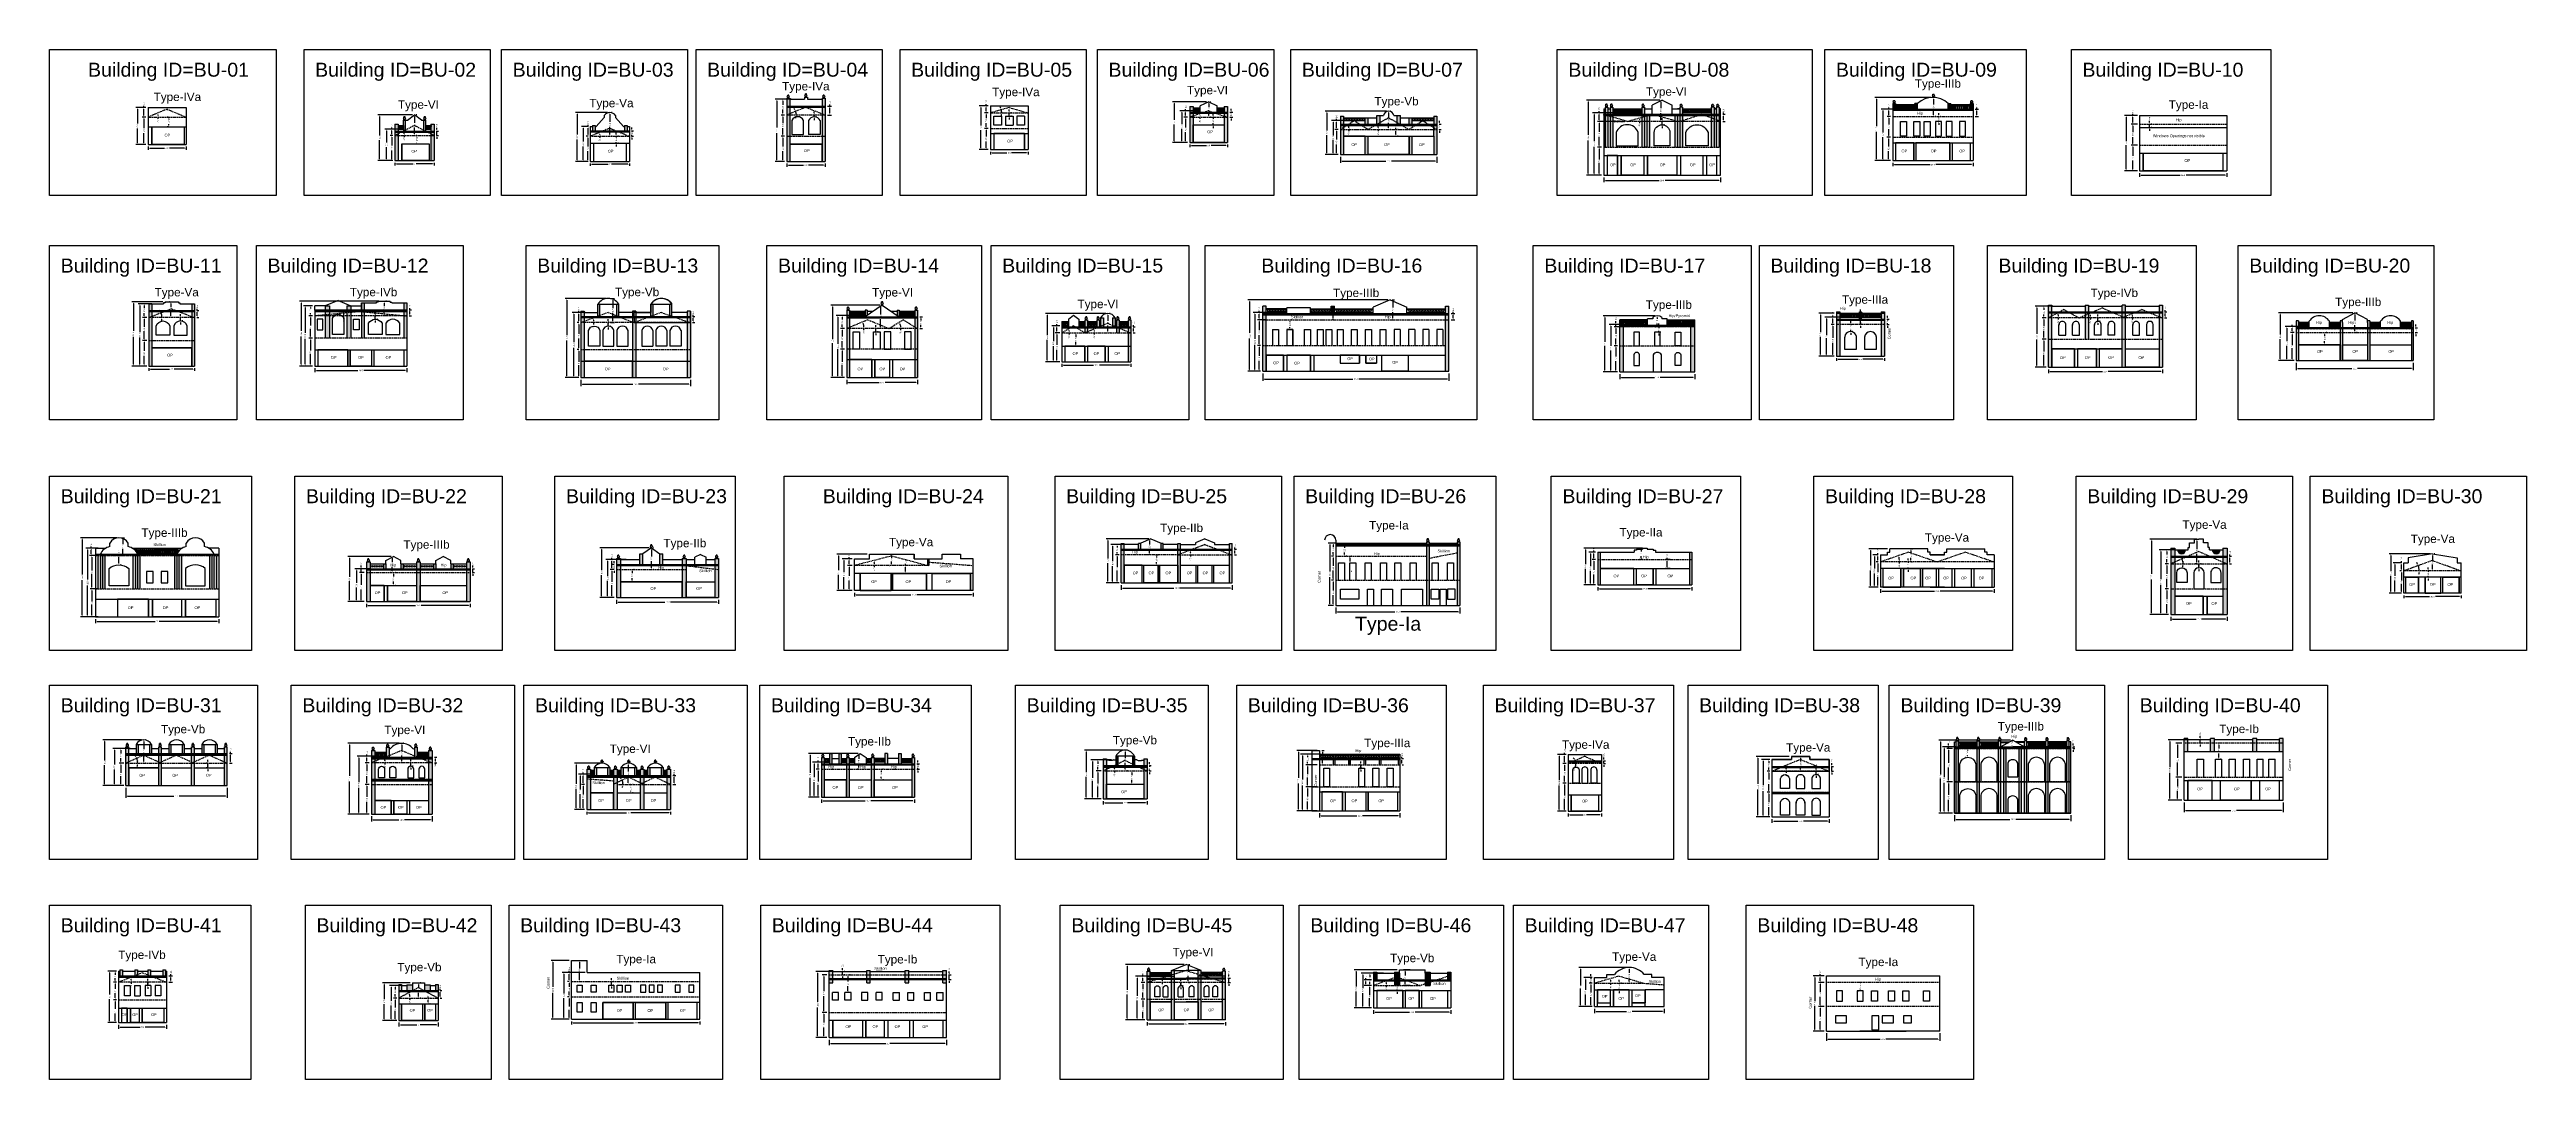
# Model space of a CAD drawing. Header units: metres. Extents: x 3416649 to 3417093, y -6712874 to -6712690.
import ezdxf

# ---------------------------------------------------------------- set-up
doc = ezdxf.new("R2010")
doc.units = ezdxf.units.M
doc.linetypes.add('ACAD_ISO02W100', pattern=[15, 12, -3])
doc.layers.add('Dotted', color=7, linetype='ACAD_ISO02W100', plot=False)
doc.styles.get("Standard").update_dxf_attribs({"font": 'arial.ttf'})
doc.dimstyles.new('ISO-25', dxfattribs={"dimtxt": 0.25, "dimasz": 0.3, "dimexe": 0.3, "dimexo": 0.4, "dimgap": 0.2, "dimtad": 0, "dimdec": 1, "dimdsep": 46, "dimtxsty": 'Standard', "dimcen": 2.5, "dimadec": 0, "dimazin": 0, "dimtfac": 1, "dimtdec": 1, "dimtmove": 0, "dimatfit": 3, "dimfxl": 1, "dimarcsym": 0})
pattern_1 = [(0, (0, 0), (0, 6.985), [5.08, -1.905]), (90, (0, 0), (-6.985, 4e-16), [5.08, -1.905])]
pattern_2 = [(45, (0, 0), (-0.134703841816, 0.134703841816), []), (45, (0.0898, 0), (-0.134703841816, 0.134703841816), [])]
pattern_3 = [(45, (-39.37967, 0), (-0.134703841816, 0.134703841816), []), (45, (-39.28987, 0), (-0.134703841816, 0.134703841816), [])]
pattern_4 = [(45, (-20.38006, 1.7541), (-0.134703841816, 0.134703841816), []), (45, (-20.29026, 1.7541), (-0.134703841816, 0.134703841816), [])]
pattern_5 = [(45, (-19.6701, 0), (-0.134703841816, 0.134703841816), []), (45, (-19.5803, 0), (-0.134703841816, 0.134703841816), [])]

# ---------------------------------------------------------------- blocks, each defined once
blk = doc.blocks.new('*D4')
at = {"color": 0, "lineweight": -2, "transparency": 16777216}
for start, end in [(9.3357, 13.0444), (350.6643, 0)]:
    blk.add_arc((3416667.03, -6712702.16), 1.84, start, end, dxfattribs=at)
at = {"color": 0, "transparency": 16777216}
for points in [[(3416668.78, -6712701.76), (3416668.88, -6712701.73), (3416668.74, -6712701.46)], [(3416668.9, -6712701.86), (3416668.8, -6712701.87), (3416668.88, -6712702.16)]]:
    blk.add_solid(points, dxfattribs=at)
at = {"layer": 'Defpoints', "color": 0, "transparency": 16777216}
for p in [(3416670.43, -6712700.76), (3416667.03, -6712702.16), (3416667.03, -6712702.16), (3416668.81, -6712701.69), (3416673.83, -6712702.16)]:
    blk.add_point(p, dxfattribs=at)
at = {"color": 0, "transparency": 16777216, "insert": (3416668.78, -6712702.9), "char_height": 0.25, "attachment_point": 5, "rotation": 260.6643}
blk.add_mtext('22°', dxfattribs=at)
blk = doc.blocks.new('*D5')
at = {"color": 0, "lineweight": -2, "transparency": 16777216}
for p, q in [((3416666.63, -6712702.16), (3416665.99, -6712702.16)), ((3416666.29, -6712702.46), (3416666.29, -6712704.18)), ((3416666.29, -6712706.76), (3416666.29, -6712705.04)), ((3416666.63, -6712707.06), (3416665.99, -6712707.06))]:
    blk.add_line(p, q, dxfattribs=at)
at = {"color": 0, "transparency": 16777216}
for points in [[(3416666.24, -6712702.46), (3416666.34, -6712702.46), (3416666.29, -6712702.16)], [(3416666.24, -6712706.76), (3416666.34, -6712706.76), (3416666.29, -6712707.06)]]:
    blk.add_solid(points, dxfattribs=at)
at = {"layer": 'Defpoints', "color": 0, "transparency": 16777216}
for p in [(3416666.29, -6712702.16), (3416667.03, -6712702.16), (3416667.03, -6712707.06)]:
    blk.add_point(p, dxfattribs=at)
at = {"color": 0, "transparency": 16777216, "insert": (3416666.29, -6712704.61), "char_height": 0.25, "attachment_point": 5, "rotation": 90}
blk.add_mtext('4.9', dxfattribs=at)
blk = doc.blocks.new('*D6')
at = {"color": 0, "lineweight": -2, "transparency": 16777216}
for p, q in [((3416666.63, -6712700.46), (3416665.99, -6712700.46)), ((3416666.29, -6712700.46), (3416666.29, -6712700.16)), ((3416666.29, -6712701.86), (3416666.29, -6712700.76)), ((3416666.63, -6712702.16), (3416665.99, -6712702.16))]:
    blk.add_line(p, q, dxfattribs=at)
at = {"color": 0, "transparency": 16777216}
for points in [[(3416666.24, -6712700.76), (3416666.34, -6712700.76), (3416666.29, -6712700.46)], [(3416666.24, -6712701.86), (3416666.34, -6712701.86), (3416666.29, -6712702.16)]]:
    blk.add_solid(points, dxfattribs=at)
at = {"layer": 'Defpoints', "color": 0, "transparency": 16777216}
for p in [(3416666.29, -6712700.46), (3416667.03, -6712700.46), (3416667.03, -6712702.16)]:
    blk.add_point(p, dxfattribs=at)
at = {"color": 0, "transparency": 16777216, "insert": (3416666.29, -6712699.74), "char_height": 0.25, "attachment_point": 5, "rotation": 90}
blk.add_mtext('1.7', dxfattribs=at)
blk = doc.blocks.new('*D7')
at = {"color": 0, "lineweight": -2, "transparency": 16777216}
for p, q in [((3416667.03, -6712707.46), (3416667.03, -6712708.04)), ((3416667.33, -6712707.74), (3416670, -6712707.74)), ((3416673.53, -6712707.74), (3416670.86, -6712707.74)), ((3416673.83, -6712707.46), (3416673.83, -6712708.04))]:
    blk.add_line(p, q, dxfattribs=at)
at = {"color": 0, "transparency": 16777216}
for points in [[(3416667.33, -6712707.69), (3416667.33, -6712707.79), (3416667.03, -6712707.74)], [(3416673.53, -6712707.69), (3416673.53, -6712707.79), (3416673.83, -6712707.74)]]:
    blk.add_solid(points, dxfattribs=at)
at = {"layer": 'Defpoints', "color": 0, "transparency": 16777216}
for p in [(3416667.03, -6712707.06), (3416673.83, -6712707.06), (3416673.83, -6712707.74)]:
    blk.add_point(p, dxfattribs=at)
at = {"color": 0, "transparency": 16777216, "insert": (3416670.43, -6712707.74), "char_height": 0.25, "attachment_point": 5}
blk.add_mtext('6.8', dxfattribs=at)
blk = doc.blocks.new('*D8')
at = {"color": 0, "lineweight": -2, "transparency": 16777216}
for p, q in [((3416666.63, -6712700.46), (3416664.82, -6712700.46)), ((3416665.12, -6712700.76), (3416665.12, -6712703.33)), ((3416665.12, -6712706.76), (3416665.12, -6712704.19)), ((3416666.63, -6712707.06), (3416664.82, -6712707.06))]:
    blk.add_line(p, q, dxfattribs=at)
at = {"color": 0, "transparency": 16777216}
for points in [[(3416665.07, -6712700.76), (3416665.17, -6712700.76), (3416665.12, -6712700.46)], [(3416665.07, -6712706.76), (3416665.17, -6712706.76), (3416665.12, -6712707.06)]]:
    blk.add_solid(points, dxfattribs=at)
at = {"layer": 'Defpoints', "color": 0, "transparency": 16777216}
for p in [(3416665.12, -6712700.46), (3416667.03, -6712700.46), (3416667.03, -6712707.06)]:
    blk.add_point(p, dxfattribs=at)
at = {"color": 0, "transparency": 16777216, "insert": (3416665.12, -6712703.76), "char_height": 0.25, "attachment_point": 5, "rotation": 90}
blk.add_mtext('6.6', dxfattribs=at)
blk = doc.blocks.new('*D9')
at = {"color": 0, "lineweight": -2, "transparency": 16777216}
for p, q in [((3416670.63, -6712702.16), (3416670.45, -6712702.16)), ((3416670.63, -6712703.91), (3416670.45, -6712703.91)), ((3416670.75, -6712702.46), (3416670.75, -6712702.62)), ((3416670.75, -6712703.61), (3416670.75, -6712703.45))]:
    blk.add_line(p, q, dxfattribs=at)
at = {"color": 0, "transparency": 16777216}
for points in [[(3416670.7, -6712702.46), (3416670.8, -6712702.46), (3416670.75, -6712702.16)], [(3416670.7, -6712703.61), (3416670.8, -6712703.61), (3416670.75, -6712703.91)]]:
    blk.add_solid(points, dxfattribs=at)
at = {"layer": 'Defpoints', "color": 0, "transparency": 16777216}
for p in [(3416670.75, -6712702.16), (3416671.03, -6712702.16), (3416671.03, -6712703.91)]:
    blk.add_point(p, dxfattribs=at)
at = {"color": 0, "transparency": 16777216, "insert": (3416670.75, -6712703.04), "char_height": 0.25, "attachment_point": 5, "rotation": 90}
blk.add_mtext('1.7', dxfattribs=at)
blk = doc.blocks.new('*D10')
at = {"color": 0, "lineweight": -2, "transparency": 16777216}
for p, q in [((3416710.85, -6712705.47), (3416710.36, -6712705.47)), ((3416710.66, -6712705.77), (3416710.66, -6712707.29)), ((3416710.85, -6712709.97), (3416710.36, -6712709.97)), ((3416710.66, -6712709.67), (3416710.66, -6712708.15))]:
    blk.add_line(p, q, dxfattribs=at)
at = {"color": 0, "transparency": 16777216}
for points in [[(3416710.61, -6712705.77), (3416710.71, -6712705.77), (3416710.66, -6712705.47)], [(3416710.61, -6712709.67), (3416710.71, -6712709.67), (3416710.66, -6712709.97)]]:
    blk.add_solid(points, dxfattribs=at)
at = {"layer": 'Defpoints', "color": 0, "transparency": 16777216}
for p in [(3416710.66, -6712705.47), (3416711.25, -6712705.47), (3416711.25, -6712709.97)]:
    blk.add_point(p, dxfattribs=at)
at = {"color": 0, "transparency": 16777216, "insert": (3416710.66, -6712707.72), "char_height": 0.25, "attachment_point": 5, "rotation": 90}
blk.add_mtext('4.5', dxfattribs=at)
blk = doc.blocks.new('*D11')
at = {"color": 0, "lineweight": -2, "transparency": 16777216}
for p, q in [((3416711.25, -6712710.37), (3416711.25, -6712710.85)), ((3416711.55, -6712710.55), (3416714.49, -6712710.55)), ((3416717.99, -6712710.55), (3416715.05, -6712710.55)), ((3416718.29, -6712710.37), (3416718.29, -6712710.85))]:
    blk.add_line(p, q, dxfattribs=at)
at = {"color": 0, "transparency": 16777216}
for points in [[(3416711.55, -6712710.5), (3416711.55, -6712710.6), (3416711.25, -6712710.55)], [(3416717.99, -6712710.5), (3416717.99, -6712710.6), (3416718.29, -6712710.55)]]:
    blk.add_solid(points, dxfattribs=at)
at = {"layer": 'Defpoints', "color": 0, "transparency": 16777216}
for p in [(3416711.25, -6712709.97), (3416718.29, -6712709.97), (3416718.29, -6712710.55)]:
    blk.add_point(p, dxfattribs=at)
at = {"color": 0, "transparency": 16777216, "insert": (3416714.77, -6712710.55), "char_height": 0.25, "attachment_point": 5}
blk.add_mtext('7', dxfattribs=at)
blk = doc.blocks.new('*D12')
at = {"color": 0, "lineweight": -2, "transparency": 16777216}
for p, q in [((3416711.88, -6712704.32), (3416710.36, -6712704.32)), ((3416710.85, -6712705.47), (3416710.36, -6712705.47)), ((3416710.66, -6712704.32), (3416710.66, -6712704.02)), ((3416710.66, -6712705.17), (3416710.66, -6712704.62))]:
    blk.add_line(p, q, dxfattribs=at)
at = {"color": 0, "transparency": 16777216}
for points in [[(3416710.61, -6712704.62), (3416710.71, -6712704.62), (3416710.66, -6712704.32)], [(3416710.61, -6712705.17), (3416710.71, -6712705.17), (3416710.66, -6712705.47)]]:
    blk.add_solid(points, dxfattribs=at)
at = {"layer": 'Defpoints', "color": 0, "transparency": 16777216}
for p in [(3416710.66, -6712704.32), (3416711.25, -6712705.47), (3416712.28, -6712704.32)]:
    blk.add_point(p, dxfattribs=at)
at = {"color": 0, "transparency": 16777216, "insert": (3416710.66, -6712703.63), "char_height": 0.25, "attachment_point": 5, "rotation": 90}
blk.add_mtext('1.1', dxfattribs=at)
blk = doc.blocks.new('*D13')
at = {"color": 0, "lineweight": -2, "transparency": 16777216}
for p, q in [((3416714.77, -6712702.09), (3416714.77, -6712703.2)), ((3416714.77, -6712705.17), (3416714.77, -6712704.06)), ((3416715.17, -6712701.79), (3416715.07, -6712701.79)), ((3416715.17, -6712705.47), (3416715.07, -6712705.47))]:
    blk.add_line(p, q, dxfattribs=at)
at = {"color": 0, "transparency": 16777216}
for points in [[(3416714.72, -6712702.09), (3416714.82, -6712702.09), (3416714.77, -6712701.79)], [(3416714.72, -6712705.17), (3416714.82, -6712705.17), (3416714.77, -6712705.47)]]:
    blk.add_solid(points, dxfattribs=at)
at = {"layer": 'Defpoints', "color": 0, "transparency": 16777216}
for p in [(3416714.77, -6712701.79), (3416714.77, -6712705.47), (3416714.77, -6712705.47)]:
    blk.add_point(p, dxfattribs=at)
at = {"color": 0, "transparency": 16777216, "insert": (3416714.77, -6712703.63), "char_height": 0.25, "attachment_point": 5, "rotation": 90}
blk.add_mtext('3.7', dxfattribs=at)
blk = doc.blocks.new('*D14')
at = {"color": 0, "lineweight": -2, "transparency": 16777216}
for p, q in [((3416715.17, -6712705.77), (3416715.17, -6712705.8)), ((3416715.33, -6712705.47), (3416715.47, -6712705.47)), ((3416715.17, -6712706.67), (3416715.17, -6712706.64)), ((3416715.33, -6712706.97), (3416715.47, -6712706.97))]:
    blk.add_line(p, q, dxfattribs=at)
at = {"color": 0, "transparency": 16777216}
for points in [[(3416715.12, -6712705.77), (3416715.22, -6712705.77), (3416715.17, -6712705.47)], [(3416715.12, -6712706.67), (3416715.22, -6712706.67), (3416715.17, -6712706.97)]]:
    blk.add_solid(points, dxfattribs=at)
at = {"layer": 'Defpoints', "color": 0, "transparency": 16777216}
for p in [(3416714.93, -6712705.47), (3416715.17, -6712705.47), (3416714.93, -6712706.97)]:
    blk.add_point(p, dxfattribs=at)
at = {"color": 0, "transparency": 16777216, "insert": (3416715.17, -6712706.22), "char_height": 0.25, "attachment_point": 5, "rotation": 90}
blk.add_mtext('1.5', dxfattribs=at)
blk = doc.blocks.new('*D15')
at = {"color": 0, "lineweight": -2, "transparency": 16777216}
for p, q in [((3416718.69, -6712704.67), (3416719.03, -6712704.67)), ((3416718.69, -6712705.47), (3416719.03, -6712705.47)), ((3416718.73, -6712704.37), (3416718.73, -6712704.07)), ((3416718.73, -6712705.47), (3416718.73, -6712704.67)), ((3416718.73, -6712705.77), (3416718.73, -6712706.07))]:
    blk.add_line(p, q, dxfattribs=at)
at = {"color": 0, "transparency": 16777216}
for points in [[(3416718.68, -6712704.37), (3416718.78, -6712704.37), (3416718.73, -6712704.67)], [(3416718.68, -6712705.77), (3416718.78, -6712705.77), (3416718.73, -6712705.47)]]:
    blk.add_solid(points, dxfattribs=at)
at = {"layer": 'Defpoints', "color": 0, "transparency": 16777216}
for p in [(3416718.29, -6712704.67), (3416718.29, -6712705.47), (3416718.73, -6712704.67)]:
    blk.add_point(p, dxfattribs=at)
at = {"color": 0, "transparency": 16777216, "insert": (3416718.73, -6712703.64), "char_height": 0.25, "attachment_point": 5, "rotation": 90}
blk.add_mtext('0.8', dxfattribs=at)
blk = doc.blocks.new('*D16')
at = {"color": 0, "lineweight": -2, "transparency": 16777216}
for p, q in [((3416711.66, -6712704.32), (3416709.43, -6712704.32)), ((3416709.73, -6712704.62), (3416709.73, -6712706.72)), ((3416710.85, -6712709.97), (3416709.43, -6712709.97)), ((3416709.73, -6712709.67), (3416709.73, -6712707.57))]:
    blk.add_line(p, q, dxfattribs=at)
at = {"color": 0, "transparency": 16777216}
for points in [[(3416709.68, -6712704.62), (3416709.78, -6712704.62), (3416709.73, -6712704.32)], [(3416709.68, -6712709.67), (3416709.78, -6712709.67), (3416709.73, -6712709.97)]]:
    blk.add_solid(points, dxfattribs=at)
at = {"layer": 'Defpoints', "color": 0, "transparency": 16777216}
for p in [(3416709.73, -6712704.32), (3416712.06, -6712704.32), (3416711.25, -6712709.97)]:
    blk.add_point(p, dxfattribs=at)
at = {"color": 0, "transparency": 16777216, "insert": (3416709.73, -6712707.14), "char_height": 0.25, "attachment_point": 5, "rotation": 90}
blk.add_mtext('5.6', dxfattribs=at)
blk = doc.blocks.new('*D17')
at = {"color": 0, "lineweight": -2, "transparency": 16777216}
for p, q in [((3416714.37, -6712701.79), (3416708.19, -6712701.79)), ((3416708.49, -6712702.09), (3416708.49, -6712705.45)), ((3416710.85, -6712709.97), (3416708.19, -6712709.97)), ((3416708.49, -6712709.67), (3416708.49, -6712706.31))]:
    blk.add_line(p, q, dxfattribs=at)
at = {"color": 0, "transparency": 16777216}
for points in [[(3416708.44, -6712702.09), (3416708.54, -6712702.09), (3416708.49, -6712701.79)], [(3416708.44, -6712709.67), (3416708.54, -6712709.67), (3416708.49, -6712709.97)]]:
    blk.add_solid(points, dxfattribs=at)
at = {"layer": 'Defpoints', "color": 0, "transparency": 16777216}
for p in [(3416708.49, -6712701.79), (3416714.77, -6712701.79), (3416711.25, -6712709.97)]:
    blk.add_point(p, dxfattribs=at)
at = {"color": 0, "transparency": 16777216, "insert": (3416708.49, -6712705.88), "char_height": 0.25, "attachment_point": 5, "rotation": 90}
blk.add_mtext('8.2', dxfattribs=at)
blk = doc.blocks.new('*D18')
at = {"color": 0, "lineweight": -2, "transparency": 16777216}
for start, end in [(10.1313, 16.9523), (349.8687, 0)]:
    blk.add_arc((3416711.25, -6712705.47), 1.7, start, end, dxfattribs=at)
at = {"color": 0, "transparency": 16777216}
for points in [[(3416712.83, -6712704.99), (3416712.92, -6712704.96), (3416712.76, -6712704.7)], [(3416712.97, -6712705.17), (3416712.87, -6712705.17), (3416712.95, -6712705.47)]]:
    blk.add_solid(points, dxfattribs=at)
at = {"layer": 'Defpoints', "color": 0, "transparency": 16777216}
for p in [(3416711.25, -6712705.47), (3416711.25, -6712705.47), (3416712.87, -6712704.94), (3416714.77, -6712703.67), (3416718.29, -6712705.47)]:
    blk.add_point(p, dxfattribs=at)
at = {"color": 0, "transparency": 16777216, "insert": (3416712.85, -6712706.21), "char_height": 0.25, "attachment_point": 5, "rotation": 259.8687}
blk.add_mtext('27°', dxfattribs=at)
blk = doc.blocks.new('*D19')
at = {"color": 0, "lineweight": -2, "transparency": 16777216}
for start, end in [(9.7795, 12.6541), (350.2205, 360)]:
    blk.add_arc((3416746.23, -6712705.6), 1.76, start, end, dxfattribs=at)
at = {"color": 0, "transparency": 16777216}
for points in [[(3416747.9, -6712705.23), (3416747.99, -6712705.2), (3416747.85, -6712704.93)], [(3416748.01, -6712705.3), (3416747.91, -6712705.31), (3416747.99, -6712705.6)]]:
    blk.add_solid(points, dxfattribs=at)
at = {"layer": 'Defpoints', "color": 0, "transparency": 16777216}
for p in [(3416746.23, -6712705.6), (3416746.23, -6712705.6), (3416747.93, -6712705.15), (3416749.73, -6712704.16), (3416753.23, -6712705.6)]:
    blk.add_point(p, dxfattribs=at)
at = {"color": 0, "transparency": 16777216, "insert": (3416747.89, -6712706.34), "char_height": 0.25, "attachment_point": 5, "rotation": 260.2205}
blk.add_mtext('22°', dxfattribs=at)
blk = doc.blocks.new('*D20')
at = {"color": 0, "lineweight": -2, "transparency": 16777216}
for p, q in [((3416745.83, -6712705.6), (3416745.51, -6712705.6)), ((3416745.81, -6712705.9), (3416745.81, -6712707.42)), ((3416745.83, -6712710.1), (3416745.51, -6712710.1)), ((3416745.81, -6712709.8), (3416745.81, -6712708.29))]:
    blk.add_line(p, q, dxfattribs=at)
at = {"color": 0, "transparency": 16777216}
for points in [[(3416745.76, -6712705.9), (3416745.86, -6712705.9), (3416745.81, -6712705.6)], [(3416745.76, -6712709.8), (3416745.86, -6712709.8), (3416745.81, -6712710.1)]]:
    blk.add_solid(points, dxfattribs=at)
at = {"layer": 'Defpoints', "color": 0, "transparency": 16777216}
for p in [(3416745.81, -6712705.6), (3416746.23, -6712705.6), (3416746.23, -6712710.1)]:
    blk.add_point(p, dxfattribs=at)
at = {"color": 0, "transparency": 16777216, "insert": (3416745.81, -6712707.85), "char_height": 0.25, "attachment_point": 5, "rotation": 90}
blk.add_mtext('4.5', dxfattribs=at)
blk = doc.blocks.new('*D21')
at = {"color": 0, "lineweight": -2, "transparency": 16777216}
for p, q in [((3416745.83, -6712703.88), (3416745.53, -6712703.88)), ((3416745.83, -6712705.6), (3416745.53, -6712705.6)), ((3416745.83, -6712703.88), (3416745.83, -6712703.58)), ((3416745.83, -6712705.3), (3416745.83, -6712704.18))]:
    blk.add_line(p, q, dxfattribs=at)
at = {"color": 0, "transparency": 16777216}
for points in [[(3416745.78, -6712704.18), (3416745.88, -6712704.18), (3416745.83, -6712703.88)], [(3416745.78, -6712705.3), (3416745.88, -6712705.3), (3416745.83, -6712705.6)]]:
    blk.add_solid(points, dxfattribs=at)
at = {"layer": 'Defpoints', "color": 0, "transparency": 16777216}
for p in [(3416745.83, -6712703.88), (3416746.23, -6712703.88), (3416746.23, -6712705.6)]:
    blk.add_point(p, dxfattribs=at)
at = {"color": 0, "transparency": 16777216, "insert": (3416745.83, -6712703.17), "char_height": 0.25, "attachment_point": 5, "rotation": 90}
blk.add_mtext('1.7', dxfattribs=at)
blk = doc.blocks.new('*D22')
at = {"color": 0, "lineweight": -2, "transparency": 16777216}
for p, q in [((3416749.73, -6712701.65), (3416749.73, -6712703.05)), ((3416750.13, -6712701.35), (3416750.03, -6712701.35)), ((3416749.73, -6712705.3), (3416749.73, -6712703.91)), ((3416750.13, -6712705.6), (3416750.03, -6712705.6))]:
    blk.add_line(p, q, dxfattribs=at)
at = {"color": 0, "transparency": 16777216}
for points in [[(3416749.68, -6712701.65), (3416749.78, -6712701.65), (3416749.73, -6712701.35)], [(3416749.68, -6712705.3), (3416749.78, -6712705.3), (3416749.73, -6712705.6)]]:
    blk.add_solid(points, dxfattribs=at)
at = {"layer": 'Defpoints', "color": 0, "transparency": 16777216}
for p in [(3416749.73, -6712701.35), (3416749.73, -6712705.6), (3416749.73, -6712705.6)]:
    blk.add_point(p, dxfattribs=at)
at = {"color": 0, "transparency": 16777216, "insert": (3416749.73, -6712703.48), "char_height": 0.25, "attachment_point": 5, "rotation": 90}
blk.add_mtext('4.2', dxfattribs=at)
blk = doc.blocks.new('*D23')
at = {"color": 0, "lineweight": -2, "transparency": 16777216}
for p, q in [((3416745.83, -6712703.88), (3416744.68, -6712703.88)), ((3416744.98, -6712704.18), (3416744.98, -6712706.57)), ((3416745.83, -6712710.1), (3416744.68, -6712710.1)), ((3416744.98, -6712709.8), (3416744.98, -6712707.42))]:
    blk.add_line(p, q, dxfattribs=at)
at = {"color": 0, "transparency": 16777216}
for points in [[(3416744.93, -6712704.18), (3416745.03, -6712704.18), (3416744.98, -6712703.88)], [(3416744.93, -6712709.8), (3416745.03, -6712709.8), (3416744.98, -6712710.1)]]:
    blk.add_solid(points, dxfattribs=at)
at = {"layer": 'Defpoints', "color": 0, "transparency": 16777216}
for p in [(3416744.98, -6712703.88), (3416746.23, -6712703.88), (3416746.23, -6712710.1)]:
    blk.add_point(p, dxfattribs=at)
at = {"color": 0, "transparency": 16777216, "insert": (3416744.98, -6712706.99), "char_height": 0.25, "attachment_point": 5, "rotation": 90}
blk.add_mtext('6.2', dxfattribs=at)
blk = doc.blocks.new('*D24')
at = {"color": 0, "lineweight": -2, "transparency": 16777216}
for p, q in [((3416749.33, -6712701.35), (3416743.58, -6712701.35)), ((3416743.88, -6712701.65), (3416743.88, -6712705.3)), ((3416745.83, -6712710.1), (3416743.58, -6712710.1)), ((3416743.88, -6712709.8), (3416743.88, -6712706.16))]:
    blk.add_line(p, q, dxfattribs=at)
at = {"color": 0, "transparency": 16777216}
for points in [[(3416743.83, -6712701.65), (3416743.93, -6712701.65), (3416743.88, -6712701.35)], [(3416743.83, -6712709.8), (3416743.93, -6712709.8), (3416743.88, -6712710.1)]]:
    blk.add_solid(points, dxfattribs=at)
at = {"layer": 'Defpoints', "color": 0, "transparency": 16777216}
for p in [(3416743.88, -6712701.35), (3416749.73, -6712701.35), (3416746.23, -6712710.1)]:
    blk.add_point(p, dxfattribs=at)
at = {"color": 0, "transparency": 16777216, "insert": (3416743.88, -6712705.73), "char_height": 0.25, "attachment_point": 5, "rotation": 90}
blk.add_mtext('8.7', dxfattribs=at)
blk = doc.blocks.new('*D25')
at = {"color": 0, "lineweight": -2, "transparency": 16777216}
for p, q in [((3416746.23, -6712710.5), (3416746.23, -6712710.89)), ((3416753.23, -6712710.5), (3416753.23, -6712710.89)), ((3416746.53, -6712710.59), (3416749.45, -6712710.59)), ((3416752.93, -6712710.59), (3416750.01, -6712710.59))]:
    blk.add_line(p, q, dxfattribs=at)
at = {"color": 0, "transparency": 16777216}
for points in [[(3416746.53, -6712710.54), (3416746.53, -6712710.64), (3416746.23, -6712710.59)], [(3416752.93, -6712710.54), (3416752.93, -6712710.64), (3416753.23, -6712710.59)]]:
    blk.add_solid(points, dxfattribs=at)
at = {"layer": 'Defpoints', "color": 0, "transparency": 16777216}
for p in [(3416746.23, -6712710.1), (3416753.23, -6712710.1), (3416753.23, -6712710.59)]:
    blk.add_point(p, dxfattribs=at)
at = {"color": 0, "transparency": 16777216, "insert": (3416749.73, -6712710.59), "char_height": 0.25, "attachment_point": 5}
blk.add_mtext('7', dxfattribs=at)
blk = doc.blocks.new('*D26')
at = {"color": 0, "lineweight": -2, "transparency": 16777216}
for p, q in [((3416750.88, -6712705.3), (3416750.88, -6712705)), ((3416750.88, -6712705.6), (3416750.88, -6712705.81)), ((3416751.28, -6712705.6), (3416751.18, -6712705.6)), ((3416750.88, -6712706.85), (3416750.88, -6712706.64)), ((3416750.88, -6712707.15), (3416750.88, -6712707.45)), ((3416751.28, -6712706.85), (3416751.18, -6712706.85))]:
    blk.add_line(p, q, dxfattribs=at)
at = {"color": 0, "transparency": 16777216}
for points in [[(3416750.83, -6712705.3), (3416750.93, -6712705.3), (3416750.88, -6712705.6)], [(3416750.83, -6712707.15), (3416750.93, -6712707.15), (3416750.88, -6712706.85)]]:
    blk.add_solid(points, dxfattribs=at)
at = {"layer": 'Defpoints', "color": 0, "transparency": 16777216}
for p in [(3416750.88, -6712705.6), (3416750.88, -6712705.6), (3416750.88, -6712706.85)]:
    blk.add_point(p, dxfattribs=at)
at = {"color": 0, "transparency": 16777216, "insert": (3416750.88, -6712706.23), "char_height": 0.25, "attachment_point": 5, "rotation": 90}
blk.add_mtext('1.3', dxfattribs=at)
blk = doc.blocks.new('*D27')
at = {"color": 0, "lineweight": -2, "transparency": 16777216}
for p, q in [((3416753.63, -6712704.63), (3416753.97, -6712704.63)), ((3416753.63, -6712705.6), (3416753.97, -6712705.6)), ((3416753.67, -6712704.33), (3416753.67, -6712704.03)), ((3416753.67, -6712704.63), (3416753.67, -6712704.87)), ((3416753.67, -6712705.6), (3416753.67, -6712705.36)), ((3416753.67, -6712705.9), (3416753.67, -6712706.2))]:
    blk.add_line(p, q, dxfattribs=at)
at = {"color": 0, "transparency": 16777216}
for points in [[(3416753.62, -6712704.33), (3416753.72, -6712704.33), (3416753.67, -6712704.63)], [(3416753.62, -6712705.9), (3416753.72, -6712705.9), (3416753.67, -6712705.6)]]:
    blk.add_solid(points, dxfattribs=at)
at = {"layer": 'Defpoints', "color": 0, "transparency": 16777216}
for p in [(3416753.23, -6712704.63), (3416753.23, -6712705.6), (3416753.67, -6712704.63)]:
    blk.add_point(p, dxfattribs=at)
at = {"color": 0, "transparency": 16777216, "insert": (3416753.67, -6712705.12), "char_height": 0.25, "attachment_point": 5, "rotation": 90}
blk.add_mtext('1', dxfattribs=at)
blk = doc.blocks.new('*D28')
at = {"color": 0, "lineweight": -2, "transparency": 16777216}
for start, end in [(31.9332, 41.922), (360, 21.9444), (340.0225, 350.0112)]:
    blk.add_arc((3416781.4, -6712701.8), 1.72, start, end, dxfattribs=at)
at = {"color": 0, "transparency": 16777216}
for points in [[(3416782.91, -6712700.87), (3416782.82, -6712700.91), (3416783, -6712701.16)], [(3416783.05, -6712702.1), (3416783.15, -6712702.11), (3416783.13, -6712701.8)]]:
    blk.add_solid(points, dxfattribs=at)
at = {"layer": 'Defpoints', "color": 0, "transparency": 16777216}
for p in [(3416783.07, -6712701.37), (3416784.85, -6712700.41), (3416781.4, -6712701.8), (3416781.4, -6712701.8), (3416788.3, -6712701.8)]:
    blk.add_point(p, dxfattribs=at)
at = {"color": 0, "transparency": 16777216, "insert": (3416783.11, -6712701.57), "char_height": 0.25, "attachment_point": 5, "rotation": 277.6793}
blk.add_mtext('22°', dxfattribs=at)
blk = doc.blocks.new('*D29')
at = {"color": 0, "lineweight": -2, "transparency": 16777216}
for p, q in [((3416781.4, -6712710.5), (3416781.4, -6712711.07)), ((3416788.3, -6712710.5), (3416788.3, -6712711.07)), ((3416781.7, -6712710.77), (3416784.43, -6712710.77)), ((3416788, -6712710.77), (3416785.28, -6712710.77))]:
    blk.add_line(p, q, dxfattribs=at)
at = {"color": 0, "transparency": 16777216}
for points in [[(3416781.7, -6712710.72), (3416781.7, -6712710.82), (3416781.4, -6712710.77)], [(3416788, -6712710.72), (3416788, -6712710.82), (3416788.3, -6712710.77)]]:
    blk.add_solid(points, dxfattribs=at)
at = {"layer": 'Defpoints', "color": 0, "transparency": 16777216}
for p in [(3416781.4, -6712710.1), (3416788.3, -6712710.1), (3416788.3, -6712710.77)]:
    blk.add_point(p, dxfattribs=at)
at = {"color": 0, "transparency": 16777216, "insert": (3416784.85, -6712710.77), "char_height": 0.25, "attachment_point": 5}
blk.add_mtext('6.9', dxfattribs=at)
blk = doc.blocks.new('*D30')
at = {"color": 0, "lineweight": -2, "transparency": 16777216}
for p, q in [((3416781, -6712705.6), (3416780.42, -6712705.6)), ((3416780.72, -6712705.9), (3416780.72, -6712707.42)), ((3416781, -6712710.1), (3416780.42, -6712710.1)), ((3416780.72, -6712709.8), (3416780.72, -6712708.29))]:
    blk.add_line(p, q, dxfattribs=at)
at = {"color": 0, "transparency": 16777216}
for points in [[(3416780.67, -6712705.9), (3416780.77, -6712705.9), (3416780.72, -6712705.6)], [(3416780.67, -6712709.8), (3416780.77, -6712709.8), (3416780.72, -6712710.1)]]:
    blk.add_solid(points, dxfattribs=at)
at = {"layer": 'Defpoints', "color": 0, "transparency": 16777216}
for p in [(3416780.72, -6712705.6), (3416781.4, -6712705.6), (3416781.4, -6712710.1)]:
    blk.add_point(p, dxfattribs=at)
at = {"color": 0, "transparency": 16777216, "insert": (3416780.72, -6712707.85), "char_height": 0.25, "attachment_point": 5, "rotation": 90}
blk.add_mtext('4.5', dxfattribs=at)
blk = doc.blocks.new('*D31')
at = {"color": 0, "lineweight": -2, "transparency": 16777216}
for p, q in [((3416781, -6712701.8), (3416780.41, -6712701.8)), ((3416781, -6712705.6), (3416780.41, -6712705.6)), ((3416780.71, -6712702.1), (3416780.71, -6712703.27)), ((3416780.71, -6712705.3), (3416780.71, -6712704.13))]:
    blk.add_line(p, q, dxfattribs=at)
at = {"color": 0, "transparency": 16777216}
for points in [[(3416780.66, -6712702.1), (3416780.76, -6712702.1), (3416780.71, -6712701.8)], [(3416780.66, -6712705.3), (3416780.76, -6712705.3), (3416780.71, -6712705.6)]]:
    blk.add_solid(points, dxfattribs=at)
at = {"layer": 'Defpoints', "color": 0, "transparency": 16777216}
for p in [(3416780.71, -6712701.8), (3416781.4, -6712701.8), (3416781.4, -6712705.6)]:
    blk.add_point(p, dxfattribs=at)
at = {"color": 0, "transparency": 16777216, "insert": (3416780.71, -6712703.7), "char_height": 0.25, "attachment_point": 5, "rotation": 90}
blk.add_mtext('3.8', dxfattribs=at)
blk = doc.blocks.new('*D32')
at = {"color": 0, "lineweight": -2, "transparency": 16777216}
for p, q in [((3416781.93, -6712698.99), (3416780.41, -6712698.99)), ((3416780.71, -6712699.29), (3416780.71, -6712699.97)), ((3416780.71, -6712701.5), (3416780.71, -6712700.83)), ((3416781, -6712701.8), (3416780.41, -6712701.8))]:
    blk.add_line(p, q, dxfattribs=at)
at = {"color": 0, "transparency": 16777216}
for points in [[(3416780.66, -6712699.29), (3416780.76, -6712699.29), (3416780.71, -6712698.99)], [(3416780.66, -6712701.5), (3416780.76, -6712701.5), (3416780.71, -6712701.8)]]:
    blk.add_solid(points, dxfattribs=at)
at = {"layer": 'Defpoints', "color": 0, "transparency": 16777216}
for p in [(3416780.71, -6712698.99), (3416782.33, -6712698.99), (3416781.4, -6712701.8)]:
    blk.add_point(p, dxfattribs=at)
at = {"color": 0, "transparency": 16777216, "insert": (3416780.71, -6712700.4), "char_height": 0.25, "attachment_point": 5, "rotation": 90}
blk.add_mtext('2.8', dxfattribs=at)
blk = doc.blocks.new('*D33')
at = {"color": 0, "lineweight": -2, "transparency": 16777216}
for p, q in [((3416782.22, -6712698.99), (3416779.32, -6712698.99)), ((3416779.62, -6712699.29), (3416779.62, -6712704.06)), ((3416779.62, -6712709.8), (3416779.62, -6712705.04)), ((3416781, -6712710.1), (3416779.32, -6712710.1))]:
    blk.add_line(p, q, dxfattribs=at)
at = {"color": 0, "transparency": 16777216}
for points in [[(3416779.57, -6712699.29), (3416779.67, -6712699.29), (3416779.62, -6712698.99)], [(3416779.57, -6712709.8), (3416779.67, -6712709.8), (3416779.62, -6712710.1)]]:
    blk.add_solid(points, dxfattribs=at)
at = {"layer": 'Defpoints', "color": 0, "transparency": 16777216}
for p in [(3416779.62, -6712698.99), (3416782.62, -6712698.99), (3416781.4, -6712710.1)]:
    blk.add_point(p, dxfattribs=at)
at = {"color": 0, "transparency": 16777216, "insert": (3416779.62, -6712704.55), "char_height": 0.25, "attachment_point": 5, "rotation": 90}
blk.add_mtext('11.1', dxfattribs=at)
blk = doc.blocks.new('*D34')
at = {"color": 0, "lineweight": -2, "transparency": 16777216}
for p, q in [((3416786.34, -6712701.5), (3416786.34, -6712701.2)), ((3416786.34, -6712702.1), (3416786.34, -6712701.8)), ((3416786.34, -6712702.4), (3416786.34, -6712702.7)), ((3416786.74, -6712701.8), (3416786.64, -6712701.8)), ((3416786.74, -6712702.1), (3416786.64, -6712702.1))]:
    blk.add_line(p, q, dxfattribs=at)
at = {"color": 0, "transparency": 16777216}
for points in [[(3416786.29, -6712701.5), (3416786.39, -6712701.5), (3416786.34, -6712701.8)], [(3416786.29, -6712702.4), (3416786.39, -6712702.4), (3416786.34, -6712702.1)]]:
    blk.add_solid(points, dxfattribs=at)
at = {"layer": 'Defpoints', "color": 0, "transparency": 16777216}
for p in [(3416786.34, -6712701.8), (3416786.34, -6712701.8), (3416786.34, -6712702.1)]:
    blk.add_point(p, dxfattribs=at)
at = {"color": 0, "transparency": 16777216, "insert": (3416786.34, -6712701.95), "char_height": 0.25, "attachment_point": 5, "rotation": 90}
blk.add_mtext('0.3', dxfattribs=at)
blk = doc.blocks.new('*D35')
at = {"color": 0, "lineweight": -2, "transparency": 16777216}
for p, q in [((3416788.7, -6712700.21), (3416789.43, -6712700.21)), ((3416789.13, -6712700.21), (3416789.13, -6712699.91)), ((3416789.13, -6712701.5), (3416789.13, -6712700.51)), ((3416788.7, -6712701.8), (3416789.43, -6712701.8))]:
    blk.add_line(p, q, dxfattribs=at)
at = {"color": 0, "transparency": 16777216}
for points in [[(3416789.08, -6712700.51), (3416789.18, -6712700.51), (3416789.13, -6712700.21)], [(3416789.08, -6712701.5), (3416789.18, -6712701.5), (3416789.13, -6712701.8)]]:
    blk.add_solid(points, dxfattribs=at)
at = {"layer": 'Defpoints', "color": 0, "transparency": 16777216}
for p in [(3416788.3, -6712700.21), (3416789.13, -6712700.21), (3416788.3, -6712701.8)]:
    blk.add_point(p, dxfattribs=at)
at = {"color": 0, "transparency": 16777216, "insert": (3416789.13, -6712699.5), "char_height": 0.25, "attachment_point": 5, "rotation": 90}
blk.add_mtext('1.6', dxfattribs=at)
blk = doc.blocks.new('*D36')
at = {"color": 0, "lineweight": -2, "transparency": 16777216}
for start, end in [(24.1373, 32.5758), (0, 15.6988), (343.1231, 351.5615)]:
    blk.add_arc((3416817.88, -6712701.42), 2.04, start, end, dxfattribs=at)
at = {"color": 0, "transparency": 16777216}
for points in [[(3416819.79, -6712700.57), (3416819.69, -6712700.6), (3416819.84, -6712700.87)], [(3416819.85, -6712701.72), (3416819.95, -6712701.72), (3416819.92, -6712701.42)]]:
    blk.add_solid(points, dxfattribs=at)
at = {"layer": 'Defpoints', "color": 0, "transparency": 16777216}
for p in [(3416817.88, -6712701.42), (3416817.88, -6712701.42), (3416819.88, -6712701.05), (3416821.26, -6712700.47), (3416824.64, -6712701.42)]:
    blk.add_point(p, dxfattribs=at)
at = {"color": 0, "transparency": 16777216, "insert": (3416819.9, -6712701.14), "char_height": 0.25, "attachment_point": 5, "rotation": 277.8494}
blk.add_mtext('16°', dxfattribs=at)
blk = doc.blocks.new('*D37')
at = {"color": 0, "lineweight": -2, "transparency": 16777216}
for p, q in [((3416817.48, -6712704.2), (3416816.82, -6712704.2)), ((3416817.12, -6712704.5), (3416817.12, -6712705.67)), ((3416817.48, -6712708), (3416816.82, -6712708)), ((3416817.12, -6712707.7), (3416817.12, -6712706.53))]:
    blk.add_line(p, q, dxfattribs=at)
at = {"color": 0, "transparency": 16777216}
for points in [[(3416817.07, -6712704.5), (3416817.17, -6712704.5), (3416817.12, -6712704.2)], [(3416817.07, -6712707.7), (3416817.17, -6712707.7), (3416817.12, -6712708)]]:
    blk.add_solid(points, dxfattribs=at)
at = {"layer": 'Defpoints', "color": 0, "transparency": 16777216}
for p in [(3416817.12, -6712704.2), (3416817.88, -6712704.2), (3416817.88, -6712708)]:
    blk.add_point(p, dxfattribs=at)
at = {"color": 0, "transparency": 16777216, "insert": (3416817.12, -6712706.1), "char_height": 0.25, "attachment_point": 5, "rotation": 90}
blk.add_mtext('3.8', dxfattribs=at)
blk = doc.blocks.new('*D38')
at = {"color": 0, "lineweight": -2, "transparency": 16777216}
for p, q in [((3416817.48, -6712701.42), (3416816.82, -6712701.42)), ((3416817.48, -6712704.2), (3416816.82, -6712704.2)), ((3416817.12, -6712701.72), (3416817.12, -6712702.38)), ((3416817.12, -6712703.9), (3416817.12, -6712703.24))]:
    blk.add_line(p, q, dxfattribs=at)
at = {"color": 0, "transparency": 16777216}
for points in [[(3416817.07, -6712701.72), (3416817.17, -6712701.72), (3416817.12, -6712701.42)], [(3416817.07, -6712703.9), (3416817.17, -6712703.9), (3416817.12, -6712704.2)]]:
    blk.add_solid(points, dxfattribs=at)
at = {"layer": 'Defpoints', "color": 0, "transparency": 16777216}
for p in [(3416817.12, -6712701.42), (3416817.88, -6712701.42), (3416817.88, -6712704.2)]:
    blk.add_point(p, dxfattribs=at)
at = {"color": 0, "transparency": 16777216, "insert": (3416817.12, -6712702.81), "char_height": 0.25, "attachment_point": 5, "rotation": 90}
blk.add_mtext('2.8', dxfattribs=at)
blk = doc.blocks.new('*D39')
at = {"color": 0, "lineweight": -2, "transparency": 16777216}
for p, q in [((3416817.48, -6712700.17), (3416816.82, -6712700.17)), ((3416817.48, -6712701.42), (3416816.82, -6712701.42)), ((3416817.12, -6712700.17), (3416817.12, -6712699.87)), ((3416817.12, -6712701.12), (3416817.12, -6712700.47))]:
    blk.add_line(p, q, dxfattribs=at)
at = {"color": 0, "transparency": 16777216}
for points in [[(3416817.07, -6712700.47), (3416817.17, -6712700.47), (3416817.12, -6712700.17)], [(3416817.07, -6712701.12), (3416817.17, -6712701.12), (3416817.12, -6712701.42)]]:
    blk.add_solid(points, dxfattribs=at)
at = {"layer": 'Defpoints', "color": 0, "transparency": 16777216}
for p in [(3416817.12, -6712700.17), (3416817.88, -6712700.17), (3416817.88, -6712701.42)]:
    blk.add_point(p, dxfattribs=at)
at = {"color": 0, "transparency": 16777216, "insert": (3416817.12, -6712699.46), "char_height": 0.25, "attachment_point": 5, "rotation": 90}
blk.add_mtext('1.3', dxfattribs=at)
blk = doc.blocks.new('*D40')
at = {"color": 0, "lineweight": -2, "transparency": 16777216}
for p, q in [((3416817.48, -6712700.17), (3416815.89, -6712700.17)), ((3416816.19, -6712700.47), (3416816.19, -6712703.66)), ((3416816.19, -6712707.7), (3416816.19, -6712704.51)), ((3416817.48, -6712708), (3416815.89, -6712708))]:
    blk.add_line(p, q, dxfattribs=at)
at = {"color": 0, "transparency": 16777216}
for points in [[(3416816.14, -6712700.47), (3416816.24, -6712700.47), (3416816.19, -6712700.17)], [(3416816.14, -6712707.7), (3416816.24, -6712707.7), (3416816.19, -6712708)]]:
    blk.add_solid(points, dxfattribs=at)
at = {"layer": 'Defpoints', "color": 0, "transparency": 16777216}
for p in [(3416816.19, -6712700.17), (3416817.88, -6712700.17), (3416817.88, -6712708)]:
    blk.add_point(p, dxfattribs=at)
at = {"color": 0, "transparency": 16777216, "insert": (3416816.19, -6712704.09), "char_height": 0.25, "attachment_point": 5, "rotation": 90}
blk.add_mtext('7.8', dxfattribs=at)
blk = doc.blocks.new('*D41')
at = {"color": 0, "lineweight": -2, "transparency": 16777216}
for p, q in [((3416817.88, -6712708.4), (3416817.88, -6712708.87)), ((3416818.18, -6712708.57), (3416820.83, -6712708.57)), ((3416824.34, -6712708.57), (3416821.69, -6712708.57)), ((3416824.64, -6712708.4), (3416824.64, -6712708.87))]:
    blk.add_line(p, q, dxfattribs=at)
at = {"color": 0, "transparency": 16777216}
for points in [[(3416818.18, -6712708.52), (3416818.18, -6712708.62), (3416817.88, -6712708.57)], [(3416824.34, -6712708.52), (3416824.34, -6712708.62), (3416824.64, -6712708.57)]]:
    blk.add_solid(points, dxfattribs=at)
at = {"layer": 'Defpoints', "color": 0, "transparency": 16777216}
for p in [(3416817.88, -6712708), (3416824.64, -6712708), (3416824.64, -6712708.57)]:
    blk.add_point(p, dxfattribs=at)
at = {"color": 0, "transparency": 16777216, "insert": (3416821.26, -6712708.57), "char_height": 0.25, "attachment_point": 5}
blk.add_mtext('6.8', dxfattribs=at)
blk = doc.blocks.new('*D42')
at = {"color": 0, "lineweight": -2, "transparency": 16777216}
for p, q in [((3416821.26, -6712701.12), (3416821.26, -6712700.82)), ((3416821.26, -6712702.02), (3416821.26, -6712701.42)), ((3416821.66, -6712701.42), (3416821.56, -6712701.42)), ((3416821.26, -6712702.32), (3416821.26, -6712702.62)), ((3416821.66, -6712702.02), (3416821.56, -6712702.02))]:
    blk.add_line(p, q, dxfattribs=at)
at = {"color": 0, "transparency": 16777216}
for points in [[(3416821.21, -6712701.12), (3416821.31, -6712701.12), (3416821.26, -6712701.42)], [(3416821.21, -6712702.32), (3416821.31, -6712702.32), (3416821.26, -6712702.02)]]:
    blk.add_solid(points, dxfattribs=at)
at = {"layer": 'Defpoints', "color": 0, "transparency": 16777216}
for p in [(3416821.26, -6712701.42), (3416821.26, -6712701.42), (3416821.26, -6712702.02)]:
    blk.add_point(p, dxfattribs=at)
at = {"color": 0, "transparency": 16777216, "insert": (3416821.26, -6712700.39), "char_height": 0.25, "attachment_point": 5, "rotation": 90}
blk.add_mtext('0.6', dxfattribs=at)
blk = doc.blocks.new('*D43')
at = {"color": 0, "lineweight": -2, "transparency": 16777216}
for start, end in [(9.1893, 9.5493), (350.8107, 0)]:
    blk.add_arc((3416853.59, -6712702.2), 1.87, start, end, dxfattribs=at)
at = {"color": 0, "transparency": 16777216}
for points in [[(3416855.39, -6712701.9), (3416855.49, -6712701.88), (3416855.37, -6712701.6)], [(3416855.49, -6712701.9), (3416855.39, -6712701.9), (3416855.47, -6712702.2)]]:
    blk.add_solid(points, dxfattribs=at)
at = {"layer": 'Defpoints', "color": 0, "transparency": 16777216}
for p in [(3416856.98, -6712701.05), (3416853.59, -6712702.2), (3416853.59, -6712702.2), (3416855.42, -6712701.79), (3416860.37, -6712702.2)]:
    blk.add_point(p, dxfattribs=at)
at = {"color": 0, "transparency": 16777216, "insert": (3416855.37, -6712702.93), "char_height": 0.25, "attachment_point": 5, "rotation": 260.8107}
blk.add_mtext('19°', dxfattribs=at)
blk = doc.blocks.new('*D44')
at = {"color": 0, "lineweight": -2, "transparency": 16777216}
for p, q in [((3416853.19, -6712702.2), (3416852.54, -6712702.2)), ((3416852.84, -6712702.5), (3416852.84, -6712704.02)), ((3416852.84, -6712706.4), (3416852.84, -6712704.88)), ((3416853.19, -6712706.7), (3416852.54, -6712706.7))]:
    blk.add_line(p, q, dxfattribs=at)
at = {"color": 0, "transparency": 16777216}
for points in [[(3416852.79, -6712702.5), (3416852.89, -6712702.5), (3416852.84, -6712702.2)], [(3416852.79, -6712706.4), (3416852.89, -6712706.4), (3416852.84, -6712706.7)]]:
    blk.add_solid(points, dxfattribs=at)
at = {"layer": 'Defpoints', "color": 0, "transparency": 16777216}
for p in [(3416852.84, -6712702.2), (3416853.59, -6712702.2), (3416853.59, -6712706.7)]:
    blk.add_point(p, dxfattribs=at)
at = {"color": 0, "transparency": 16777216, "insert": (3416852.84, -6712704.45), "char_height": 0.25, "attachment_point": 5, "rotation": 90}
blk.add_mtext('4.5', dxfattribs=at)
blk = doc.blocks.new('*D45')
at = {"color": 0, "lineweight": -2, "transparency": 16777216}
for p, q in [((3416854.12, -6712701.05), (3416852.54, -6712701.05)), ((3416852.84, -6712701.05), (3416852.84, -6712700.75)), ((3416852.84, -6712701.9), (3416852.84, -6712701.35)), ((3416853.19, -6712702.2), (3416852.54, -6712702.2))]:
    blk.add_line(p, q, dxfattribs=at)
at = {"color": 0, "transparency": 16777216}
for points in [[(3416852.79, -6712701.35), (3416852.89, -6712701.35), (3416852.84, -6712701.05)], [(3416852.79, -6712701.9), (3416852.89, -6712701.9), (3416852.84, -6712702.2)]]:
    blk.add_solid(points, dxfattribs=at)
at = {"layer": 'Defpoints', "color": 0, "transparency": 16777216}
for p in [(3416852.84, -6712701.05), (3416854.52, -6712701.05), (3416853.59, -6712702.2)]:
    blk.add_point(p, dxfattribs=at)
at = {"color": 0, "transparency": 16777216, "insert": (3416852.84, -6712700.33), "char_height": 0.25, "attachment_point": 5, "rotation": 90}
blk.add_mtext('1.2', dxfattribs=at)
blk = doc.blocks.new('*D46')
at = {"color": 0, "lineweight": -2, "transparency": 16777216}
for p, q in [((3416856.98, -6712699.76), (3416856.98, -6712700.4)), ((3416856.98, -6712701.9), (3416856.98, -6712701.26)), ((3416857.38, -6712699.46), (3416857.28, -6712699.46)), ((3416857.38, -6712702.2), (3416857.28, -6712702.2))]:
    blk.add_line(p, q, dxfattribs=at)
at = {"color": 0, "transparency": 16777216}
for points in [[(3416856.93, -6712699.76), (3416857.03, -6712699.76), (3416856.98, -6712699.46)], [(3416856.93, -6712701.9), (3416857.03, -6712701.9), (3416856.98, -6712702.2)]]:
    blk.add_solid(points, dxfattribs=at)
at = {"layer": 'Defpoints', "color": 0, "transparency": 16777216}
for p in [(3416856.98, -6712699.46), (3416856.98, -6712702.2), (3416856.98, -6712702.2)]:
    blk.add_point(p, dxfattribs=at)
at = {"color": 0, "transparency": 16777216, "insert": (3416856.98, -6712700.83), "char_height": 0.25, "attachment_point": 5, "rotation": 90}
blk.add_mtext('2.7', dxfattribs=at)
blk = doc.blocks.new('*D47')
at = {"color": 0, "lineweight": -2, "transparency": 16777216}
for p, q in [((3416853.59, -6712707.1), (3416853.59, -6712707.57)), ((3416853.89, -6712707.27), (3416856.56, -6712707.27)), ((3416860.07, -6712707.27), (3416857.41, -6712707.27)), ((3416860.37, -6712707.1), (3416860.37, -6712707.57))]:
    blk.add_line(p, q, dxfattribs=at)
at = {"color": 0, "transparency": 16777216}
for points in [[(3416853.89, -6712707.22), (3416853.89, -6712707.32), (3416853.59, -6712707.27)], [(3416860.07, -6712707.22), (3416860.07, -6712707.32), (3416860.37, -6712707.27)]]:
    blk.add_solid(points, dxfattribs=at)
at = {"layer": 'Defpoints', "color": 0, "transparency": 16777216}
for p in [(3416853.59, -6712706.7), (3416860.37, -6712706.7), (3416860.37, -6712707.27)]:
    blk.add_point(p, dxfattribs=at)
at = {"color": 0, "transparency": 16777216, "insert": (3416856.98, -6712707.27), "char_height": 0.25, "attachment_point": 5}
blk.add_mtext('6.8', dxfattribs=at)
blk = doc.blocks.new('*D48')
at = {"color": 0, "lineweight": -2, "transparency": 16777216}
for p, q in [((3416853.93, -6712701.05), (3416851.84, -6712701.05)), ((3416852.14, -6712701.35), (3416852.14, -6712703.45)), ((3416852.14, -6712706.4), (3416852.14, -6712704.3)), ((3416853.19, -6712706.7), (3416851.84, -6712706.7))]:
    blk.add_line(p, q, dxfattribs=at)
at = {"color": 0, "transparency": 16777216}
for points in [[(3416852.09, -6712701.35), (3416852.19, -6712701.35), (3416852.14, -6712701.05)], [(3416852.09, -6712706.4), (3416852.19, -6712706.4), (3416852.14, -6712706.7)]]:
    blk.add_solid(points, dxfattribs=at)
at = {"layer": 'Defpoints', "color": 0, "transparency": 16777216}
for p in [(3416852.14, -6712701.05), (3416854.33, -6712701.05), (3416853.59, -6712706.7)]:
    blk.add_point(p, dxfattribs=at)
at = {"color": 0, "transparency": 16777216, "insert": (3416852.14, -6712703.87), "char_height": 0.25, "attachment_point": 5, "rotation": 90}
blk.add_mtext('5.7', dxfattribs=at)
blk = doc.blocks.new('*D49')
at = {"color": 0, "lineweight": -2, "transparency": 16777216}
for p, q in [((3416856.58, -6712699.46), (3416850.52, -6712699.46)), ((3416850.82, -6712699.76), (3416850.82, -6712702.65)), ((3416850.82, -6712706.4), (3416850.82, -6712703.5)), ((3416853.19, -6712706.7), (3416850.52, -6712706.7))]:
    blk.add_line(p, q, dxfattribs=at)
at = {"color": 0, "transparency": 16777216}
for points in [[(3416850.77, -6712699.76), (3416850.87, -6712699.76), (3416850.82, -6712699.46)], [(3416850.77, -6712706.4), (3416850.87, -6712706.4), (3416850.82, -6712706.7)]]:
    blk.add_solid(points, dxfattribs=at)
at = {"layer": 'Defpoints', "color": 0, "transparency": 16777216}
for p in [(3416850.82, -6712699.46), (3416856.98, -6712699.46), (3416853.59, -6712706.7)]:
    blk.add_point(p, dxfattribs=at)
at = {"color": 0, "transparency": 16777216, "insert": (3416850.82, -6712703.08), "char_height": 0.25, "attachment_point": 5, "rotation": 90}
blk.add_mtext('7.2', dxfattribs=at)
blk = doc.blocks.new('*D50')
at = {"color": 0, "lineweight": -2, "transparency": 16777216}
for p, q in [((3416857.79, -6712701.9), (3416857.79, -6712701.6)), ((3416857.38, -6712702.2), (3416858.09, -6712702.2)), ((3416857.38, -6712703.55), (3416858.09, -6712703.55)), ((3416857.79, -6712702.2), (3416857.79, -6712702.46)), ((3416857.79, -6712703.55), (3416857.79, -6712703.29)), ((3416857.79, -6712703.85), (3416857.79, -6712704.15))]:
    blk.add_line(p, q, dxfattribs=at)
at = {"color": 0, "transparency": 16777216}
for points in [[(3416857.74, -6712701.9), (3416857.84, -6712701.9), (3416857.79, -6712702.2)], [(3416857.74, -6712703.85), (3416857.84, -6712703.85), (3416857.79, -6712703.55)]]:
    blk.add_solid(points, dxfattribs=at)
at = {"layer": 'Defpoints', "color": 0, "transparency": 16777216}
for p in [(3416856.98, -6712702.2), (3416856.98, -6712703.55), (3416857.79, -6712702.2)]:
    blk.add_point(p, dxfattribs=at)
at = {"color": 0, "transparency": 16777216, "insert": (3416857.79, -6712702.87), "char_height": 0.25, "attachment_point": 5, "rotation": 90}
blk.add_mtext('1.3', dxfattribs=at)
blk = doc.blocks.new('*D51')
at = {"color": 0, "lineweight": -2, "transparency": 16777216}
for p, q in [((3416860.77, -6712701.3), (3416861.29, -6712701.3)), ((3416860.99, -6712701), (3416860.99, -6712700.7)), ((3416860.99, -6712701.3), (3416860.99, -6712701.32)), ((3416860.77, -6712702.2), (3416861.29, -6712702.2)), ((3416860.99, -6712702.2), (3416860.99, -6712702.18)), ((3416860.99, -6712702.5), (3416860.99, -6712702.8))]:
    blk.add_line(p, q, dxfattribs=at)
at = {"color": 0, "transparency": 16777216}
for points in [[(3416860.94, -6712701), (3416861.04, -6712701), (3416860.99, -6712701.3)], [(3416860.94, -6712702.5), (3416861.04, -6712702.5), (3416860.99, -6712702.2)]]:
    blk.add_solid(points, dxfattribs=at)
at = {"layer": 'Defpoints', "color": 0, "transparency": 16777216}
for p in [(3416860.37, -6712701.3), (3416860.99, -6712701.3), (3416860.37, -6712702.2)]:
    blk.add_point(p, dxfattribs=at)
at = {"color": 0, "transparency": 16777216, "insert": (3416860.99, -6712701.75), "char_height": 0.25, "attachment_point": 5, "rotation": 90}
blk.add_mtext('0.9', dxfattribs=at)
blk = doc.blocks.new('*D52')
at = {"color": 0, "lineweight": -2, "transparency": 16777216}
for start, end in [(9.3261, 20.5876), (350.6739, 360)]:
    blk.add_arc((3416885.56, -6712704.39), 1.85, start, end, dxfattribs=at)
at = {"color": 0, "transparency": 16777216}
for points in [[(3416887.24, -6712703.77), (3416887.33, -6712703.72), (3416887.16, -6712703.47)], [(3416887.43, -6712704.09), (3416887.33, -6712704.1), (3416887.4, -6712704.39)]]:
    blk.add_solid(points, dxfattribs=at)
at = {"layer": 'Defpoints', "color": 0, "transparency": 16777216}
for p in [(3416880.58, -6712704.39), (3416885.56, -6712704.39), (3416887.29, -6712703.76), (3416889.21, -6712702.29), (3416897.84, -6712704.39)]:
    blk.add_point(p, dxfattribs=at)
at = {"color": 0, "transparency": 16777216, "insert": (3416887.31, -6712705.13), "char_height": 0.25, "attachment_point": 5, "rotation": 260.6739}
blk.add_mtext('30°', dxfattribs=at)
blk = doc.blocks.new('*D53')
at = {"color": 0, "lineweight": -2, "transparency": 16777216}
for start, end in [(11.091, 21.3057), (348.909, 0)]:
    blk.add_arc((3416880.58, -6712704.39), 1.55, start, end, dxfattribs=at)
at = {"color": 0, "transparency": 16777216}
for points in [[(3416881.98, -6712703.85), (3416882.07, -6712703.81), (3416881.89, -6712703.56)], [(3416882.15, -6712704.09), (3416882.05, -6712704.1), (3416882.13, -6712704.39)]]:
    blk.add_solid(points, dxfattribs=at)
at = {"layer": 'Defpoints', "color": 0, "transparency": 16777216}
for p in [(3416880.58, -6712704.39), (3416880.58, -6712704.39), (3416882.02, -6712703.82), (3416883.07, -6712702.81), (3416897.84, -6712704.39)]:
    blk.add_point(p, dxfattribs=at)
at = {"color": 0, "transparency": 16777216, "insert": (3416882.02, -6712705.13), "char_height": 0.25, "attachment_point": 5, "rotation": 258.909}
blk.add_mtext('32°', dxfattribs=at)
blk = doc.blocks.new('*D54')
at = {"color": 0, "lineweight": -2, "transparency": 16777216}
for p, q in [((3416880.18, -6712704.39), (3416879.57, -6712704.39)), ((3416879.87, -6712704.69), (3416879.87, -6712706.21)), ((3416880.18, -6712708.89), (3416879.57, -6712708.89)), ((3416879.87, -6712708.59), (3416879.87, -6712707.08))]:
    blk.add_line(p, q, dxfattribs=at)
at = {"color": 0, "transparency": 16777216}
for points in [[(3416879.82, -6712704.69), (3416879.92, -6712704.69), (3416879.87, -6712704.39)], [(3416879.82, -6712708.59), (3416879.92, -6712708.59), (3416879.87, -6712708.89)]]:
    blk.add_solid(points, dxfattribs=at)
at = {"layer": 'Defpoints', "color": 0, "transparency": 16777216}
for p in [(3416879.87, -6712704.39), (3416880.58, -6712704.39), (3416880.58, -6712708.89)]:
    blk.add_point(p, dxfattribs=at)
at = {"color": 0, "transparency": 16777216, "insert": (3416879.87, -6712706.64), "char_height": 0.25, "attachment_point": 5, "rotation": 90}
blk.add_mtext('4.5', dxfattribs=at)
blk = doc.blocks.new('*D55')
at = {"color": 0, "lineweight": -2, "transparency": 16777216}
for p, q in [((3416881.49, -6712702.81), (3416879.57, -6712702.81)), ((3416880.18, -6712704.39), (3416879.57, -6712704.39)), ((3416879.87, -6712702.81), (3416879.87, -6712702.51)), ((3416879.87, -6712704.09), (3416879.87, -6712703.11))]:
    blk.add_line(p, q, dxfattribs=at)
at = {"color": 0, "transparency": 16777216}
for points in [[(3416879.82, -6712703.11), (3416879.92, -6712703.11), (3416879.87, -6712702.81)], [(3416879.82, -6712704.09), (3416879.92, -6712704.09), (3416879.87, -6712704.39)]]:
    blk.add_solid(points, dxfattribs=at)
at = {"layer": 'Defpoints', "color": 0, "transparency": 16777216}
for p in [(3416879.87, -6712702.81), (3416880.58, -6712704.39), (3416881.89, -6712702.81)]:
    blk.add_point(p, dxfattribs=at)
at = {"color": 0, "transparency": 16777216, "insert": (3416879.87, -6712702.1), "char_height": 0.25, "attachment_point": 5, "rotation": 90}
blk.add_mtext('1.6', dxfattribs=at)
blk = doc.blocks.new('*D56')
at = {"color": 0, "lineweight": -2, "transparency": 16777216}
for p, q in [((3416889.21, -6712701.41), (3416889.21, -6712702.33)), ((3416889.61, -6712701.11), (3416889.51, -6712701.11)), ((3416889.21, -6712704.09), (3416889.21, -6712703.18)), ((3416889.61, -6712704.39), (3416889.51, -6712704.39))]:
    blk.add_line(p, q, dxfattribs=at)
at = {"color": 0, "transparency": 16777216}
for points in [[(3416889.16, -6712701.41), (3416889.26, -6712701.41), (3416889.21, -6712701.11)], [(3416889.16, -6712704.09), (3416889.26, -6712704.09), (3416889.21, -6712704.39)]]:
    blk.add_solid(points, dxfattribs=at)
at = {"layer": 'Defpoints', "color": 0, "transparency": 16777216}
for p in [(3416889.21, -6712701.11), (3416889.21, -6712704.39), (3416889.21, -6712704.39)]:
    blk.add_point(p, dxfattribs=at)
at = {"color": 0, "transparency": 16777216, "insert": (3416889.21, -6712702.75), "char_height": 0.25, "attachment_point": 5, "rotation": 90}
blk.add_mtext('3.3', dxfattribs=at)
blk = doc.blocks.new('*D57')
at = {"color": 0, "lineweight": -2, "transparency": 16777216}
for p, q in [((3416890.52, -6712704.39), (3416890.52, -6712704.09)), ((3416890.52, -6712705.29), (3416890.52, -6712704.69)), ((3416890.92, -6712704.39), (3416890.82, -6712704.39)), ((3416890.92, -6712705.59), (3416890.82, -6712705.59))]:
    blk.add_line(p, q, dxfattribs=at)
at = {"color": 0, "transparency": 16777216}
for points in [[(3416890.47, -6712704.69), (3416890.57, -6712704.69), (3416890.52, -6712704.39)], [(3416890.47, -6712705.29), (3416890.57, -6712705.29), (3416890.52, -6712705.59)]]:
    blk.add_solid(points, dxfattribs=at)
at = {"layer": 'Defpoints', "color": 0, "transparency": 16777216}
for p in [(3416890.52, -6712704.39), (3416890.52, -6712704.39), (3416890.52, -6712705.59)]:
    blk.add_point(p, dxfattribs=at)
at = {"color": 0, "transparency": 16777216, "insert": (3416890.52, -6712703.68), "char_height": 0.25, "attachment_point": 5, "rotation": 90}
blk.add_mtext('1.2', dxfattribs=at)
blk = doc.blocks.new('*D58')
at = {"color": 0, "lineweight": -2, "transparency": 16777216}
for p, q in [((3416898.24, -6712703.46), (3416898.59, -6712703.46)), ((3416898.24, -6712704.39), (3416898.59, -6712704.39)), ((3416898.29, -6712703.16), (3416898.29, -6712702.86)), ((3416898.29, -6712703.46), (3416898.29, -6712703.5)), ((3416898.29, -6712704.39), (3416898.29, -6712704.36)), ((3416898.29, -6712704.69), (3416898.29, -6712704.99))]:
    blk.add_line(p, q, dxfattribs=at)
at = {"color": 0, "transparency": 16777216}
for points in [[(3416898.24, -6712703.16), (3416898.34, -6712703.16), (3416898.29, -6712703.46)], [(3416898.24, -6712704.69), (3416898.34, -6712704.69), (3416898.29, -6712704.39)]]:
    blk.add_solid(points, dxfattribs=at)
at = {"layer": 'Defpoints', "color": 0, "transparency": 16777216}
for p in [(3416897.84, -6712703.46), (3416897.84, -6712704.39), (3416898.29, -6712703.46)]:
    blk.add_point(p, dxfattribs=at)
at = {"color": 0, "transparency": 16777216, "insert": (3416898.29, -6712703.93), "char_height": 0.25, "attachment_point": 5, "rotation": 90}
blk.add_mtext('0.9', dxfattribs=at)
blk = doc.blocks.new('*D59')
at = {"color": 0, "lineweight": -2, "transparency": 16777216}
for p, q in [((3416880.58, -6712709.29), (3416880.58, -6712710.34)), ((3416880.88, -6712710.04), (3416888.7, -6712710.04)), ((3416897.54, -6712710.04), (3416889.72, -6712710.04)), ((3416897.84, -6712709.29), (3416897.84, -6712710.34))]:
    blk.add_line(p, q, dxfattribs=at)
at = {"color": 0, "transparency": 16777216}
for points in [[(3416880.88, -6712709.99), (3416880.88, -6712710.09), (3416880.58, -6712710.04)], [(3416897.54, -6712709.99), (3416897.54, -6712710.09), (3416897.84, -6712710.04)]]:
    blk.add_solid(points, dxfattribs=at)
at = {"layer": 'Defpoints', "color": 0, "transparency": 16777216}
for p in [(3416880.58, -6712708.89), (3416897.84, -6712708.89), (3416897.84, -6712710.04)]:
    blk.add_point(p, dxfattribs=at)
at = {"color": 0, "transparency": 16777216, "insert": (3416889.21, -6712710.04), "char_height": 0.25, "attachment_point": 5}
blk.add_mtext('17.3', dxfattribs=at)
blk = doc.blocks.new('*D60')
at = {"color": 0, "lineweight": -2, "transparency": 16777216}
for p, q in [((3416881.49, -6712702.81), (3416878.95, -6712702.81)), ((3416879.25, -6712703.11), (3416879.25, -6712705.45)), ((3416880.18, -6712708.89), (3416878.95, -6712708.89)), ((3416879.25, -6712708.59), (3416879.25, -6712706.26))]:
    blk.add_line(p, q, dxfattribs=at)
at = {"color": 0, "transparency": 16777216}
for points in [[(3416879.2, -6712703.11), (3416879.3, -6712703.11), (3416879.25, -6712702.81)], [(3416879.2, -6712708.59), (3416879.3, -6712708.59), (3416879.25, -6712708.89)]]:
    blk.add_solid(points, dxfattribs=at)
at = {"layer": 'Defpoints', "color": 0, "transparency": 16777216}
for p in [(3416879.25, -6712702.81), (3416881.89, -6712702.81), (3416880.58, -6712708.89)]:
    blk.add_point(p, dxfattribs=at)
at = {"color": 0, "transparency": 16777216, "insert": (3416879.25, -6712705.85), "char_height": 0.25, "attachment_point": 5, "rotation": 90}
blk.add_mtext('6.1', dxfattribs=at)
blk = doc.blocks.new('*D61')
at = {"color": 0, "lineweight": -2, "transparency": 16777216}
for p, q in [((3416888.81, -6712701.11), (3416877.83, -6712701.11)), ((3416878.13, -6712701.41), (3416878.13, -6712704.58)), ((3416878.13, -6712708.59), (3416878.13, -6712705.43)), ((3416880.18, -6712708.89), (3416877.83, -6712708.89))]:
    blk.add_line(p, q, dxfattribs=at)
at = {"color": 0, "transparency": 16777216}
for points in [[(3416878.08, -6712701.41), (3416878.18, -6712701.41), (3416878.13, -6712701.11)], [(3416878.08, -6712708.59), (3416878.18, -6712708.59), (3416878.13, -6712708.89)]]:
    blk.add_solid(points, dxfattribs=at)
at = {"layer": 'Defpoints', "color": 0, "transparency": 16777216}
for p in [(3416878.13, -6712701.11), (3416889.21, -6712701.11), (3416880.58, -6712708.89)]:
    blk.add_point(p, dxfattribs=at)
at = {"color": 0, "transparency": 16777216, "insert": (3416878.13, -6712705), "char_height": 0.25, "attachment_point": 5, "rotation": 90}
blk.add_mtext('7.8', dxfattribs=at)
blk = doc.blocks.new('*D62')
at = {"color": 0, "lineweight": -2, "transparency": 16777216}
for p, q in [((3416927.32, -6712707.57), (3416926.6, -6712707.57)), ((3416926.9, -6712707.87), (3416926.9, -6712709.79)), ((3416926.9, -6712712.27), (3416926.9, -6712710.35)), ((3416927.32, -6712712.57), (3416926.6, -6712712.57))]:
    blk.add_line(p, q, dxfattribs=at)
at = {"color": 0, "transparency": 16777216}
for points in [[(3416926.85, -6712707.87), (3416926.95, -6712707.87), (3416926.9, -6712707.57)], [(3416926.85, -6712712.27), (3416926.95, -6712712.27), (3416926.9, -6712712.57)]]:
    blk.add_solid(points, dxfattribs=at)
at = {"layer": 'Defpoints', "color": 0, "transparency": 16777216}
for p in [(3416926.9, -6712707.57), (3416927.72, -6712707.57), (3416927.72, -6712712.57)]:
    blk.add_point(p, dxfattribs=at)
at = {"color": 0, "transparency": 16777216, "insert": (3416926.9, -6712710.07), "char_height": 0.25, "attachment_point": 5, "rotation": 90}
blk.add_mtext('5', dxfattribs=at)
blk = doc.blocks.new('*D63')
at = {"color": 0, "lineweight": -2, "transparency": 16777216}
for p, q in [((3416931.55, -6712702.94), (3416926.6, -6712702.94)), ((3416926.9, -6712703.24), (3416926.9, -6712704.82)), ((3416926.9, -6712707.27), (3416926.9, -6712705.69)), ((3416927.32, -6712707.57), (3416926.6, -6712707.57))]:
    blk.add_line(p, q, dxfattribs=at)
at = {"color": 0, "transparency": 16777216}
for points in [[(3416926.85, -6712703.24), (3416926.95, -6712703.24), (3416926.9, -6712702.94)], [(3416926.85, -6712707.27), (3416926.95, -6712707.27), (3416926.9, -6712707.57)]]:
    blk.add_solid(points, dxfattribs=at)
at = {"layer": 'Defpoints', "color": 0, "transparency": 16777216}
for p in [(3416926.9, -6712702.94), (3416931.95, -6712702.94), (3416927.72, -6712707.57)]:
    blk.add_point(p, dxfattribs=at)
at = {"color": 0, "transparency": 16777216, "insert": (3416926.9, -6712705.26), "char_height": 0.25, "attachment_point": 5, "rotation": 90}
blk.add_mtext('4.6', dxfattribs=at)
blk = doc.blocks.new('*D64')
at = {"color": 0, "lineweight": -2, "transparency": 16777216}
for p, q in [((3416929.47, -6712701.43), (3416926.6, -6712701.43)), ((3416926.9, -6712701.43), (3416926.9, -6712701.13)), ((3416927.32, -6712702.94), (3416926.6, -6712702.94)), ((3416926.9, -6712702.64), (3416926.9, -6712701.73))]:
    blk.add_line(p, q, dxfattribs=at)
at = {"color": 0, "transparency": 16777216}
for points in [[(3416926.85, -6712701.73), (3416926.95, -6712701.73), (3416926.9, -6712701.43)], [(3416926.85, -6712702.64), (3416926.95, -6712702.64), (3416926.9, -6712702.94)]]:
    blk.add_solid(points, dxfattribs=at)
at = {"layer": 'Defpoints', "color": 0, "transparency": 16777216}
for p in [(3416926.9, -6712701.43), (3416929.87, -6712701.43), (3416927.72, -6712702.94)]:
    blk.add_point(p, dxfattribs=at)
at = {"color": 0, "transparency": 16777216, "insert": (3416926.9, -6712700.72), "char_height": 0.25, "attachment_point": 5, "rotation": 90}
blk.add_mtext('1.5', dxfattribs=at)
blk = doc.blocks.new('*D65')
at = {"color": 0, "lineweight": -2, "transparency": 16777216}
for p, q in [((3416937.78, -6712699.12), (3416937.64, -6712699.12)), ((3416937.94, -6712699.42), (3416937.94, -6712700.6)), ((3416937.94, -6712702.64), (3416937.94, -6712701.46)), ((3416939.9, -6712702.94), (3416937.64, -6712702.94))]:
    blk.add_line(p, q, dxfattribs=at)
at = {"color": 0, "transparency": 16777216}
for points in [[(3416937.89, -6712699.42), (3416937.99, -6712699.42), (3416937.94, -6712699.12)], [(3416937.89, -6712702.64), (3416937.99, -6712702.64), (3416937.94, -6712702.94)]]:
    blk.add_solid(points, dxfattribs=at)
at = {"layer": 'Defpoints', "color": 0, "transparency": 16777216}
for p in [(3416938.18, -6712699.12), (3416937.94, -6712702.94), (3416940.3, -6712702.94)]:
    blk.add_point(p, dxfattribs=at)
at = {"color": 0, "transparency": 16777216, "insert": (3416937.94, -6712701.03), "char_height": 0.25, "attachment_point": 5, "rotation": 90}
blk.add_mtext('3.8', dxfattribs=at)
blk = doc.blocks.new('*D66')
at = {"color": 0, "lineweight": -2, "transparency": 16777216}
for p, q in [((3416929.35, -6712701.43), (3416925.72, -6712701.43)), ((3416926.02, -6712701.73), (3416926.02, -6712706.51)), ((3416926.02, -6712712.27), (3416926.02, -6712707.49)), ((3416927.32, -6712712.57), (3416925.72, -6712712.57))]:
    blk.add_line(p, q, dxfattribs=at)
at = {"color": 0, "transparency": 16777216}
for points in [[(3416925.97, -6712701.73), (3416926.07, -6712701.73), (3416926.02, -6712701.43)], [(3416925.97, -6712712.27), (3416926.07, -6712712.27), (3416926.02, -6712712.57)]]:
    blk.add_solid(points, dxfattribs=at)
at = {"layer": 'Defpoints', "color": 0, "transparency": 16777216}
for p in [(3416926.02, -6712701.43), (3416929.75, -6712701.43), (3416927.72, -6712712.57)]:
    blk.add_point(p, dxfattribs=at)
at = {"color": 0, "transparency": 16777216, "insert": (3416926.02, -6712707), "char_height": 0.25, "attachment_point": 5, "rotation": 90}
blk.add_mtext('11.1', dxfattribs=at)
blk = doc.blocks.new('*D67')
at = {"color": 0, "lineweight": -2, "transparency": 16777216}
for p, q in [((3416937.78, -6712699.12), (3416924.65, -6712699.12)), ((3416924.95, -6712699.42), (3416924.95, -6712705.33)), ((3416924.95, -6712712.27), (3416924.95, -6712706.36)), ((3416927.32, -6712712.57), (3416924.65, -6712712.57))]:
    blk.add_line(p, q, dxfattribs=at)
at = {"color": 0, "transparency": 16777216}
for points in [[(3416924.9, -6712699.42), (3416925, -6712699.42), (3416924.95, -6712699.12)], [(3416924.9, -6712712.27), (3416925, -6712712.27), (3416924.95, -6712712.57)]]:
    blk.add_solid(points, dxfattribs=at)
at = {"layer": 'Defpoints', "color": 0, "transparency": 16777216}
for p in [(3416924.95, -6712699.12), (3416938.18, -6712699.12), (3416927.72, -6712712.57)]:
    blk.add_point(p, dxfattribs=at)
at = {"color": 0, "transparency": 16777216, "insert": (3416924.95, -6712705.85), "char_height": 0.25, "attachment_point": 5, "rotation": 90}
blk.add_mtext('13.4', dxfattribs=at)
blk = doc.blocks.new('*D68')
at = {"color": 0, "lineweight": -2, "transparency": 16777216}
for p, q in [((3416927.72, -6712712.97), (3416927.72, -6712713.83)), ((3416928.02, -6712713.53), (3416937.66, -6712713.53)), ((3416948.34, -6712713.53), (3416938.71, -6712713.53)), ((3416948.64, -6712712.97), (3416948.64, -6712713.83))]:
    blk.add_line(p, q, dxfattribs=at)
at = {"color": 0, "transparency": 16777216}
for points in [[(3416928.02, -6712713.48), (3416928.02, -6712713.58), (3416927.72, -6712713.53)], [(3416948.34, -6712713.48), (3416948.34, -6712713.58), (3416948.64, -6712713.53)]]:
    blk.add_solid(points, dxfattribs=at)
at = {"layer": 'Defpoints', "color": 0, "transparency": 16777216}
for p in [(3416927.72, -6712712.57), (3416948.64, -6712712.57), (3416948.64, -6712713.53)]:
    blk.add_point(p, dxfattribs=at)
at = {"color": 0, "transparency": 16777216, "insert": (3416938.18, -6712713.53), "char_height": 0.25, "attachment_point": 5}
blk.add_mtext('20.9', dxfattribs=at)
blk = doc.blocks.new('*D69')
at = {"color": 0, "lineweight": -2, "transparency": 16777216}
for start, end in [(7.6382, 8.2218), (352.3618, 0)]:
    blk.add_arc((3416931.95, -6712702.94), 2.25, start, end, dxfattribs=at)
at = {"color": 0, "transparency": 16777216}
for points in [[(3416934.13, -6712702.63), (3416934.23, -6712702.61), (3416934.12, -6712702.33)], [(3416934.23, -6712702.64), (3416934.13, -6712702.65), (3416934.2, -6712702.94)]]:
    blk.add_solid(points, dxfattribs=at)
at = {"layer": 'Defpoints', "color": 0, "transparency": 16777216}
for p in [(3416936.38, -6712701.68), (3416931.95, -6712702.94), (3416931.95, -6712702.94), (3416934.16, -6712702.53), (3416948.64, -6712702.94)]:
    blk.add_point(p, dxfattribs=at)
at = {"color": 0, "transparency": 16777216, "insert": (3416934.12, -6712703.67), "char_height": 0.25, "attachment_point": 5, "rotation": 262.3618}
blk.add_mtext('16°', dxfattribs=at)
blk = doc.blocks.new('*D70')
at = {"color": 0, "lineweight": -2, "transparency": 16777216}
for p, q in [((3416938.18, -6712702.64), (3416938.18, -6712702.34)), ((3416938.18, -6712703.54), (3416938.18, -6712702.94)), ((3416938.18, -6712703.84), (3416938.18, -6712704.14)), ((3416938.58, -6712702.94), (3416938.48, -6712702.94)), ((3416938.58, -6712703.54), (3416938.48, -6712703.54))]:
    blk.add_line(p, q, dxfattribs=at)
at = {"color": 0, "transparency": 16777216}
for points in [[(3416938.13, -6712702.64), (3416938.23, -6712702.64), (3416938.18, -6712702.94)], [(3416938.13, -6712703.84), (3416938.23, -6712703.84), (3416938.18, -6712703.54)]]:
    blk.add_solid(points, dxfattribs=at)
at = {"layer": 'Defpoints', "color": 0, "transparency": 16777216}
for p in [(3416938.18, -6712702.94), (3416938.18, -6712702.94), (3416938.18, -6712703.54)]:
    blk.add_point(p, dxfattribs=at)
at = {"color": 0, "transparency": 16777216, "insert": (3416938.18, -6712703.24), "char_height": 0.25, "attachment_point": 5, "rotation": 90}
blk.add_mtext('0.6', dxfattribs=at)
blk = doc.blocks.new('*D71')
at = {"color": 0, "lineweight": -2, "transparency": 16777216}
for p, q in [((3416949.04, -6712701.68), (3416949.48, -6712701.68)), ((3416949.18, -6712701.68), (3416949.18, -6712701.38)), ((3416949.04, -6712702.94), (3416949.48, -6712702.94)), ((3416949.18, -6712702.64), (3416949.18, -6712701.98))]:
    blk.add_line(p, q, dxfattribs=at)
at = {"color": 0, "transparency": 16777216}
for points in [[(3416949.13, -6712701.98), (3416949.23, -6712701.98), (3416949.18, -6712701.68)], [(3416949.13, -6712702.64), (3416949.23, -6712702.64), (3416949.18, -6712702.94)]]:
    blk.add_solid(points, dxfattribs=at)
at = {"layer": 'Defpoints', "color": 0, "transparency": 16777216}
for p in [(3416948.64, -6712701.68), (3416949.18, -6712701.68), (3416948.64, -6712702.94)]:
    blk.add_point(p, dxfattribs=at)
at = {"color": 0, "transparency": 16777216, "insert": (3416949.18, -6712700.97), "char_height": 0.25, "attachment_point": 5, "rotation": 90}
blk.add_mtext('1.3', dxfattribs=at)
blk = doc.blocks.new('*D72')
at = {"color": 0, "lineweight": -2, "transparency": 16777216}
for p, q in [((3416979.08, -6712705.76), (3416978.43, -6712705.76)), ((3416978.73, -6712706.06), (3416978.73, -6712707.43)), ((3416979.08, -6712709.96), (3416978.43, -6712709.96)), ((3416978.73, -6712709.66), (3416978.73, -6712708.3))]:
    blk.add_line(p, q, dxfattribs=at)
at = {"color": 0, "transparency": 16777216}
for points in [[(3416978.68, -6712706.06), (3416978.78, -6712706.06), (3416978.73, -6712705.76)], [(3416978.68, -6712709.66), (3416978.78, -6712709.66), (3416978.73, -6712709.96)]]:
    blk.add_solid(points, dxfattribs=at)
at = {"layer": 'Defpoints', "color": 0, "transparency": 16777216}
for p in [(3416978.73, -6712705.76), (3416979.48, -6712705.76), (3416979.48, -6712709.96)]:
    blk.add_point(p, dxfattribs=at)
at = {"color": 0, "transparency": 16777216, "insert": (3416978.73, -6712707.86), "char_height": 0.25, "attachment_point": 5, "rotation": 90}
blk.add_mtext('4.2', dxfattribs=at)
blk = doc.blocks.new('*D73')
at = {"color": 0, "lineweight": -2, "transparency": 16777216}
for p, q in [((3416979.08, -6712702.06), (3416978.46, -6712702.06)), ((3416979.08, -6712705.76), (3416978.46, -6712705.76)), ((3416978.76, -6712702.36), (3416978.76, -6712703.49)), ((3416978.76, -6712705.46), (3416978.76, -6712704.34))]:
    blk.add_line(p, q, dxfattribs=at)
at = {"color": 0, "transparency": 16777216}
for points in [[(3416978.71, -6712702.36), (3416978.81, -6712702.36), (3416978.76, -6712702.06)], [(3416978.71, -6712705.46), (3416978.81, -6712705.46), (3416978.76, -6712705.76)]]:
    blk.add_solid(points, dxfattribs=at)
at = {"layer": 'Defpoints', "color": 0, "transparency": 16777216}
for p in [(3416978.76, -6712702.06), (3416979.48, -6712702.06), (3416979.48, -6712705.76)]:
    blk.add_point(p, dxfattribs=at)
at = {"color": 0, "transparency": 16777216, "insert": (3416978.76, -6712703.91), "char_height": 0.25, "attachment_point": 5, "rotation": 90}
blk.add_mtext('3.7', dxfattribs=at)
blk = doc.blocks.new('*D74')
at = {"color": 0, "lineweight": -2, "transparency": 16777216}
for p, q in [((3416980.19, -6712700.75), (3416978.46, -6712700.75)), ((3416978.76, -6712700.75), (3416978.76, -6712700.45)), ((3416978.76, -6712701.76), (3416978.76, -6712701.05)), ((3416979.08, -6712702.06), (3416978.46, -6712702.06))]:
    blk.add_line(p, q, dxfattribs=at)
at = {"color": 0, "transparency": 16777216}
for points in [[(3416978.71, -6712701.05), (3416978.81, -6712701.05), (3416978.76, -6712700.75)], [(3416978.71, -6712701.76), (3416978.81, -6712701.76), (3416978.76, -6712702.06)]]:
    blk.add_solid(points, dxfattribs=at)
at = {"layer": 'Defpoints', "color": 0, "transparency": 16777216}
for p in [(3416978.76, -6712700.75), (3416980.59, -6712700.75), (3416979.48, -6712702.06)]:
    blk.add_point(p, dxfattribs=at)
at = {"color": 0, "transparency": 16777216, "insert": (3416978.76, -6712700.04), "char_height": 0.25, "attachment_point": 5, "rotation": 90}
blk.add_mtext('1.3', dxfattribs=at)
blk = doc.blocks.new('*D75')
at = {"color": 0, "lineweight": -2, "transparency": 16777216}
for p, q in [((3416986.79, -6712698.95), (3416986.79, -6712699.93)), ((3416986.79, -6712701.76), (3416986.79, -6712700.78)), ((3416987.19, -6712698.65), (3416987.09, -6712698.65)), ((3416987.19, -6712702.06), (3416987.09, -6712702.06))]:
    blk.add_line(p, q, dxfattribs=at)
at = {"color": 0, "transparency": 16777216}
for points in [[(3416986.74, -6712698.95), (3416986.84, -6712698.95), (3416986.79, -6712698.65)], [(3416986.74, -6712701.76), (3416986.84, -6712701.76), (3416986.79, -6712702.06)]]:
    blk.add_solid(points, dxfattribs=at)
at = {"layer": 'Defpoints', "color": 0, "transparency": 16777216}
for p in [(3416986.79, -6712698.65), (3416986.79, -6712702.06), (3416986.79, -6712702.06)]:
    blk.add_point(p, dxfattribs=at)
at = {"color": 0, "transparency": 16777216, "insert": (3416986.79, -6712700.36), "char_height": 0.25, "attachment_point": 5, "rotation": 90}
blk.add_mtext('3.4', dxfattribs=at)
blk = doc.blocks.new('*D76')
at = {"color": 0, "lineweight": -2, "transparency": 16777216}
for p, q in [((3416980.36, -6712700.75), (3416977.44, -6712700.75)), ((3416977.74, -6712701.05), (3416977.74, -6712704.93)), ((3416977.74, -6712709.66), (3416977.74, -6712705.79)), ((3416979.08, -6712709.96), (3416977.44, -6712709.96))]:
    blk.add_line(p, q, dxfattribs=at)
at = {"color": 0, "transparency": 16777216}
for points in [[(3416977.69, -6712701.05), (3416977.79, -6712701.05), (3416977.74, -6712700.75)], [(3416977.69, -6712709.66), (3416977.79, -6712709.66), (3416977.74, -6712709.96)]]:
    blk.add_solid(points, dxfattribs=at)
at = {"layer": 'Defpoints', "color": 0, "transparency": 16777216}
for p in [(3416977.74, -6712700.75), (3416980.76, -6712700.75), (3416979.48, -6712709.96)]:
    blk.add_point(p, dxfattribs=at)
at = {"color": 0, "transparency": 16777216, "insert": (3416977.74, -6712705.36), "char_height": 0.25, "attachment_point": 5, "rotation": 90}
blk.add_mtext('9.2', dxfattribs=at)
blk = doc.blocks.new('*D77')
at = {"color": 0, "lineweight": -2, "transparency": 16777216}
for p, q in [((3416986.39, -6712698.65), (3416976.27, -6712698.65)), ((3416976.57, -6712698.95), (3416976.57, -6712703.79)), ((3416976.57, -6712709.66), (3416976.57, -6712704.82)), ((3416979.08, -6712709.96), (3416976.27, -6712709.96))]:
    blk.add_line(p, q, dxfattribs=at)
at = {"color": 0, "transparency": 16777216}
for points in [[(3416976.52, -6712698.95), (3416976.62, -6712698.95), (3416976.57, -6712698.65)], [(3416976.52, -6712709.66), (3416976.62, -6712709.66), (3416976.57, -6712709.96)]]:
    blk.add_solid(points, dxfattribs=at)
at = {"layer": 'Defpoints', "color": 0, "transparency": 16777216}
for p in [(3416976.57, -6712698.65), (3416986.79, -6712698.65), (3416979.48, -6712709.96)]:
    blk.add_point(p, dxfattribs=at)
at = {"color": 0, "transparency": 16777216, "insert": (3416976.57, -6712704.31), "char_height": 0.25, "attachment_point": 5, "rotation": 90}
blk.add_mtext('11.3', dxfattribs=at)
blk = doc.blocks.new('*D78')
at = {"color": 0, "lineweight": -2, "transparency": 16777216}
for p, q in [((3416979.48, -6712710.36), (3416979.48, -6712710.98)), ((3416993.87, -6712710.36), (3416993.87, -6712710.98)), ((3416979.78, -6712710.68), (3416986.16, -6712710.68)), ((3416993.57, -6712710.68), (3416987.19, -6712710.68))]:
    blk.add_line(p, q, dxfattribs=at)
at = {"color": 0, "transparency": 16777216}
for points in [[(3416979.78, -6712710.63), (3416979.78, -6712710.73), (3416979.48, -6712710.68)], [(3416993.57, -6712710.63), (3416993.57, -6712710.73), (3416993.87, -6712710.68)]]:
    blk.add_solid(points, dxfattribs=at)
at = {"layer": 'Defpoints', "color": 0, "transparency": 16777216}
for p in [(3416979.48, -6712709.96), (3416993.87, -6712709.96), (3416993.87, -6712710.68)]:
    blk.add_point(p, dxfattribs=at)
at = {"color": 0, "transparency": 16777216, "insert": (3416986.67, -6712710.68), "char_height": 0.25, "attachment_point": 5}
blk.add_mtext('14.4', dxfattribs=at)
blk = doc.blocks.new('*D79')
at = {"color": 0, "lineweight": -2, "transparency": 16777216}
for p, q in [((3416987.71, -6712701.76), (3416987.71, -6712701.46)), ((3416987.71, -6712702.06), (3416987.71, -6712702.09)), ((3416987.71, -6712702.96), (3416987.71, -6712702.94)), ((3416987.71, -6712703.26), (3416987.71, -6712703.56)), ((3416988.11, -6712702.06), (3416988.01, -6712702.06)), ((3416988.11, -6712702.96), (3416988.01, -6712702.96))]:
    blk.add_line(p, q, dxfattribs=at)
at = {"color": 0, "transparency": 16777216}
for points in [[(3416987.66, -6712701.76), (3416987.76, -6712701.76), (3416987.71, -6712702.06)], [(3416987.66, -6712703.26), (3416987.76, -6712703.26), (3416987.71, -6712702.96)]]:
    blk.add_solid(points, dxfattribs=at)
at = {"layer": 'Defpoints', "color": 0, "transparency": 16777216}
for p in [(3416987.71, -6712702.06), (3416987.71, -6712702.06), (3416987.71, -6712702.96)]:
    blk.add_point(p, dxfattribs=at)
at = {"color": 0, "transparency": 16777216, "insert": (3416987.71, -6712702.51), "char_height": 0.25, "attachment_point": 5, "rotation": 90}
blk.add_mtext('0.9', dxfattribs=at)
blk = doc.blocks.new('*D80')
at = {"color": 0, "lineweight": -2, "transparency": 16777216}
for p, q in [((3416994.27, -6712700.75), (3416994.83, -6712700.75)), ((3416994.53, -6712700.75), (3416994.53, -6712700.45)), ((3416994.53, -6712701.76), (3416994.53, -6712701.05)), ((3416994.27, -6712702.06), (3416994.83, -6712702.06))]:
    blk.add_line(p, q, dxfattribs=at)
at = {"color": 0, "transparency": 16777216}
for points in [[(3416994.48, -6712701.05), (3416994.58, -6712701.05), (3416994.53, -6712700.75)], [(3416994.48, -6712701.76), (3416994.58, -6712701.76), (3416994.53, -6712702.06)]]:
    blk.add_solid(points, dxfattribs=at)
at = {"layer": 'Defpoints', "color": 0, "transparency": 16777216}
for p in [(3416993.87, -6712700.75), (3416994.53, -6712700.75), (3416993.87, -6712702.06)]:
    blk.add_point(p, dxfattribs=at)
at = {"color": 0, "transparency": 16777216, "insert": (3416994.53, -6712700.04), "char_height": 0.25, "attachment_point": 5, "rotation": 90}
blk.add_mtext('1.3', dxfattribs=at)
blk = doc.blocks.new('*D81')
at = {"color": 0, "lineweight": -2, "transparency": 16777216}
for p, q in [((3417023.29, -6712707.22), (3417022.16, -6712707.22)), ((3417022.46, -6712707.52), (3417022.46, -6712709.09)), ((3417022.46, -6712711.52), (3417022.46, -6712709.96)), ((3417023.29, -6712711.82), (3417022.16, -6712711.82))]:
    blk.add_line(p, q, dxfattribs=at)
at = {"color": 0, "transparency": 16777216}
for points in [[(3417022.41, -6712707.52), (3417022.51, -6712707.52), (3417022.46, -6712707.22)], [(3417022.41, -6712711.52), (3417022.51, -6712711.52), (3417022.46, -6712711.82)]]:
    blk.add_solid(points, dxfattribs=at)
at = {"layer": 'Defpoints', "color": 0, "transparency": 16777216}
for p in [(3417022.46, -6712707.22), (3417023.69, -6712707.22), (3417023.69, -6712711.82)]:
    blk.add_point(p, dxfattribs=at)
at = {"color": 0, "transparency": 16777216, "insert": (3417022.46, -6712709.52), "char_height": 0.25, "attachment_point": 5, "rotation": 90}
blk.add_mtext('4.6', dxfattribs=at)
blk = doc.blocks.new('*D82')
at = {"color": 0, "lineweight": -2, "transparency": 16777216}
for p, q in [((3417023.29, -6712703.42), (3417022.16, -6712703.42)), ((3417022.46, -6712703.72), (3417022.46, -6712704.9)), ((3417022.46, -6712706.92), (3417022.46, -6712705.75)), ((3417023.29, -6712707.22), (3417022.16, -6712707.22))]:
    blk.add_line(p, q, dxfattribs=at)
at = {"color": 0, "transparency": 16777216}
for points in [[(3417022.41, -6712703.72), (3417022.51, -6712703.72), (3417022.46, -6712703.42)], [(3417022.41, -6712706.92), (3417022.51, -6712706.92), (3417022.46, -6712707.22)]]:
    blk.add_solid(points, dxfattribs=at)
at = {"layer": 'Defpoints', "color": 0, "transparency": 16777216}
for p in [(3417022.46, -6712703.42), (3417023.69, -6712703.42), (3417023.69, -6712707.22)]:
    blk.add_point(p, dxfattribs=at)
at = {"color": 0, "transparency": 16777216, "insert": (3417022.46, -6712705.32), "char_height": 0.25, "attachment_point": 5, "rotation": 90}
blk.add_mtext('3.8', dxfattribs=at)
blk = doc.blocks.new('*D83')
at = {"color": 0, "lineweight": -2, "transparency": 16777216}
for p, q in [((3417022.46, -6712701.87), (3417022.46, -6712701.57)), ((3417023.29, -6712701.87), (3417022.16, -6712701.87)), ((3417023.29, -6712703.42), (3417022.16, -6712703.42)), ((3417022.46, -6712703.12), (3417022.46, -6712702.17))]:
    blk.add_line(p, q, dxfattribs=at)
at = {"color": 0, "transparency": 16777216}
for points in [[(3417022.41, -6712702.17), (3417022.51, -6712702.17), (3417022.46, -6712701.87)], [(3417022.41, -6712703.12), (3417022.51, -6712703.12), (3417022.46, -6712703.42)]]:
    blk.add_solid(points, dxfattribs=at)
at = {"layer": 'Defpoints', "color": 0, "transparency": 16777216}
for p in [(3417022.46, -6712701.87), (3417023.69, -6712701.87), (3417023.69, -6712703.42)]:
    blk.add_point(p, dxfattribs=at)
at = {"color": 0, "transparency": 16777216, "insert": (3417022.46, -6712701.16), "char_height": 0.25, "attachment_point": 5, "rotation": 90}
blk.add_mtext('1.6', dxfattribs=at)
blk = doc.blocks.new('*D84')
at = {"color": 0, "lineweight": -2, "transparency": 16777216}
for p, q in [((3417025.49, -6712703.12), (3417025.49, -6712702.82)), ((3417025.49, -6712704.02), (3417025.49, -6712703.42)), ((3417025.49, -6712704.32), (3417025.49, -6712704.62)), ((3417025.89, -6712703.42), (3417025.79, -6712703.42)), ((3417025.89, -6712704.02), (3417025.79, -6712704.02))]:
    blk.add_line(p, q, dxfattribs=at)
at = {"color": 0, "transparency": 16777216}
for points in [[(3417025.44, -6712703.12), (3417025.54, -6712703.12), (3417025.49, -6712703.42)], [(3417025.44, -6712704.32), (3417025.54, -6712704.32), (3417025.49, -6712704.02)]]:
    blk.add_solid(points, dxfattribs=at)
at = {"layer": 'Defpoints', "color": 0, "transparency": 16777216}
for p in [(3417025.49, -6712703.42), (3417025.49, -6712703.42), (3417025.49, -6712704.02)]:
    blk.add_point(p, dxfattribs=at)
at = {"color": 0, "transparency": 16777216, "insert": (3417025.49, -6712702.4), "char_height": 0.25, "attachment_point": 5, "rotation": 90}
blk.add_mtext('0.6', dxfattribs=at)
blk = doc.blocks.new('*D85')
at = {"color": 0, "lineweight": -2, "transparency": 16777216}
for p, q in [((3417023.29, -6712701.87), (3417021, -6712701.87)), ((3417021.3, -6712702.17), (3417021.3, -6712706.48)), ((3417021.3, -6712711.52), (3417021.3, -6712707.22)), ((3417023.29, -6712711.82), (3417021, -6712711.82))]:
    blk.add_line(p, q, dxfattribs=at)
at = {"color": 0, "transparency": 16777216}
for points in [[(3417021.25, -6712702.17), (3417021.35, -6712702.17), (3417021.3, -6712701.87)], [(3417021.25, -6712711.52), (3417021.35, -6712711.52), (3417021.3, -6712711.82)]]:
    blk.add_solid(points, dxfattribs=at)
at = {"layer": 'Defpoints', "color": 0, "transparency": 16777216}
for p in [(3417021.3, -6712701.87), (3417023.69, -6712701.87), (3417023.69, -6712711.82)]:
    blk.add_point(p, dxfattribs=at)
at = {"color": 0, "transparency": 16777216, "insert": (3417021.3, -6712706.85), "char_height": 0.25, "attachment_point": 5, "rotation": 90}
blk.add_mtext('10', dxfattribs=at)
blk = doc.blocks.new('*D86')
at = {"color": 0, "lineweight": -2, "transparency": 16777216}
for p, q in [((3417023.69, -6712712.22), (3417023.69, -6712712.89)), ((3417023.99, -6712712.59), (3417030.98, -6712712.59)), ((3417038.99, -6712712.59), (3417032.01, -6712712.59)), ((3417039.29, -6712712.22), (3417039.29, -6712712.89))]:
    blk.add_line(p, q, dxfattribs=at)
at = {"color": 0, "transparency": 16777216}
for points in [[(3417023.99, -6712712.54), (3417023.99, -6712712.64), (3417023.69, -6712712.59)], [(3417038.99, -6712712.54), (3417038.99, -6712712.64), (3417039.29, -6712712.59)]]:
    blk.add_solid(points, dxfattribs=at)
at = {"layer": 'Defpoints', "color": 0, "transparency": 16777216}
for p in [(3417023.69, -6712711.82), (3417039.29, -6712711.82), (3417039.29, -6712712.59)]:
    blk.add_point(p, dxfattribs=at)
at = {"color": 0, "transparency": 16777216, "insert": (3417031.49, -6712712.59), "char_height": 0.25, "attachment_point": 5}
blk.add_mtext('15.6', dxfattribs=at)
blk = doc.blocks.new('*D87')
at = {"color": 0, "lineweight": -2, "transparency": 16777216}
for p, q in [((3416666.79, -6712742.17), (3416666.03, -6712742.17)), ((3416666.33, -6712742.47), (3416666.33, -6712744.02)), ((3416666.33, -6712746.44), (3416666.33, -6712744.89)), ((3416666.79, -6712746.74), (3416666.03, -6712746.74))]:
    blk.add_line(p, q, dxfattribs=at)
at = {"color": 0, "transparency": 16777216}
for points in [[(3416666.28, -6712742.47), (3416666.38, -6712742.47), (3416666.33, -6712742.17)], [(3416666.28, -6712746.44), (3416666.38, -6712746.44), (3416666.33, -6712746.74)]]:
    blk.add_solid(points, dxfattribs=at)
at = {"layer": 'Defpoints', "color": 0, "transparency": 16777216}
for p in [(3416666.33, -6712742.17), (3416667.19, -6712742.17), (3416667.19, -6712746.74)]:
    blk.add_point(p, dxfattribs=at)
at = {"color": 0, "transparency": 16777216, "insert": (3416666.33, -6712744.45), "char_height": 0.25, "attachment_point": 5, "rotation": 90}
blk.add_mtext('4.6', dxfattribs=at)
blk = doc.blocks.new('*D88')
at = {"color": 0, "lineweight": -2, "transparency": 16777216}
for p, q in [((3416666.79, -6712738.08), (3416666.03, -6712738.08)), ((3416666.33, -6712738.38), (3416666.33, -6712739.71)), ((3416666.33, -6712741.87), (3416666.33, -6712740.53)), ((3416666.79, -6712742.17), (3416666.03, -6712742.17))]:
    blk.add_line(p, q, dxfattribs=at)
at = {"color": 0, "transparency": 16777216}
for points in [[(3416666.28, -6712738.38), (3416666.38, -6712738.38), (3416666.33, -6712738.08)], [(3416666.28, -6712741.87), (3416666.38, -6712741.87), (3416666.33, -6712742.17)]]:
    blk.add_solid(points, dxfattribs=at)
at = {"layer": 'Defpoints', "color": 0, "transparency": 16777216}
for p in [(3416666.33, -6712738.08), (3416667.19, -6712738.08), (3416667.19, -6712742.17)]:
    blk.add_point(p, dxfattribs=at)
at = {"color": 0, "transparency": 16777216, "insert": (3416666.33, -6712740.12), "char_height": 0.25, "attachment_point": 5, "rotation": 90}
blk.add_mtext('4.1', dxfattribs=at)
blk = doc.blocks.new('*D89')
at = {"color": 0, "lineweight": -2, "transparency": 16777216}
for start, end in [(28.4348, 35.8226), (0, 21.0469), (345.2243, 352.6121)]:
    blk.add_arc((3416667.19, -6712738.08), 2.33, start, end, dxfattribs=at)
at = {"color": 0, "transparency": 16777216}
for points in [[(3416669.28, -6712736.95), (3416669.19, -6712736.99), (3416669.36, -6712737.24)], [(3416669.45, -6712738.37), (3416669.55, -6712738.38), (3416669.51, -6712738.08)]]:
    blk.add_solid(points, dxfattribs=at)
at = {"layer": 'Defpoints', "color": 0, "transparency": 16777216}
for p in [(3416671.27, -6712736.51), (3416667.19, -6712738.08), (3416667.19, -6712738.08), (3416669.45, -6712737.51), (3416675.35, -6712738.08)]:
    blk.add_point(p, dxfattribs=at)
at = {"color": 0, "transparency": 16777216, "insert": (3416669.5, -6712737.78), "char_height": 0.25, "attachment_point": 5, "rotation": 277.3879}
blk.add_mtext('21°', dxfattribs=at)
blk = doc.blocks.new('*D90')
at = {"color": 0, "lineweight": -2, "transparency": 16777216}
for p, q in [((3416667.68, -6712735.61), (3416666.03, -6712735.61)), ((3416666.33, -6712735.91), (3416666.33, -6712736.41)), ((3416666.79, -6712738.08), (3416666.03, -6712738.08)), ((3416666.33, -6712737.78), (3416666.33, -6712737.27))]:
    blk.add_line(p, q, dxfattribs=at)
at = {"color": 0, "transparency": 16777216}
for points in [[(3416666.28, -6712735.91), (3416666.38, -6712735.91), (3416666.33, -6712735.61)], [(3416666.28, -6712737.78), (3416666.38, -6712737.78), (3416666.33, -6712738.08)]]:
    blk.add_solid(points, dxfattribs=at)
at = {"layer": 'Defpoints', "color": 0, "transparency": 16777216}
for p in [(3416666.33, -6712735.61), (3416668.08, -6712735.61), (3416667.19, -6712738.08)]:
    blk.add_point(p, dxfattribs=at)
at = {"color": 0, "transparency": 16777216, "insert": (3416666.33, -6712736.84), "char_height": 0.25, "attachment_point": 5, "rotation": 90}
blk.add_mtext('2.5', dxfattribs=at)
blk = doc.blocks.new('*D91')
at = {"color": 0, "lineweight": -2, "transparency": 16777216}
for p, q in [((3416670.87, -6712735.24), (3416670.8, -6712735.24)), ((3416671.1, -6712735.54), (3416671.1, -6712736.23)), ((3416671.1, -6712737.78), (3416671.1, -6712737.09)), ((3416670.87, -6712738.08), (3416670.8, -6712738.08))]:
    blk.add_line(p, q, dxfattribs=at)
at = {"color": 0, "transparency": 16777216}
for points in [[(3416671.05, -6712735.54), (3416671.15, -6712735.54), (3416671.1, -6712735.24)], [(3416671.05, -6712737.78), (3416671.15, -6712737.78), (3416671.1, -6712738.08)]]:
    blk.add_solid(points, dxfattribs=at)
at = {"layer": 'Defpoints', "color": 0, "transparency": 16777216}
for p in [(3416671.27, -6712735.24), (3416671.1, -6712738.08), (3416671.27, -6712738.08)]:
    blk.add_point(p, dxfattribs=at)
at = {"color": 0, "transparency": 16777216, "insert": (3416671.1, -6712736.66), "char_height": 0.25, "attachment_point": 5, "rotation": 90}
blk.add_mtext('2.8', dxfattribs=at)
blk = doc.blocks.new('*D92')
at = {"color": 0, "lineweight": -2, "transparency": 16777216}
for p, q in [((3416667.29, -6712735.61), (3416665.24, -6712735.61)), ((3416665.54, -6712735.91), (3416665.54, -6712740.68)), ((3416665.54, -6712746.44), (3416665.54, -6712741.66)), ((3416666.79, -6712746.74), (3416665.24, -6712746.74))]:
    blk.add_line(p, q, dxfattribs=at)
at = {"color": 0, "transparency": 16777216}
for points in [[(3416665.49, -6712735.91), (3416665.59, -6712735.91), (3416665.54, -6712735.61)], [(3416665.49, -6712746.44), (3416665.59, -6712746.44), (3416665.54, -6712746.74)]]:
    blk.add_solid(points, dxfattribs=at)
at = {"layer": 'Defpoints', "color": 0, "transparency": 16777216}
for p in [(3416665.54, -6712735.61), (3416667.69, -6712735.61), (3416667.19, -6712746.74)]:
    blk.add_point(p, dxfattribs=at)
at = {"color": 0, "transparency": 16777216, "insert": (3416665.54, -6712741.17), "char_height": 0.25, "attachment_point": 5, "rotation": 90}
blk.add_mtext('11.1', dxfattribs=at)
blk = doc.blocks.new('*D93')
at = {"color": 0, "lineweight": -2, "transparency": 16777216}
for p, q in [((3416669.67, -6712735.24), (3416664.1, -6712735.24)), ((3416664.4, -6712735.54), (3416664.4, -6712740.47)), ((3416664.4, -6712746.44), (3416664.4, -6712741.5)), ((3416666.79, -6712746.74), (3416664.1, -6712746.74))]:
    blk.add_line(p, q, dxfattribs=at)
at = {"color": 0, "transparency": 16777216}
for points in [[(3416664.35, -6712735.54), (3416664.45, -6712735.54), (3416664.4, -6712735.24)], [(3416664.35, -6712746.44), (3416664.45, -6712746.44), (3416664.4, -6712746.74)]]:
    blk.add_solid(points, dxfattribs=at)
at = {"layer": 'Defpoints', "color": 0, "transparency": 16777216}
for p in [(3416664.4, -6712735.24), (3416670.07, -6712735.24), (3416667.19, -6712746.74)]:
    blk.add_point(p, dxfattribs=at)
at = {"color": 0, "transparency": 16777216, "insert": (3416664.4, -6712740.99), "char_height": 0.25, "attachment_point": 5, "rotation": 90}
blk.add_mtext('11.5', dxfattribs=at)
blk = doc.blocks.new('*D94')
at = {"color": 0, "lineweight": -2, "transparency": 16777216}
for p, q in [((3416667.19, -6712747.14), (3416667.19, -6712747.59)), ((3416667.49, -6712747.29), (3416670.84, -6712747.29)), ((3416675.05, -6712747.29), (3416671.69, -6712747.29)), ((3416675.35, -6712747.14), (3416675.35, -6712747.59))]:
    blk.add_line(p, q, dxfattribs=at)
at = {"color": 0, "transparency": 16777216}
for points in [[(3416667.49, -6712747.24), (3416667.49, -6712747.34), (3416667.19, -6712747.29)], [(3416675.05, -6712747.24), (3416675.05, -6712747.34), (3416675.35, -6712747.29)]]:
    blk.add_solid(points, dxfattribs=at)
at = {"layer": 'Defpoints', "color": 0, "transparency": 16777216}
for p in [(3416667.19, -6712746.74), (3416675.35, -6712746.74), (3416675.35, -6712747.29)]:
    blk.add_point(p, dxfattribs=at)
at = {"color": 0, "transparency": 16777216, "insert": (3416671.27, -6712747.29), "char_height": 0.25, "attachment_point": 5}
blk.add_mtext('8.2', dxfattribs=at)
blk = doc.blocks.new('*D95')
at = {"color": 0, "lineweight": -2, "transparency": 16777216}
for p, q in [((3416675.75, -6712736.79), (3416676.14, -6712736.79)), ((3416675.84, -6712736.79), (3416675.84, -6712736.49)), ((3416675.84, -6712737.78), (3416675.84, -6712737.09)), ((3416675.75, -6712738.08), (3416676.14, -6712738.08))]:
    blk.add_line(p, q, dxfattribs=at)
at = {"color": 0, "transparency": 16777216}
for points in [[(3416675.79, -6712737.09), (3416675.89, -6712737.09), (3416675.84, -6712736.79)], [(3416675.79, -6712737.78), (3416675.89, -6712737.78), (3416675.84, -6712738.08)]]:
    blk.add_solid(points, dxfattribs=at)
at = {"layer": 'Defpoints', "color": 0, "transparency": 16777216}
for p in [(3416675.35, -6712736.79), (3416675.84, -6712736.79), (3416675.35, -6712738.08)]:
    blk.add_point(p, dxfattribs=at)
at = {"color": 0, "transparency": 16777216, "insert": (3416675.84, -6712736.07), "char_height": 0.25, "attachment_point": 5, "rotation": 90}
blk.add_mtext('1.3', dxfattribs=at)
blk = doc.blocks.new('*D96')
at = {"color": 0, "lineweight": -2, "transparency": 16777216}
for p, q in [((3416672.83, -6712737.78), (3416672.83, -6712737.48)), ((3416672.83, -6712738.68), (3416672.83, -6712738.08)), ((3416672.83, -6712738.98), (3416672.83, -6712739.28)), ((3416673.23, -6712738.08), (3416673.13, -6712738.08)), ((3416673.23, -6712738.68), (3416673.13, -6712738.68))]:
    blk.add_line(p, q, dxfattribs=at)
at = {"color": 0, "transparency": 16777216}
for points in [[(3416672.78, -6712737.78), (3416672.88, -6712737.78), (3416672.83, -6712738.08)], [(3416672.78, -6712738.98), (3416672.88, -6712738.98), (3416672.83, -6712738.68)]]:
    blk.add_solid(points, dxfattribs=at)
at = {"layer": 'Defpoints', "color": 0, "transparency": 16777216}
for p in [(3416672.83, -6712738.08), (3416672.83, -6712738.08), (3416672.83, -6712738.68)]:
    blk.add_point(p, dxfattribs=at)
at = {"color": 0, "transparency": 16777216, "insert": (3416672.83, -6712738.38), "char_height": 0.25, "attachment_point": 5, "rotation": 90}
blk.add_mtext('0.6', dxfattribs=at)
blk = doc.blocks.new('*D97')
at = {"color": 0, "lineweight": -2, "transparency": 16777216}
for start, end in [(8.8307, 12.1162), (353.4265, 0), (353.4292, 356.7146), (0, 5.5453)]:
    blk.add_arc((3416696.89, -6712737.78), 5.23, start, end, dxfattribs=at)
at = {"color": 0, "transparency": 16777216}
for points in [[(3416702.11, -6712736.97), (3416702.02, -6712736.98), (3416702.1, -6712737.27)], [(3416702.07, -6712738.08), (3416702.17, -6712738.08), (3416702.13, -6712737.78)]]:
    blk.add_solid(points, dxfattribs=at)
at = {"layer": 'Defpoints', "color": 0, "transparency": 16777216}
for p in [(3416705.13, -6712736.98), (3416696.89, -6712737.78), (3416696.89, -6712737.78), (3416702.12, -6712737.44), (3416713.37, -6712737.78)]:
    blk.add_point(p, dxfattribs=at)
at = {"color": 0, "transparency": 16777216, "insert": (3416702.05, -6712738.72), "char_height": 0.25, "attachment_point": 5, "rotation": 263.4265}
blk.add_mtext('6°', dxfattribs=at)
blk = doc.blocks.new('*D98')
at = {"color": 0, "lineweight": -2, "transparency": 16777216}
for p, q in [((3416696.49, -6712737.78), (3416695.81, -6712737.78)), ((3416696.11, -6712738.08), (3416696.11, -6712739.49)), ((3416696.11, -6712741.48), (3416696.11, -6712740.06)), ((3416696.49, -6712741.78), (3416695.81, -6712741.78))]:
    blk.add_line(p, q, dxfattribs=at)
at = {"color": 0, "transparency": 16777216}
for points in [[(3416696.06, -6712738.08), (3416696.16, -6712738.08), (3416696.11, -6712737.78)], [(3416696.06, -6712741.48), (3416696.16, -6712741.48), (3416696.11, -6712741.78)]]:
    blk.add_solid(points, dxfattribs=at)
at = {"layer": 'Defpoints', "color": 0, "transparency": 16777216}
for p in [(3416696.11, -6712737.78), (3416696.89, -6712737.78), (3416696.89, -6712741.78)]:
    blk.add_point(p, dxfattribs=at)
at = {"color": 0, "transparency": 16777216, "insert": (3416696.11, -6712739.78), "char_height": 0.25, "attachment_point": 5, "rotation": 90}
blk.add_mtext('4', dxfattribs=at)
blk = doc.blocks.new('*D99')
at = {"color": 0, "lineweight": -2, "transparency": 16777216}
for p, q in [((3416696.49, -6712741.78), (3416695.81, -6712741.78)), ((3416696.11, -6712742.08), (3416696.11, -6712743.97)), ((3416696.11, -6712746.44), (3416696.11, -6712744.54)), ((3416696.49, -6712746.74), (3416695.81, -6712746.74))]:
    blk.add_line(p, q, dxfattribs=at)
at = {"color": 0, "transparency": 16777216}
for points in [[(3416696.06, -6712742.08), (3416696.16, -6712742.08), (3416696.11, -6712741.78)], [(3416696.06, -6712746.44), (3416696.16, -6712746.44), (3416696.11, -6712746.74)]]:
    blk.add_solid(points, dxfattribs=at)
at = {"layer": 'Defpoints', "color": 0, "transparency": 16777216}
for p in [(3416696.11, -6712741.78), (3416696.89, -6712741.78), (3416696.89, -6712746.74)]:
    blk.add_point(p, dxfattribs=at)
at = {"color": 0, "transparency": 16777216, "insert": (3416696.11, -6712744.26), "char_height": 0.25, "attachment_point": 5, "rotation": 90}
blk.add_mtext('5', dxfattribs=at)
blk = doc.blocks.new('*D100')
at = {"color": 0, "lineweight": -2, "transparency": 16777216}
for p, q in [((3416707.73, -6712737.48), (3416707.73, -6712737.18)), ((3416707.73, -6712738.38), (3416707.73, -6712737.78)), ((3416707.73, -6712738.68), (3416707.73, -6712738.98)), ((3416708.13, -6712737.78), (3416708.03, -6712737.78)), ((3416708.13, -6712738.38), (3416708.03, -6712738.38))]:
    blk.add_line(p, q, dxfattribs=at)
at = {"color": 0, "transparency": 16777216}
for points in [[(3416707.68, -6712737.48), (3416707.78, -6712737.48), (3416707.73, -6712737.78)], [(3416707.68, -6712738.68), (3416707.78, -6712738.68), (3416707.73, -6712738.38)]]:
    blk.add_solid(points, dxfattribs=at)
at = {"layer": 'Defpoints', "color": 0, "transparency": 16777216}
for p in [(3416707.73, -6712737.78), (3416707.73, -6712737.78), (3416707.73, -6712738.38)]:
    blk.add_point(p, dxfattribs=at)
at = {"color": 0, "transparency": 16777216, "insert": (3416707.73, -6712738.08), "char_height": 0.25, "attachment_point": 5, "rotation": 90}
blk.add_mtext('0.6', dxfattribs=at)
blk = doc.blocks.new('*D101')
at = {"color": 0, "lineweight": -2, "transparency": 16777216}
for p, q in [((3416713.77, -6712736.68), (3416714.19, -6712736.68)), ((3416713.89, -6712736.68), (3416713.89, -6712736.38)), ((3416713.89, -6712737.48), (3416713.89, -6712736.98)), ((3416713.77, -6712737.78), (3416714.19, -6712737.78))]:
    blk.add_line(p, q, dxfattribs=at)
at = {"color": 0, "transparency": 16777216}
for points in [[(3416713.84, -6712736.98), (3416713.94, -6712736.98), (3416713.89, -6712736.68)], [(3416713.84, -6712737.48), (3416713.94, -6712737.48), (3416713.89, -6712737.78)]]:
    blk.add_solid(points, dxfattribs=at)
at = {"layer": 'Defpoints', "color": 0, "transparency": 16777216}
for p in [(3416713.37, -6712736.68), (3416713.89, -6712736.68), (3416713.37, -6712737.78)]:
    blk.add_point(p, dxfattribs=at)
at = {"color": 0, "transparency": 16777216, "insert": (3416713.89, -6712735.99), "char_height": 0.25, "attachment_point": 5, "rotation": 90}
blk.add_mtext('1.1', dxfattribs=at)
blk = doc.blocks.new('*D102')
at = {"color": 0, "lineweight": -2, "transparency": 16777216}
for p, q in [((3416696.89, -6712747.14), (3416696.89, -6712747.84)), ((3416697.19, -6712747.54), (3416704.62, -6712747.54)), ((3416713.07, -6712747.54), (3416705.65, -6712747.54)), ((3416713.37, -6712747.14), (3416713.37, -6712747.84))]:
    blk.add_line(p, q, dxfattribs=at)
at = {"color": 0, "transparency": 16777216}
for points in [[(3416697.19, -6712747.49), (3416697.19, -6712747.59), (3416696.89, -6712747.54)], [(3416713.07, -6712747.49), (3416713.07, -6712747.59), (3416713.37, -6712747.54)]]:
    blk.add_solid(points, dxfattribs=at)
at = {"layer": 'Defpoints', "color": 0, "transparency": 16777216}
for p in [(3416696.89, -6712746.74), (3416713.37, -6712746.74), (3416713.37, -6712747.54)]:
    blk.add_point(p, dxfattribs=at)
at = {"color": 0, "transparency": 16777216, "insert": (3416705.13, -6712747.54), "char_height": 0.25, "attachment_point": 5}
blk.add_mtext('16.5', dxfattribs=at)
blk = doc.blocks.new('*D103')
at = {"color": 0, "lineweight": -2, "transparency": 16777216}
for p, q in [((3416696.49, -6712735.94), (3416695.81, -6712735.94)), ((3416696.11, -6712736.24), (3416696.11, -6712736.44)), ((3416696.49, -6712737.78), (3416695.81, -6712737.78)), ((3416696.11, -6712737.48), (3416696.11, -6712737.27))]:
    blk.add_line(p, q, dxfattribs=at)
at = {"color": 0, "transparency": 16777216}
for points in [[(3416696.06, -6712736.24), (3416696.16, -6712736.24), (3416696.11, -6712735.94)], [(3416696.06, -6712737.48), (3416696.16, -6712737.48), (3416696.11, -6712737.78)]]:
    blk.add_solid(points, dxfattribs=at)
at = {"layer": 'Defpoints', "color": 0, "transparency": 16777216}
for p in [(3416696.11, -6712735.94), (3416696.89, -6712735.94), (3416696.89, -6712737.78)]:
    blk.add_point(p, dxfattribs=at)
at = {"color": 0, "transparency": 16777216, "insert": (3416696.11, -6712736.86), "char_height": 0.25, "attachment_point": 5, "rotation": 90}
blk.add_mtext('1.8', dxfattribs=at)
blk = doc.blocks.new('*D104')
at = {"color": 0, "lineweight": -2, "transparency": 16777216}
for p, q in [((3416709.31, -6712735.46), (3416709.31, -6712736.04)), ((3416709.31, -6712737.48), (3416709.31, -6712736.9)), ((3416709.71, -6712735.16), (3416709.61, -6712735.16)), ((3416709.71, -6712737.78), (3416709.61, -6712737.78))]:
    blk.add_line(p, q, dxfattribs=at)
at = {"color": 0, "transparency": 16777216}
for points in [[(3416709.26, -6712735.46), (3416709.36, -6712735.46), (3416709.31, -6712735.16)], [(3416709.26, -6712737.48), (3416709.36, -6712737.48), (3416709.31, -6712737.78)]]:
    blk.add_solid(points, dxfattribs=at)
at = {"layer": 'Defpoints', "color": 0, "transparency": 16777216}
for p in [(3416709.31, -6712735.16), (3416709.31, -6712737.78), (3416709.31, -6712737.78)]:
    blk.add_point(p, dxfattribs=at)
at = {"color": 0, "transparency": 16777216, "insert": (3416709.31, -6712736.47), "char_height": 0.25, "attachment_point": 5, "rotation": 90}
blk.add_mtext('2.6', dxfattribs=at)
blk = doc.blocks.new('*D105')
at = {"color": 0, "lineweight": -2, "transparency": 16777216}
for p, q in [((3416696.49, -6712735.94), (3416694.86, -6712735.94)), ((3416695.16, -6712736.24), (3416695.16, -6712740.82)), ((3416695.16, -6712746.44), (3416695.16, -6712741.85)), ((3416696.49, -6712746.74), (3416694.86, -6712746.74))]:
    blk.add_line(p, q, dxfattribs=at)
at = {"color": 0, "transparency": 16777216}
for points in [[(3416695.11, -6712736.24), (3416695.21, -6712736.24), (3416695.16, -6712735.94)], [(3416695.11, -6712746.44), (3416695.21, -6712746.44), (3416695.16, -6712746.74)]]:
    blk.add_solid(points, dxfattribs=at)
at = {"layer": 'Defpoints', "color": 0, "transparency": 16777216}
for p in [(3416695.16, -6712735.94), (3416696.89, -6712735.94), (3416696.89, -6712746.74)]:
    blk.add_point(p, dxfattribs=at)
at = {"color": 0, "transparency": 16777216, "insert": (3416695.16, -6712741.34), "char_height": 0.25, "attachment_point": 5, "rotation": 90}
blk.add_mtext('10.8', dxfattribs=at)
blk = doc.blocks.new('*D106')
at = {"color": 0, "lineweight": -2, "transparency": 16777216}
for p, q in [((3416708.38, -6712735.16), (3416694.17, -6712735.16)), ((3416694.47, -6712735.46), (3416694.47, -6712740.43)), ((3416694.47, -6712746.44), (3416694.47, -6712741.46)), ((3416696.49, -6712746.74), (3416694.17, -6712746.74))]:
    blk.add_line(p, q, dxfattribs=at)
at = {"color": 0, "transparency": 16777216}
for points in [[(3416694.42, -6712735.46), (3416694.52, -6712735.46), (3416694.47, -6712735.16)], [(3416694.42, -6712746.44), (3416694.52, -6712746.44), (3416694.47, -6712746.74)]]:
    blk.add_solid(points, dxfattribs=at)
at = {"layer": 'Defpoints', "color": 0, "transparency": 16777216}
for p in [(3416694.47, -6712735.16), (3416708.78, -6712735.16), (3416696.89, -6712746.74)]:
    blk.add_point(p, dxfattribs=at)
at = {"color": 0, "transparency": 16777216, "insert": (3416694.47, -6712740.95), "char_height": 0.25, "attachment_point": 5, "rotation": 90}
blk.add_mtext('11.6', dxfattribs=at)
blk = doc.blocks.new('*D107')
at = {"color": 0, "lineweight": -2, "transparency": 16777216}
for start, end in [(7.4248, 13.0543), (352.5752, 0)]:
    blk.add_arc((3416744.56, -6712738.98), 2.32, start, end, dxfattribs=at)
at = {"color": 0, "transparency": 16777216}
for points in [[(3416746.76, -6712738.47), (3416746.86, -6712738.44), (3416746.73, -6712738.17)], [(3416746.9, -6712738.67), (3416746.8, -6712738.68), (3416746.87, -6712738.98)]]:
    blk.add_solid(points, dxfattribs=at)
at = {"layer": 'Defpoints', "color": 0, "transparency": 16777216}
for p in [(3416749.46, -6712737.15), (3416744.56, -6712738.98), (3416744.56, -6712738.98), (3416746.81, -6712738.43), (3416764.16, -6712738.98)]:
    blk.add_point(p, dxfattribs=at)
at = {"color": 0, "transparency": 16777216, "insert": (3416746.79, -6712739.72), "char_height": 0.25, "attachment_point": 5, "rotation": 262.5752}
blk.add_mtext('20°', dxfattribs=at)
blk = doc.blocks.new('*D108')
at = {"color": 0, "lineweight": -2, "transparency": 16777216}
for p, q in [((3416749.46, -6712738.68), (3416749.46, -6712738.38)), ((3416749.46, -6712739.58), (3416749.46, -6712738.98)), ((3416749.46, -6712739.88), (3416749.46, -6712740.18)), ((3416749.86, -6712738.98), (3416749.76, -6712738.98)), ((3416749.86, -6712739.58), (3416749.76, -6712739.58))]:
    blk.add_line(p, q, dxfattribs=at)
at = {"color": 0, "transparency": 16777216}
for points in [[(3416749.41, -6712738.68), (3416749.51, -6712738.68), (3416749.46, -6712738.98)], [(3416749.41, -6712739.88), (3416749.51, -6712739.88), (3416749.46, -6712739.58)]]:
    blk.add_solid(points, dxfattribs=at)
at = {"layer": 'Defpoints', "color": 0, "transparency": 16777216}
for p in [(3416749.46, -6712738.98), (3416749.46, -6712738.98), (3416749.46, -6712739.58)]:
    blk.add_point(p, dxfattribs=at)
at = {"color": 0, "transparency": 16777216, "insert": (3416749.46, -6712739.28), "char_height": 0.25, "attachment_point": 5, "rotation": 90}
blk.add_mtext('0.6', dxfattribs=at)
blk = doc.blocks.new('*D109')
at = {"color": 0, "lineweight": -2, "transparency": 16777216}
for p, q in [((3416744.16, -6712743.79), (3416743.86, -6712743.79)), ((3416744.16, -6712744.09), (3416744.16, -6712746)), ((3416744.16, -6712748.79), (3416743.86, -6712748.79)), ((3416744.16, -6712748.49), (3416744.16, -6712746.57))]:
    blk.add_line(p, q, dxfattribs=at)
at = {"color": 0, "transparency": 16777216}
for points in [[(3416744.11, -6712744.09), (3416744.21, -6712744.09), (3416744.16, -6712743.79)], [(3416744.11, -6712748.49), (3416744.21, -6712748.49), (3416744.16, -6712748.79)]]:
    blk.add_solid(points, dxfattribs=at)
at = {"layer": 'Defpoints', "color": 0, "transparency": 16777216}
for p in [(3416744.16, -6712743.79), (3416744.56, -6712743.79), (3416744.56, -6712748.79)]:
    blk.add_point(p, dxfattribs=at)
at = {"color": 0, "transparency": 16777216, "insert": (3416744.16, -6712746.29), "char_height": 0.25, "attachment_point": 5, "rotation": 90}
blk.add_mtext('5', dxfattribs=at)
blk = doc.blocks.new('*D110')
at = {"color": 0, "lineweight": -2, "transparency": 16777216}
for p, q in [((3416744.16, -6712738.98), (3416743.86, -6712738.98)), ((3416744.16, -6712739.28), (3416744.16, -6712740.95)), ((3416744.16, -6712743.79), (3416743.86, -6712743.79)), ((3416744.16, -6712743.49), (3416744.16, -6712741.81))]:
    blk.add_line(p, q, dxfattribs=at)
at = {"color": 0, "transparency": 16777216}
for points in [[(3416744.11, -6712739.28), (3416744.21, -6712739.28), (3416744.16, -6712738.98)], [(3416744.11, -6712743.49), (3416744.21, -6712743.49), (3416744.16, -6712743.79)]]:
    blk.add_solid(points, dxfattribs=at)
at = {"layer": 'Defpoints', "color": 0, "transparency": 16777216}
for p in [(3416744.16, -6712738.98), (3416744.56, -6712738.98), (3416744.56, -6712743.79)]:
    blk.add_point(p, dxfattribs=at)
at = {"color": 0, "transparency": 16777216, "insert": (3416744.16, -6712741.38), "char_height": 0.25, "attachment_point": 5, "rotation": 90}
blk.add_mtext('4.8', dxfattribs=at)
blk = doc.blocks.new('*D111')
at = {"color": 0, "lineweight": -2, "transparency": 16777216}
for p, q in [((3416745.32, -6712737.15), (3416743.86, -6712737.15)), ((3416744.16, -6712737.15), (3416744.16, -6712736.85)), ((3416744.16, -6712738.98), (3416743.86, -6712738.98)), ((3416744.16, -6712738.68), (3416744.16, -6712737.45))]:
    blk.add_line(p, q, dxfattribs=at)
at = {"color": 0, "transparency": 16777216}
for points in [[(3416744.11, -6712737.45), (3416744.21, -6712737.45), (3416744.16, -6712737.15)], [(3416744.11, -6712738.68), (3416744.21, -6712738.68), (3416744.16, -6712738.98)]]:
    blk.add_solid(points, dxfattribs=at)
at = {"layer": 'Defpoints', "color": 0, "transparency": 16777216}
for p in [(3416744.16, -6712737.15), (3416745.72, -6712737.15), (3416744.56, -6712738.98)]:
    blk.add_point(p, dxfattribs=at)
at = {"color": 0, "transparency": 16777216, "insert": (3416744.16, -6712736.43), "char_height": 0.25, "attachment_point": 5, "rotation": 90}
blk.add_mtext('1.8', dxfattribs=at)
blk = doc.blocks.new('*D112')
at = {"color": 0, "lineweight": -2, "transparency": 16777216}
for p, q in [((3416749.86, -6712734.65), (3416750.56, -6712734.65)), ((3416750.26, -6712734.95), (3416750.26, -6712736.38)), ((3416749.86, -6712738.98), (3416750.56, -6712738.98)), ((3416750.26, -6712738.68), (3416750.26, -6712737.24))]:
    blk.add_line(p, q, dxfattribs=at)
at = {"color": 0, "transparency": 16777216}
for points in [[(3416750.21, -6712734.95), (3416750.31, -6712734.95), (3416750.26, -6712734.65)], [(3416750.21, -6712738.68), (3416750.31, -6712738.68), (3416750.26, -6712738.98)]]:
    blk.add_solid(points, dxfattribs=at)
at = {"layer": 'Defpoints', "color": 0, "transparency": 16777216}
for p in [(3416749.46, -6712734.65), (3416749.46, -6712738.98), (3416750.26, -6712738.98)]:
    blk.add_point(p, dxfattribs=at)
at = {"color": 0, "transparency": 16777216, "insert": (3416750.26, -6712736.81), "char_height": 0.25, "attachment_point": 5, "rotation": 90}
blk.add_mtext('4.3', dxfattribs=at)
blk = doc.blocks.new('*D113')
at = {"color": 0, "lineweight": -2, "transparency": 16777216}
for p, q in [((3416745.32, -6712737.15), (3416742.99, -6712737.15)), ((3416743.29, -6712737.45), (3416743.29, -6712742.45)), ((3416743.29, -6712748.49), (3416743.29, -6712743.48)), ((3416744.16, -6712748.79), (3416742.99, -6712748.79))]:
    blk.add_line(p, q, dxfattribs=at)
at = {"color": 0, "transparency": 16777216}
for points in [[(3416743.24, -6712737.45), (3416743.34, -6712737.45), (3416743.29, -6712737.15)], [(3416743.24, -6712748.49), (3416743.34, -6712748.49), (3416743.29, -6712748.79)]]:
    blk.add_solid(points, dxfattribs=at)
at = {"layer": 'Defpoints', "color": 0, "transparency": 16777216}
for p in [(3416743.29, -6712737.15), (3416745.72, -6712737.15), (3416744.56, -6712748.79)]:
    blk.add_point(p, dxfattribs=at)
at = {"color": 0, "transparency": 16777216, "insert": (3416743.29, -6712742.97), "char_height": 0.25, "attachment_point": 5, "rotation": 90}
blk.add_mtext('11.6', dxfattribs=at)
blk = doc.blocks.new('*D114')
at = {"color": 0, "lineweight": -2, "transparency": 16777216}
for p, q in [((3416749.06, -6712734.65), (3416741.72, -6712734.65)), ((3416742.02, -6712734.95), (3416742.02, -6712741.23)), ((3416742.02, -6712748.49), (3416742.02, -6712742.2)), ((3416744.16, -6712748.79), (3416741.72, -6712748.79))]:
    blk.add_line(p, q, dxfattribs=at)
at = {"color": 0, "transparency": 16777216}
for points in [[(3416741.97, -6712734.95), (3416742.07, -6712734.95), (3416742.02, -6712734.65)], [(3416741.97, -6712748.49), (3416742.07, -6712748.49), (3416742.02, -6712748.79)]]:
    blk.add_solid(points, dxfattribs=at)
at = {"layer": 'Defpoints', "color": 0, "transparency": 16777216}
for p in [(3416742.02, -6712734.65), (3416749.46, -6712734.65), (3416744.56, -6712748.79)]:
    blk.add_point(p, dxfattribs=at)
at = {"color": 0, "transparency": 16777216, "insert": (3416742.02, -6712741.72), "char_height": 0.25, "attachment_point": 5, "rotation": 90}
blk.add_mtext('14.1', dxfattribs=at)
blk = doc.blocks.new('*D115')
at = {"color": 0, "lineweight": -2, "transparency": 16777216}
for p, q in [((3416744.56, -6712749.19), (3416744.56, -6712750.32)), ((3416744.86, -6712750.02), (3416753.84, -6712750.02)), ((3416763.86, -6712750.02), (3416754.87, -6712750.02)), ((3416764.16, -6712749.19), (3416764.16, -6712750.32))]:
    blk.add_line(p, q, dxfattribs=at)
at = {"color": 0, "transparency": 16777216}
for points in [[(3416744.86, -6712749.97), (3416744.86, -6712750.07), (3416744.56, -6712750.02)], [(3416763.86, -6712749.97), (3416763.86, -6712750.07), (3416764.16, -6712750.02)]]:
    blk.add_solid(points, dxfattribs=at)
at = {"layer": 'Defpoints', "color": 0, "transparency": 16777216}
for p in [(3416744.56, -6712748.79), (3416764.16, -6712748.79), (3416764.16, -6712750.02)]:
    blk.add_point(p, dxfattribs=at)
at = {"color": 0, "transparency": 16777216, "insert": (3416754.36, -6712750.02), "char_height": 0.25, "attachment_point": 5}
blk.add_mtext('19.6', dxfattribs=at)
blk = doc.blocks.new('*D116')
at = {"color": 0, "lineweight": -2, "transparency": 16777216}
for p, q in [((3416764.56, -6712737.85), (3416764.97, -6712737.85)), ((3416764.56, -6712738.98), (3416764.97, -6712738.98)), ((3416764.67, -6712737.85), (3416764.67, -6712737.55)), ((3416764.67, -6712738.68), (3416764.67, -6712738.15))]:
    blk.add_line(p, q, dxfattribs=at)
at = {"color": 0, "transparency": 16777216}
for points in [[(3416764.62, -6712738.15), (3416764.72, -6712738.15), (3416764.67, -6712737.85)], [(3416764.62, -6712738.68), (3416764.72, -6712738.68), (3416764.67, -6712738.98)]]:
    blk.add_solid(points, dxfattribs=at)
at = {"layer": 'Defpoints', "color": 0, "transparency": 16777216}
for p in [(3416764.16, -6712737.85), (3416764.16, -6712738.98), (3416764.67, -6712737.85)]:
    blk.add_point(p, dxfattribs=at)
at = {"color": 0, "transparency": 16777216, "insert": (3416764.67, -6712737.15), "char_height": 0.25, "attachment_point": 5, "rotation": 90}
blk.add_mtext('1.1', dxfattribs=at)
blk = doc.blocks.new('*D117')
at = {"color": 0, "lineweight": -2, "transparency": 16777216}
for p, q in [((3416791.75, -6712743.74), (3416791.04, -6712743.74)), ((3416791.34, -6712744.04), (3416791.34, -6712745.98)), ((3416791.75, -6712748.79), (3416791.04, -6712748.79)), ((3416791.34, -6712748.49), (3416791.34, -6712746.54))]:
    blk.add_line(p, q, dxfattribs=at)
at = {"color": 0, "transparency": 16777216}
for points in [[(3416791.29, -6712744.04), (3416791.39, -6712744.04), (3416791.34, -6712743.74)], [(3416791.29, -6712748.49), (3416791.39, -6712748.49), (3416791.34, -6712748.79)]]:
    blk.add_solid(points, dxfattribs=at)
at = {"layer": 'Defpoints', "color": 0, "transparency": 16777216}
for p in [(3416791.34, -6712743.74), (3416792.15, -6712743.74), (3416792.15, -6712748.79)]:
    blk.add_point(p, dxfattribs=at)
at = {"color": 0, "transparency": 16777216, "insert": (3416791.34, -6712746.26), "char_height": 0.25, "attachment_point": 5, "rotation": 90}
blk.add_mtext('5', dxfattribs=at)
blk = doc.blocks.new('*D118')
at = {"color": 0, "lineweight": -2, "transparency": 16777216}
for p, q in [((3416791.75, -6712740.04), (3416791.04, -6712740.04)), ((3416791.34, -6712740.34), (3416791.34, -6712741.46)), ((3416791.75, -6712743.74), (3416791.04, -6712743.74)), ((3416791.34, -6712743.44), (3416791.34, -6712742.31))]:
    blk.add_line(p, q, dxfattribs=at)
at = {"color": 0, "transparency": 16777216}
for points in [[(3416791.29, -6712740.34), (3416791.39, -6712740.34), (3416791.34, -6712740.04)], [(3416791.29, -6712743.44), (3416791.39, -6712743.44), (3416791.34, -6712743.74)]]:
    blk.add_solid(points, dxfattribs=at)
at = {"layer": 'Defpoints', "color": 0, "transparency": 16777216}
for p in [(3416791.34, -6712740.04), (3416792.15, -6712740.04), (3416792.15, -6712743.74)]:
    blk.add_point(p, dxfattribs=at)
at = {"color": 0, "transparency": 16777216, "insert": (3416791.34, -6712741.89), "char_height": 0.25, "attachment_point": 5, "rotation": 90}
blk.add_mtext('3.7', dxfattribs=at)
blk = doc.blocks.new('*D119')
at = {"color": 0, "lineweight": -2, "transparency": 16777216}
for start, end in [(5.5535, 16.782), (354.4465, 0)]:
    blk.add_arc((3416792.15, -6712740.04), 3.1, start, end, dxfattribs=at)
at = {"color": 0, "transparency": 16777216}
for points in [[(3416795.07, -6712739.16), (3416795.16, -6712739.12), (3416795.01, -6712738.86)], [(3416795.28, -6712739.73), (3416795.18, -6712739.74), (3416795.24, -6712740.04)]]:
    blk.add_solid(points, dxfattribs=at)
at = {"layer": 'Defpoints', "color": 0, "transparency": 16777216}
for p in [(3416792.15, -6712740.04), (3416792.15, -6712740.04), (3416795.14, -6712739.24), (3416795.95, -6712738.47), (3416804.85, -6712740.04)]:
    blk.add_point(p, dxfattribs=at)
at = {"color": 0, "transparency": 16777216, "insert": (3416795.19, -6712740.78), "char_height": 0.25, "attachment_point": 5, "rotation": 264.4465}
blk.add_mtext('22°', dxfattribs=at)
blk = doc.blocks.new('*D120')
at = {"color": 0, "lineweight": -2, "transparency": 16777216}
for start, end in [(8.1277, 23.3494), (351.8723, 0)]:
    blk.add_arc((3416799.75, -6712740.04), 2.12, start, end, dxfattribs=at)
at = {"color": 0, "transparency": 16777216}
for points in [[(3416801.65, -6712739.22), (3416801.74, -6712739.17), (3416801.55, -6712738.93)], [(3416801.89, -6712739.73), (3416801.79, -6712739.74), (3416801.86, -6712740.04)]]:
    blk.add_solid(points, dxfattribs=at)
at = {"layer": 'Defpoints', "color": 0, "transparency": 16777216}
for p in [(3416792.15, -6712740.04), (3416799.75, -6712740.04), (3416801.72, -6712739.28), (3416802.3, -6712738.47), (3416804.85, -6712740.04)]:
    blk.add_point(p, dxfattribs=at)
at = {"color": 0, "transparency": 16777216, "insert": (3416801.78, -6712740.78), "char_height": 0.25, "attachment_point": 5, "rotation": 261.8723}
blk.add_mtext('31°', dxfattribs=at)
blk = doc.blocks.new('*D121')
at = {"color": 0, "lineweight": -2, "transparency": 16777216}
for p, q in [((3416792.84, -6712737.69), (3416791.04, -6712737.69)), ((3416791.75, -6712740.04), (3416791.04, -6712740.04)), ((3416791.34, -6712737.99), (3416791.34, -6712738.43)), ((3416791.34, -6712739.74), (3416791.34, -6712739.29))]:
    blk.add_line(p, q, dxfattribs=at)
at = {"color": 0, "transparency": 16777216}
for points in [[(3416791.29, -6712737.99), (3416791.39, -6712737.99), (3416791.34, -6712737.69)], [(3416791.29, -6712739.74), (3416791.39, -6712739.74), (3416791.34, -6712740.04)]]:
    blk.add_solid(points, dxfattribs=at)
at = {"layer": 'Defpoints', "color": 0, "transparency": 16777216}
for p in [(3416791.34, -6712737.69), (3416792.15, -6712740.04), (3416793.24, -6712737.69)]:
    blk.add_point(p, dxfattribs=at)
at = {"color": 0, "transparency": 16777216, "insert": (3416791.34, -6712738.86), "char_height": 0.25, "attachment_point": 5, "rotation": 90}
blk.add_mtext('2.4', dxfattribs=at)
blk = doc.blocks.new('*D122')
at = {"color": 0, "lineweight": -2, "transparency": 16777216}
for p, q in [((3416798.1, -6712735.82), (3416797.92, -6712735.82)), ((3416798.22, -6712736.12), (3416798.22, -6712737.49)), ((3416798.1, -6712740.04), (3416797.92, -6712740.04)), ((3416798.22, -6712739.74), (3416798.22, -6712738.36))]:
    blk.add_line(p, q, dxfattribs=at)
at = {"color": 0, "transparency": 16777216}
for points in [[(3416798.17, -6712736.12), (3416798.27, -6712736.12), (3416798.22, -6712735.82)], [(3416798.17, -6712739.74), (3416798.27, -6712739.74), (3416798.22, -6712740.04)]]:
    blk.add_solid(points, dxfattribs=at)
at = {"layer": 'Defpoints', "color": 0, "transparency": 16777216}
for p in [(3416798.5, -6712735.82), (3416798.22, -6712740.04), (3416798.5, -6712740.04)]:
    blk.add_point(p, dxfattribs=at)
at = {"color": 0, "transparency": 16777216, "insert": (3416798.22, -6712737.93), "char_height": 0.25, "attachment_point": 5, "rotation": 90}
blk.add_mtext('4.2', dxfattribs=at)
blk = doc.blocks.new('*D123')
at = {"color": 0, "lineweight": -2, "transparency": 16777216}
for p, q in [((3416797.36, -6712739.74), (3416797.36, -6712739.44)), ((3416797.36, -6712740.64), (3416797.36, -6712740.04)), ((3416797.36, -6712740.94), (3416797.36, -6712741.24)), ((3416797.76, -6712740.04), (3416797.66, -6712740.04)), ((3416797.76, -6712740.64), (3416797.66, -6712740.64))]:
    blk.add_line(p, q, dxfattribs=at)
at = {"color": 0, "transparency": 16777216}
for points in [[(3416797.31, -6712739.74), (3416797.41, -6712739.74), (3416797.36, -6712740.04)], [(3416797.31, -6712740.94), (3416797.41, -6712740.94), (3416797.36, -6712740.64)]]:
    blk.add_solid(points, dxfattribs=at)
at = {"layer": 'Defpoints', "color": 0, "transparency": 16777216}
for p in [(3416797.36, -6712740.04), (3416797.36, -6712740.04), (3416797.36, -6712740.64)]:
    blk.add_point(p, dxfattribs=at)
at = {"color": 0, "transparency": 16777216, "insert": (3416797.36, -6712740.34), "char_height": 0.25, "attachment_point": 5, "rotation": 90}
blk.add_mtext('0.6', dxfattribs=at)
blk = doc.blocks.new('*D124')
at = {"color": 0, "lineweight": -2, "transparency": 16777216}
for p, q in [((3416805.25, -6712737.94), (3416805.72, -6712737.94)), ((3416805.25, -6712740.04), (3416805.72, -6712740.04)), ((3416805.42, -6712738.24), (3416805.42, -6712738.58)), ((3416805.42, -6712739.74), (3416805.42, -6712739.39))]:
    blk.add_line(p, q, dxfattribs=at)
at = {"color": 0, "transparency": 16777216}
for points in [[(3416805.37, -6712738.24), (3416805.47, -6712738.24), (3416805.42, -6712737.94)], [(3416805.37, -6712739.74), (3416805.47, -6712739.74), (3416805.42, -6712740.04)]]:
    blk.add_solid(points, dxfattribs=at)
at = {"layer": 'Defpoints', "color": 0, "transparency": 16777216}
for p in [(3416804.85, -6712737.94), (3416804.85, -6712740.04), (3416805.42, -6712737.94)]:
    blk.add_point(p, dxfattribs=at)
at = {"color": 0, "transparency": 16777216, "insert": (3416805.42, -6712738.99), "char_height": 0.25, "attachment_point": 5, "rotation": 90}
blk.add_mtext('2.1', dxfattribs=at)
blk = doc.blocks.new('*D125')
at = {"color": 0, "lineweight": -2, "transparency": 16777216}
for p, q in [((3416792.15, -6712749.19), (3416792.15, -6712750.02)), ((3416792.45, -6712749.72), (3416797.99, -6712749.72)), ((3416804.55, -6712749.72), (3416799.01, -6712749.72)), ((3416804.85, -6712749.19), (3416804.85, -6712750.02))]:
    blk.add_line(p, q, dxfattribs=at)
at = {"color": 0, "transparency": 16777216}
for points in [[(3416792.45, -6712749.67), (3416792.45, -6712749.77), (3416792.15, -6712749.72)], [(3416804.55, -6712749.67), (3416804.55, -6712749.77), (3416804.85, -6712749.72)]]:
    blk.add_solid(points, dxfattribs=at)
at = {"layer": 'Defpoints', "color": 0, "transparency": 16777216}
for p in [(3416792.15, -6712748.79), (3416804.85, -6712748.79), (3416804.85, -6712749.72)]:
    blk.add_point(p, dxfattribs=at)
at = {"color": 0, "transparency": 16777216, "insert": (3416798.5, -6712749.72), "char_height": 0.25, "attachment_point": 5}
blk.add_mtext('12.7', dxfattribs=at)
blk = doc.blocks.new('*D126')
at = {"color": 0, "lineweight": -2, "transparency": 16777216}
for p, q in [((3416792.84, -6712737.69), (3416790.28, -6712737.69)), ((3416790.58, -6712737.99), (3416790.58, -6712742.75)), ((3416790.58, -6712748.49), (3416790.58, -6712743.72)), ((3416791.75, -6712748.79), (3416790.28, -6712748.79))]:
    blk.add_line(p, q, dxfattribs=at)
at = {"color": 0, "transparency": 16777216}
for points in [[(3416790.53, -6712737.99), (3416790.63, -6712737.99), (3416790.58, -6712737.69)], [(3416790.53, -6712748.49), (3416790.63, -6712748.49), (3416790.58, -6712748.79)]]:
    blk.add_solid(points, dxfattribs=at)
at = {"layer": 'Defpoints', "color": 0, "transparency": 16777216}
for p in [(3416790.58, -6712737.69), (3416793.24, -6712737.69), (3416792.15, -6712748.79)]:
    blk.add_point(p, dxfattribs=at)
at = {"color": 0, "transparency": 16777216, "insert": (3416790.58, -6712743.24), "char_height": 0.25, "attachment_point": 5, "rotation": 90}
blk.add_mtext('11.1', dxfattribs=at)
blk = doc.blocks.new('*D127')
at = {"color": 0, "lineweight": -2, "transparency": 16777216}
for p, q in [((3416798.1, -6712735.82), (3416789.31, -6712735.82)), ((3416789.61, -6712736.12), (3416789.61, -6712741.93)), ((3416789.61, -6712748.49), (3416789.61, -6712742.67)), ((3416791.75, -6712748.79), (3416789.31, -6712748.79))]:
    blk.add_line(p, q, dxfattribs=at)
at = {"color": 0, "transparency": 16777216}
for points in [[(3416789.56, -6712736.12), (3416789.66, -6712736.12), (3416789.61, -6712735.82)], [(3416789.56, -6712748.49), (3416789.66, -6712748.49), (3416789.61, -6712748.79)]]:
    blk.add_solid(points, dxfattribs=at)
at = {"layer": 'Defpoints', "color": 0, "transparency": 16777216}
for p in [(3416789.61, -6712735.82), (3416798.5, -6712735.82), (3416792.15, -6712748.79)]:
    blk.add_point(p, dxfattribs=at)
at = {"color": 0, "transparency": 16777216, "insert": (3416789.61, -6712742.3), "char_height": 0.25, "attachment_point": 5, "rotation": 90}
blk.add_mtext('13', dxfattribs=at)
blk = doc.blocks.new('*D128')
at = {"color": 0, "lineweight": -2, "transparency": 16777216}
for p, q in [((3416830.3, -6712740.82), (3416829.49, -6712740.82)), ((3416829.79, -6712741.12), (3416829.79, -6712742.96)), ((3416830.3, -6712745.97), (3416829.49, -6712745.97)), ((3416829.79, -6712745.67), (3416829.79, -6712743.82))]:
    blk.add_line(p, q, dxfattribs=at)
at = {"color": 0, "transparency": 16777216}
for points in [[(3416829.74, -6712741.12), (3416829.84, -6712741.12), (3416829.79, -6712740.82)], [(3416829.74, -6712745.67), (3416829.84, -6712745.67), (3416829.79, -6712745.97)]]:
    blk.add_solid(points, dxfattribs=at)
at = {"layer": 'Defpoints', "color": 0, "transparency": 16777216}
for p in [(3416829.79, -6712740.82), (3416830.7, -6712740.82), (3416830.7, -6712745.97)]:
    blk.add_point(p, dxfattribs=at)
at = {"color": 0, "transparency": 16777216, "insert": (3416829.79, -6712743.39), "char_height": 0.25, "attachment_point": 5, "rotation": 90}
blk.add_mtext('5.2', dxfattribs=at)
blk = doc.blocks.new('*D129')
at = {"color": 0, "lineweight": -2, "transparency": 16777216}
for start, end in [(12.7124, 19.1696), (347.2876, 360)]:
    blk.add_arc((3416830.7, -6712740.82), 1.35, start, end, dxfattribs=at)
at = {"color": 0, "transparency": 16777216}
for points in [[(3416831.94, -6712740.39), (3416832.03, -6712740.35), (3416831.85, -6712740.1)], [(3416832.07, -6712740.51), (3416831.97, -6712740.52), (3416832.06, -6712740.82)]]:
    blk.add_solid(points, dxfattribs=at)
at = {"layer": 'Defpoints', "color": 0, "transparency": 16777216}
for p in [(3416830.7, -6712740.82), (3416830.7, -6712740.82), (3416831.97, -6712740.32), (3416832.79, -6712739.52), (3416843.06, -6712740.82)]:
    blk.add_point(p, dxfattribs=at)
at = {"color": 0, "transparency": 16777216, "insert": (3416831.93, -6712741.55), "char_height": 0.25, "attachment_point": 5, "rotation": 257.2876}
blk.add_mtext('32°', dxfattribs=at)
blk = doc.blocks.new('*D130')
at = {"color": 0, "lineweight": -2, "transparency": 16777216}
for start, end in [(9.8419, 12.8272), (350.1581, 360)]:
    blk.add_arc((3416834.8, -6712740.82), 1.75, start, end, dxfattribs=at)
at = {"color": 0, "transparency": 16777216}
for points in [[(3416836.46, -6712740.44), (3416836.56, -6712740.41), (3416836.42, -6712740.14)], [(3416836.58, -6712740.51), (3416836.48, -6712740.52), (3416836.55, -6712740.82)]]:
    blk.add_solid(points, dxfattribs=at)
at = {"layer": 'Defpoints', "color": 0, "transparency": 16777216}
for p in [(3416830.7, -6712740.82), (3416834.8, -6712740.82), (3416836.49, -6712740.36), (3416838.93, -6712739.09), (3416843.06, -6712740.82)]:
    blk.add_point(p, dxfattribs=at)
at = {"color": 0, "transparency": 16777216, "insert": (3416836.45, -6712741.56), "char_height": 0.25, "attachment_point": 5, "rotation": 260.1581}
blk.add_mtext('23°', dxfattribs=at)
blk = doc.blocks.new('*D131')
at = {"color": 0, "lineweight": -2, "transparency": 16777216}
for p, q in [((3416830.3, -6712739.52), (3416829.49, -6712739.52)), ((3416830.3, -6712740.82), (3416829.49, -6712740.82)), ((3416829.79, -6712739.52), (3416829.79, -6712739.22)), ((3416829.79, -6712740.52), (3416829.79, -6712739.82))]:
    blk.add_line(p, q, dxfattribs=at)
at = {"color": 0, "transparency": 16777216}
for points in [[(3416829.74, -6712739.82), (3416829.84, -6712739.82), (3416829.79, -6712739.52)], [(3416829.74, -6712740.52), (3416829.84, -6712740.52), (3416829.79, -6712740.82)]]:
    blk.add_solid(points, dxfattribs=at)
at = {"layer": 'Defpoints', "color": 0, "transparency": 16777216}
for p in [(3416829.79, -6712739.52), (3416830.7, -6712739.52), (3416830.7, -6712740.82)]:
    blk.add_point(p, dxfattribs=at)
at = {"color": 0, "transparency": 16777216, "insert": (3416829.79, -6712738.8), "char_height": 0.25, "attachment_point": 5, "rotation": 90}
blk.add_mtext('1.3', dxfattribs=at)
blk = doc.blocks.new('*D132')
at = {"color": 0, "lineweight": -2, "transparency": 16777216}
for p, q in [((3416838.93, -6712737.63), (3416838.93, -6712738.64)), ((3416838.93, -6712740.52), (3416838.93, -6712739.5)), ((3416839.33, -6712737.33), (3416839.23, -6712737.33)), ((3416839.33, -6712740.82), (3416839.23, -6712740.82))]:
    blk.add_line(p, q, dxfattribs=at)
at = {"color": 0, "transparency": 16777216}
for points in [[(3416838.88, -6712737.63), (3416838.98, -6712737.63), (3416838.93, -6712737.33)], [(3416838.88, -6712740.52), (3416838.98, -6712740.52), (3416838.93, -6712740.82)]]:
    blk.add_solid(points, dxfattribs=at)
at = {"layer": 'Defpoints', "color": 0, "transparency": 16777216}
for p in [(3416838.93, -6712737.33), (3416838.93, -6712740.82), (3416838.93, -6712740.82)]:
    blk.add_point(p, dxfattribs=at)
at = {"color": 0, "transparency": 16777216, "insert": (3416838.93, -6712739.07), "char_height": 0.25, "attachment_point": 5, "rotation": 90}
blk.add_mtext('3.5', dxfattribs=at)
blk = doc.blocks.new('*D133')
at = {"color": 0, "lineweight": -2, "transparency": 16777216}
for p, q in [((3416830.3, -6712739.52), (3416828.87, -6712739.52)), ((3416829.17, -6712739.82), (3416829.17, -6712742.31)), ((3416830.3, -6712745.97), (3416828.87, -6712745.97)), ((3416829.17, -6712745.67), (3416829.17, -6712743.17))]:
    blk.add_line(p, q, dxfattribs=at)
at = {"color": 0, "transparency": 16777216}
for points in [[(3416829.12, -6712739.82), (3416829.22, -6712739.82), (3416829.17, -6712739.52)], [(3416829.12, -6712745.67), (3416829.22, -6712745.67), (3416829.17, -6712745.97)]]:
    blk.add_solid(points, dxfattribs=at)
at = {"layer": 'Defpoints', "color": 0, "transparency": 16777216}
for p in [(3416829.17, -6712739.52), (3416830.7, -6712739.52), (3416830.7, -6712745.97)]:
    blk.add_point(p, dxfattribs=at)
at = {"color": 0, "transparency": 16777216, "insert": (3416829.17, -6712742.74), "char_height": 0.25, "attachment_point": 5, "rotation": 90}
blk.add_mtext('6.5', dxfattribs=at)
blk = doc.blocks.new('*D134')
at = {"color": 0, "lineweight": -2, "transparency": 16777216}
for p, q in [((3416830.7, -6712746.37), (3416830.7, -6712746.86)), ((3416831, -6712746.56), (3416836.37, -6712746.56)), ((3416842.76, -6712746.56), (3416837.4, -6712746.56)), ((3416843.06, -6712746.37), (3416843.06, -6712746.86))]:
    blk.add_line(p, q, dxfattribs=at)
at = {"color": 0, "transparency": 16777216}
for points in [[(3416831, -6712746.51), (3416831, -6712746.61), (3416830.7, -6712746.56)], [(3416842.76, -6712746.51), (3416842.76, -6712746.61), (3416843.06, -6712746.56)]]:
    blk.add_solid(points, dxfattribs=at)
at = {"layer": 'Defpoints', "color": 0, "transparency": 16777216}
for p in [(3416830.7, -6712745.97), (3416843.06, -6712745.97), (3416843.06, -6712746.56)]:
    blk.add_point(p, dxfattribs=at)
at = {"color": 0, "transparency": 16777216, "insert": (3416836.88, -6712746.56), "char_height": 0.25, "attachment_point": 5}
blk.add_mtext('12.4', dxfattribs=at)
blk = doc.blocks.new('*D135')
at = {"color": 0, "lineweight": -2, "transparency": 16777216}
for p, q in [((3416838.53, -6712737.33), (3416827.76, -6712737.33)), ((3416828.06, -6712737.63), (3416828.06, -6712741.22)), ((3416830.3, -6712745.97), (3416827.76, -6712745.97)), ((3416828.06, -6712745.67), (3416828.06, -6712742.07))]:
    blk.add_line(p, q, dxfattribs=at)
at = {"color": 0, "transparency": 16777216}
for points in [[(3416828.01, -6712737.63), (3416828.11, -6712737.63), (3416828.06, -6712737.33)], [(3416828.01, -6712745.67), (3416828.11, -6712745.67), (3416828.06, -6712745.97)]]:
    blk.add_solid(points, dxfattribs=at)
at = {"layer": 'Defpoints', "color": 0, "transparency": 16777216}
for p in [(3416828.06, -6712737.33), (3416838.93, -6712737.33), (3416830.7, -6712745.97)]:
    blk.add_point(p, dxfattribs=at)
at = {"color": 0, "transparency": 16777216, "insert": (3416828.06, -6712741.65), "char_height": 0.25, "attachment_point": 5, "rotation": 90}
blk.add_mtext('8.6', dxfattribs=at)
blk = doc.blocks.new('*D136')
at = {"color": 0, "lineweight": -2, "transparency": 16777216}
for p, q in [((3416832.88, -6712740.82), (3416832.87, -6712740.82)), ((3416833.17, -6712741.12), (3416833.17, -6712741.56)), ((3416832.88, -6712743.17), (3416832.87, -6712743.17)), ((3416833.17, -6712742.87), (3416833.17, -6712742.42))]:
    blk.add_line(p, q, dxfattribs=at)
at = {"color": 0, "transparency": 16777216}
for points in [[(3416833.12, -6712741.12), (3416833.22, -6712741.12), (3416833.17, -6712740.82)], [(3416833.12, -6712742.87), (3416833.22, -6712742.87), (3416833.17, -6712743.17)]]:
    blk.add_solid(points, dxfattribs=at)
at = {"layer": 'Defpoints', "color": 0, "transparency": 16777216}
for p in [(3416833.17, -6712740.82), (3416833.28, -6712740.82), (3416833.28, -6712743.17)]:
    blk.add_point(p, dxfattribs=at)
at = {"color": 0, "transparency": 16777216, "insert": (3416833.17, -6712741.99), "char_height": 0.25, "attachment_point": 5, "rotation": 90}
blk.add_mtext('2.4', dxfattribs=at)
blk = doc.blocks.new('*D137')
at = {"color": 0, "lineweight": -2, "transparency": 16777216}
for p, q in [((3416843.46, -6712739.72), (3416843.81, -6712739.72)), ((3416843.46, -6712740.82), (3416843.81, -6712740.82)), ((3416843.51, -6712739.72), (3416843.51, -6712739.42)), ((3416843.51, -6712740.52), (3416843.51, -6712740.02))]:
    blk.add_line(p, q, dxfattribs=at)
at = {"color": 0, "transparency": 16777216}
for points in [[(3416843.46, -6712740.02), (3416843.56, -6712740.02), (3416843.51, -6712739.72)], [(3416843.46, -6712740.52), (3416843.56, -6712740.52), (3416843.51, -6712740.82)]]:
    blk.add_solid(points, dxfattribs=at)
at = {"layer": 'Defpoints', "color": 0, "transparency": 16777216}
for p in [(3416843.06, -6712739.72), (3416843.06, -6712740.82), (3416843.51, -6712739.72)]:
    blk.add_point(p, dxfattribs=at)
at = {"color": 0, "transparency": 16777216, "insert": (3416843.51, -6712739.02), "char_height": 0.25, "attachment_point": 5, "rotation": 90}
blk.add_mtext('1.1', dxfattribs=at)
blk = doc.blocks.new('*D138')
at = {"color": 0, "lineweight": -2, "transparency": 16777216}
for p, q in [((3416866.67, -6712748.07), (3416866.67, -6712749.37)), ((3416866.97, -6712749.07), (3416882.82, -6712749.07)), ((3416899.71, -6712749.07), (3416883.87, -6712749.07)), ((3416900.01, -6712748.07), (3416900.01, -6712749.37))]:
    blk.add_line(p, q, dxfattribs=at)
at = {"color": 0, "transparency": 16777216}
for points in [[(3416866.97, -6712749.02), (3416866.97, -6712749.12), (3416866.67, -6712749.07)], [(3416899.71, -6712749.02), (3416899.71, -6712749.12), (3416900.01, -6712749.07)]]:
    blk.add_solid(points, dxfattribs=at)
at = {"layer": 'Defpoints', "color": 0, "transparency": 16777216}
for p in [(3416866.67, -6712747.67), (3416900.01, -6712747.67), (3416900.01, -6712749.07)]:
    blk.add_point(p, dxfattribs=at)
at = {"color": 0, "transparency": 16777216, "insert": (3416883.34, -6712749.07), "char_height": 0.25, "attachment_point": 5}
blk.add_mtext('33.3', dxfattribs=at)
blk = doc.blocks.new('*D139')
at = {"color": 0, "lineweight": -2, "transparency": 16777216}
for p, q in [((3416866.27, -6712743.07), (3416865.71, -6712743.07)), ((3416866.01, -6712743.37), (3416866.01, -6712744.94)), ((3416866.01, -6712747.37), (3416866.01, -6712745.8)), ((3416866.27, -6712747.67), (3416865.71, -6712747.67))]:
    blk.add_line(p, q, dxfattribs=at)
at = {"color": 0, "transparency": 16777216}
for points in [[(3416865.96, -6712743.37), (3416866.06, -6712743.37), (3416866.01, -6712743.07)], [(3416865.96, -6712747.37), (3416866.06, -6712747.37), (3416866.01, -6712747.67)]]:
    blk.add_solid(points, dxfattribs=at)
at = {"layer": 'Defpoints', "color": 0, "transparency": 16777216}
for p in [(3416866.01, -6712743.07), (3416866.67, -6712743.07), (3416866.67, -6712747.67)]:
    blk.add_point(p, dxfattribs=at)
at = {"color": 0, "transparency": 16777216, "insert": (3416866.01, -6712745.37), "char_height": 0.25, "attachment_point": 5, "rotation": 90}
blk.add_mtext('4.6', dxfattribs=at)
blk = doc.blocks.new('*D140')
at = {"color": 0, "lineweight": -2, "transparency": 16777216}
for p, q in [((3416866.27, -6712738.46), (3416865.71, -6712738.46)), ((3416866.01, -6712738.76), (3416866.01, -6712740.33)), ((3416866.01, -6712742.77), (3416866.01, -6712741.2)), ((3416866.27, -6712743.07), (3416865.71, -6712743.07))]:
    blk.add_line(p, q, dxfattribs=at)
at = {"color": 0, "transparency": 16777216}
for points in [[(3416865.96, -6712738.76), (3416866.06, -6712738.76), (3416866.01, -6712738.46)], [(3416865.96, -6712742.77), (3416866.06, -6712742.77), (3416866.01, -6712743.07)]]:
    blk.add_solid(points, dxfattribs=at)
at = {"layer": 'Defpoints', "color": 0, "transparency": 16777216}
for p in [(3416866.01, -6712738.46), (3416866.67, -6712738.46), (3416866.67, -6712743.07)]:
    blk.add_point(p, dxfattribs=at)
at = {"color": 0, "transparency": 16777216, "insert": (3416866.01, -6712740.77), "char_height": 0.25, "attachment_point": 5, "rotation": 90}
blk.add_mtext('4.6', dxfattribs=at)
blk = doc.blocks.new('*D141')
at = {"color": 0, "lineweight": -2, "transparency": 16777216}
for p, q in [((3416867.73, -6712737.16), (3416864.96, -6712737.16)), ((3416865.26, -6712737.46), (3416865.26, -6712741.9)), ((3416865.26, -6712747.37), (3416865.26, -6712742.93)), ((3416866.27, -6712747.67), (3416864.96, -6712747.67))]:
    blk.add_line(p, q, dxfattribs=at)
at = {"color": 0, "transparency": 16777216}
for points in [[(3416865.21, -6712737.46), (3416865.31, -6712737.46), (3416865.26, -6712737.16)], [(3416865.21, -6712747.37), (3416865.31, -6712747.37), (3416865.26, -6712747.67)]]:
    blk.add_solid(points, dxfattribs=at)
at = {"layer": 'Defpoints', "color": 0, "transparency": 16777216}
for p in [(3416865.26, -6712737.16), (3416868.13, -6712737.16), (3416866.67, -6712747.67)]:
    blk.add_point(p, dxfattribs=at)
at = {"color": 0, "transparency": 16777216, "insert": (3416865.26, -6712742.42), "char_height": 0.25, "attachment_point": 5, "rotation": 90}
blk.add_mtext('10.5', dxfattribs=at)
blk = doc.blocks.new('*D142')
at = {"color": 0, "lineweight": -2, "transparency": 16777216}
for p, q in [((3416889.05, -6712734.92), (3416864.01, -6712734.92)), ((3416864.31, -6712735.22), (3416864.31, -6712740.78)), ((3416864.31, -6712747.37), (3416864.31, -6712741.81)), ((3416866.27, -6712747.67), (3416864.01, -6712747.67))]:
    blk.add_line(p, q, dxfattribs=at)
at = {"color": 0, "transparency": 16777216}
for points in [[(3416864.26, -6712735.22), (3416864.36, -6712735.22), (3416864.31, -6712734.92)], [(3416864.26, -6712747.37), (3416864.36, -6712747.37), (3416864.31, -6712747.67)]]:
    blk.add_solid(points, dxfattribs=at)
at = {"layer": 'Defpoints', "color": 0, "transparency": 16777216}
for p in [(3416864.31, -6712734.92), (3416889.45, -6712734.92), (3416866.67, -6712747.67)]:
    blk.add_point(p, dxfattribs=at)
at = {"color": 0, "transparency": 16777216, "insert": (3416864.31, -6712741.3), "char_height": 0.25, "attachment_point": 5, "rotation": 90}
blk.add_mtext('12.8', dxfattribs=at)
blk = doc.blocks.new('*D143')
at = {"color": 0, "lineweight": -2, "transparency": 16777216}
for p, q in [((3416867.12, -6712737.16), (3416865.71, -6712737.16)), ((3416866.01, -6712737.16), (3416866.01, -6712736.86)), ((3416867.12, -6712738.46), (3416865.71, -6712738.46)), ((3416866.01, -6712738.16), (3416866.01, -6712737.46))]:
    blk.add_line(p, q, dxfattribs=at)
at = {"color": 0, "transparency": 16777216}
for points in [[(3416865.96, -6712737.46), (3416866.06, -6712737.46), (3416866.01, -6712737.16)], [(3416865.96, -6712738.16), (3416866.06, -6712738.16), (3416866.01, -6712738.46)]]:
    blk.add_solid(points, dxfattribs=at)
at = {"layer": 'Defpoints', "color": 0, "transparency": 16777216}
for p in [(3416866.01, -6712737.16), (3416867.52, -6712737.16), (3416867.52, -6712738.46)]:
    blk.add_point(p, dxfattribs=at)
at = {"color": 0, "transparency": 16777216, "insert": (3416866.01, -6712736.45), "char_height": 0.25, "attachment_point": 5, "rotation": 90}
blk.add_mtext('1.3', dxfattribs=at)
blk = doc.blocks.new('*D144')
at = {"color": 0, "lineweight": -2, "transparency": 16777216}
for p, q in [((3416871.52, -6712738.76), (3416871.52, -6712738.92)), ((3416871.52, -6712739.92), (3416871.52, -6712739.76)), ((3416871.92, -6712738.46), (3416871.82, -6712738.46)), ((3416871.92, -6712740.22), (3416871.82, -6712740.22))]:
    blk.add_line(p, q, dxfattribs=at)
at = {"color": 0, "transparency": 16777216}
for points in [[(3416871.47, -6712738.76), (3416871.57, -6712738.76), (3416871.52, -6712738.46)], [(3416871.47, -6712739.92), (3416871.57, -6712739.92), (3416871.52, -6712740.22)]]:
    blk.add_solid(points, dxfattribs=at)
at = {"layer": 'Defpoints', "color": 0, "transparency": 16777216}
for p in [(3416871.52, -6712738.46), (3416871.52, -6712738.46), (3416871.52, -6712740.22)]:
    blk.add_point(p, dxfattribs=at)
at = {"color": 0, "transparency": 16777216, "insert": (3416871.52, -6712739.34), "char_height": 0.25, "attachment_point": 5, "rotation": 90}
blk.add_mtext('1.8', dxfattribs=at)
blk = doc.blocks.new('*D145')
at = {"color": 0, "lineweight": -2, "transparency": 16777216}
for p, q in [((3416889.85, -6712734.92), (3416890.24, -6712734.92)), ((3416889.94, -6712735.22), (3416889.94, -6712736.26)), ((3416889.94, -6712738.16), (3416889.94, -6712737.12)), ((3416889.85, -6712738.46), (3416890.24, -6712738.46))]:
    blk.add_line(p, q, dxfattribs=at)
at = {"color": 0, "transparency": 16777216}
for points in [[(3416889.89, -6712735.22), (3416889.99, -6712735.22), (3416889.94, -6712734.92)], [(3416889.89, -6712738.16), (3416889.99, -6712738.16), (3416889.94, -6712738.46)]]:
    blk.add_solid(points, dxfattribs=at)
at = {"layer": 'Defpoints', "color": 0, "transparency": 16777216}
for p in [(3416889.45, -6712734.92), (3416889.45, -6712738.46), (3416889.94, -6712738.46)]:
    blk.add_point(p, dxfattribs=at)
at = {"color": 0, "transparency": 16777216, "insert": (3416889.94, -6712736.69), "char_height": 0.25, "attachment_point": 5, "rotation": 90}
blk.add_mtext('3.5', dxfattribs=at)
blk = doc.blocks.new('*D146')
at = {"color": 0, "lineweight": -2, "transparency": 16777216}
for p, q in [((3416900.77, -6712737.36), (3416900.77, -6712737.06)), ((3416900.41, -6712737.36), (3416901.07, -6712737.36)), ((3416900.41, -6712738.46), (3416901.07, -6712738.46)), ((3416900.77, -6712738.16), (3416900.77, -6712737.66))]:
    blk.add_line(p, q, dxfattribs=at)
at = {"color": 0, "transparency": 16777216}
for points in [[(3416900.72, -6712737.66), (3416900.82, -6712737.66), (3416900.77, -6712737.36)], [(3416900.72, -6712738.16), (3416900.82, -6712738.16), (3416900.77, -6712738.46)]]:
    blk.add_solid(points, dxfattribs=at)
at = {"layer": 'Defpoints', "color": 0, "transparency": 16777216}
for p in [(3416900.01, -6712737.36), (3416900.01, -6712738.46), (3416900.77, -6712737.36)]:
    blk.add_point(p, dxfattribs=at)
at = {"color": 0, "transparency": 16777216, "insert": (3416900.77, -6712736.67), "char_height": 0.25, "attachment_point": 5, "rotation": 90}
blk.add_mtext('1.1', dxfattribs=at)
blk = doc.blocks.new('*D147')
at = {"color": 0, "lineweight": -2, "transparency": 16777216}
for p, q in [((3416930.21, -6712743.1), (3416929.61, -6712743.1)), ((3416929.91, -6712743.4), (3416929.91, -6712745.02)), ((3416929.91, -6712747.5), (3416929.91, -6712745.88)), ((3416930.21, -6712747.8), (3416929.61, -6712747.8))]:
    blk.add_line(p, q, dxfattribs=at)
at = {"color": 0, "transparency": 16777216}
for points in [[(3416929.86, -6712743.4), (3416929.96, -6712743.4), (3416929.91, -6712743.1)], [(3416929.86, -6712747.5), (3416929.96, -6712747.5), (3416929.91, -6712747.8)]]:
    blk.add_solid(points, dxfattribs=at)
at = {"layer": 'Defpoints', "color": 0, "transparency": 16777216}
for p in [(3416929.91, -6712743.1), (3416930.61, -6712743.1), (3416930.61, -6712747.8)]:
    blk.add_point(p, dxfattribs=at)
at = {"color": 0, "transparency": 16777216, "insert": (3416929.91, -6712745.45), "char_height": 0.25, "attachment_point": 5, "rotation": 90}
blk.add_mtext('4.7', dxfattribs=at)
blk = doc.blocks.new('*D148')
at = {"color": 0, "lineweight": -2, "transparency": 16777216}
for p, q in [((3416930.21, -6712739.7), (3416929.61, -6712739.7)), ((3416929.91, -6712740), (3416929.91, -6712740.97)), ((3416930.21, -6712743.1), (3416929.61, -6712743.1)), ((3416929.91, -6712742.8), (3416929.91, -6712741.83))]:
    blk.add_line(p, q, dxfattribs=at)
at = {"color": 0, "transparency": 16777216}
for points in [[(3416929.86, -6712740), (3416929.96, -6712740), (3416929.91, -6712739.7)], [(3416929.86, -6712742.8), (3416929.96, -6712742.8), (3416929.91, -6712743.1)]]:
    blk.add_solid(points, dxfattribs=at)
at = {"layer": 'Defpoints', "color": 0, "transparency": 16777216}
for p in [(3416929.91, -6712739.7), (3416930.61, -6712739.7), (3416930.61, -6712743.1)]:
    blk.add_point(p, dxfattribs=at)
at = {"color": 0, "transparency": 16777216, "insert": (3416929.91, -6712741.4), "char_height": 0.25, "attachment_point": 5, "rotation": 90}
blk.add_mtext('3.4', dxfattribs=at)
blk = doc.blocks.new('*D149')
at = {"color": 0, "lineweight": -2, "transparency": 16777216}
for p, q in [((3416931.18, -6712739.3), (3416929.61, -6712739.3)), ((3416931.18, -6712739.7), (3416929.61, -6712739.7)), ((3416929.91, -6712739), (3416929.91, -6712738.7)), ((3416929.91, -6712739.7), (3416929.91, -6712739.3)), ((3416929.91, -6712740), (3416929.91, -6712740.3))]:
    blk.add_line(p, q, dxfattribs=at)
at = {"color": 0, "transparency": 16777216}
for points in [[(3416929.86, -6712739), (3416929.96, -6712739), (3416929.91, -6712739.3)], [(3416929.86, -6712740), (3416929.96, -6712740), (3416929.91, -6712739.7)]]:
    blk.add_solid(points, dxfattribs=at)
at = {"layer": 'Defpoints', "color": 0, "transparency": 16777216}
for p in [(3416929.91, -6712739.3), (3416931.58, -6712739.3), (3416931.58, -6712739.7)]:
    blk.add_point(p, dxfattribs=at)
at = {"color": 0, "transparency": 16777216, "insert": (3416929.91, -6712738.27), "char_height": 0.25, "attachment_point": 5, "rotation": 90}
blk.add_mtext('0.4', dxfattribs=at)
blk = doc.blocks.new('*D150')
at = {"color": 0, "lineweight": -2, "transparency": 16777216}
for p, q in [((3416936.92, -6712737.76), (3416936.97, -6712737.76)), ((3416936.92, -6712739.7), (3416936.97, -6712739.7)), ((3416937.27, -6712738.06), (3416937.27, -6712738.32)), ((3416937.27, -6712739.4), (3416937.27, -6712739.15))]:
    blk.add_line(p, q, dxfattribs=at)
at = {"color": 0, "transparency": 16777216}
for points in [[(3416937.22, -6712738.06), (3416937.32, -6712738.06), (3416937.27, -6712737.76)], [(3416937.22, -6712739.4), (3416937.32, -6712739.4), (3416937.27, -6712739.7)]]:
    blk.add_solid(points, dxfattribs=at)
at = {"layer": 'Defpoints', "color": 0, "transparency": 16777216}
for p in [(3416937.27, -6712739.7), (3416937.32, -6712737.76), (3416937.32, -6712739.7)]:
    blk.add_point(p, dxfattribs=at)
at = {"color": 0, "transparency": 16777216, "insert": (3416937.27, -6712738.73), "char_height": 0.25, "attachment_point": 5, "rotation": 90}
blk.add_mtext('1.9', dxfattribs=at)
blk = doc.blocks.new('*D151')
at = {"color": 0, "lineweight": -2, "transparency": 16777216}
for p, q in [((3416930.61, -6712748.2), (3416930.61, -6712749.07)), ((3416930.91, -6712748.77), (3416936.81, -6712748.77)), ((3416943.72, -6712748.77), (3416937.83, -6712748.77)), ((3416944.02, -6712748.2), (3416944.02, -6712749.07))]:
    blk.add_line(p, q, dxfattribs=at)
at = {"color": 0, "transparency": 16777216}
for points in [[(3416930.91, -6712748.72), (3416930.91, -6712748.82), (3416930.61, -6712748.77)], [(3416943.72, -6712748.72), (3416943.72, -6712748.82), (3416944.02, -6712748.77)]]:
    blk.add_solid(points, dxfattribs=at)
at = {"layer": 'Defpoints', "color": 0, "transparency": 16777216}
for p in [(3416930.61, -6712747.8), (3416944.02, -6712747.8), (3416944.02, -6712748.77)]:
    blk.add_point(p, dxfattribs=at)
at = {"color": 0, "transparency": 16777216, "insert": (3416937.32, -6712748.77), "char_height": 0.25, "attachment_point": 5}
blk.add_mtext('13.4', dxfattribs=at)
blk = doc.blocks.new('*D152')
at = {"color": 0, "lineweight": -2, "transparency": 16777216}
for p, q in [((3416931.18, -6712739.3), (3416928.68, -6712739.3)), ((3416928.98, -6712739.6), (3416928.98, -6712743.12)), ((3416928.98, -6712747.5), (3416928.98, -6712743.98)), ((3416930.21, -6712747.8), (3416928.68, -6712747.8))]:
    blk.add_line(p, q, dxfattribs=at)
at = {"color": 0, "transparency": 16777216}
for points in [[(3416928.93, -6712739.6), (3416929.03, -6712739.6), (3416928.98, -6712739.3)], [(3416928.93, -6712747.5), (3416929.03, -6712747.5), (3416928.98, -6712747.8)]]:
    blk.add_solid(points, dxfattribs=at)
at = {"layer": 'Defpoints', "color": 0, "transparency": 16777216}
for p in [(3416928.98, -6712739.3), (3416931.58, -6712739.3), (3416930.61, -6712747.8)]:
    blk.add_point(p, dxfattribs=at)
at = {"color": 0, "transparency": 16777216, "insert": (3416928.98, -6712743.55), "char_height": 0.25, "attachment_point": 5, "rotation": 90}
blk.add_mtext('8.5', dxfattribs=at)
blk = doc.blocks.new('*D153')
at = {"color": 0, "lineweight": -2, "transparency": 16777216}
for p, q in [((3416936.87, -6712737.76), (3416927.61, -6712737.76)), ((3416927.91, -6712738.06), (3416927.91, -6712742.41)), ((3416927.91, -6712747.5), (3416927.91, -6712743.15)), ((3416930.21, -6712747.8), (3416927.61, -6712747.8))]:
    blk.add_line(p, q, dxfattribs=at)
at = {"color": 0, "transparency": 16777216}
for points in [[(3416927.86, -6712738.06), (3416927.96, -6712738.06), (3416927.91, -6712737.76)], [(3416927.86, -6712747.5), (3416927.96, -6712747.5), (3416927.91, -6712747.8)]]:
    blk.add_solid(points, dxfattribs=at)
at = {"layer": 'Defpoints', "color": 0, "transparency": 16777216}
for p in [(3416927.91, -6712737.76), (3416937.27, -6712737.76), (3416930.61, -6712747.8)]:
    blk.add_point(p, dxfattribs=at)
at = {"color": 0, "transparency": 16777216, "insert": (3416927.91, -6712742.78), "char_height": 0.25, "attachment_point": 5, "rotation": 90}
blk.add_mtext('10', dxfattribs=at)
blk = doc.blocks.new('*D154')
at = {"color": 0, "lineweight": -2, "transparency": 16777216}
for p, q in [((3416937.58, -6712739.4), (3416937.58, -6712739.1)), ((3416937.58, -6712739.7), (3416937.58, -6712739.95)), ((3416937.58, -6712740.68), (3416937.58, -6712740.44)), ((3416937.58, -6712740.98), (3416937.58, -6712741.28)), ((3416937.98, -6712739.7), (3416937.88, -6712739.7)), ((3416937.98, -6712740.68), (3416937.88, -6712740.68))]:
    blk.add_line(p, q, dxfattribs=at)
at = {"color": 0, "transparency": 16777216}
for points in [[(3416937.53, -6712739.4), (3416937.63, -6712739.4), (3416937.58, -6712739.7)], [(3416937.53, -6712740.98), (3416937.63, -6712740.98), (3416937.58, -6712740.68)]]:
    blk.add_solid(points, dxfattribs=at)
at = {"layer": 'Defpoints', "color": 0, "transparency": 16777216}
for p in [(3416937.58, -6712739.7), (3416937.58, -6712739.7), (3416937.58, -6712740.68)]:
    blk.add_point(p, dxfattribs=at)
at = {"color": 0, "transparency": 16777216, "insert": (3416937.58, -6712740.19), "char_height": 0.25, "attachment_point": 5, "rotation": 90}
blk.add_mtext('1', dxfattribs=at)
blk = doc.blocks.new('*D155')
at = {"color": 0, "lineweight": -2, "transparency": 16777216}
for p, q in [((3416969.02, -6712739.33), (3416968.43, -6712739.33)), ((3416968.73, -6712739.63), (3416968.73, -6712741.71)), ((3416969.02, -6712744.95), (3416968.43, -6712744.95)), ((3416968.73, -6712744.65), (3416968.73, -6712742.57))]:
    blk.add_line(p, q, dxfattribs=at)
at = {"color": 0, "transparency": 16777216}
for points in [[(3416968.68, -6712739.63), (3416968.78, -6712739.63), (3416968.73, -6712739.33)], [(3416968.68, -6712744.65), (3416968.78, -6712744.65), (3416968.73, -6712744.95)]]:
    blk.add_solid(points, dxfattribs=at)
at = {"layer": 'Defpoints', "color": 0, "transparency": 16777216}
for p in [(3416968.73, -6712739.33), (3416969.42, -6712739.33), (3416969.42, -6712744.95)]:
    blk.add_point(p, dxfattribs=at)
at = {"color": 0, "transparency": 16777216, "insert": (3416968.73, -6712742.14), "char_height": 0.25, "attachment_point": 5, "rotation": 90}
blk.add_mtext('5.6', dxfattribs=at)
blk = doc.blocks.new('*D156')
at = {"color": 0, "lineweight": -2, "transparency": 16777216}
for p, q in [((3416969.91, -6712738), (3416968.43, -6712738)), ((3416969.02, -6712739.33), (3416968.43, -6712739.33)), ((3416968.73, -6712738), (3416968.73, -6712737.7)), ((3416968.73, -6712739.03), (3416968.73, -6712738.3))]:
    blk.add_line(p, q, dxfattribs=at)
at = {"color": 0, "transparency": 16777216}
for points in [[(3416968.68, -6712738.3), (3416968.78, -6712738.3), (3416968.73, -6712738)], [(3416968.68, -6712739.03), (3416968.78, -6712739.03), (3416968.73, -6712739.33)]]:
    blk.add_solid(points, dxfattribs=at)
at = {"layer": 'Defpoints', "color": 0, "transparency": 16777216}
for p in [(3416968.73, -6712738), (3416969.42, -6712739.33), (3416970.31, -6712738)]:
    blk.add_point(p, dxfattribs=at)
at = {"color": 0, "transparency": 16777216, "insert": (3416968.73, -6712737.28), "char_height": 0.25, "attachment_point": 5, "rotation": 90}
blk.add_mtext('1.3', dxfattribs=at)
blk = doc.blocks.new('*D157')
at = {"color": 0, "lineweight": -2, "transparency": 16777216}
for p, q in [((3416973.71, -6712736.95), (3416973.71, -6712736.65)), ((3416973.71, -6712739.33), (3416973.71, -6712737.25)), ((3416973.71, -6712739.63), (3416973.71, -6712739.93)), ((3416974.11, -6712737.25), (3416974.01, -6712737.25)), ((3416974.11, -6712739.33), (3416974.01, -6712739.33))]:
    blk.add_line(p, q, dxfattribs=at)
at = {"color": 0, "transparency": 16777216}
for points in [[(3416973.66, -6712736.95), (3416973.76, -6712736.95), (3416973.71, -6712737.25)], [(3416973.66, -6712739.63), (3416973.76, -6712739.63), (3416973.71, -6712739.33)]]:
    blk.add_solid(points, dxfattribs=at)
at = {"layer": 'Defpoints', "color": 0, "transparency": 16777216}
for p in [(3416973.71, -6712737.25), (3416973.71, -6712737.25), (3416973.71, -6712739.33)]:
    blk.add_point(p, dxfattribs=at)
at = {"color": 0, "transparency": 16777216, "insert": (3416973.71, -6712739.06), "char_height": 0.25, "attachment_point": 5, "rotation": 90}
blk.add_mtext('2.1', dxfattribs=at)
blk = doc.blocks.new('*D158')
at = {"color": 0, "lineweight": -2, "transparency": 16777216}
for p, q in [((3416969.62, -6712738), (3416967.3, -6712738)), ((3416967.6, -6712738.3), (3416967.6, -6712741.19)), ((3416969.02, -6712744.95), (3416967.3, -6712744.95)), ((3416967.6, -6712744.65), (3416967.6, -6712741.75))]:
    blk.add_line(p, q, dxfattribs=at)
at = {"color": 0, "transparency": 16777216}
for points in [[(3416967.55, -6712738.3), (3416967.65, -6712738.3), (3416967.6, -6712738)], [(3416967.55, -6712744.65), (3416967.65, -6712744.65), (3416967.6, -6712744.95)]]:
    blk.add_solid(points, dxfattribs=at)
at = {"layer": 'Defpoints', "color": 0, "transparency": 16777216}
for p in [(3416967.6, -6712738), (3416970.02, -6712738), (3416969.42, -6712744.95)]:
    blk.add_point(p, dxfattribs=at)
at = {"color": 0, "transparency": 16777216, "insert": (3416967.6, -6712741.47), "char_height": 0.25, "attachment_point": 5, "rotation": 90}
blk.add_mtext('7', dxfattribs=at)
blk = doc.blocks.new('*D159')
at = {"color": 0, "lineweight": -2, "transparency": 16777216}
for p, q in [((3416969.02, -6712737.25), (3416966.24, -6712737.25)), ((3416966.54, -6712737.55), (3416966.54, -6712740.67)), ((3416966.54, -6712744.65), (3416966.54, -6712741.53)), ((3416969.02, -6712744.95), (3416966.24, -6712744.95))]:
    blk.add_line(p, q, dxfattribs=at)
at = {"color": 0, "transparency": 16777216}
for points in [[(3416966.49, -6712737.55), (3416966.59, -6712737.55), (3416966.54, -6712737.25)], [(3416966.49, -6712744.65), (3416966.59, -6712744.65), (3416966.54, -6712744.95)]]:
    blk.add_solid(points, dxfattribs=at)
at = {"layer": 'Defpoints', "color": 0, "transparency": 16777216}
for p in [(3416966.54, -6712737.25), (3416969.42, -6712737.25), (3416969.42, -6712744.95)]:
    blk.add_point(p, dxfattribs=at)
at = {"color": 0, "transparency": 16777216, "insert": (3416966.54, -6712741.1), "char_height": 0.25, "attachment_point": 5, "rotation": 90}
blk.add_mtext('7.7', dxfattribs=at)
blk = doc.blocks.new('*D160')
at = {"color": 0, "lineweight": -2, "transparency": 16777216}
for p, q in [((3416969.42, -6712745.35), (3416969.42, -6712745.83)), ((3416969.72, -6712745.53), (3416973.29, -6712745.53)), ((3416977.71, -6712745.53), (3416974.14, -6712745.53)), ((3416978.01, -6712745.35), (3416978.01, -6712745.83))]:
    blk.add_line(p, q, dxfattribs=at)
at = {"color": 0, "transparency": 16777216}
for points in [[(3416969.72, -6712745.48), (3416969.72, -6712745.58), (3416969.42, -6712745.53)], [(3416977.71, -6712745.48), (3416977.71, -6712745.58), (3416978.01, -6712745.53)]]:
    blk.add_solid(points, dxfattribs=at)
at = {"layer": 'Defpoints', "color": 0, "transparency": 16777216}
for p in [(3416969.42, -6712744.95), (3416978.01, -6712744.95), (3416978.01, -6712745.53)]:
    blk.add_point(p, dxfattribs=at)
at = {"color": 0, "transparency": 16777216, "insert": (3416973.71, -6712745.53), "char_height": 0.25, "attachment_point": 5}
blk.add_mtext('8.6', dxfattribs=at)
blk = doc.blocks.new('*D161')
at = {"color": 0, "lineweight": -2, "transparency": 16777216}
for p, q in [((3416971.96, -6712739.03), (3416971.96, -6712738.73)), ((3416971.96, -6712739.33), (3416971.96, -6712739.43)), ((3416971.96, -6712740.58), (3416971.96, -6712740.27)), ((3416971.96, -6712740.88), (3416971.96, -6712741.18)), ((3416972.33, -6712739.33), (3416972.26, -6712739.33)), ((3416972.33, -6712740.58), (3416972.26, -6712740.58))]:
    blk.add_line(p, q, dxfattribs=at)
at = {"color": 0, "transparency": 16777216}
for points in [[(3416971.91, -6712739.03), (3416972.01, -6712739.03), (3416971.96, -6712739.33)], [(3416971.91, -6712740.88), (3416972.01, -6712740.88), (3416971.96, -6712740.58)]]:
    blk.add_solid(points, dxfattribs=at)
at = {"layer": 'Defpoints', "color": 0, "transparency": 16777216}
for p in [(3416971.93, -6712739.33), (3416971.93, -6712740.58), (3416971.96, -6712739.33)]:
    blk.add_point(p, dxfattribs=at)
at = {"color": 0, "transparency": 16777216, "insert": (3416971.96, -6712739.85), "char_height": 0.25, "attachment_point": 5, "rotation": 90}
blk.add_mtext('1.3', dxfattribs=at)
blk = doc.blocks.new('*D162')
at = {"color": 0, "lineweight": -2, "transparency": 16777216}
for p, q in [((3416978.41, -6712738.35), (3416978.82, -6712738.35)), ((3416978.41, -6712739.33), (3416978.82, -6712739.33)), ((3416978.52, -6712738.05), (3416978.52, -6712737.75)), ((3416978.52, -6712738.35), (3416978.52, -6712738.59)), ((3416978.52, -6712739.33), (3416978.52, -6712739.08)), ((3416978.52, -6712739.63), (3416978.52, -6712739.93))]:
    blk.add_line(p, q, dxfattribs=at)
at = {"color": 0, "transparency": 16777216}
for points in [[(3416978.47, -6712738.05), (3416978.57, -6712738.05), (3416978.52, -6712738.35)], [(3416978.47, -6712739.63), (3416978.57, -6712739.63), (3416978.52, -6712739.33)]]:
    blk.add_solid(points, dxfattribs=at)
at = {"layer": 'Defpoints', "color": 0, "transparency": 16777216}
for p in [(3416978.01, -6712738.35), (3416978.01, -6712739.33), (3416978.52, -6712738.35)]:
    blk.add_point(p, dxfattribs=at)
at = {"color": 0, "transparency": 16777216, "insert": (3416978.52, -6712738.84), "char_height": 0.25, "attachment_point": 5, "rotation": 90}
blk.add_mtext('1', dxfattribs=at)
blk = doc.blocks.new('*D163')
at = {"color": 0, "lineweight": -2, "transparency": 16777216}
for start, end in [(9.2974, 19.0525), (350.7026, 0)]:
    blk.add_arc((3417007.35, -6712738.14), 1.85, start, end, dxfattribs=at)
at = {"color": 0, "transparency": 16777216}
for points in [[(3417009.05, -6712737.56), (3417009.14, -6712737.52), (3417008.98, -6712737.27)], [(3417009.23, -6712737.84), (3417009.13, -6712737.85), (3417009.2, -6712738.14)]]:
    blk.add_solid(points, dxfattribs=at)
at = {"layer": 'Defpoints', "color": 0, "transparency": 16777216}
for p in [(3417010.13, -6712736.64), (3417007.35, -6712738.14), (3417007.35, -6712738.14), (3417009.1, -6712737.54), (3417027.78, -6712738.14)]:
    blk.add_point(p, dxfattribs=at)
at = {"color": 0, "transparency": 16777216, "insert": (3417009.1, -6712738.88), "char_height": 0.25, "attachment_point": 5, "rotation": 260.7026}
blk.add_mtext('28°', dxfattribs=at)
blk = doc.blocks.new('*D164')
at = {"color": 0, "lineweight": -2, "transparency": 16777216}
for start, end in [(8.4865, 15.0628), (351.5135, 360)]:
    blk.add_arc((3417012.91, -6712738.14), 2.03, start, end, dxfattribs=at)
at = {"color": 0, "transparency": 16777216}
for points in [[(3417014.82, -6712737.63), (3417014.91, -6712737.6), (3417014.77, -6712737.33)], [(3417014.96, -6712737.84), (3417014.86, -6712737.85), (3417014.94, -6712738.14)]]:
    blk.add_solid(points, dxfattribs=at)
at = {"layer": 'Defpoints', "color": 0, "transparency": 16777216}
for p in [(3417017.04, -6712736.34), (3417007.35, -6712738.14), (3417012.91, -6712738.14), (3417014.86, -6712737.6), (3417027.78, -6712738.14)]:
    blk.add_point(p, dxfattribs=at)
at = {"color": 0, "transparency": 16777216, "insert": (3417014.85, -6712738.89), "char_height": 0.25, "attachment_point": 5, "rotation": 261.5135}
blk.add_mtext('24°', dxfattribs=at)
blk = doc.blocks.new('*D165')
at = {"color": 0, "lineweight": -2, "transparency": 16777216}
for p, q in [((3417006.95, -6712741.94), (3417006.24, -6712741.94)), ((3417006.54, -6712742.24), (3417006.54, -6712744.16)), ((3417006.54, -6712746.64), (3417006.54, -6712744.73)), ((3417006.95, -6712746.94), (3417006.24, -6712746.94))]:
    blk.add_line(p, q, dxfattribs=at)
at = {"color": 0, "transparency": 16777216}
for points in [[(3417006.49, -6712742.24), (3417006.59, -6712742.24), (3417006.54, -6712741.94)], [(3417006.49, -6712746.64), (3417006.59, -6712746.64), (3417006.54, -6712746.94)]]:
    blk.add_solid(points, dxfattribs=at)
at = {"layer": 'Defpoints', "color": 0, "transparency": 16777216}
for p in [(3417006.54, -6712741.94), (3417007.35, -6712741.94), (3417007.35, -6712746.94)]:
    blk.add_point(p, dxfattribs=at)
at = {"color": 0, "transparency": 16777216, "insert": (3417006.54, -6712744.44), "char_height": 0.25, "attachment_point": 5, "rotation": 90}
blk.add_mtext('5', dxfattribs=at)
blk = doc.blocks.new('*D166')
at = {"color": 0, "lineweight": -2, "transparency": 16777216}
for p, q in [((3417006.95, -6712738.14), (3417006.24, -6712738.14)), ((3417006.54, -6712738.44), (3417006.54, -6712739.62)), ((3417006.54, -6712741.64), (3417006.54, -6712740.47)), ((3417006.95, -6712741.94), (3417006.24, -6712741.94))]:
    blk.add_line(p, q, dxfattribs=at)
at = {"color": 0, "transparency": 16777216}
for points in [[(3417006.49, -6712738.44), (3417006.59, -6712738.44), (3417006.54, -6712738.14)], [(3417006.49, -6712741.64), (3417006.59, -6712741.64), (3417006.54, -6712741.94)]]:
    blk.add_solid(points, dxfattribs=at)
at = {"layer": 'Defpoints', "color": 0, "transparency": 16777216}
for p in [(3417006.54, -6712738.14), (3417007.35, -6712738.14), (3417007.35, -6712741.94)]:
    blk.add_point(p, dxfattribs=at)
at = {"color": 0, "transparency": 16777216, "insert": (3417006.54, -6712740.04), "char_height": 0.25, "attachment_point": 5, "rotation": 90}
blk.add_mtext('3.8', dxfattribs=at)
blk = doc.blocks.new('*D167')
at = {"color": 0, "lineweight": -2, "transparency": 16777216}
for p, q in [((3417008.16, -6712736.04), (3417006.24, -6712736.04)), ((3417006.54, -6712736.34), (3417006.54, -6712736.69)), ((3417006.95, -6712738.14), (3417006.24, -6712738.14)), ((3417006.54, -6712737.84), (3417006.54, -6712737.5))]:
    blk.add_line(p, q, dxfattribs=at)
at = {"color": 0, "transparency": 16777216}
for points in [[(3417006.49, -6712736.34), (3417006.59, -6712736.34), (3417006.54, -6712736.04)], [(3417006.49, -6712737.84), (3417006.59, -6712737.84), (3417006.54, -6712738.14)]]:
    blk.add_solid(points, dxfattribs=at)
at = {"layer": 'Defpoints', "color": 0, "transparency": 16777216}
for p in [(3417006.54, -6712736.04), (3417008.56, -6712736.04), (3417007.35, -6712738.14)]:
    blk.add_point(p, dxfattribs=at)
at = {"color": 0, "transparency": 16777216, "insert": (3417006.54, -6712737.09), "char_height": 0.25, "attachment_point": 5, "rotation": 90}
blk.add_mtext('2.1', dxfattribs=at)
blk = doc.blocks.new('*D168')
at = {"color": 0, "lineweight": -2, "transparency": 16777216}
for start, end in [(9.0417, 13.5499), (350.9583, 0)]:
    blk.add_arc((3417020.57, -6712738.14), 1.9, start, end, dxfattribs=at)
at = {"color": 0, "transparency": 16777216}
for points in [[(3417022.37, -6712737.71), (3417022.47, -6712737.68), (3417022.33, -6712737.41)], [(3417022.5, -6712737.84), (3417022.4, -6712737.85), (3417022.47, -6712738.14)]]:
    blk.add_solid(points, dxfattribs=at)
at = {"layer": 'Defpoints', "color": 0, "transparency": 16777216}
for p in [(3417024.17, -6712736.64), (3417007.35, -6712738.14), (3417020.57, -6712738.14), (3417022.41, -6712737.65), (3417027.78, -6712738.14)]:
    blk.add_point(p, dxfattribs=at)
at = {"color": 0, "transparency": 16777216, "insert": (3417022.38, -6712738.88), "char_height": 0.25, "attachment_point": 5, "rotation": 260.9583}
blk.add_mtext('23°', dxfattribs=at)
blk = doc.blocks.new('*D169')
at = {"color": 0, "lineweight": -2, "transparency": 16777216}
for p, q in [((3417007.35, -6712747.34), (3417007.35, -6712748.04)), ((3417007.65, -6712747.74), (3417017.04, -6712747.74)), ((3417027.48, -6712747.74), (3417018.09, -6712747.74)), ((3417027.78, -6712747.34), (3417027.78, -6712748.04))]:
    blk.add_line(p, q, dxfattribs=at)
at = {"color": 0, "transparency": 16777216}
for points in [[(3417007.65, -6712747.69), (3417007.65, -6712747.79), (3417007.35, -6712747.74)], [(3417027.48, -6712747.69), (3417027.48, -6712747.79), (3417027.78, -6712747.74)]]:
    blk.add_solid(points, dxfattribs=at)
at = {"layer": 'Defpoints', "color": 0, "transparency": 16777216}
for p in [(3417007.35, -6712746.94), (3417027.78, -6712746.94), (3417027.78, -6712747.74)]:
    blk.add_point(p, dxfattribs=at)
at = {"color": 0, "transparency": 16777216, "insert": (3417017.56, -6712747.74), "char_height": 0.25, "attachment_point": 5}
blk.add_mtext('20.4', dxfattribs=at)
blk = doc.blocks.new('*D170')
at = {"color": 0, "lineweight": -2, "transparency": 16777216}
for p, q in [((3417008.16, -6712736.04), (3417004.99, -6712736.04)), ((3417005.29, -6712736.34), (3417005.29, -6712740.98)), ((3417005.29, -6712746.64), (3417005.29, -6712742.01)), ((3417006.95, -6712746.94), (3417004.99, -6712746.94))]:
    blk.add_line(p, q, dxfattribs=at)
at = {"color": 0, "transparency": 16777216}
for points in [[(3417005.24, -6712736.34), (3417005.34, -6712736.34), (3417005.29, -6712736.04)], [(3417005.24, -6712746.64), (3417005.34, -6712746.64), (3417005.29, -6712746.94)]]:
    blk.add_solid(points, dxfattribs=at)
at = {"layer": 'Defpoints', "color": 0, "transparency": 16777216}
for p in [(3417005.29, -6712736.04), (3417008.56, -6712736.04), (3417007.35, -6712746.94)]:
    blk.add_point(p, dxfattribs=at)
at = {"color": 0, "transparency": 16777216, "insert": (3417005.29, -6712741.49), "char_height": 0.25, "attachment_point": 5, "rotation": 90}
blk.add_mtext('10.9', dxfattribs=at)
blk = doc.blocks.new('*D171')
at = {"color": 0, "lineweight": -2, "transparency": 16777216}
for p, q in [((3417016.22, -6712737.84), (3417016.22, -6712737.54)), ((3417016.22, -6712738.74), (3417016.22, -6712738.14)), ((3417016.22, -6712739.04), (3417016.22, -6712739.34)), ((3417016.62, -6712738.14), (3417016.52, -6712738.14)), ((3417016.62, -6712738.74), (3417016.52, -6712738.74))]:
    blk.add_line(p, q, dxfattribs=at)
at = {"color": 0, "transparency": 16777216}
for points in [[(3417016.17, -6712737.84), (3417016.27, -6712737.84), (3417016.22, -6712738.14)], [(3417016.17, -6712739.04), (3417016.27, -6712739.04), (3417016.22, -6712738.74)]]:
    blk.add_solid(points, dxfattribs=at)
at = {"layer": 'Defpoints', "color": 0, "transparency": 16777216}
for p in [(3417016.22, -6712738.14), (3417016.22, -6712738.14), (3417016.22, -6712738.74)]:
    blk.add_point(p, dxfattribs=at)
at = {"color": 0, "transparency": 16777216, "insert": (3417016.22, -6712738.44), "char_height": 0.25, "attachment_point": 5, "rotation": 90}
blk.add_mtext('0.6', dxfattribs=at)
blk = doc.blocks.new('*D172')
at = {"color": 0, "lineweight": -2, "transparency": 16777216}
for p, q in [((3417028.18, -6712737.02), (3417028.59, -6712737.02)), ((3417028.29, -6712737.02), (3417028.29, -6712736.72)), ((3417028.18, -6712738.14), (3417028.59, -6712738.14)), ((3417028.29, -6712737.84), (3417028.29, -6712737.32))]:
    blk.add_line(p, q, dxfattribs=at)
at = {"color": 0, "transparency": 16777216}
for points in [[(3417028.24, -6712737.32), (3417028.34, -6712737.32), (3417028.29, -6712737.02)], [(3417028.24, -6712737.84), (3417028.34, -6712737.84), (3417028.29, -6712738.14)]]:
    blk.add_solid(points, dxfattribs=at)
at = {"layer": 'Defpoints', "color": 0, "transparency": 16777216}
for p in [(3417027.78, -6712737.02), (3417028.29, -6712737.02), (3417027.78, -6712738.14)]:
    blk.add_point(p, dxfattribs=at)
at = {"color": 0, "transparency": 16777216, "insert": (3417028.29, -6712736.33), "char_height": 0.25, "attachment_point": 5, "rotation": 90}
blk.add_mtext('1.1', dxfattribs=at)
blk = doc.blocks.new('*D173')
at = {"color": 0, "lineweight": -2, "transparency": 16777216}
for p, q in [((3417051.75, -6712746.17), (3417051.75, -6712747.5)), ((3417052.05, -6712747.2), (3417061.69, -6712747.2)), ((3417072.37, -6712747.2), (3417062.74, -6712747.2)), ((3417072.67, -6712746.17), (3417072.67, -6712747.5))]:
    blk.add_line(p, q, dxfattribs=at)
at = {"color": 0, "transparency": 16777216}
for points in [[(3417052.05, -6712747.15), (3417052.05, -6712747.25), (3417051.75, -6712747.2)], [(3417072.37, -6712747.15), (3417072.37, -6712747.25), (3417072.67, -6712747.2)]]:
    blk.add_solid(points, dxfattribs=at)
at = {"layer": 'Defpoints', "color": 0, "transparency": 16777216}
for p in [(3417051.75, -6712745.77), (3417072.67, -6712745.77), (3417072.67, -6712747.2)]:
    blk.add_point(p, dxfattribs=at)
at = {"color": 0, "transparency": 16777216, "insert": (3417062.21, -6712747.2), "char_height": 0.25, "attachment_point": 5}
blk.add_mtext('20.9', dxfattribs=at)
blk = doc.blocks.new('*D174')
at = {"color": 0, "lineweight": -2, "transparency": 16777216}
for p, q in [((3417051.35, -6712740.77), (3417050.71, -6712740.77)), ((3417051.01, -6712741.07), (3417051.01, -6712742.98)), ((3417051.35, -6712745.77), (3417050.71, -6712745.77)), ((3417051.01, -6712745.47), (3417051.01, -6712743.55))]:
    blk.add_line(p, q, dxfattribs=at)
at = {"color": 0, "transparency": 16777216}
for points in [[(3417050.96, -6712741.07), (3417051.06, -6712741.07), (3417051.01, -6712740.77)], [(3417050.96, -6712745.47), (3417051.06, -6712745.47), (3417051.01, -6712745.77)]]:
    blk.add_solid(points, dxfattribs=at)
at = {"layer": 'Defpoints', "color": 0, "transparency": 16777216}
for p in [(3417051.01, -6712740.77), (3417051.75, -6712740.77), (3417051.75, -6712745.77)]:
    blk.add_point(p, dxfattribs=at)
at = {"color": 0, "transparency": 16777216, "insert": (3417051.01, -6712743.27), "char_height": 0.25, "attachment_point": 5, "rotation": 90}
blk.add_mtext('5', dxfattribs=at)
blk = doc.blocks.new('*D175')
at = {"color": 0, "lineweight": -2, "transparency": 16777216}
for p, q in [((3417052.32, -6712739.65), (3417050.71, -6712739.65)), ((3417051.35, -6712740.77), (3417050.71, -6712740.77)), ((3417051.01, -6712739.65), (3417051.01, -6712739.35)), ((3417051.01, -6712740.47), (3417051.01, -6712739.95))]:
    blk.add_line(p, q, dxfattribs=at)
at = {"color": 0, "transparency": 16777216}
for points in [[(3417050.96, -6712739.95), (3417051.06, -6712739.95), (3417051.01, -6712739.65)], [(3417050.96, -6712740.47), (3417051.06, -6712740.47), (3417051.01, -6712740.77)]]:
    blk.add_solid(points, dxfattribs=at)
at = {"layer": 'Defpoints', "color": 0, "transparency": 16777216}
for p in [(3417051.01, -6712739.65), (3417051.75, -6712740.77), (3417052.72, -6712739.65)]:
    blk.add_point(p, dxfattribs=at)
at = {"color": 0, "transparency": 16777216, "insert": (3417051.01, -6712738.95), "char_height": 0.25, "attachment_point": 5, "rotation": 90}
blk.add_mtext('1.1', dxfattribs=at)
blk = doc.blocks.new('*D176')
at = {"color": 0, "lineweight": -2, "transparency": 16777216}
for p, q in [((3417062.26, -6712737.54), (3417062.26, -6712738.57)), ((3417062.26, -6712740.47), (3417062.26, -6712739.43)), ((3417062.66, -6712737.24), (3417062.56, -6712737.24)), ((3417062.66, -6712740.77), (3417062.56, -6712740.77))]:
    blk.add_line(p, q, dxfattribs=at)
at = {"color": 0, "transparency": 16777216}
for points in [[(3417062.21, -6712737.54), (3417062.31, -6712737.54), (3417062.26, -6712737.24)], [(3417062.21, -6712740.47), (3417062.31, -6712740.47), (3417062.26, -6712740.77)]]:
    blk.add_solid(points, dxfattribs=at)
at = {"layer": 'Defpoints', "color": 0, "transparency": 16777216}
for p in [(3417062.26, -6712737.24), (3417062.26, -6712740.77), (3417062.26, -6712740.77)]:
    blk.add_point(p, dxfattribs=at)
at = {"color": 0, "transparency": 16777216, "insert": (3417062.26, -6712739), "char_height": 0.25, "attachment_point": 5, "rotation": 90}
blk.add_mtext('3.5', dxfattribs=at)
blk = doc.blocks.new('*D177')
at = {"color": 0, "lineweight": -2, "transparency": 16777216}
for p, q in [((3417052.45, -6712739.65), (3417049.77, -6712739.65)), ((3417050.07, -6712739.95), (3417050.07, -6712742.3)), ((3417051.35, -6712745.77), (3417049.77, -6712745.77)), ((3417050.07, -6712745.47), (3417050.07, -6712743.11))]:
    blk.add_line(p, q, dxfattribs=at)
at = {"color": 0, "transparency": 16777216}
for points in [[(3417050.02, -6712739.95), (3417050.12, -6712739.95), (3417050.07, -6712739.65)], [(3417050.02, -6712745.47), (3417050.12, -6712745.47), (3417050.07, -6712745.77)]]:
    blk.add_solid(points, dxfattribs=at)
at = {"layer": 'Defpoints', "color": 0, "transparency": 16777216}
for p in [(3417050.07, -6712739.65), (3417052.85, -6712739.65), (3417051.75, -6712745.77)]:
    blk.add_point(p, dxfattribs=at)
at = {"color": 0, "transparency": 16777216, "insert": (3417050.07, -6712742.71), "char_height": 0.25, "attachment_point": 5, "rotation": 90}
blk.add_mtext('6.1', dxfattribs=at)
blk = doc.blocks.new('*D178')
at = {"color": 0, "lineweight": -2, "transparency": 16777216}
for p, q in [((3417061.86, -6712737.24), (3417048.58, -6712737.24)), ((3417048.88, -6712737.54), (3417048.88, -6712741.07)), ((3417051.35, -6712745.77), (3417048.58, -6712745.77)), ((3417048.88, -6712745.47), (3417048.88, -6712741.93))]:
    blk.add_line(p, q, dxfattribs=at)
at = {"color": 0, "transparency": 16777216}
for points in [[(3417048.83, -6712737.54), (3417048.93, -6712737.54), (3417048.88, -6712737.24)], [(3417048.83, -6712745.47), (3417048.93, -6712745.47), (3417048.88, -6712745.77)]]:
    blk.add_solid(points, dxfattribs=at)
at = {"layer": 'Defpoints', "color": 0, "transparency": 16777216}
for p in [(3417048.88, -6712737.24), (3417062.26, -6712737.24), (3417051.75, -6712745.77)]:
    blk.add_point(p, dxfattribs=at)
at = {"color": 0, "transparency": 16777216, "insert": (3417048.88, -6712741.5), "char_height": 0.25, "attachment_point": 5, "rotation": 90}
blk.add_mtext('8.5', dxfattribs=at)
blk = doc.blocks.new('*D179')
at = {"color": 0, "lineweight": -2, "transparency": 16777216}
for p, q in [((3417056.83, -6712741.07), (3417056.83, -6712741.41)), ((3417057.23, -6712740.77), (3417057.13, -6712740.77)), ((3417056.83, -6712742.62), (3417056.83, -6712742.27)), ((3417057.23, -6712742.92), (3417057.13, -6712742.92))]:
    blk.add_line(p, q, dxfattribs=at)
at = {"color": 0, "transparency": 16777216}
for points in [[(3417056.78, -6712741.07), (3417056.88, -6712741.07), (3417056.83, -6712740.77)], [(3417056.78, -6712742.62), (3417056.88, -6712742.62), (3417056.83, -6712742.92)]]:
    blk.add_solid(points, dxfattribs=at)
at = {"layer": 'Defpoints', "color": 0, "transparency": 16777216}
for p in [(3417056.83, -6712740.77), (3417056.83, -6712740.77), (3417056.83, -6712742.92)]:
    blk.add_point(p, dxfattribs=at)
at = {"color": 0, "transparency": 16777216, "insert": (3417056.83, -6712741.84), "char_height": 0.25, "attachment_point": 5, "rotation": 90}
blk.add_mtext('2.2', dxfattribs=at)
blk = doc.blocks.new('*D180')
at = {"color": 0, "lineweight": -2, "transparency": 16777216}
for p, q in [((3417073.07, -6712739.9), (3417073.49, -6712739.9)), ((3417073.07, -6712740.77), (3417073.49, -6712740.77)), ((3417073.19, -6712739.6), (3417073.19, -6712739.3)), ((3417073.19, -6712739.9), (3417073.19, -6712739.9)), ((3417073.19, -6712740.77), (3417073.19, -6712740.76)), ((3417073.19, -6712741.07), (3417073.19, -6712741.37))]:
    blk.add_line(p, q, dxfattribs=at)
at = {"color": 0, "transparency": 16777216}
for points in [[(3417073.14, -6712739.6), (3417073.24, -6712739.6), (3417073.19, -6712739.9)], [(3417073.14, -6712741.07), (3417073.24, -6712741.07), (3417073.19, -6712740.77)]]:
    blk.add_solid(points, dxfattribs=at)
at = {"layer": 'Defpoints', "color": 0, "transparency": 16777216}
for p in [(3417072.67, -6712739.9), (3417072.67, -6712740.77), (3417073.19, -6712739.9)]:
    blk.add_point(p, dxfattribs=at)
at = {"color": 0, "transparency": 16777216, "insert": (3417073.19, -6712740.33), "char_height": 0.25, "attachment_point": 5, "rotation": 90}
blk.add_mtext('0.9', dxfattribs=at)
blk = doc.blocks.new('*D181')
at = {"color": 0, "lineweight": -2, "transparency": 16777216}
for p, q in [((3416658.08, -6712786.66), (3416656.68, -6712786.66)), ((3416656.98, -6712786.96), (3416656.98, -6712788.88)), ((3416656.98, -6712791.36), (3416656.98, -6712789.45)), ((3416658.08, -6712791.66), (3416656.68, -6712791.66))]:
    blk.add_line(p, q, dxfattribs=at)
at = {"color": 0, "transparency": 16777216}
for points in [[(3416656.93, -6712786.96), (3416657.03, -6712786.96), (3416656.98, -6712786.66)], [(3416656.93, -6712791.36), (3416657.03, -6712791.36), (3416656.98, -6712791.66)]]:
    blk.add_solid(points, dxfattribs=at)
at = {"layer": 'Defpoints', "color": 0, "transparency": 16777216}
for p in [(3416656.98, -6712786.66), (3416658.48, -6712786.66), (3416658.48, -6712791.66)]:
    blk.add_point(p, dxfattribs=at)
at = {"color": 0, "transparency": 16777216, "insert": (3416656.98, -6712789.16), "char_height": 0.25, "attachment_point": 5, "rotation": 90}
blk.add_mtext('5', dxfattribs=at)
blk = doc.blocks.new('*D182')
at = {"color": 0, "lineweight": -2, "transparency": 16777216}
for p, q in [((3416658.08, -6712780.64), (3416656.67, -6712780.64)), ((3416656.97, -6712780.94), (3416656.97, -6712783.37)), ((3416656.97, -6712786.36), (3416656.97, -6712783.94)), ((3416658.08, -6712786.66), (3416656.67, -6712786.66))]:
    blk.add_line(p, q, dxfattribs=at)
at = {"color": 0, "transparency": 16777216}
for points in [[(3416656.92, -6712780.94), (3416657.02, -6712780.94), (3416656.97, -6712780.64)], [(3416656.92, -6712786.36), (3416657.02, -6712786.36), (3416656.97, -6712786.66)]]:
    blk.add_solid(points, dxfattribs=at)
at = {"layer": 'Defpoints', "color": 0, "transparency": 16777216}
for p in [(3416656.97, -6712780.64), (3416658.48, -6712780.64), (3416658.48, -6712786.66)]:
    blk.add_point(p, dxfattribs=at)
at = {"color": 0, "transparency": 16777216, "insert": (3416656.97, -6712783.65), "char_height": 0.25, "attachment_point": 5, "rotation": 90}
blk.add_mtext('6', dxfattribs=at)
blk = doc.blocks.new('*D183')
at = {"color": 0, "lineweight": -2, "transparency": 16777216}
for p, q in [((3416661.65, -6712780.64), (3416662.12, -6712780.64)), ((3416661.82, -6712780.64), (3416661.82, -6712780.34)), ((3416661.82, -6712782.04), (3416661.82, -6712780.94)), ((3416662.22, -6712782.34), (3416662.12, -6712782.34))]:
    blk.add_line(p, q, dxfattribs=at)
at = {"color": 0, "transparency": 16777216}
for points in [[(3416661.77, -6712780.94), (3416661.87, -6712780.94), (3416661.82, -6712780.64)], [(3416661.77, -6712782.04), (3416661.87, -6712782.04), (3416661.82, -6712782.34)]]:
    blk.add_solid(points, dxfattribs=at)
at = {"layer": 'Defpoints', "color": 0, "transparency": 16777216}
for p in [(3416661.25, -6712780.64), (3416661.82, -6712780.64), (3416661.82, -6712782.34)]:
    blk.add_point(p, dxfattribs=at)
at = {"color": 0, "transparency": 16777216, "insert": (3416661.82, -6712779.93), "char_height": 0.25, "attachment_point": 5, "rotation": 90}
blk.add_mtext('1.7', dxfattribs=at)
blk = doc.blocks.new('*D184')
at = {"color": 0, "lineweight": -2, "transparency": 16777216}
for p, q in [((3416658.08, -6712779.34), (3416655.89, -6712779.34)), ((3416656.19, -6712779.64), (3416656.19, -6712784.99)), ((3416656.19, -6712791.36), (3416656.19, -6712786.02)), ((3416658.08, -6712791.66), (3416655.89, -6712791.66))]:
    blk.add_line(p, q, dxfattribs=at)
at = {"color": 0, "transparency": 16777216}
for points in [[(3416656.14, -6712779.64), (3416656.24, -6712779.64), (3416656.19, -6712779.34)], [(3416656.14, -6712791.36), (3416656.24, -6712791.36), (3416656.19, -6712791.66)]]:
    blk.add_solid(points, dxfattribs=at)
at = {"layer": 'Defpoints', "color": 0, "transparency": 16777216}
for p in [(3416656.19, -6712779.34), (3416658.48, -6712779.34), (3416658.48, -6712791.66)]:
    blk.add_point(p, dxfattribs=at)
at = {"color": 0, "transparency": 16777216, "insert": (3416656.19, -6712785.5), "char_height": 0.25, "attachment_point": 5, "rotation": 90}
blk.add_mtext('12.3', dxfattribs=at)
blk = doc.blocks.new('*D185')
at = {"color": 0, "lineweight": -2, "transparency": 16777216}
for p, q in [((3416661.42, -6712777.48), (3416654.93, -6712777.48)), ((3416655.23, -6712777.78), (3416655.23, -6712784.06)), ((3416655.23, -6712791.36), (3416655.23, -6712785.09)), ((3416658.08, -6712791.66), (3416654.93, -6712791.66))]:
    blk.add_line(p, q, dxfattribs=at)
at = {"color": 0, "transparency": 16777216}
for points in [[(3416655.18, -6712777.78), (3416655.28, -6712777.78), (3416655.23, -6712777.48)], [(3416655.18, -6712791.36), (3416655.28, -6712791.36), (3416655.23, -6712791.66)]]:
    blk.add_solid(points, dxfattribs=at)
at = {"layer": 'Defpoints', "color": 0, "transparency": 16777216}
for p in [(3416655.23, -6712777.48), (3416661.82, -6712777.48), (3416658.48, -6712791.66)]:
    blk.add_point(p, dxfattribs=at)
at = {"color": 0, "transparency": 16777216, "insert": (3416655.23, -6712784.57), "char_height": 0.25, "attachment_point": 5, "rotation": 90}
blk.add_mtext('14.2', dxfattribs=at)
blk = doc.blocks.new('*D186')
at = {"color": 0, "lineweight": -2, "transparency": 16777216}
for p, q in [((3416658.08, -6712779.34), (3416656.57, -6712779.34)), ((3416658.08, -6712780.64), (3416656.57, -6712780.64)), ((3416656.87, -6712779.34), (3416656.87, -6712779.04)), ((3416656.87, -6712780.34), (3416656.87, -6712779.64))]:
    blk.add_line(p, q, dxfattribs=at)
at = {"color": 0, "transparency": 16777216}
for points in [[(3416656.82, -6712779.64), (3416656.92, -6712779.64), (3416656.87, -6712779.34)], [(3416656.82, -6712780.34), (3416656.92, -6712780.34), (3416656.87, -6712780.64)]]:
    blk.add_solid(points, dxfattribs=at)
at = {"layer": 'Defpoints', "color": 0, "transparency": 16777216}
for p in [(3416656.87, -6712779.34), (3416658.48, -6712779.34), (3416658.48, -6712780.64)]:
    blk.add_point(p, dxfattribs=at)
at = {"color": 0, "transparency": 16777216, "insert": (3416656.87, -6712778.63), "char_height": 0.25, "attachment_point": 5, "rotation": 90}
blk.add_mtext('1.3', dxfattribs=at)
blk = doc.blocks.new('*D187')
at = {"color": 0, "lineweight": -2, "transparency": 16777216}
for p, q in [((3416662.22, -6712777.48), (3416662.79, -6712777.48)), ((3416662.22, -6712780.64), (3416662.79, -6712780.64)), ((3416662.49, -6712777.78), (3416662.49, -6712778.64)), ((3416662.49, -6712780.34), (3416662.49, -6712779.49))]:
    blk.add_line(p, q, dxfattribs=at)
at = {"color": 0, "transparency": 16777216}
for points in [[(3416662.44, -6712777.78), (3416662.54, -6712777.78), (3416662.49, -6712777.48)], [(3416662.44, -6712780.34), (3416662.54, -6712780.34), (3416662.49, -6712780.64)]]:
    blk.add_solid(points, dxfattribs=at)
at = {"layer": 'Defpoints', "color": 0, "transparency": 16777216}
for p in [(3416661.82, -6712777.48), (3416661.82, -6712780.64), (3416662.49, -6712780.64)]:
    blk.add_point(p, dxfattribs=at)
at = {"color": 0, "transparency": 16777216, "insert": (3416662.49, -6712779.06), "char_height": 0.25, "attachment_point": 5, "rotation": 90}
blk.add_mtext('3.2', dxfattribs=at)
blk = doc.blocks.new('*D188')
at = {"color": 0, "lineweight": -2, "transparency": 16777216}
for p, q in [((3416657.64, -6712792.06), (3416657.64, -6712792.77)), ((3416657.94, -6712792.47), (3416668.28, -6712792.47)), ((3416679.39, -6712792.47), (3416669.04, -6712792.47)), ((3416679.69, -6712792.06), (3416679.69, -6712792.77))]:
    blk.add_line(p, q, dxfattribs=at)
at = {"color": 0, "transparency": 16777216}
for points in [[(3416657.94, -6712792.42), (3416657.94, -6712792.52), (3416657.64, -6712792.47)], [(3416679.39, -6712792.42), (3416679.39, -6712792.52), (3416679.69, -6712792.47)]]:
    blk.add_solid(points, dxfattribs=at)
at = {"layer": 'Defpoints', "color": 0, "transparency": 16777216}
for p in [(3416657.64, -6712791.66), (3416679.69, -6712791.66), (3416679.69, -6712792.47)]:
    blk.add_point(p, dxfattribs=at)
at = {"color": 0, "transparency": 16777216, "insert": (3416668.66, -6712792.47), "char_height": 0.25, "attachment_point": 5}
blk.add_mtext('22', dxfattribs=at)
blk = doc.blocks.new('*D189')
at = {"color": 0, "lineweight": -2, "transparency": 16777216}
for p, q in [((3416706.16, -6712789.33), (3416706.16, -6712789.89)), ((3416706.46, -6712789.59), (3416714.93, -6712789.59)), ((3416724.41, -6712789.59), (3416715.95, -6712789.59)), ((3416724.71, -6712789.33), (3416724.71, -6712789.89))]:
    blk.add_line(p, q, dxfattribs=at)
at = {"color": 0, "transparency": 16777216}
for points in [[(3416706.46, -6712789.54), (3416706.46, -6712789.64), (3416706.16, -6712789.59)], [(3416724.41, -6712789.54), (3416724.41, -6712789.64), (3416724.71, -6712789.59)]]:
    blk.add_solid(points, dxfattribs=at)
at = {"layer": 'Defpoints', "color": 0, "transparency": 16777216}
for p in [(3416706.16, -6712788.93), (3416724.71, -6712788.93), (3416724.71, -6712789.59)]:
    blk.add_point(p, dxfattribs=at)
at = {"color": 0, "transparency": 16777216, "insert": (3416715.44, -6712789.59), "char_height": 0.25, "attachment_point": 5}
blk.add_mtext('18.6', dxfattribs=at)
blk = doc.blocks.new('*D190')
at = {"color": 0, "lineweight": -2, "transparency": 16777216}
for p, q in [((3416705.76, -6712783.73), (3416704.87, -6712783.73)), ((3416705.17, -6712784.03), (3416705.17, -6712785.91)), ((3416705.76, -6712788.93), (3416704.87, -6712788.93)), ((3416705.17, -6712788.63), (3416705.17, -6712786.76))]:
    blk.add_line(p, q, dxfattribs=at)
at = {"color": 0, "transparency": 16777216}
for points in [[(3416705.12, -6712784.03), (3416705.22, -6712784.03), (3416705.17, -6712783.73)], [(3416705.12, -6712788.63), (3416705.22, -6712788.63), (3416705.17, -6712788.93)]]:
    blk.add_solid(points, dxfattribs=at)
at = {"layer": 'Defpoints', "color": 0, "transparency": 16777216}
for p in [(3416705.17, -6712783.73), (3416706.16, -6712783.73), (3416706.16, -6712788.93)]:
    blk.add_point(p, dxfattribs=at)
at = {"color": 0, "transparency": 16777216, "insert": (3416705.17, -6712786.33), "char_height": 0.25, "attachment_point": 5, "rotation": 90}
blk.add_mtext('5.2', dxfattribs=at)
blk = doc.blocks.new('*D191')
at = {"color": 0, "lineweight": -2, "transparency": 16777216}
for p, q in [((3416710.96, -6712784.03), (3416710.96, -6712784.45)), ((3416710.96, -6712785.73), (3416710.96, -6712785.31)), ((3416711.36, -6712783.73), (3416711.26, -6712783.73)), ((3416711.36, -6712786.03), (3416711.26, -6712786.03))]:
    blk.add_line(p, q, dxfattribs=at)
at = {"color": 0, "transparency": 16777216}
for points in [[(3416710.91, -6712784.03), (3416711.01, -6712784.03), (3416710.96, -6712783.73)], [(3416710.91, -6712785.73), (3416711.01, -6712785.73), (3416710.96, -6712786.03)]]:
    blk.add_solid(points, dxfattribs=at)
at = {"layer": 'Defpoints', "color": 0, "transparency": 16777216}
for p in [(3416710.96, -6712783.73), (3416710.96, -6712783.73), (3416710.96, -6712786.03)]:
    blk.add_point(p, dxfattribs=at)
at = {"color": 0, "transparency": 16777216, "insert": (3416710.96, -6712784.88), "char_height": 0.25, "attachment_point": 5, "rotation": 90}
blk.add_mtext('2.3', dxfattribs=at)
blk = doc.blocks.new('*D192')
at = {"color": 0, "lineweight": -2, "transparency": 16777216}
for p, q in [((3416706.95, -6712783.05), (3416704.87, -6712783.05)), ((3416705.76, -6712783.73), (3416704.87, -6712783.73)), ((3416705.17, -6712782.75), (3416705.17, -6712782.45)), ((3416705.17, -6712783.73), (3416705.17, -6712783.05)), ((3416705.17, -6712784.03), (3416705.17, -6712784.33))]:
    blk.add_line(p, q, dxfattribs=at)
at = {"color": 0, "transparency": 16777216}
for points in [[(3416705.12, -6712782.75), (3416705.22, -6712782.75), (3416705.17, -6712783.05)], [(3416705.12, -6712784.03), (3416705.22, -6712784.03), (3416705.17, -6712783.73)]]:
    blk.add_solid(points, dxfattribs=at)
at = {"layer": 'Defpoints', "color": 0, "transparency": 16777216}
for p in [(3416705.17, -6712783.05), (3416706.16, -6712783.73), (3416707.35, -6712783.05)]:
    blk.add_point(p, dxfattribs=at)
at = {"color": 0, "transparency": 16777216, "insert": (3416705.17, -6712782.03), "char_height": 0.25, "attachment_point": 5, "rotation": 90}
blk.add_mtext('0.7', dxfattribs=at)
blk = doc.blocks.new('*D193')
at = {"color": 0, "lineweight": -2, "transparency": 16777216}
for p, q in [((3416710.56, -6712780.83), (3416710.45, -6712780.83)), ((3416710.75, -6712781.13), (3416710.75, -6712781.85)), ((3416710.56, -6712783.73), (3416710.45, -6712783.73)), ((3416710.75, -6712783.43), (3416710.75, -6712782.71))]:
    blk.add_line(p, q, dxfattribs=at)
at = {"color": 0, "transparency": 16777216}
for points in [[(3416710.7, -6712781.13), (3416710.8, -6712781.13), (3416710.75, -6712780.83)], [(3416710.7, -6712783.43), (3416710.8, -6712783.43), (3416710.75, -6712783.73)]]:
    blk.add_solid(points, dxfattribs=at)
at = {"layer": 'Defpoints', "color": 0, "transparency": 16777216}
for p in [(3416710.96, -6712780.83), (3416710.75, -6712783.73), (3416710.96, -6712783.73)]:
    blk.add_point(p, dxfattribs=at)
at = {"color": 0, "transparency": 16777216, "insert": (3416710.75, -6712782.28), "char_height": 0.25, "attachment_point": 5, "rotation": 90}
blk.add_mtext('2.9', dxfattribs=at)
blk = doc.blocks.new('*D194')
at = {"color": 0, "lineweight": -2, "transparency": 16777216}
for p, q in [((3416706.95, -6712783.05), (3416704.06, -6712783.05)), ((3416704.36, -6712783.35), (3416704.36, -6712785.56)), ((3416705.76, -6712788.93), (3416704.06, -6712788.93)), ((3416704.36, -6712788.63), (3416704.36, -6712786.42))]:
    blk.add_line(p, q, dxfattribs=at)
at = {"color": 0, "transparency": 16777216}
for points in [[(3416704.31, -6712783.35), (3416704.41, -6712783.35), (3416704.36, -6712783.05)], [(3416704.31, -6712788.63), (3416704.41, -6712788.63), (3416704.36, -6712788.93)]]:
    blk.add_solid(points, dxfattribs=at)
at = {"layer": 'Defpoints', "color": 0, "transparency": 16777216}
for p in [(3416704.36, -6712783.05), (3416707.35, -6712783.05), (3416706.16, -6712788.93)]:
    blk.add_point(p, dxfattribs=at)
at = {"color": 0, "transparency": 16777216, "insert": (3416704.36, -6712785.99), "char_height": 0.25, "attachment_point": 5, "rotation": 90}
blk.add_mtext('5.9', dxfattribs=at)
blk = doc.blocks.new('*D195')
at = {"color": 0, "lineweight": -2, "transparency": 16777216}
for p, q in [((3416710.56, -6712780.83), (3416702.8, -6712780.83)), ((3416703.1, -6712781.13), (3416703.1, -6712784.48)), ((3416703.1, -6712788.63), (3416703.1, -6712785.29)), ((3416705.76, -6712788.93), (3416702.8, -6712788.93))]:
    blk.add_line(p, q, dxfattribs=at)
at = {"color": 0, "transparency": 16777216}
for points in [[(3416703.05, -6712781.13), (3416703.15, -6712781.13), (3416703.1, -6712780.83)], [(3416703.05, -6712788.63), (3416703.15, -6712788.63), (3416703.1, -6712788.93)]]:
    blk.add_solid(points, dxfattribs=at)
at = {"layer": 'Defpoints', "color": 0, "transparency": 16777216}
for p in [(3416703.1, -6712780.83), (3416710.96, -6712780.83), (3416706.16, -6712788.93)]:
    blk.add_point(p, dxfattribs=at)
at = {"color": 0, "transparency": 16777216, "insert": (3416703.1, -6712784.88), "char_height": 0.25, "attachment_point": 5, "rotation": 90}
blk.add_mtext('8.1', dxfattribs=at)
blk = doc.blocks.new('*D196')
at = {"color": 0, "lineweight": -2, "transparency": 16777216}
for p, q in [((3416725.11, -6712783.05), (3416725.47, -6712783.05)), ((3416725.11, -6712783.73), (3416725.47, -6712783.73)), ((3416725.17, -6712782.75), (3416725.17, -6712782.45)), ((3416725.17, -6712783.73), (3416725.17, -6712783.05)), ((3416725.17, -6712784.03), (3416725.17, -6712784.33))]:
    blk.add_line(p, q, dxfattribs=at)
at = {"color": 0, "transparency": 16777216}
for points in [[(3416725.12, -6712782.75), (3416725.22, -6712782.75), (3416725.17, -6712783.05)], [(3416725.12, -6712784.03), (3416725.22, -6712784.03), (3416725.17, -6712783.73)]]:
    blk.add_solid(points, dxfattribs=at)
at = {"layer": 'Defpoints', "color": 0, "transparency": 16777216}
for p in [(3416724.71, -6712783.05), (3416724.71, -6712783.73), (3416725.17, -6712783.05)]:
    blk.add_point(p, dxfattribs=at)
at = {"color": 0, "transparency": 16777216, "insert": (3416725.17, -6712782.03), "char_height": 0.25, "attachment_point": 5, "rotation": 90}
blk.add_mtext('0.7', dxfattribs=at)
blk = doc.blocks.new('*D197')
at = {"color": 0, "lineweight": -2, "transparency": 16777216}
for p, q in [((3416750.52, -6712783.18), (3416749.81, -6712783.18)), ((3416750.11, -6712783.48), (3416750.11, -6712785.4)), ((3416750.11, -6712787.88), (3416750.11, -6712785.96)), ((3416750.52, -6712788.18), (3416749.81, -6712788.18))]:
    blk.add_line(p, q, dxfattribs=at)
at = {"color": 0, "transparency": 16777216}
for points in [[(3416750.06, -6712783.48), (3416750.16, -6712783.48), (3416750.11, -6712783.18)], [(3416750.06, -6712787.88), (3416750.16, -6712787.88), (3416750.11, -6712788.18)]]:
    blk.add_solid(points, dxfattribs=at)
at = {"layer": 'Defpoints', "color": 0, "transparency": 16777216}
for p in [(3416750.11, -6712783.18), (3416750.92, -6712783.18), (3416750.92, -6712788.18)]:
    blk.add_point(p, dxfattribs=at)
at = {"color": 0, "transparency": 16777216, "insert": (3416750.11, -6712785.68), "char_height": 0.25, "attachment_point": 5, "rotation": 90}
blk.add_mtext('5', dxfattribs=at)
blk = doc.blocks.new('*D198')
at = {"color": 0, "lineweight": -2, "transparency": 16777216}
for p, q in [((3416751.55, -6712781.38), (3416749.81, -6712781.38)), ((3416750.11, -6712781.38), (3416750.11, -6712781.08)), ((3416750.52, -6712783.18), (3416749.81, -6712783.18)), ((3416750.11, -6712782.88), (3416750.11, -6712781.68))]:
    blk.add_line(p, q, dxfattribs=at)
at = {"color": 0, "transparency": 16777216}
for points in [[(3416750.06, -6712781.68), (3416750.16, -6712781.68), (3416750.11, -6712781.38)], [(3416750.06, -6712782.88), (3416750.16, -6712782.88), (3416750.11, -6712783.18)]]:
    blk.add_solid(points, dxfattribs=at)
at = {"layer": 'Defpoints', "color": 0, "transparency": 16777216}
for p in [(3416750.11, -6712781.38), (3416751.95, -6712781.38), (3416750.92, -6712783.18)]:
    blk.add_point(p, dxfattribs=at)
at = {"color": 0, "transparency": 16777216, "insert": (3416750.11, -6712780.67), "char_height": 0.25, "attachment_point": 5, "rotation": 90}
blk.add_mtext('1.8', dxfattribs=at)
blk = doc.blocks.new('*D199')
at = {"color": 0, "lineweight": -2, "transparency": 16777216}
for p, q in [((3416757.17, -6712779.61), (3416757.17, -6712780.82)), ((3416757.57, -6712779.31), (3416757.47, -6712779.31)), ((3416757.17, -6712782.88), (3416757.17, -6712781.67)), ((3416757.57, -6712783.18), (3416757.47, -6712783.18))]:
    blk.add_line(p, q, dxfattribs=at)
at = {"color": 0, "transparency": 16777216}
for points in [[(3416757.12, -6712779.61), (3416757.22, -6712779.61), (3416757.17, -6712779.31)], [(3416757.12, -6712782.88), (3416757.22, -6712782.88), (3416757.17, -6712783.18)]]:
    blk.add_solid(points, dxfattribs=at)
at = {"layer": 'Defpoints', "color": 0, "transparency": 16777216}
for p in [(3416757.17, -6712779.31), (3416757.17, -6712783.18), (3416757.17, -6712783.18)]:
    blk.add_point(p, dxfattribs=at)
at = {"color": 0, "transparency": 16777216, "insert": (3416757.17, -6712781.25), "char_height": 0.25, "attachment_point": 5, "rotation": 90}
blk.add_mtext('3.9', dxfattribs=at)
blk = doc.blocks.new('*D200')
at = {"color": 0, "lineweight": -2, "transparency": 16777216}
for p, q in [((3416750.92, -6712788.58), (3416750.92, -6712789.31)), ((3416751.22, -6712789.01), (3416759.56, -6712789.01)), ((3416768.91, -6712789.01), (3416760.58, -6712789.01)), ((3416769.21, -6712788.58), (3416769.21, -6712789.31))]:
    blk.add_line(p, q, dxfattribs=at)
at = {"color": 0, "transparency": 16777216}
for points in [[(3416751.22, -6712788.96), (3416751.22, -6712789.06), (3416750.92, -6712789.01)], [(3416768.91, -6712788.96), (3416768.91, -6712789.06), (3416769.21, -6712789.01)]]:
    blk.add_solid(points, dxfattribs=at)
at = {"layer": 'Defpoints', "color": 0, "transparency": 16777216}
for p in [(3416750.92, -6712788.18), (3416769.21, -6712788.18), (3416769.21, -6712789.01)]:
    blk.add_point(p, dxfattribs=at)
at = {"color": 0, "transparency": 16777216, "insert": (3416760.07, -6712789.01), "char_height": 0.25, "attachment_point": 5}
blk.add_mtext('18.3', dxfattribs=at)
blk = doc.blocks.new('*D201')
at = {"color": 0, "lineweight": -2, "transparency": 16777216}
for p, q in [((3416752.63, -6712781.38), (3416749.03, -6712781.38)), ((3416749.33, -6712781.68), (3416749.33, -6712784.35)), ((3416749.33, -6712787.88), (3416749.33, -6712785.21)), ((3416750.52, -6712788.18), (3416749.03, -6712788.18))]:
    blk.add_line(p, q, dxfattribs=at)
at = {"color": 0, "transparency": 16777216}
for points in [[(3416749.28, -6712781.68), (3416749.38, -6712781.68), (3416749.33, -6712781.38)], [(3416749.28, -6712787.88), (3416749.38, -6712787.88), (3416749.33, -6712788.18)]]:
    blk.add_solid(points, dxfattribs=at)
at = {"layer": 'Defpoints', "color": 0, "transparency": 16777216}
for p in [(3416749.33, -6712781.38), (3416753.03, -6712781.38), (3416750.92, -6712788.18)]:
    blk.add_point(p, dxfattribs=at)
at = {"color": 0, "transparency": 16777216, "insert": (3416749.33, -6712784.78), "char_height": 0.25, "attachment_point": 5, "rotation": 90}
blk.add_mtext('6.8', dxfattribs=at)
blk = doc.blocks.new('*D202')
at = {"color": 0, "lineweight": -2, "transparency": 16777216}
for p, q in [((3416756.77, -6712779.31), (3416747.96, -6712779.31)), ((3416748.26, -6712779.61), (3416748.26, -6712783.32)), ((3416748.26, -6712787.88), (3416748.26, -6712784.18)), ((3416750.52, -6712788.18), (3416747.96, -6712788.18))]:
    blk.add_line(p, q, dxfattribs=at)
at = {"color": 0, "transparency": 16777216}
for points in [[(3416748.21, -6712779.61), (3416748.31, -6712779.61), (3416748.26, -6712779.31)], [(3416748.21, -6712787.88), (3416748.31, -6712787.88), (3416748.26, -6712788.18)]]:
    blk.add_solid(points, dxfattribs=at)
at = {"layer": 'Defpoints', "color": 0, "transparency": 16777216}
for p in [(3416748.26, -6712779.31), (3416757.17, -6712779.31), (3416750.92, -6712788.18)]:
    blk.add_point(p, dxfattribs=at)
at = {"color": 0, "transparency": 16777216, "insert": (3416748.26, -6712783.75), "char_height": 0.25, "attachment_point": 5, "rotation": 90}
blk.add_mtext('8.9', dxfattribs=at)
blk = doc.blocks.new('*D203')
at = {"color": 0, "lineweight": -2, "transparency": 16777216}
for p, q in [((3416753.7, -6712783.48), (3416753.7, -6712783.85)), ((3416753.7, -6712785.08), (3416753.7, -6712784.71)), ((3416754.1, -6712783.18), (3416754, -6712783.18)), ((3416754.1, -6712785.38), (3416754, -6712785.38))]:
    blk.add_line(p, q, dxfattribs=at)
at = {"color": 0, "transparency": 16777216}
for points in [[(3416753.65, -6712783.48), (3416753.75, -6712783.48), (3416753.7, -6712783.18)], [(3416753.65, -6712785.08), (3416753.75, -6712785.08), (3416753.7, -6712785.38)]]:
    blk.add_solid(points, dxfattribs=at)
at = {"layer": 'Defpoints', "color": 0, "transparency": 16777216}
for p in [(3416753.7, -6712783.18), (3416753.7, -6712783.18), (3416753.7, -6712785.38)]:
    blk.add_point(p, dxfattribs=at)
at = {"color": 0, "transparency": 16777216, "insert": (3416753.7, -6712784.28), "char_height": 0.25, "attachment_point": 5, "rotation": 90}
blk.add_mtext('2.2', dxfattribs=at)
blk = doc.blocks.new('*D204')
at = {"color": 0, "lineweight": -2, "transparency": 16777216}
for p, q in [((3416750.52, -6712782.28), (3416750.21, -6712782.28)), ((3416750.52, -6712783.18), (3416750.21, -6712783.18)), ((3416750.51, -6712781.98), (3416750.51, -6712781.68)), ((3416750.51, -6712782.28), (3416750.51, -6712782.3)), ((3416750.51, -6712783.18), (3416750.51, -6712783.16)), ((3416750.51, -6712783.48), (3416750.51, -6712783.78))]:
    blk.add_line(p, q, dxfattribs=at)
at = {"color": 0, "transparency": 16777216}
for points in [[(3416750.46, -6712781.98), (3416750.56, -6712781.98), (3416750.51, -6712782.28)], [(3416750.46, -6712783.48), (3416750.56, -6712783.48), (3416750.51, -6712783.18)]]:
    blk.add_solid(points, dxfattribs=at)
at = {"layer": 'Defpoints', "color": 0, "transparency": 16777216}
for p in [(3416750.51, -6712782.28), (3416750.92, -6712782.28), (3416750.92, -6712783.18)]:
    blk.add_point(p, dxfattribs=at)
at = {"color": 0, "transparency": 16777216, "insert": (3416750.51, -6712782.73), "char_height": 0.25, "attachment_point": 5, "rotation": 90}
blk.add_mtext('0.9', dxfattribs=at)
blk = doc.blocks.new('*D205')
at = {"color": 0, "lineweight": -2, "transparency": 16777216}
for p, q in [((3416793.14, -6712782.46), (3416792.28, -6712782.46)), ((3416792.58, -6712782.76), (3416792.58, -6712784.28)), ((3416792.58, -6712786.66), (3416792.58, -6712785.14)), ((3416793.14, -6712786.96), (3416792.28, -6712786.96))]:
    blk.add_line(p, q, dxfattribs=at)
at = {"color": 0, "transparency": 16777216}
for points in [[(3416792.53, -6712782.76), (3416792.63, -6712782.76), (3416792.58, -6712782.46)], [(3416792.53, -6712786.66), (3416792.63, -6712786.66), (3416792.58, -6712786.96)]]:
    blk.add_solid(points, dxfattribs=at)
at = {"layer": 'Defpoints', "color": 0, "transparency": 16777216}
for p in [(3416792.58, -6712782.46), (3416793.54, -6712782.46), (3416793.54, -6712786.96)]:
    blk.add_point(p, dxfattribs=at)
at = {"color": 0, "transparency": 16777216, "insert": (3416792.58, -6712784.71), "char_height": 0.25, "attachment_point": 5, "rotation": 90}
blk.add_mtext('4.5', dxfattribs=at)
blk = doc.blocks.new('*D206')
at = {"color": 0, "lineweight": -2, "transparency": 16777216}
for p, q in [((3416793.14, -6712781.24), (3416792.28, -6712781.24)), ((3416792.58, -6712781.24), (3416792.58, -6712780.94)), ((3416793.14, -6712782.46), (3416792.28, -6712782.46)), ((3416792.58, -6712782.16), (3416792.58, -6712781.54))]:
    blk.add_line(p, q, dxfattribs=at)
at = {"color": 0, "transparency": 16777216}
for points in [[(3416792.53, -6712781.54), (3416792.63, -6712781.54), (3416792.58, -6712781.24)], [(3416792.53, -6712782.16), (3416792.63, -6712782.16), (3416792.58, -6712782.46)]]:
    blk.add_solid(points, dxfattribs=at)
at = {"layer": 'Defpoints', "color": 0, "transparency": 16777216}
for p in [(3416792.58, -6712781.24), (3416793.54, -6712781.24), (3416793.54, -6712782.46)]:
    blk.add_point(p, dxfattribs=at)
at = {"color": 0, "transparency": 16777216, "insert": (3416792.58, -6712780.52), "char_height": 0.25, "attachment_point": 5, "rotation": 90}
blk.add_mtext('1.2', dxfattribs=at)
blk = doc.blocks.new('*D207')
at = {"color": 0, "lineweight": -2, "transparency": 16777216}
for p, q in [((3416799.84, -6712780.44), (3416799.9, -6712780.44)), ((3416800.2, -6712780.74), (3416800.2, -6712781.17)), ((3416799.84, -6712782.46), (3416799.9, -6712782.46)), ((3416800.2, -6712782.16), (3416800.2, -6712781.73))]:
    blk.add_line(p, q, dxfattribs=at)
at = {"color": 0, "transparency": 16777216}
for points in [[(3416800.15, -6712780.74), (3416800.25, -6712780.74), (3416800.2, -6712780.44)], [(3416800.15, -6712782.16), (3416800.25, -6712782.16), (3416800.2, -6712782.46)]]:
    blk.add_solid(points, dxfattribs=at)
at = {"layer": 'Defpoints', "color": 0, "transparency": 16777216}
for p in [(3416800.24, -6712780.44), (3416800.2, -6712782.46), (3416800.24, -6712782.46)]:
    blk.add_point(p, dxfattribs=at)
at = {"color": 0, "transparency": 16777216, "insert": (3416800.2, -6712781.45), "char_height": 0.25, "attachment_point": 5, "rotation": 90}
blk.add_mtext('2', dxfattribs=at)
blk = doc.blocks.new('*D208')
at = {"color": 0, "lineweight": -2, "transparency": 16777216}
for p, q in [((3416793.54, -6712787.36), (3416793.54, -6712787.99)), ((3416793.84, -6712787.69), (3416803.65, -6712787.69)), ((3416814.52, -6712787.69), (3416804.71, -6712787.69)), ((3416814.82, -6712787.36), (3416814.82, -6712787.99))]:
    blk.add_line(p, q, dxfattribs=at)
at = {"color": 0, "transparency": 16777216}
for points in [[(3416793.84, -6712787.64), (3416793.84, -6712787.74), (3416793.54, -6712787.69)], [(3416814.52, -6712787.64), (3416814.52, -6712787.74), (3416814.82, -6712787.69)]]:
    blk.add_solid(points, dxfattribs=at)
at = {"layer": 'Defpoints', "color": 0, "transparency": 16777216}
for p in [(3416793.54, -6712786.96), (3416814.82, -6712786.96), (3416814.82, -6712787.69)]:
    blk.add_point(p, dxfattribs=at)
at = {"color": 0, "transparency": 16777216, "insert": (3416804.18, -6712787.69), "char_height": 0.25, "attachment_point": 5}
blk.add_mtext('21.3', dxfattribs=at)
blk = doc.blocks.new('*D209')
at = {"color": 0, "lineweight": -2, "transparency": 16777216}
for p, q in [((3416793.14, -6712781.24), (3416791.36, -6712781.24)), ((3416791.66, -6712781.54), (3416791.66, -6712783.67)), ((3416791.66, -6712786.66), (3416791.66, -6712784.53)), ((3416793.14, -6712786.96), (3416791.36, -6712786.96))]:
    blk.add_line(p, q, dxfattribs=at)
at = {"color": 0, "transparency": 16777216}
for points in [[(3416791.61, -6712781.54), (3416791.71, -6712781.54), (3416791.66, -6712781.24)], [(3416791.61, -6712786.66), (3416791.71, -6712786.66), (3416791.66, -6712786.96)]]:
    blk.add_solid(points, dxfattribs=at)
at = {"layer": 'Defpoints', "color": 0, "transparency": 16777216}
for p in [(3416791.66, -6712781.24), (3416793.54, -6712781.24), (3416793.54, -6712786.96)]:
    blk.add_point(p, dxfattribs=at)
at = {"color": 0, "transparency": 16777216, "insert": (3416791.66, -6712784.1), "char_height": 0.25, "attachment_point": 5, "rotation": 90}
blk.add_mtext('5.7', dxfattribs=at)
blk = doc.blocks.new('*D210')
at = {"color": 0, "lineweight": -2, "transparency": 16777216}
for p, q in [((3416795.84, -6712780.44), (3416790.36, -6712780.44)), ((3416790.66, -6712780.74), (3416790.66, -6712783.27)), ((3416790.66, -6712786.66), (3416790.66, -6712784.13)), ((3416793.14, -6712786.96), (3416790.36, -6712786.96))]:
    blk.add_line(p, q, dxfattribs=at)
at = {"color": 0, "transparency": 16777216}
for points in [[(3416790.61, -6712780.74), (3416790.71, -6712780.74), (3416790.66, -6712780.44)], [(3416790.61, -6712786.66), (3416790.71, -6712786.66), (3416790.66, -6712786.96)]]:
    blk.add_solid(points, dxfattribs=at)
at = {"layer": 'Defpoints', "color": 0, "transparency": 16777216}
for p in [(3416790.66, -6712780.44), (3416796.24, -6712780.44), (3416793.54, -6712786.96)]:
    blk.add_point(p, dxfattribs=at)
at = {"color": 0, "transparency": 16777216, "insert": (3416790.66, -6712783.7), "char_height": 0.25, "attachment_point": 5, "rotation": 90}
blk.add_mtext('6.5', dxfattribs=at)
blk = doc.blocks.new('*D211')
at = {"color": 0, "lineweight": -2, "transparency": 16777216}
for start, end in [(4.7715, 9.6263), (355.2285, 360)]:
    blk.add_arc((3416793.54, -6712782.46), 3.6, start, end, dxfattribs=at)
at = {"color": 0, "transparency": 16777216}
for points in [[(3416797.04, -6712781.87), (3416797.14, -6712781.85), (3416797.03, -6712781.56)], [(3416797.18, -6712782.16), (3416797.08, -6712782.16), (3416797.14, -6712782.46)]]:
    blk.add_solid(points, dxfattribs=at)
at = {"layer": 'Defpoints', "color": 0, "transparency": 16777216}
for p in [(3416800.24, -6712780.74), (3416793.54, -6712782.46), (3416793.54, -6712782.46), (3416797.09, -6712781.86), (3416806.86, -6712782.46)]:
    blk.add_point(p, dxfattribs=at)
at = {"color": 0, "transparency": 16777216, "insert": (3416797.1, -6712783.19), "char_height": 0.25, "attachment_point": 5, "rotation": 265.2285}
blk.add_mtext('14°', dxfattribs=at)
blk = doc.blocks.new('*D212')
at = {"color": 0, "lineweight": -2, "transparency": 16777216}
for p, q in [((3416802.37, -6712782.46), (3416802.39, -6712782.46)), ((3416802.37, -6712783.86), (3416802.39, -6712783.86)), ((3416802.69, -6712782.46), (3416802.69, -6712782.16)), ((3416802.69, -6712783.56), (3416802.69, -6712782.76))]:
    blk.add_line(p, q, dxfattribs=at)
at = {"color": 0, "transparency": 16777216}
for points in [[(3416802.64, -6712782.76), (3416802.74, -6712782.76), (3416802.69, -6712782.46)], [(3416802.64, -6712783.56), (3416802.74, -6712783.56), (3416802.69, -6712783.86)]]:
    blk.add_solid(points, dxfattribs=at)
at = {"layer": 'Defpoints', "color": 0, "transparency": 16777216}
for p in [(3416802.69, -6712782.46), (3416802.77, -6712782.46), (3416802.77, -6712783.86)]:
    blk.add_point(p, dxfattribs=at)
at = {"color": 0, "transparency": 16777216, "insert": (3416802.69, -6712781.74), "char_height": 0.25, "attachment_point": 5, "rotation": 90}
blk.add_mtext('1.4', dxfattribs=at)
blk = doc.blocks.new('*D213')
at = {"color": 0, "lineweight": -2, "transparency": 16777216}
for start, end in [(7.3174, 13.5468), (352.6826, 0)]:
    blk.add_arc((3416851.43, -6712780.57), 2.35, start, end, dxfattribs=at)
at = {"color": 0, "transparency": 16777216}
for points in [[(3416853.67, -6712780.03), (3416853.76, -6712780), (3416853.62, -6712779.73)], [(3416853.81, -6712780.26), (3416853.71, -6712780.27), (3416853.78, -6712780.57)]]:
    blk.add_solid(points, dxfattribs=at)
at = {"layer": 'Defpoints', "color": 0, "transparency": 16777216}
for p in [(3416851.43, -6712780.57), (3416851.43, -6712780.57), (3416853.71, -6712780), (3416856.31, -6712778.71), (3416861.19, -6712780.57)]:
    blk.add_point(p, dxfattribs=at)
at = {"color": 0, "transparency": 16777216, "insert": (3416853.7, -6712781.31), "char_height": 0.25, "attachment_point": 5, "rotation": 262.6826}
blk.add_mtext('21°', dxfattribs=at)
blk = doc.blocks.new('*D214')
at = {"color": 0, "lineweight": -2, "transparency": 16777216}
for p, q in [((3416841.33, -6712785.97), (3416841.33, -6712786.81)), ((3416841.63, -6712786.51), (3416850.75, -6712786.51)), ((3416860.89, -6712786.51), (3416851.77, -6712786.51)), ((3416861.19, -6712785.97), (3416861.19, -6712786.81))]:
    blk.add_line(p, q, dxfattribs=at)
at = {"color": 0, "transparency": 16777216}
for points in [[(3416841.63, -6712786.46), (3416841.63, -6712786.56), (3416841.33, -6712786.51)], [(3416860.89, -6712786.46), (3416860.89, -6712786.56), (3416861.19, -6712786.51)]]:
    blk.add_solid(points, dxfattribs=at)
at = {"layer": 'Defpoints', "color": 0, "transparency": 16777216}
for p in [(3416841.33, -6712785.57), (3416861.19, -6712785.57), (3416861.19, -6712786.51)]:
    blk.add_point(p, dxfattribs=at)
at = {"color": 0, "transparency": 16777216, "insert": (3416851.26, -6712786.51), "char_height": 0.25, "attachment_point": 5}
blk.add_mtext('19.9', dxfattribs=at)
blk = doc.blocks.new('*D215')
at = {"color": 0, "lineweight": -2, "transparency": 16777216}
for p, q in [((3416840.93, -6712780.57), (3416840.26, -6712780.57)), ((3416840.56, -6712780.87), (3416840.56, -6712782.78)), ((3416840.93, -6712785.57), (3416840.26, -6712785.57)), ((3416840.56, -6712785.27), (3416840.56, -6712783.35))]:
    blk.add_line(p, q, dxfattribs=at)
at = {"color": 0, "transparency": 16777216}
for points in [[(3416840.51, -6712780.87), (3416840.61, -6712780.87), (3416840.56, -6712780.57)], [(3416840.51, -6712785.27), (3416840.61, -6712785.27), (3416840.56, -6712785.57)]]:
    blk.add_solid(points, dxfattribs=at)
at = {"layer": 'Defpoints', "color": 0, "transparency": 16777216}
for p in [(3416840.56, -6712780.57), (3416841.33, -6712780.57), (3416841.33, -6712785.57)]:
    blk.add_point(p, dxfattribs=at)
at = {"color": 0, "transparency": 16777216, "insert": (3416840.56, -6712783.07), "char_height": 0.25, "attachment_point": 5, "rotation": 90}
blk.add_mtext('5', dxfattribs=at)
blk = doc.blocks.new('*D216')
at = {"color": 0, "lineweight": -2, "transparency": 16777216}
for p, q in [((3416842.15, -6712778.71), (3416840.26, -6712778.71)), ((3416840.93, -6712780.57), (3416840.26, -6712780.57)), ((3416840.56, -6712779.01), (3416840.56, -6712779.22)), ((3416840.56, -6712780.27), (3416840.56, -6712780.05))]:
    blk.add_line(p, q, dxfattribs=at)
at = {"color": 0, "transparency": 16777216}
for points in [[(3416840.51, -6712779.01), (3416840.61, -6712779.01), (3416840.56, -6712778.71)], [(3416840.51, -6712780.27), (3416840.61, -6712780.27), (3416840.56, -6712780.57)]]:
    blk.add_solid(points, dxfattribs=at)
at = {"layer": 'Defpoints', "color": 0, "transparency": 16777216}
for p in [(3416840.56, -6712778.71), (3416841.33, -6712780.57), (3416842.55, -6712778.71)]:
    blk.add_point(p, dxfattribs=at)
at = {"color": 0, "transparency": 16777216, "insert": (3416840.56, -6712779.64), "char_height": 0.25, "attachment_point": 5, "rotation": 90}
blk.add_mtext('1.9', dxfattribs=at)
blk = doc.blocks.new('*D217')
at = {"color": 0, "lineweight": -2, "transparency": 16777216}
for p, q in [((3416846.23, -6712777.69), (3416846.08, -6712777.69)), ((3416846.23, -6712780.57), (3416846.08, -6712780.57)), ((3416846.38, -6712777.99), (3416846.38, -6712778.7)), ((3416846.38, -6712780.27), (3416846.38, -6712779.56))]:
    blk.add_line(p, q, dxfattribs=at)
at = {"color": 0, "transparency": 16777216}
for points in [[(3416846.33, -6712777.99), (3416846.43, -6712777.99), (3416846.38, -6712777.69)], [(3416846.33, -6712780.27), (3416846.43, -6712780.27), (3416846.38, -6712780.57)]]:
    blk.add_solid(points, dxfattribs=at)
at = {"layer": 'Defpoints', "color": 0, "transparency": 16777216}
for p in [(3416846.38, -6712780.57), (3416846.63, -6712777.69), (3416846.63, -6712780.57)]:
    blk.add_point(p, dxfattribs=at)
at = {"color": 0, "transparency": 16777216, "insert": (3416846.38, -6712779.13), "char_height": 0.25, "attachment_point": 5, "rotation": 90}
blk.add_mtext('2.9', dxfattribs=at)
blk = doc.blocks.new('*D218')
at = {"color": 0, "lineweight": -2, "transparency": 16777216}
for p, q in [((3416842.15, -6712778.71), (3416839.48, -6712778.71)), ((3416839.78, -6712779.01), (3416839.78, -6712781.71)), ((3416840.93, -6712785.57), (3416839.48, -6712785.57)), ((3416839.78, -6712785.27), (3416839.78, -6712782.57))]:
    blk.add_line(p, q, dxfattribs=at)
at = {"color": 0, "transparency": 16777216}
for points in [[(3416839.73, -6712779.01), (3416839.83, -6712779.01), (3416839.78, -6712778.71)], [(3416839.73, -6712785.27), (3416839.83, -6712785.27), (3416839.78, -6712785.57)]]:
    blk.add_solid(points, dxfattribs=at)
at = {"layer": 'Defpoints', "color": 0, "transparency": 16777216}
for p in [(3416839.78, -6712778.71), (3416842.55, -6712778.71), (3416841.33, -6712785.57)]:
    blk.add_point(p, dxfattribs=at)
at = {"color": 0, "transparency": 16777216, "insert": (3416839.78, -6712782.14), "char_height": 0.25, "attachment_point": 5, "rotation": 90}
blk.add_mtext('6.9', dxfattribs=at)
blk = doc.blocks.new('*D219')
at = {"color": 0, "lineweight": -2, "transparency": 16777216}
for p, q in [((3416846.23, -6712777.69), (3416838.63, -6712777.69)), ((3416838.93, -6712777.99), (3416838.93, -6712781.2)), ((3416840.93, -6712785.57), (3416838.63, -6712785.57)), ((3416838.93, -6712785.27), (3416838.93, -6712782.05))]:
    blk.add_line(p, q, dxfattribs=at)
at = {"color": 0, "transparency": 16777216}
for points in [[(3416838.88, -6712777.99), (3416838.98, -6712777.99), (3416838.93, -6712777.69)], [(3416838.88, -6712785.27), (3416838.98, -6712785.27), (3416838.93, -6712785.57)]]:
    blk.add_solid(points, dxfattribs=at)
at = {"layer": 'Defpoints', "color": 0, "transparency": 16777216}
for p in [(3416838.93, -6712777.69), (3416846.63, -6712777.69), (3416841.33, -6712785.57)]:
    blk.add_point(p, dxfattribs=at)
at = {"color": 0, "transparency": 16777216, "insert": (3416838.93, -6712781.63), "char_height": 0.25, "attachment_point": 5, "rotation": 90}
blk.add_mtext('7.9', dxfattribs=at)
blk = doc.blocks.new('*D220')
at = {"color": 0, "lineweight": -2, "transparency": 16777216}
for p, q in [((3416861.59, -6712779.51), (3416861.98, -6712779.51)), ((3416861.59, -6712780.57), (3416861.98, -6712780.57)), ((3416861.68, -6712779.51), (3416861.68, -6712779.21)), ((3416861.68, -6712780.27), (3416861.68, -6712779.81))]:
    blk.add_line(p, q, dxfattribs=at)
at = {"color": 0, "transparency": 16777216}
for points in [[(3416861.63, -6712779.81), (3416861.73, -6712779.81), (3416861.68, -6712779.51)], [(3416861.63, -6712780.27), (3416861.73, -6712780.27), (3416861.68, -6712780.57)]]:
    blk.add_solid(points, dxfattribs=at)
at = {"layer": 'Defpoints', "color": 0, "transparency": 16777216}
for p in [(3416861.19, -6712779.51), (3416861.19, -6712780.57), (3416861.68, -6712779.51)]:
    blk.add_point(p, dxfattribs=at)
at = {"color": 0, "transparency": 16777216, "insert": (3416861.68, -6712778.82), "char_height": 0.25, "attachment_point": 5, "rotation": 90}
blk.add_mtext('1.1', dxfattribs=at)
blk = doc.blocks.new('*D221')
at = {"color": 0, "lineweight": -2, "transparency": 16777216}
for p, q in [((3416847.44, -6712780.57), (3416847.94, -6712780.57)), ((3416847.64, -6712780.87), (3416847.64, -6712781.05)), ((3416847.44, -6712782.37), (3416847.94, -6712782.37)), ((3416847.64, -6712782.07), (3416847.64, -6712781.88))]:
    blk.add_line(p, q, dxfattribs=at)
at = {"color": 0, "transparency": 16777216}
for points in [[(3416847.59, -6712780.87), (3416847.69, -6712780.87), (3416847.64, -6712780.57)], [(3416847.59, -6712782.07), (3416847.69, -6712782.07), (3416847.64, -6712782.37)]]:
    blk.add_solid(points, dxfattribs=at)
at = {"layer": 'Defpoints', "color": 0, "transparency": 16777216}
for p in [(3416847.04, -6712780.57), (3416847.64, -6712780.57), (3416847.04, -6712782.37)]:
    blk.add_point(p, dxfattribs=at)
at = {"color": 0, "transparency": 16777216, "insert": (3416847.64, -6712781.47), "char_height": 0.25, "attachment_point": 5, "rotation": 90}
blk.add_mtext('1.8', dxfattribs=at)
blk = doc.blocks.new('*D222')
at = {"color": 0, "lineweight": -2, "transparency": 16777216}
for p, q in [((3416879.34, -6712785.1), (3416879, -6712785.1)), ((3416879.3, -6712785.4), (3416879.3, -6712786.92)), ((3416879.34, -6712789.6), (3416879, -6712789.6)), ((3416879.3, -6712789.3), (3416879.3, -6712787.79))]:
    blk.add_line(p, q, dxfattribs=at)
at = {"color": 0, "transparency": 16777216}
for points in [[(3416879.25, -6712785.4), (3416879.35, -6712785.4), (3416879.3, -6712785.1)], [(3416879.25, -6712789.3), (3416879.35, -6712789.3), (3416879.3, -6712789.6)]]:
    blk.add_solid(points, dxfattribs=at)
at = {"layer": 'Defpoints', "color": 0, "transparency": 16777216}
for p in [(3416879.3, -6712785.1), (3416879.74, -6712785.1), (3416879.74, -6712789.6)]:
    blk.add_point(p, dxfattribs=at)
at = {"color": 0, "transparency": 16777216, "insert": (3416879.3, -6712787.35), "char_height": 0.25, "attachment_point": 5, "rotation": 90}
blk.add_mtext('4.5', dxfattribs=at)
blk = doc.blocks.new('*D223')
at = {"color": 0, "lineweight": -2, "transparency": 16777216}
for p, q in [((3416879.34, -6712780.79), (3416879, -6712780.79)), ((3416879.3, -6712781.09), (3416879.3, -6712782.52)), ((3416879.34, -6712785.1), (3416879, -6712785.1)), ((3416879.3, -6712784.8), (3416879.3, -6712783.38))]:
    blk.add_line(p, q, dxfattribs=at)
at = {"color": 0, "transparency": 16777216}
for points in [[(3416879.25, -6712781.09), (3416879.35, -6712781.09), (3416879.3, -6712780.79)], [(3416879.25, -6712784.8), (3416879.35, -6712784.8), (3416879.3, -6712785.1)]]:
    blk.add_solid(points, dxfattribs=at)
at = {"layer": 'Defpoints', "color": 0, "transparency": 16777216}
for p in [(3416879.3, -6712780.79), (3416879.74, -6712780.79), (3416879.74, -6712785.1)]:
    blk.add_point(p, dxfattribs=at)
at = {"color": 0, "transparency": 16777216, "insert": (3416879.3, -6712782.95), "char_height": 0.25, "attachment_point": 5, "rotation": 90}
blk.add_mtext('4.3', dxfattribs=at)
blk = doc.blocks.new('*D224')
at = {"color": 0, "lineweight": -2, "transparency": 16777216}
for p, q in [((3416882.23, -6712781.09), (3416882.23, -6712781.73)), ((3416882.63, -6712780.79), (3416882.53, -6712780.79)), ((3416882.23, -6712783.23), (3416882.23, -6712782.59)), ((3416882.63, -6712783.53), (3416882.53, -6712783.53))]:
    blk.add_line(p, q, dxfattribs=at)
at = {"color": 0, "transparency": 16777216}
for points in [[(3416882.18, -6712781.09), (3416882.28, -6712781.09), (3416882.23, -6712780.79)], [(3416882.18, -6712783.23), (3416882.28, -6712783.23), (3416882.23, -6712783.53)]]:
    blk.add_solid(points, dxfattribs=at)
at = {"layer": 'Defpoints', "color": 0, "transparency": 16777216}
for p in [(3416882.23, -6712780.79), (3416882.23, -6712780.79), (3416882.23, -6712783.53)]:
    blk.add_point(p, dxfattribs=at)
at = {"color": 0, "transparency": 16777216, "insert": (3416882.23, -6712782.16), "char_height": 0.25, "attachment_point": 5, "rotation": 90}
blk.add_mtext('2.7', dxfattribs=at)
blk = doc.blocks.new('*D225')
at = {"color": 0, "lineweight": -2, "transparency": 16777216}
for p, q in [((3416879.76, -6712778.43), (3416879, -6712778.43)), ((3416879.34, -6712780.79), (3416879, -6712780.79)), ((3416879.3, -6712778.73), (3416879.3, -6712779.18)), ((3416879.3, -6712780.49), (3416879.3, -6712780.04))]:
    blk.add_line(p, q, dxfattribs=at)
at = {"color": 0, "transparency": 16777216}
for points in [[(3416879.25, -6712778.73), (3416879.35, -6712778.73), (3416879.3, -6712778.43)], [(3416879.25, -6712780.49), (3416879.35, -6712780.49), (3416879.3, -6712780.79)]]:
    blk.add_solid(points, dxfattribs=at)
at = {"layer": 'Defpoints', "color": 0, "transparency": 16777216}
for p in [(3416879.3, -6712778.43), (3416879.74, -6712780.79), (3416880.16, -6712778.43)]:
    blk.add_point(p, dxfattribs=at)
at = {"color": 0, "transparency": 16777216, "insert": (3416879.3, -6712779.61), "char_height": 0.25, "attachment_point": 5, "rotation": 90}
blk.add_mtext('2.4', dxfattribs=at)
blk = doc.blocks.new('*D226')
at = {"color": 0, "lineweight": -2, "transparency": 16777216}
for p, q in [((3416879.76, -6712778.43), (3416878.4, -6712778.43)), ((3416878.7, -6712778.73), (3416878.7, -6712783.51)), ((3416878.7, -6712789.3), (3416878.7, -6712784.53)), ((3416879.34, -6712789.6), (3416878.4, -6712789.6))]:
    blk.add_line(p, q, dxfattribs=at)
at = {"color": 0, "transparency": 16777216}
for points in [[(3416878.65, -6712778.73), (3416878.75, -6712778.73), (3416878.7, -6712778.43)], [(3416878.65, -6712789.3), (3416878.75, -6712789.3), (3416878.7, -6712789.6)]]:
    blk.add_solid(points, dxfattribs=at)
at = {"layer": 'Defpoints', "color": 0, "transparency": 16777216}
for p in [(3416878.7, -6712778.43), (3416880.16, -6712778.43), (3416879.74, -6712789.6)]:
    blk.add_point(p, dxfattribs=at)
at = {"color": 0, "transparency": 16777216, "insert": (3416878.7, -6712784.02), "char_height": 0.25, "attachment_point": 5, "rotation": 90}
blk.add_mtext('11.2', dxfattribs=at)
blk = doc.blocks.new('*D227')
at = {"color": 0, "lineweight": -2, "transparency": 16777216}
for p, q in [((3416879.74, -6712790), (3416879.74, -6712791.08)), ((3416901.98, -6712790), (3416901.98, -6712791.08)), ((3416880.04, -6712790.78), (3416890.33, -6712790.78)), ((3416901.68, -6712790.78), (3416891.38, -6712790.78))]:
    blk.add_line(p, q, dxfattribs=at)
at = {"color": 0, "transparency": 16777216}
for points in [[(3416880.04, -6712790.73), (3416880.04, -6712790.83), (3416879.74, -6712790.78)], [(3416901.68, -6712790.73), (3416901.68, -6712790.83), (3416901.98, -6712790.78)]]:
    blk.add_solid(points, dxfattribs=at)
at = {"layer": 'Defpoints', "color": 0, "transparency": 16777216}
for p in [(3416879.74, -6712789.6), (3416901.98, -6712789.6), (3416901.98, -6712790.78)]:
    blk.add_point(p, dxfattribs=at)
at = {"color": 0, "transparency": 16777216, "insert": (3416890.86, -6712790.78), "char_height": 0.25, "attachment_point": 5}
blk.add_mtext('22.2', dxfattribs=at)
blk = doc.blocks.new('*D228')
at = {"color": 0, "lineweight": -2, "transparency": 16777216}
for p, q in [((3416881.3, -6712778.93), (3416881.3, -6712779.28)), ((3416881.3, -6712780.49), (3416881.3, -6712780.14)), ((3416881.7, -6712778.63), (3416881.6, -6712778.63)), ((3416881.7, -6712780.79), (3416881.6, -6712780.79))]:
    blk.add_line(p, q, dxfattribs=at)
at = {"color": 0, "transparency": 16777216}
for points in [[(3416881.25, -6712778.93), (3416881.35, -6712778.93), (3416881.3, -6712778.63)], [(3416881.25, -6712780.49), (3416881.35, -6712780.49), (3416881.3, -6712780.79)]]:
    blk.add_solid(points, dxfattribs=at)
at = {"layer": 'Defpoints', "color": 0, "transparency": 16777216}
for p in [(3416881.3, -6712778.63), (3416881.3, -6712778.63), (3416881.3, -6712780.79)]:
    blk.add_point(p, dxfattribs=at)
at = {"color": 0, "transparency": 16777216, "insert": (3416881.3, -6712779.71), "char_height": 0.25, "attachment_point": 5, "rotation": 90}
blk.add_mtext('2.2', dxfattribs=at)
blk = doc.blocks.new('*D229')
at = {"color": 0, "lineweight": -2, "transparency": 16777216}
for p, q in [((3416926.28, -6712781.41), (3416925.63, -6712781.41)), ((3416926.28, -6712785.91), (3416925.63, -6712785.91)), ((3416925.93, -6712781.71), (3416925.93, -6712783.23)), ((3416925.93, -6712785.61), (3416925.93, -6712784.09))]:
    blk.add_line(p, q, dxfattribs=at)
at = {"color": 0, "transparency": 16777216}
for points in [[(3416925.88, -6712781.71), (3416925.98, -6712781.71), (3416925.93, -6712781.41)], [(3416925.88, -6712785.61), (3416925.98, -6712785.61), (3416925.93, -6712785.91)]]:
    blk.add_solid(points, dxfattribs=at)
at = {"layer": 'Defpoints', "color": 0, "transparency": 16777216}
for p in [(3416925.93, -6712781.41), (3416926.68, -6712781.41), (3416926.68, -6712785.91)]:
    blk.add_point(p, dxfattribs=at)
at = {"color": 0, "transparency": 16777216, "insert": (3416925.93, -6712783.66), "char_height": 0.25, "attachment_point": 5, "rotation": 90}
blk.add_mtext('4.5', dxfattribs=at)
blk = doc.blocks.new('*D230')
at = {"color": 0, "lineweight": -2, "transparency": 16777216}
for p, q in [((3416926.28, -6712780.06), (3416925.63, -6712780.06)), ((3416926.28, -6712781.41), (3416925.63, -6712781.41)), ((3416925.93, -6712780.06), (3416925.93, -6712779.76)), ((3416925.93, -6712781.11), (3416925.93, -6712780.36))]:
    blk.add_line(p, q, dxfattribs=at)
at = {"color": 0, "transparency": 16777216}
for points in [[(3416925.88, -6712780.36), (3416925.98, -6712780.36), (3416925.93, -6712780.06)], [(3416925.88, -6712781.11), (3416925.98, -6712781.11), (3416925.93, -6712781.41)]]:
    blk.add_solid(points, dxfattribs=at)
at = {"layer": 'Defpoints', "color": 0, "transparency": 16777216}
for p in [(3416925.93, -6712780.06), (3416926.68, -6712780.06), (3416926.68, -6712781.41)]:
    blk.add_point(p, dxfattribs=at)
at = {"color": 0, "transparency": 16777216, "insert": (3416925.93, -6712779.34), "char_height": 0.25, "attachment_point": 5, "rotation": 90}
blk.add_mtext('1.3', dxfattribs=at)
blk = doc.blocks.new('*D231')
at = {"color": 0, "lineweight": -2, "transparency": 16777216}
for p, q in [((3416934.69, -6712779.34), (3416934.16, -6712779.34)), ((3416934.69, -6712781.41), (3416934.16, -6712781.41)), ((3416934.46, -6712779.64), (3416934.46, -6712779.97)), ((3416934.46, -6712781.11), (3416934.46, -6712780.78))]:
    blk.add_line(p, q, dxfattribs=at)
at = {"color": 0, "transparency": 16777216}
for points in [[(3416934.41, -6712779.64), (3416934.51, -6712779.64), (3416934.46, -6712779.34)], [(3416934.41, -6712781.11), (3416934.51, -6712781.11), (3416934.46, -6712781.41)]]:
    blk.add_solid(points, dxfattribs=at)
at = {"layer": 'Defpoints', "color": 0, "transparency": 16777216}
for p in [(3416934.46, -6712781.41), (3416935.09, -6712779.34), (3416935.09, -6712781.41)]:
    blk.add_point(p, dxfattribs=at)
at = {"color": 0, "transparency": 16777216, "insert": (3416934.46, -6712780.37), "char_height": 0.25, "attachment_point": 5, "rotation": 90}
blk.add_mtext('2.1', dxfattribs=at)
blk = doc.blocks.new('*D232')
at = {"color": 0, "lineweight": -2, "transparency": 16777216}
for p, q in [((3416926.28, -6712780.06), (3416925.03, -6712780.06)), ((3416925.33, -6712780.36), (3416925.33, -6712782.56)), ((3416926.28, -6712785.91), (3416925.03, -6712785.91)), ((3416925.33, -6712785.61), (3416925.33, -6712783.41))]:
    blk.add_line(p, q, dxfattribs=at)
at = {"color": 0, "transparency": 16777216}
for points in [[(3416925.28, -6712780.36), (3416925.38, -6712780.36), (3416925.33, -6712780.06)], [(3416925.28, -6712785.61), (3416925.38, -6712785.61), (3416925.33, -6712785.91)]]:
    blk.add_solid(points, dxfattribs=at)
at = {"layer": 'Defpoints', "color": 0, "transparency": 16777216}
for p in [(3416925.33, -6712780.06), (3416926.68, -6712780.06), (3416926.68, -6712785.91)]:
    blk.add_point(p, dxfattribs=at)
at = {"color": 0, "transparency": 16777216, "insert": (3416925.33, -6712782.98), "char_height": 0.25, "attachment_point": 5, "rotation": 90}
blk.add_mtext('5.8', dxfattribs=at)
blk = doc.blocks.new('*D233')
at = {"color": 0, "lineweight": -2, "transparency": 16777216}
for p, q in [((3416934.29, -6712779.34), (3416924.14, -6712779.34)), ((3416924.44, -6712779.64), (3416924.44, -6712782.2)), ((3416926.28, -6712785.91), (3416924.14, -6712785.91)), ((3416924.44, -6712785.61), (3416924.44, -6712783.05))]:
    blk.add_line(p, q, dxfattribs=at)
at = {"color": 0, "transparency": 16777216}
for points in [[(3416924.39, -6712779.64), (3416924.49, -6712779.64), (3416924.44, -6712779.34)], [(3416924.39, -6712785.61), (3416924.49, -6712785.61), (3416924.44, -6712785.91)]]:
    blk.add_solid(points, dxfattribs=at)
at = {"layer": 'Defpoints', "color": 0, "transparency": 16777216}
for p in [(3416924.44, -6712779.34), (3416934.69, -6712779.34), (3416926.68, -6712785.91)]:
    blk.add_point(p, dxfattribs=at)
at = {"color": 0, "transparency": 16777216, "insert": (3416924.44, -6712782.62), "char_height": 0.25, "attachment_point": 5, "rotation": 90}
blk.add_mtext('6.6', dxfattribs=at)
blk = doc.blocks.new('*D234')
at = {"color": 0, "lineweight": -2, "transparency": 16777216}
for p, q in [((3416926.68, -6712786.31), (3416926.68, -6712786.93)), ((3416926.98, -6712786.63), (3416934.58, -6712786.63)), ((3416943.2, -6712786.63), (3416935.6, -6712786.63)), ((3416943.5, -6712786.31), (3416943.5, -6712786.93))]:
    blk.add_line(p, q, dxfattribs=at)
at = {"color": 0, "transparency": 16777216}
for points in [[(3416926.98, -6712786.58), (3416926.98, -6712786.68), (3416926.68, -6712786.63)], [(3416943.2, -6712786.58), (3416943.2, -6712786.68), (3416943.5, -6712786.63)]]:
    blk.add_solid(points, dxfattribs=at)
at = {"layer": 'Defpoints', "color": 0, "transparency": 16777216}
for p in [(3416926.68, -6712785.91), (3416943.5, -6712785.91), (3416943.5, -6712786.63)]:
    blk.add_point(p, dxfattribs=at)
at = {"color": 0, "transparency": 16777216, "insert": (3416935.09, -6712786.63), "char_height": 0.25, "attachment_point": 5}
blk.add_mtext('16.8', dxfattribs=at)
blk = doc.blocks.new('*D235')
at = {"color": 0, "lineweight": -2, "transparency": 16777216}
for p, q in [((3416939.64, -6712781.41), (3416938.77, -6712781.41)), ((3416939.07, -6712781.41), (3416939.07, -6712781.11)), ((3416939.64, -6712783.01), (3416938.77, -6712783.01)), ((3416939.07, -6712782.71), (3416939.07, -6712781.71))]:
    blk.add_line(p, q, dxfattribs=at)
at = {"color": 0, "transparency": 16777216}
for points in [[(3416939.02, -6712781.71), (3416939.12, -6712781.71), (3416939.07, -6712781.41)], [(3416939.02, -6712782.71), (3416939.12, -6712782.71), (3416939.07, -6712783.01)]]:
    blk.add_solid(points, dxfattribs=at)
at = {"layer": 'Defpoints', "color": 0, "transparency": 16777216}
for p in [(3416939.07, -6712781.41), (3416940.04, -6712781.41), (3416940.04, -6712783.01)]:
    blk.add_point(p, dxfattribs=at)
at = {"color": 0, "transparency": 16777216, "insert": (3416939.07, -6712780.69), "char_height": 0.25, "attachment_point": 5, "rotation": 90}
blk.add_mtext('1.6', dxfattribs=at)
blk = doc.blocks.new('*D236')
at = {"color": 0, "lineweight": -2, "transparency": 16777216}
for start, end in [(5.004, 14.0354), (354.996, 0)]:
    blk.add_arc((3416977.27, -6712781.82), 3.44, start, end, dxfattribs=at)
at = {"color": 0, "transparency": 16777216}
for points in [[(3416980.55, -6712781), (3416980.65, -6712780.97), (3416980.52, -6712780.7)], [(3416980.74, -6712781.52), (3416980.64, -6712781.52), (3416980.7, -6712781.82)]]:
    blk.add_solid(points, dxfattribs=at)
at = {"layer": 'Defpoints', "color": 0, "transparency": 16777216}
for p in [(3416980.62, -6712781.06), (3416982.37, -6712780.06), (3416977.27, -6712781.82), (3416977.27, -6712781.82), (3416997.67, -6712781.82)]:
    blk.add_point(p, dxfattribs=at)
at = {"color": 0, "transparency": 16777216, "insert": (3416980.65, -6712782.55), "char_height": 0.25, "attachment_point": 5, "rotation": 264.996}
blk.add_mtext('19°', dxfattribs=at)
blk = doc.blocks.new('*D237')
at = {"color": 0, "lineweight": -2, "transparency": 16777216}
for p, q in [((3416982.24, -6712781.52), (3416982.24, -6712781.22)), ((3416982.03, -6712781.82), (3416981.94, -6712781.82)), ((3416982.03, -6712782.98), (3416981.94, -6712782.98)), ((3416982.24, -6712781.82), (3416982.24, -6712781.98)), ((3416982.24, -6712782.98), (3416982.24, -6712782.81)), ((3416982.24, -6712783.28), (3416982.24, -6712783.58))]:
    blk.add_line(p, q, dxfattribs=at)
at = {"color": 0, "transparency": 16777216}
for points in [[(3416982.19, -6712781.52), (3416982.29, -6712781.52), (3416982.24, -6712781.82)], [(3416982.19, -6712783.28), (3416982.29, -6712783.28), (3416982.24, -6712782.98)]]:
    blk.add_solid(points, dxfattribs=at)
at = {"layer": 'Defpoints', "color": 0, "transparency": 16777216}
for p in [(3416982.24, -6712781.82), (3416982.43, -6712781.82), (3416982.43, -6712782.98)]:
    blk.add_point(p, dxfattribs=at)
at = {"color": 0, "transparency": 16777216, "insert": (3416982.24, -6712782.4), "char_height": 0.25, "attachment_point": 5, "rotation": 90}
blk.add_mtext('1.2', dxfattribs=at)
blk = doc.blocks.new('*D238')
at = {"color": 0, "lineweight": -2, "transparency": 16777216}
for p, q in [((3416977.27, -6712786.72), (3416977.27, -6712787.35)), ((3416977.57, -6712787.05), (3416986.94, -6712787.05)), ((3416997.37, -6712787.05), (3416988, -6712787.05)), ((3416997.67, -6712786.72), (3416997.67, -6712787.35))]:
    blk.add_line(p, q, dxfattribs=at)
at = {"color": 0, "transparency": 16777216}
for points in [[(3416977.57, -6712787), (3416977.57, -6712787.1), (3416977.27, -6712787.05)], [(3416997.37, -6712787), (3416997.37, -6712787.1), (3416997.67, -6712787.05)]]:
    blk.add_solid(points, dxfattribs=at)
at = {"layer": 'Defpoints', "color": 0, "transparency": 16777216}
for p in [(3416977.27, -6712786.32), (3416997.67, -6712786.32), (3416997.67, -6712787.05)]:
    blk.add_point(p, dxfattribs=at)
at = {"color": 0, "transparency": 16777216, "insert": (3416987.47, -6712787.05), "char_height": 0.25, "attachment_point": 5}
blk.add_mtext('20.4', dxfattribs=at)
blk = doc.blocks.new('*D239')
at = {"color": 0, "lineweight": -2, "transparency": 16777216}
for p, q in [((3416976.87, -6712781.82), (3416976.5, -6712781.82)), ((3416976.8, -6712782.12), (3416976.8, -6712783.64)), ((3416976.8, -6712786.02), (3416976.8, -6712784.5)), ((3416976.87, -6712786.32), (3416976.5, -6712786.32))]:
    blk.add_line(p, q, dxfattribs=at)
at = {"color": 0, "transparency": 16777216}
for points in [[(3416976.75, -6712782.12), (3416976.85, -6712782.12), (3416976.8, -6712781.82)], [(3416976.75, -6712786.02), (3416976.85, -6712786.02), (3416976.8, -6712786.32)]]:
    blk.add_solid(points, dxfattribs=at)
at = {"layer": 'Defpoints', "color": 0, "transparency": 16777216}
for p in [(3416976.8, -6712781.82), (3416977.27, -6712781.82), (3416977.27, -6712786.32)]:
    blk.add_point(p, dxfattribs=at)
at = {"color": 0, "transparency": 16777216, "insert": (3416976.8, -6712784.07), "char_height": 0.25, "attachment_point": 5, "rotation": 90}
blk.add_mtext('4.5', dxfattribs=at)
blk = doc.blocks.new('*D240')
at = {"color": 0, "lineweight": -2, "transparency": 16777216}
for p, q in [((3416976.87, -6712780.56), (3416976.5, -6712780.56)), ((3416976.8, -6712780.56), (3416976.8, -6712780.26)), ((3416976.8, -6712781.52), (3416976.8, -6712780.86)), ((3416976.87, -6712781.82), (3416976.5, -6712781.82))]:
    blk.add_line(p, q, dxfattribs=at)
at = {"color": 0, "transparency": 16777216}
for points in [[(3416976.75, -6712780.86), (3416976.85, -6712780.86), (3416976.8, -6712780.56)], [(3416976.75, -6712781.52), (3416976.85, -6712781.52), (3416976.8, -6712781.82)]]:
    blk.add_solid(points, dxfattribs=at)
at = {"layer": 'Defpoints', "color": 0, "transparency": 16777216}
for p in [(3416976.8, -6712780.56), (3416977.27, -6712780.56), (3416977.27, -6712781.82)]:
    blk.add_point(p, dxfattribs=at)
at = {"color": 0, "transparency": 16777216, "insert": (3416976.8, -6712779.84), "char_height": 0.25, "attachment_point": 5, "rotation": 90}
blk.add_mtext('1.3', dxfattribs=at)
blk = doc.blocks.new('*D241')
at = {"color": 0, "lineweight": -2, "transparency": 16777216}
for p, q in [((3416982.74, -6712779.8), (3416982.74, -6712780.23)), ((3416982.74, -6712781.52), (3416982.74, -6712781.09)), ((3416982.83, -6712779.5), (3416983.04, -6712779.5)), ((3416982.83, -6712781.82), (3416983.04, -6712781.82))]:
    blk.add_line(p, q, dxfattribs=at)
at = {"color": 0, "transparency": 16777216}
for points in [[(3416982.69, -6712779.8), (3416982.79, -6712779.8), (3416982.74, -6712779.5)], [(3416982.69, -6712781.52), (3416982.79, -6712781.52), (3416982.74, -6712781.82)]]:
    blk.add_solid(points, dxfattribs=at)
at = {"layer": 'Defpoints', "color": 0, "transparency": 16777216}
for p in [(3416982.43, -6712779.5), (3416982.74, -6712779.5), (3416982.43, -6712781.82)]:
    blk.add_point(p, dxfattribs=at)
at = {"color": 0, "transparency": 16777216, "insert": (3416982.74, -6712780.66), "char_height": 0.25, "attachment_point": 5, "rotation": 90}
blk.add_mtext('2.3', dxfattribs=at)
blk = doc.blocks.new('*D242')
at = {"color": 0, "lineweight": -2, "transparency": 16777216}
for p, q in [((3416976.87, -6712780.56), (3416975.9, -6712780.56)), ((3416976.2, -6712780.86), (3416976.2, -6712783.01)), ((3416976.2, -6712786.02), (3416976.2, -6712783.87)), ((3416976.87, -6712786.32), (3416975.9, -6712786.32))]:
    blk.add_line(p, q, dxfattribs=at)
at = {"color": 0, "transparency": 16777216}
for points in [[(3416976.15, -6712780.86), (3416976.25, -6712780.86), (3416976.2, -6712780.56)], [(3416976.15, -6712786.02), (3416976.25, -6712786.02), (3416976.2, -6712786.32)]]:
    blk.add_solid(points, dxfattribs=at)
at = {"layer": 'Defpoints', "color": 0, "transparency": 16777216}
for p in [(3416976.2, -6712780.56), (3416977.27, -6712780.56), (3416977.27, -6712786.32)]:
    blk.add_point(p, dxfattribs=at)
at = {"color": 0, "transparency": 16777216, "insert": (3416976.2, -6712783.44), "char_height": 0.25, "attachment_point": 5, "rotation": 90}
blk.add_mtext('5.8', dxfattribs=at)
blk = doc.blocks.new('*D243')
at = {"color": 0, "lineweight": -2, "transparency": 16777216}
for p, q in [((3416978.57, -6712779.5), (3416975.23, -6712779.5)), ((3416975.53, -6712779.8), (3416975.53, -6712782.48)), ((3416975.53, -6712786.02), (3416975.53, -6712783.34)), ((3416976.87, -6712786.32), (3416975.23, -6712786.32))]:
    blk.add_line(p, q, dxfattribs=at)
at = {"color": 0, "transparency": 16777216}
for points in [[(3416975.48, -6712779.8), (3416975.58, -6712779.8), (3416975.53, -6712779.5)], [(3416975.48, -6712786.02), (3416975.58, -6712786.02), (3416975.53, -6712786.32)]]:
    blk.add_solid(points, dxfattribs=at)
at = {"layer": 'Defpoints', "color": 0, "transparency": 16777216}
for p in [(3416975.53, -6712779.5), (3416978.97, -6712779.5), (3416977.27, -6712786.32)]:
    blk.add_point(p, dxfattribs=at)
at = {"color": 0, "transparency": 16777216, "insert": (3416975.53, -6712782.91), "char_height": 0.25, "attachment_point": 5, "rotation": 90}
blk.add_mtext('6.8', dxfattribs=at)
blk = doc.blocks.new('*D244')
at = {"color": 0, "lineweight": -2, "transparency": 16777216}
for p, q in [((3417034.32, -6712781.88), (3417034.32, -6712781.58)), ((3417034.32, -6712782.85), (3417034.32, -6712782.18)), ((3417034.32, -6712783.15), (3417034.32, -6712783.45)), ((3417034.72, -6712782.18), (3417034.62, -6712782.18)), ((3417034.72, -6712782.85), (3417034.62, -6712782.85))]:
    blk.add_line(p, q, dxfattribs=at)
at = {"color": 0, "transparency": 16777216}
for points in [[(3417034.27, -6712781.88), (3417034.37, -6712781.88), (3417034.32, -6712782.18)], [(3417034.27, -6712783.15), (3417034.37, -6712783.15), (3417034.32, -6712782.85)]]:
    blk.add_solid(points, dxfattribs=at)
at = {"layer": 'Defpoints', "color": 0, "transparency": 16777216}
for p in [(3417034.32, -6712782.18), (3417034.32, -6712782.18), (3417034.32, -6712782.85)]:
    blk.add_point(p, dxfattribs=at)
at = {"color": 0, "transparency": 16777216, "insert": (3417034.32, -6712782.51), "char_height": 0.25, "attachment_point": 5, "rotation": 90}
blk.add_mtext('0.7', dxfattribs=at)
blk = doc.blocks.new('*D245')
at = {"color": 0, "lineweight": -2, "transparency": 16777216}
for start, end in [(31.7345, 39.4961), (0, 23.973), (344.4769, 352.2385)]:
    blk.add_arc((3417029.26, -6712782.18), 2.22, start, end, dxfattribs=at)
at = {"color": 0, "transparency": 16777216}
for points in [[(3417031.19, -6712780.99), (3417031.1, -6712781.04), (3417031.29, -6712781.28)], [(3417031.41, -6712782.48), (3417031.51, -6712782.48), (3417031.48, -6712782.18)]]:
    blk.add_solid(points, dxfattribs=at)
at = {"layer": 'Defpoints', "color": 0, "transparency": 16777216}
for p in [(3417034.32, -6712779.93), (3417029.26, -6712782.18), (3417029.26, -6712782.18), (3417031.39, -6712781.57), (3417039.38, -6712782.18)]:
    blk.add_point(p, dxfattribs=at)
at = {"color": 0, "transparency": 16777216, "insert": (3417031.46, -6712781.88), "char_height": 0.25, "attachment_point": 5, "rotation": 277.7615}
blk.add_mtext('24°', dxfattribs=at)
blk = doc.blocks.new('*D246')
at = {"color": 0, "lineweight": -2, "transparency": 16777216}
for p, q in [((3417028.86, -6712786.63), (3417028.27, -6712786.63)), ((3417028.57, -6712786.93), (3417028.57, -6712788.5)), ((3417028.57, -6712790.93), (3417028.57, -6712789.36)), ((3417028.86, -6712791.23), (3417028.27, -6712791.23))]:
    blk.add_line(p, q, dxfattribs=at)
at = {"color": 0, "transparency": 16777216}
for points in [[(3417028.52, -6712786.93), (3417028.62, -6712786.93), (3417028.57, -6712786.63)], [(3417028.52, -6712790.93), (3417028.62, -6712790.93), (3417028.57, -6712791.23)]]:
    blk.add_solid(points, dxfattribs=at)
at = {"layer": 'Defpoints', "color": 0, "transparency": 16777216}
for p in [(3417028.57, -6712786.63), (3417029.26, -6712786.63), (3417029.26, -6712791.23)]:
    blk.add_point(p, dxfattribs=at)
at = {"color": 0, "transparency": 16777216, "insert": (3417028.57, -6712788.93), "char_height": 0.25, "attachment_point": 5, "rotation": 90}
blk.add_mtext('4.6', dxfattribs=at)
blk = doc.blocks.new('*D247')
at = {"color": 0, "lineweight": -2, "transparency": 16777216}
for p, q in [((3417028.86, -6712782.18), (3417028.27, -6712782.18)), ((3417028.57, -6712782.48), (3417028.57, -6712783.97)), ((3417028.57, -6712786.33), (3417028.57, -6712784.84)), ((3417028.86, -6712786.63), (3417028.27, -6712786.63))]:
    blk.add_line(p, q, dxfattribs=at)
at = {"color": 0, "transparency": 16777216}
for points in [[(3417028.52, -6712782.48), (3417028.62, -6712782.48), (3417028.57, -6712782.18)], [(3417028.52, -6712786.33), (3417028.62, -6712786.33), (3417028.57, -6712786.63)]]:
    blk.add_solid(points, dxfattribs=at)
at = {"layer": 'Defpoints', "color": 0, "transparency": 16777216}
for p in [(3417028.57, -6712782.18), (3417029.26, -6712782.18), (3417029.26, -6712786.63)]:
    blk.add_point(p, dxfattribs=at)
at = {"color": 0, "transparency": 16777216, "insert": (3417028.57, -6712784.4), "char_height": 0.25, "attachment_point": 5, "rotation": 90}
blk.add_mtext('4.5', dxfattribs=at)
blk = doc.blocks.new('*D248')
at = {"color": 0, "lineweight": -2, "transparency": 16777216}
for p, q in [((3417030.1, -6712779.63), (3417028.27, -6712779.63)), ((3417028.57, -6712779.93), (3417028.57, -6712780.47)), ((3417028.57, -6712781.88), (3417028.57, -6712781.34)), ((3417028.86, -6712782.18), (3417028.27, -6712782.18))]:
    blk.add_line(p, q, dxfattribs=at)
at = {"color": 0, "transparency": 16777216}
for points in [[(3417028.52, -6712779.93), (3417028.62, -6712779.93), (3417028.57, -6712779.63)], [(3417028.52, -6712781.88), (3417028.62, -6712781.88), (3417028.57, -6712782.18)]]:
    blk.add_solid(points, dxfattribs=at)
at = {"layer": 'Defpoints', "color": 0, "transparency": 16777216}
for p in [(3417028.57, -6712779.63), (3417030.5, -6712779.63), (3417029.26, -6712782.18)]:
    blk.add_point(p, dxfattribs=at)
at = {"color": 0, "transparency": 16777216, "insert": (3417028.57, -6712780.9), "char_height": 0.25, "attachment_point": 5, "rotation": 90}
blk.add_mtext('2.5', dxfattribs=at)
blk = doc.blocks.new('*D249')
at = {"color": 0, "lineweight": -2, "transparency": 16777216}
for p, q in [((3417033.92, -6712777.72), (3417033.65, -6712777.72)), ((3417033.95, -6712778.02), (3417033.95, -6712779.52)), ((3417033.95, -6712781.88), (3417033.95, -6712780.38)), ((3417033.92, -6712782.18), (3417033.65, -6712782.18))]:
    blk.add_line(p, q, dxfattribs=at)
at = {"color": 0, "transparency": 16777216}
for points in [[(3417033.9, -6712778.02), (3417034, -6712778.02), (3417033.95, -6712777.72)], [(3417033.9, -6712781.88), (3417034, -6712781.88), (3417033.95, -6712782.18)]]:
    blk.add_solid(points, dxfattribs=at)
at = {"layer": 'Defpoints', "color": 0, "transparency": 16777216}
for p in [(3417034.32, -6712777.72), (3417033.95, -6712782.18), (3417034.32, -6712782.18)]:
    blk.add_point(p, dxfattribs=at)
at = {"color": 0, "transparency": 16777216, "insert": (3417033.95, -6712779.95), "char_height": 0.25, "attachment_point": 5, "rotation": 90}
blk.add_mtext('4.5', dxfattribs=at)
blk = doc.blocks.new('*D250')
at = {"color": 0, "lineweight": -2, "transparency": 16777216}
for p, q in [((3417029.26, -6712791.63), (3417029.26, -6712792.34)), ((3417029.56, -6712792.04), (3417033.83, -6712792.04)), ((3417039.08, -6712792.04), (3417034.81, -6712792.04)), ((3417039.38, -6712791.63), (3417039.38, -6712792.34))]:
    blk.add_line(p, q, dxfattribs=at)
at = {"color": 0, "transparency": 16777216}
for points in [[(3417029.56, -6712791.99), (3417029.56, -6712792.09), (3417029.26, -6712792.04)], [(3417039.08, -6712791.99), (3417039.08, -6712792.09), (3417039.38, -6712792.04)]]:
    blk.add_solid(points, dxfattribs=at)
at = {"layer": 'Defpoints', "color": 0, "transparency": 16777216}
for p in [(3417029.26, -6712791.23), (3417039.38, -6712791.23), (3417039.38, -6712792.04)]:
    blk.add_point(p, dxfattribs=at)
at = {"color": 0, "transparency": 16777216, "insert": (3417034.32, -6712792.04), "char_height": 0.25, "attachment_point": 5}
blk.add_mtext('10.1', dxfattribs=at)
blk = doc.blocks.new('*D251')
at = {"color": 0, "lineweight": -2, "transparency": 16777216}
for p, q in [((3417029.7, -6712779.63), (3417027.19, -6712779.63)), ((3417027.49, -6712779.93), (3417027.49, -6712784.92)), ((3417027.49, -6712790.93), (3417027.49, -6712785.94)), ((3417028.86, -6712791.23), (3417027.19, -6712791.23))]:
    blk.add_line(p, q, dxfattribs=at)
at = {"color": 0, "transparency": 16777216}
for points in [[(3417027.44, -6712779.93), (3417027.54, -6712779.93), (3417027.49, -6712779.63)], [(3417027.44, -6712790.93), (3417027.54, -6712790.93), (3417027.49, -6712791.23)]]:
    blk.add_solid(points, dxfattribs=at)
at = {"layer": 'Defpoints', "color": 0, "transparency": 16777216}
for p in [(3417027.49, -6712779.63), (3417030.1, -6712779.63), (3417029.26, -6712791.23)]:
    blk.add_point(p, dxfattribs=at)
at = {"color": 0, "transparency": 16777216, "insert": (3417027.49, -6712785.43), "char_height": 0.25, "attachment_point": 5, "rotation": 90}
blk.add_mtext('11.6', dxfattribs=at)
blk = doc.blocks.new('*D252')
at = {"color": 0, "lineweight": -2, "transparency": 16777216}
for p, q in [((3417033.92, -6712777.72), (3417025.51, -6712777.72)), ((3417025.81, -6712778.02), (3417025.81, -6712783.96)), ((3417025.81, -6712790.93), (3417025.81, -6712784.99)), ((3417028.86, -6712791.23), (3417025.51, -6712791.23))]:
    blk.add_line(p, q, dxfattribs=at)
at = {"color": 0, "transparency": 16777216}
for points in [[(3417025.76, -6712778.02), (3417025.86, -6712778.02), (3417025.81, -6712777.72)], [(3417025.76, -6712790.93), (3417025.86, -6712790.93), (3417025.81, -6712791.23)]]:
    blk.add_solid(points, dxfattribs=at)
at = {"layer": 'Defpoints', "color": 0, "transparency": 16777216}
for p in [(3417025.81, -6712777.72), (3417034.32, -6712777.72), (3417029.26, -6712791.23)]:
    blk.add_point(p, dxfattribs=at)
at = {"color": 0, "transparency": 16777216, "insert": (3417025.81, -6712784.47), "char_height": 0.25, "attachment_point": 5, "rotation": 90}
blk.add_mtext('13.5', dxfattribs=at)
blk = doc.blocks.new('*D253')
at = {"color": 0, "lineweight": -2, "transparency": 16777216}
for p, q in [((3417039.78, -6712780.79), (3417040.15, -6712780.79)), ((3417039.85, -6712780.79), (3417039.85, -6712780.49)), ((3417039.85, -6712781.88), (3417039.85, -6712781.09)), ((3417039.78, -6712782.18), (3417040.15, -6712782.18))]:
    blk.add_line(p, q, dxfattribs=at)
at = {"color": 0, "transparency": 16777216}
for points in [[(3417039.8, -6712781.09), (3417039.9, -6712781.09), (3417039.85, -6712780.79)], [(3417039.8, -6712781.88), (3417039.9, -6712781.88), (3417039.85, -6712782.18)]]:
    blk.add_solid(points, dxfattribs=at)
at = {"layer": 'Defpoints', "color": 0, "transparency": 16777216}
for p in [(3417039.38, -6712780.79), (3417039.85, -6712780.79), (3417039.38, -6712782.18)]:
    blk.add_point(p, dxfattribs=at)
at = {"color": 0, "transparency": 16777216, "insert": (3417039.85, -6712780.07), "char_height": 0.25, "attachment_point": 5, "rotation": 90}
blk.add_mtext('1.4', dxfattribs=at)
blk = doc.blocks.new('*D254')
at = {"color": 0, "lineweight": -2, "transparency": 16777216}
for p, q in [((3417071, -6712787.83), (3417071, -6712788.32)), ((3417071.3, -6712788.02), (3417075.64, -6712788.02)), ((3417081.01, -6712788.02), (3417076.67, -6712788.02)), ((3417081.31, -6712787.83), (3417081.31, -6712788.32))]:
    blk.add_line(p, q, dxfattribs=at)
at = {"color": 0, "transparency": 16777216}
for points in [[(3417071.3, -6712787.97), (3417071.3, -6712788.07), (3417071, -6712788.02)], [(3417081.01, -6712787.97), (3417081.01, -6712788.07), (3417081.31, -6712788.02)]]:
    blk.add_solid(points, dxfattribs=at)
at = {"layer": 'Defpoints', "color": 0, "transparency": 16777216}
for p in [(3417071, -6712787.43), (3417081.31, -6712787.43), (3417081.31, -6712788.02)]:
    blk.add_point(p, dxfattribs=at)
at = {"color": 0, "transparency": 16777216, "insert": (3417076.15, -6712788.02), "char_height": 0.25, "attachment_point": 5}
blk.add_mtext('10.3', dxfattribs=at)
blk = doc.blocks.new('*D255')
at = {"color": 0, "lineweight": -2, "transparency": 16777216}
for p, q in [((3417070.6, -6712783.43), (3417070.28, -6712783.43)), ((3417070.58, -6712783.73), (3417070.58, -6712785.14)), ((3417070.58, -6712787.13), (3417070.58, -6712785.72)), ((3417070.6, -6712787.43), (3417070.28, -6712787.43))]:
    blk.add_line(p, q, dxfattribs=at)
at = {"color": 0, "transparency": 16777216}
for points in [[(3417070.53, -6712783.73), (3417070.63, -6712783.73), (3417070.58, -6712783.43)], [(3417070.53, -6712787.13), (3417070.63, -6712787.13), (3417070.58, -6712787.43)]]:
    blk.add_solid(points, dxfattribs=at)
at = {"layer": 'Defpoints', "color": 0, "transparency": 16777216}
for p in [(3417070.58, -6712783.43), (3417071, -6712783.43), (3417071, -6712787.43)]:
    blk.add_point(p, dxfattribs=at)
at = {"color": 0, "transparency": 16777216, "insert": (3417070.58, -6712785.43), "char_height": 0.25, "attachment_point": 5, "rotation": 90}
blk.add_mtext('4', dxfattribs=at)
blk = doc.blocks.new('*D256')
at = {"color": 0, "lineweight": -2, "transparency": 16777216}
for p, q in [((3417070.6, -6712782), (3417070.28, -6712782)), ((3417070.6, -6712783.43), (3417070.28, -6712783.43)), ((3417070.58, -6712782), (3417070.58, -6712781.7)), ((3417070.58, -6712783.13), (3417070.58, -6712782.3))]:
    blk.add_line(p, q, dxfattribs=at)
at = {"color": 0, "transparency": 16777216}
for points in [[(3417070.53, -6712782.3), (3417070.63, -6712782.3), (3417070.58, -6712782)], [(3417070.53, -6712783.13), (3417070.63, -6712783.13), (3417070.58, -6712783.43)]]:
    blk.add_solid(points, dxfattribs=at)
at = {"layer": 'Defpoints', "color": 0, "transparency": 16777216}
for p in [(3417070.58, -6712782), (3417071, -6712782), (3417071, -6712783.43)]:
    blk.add_point(p, dxfattribs=at)
at = {"color": 0, "transparency": 16777216, "insert": (3417070.58, -6712781.28), "char_height": 0.25, "attachment_point": 5, "rotation": 90}
blk.add_mtext('1.4', dxfattribs=at)
blk = doc.blocks.new('*D257')
at = {"color": 0, "lineweight": -2, "transparency": 16777216}
for p, q in [((3417076.15, -6712780.64), (3417076.15, -6712781.48)), ((3417076.55, -6712780.34), (3417076.45, -6712780.34)), ((3417076.15, -6712783.13), (3417076.15, -6712782.29)), ((3417076.55, -6712783.43), (3417076.45, -6712783.43))]:
    blk.add_line(p, q, dxfattribs=at)
at = {"color": 0, "transparency": 16777216}
for points in [[(3417076.1, -6712780.64), (3417076.2, -6712780.64), (3417076.15, -6712780.34)], [(3417076.1, -6712783.13), (3417076.2, -6712783.13), (3417076.15, -6712783.43)]]:
    blk.add_solid(points, dxfattribs=at)
at = {"layer": 'Defpoints', "color": 0, "transparency": 16777216}
for p in [(3417076.15, -6712780.34), (3417076.15, -6712783.43), (3417076.15, -6712783.43)]:
    blk.add_point(p, dxfattribs=at)
at = {"color": 0, "transparency": 16777216, "insert": (3417076.15, -6712781.89), "char_height": 0.25, "attachment_point": 5, "rotation": 90}
blk.add_mtext('3.1', dxfattribs=at)
blk = doc.blocks.new('*D258')
at = {"color": 0, "lineweight": -2, "transparency": 16777216}
for p, q in [((3417070.6, -6712782), (3417069.11, -6712782)), ((3417069.41, -6712782.3), (3417069.41, -6712784.29)), ((3417069.41, -6712787.13), (3417069.41, -6712785.14)), ((3417070.6, -6712787.43), (3417069.11, -6712787.43))]:
    blk.add_line(p, q, dxfattribs=at)
at = {"color": 0, "transparency": 16777216}
for points in [[(3417069.36, -6712782.3), (3417069.46, -6712782.3), (3417069.41, -6712782)], [(3417069.36, -6712787.13), (3417069.46, -6712787.13), (3417069.41, -6712787.43)]]:
    blk.add_solid(points, dxfattribs=at)
at = {"layer": 'Defpoints', "color": 0, "transparency": 16777216}
for p in [(3417069.41, -6712782), (3417071, -6712782), (3417071, -6712787.43)]:
    blk.add_point(p, dxfattribs=at)
at = {"color": 0, "transparency": 16777216, "insert": (3417069.41, -6712784.72), "char_height": 0.25, "attachment_point": 5, "rotation": 90}
blk.add_mtext('5.4', dxfattribs=at)
blk = doc.blocks.new('*D259')
at = {"color": 0, "lineweight": -2, "transparency": 16777216}
for p, q in [((3417075.75, -6712780.34), (3417068.39, -6712780.34)), ((3417068.69, -6712780.64), (3417068.69, -6712783.48)), ((3417068.69, -6712787.13), (3417068.69, -6712784.29)), ((3417070.6, -6712787.43), (3417068.39, -6712787.43))]:
    blk.add_line(p, q, dxfattribs=at)
at = {"color": 0, "transparency": 16777216}
for points in [[(3417068.64, -6712780.64), (3417068.74, -6712780.64), (3417068.69, -6712780.34)], [(3417068.64, -6712787.13), (3417068.74, -6712787.13), (3417068.69, -6712787.43)]]:
    blk.add_solid(points, dxfattribs=at)
at = {"layer": 'Defpoints', "color": 0, "transparency": 16777216}
for p in [(3417068.69, -6712780.34), (3417076.15, -6712780.34), (3417071, -6712787.43)]:
    blk.add_point(p, dxfattribs=at)
at = {"color": 0, "transparency": 16777216, "insert": (3417068.69, -6712783.89), "char_height": 0.25, "attachment_point": 5, "rotation": 90}
blk.add_mtext('7.1', dxfattribs=at)
blk = doc.blocks.new('*D260')
at = {"color": 0, "lineweight": -2, "transparency": 16777216}
for start, end in [(26.305, 32.5243), (360, 20.0857), (347.5614, 353.7807)]:
    blk.add_arc((3417071, -6712783.43), 2.77, start, end, dxfattribs=at)
at = {"color": 0, "transparency": 16777216}
for points in [[(3417073.52, -6712782.18), (3417073.43, -6712782.22), (3417073.59, -6712782.48)], [(3417073.7, -6712783.73), (3417073.8, -6712783.73), (3417073.76, -6712783.43)]]:
    blk.add_solid(points, dxfattribs=at)
at = {"layer": 'Defpoints', "color": 0, "transparency": 16777216}
for p in [(3417071, -6712783.43), (3417071, -6712783.43), (3417073.69, -6712782.79), (3417076.15, -6712781.55), (3417081.31, -6712783.43)]:
    blk.add_point(p, dxfattribs=at)
at = {"color": 0, "transparency": 16777216, "insert": (3417073.75, -6712783.13), "char_height": 0.25, "attachment_point": 5, "rotation": 276.2196}
blk.add_mtext('20°', dxfattribs=at)
blk = doc.blocks.new('*D261')
at = {"color": 0, "lineweight": -2, "transparency": 16777216}
for p, q in [((3417075.39, -6712783.13), (3417075.39, -6712782.83)), ((3417075.39, -6712783.43), (3417075.39, -6712783.59)), ((3417075.39, -6712784.53), (3417075.39, -6712784.37)), ((3417075.39, -6712784.83), (3417075.39, -6712785.13)), ((3417075.79, -6712783.43), (3417075.69, -6712783.43)), ((3417075.79, -6712784.53), (3417075.69, -6712784.53))]:
    blk.add_line(p, q, dxfattribs=at)
at = {"color": 0, "transparency": 16777216}
for points in [[(3417075.34, -6712783.13), (3417075.44, -6712783.13), (3417075.39, -6712783.43)], [(3417075.34, -6712784.83), (3417075.44, -6712784.83), (3417075.39, -6712784.53)]]:
    blk.add_solid(points, dxfattribs=at)
at = {"layer": 'Defpoints', "color": 0, "transparency": 16777216}
for p in [(3417075.39, -6712783.43), (3417075.39, -6712783.43), (3417075.39, -6712784.53)]:
    blk.add_point(p, dxfattribs=at)
at = {"color": 0, "transparency": 16777216, "insert": (3417075.39, -6712783.98), "char_height": 0.25, "attachment_point": 5, "rotation": 90}
blk.add_mtext('1.1', dxfattribs=at)
blk = doc.blocks.new('*D262')
at = {"color": 0, "lineweight": -2, "transparency": 16777216}
for start, end in [(32.6011, 40.7582), (360, 24.444), (343.6858, 351.8429)]:
    blk.add_arc((3416663.07, -6712817.86), 2.11, start, end, dxfattribs=at)
at = {"color": 0, "transparency": 16777216}
for points in [[(3416664.89, -6712816.7), (3416664.8, -6712816.75), (3416664.99, -6712816.99)], [(3416665.11, -6712818.16), (3416665.21, -6712818.17), (3416665.18, -6712817.86)]]:
    blk.add_solid(points, dxfattribs=at)
at = {"layer": 'Defpoints', "color": 0, "transparency": 16777216}
for p in [(3416666.26, -6712816.41), (3416663.07, -6712817.86), (3416663.07, -6712817.86), (3416665.09, -6712817.27), (3416669.45, -6712817.86)]:
    blk.add_point(p, dxfattribs=at)
at = {"color": 0, "transparency": 16777216, "insert": (3416665.16, -6712817.56), "char_height": 0.25, "attachment_point": 5, "rotation": 278.2561}
blk.add_mtext('24°', dxfattribs=at)
blk = doc.blocks.new('*D263')
at = {"color": 0, "lineweight": -2, "transparency": 16777216}
for p, q in [((3416662.67, -6712817.86), (3416661.84, -6712817.86)), ((3416662.14, -6712818.16), (3416662.14, -6712819.58)), ((3416662.14, -6712821.56), (3416662.14, -6712820.15)), ((3416662.67, -6712821.86), (3416661.84, -6712821.86))]:
    blk.add_line(p, q, dxfattribs=at)
at = {"color": 0, "transparency": 16777216}
for points in [[(3416662.09, -6712818.16), (3416662.19, -6712818.16), (3416662.14, -6712817.86)], [(3416662.09, -6712821.56), (3416662.19, -6712821.56), (3416662.14, -6712821.86)]]:
    blk.add_solid(points, dxfattribs=at)
at = {"layer": 'Defpoints', "color": 0, "transparency": 16777216}
for p in [(3416662.14, -6712817.86), (3416663.07, -6712817.86), (3416663.07, -6712821.86)]:
    blk.add_point(p, dxfattribs=at)
at = {"color": 0, "transparency": 16777216, "insert": (3416662.14, -6712819.86), "char_height": 0.25, "attachment_point": 5, "rotation": 90}
blk.add_mtext('4', dxfattribs=at)
blk = doc.blocks.new('*D264')
at = {"color": 0, "lineweight": -2, "transparency": 16777216}
for p, q in [((3416663.47, -6712815.2), (3416661.84, -6712815.2)), ((3416662.14, -6712815.5), (3416662.14, -6712816.1)), ((3416662.14, -6712817.56), (3416662.14, -6712816.96)), ((3416662.67, -6712817.86), (3416661.84, -6712817.86))]:
    blk.add_line(p, q, dxfattribs=at)
at = {"color": 0, "transparency": 16777216}
for points in [[(3416662.09, -6712815.5), (3416662.19, -6712815.5), (3416662.14, -6712815.2)], [(3416662.09, -6712817.56), (3416662.19, -6712817.56), (3416662.14, -6712817.86)]]:
    blk.add_solid(points, dxfattribs=at)
at = {"layer": 'Defpoints', "color": 0, "transparency": 16777216}
for p in [(3416662.14, -6712815.2), (3416663.87, -6712815.2), (3416663.07, -6712817.86)]:
    blk.add_point(p, dxfattribs=at)
at = {"color": 0, "transparency": 16777216, "insert": (3416662.14, -6712816.53), "char_height": 0.25, "attachment_point": 5, "rotation": 90}
blk.add_mtext('2.7', dxfattribs=at)
blk = doc.blocks.new('*D265')
at = {"color": 0, "lineweight": -2, "transparency": 16777216}
for p, q in [((3416666.26, -6712813.96), (3416666.26, -6712815.33)), ((3416666.26, -6712817.56), (3416666.26, -6712816.19)), ((3416666.66, -6712813.66), (3416666.56, -6712813.66)), ((3416666.66, -6712817.86), (3416666.56, -6712817.86))]:
    blk.add_line(p, q, dxfattribs=at)
at = {"color": 0, "transparency": 16777216}
for points in [[(3416666.21, -6712813.96), (3416666.31, -6712813.96), (3416666.26, -6712813.66)], [(3416666.21, -6712817.56), (3416666.31, -6712817.56), (3416666.26, -6712817.86)]]:
    blk.add_solid(points, dxfattribs=at)
at = {"layer": 'Defpoints', "color": 0, "transparency": 16777216}
for p in [(3416666.26, -6712813.66), (3416666.26, -6712817.86), (3416666.26, -6712817.86)]:
    blk.add_point(p, dxfattribs=at)
at = {"color": 0, "transparency": 16777216, "insert": (3416666.26, -6712815.76), "char_height": 0.25, "attachment_point": 5, "rotation": 90}
blk.add_mtext('4.2', dxfattribs=at)
blk = doc.blocks.new('*D266')
at = {"color": 0, "lineweight": -2, "transparency": 16777216}
for p, q in [((3416663.83, -6712815.2), (3416660.71, -6712815.2)), ((3416661.01, -6712815.5), (3416661.01, -6712818.1)), ((3416661.01, -6712821.56), (3416661.01, -6712818.96)), ((3416662.67, -6712821.86), (3416660.71, -6712821.86))]:
    blk.add_line(p, q, dxfattribs=at)
at = {"color": 0, "transparency": 16777216}
for points in [[(3416660.96, -6712815.5), (3416661.06, -6712815.5), (3416661.01, -6712815.2)], [(3416660.96, -6712821.56), (3416661.06, -6712821.56), (3416661.01, -6712821.86)]]:
    blk.add_solid(points, dxfattribs=at)
at = {"layer": 'Defpoints', "color": 0, "transparency": 16777216}
for p in [(3416661.01, -6712815.2), (3416664.23, -6712815.2), (3416663.07, -6712821.86)]:
    blk.add_point(p, dxfattribs=at)
at = {"color": 0, "transparency": 16777216, "insert": (3416661.01, -6712818.53), "char_height": 0.25, "attachment_point": 5, "rotation": 90}
blk.add_mtext('6.7', dxfattribs=at)
blk = doc.blocks.new('*D267')
at = {"color": 0, "lineweight": -2, "transparency": 16777216}
for p, q in [((3416665.86, -6712813.66), (3416658.95, -6712813.66)), ((3416659.25, -6712813.96), (3416659.25, -6712817.34)), ((3416659.25, -6712821.56), (3416659.25, -6712818.19)), ((3416662.67, -6712821.86), (3416658.95, -6712821.86))]:
    blk.add_line(p, q, dxfattribs=at)
at = {"color": 0, "transparency": 16777216}
for points in [[(3416659.2, -6712813.96), (3416659.3, -6712813.96), (3416659.25, -6712813.66)], [(3416659.2, -6712821.56), (3416659.3, -6712821.56), (3416659.25, -6712821.86)]]:
    blk.add_solid(points, dxfattribs=at)
at = {"layer": 'Defpoints', "color": 0, "transparency": 16777216}
for p in [(3416659.25, -6712813.66), (3416666.26, -6712813.66), (3416663.07, -6712821.86)]:
    blk.add_point(p, dxfattribs=at)
at = {"color": 0, "transparency": 16777216, "insert": (3416659.25, -6712817.76), "char_height": 0.25, "attachment_point": 5, "rotation": 90}
blk.add_mtext('8.2', dxfattribs=at)
blk = doc.blocks.new('*D268')
at = {"color": 0, "lineweight": -2, "transparency": 16777216}
for p, q in [((3416663.07, -6712822.26), (3416663.07, -6712824.03)), ((3416663.37, -6712823.73), (3416671.65, -6712823.73)), ((3416680.91, -6712823.73), (3416672.63, -6712823.73)), ((3416681.21, -6712822.26), (3416681.21, -6712824.03))]:
    blk.add_line(p, q, dxfattribs=at)
at = {"color": 0, "transparency": 16777216}
for points in [[(3416663.37, -6712823.68), (3416663.37, -6712823.78), (3416663.07, -6712823.73)], [(3416680.91, -6712823.68), (3416680.91, -6712823.78), (3416681.21, -6712823.73)]]:
    blk.add_solid(points, dxfattribs=at)
at = {"layer": 'Defpoints', "color": 0, "transparency": 16777216}
for p in [(3416663.07, -6712821.86), (3416681.21, -6712821.86), (3416681.21, -6712823.73)]:
    blk.add_point(p, dxfattribs=at)
at = {"color": 0, "transparency": 16777216, "insert": (3416672.14, -6712823.73), "char_height": 0.25, "attachment_point": 5}
blk.add_mtext('18.1', dxfattribs=at)
blk = doc.blocks.new('*D269')
at = {"color": 0, "lineweight": -2, "transparency": 16777216}
for p, q in [((3416681.61, -6712816.11), (3416682.12, -6712816.11)), ((3416681.82, -6712816.11), (3416681.82, -6712815.81)), ((3416681.82, -6712817.56), (3416681.82, -6712816.41)), ((3416681.61, -6712817.86), (3416682.12, -6712817.86))]:
    blk.add_line(p, q, dxfattribs=at)
at = {"color": 0, "transparency": 16777216}
for points in [[(3416681.77, -6712816.41), (3416681.87, -6712816.41), (3416681.82, -6712816.11)], [(3416681.77, -6712817.56), (3416681.87, -6712817.56), (3416681.82, -6712817.86)]]:
    blk.add_solid(points, dxfattribs=at)
at = {"layer": 'Defpoints', "color": 0, "transparency": 16777216}
for p in [(3416681.21, -6712816.11), (3416681.82, -6712816.11), (3416681.21, -6712817.86)]:
    blk.add_point(p, dxfattribs=at)
at = {"color": 0, "transparency": 16777216, "insert": (3416681.82, -6712815.4), "char_height": 0.25, "attachment_point": 5, "rotation": 90}
blk.add_mtext('1.8', dxfattribs=at)
blk = doc.blocks.new('*D270')
at = {"color": 0, "lineweight": -2, "transparency": 16777216}
for p, q in [((3416677.62, -6712817.86), (3416677.46, -6712817.86)), ((3416677.62, -6712818.66), (3416677.46, -6712818.66)), ((3416677.76, -6712817.56), (3416677.76, -6712817.26)), ((3416677.76, -6712818.66), (3416677.76, -6712817.86)), ((3416677.76, -6712818.96), (3416677.76, -6712819.26))]:
    blk.add_line(p, q, dxfattribs=at)
at = {"color": 0, "transparency": 16777216}
for points in [[(3416677.71, -6712817.56), (3416677.81, -6712817.56), (3416677.76, -6712817.86)], [(3416677.71, -6712818.96), (3416677.81, -6712818.96), (3416677.76, -6712818.66)]]:
    blk.add_solid(points, dxfattribs=at)
at = {"layer": 'Defpoints', "color": 0, "transparency": 16777216}
for p in [(3416677.76, -6712817.86), (3416678.02, -6712817.86), (3416678.02, -6712818.66)]:
    blk.add_point(p, dxfattribs=at)
at = {"color": 0, "transparency": 16777216, "insert": (3416677.76, -6712818.26), "char_height": 0.25, "attachment_point": 5, "rotation": 90}
blk.add_mtext('0.8', dxfattribs=at)
blk = doc.blocks.new('*D271')
at = {"color": 0, "lineweight": -2, "transparency": 16777216}
for p, q in [((3416706.62, -6712821.66), (3416705.92, -6712821.66)), ((3416706.22, -6712821.96), (3416706.22, -6712823.89)), ((3416706.22, -6712826.66), (3416706.22, -6712824.74)), ((3416706.62, -6712826.96), (3416705.92, -6712826.96))]:
    blk.add_line(p, q, dxfattribs=at)
at = {"color": 0, "transparency": 16777216}
for points in [[(3416706.17, -6712821.96), (3416706.27, -6712821.96), (3416706.22, -6712821.66)], [(3416706.17, -6712826.66), (3416706.27, -6712826.66), (3416706.22, -6712826.96)]]:
    blk.add_solid(points, dxfattribs=at)
at = {"layer": 'Defpoints', "color": 0, "transparency": 16777216}
for p in [(3416706.22, -6712821.66), (3416707.02, -6712821.66), (3416707.02, -6712826.96)]:
    blk.add_point(p, dxfattribs=at)
at = {"color": 0, "transparency": 16777216, "insert": (3416706.22, -6712824.31), "char_height": 0.25, "attachment_point": 5, "rotation": 90}
blk.add_mtext('5.3', dxfattribs=at)
blk = doc.blocks.new('*D272')
at = {"color": 0, "lineweight": -2, "transparency": 16777216}
for p, q in [((3416706.62, -6712817.79), (3416705.92, -6712817.79)), ((3416706.22, -6712818.09), (3416706.22, -6712819.3)), ((3416706.22, -6712821.36), (3416706.22, -6712820.16)), ((3416706.62, -6712821.66), (3416705.92, -6712821.66))]:
    blk.add_line(p, q, dxfattribs=at)
at = {"color": 0, "transparency": 16777216}
for points in [[(3416706.17, -6712818.09), (3416706.27, -6712818.09), (3416706.22, -6712817.79)], [(3416706.17, -6712821.36), (3416706.27, -6712821.36), (3416706.22, -6712821.66)]]:
    blk.add_solid(points, dxfattribs=at)
at = {"layer": 'Defpoints', "color": 0, "transparency": 16777216}
for p in [(3416706.22, -6712817.79), (3416707.02, -6712817.79), (3416707.02, -6712821.66)]:
    blk.add_point(p, dxfattribs=at)
at = {"color": 0, "transparency": 16777216, "insert": (3416706.22, -6712819.73), "char_height": 0.25, "attachment_point": 5, "rotation": 90}
blk.add_mtext('3.9', dxfattribs=at)
blk = doc.blocks.new('*D273')
at = {"color": 0, "lineweight": -2, "transparency": 16777216}
for p, q in [((3416707.65, -6712816.59), (3416705.92, -6712816.59)), ((3416706.22, -6712816.59), (3416706.22, -6712816.29)), ((3416706.22, -6712817.49), (3416706.22, -6712816.89)), ((3416706.62, -6712817.79), (3416705.92, -6712817.79))]:
    blk.add_line(p, q, dxfattribs=at)
at = {"color": 0, "transparency": 16777216}
for points in [[(3416706.17, -6712816.89), (3416706.27, -6712816.89), (3416706.22, -6712816.59)], [(3416706.17, -6712817.49), (3416706.27, -6712817.49), (3416706.22, -6712817.79)]]:
    blk.add_solid(points, dxfattribs=at)
at = {"layer": 'Defpoints', "color": 0, "transparency": 16777216}
for p in [(3416706.22, -6712816.59), (3416708.05, -6712816.59), (3416707.02, -6712817.79)]:
    blk.add_point(p, dxfattribs=at)
at = {"color": 0, "transparency": 16777216, "insert": (3416706.22, -6712815.88), "char_height": 0.25, "attachment_point": 5, "rotation": 90}
blk.add_mtext('1.2', dxfattribs=at)
blk = doc.blocks.new('*D274')
at = {"color": 0, "lineweight": -2, "transparency": 16777216}
for start, end in [(6.9496, 15.0694), (353.0504, 360)]:
    blk.add_arc((3416707.02, -6712817.79), 2.47, start, end, dxfattribs=at)
at = {"color": 0, "transparency": 16777216}
for points in [[(3416709.36, -6712817.17), (3416709.46, -6712817.13), (3416709.32, -6712816.87)], [(3416709.53, -6712817.49), (3416709.43, -6712817.5), (3416709.5, -6712817.79)]]:
    blk.add_solid(points, dxfattribs=at)
at = {"layer": 'Defpoints', "color": 0, "transparency": 16777216}
for p in [(3416712.46, -6712815.59), (3416707.02, -6712817.79), (3416707.02, -6712817.79), (3416709.42, -6712817.17), (3416717.9, -6712817.79)]:
    blk.add_point(p, dxfattribs=at)
at = {"color": 0, "transparency": 16777216, "insert": (3416709.42, -6712818.54), "char_height": 0.25, "attachment_point": 5, "rotation": 263.0504}
blk.add_mtext('22°', dxfattribs=at)
blk = doc.blocks.new('*D275')
at = {"color": 0, "lineweight": -2, "transparency": 16777216}
for p, q in [((3416714.08, -6712817.49), (3416714.08, -6712817.19)), ((3416714.08, -6712818.39), (3416714.08, -6712817.79)), ((3416714.08, -6712818.69), (3416714.08, -6712818.99)), ((3416714.48, -6712817.79), (3416714.38, -6712817.79)), ((3416714.48, -6712818.39), (3416714.38, -6712818.39))]:
    blk.add_line(p, q, dxfattribs=at)
at = {"color": 0, "transparency": 16777216}
for points in [[(3416714.03, -6712817.49), (3416714.13, -6712817.49), (3416714.08, -6712817.79)], [(3416714.03, -6712818.69), (3416714.13, -6712818.69), (3416714.08, -6712818.39)]]:
    blk.add_solid(points, dxfattribs=at)
at = {"layer": 'Defpoints', "color": 0, "transparency": 16777216}
for p in [(3416714.08, -6712817.79), (3416714.08, -6712817.79), (3416714.08, -6712818.39)]:
    blk.add_point(p, dxfattribs=at)
at = {"color": 0, "transparency": 16777216, "insert": (3416714.08, -6712818.09), "char_height": 0.25, "attachment_point": 5, "rotation": 90}
blk.add_mtext('0.6', dxfattribs=at)
blk = doc.blocks.new('*D276')
at = {"color": 0, "lineweight": -2, "transparency": 16777216}
for p, q in [((3416718.3, -6712816.79), (3416718.76, -6712816.79)), ((3416718.3, -6712817.79), (3416718.76, -6712817.79)), ((3416718.46, -6712817.09), (3416718.46, -6712817.49)), ((3416718.46, -6712817.79), (3416718.46, -6712818.09))]:
    blk.add_line(p, q, dxfattribs=at)
at = {"color": 0, "transparency": 16777216}
for points in [[(3416718.41, -6712817.09), (3416718.51, -6712817.09), (3416718.46, -6712816.79)], [(3416718.41, -6712817.49), (3416718.51, -6712817.49), (3416718.46, -6712817.79)]]:
    blk.add_solid(points, dxfattribs=at)
at = {"layer": 'Defpoints', "color": 0, "transparency": 16777216}
for p in [(3416717.9, -6712816.79), (3416717.9, -6712817.79), (3416718.46, -6712817.79)]:
    blk.add_point(p, dxfattribs=at)
at = {"color": 0, "transparency": 16777216, "insert": (3416718.46, -6712818.34), "char_height": 0.25, "attachment_point": 5, "rotation": 90}
blk.add_mtext('1', dxfattribs=at)
blk = doc.blocks.new('*D277')
at = {"color": 0, "lineweight": -2, "transparency": 16777216}
for p, q in [((3416707.65, -6712816.59), (3416704.46, -6712816.59)), ((3416704.76, -6712816.89), (3416704.76, -6712821.27)), ((3416704.76, -6712826.66), (3416704.76, -6712822.29)), ((3416706.62, -6712826.96), (3416704.46, -6712826.96))]:
    blk.add_line(p, q, dxfattribs=at)
at = {"color": 0, "transparency": 16777216}
for points in [[(3416704.71, -6712816.89), (3416704.81, -6712816.89), (3416704.76, -6712816.59)], [(3416704.71, -6712826.66), (3416704.81, -6712826.66), (3416704.76, -6712826.96)]]:
    blk.add_solid(points, dxfattribs=at)
at = {"layer": 'Defpoints', "color": 0, "transparency": 16777216}
for p in [(3416704.76, -6712816.59), (3416708.05, -6712816.59), (3416707.02, -6712826.96)]:
    blk.add_point(p, dxfattribs=at)
at = {"color": 0, "transparency": 16777216, "insert": (3416704.76, -6712821.78), "char_height": 0.25, "attachment_point": 5, "rotation": 90}
blk.add_mtext('10.4', dxfattribs=at)
blk = doc.blocks.new('*D278')
at = {"color": 0, "lineweight": -2, "transparency": 16777216}
for p, q in [((3416712.46, -6712814.59), (3416712.46, -6712815.62)), ((3416712.46, -6712817.49), (3416712.46, -6712816.47)), ((3416712.86, -6712814.29), (3416712.76, -6712814.29)), ((3416712.86, -6712817.79), (3416712.76, -6712817.79))]:
    blk.add_line(p, q, dxfattribs=at)
at = {"color": 0, "transparency": 16777216}
for points in [[(3416712.41, -6712814.59), (3416712.51, -6712814.59), (3416712.46, -6712814.29)], [(3416712.41, -6712817.49), (3416712.51, -6712817.49), (3416712.46, -6712817.79)]]:
    blk.add_solid(points, dxfattribs=at)
at = {"layer": 'Defpoints', "color": 0, "transparency": 16777216}
for p in [(3416712.46, -6712814.29), (3416712.46, -6712817.79), (3416712.46, -6712817.79)]:
    blk.add_point(p, dxfattribs=at)
at = {"color": 0, "transparency": 16777216, "insert": (3416712.46, -6712816.04), "char_height": 0.25, "attachment_point": 5, "rotation": 90}
blk.add_mtext('3.5', dxfattribs=at)
blk = doc.blocks.new('*D279')
at = {"color": 0, "lineweight": -2, "transparency": 16777216}
for p, q in [((3416712.06, -6712814.29), (3416702.78, -6712814.29)), ((3416703.08, -6712814.59), (3416703.08, -6712820.12)), ((3416703.08, -6712826.66), (3416703.08, -6712821.14)), ((3416706.62, -6712826.96), (3416702.78, -6712826.96))]:
    blk.add_line(p, q, dxfattribs=at)
at = {"color": 0, "transparency": 16777216}
for points in [[(3416703.03, -6712814.59), (3416703.13, -6712814.59), (3416703.08, -6712814.29)], [(3416703.03, -6712826.66), (3416703.13, -6712826.66), (3416703.08, -6712826.96)]]:
    blk.add_solid(points, dxfattribs=at)
at = {"layer": 'Defpoints', "color": 0, "transparency": 16777216}
for p in [(3416703.08, -6712814.29), (3416712.46, -6712814.29), (3416707.02, -6712826.96)]:
    blk.add_point(p, dxfattribs=at)
at = {"color": 0, "transparency": 16777216, "insert": (3416703.08, -6712820.63), "char_height": 0.25, "attachment_point": 5, "rotation": 90}
blk.add_mtext('12.7', dxfattribs=at)
blk = doc.blocks.new('*D280')
at = {"color": 0, "lineweight": -2, "transparency": 16777216}
for p, q in [((3416707.02, -6712827.36), (3416707.02, -6712828.31)), ((3416707.32, -6712828.01), (3416711.95, -6712828.01)), ((3416717.6, -6712828.01), (3416712.98, -6712828.01)), ((3416717.9, -6712827.36), (3416717.9, -6712828.31))]:
    blk.add_line(p, q, dxfattribs=at)
at = {"color": 0, "transparency": 16777216}
for points in [[(3416707.32, -6712827.96), (3416707.32, -6712828.06), (3416707.02, -6712828.01)], [(3416717.6, -6712827.96), (3416717.6, -6712828.06), (3416717.9, -6712828.01)]]:
    blk.add_solid(points, dxfattribs=at)
at = {"layer": 'Defpoints', "color": 0, "transparency": 16777216}
for p in [(3416707.02, -6712826.96), (3416717.9, -6712826.96), (3416717.9, -6712828.01)]:
    blk.add_point(p, dxfattribs=at)
at = {"color": 0, "transparency": 16777216, "insert": (3416712.46, -6712828.01), "char_height": 0.25, "attachment_point": 5}
blk.add_mtext('10.9', dxfattribs=at)
blk = doc.blocks.new('*D281')
at = {"color": 0, "lineweight": -2, "transparency": 16777216}
for p, q in [((3416745.61, -6712826.54), (3416745.61, -6712827.01)), ((3416745.91, -6712826.71), (3416752.74, -6712826.71)), ((3416760.3, -6712826.71), (3416753.48, -6712826.71)), ((3416760.6, -6712826.54), (3416760.6, -6712827.01))]:
    blk.add_line(p, q, dxfattribs=at)
at = {"color": 0, "transparency": 16777216}
for points in [[(3416745.91, -6712826.66), (3416745.91, -6712826.76), (3416745.61, -6712826.71)], [(3416760.3, -6712826.66), (3416760.3, -6712826.76), (3416760.6, -6712826.71)]]:
    blk.add_solid(points, dxfattribs=at)
at = {"layer": 'Defpoints', "color": 0, "transparency": 16777216}
for p in [(3416745.61, -6712826.14), (3416760.6, -6712826.14), (3416760.6, -6712826.71)]:
    blk.add_point(p, dxfattribs=at)
at = {"color": 0, "transparency": 16777216, "insert": (3416753.11, -6712826.71), "char_height": 0.25, "attachment_point": 5}
blk.add_mtext('15', dxfattribs=at)
blk = doc.blocks.new('*D282')
at = {"color": 0, "lineweight": -2, "transparency": 16777216}
for p, q in [((3416745.21, -6712821.64), (3416744.64, -6712821.64)), ((3416744.94, -6712821.94), (3416744.94, -6712823.45)), ((3416744.94, -6712825.84), (3416744.94, -6712824.32)), ((3416745.21, -6712826.14), (3416744.64, -6712826.14))]:
    blk.add_line(p, q, dxfattribs=at)
at = {"color": 0, "transparency": 16777216}
for points in [[(3416744.89, -6712821.94), (3416744.99, -6712821.94), (3416744.94, -6712821.64)], [(3416744.89, -6712825.84), (3416744.99, -6712825.84), (3416744.94, -6712826.14)]]:
    blk.add_solid(points, dxfattribs=at)
at = {"layer": 'Defpoints', "color": 0, "transparency": 16777216}
for p in [(3416744.94, -6712821.64), (3416745.61, -6712821.64), (3416745.61, -6712826.14)]:
    blk.add_point(p, dxfattribs=at)
at = {"color": 0, "transparency": 16777216, "insert": (3416744.94, -6712823.89), "char_height": 0.25, "attachment_point": 5, "rotation": 90}
blk.add_mtext('4.5', dxfattribs=at)
blk = doc.blocks.new('*D283')
at = {"color": 0, "lineweight": -2, "transparency": 16777216}
for p, q in [((3416746.19, -6712819.83), (3416744.64, -6712819.83)), ((3416744.94, -6712819.83), (3416744.94, -6712819.53)), ((3416744.94, -6712821.34), (3416744.94, -6712820.13)), ((3416745.21, -6712821.64), (3416744.64, -6712821.64))]:
    blk.add_line(p, q, dxfattribs=at)
at = {"color": 0, "transparency": 16777216}
for points in [[(3416744.89, -6712820.13), (3416744.99, -6712820.13), (3416744.94, -6712819.83)], [(3416744.89, -6712821.34), (3416744.99, -6712821.34), (3416744.94, -6712821.64)]]:
    blk.add_solid(points, dxfattribs=at)
at = {"layer": 'Defpoints', "color": 0, "transparency": 16777216}
for p in [(3416744.94, -6712819.83), (3416746.59, -6712819.83), (3416745.61, -6712821.64)]:
    blk.add_point(p, dxfattribs=at)
at = {"color": 0, "transparency": 16777216, "insert": (3416744.94, -6712819.11), "char_height": 0.25, "attachment_point": 5, "rotation": 90}
blk.add_mtext('1.8', dxfattribs=at)
blk = doc.blocks.new('*D284')
at = {"color": 0, "lineweight": -2, "transparency": 16777216}
for p, q in [((3416753.03, -6712818.16), (3416753.03, -6712819.32)), ((3416753.03, -6712821.34), (3416753.03, -6712820.18)), ((3416753.43, -6712817.86), (3416753.33, -6712817.86)), ((3416753.43, -6712821.64), (3416753.33, -6712821.64))]:
    blk.add_line(p, q, dxfattribs=at)
at = {"color": 0, "transparency": 16777216}
for points in [[(3416752.98, -6712818.16), (3416753.08, -6712818.16), (3416753.03, -6712817.86)], [(3416752.98, -6712821.34), (3416753.08, -6712821.34), (3416753.03, -6712821.64)]]:
    blk.add_solid(points, dxfattribs=at)
at = {"layer": 'Defpoints', "color": 0, "transparency": 16777216}
for p in [(3416753.03, -6712817.86), (3416753.03, -6712821.64), (3416753.03, -6712821.64)]:
    blk.add_point(p, dxfattribs=at)
at = {"color": 0, "transparency": 16777216, "insert": (3416753.03, -6712819.75), "char_height": 0.25, "attachment_point": 5, "rotation": 90}
blk.add_mtext('3.8', dxfattribs=at)
blk = doc.blocks.new('*D285')
at = {"color": 0, "lineweight": -2, "transparency": 16777216}
for p, q in [((3416753.49, -6712821.94), (3416753.49, -6712821.97)), ((3416753.49, -6712822.84), (3416753.49, -6712822.8)), ((3416753.89, -6712821.64), (3416753.79, -6712821.64)), ((3416753.89, -6712823.14), (3416753.79, -6712823.14))]:
    blk.add_line(p, q, dxfattribs=at)
at = {"color": 0, "transparency": 16777216}
for points in [[(3416753.44, -6712821.94), (3416753.54, -6712821.94), (3416753.49, -6712821.64)], [(3416753.44, -6712822.84), (3416753.54, -6712822.84), (3416753.49, -6712823.14)]]:
    blk.add_solid(points, dxfattribs=at)
at = {"layer": 'Defpoints', "color": 0, "transparency": 16777216}
for p in [(3416753.49, -6712821.64), (3416753.49, -6712821.64), (3416753.49, -6712823.14)]:
    blk.add_point(p, dxfattribs=at)
at = {"color": 0, "transparency": 16777216, "insert": (3416753.49, -6712822.39), "char_height": 0.25, "attachment_point": 5, "rotation": 90}
blk.add_mtext('1.5', dxfattribs=at)
blk = doc.blocks.new('*D286')
at = {"color": 0, "lineweight": -2, "transparency": 16777216}
for p, q in [((3416746.24, -6712819.83), (3416744.1, -6712819.83)), ((3416744.4, -6712820.13), (3416744.4, -6712822.55)), ((3416744.4, -6712825.84), (3416744.4, -6712823.41)), ((3416745.21, -6712826.14), (3416744.1, -6712826.14))]:
    blk.add_line(p, q, dxfattribs=at)
at = {"color": 0, "transparency": 16777216}
for points in [[(3416744.35, -6712820.13), (3416744.45, -6712820.13), (3416744.4, -6712819.83)], [(3416744.35, -6712825.84), (3416744.45, -6712825.84), (3416744.4, -6712826.14)]]:
    blk.add_solid(points, dxfattribs=at)
at = {"layer": 'Defpoints', "color": 0, "transparency": 16777216}
for p in [(3416744.4, -6712819.83), (3416746.64, -6712819.83), (3416745.61, -6712826.14)]:
    blk.add_point(p, dxfattribs=at)
at = {"color": 0, "transparency": 16777216, "insert": (3416744.4, -6712822.98), "char_height": 0.25, "attachment_point": 5, "rotation": 90}
blk.add_mtext('6.3', dxfattribs=at)
blk = doc.blocks.new('*D287')
at = {"color": 0, "lineweight": -2, "transparency": 16777216}
for p, q in [((3416747.93, -6712817.86), (3416743.39, -6712817.86)), ((3416743.69, -6712818.16), (3416743.69, -6712821.57)), ((3416743.69, -6712825.84), (3416743.69, -6712822.43)), ((3416745.21, -6712826.14), (3416743.39, -6712826.14))]:
    blk.add_line(p, q, dxfattribs=at)
at = {"color": 0, "transparency": 16777216}
for points in [[(3416743.64, -6712818.16), (3416743.74, -6712818.16), (3416743.69, -6712817.86)], [(3416743.64, -6712825.84), (3416743.74, -6712825.84), (3416743.69, -6712826.14)]]:
    blk.add_solid(points, dxfattribs=at)
at = {"layer": 'Defpoints', "color": 0, "transparency": 16777216}
for p in [(3416743.69, -6712817.86), (3416748.33, -6712817.86), (3416745.61, -6712826.14)]:
    blk.add_point(p, dxfattribs=at)
at = {"color": 0, "transparency": 16777216, "insert": (3416743.69, -6712822), "char_height": 0.25, "attachment_point": 5, "rotation": 90}
blk.add_mtext('8.3', dxfattribs=at)
blk = doc.blocks.new('*D288')
at = {"color": 0, "lineweight": -2, "transparency": 16777216}
for p, q in [((3416761, -6712820.03), (3416761.55, -6712820.03)), ((3416761.25, -6712820.03), (3416761.25, -6712819.73)), ((3416761.25, -6712821.34), (3416761.25, -6712820.33)), ((3416761, -6712821.64), (3416761.55, -6712821.64))]:
    blk.add_line(p, q, dxfattribs=at)
at = {"color": 0, "transparency": 16777216}
for points in [[(3416761.2, -6712820.33), (3416761.3, -6712820.33), (3416761.25, -6712820.03)], [(3416761.2, -6712821.34), (3416761.3, -6712821.34), (3416761.25, -6712821.64)]]:
    blk.add_solid(points, dxfattribs=at)
at = {"layer": 'Defpoints', "color": 0, "transparency": 16777216}
for p in [(3416760.6, -6712820.03), (3416761.25, -6712820.03), (3416760.6, -6712821.64)]:
    blk.add_point(p, dxfattribs=at)
at = {"color": 0, "transparency": 16777216, "insert": (3416761.25, -6712819.31), "char_height": 0.25, "attachment_point": 5, "rotation": 90}
blk.add_mtext('1.6', dxfattribs=at)
blk = doc.blocks.new('*D289')
at = {"color": 0, "lineweight": -2, "transparency": 16777216}
for start, end in [(35.9449, 46.1323), (360, 25.7575), (339.6252, 349.8126)]:
    blk.add_arc((3416750.39, -6712821.64), 1.69, start, end, dxfattribs=at)
at = {"color": 0, "transparency": 16777216}
for points in [[(3416751.8, -6712820.62), (3416751.72, -6712820.67), (3416751.91, -6712820.9)], [(3416752.01, -6712821.93), (3416752.11, -6712821.94), (3416752.08, -6712821.64)]]:
    blk.add_solid(points, dxfattribs=at)
at = {"layer": 'Defpoints', "color": 0, "transparency": 16777216}
for p in [(3416752.01, -6712821.14), (3416753.11, -6712820.33), (3416750.39, -6712821.64), (3416751.04, -6712821.64), (3416760.6, -6712821.64)]:
    blk.add_point(p, dxfattribs=at)
at = {"color": 0, "transparency": 16777216, "insert": (3416752.06, -6712821.38), "char_height": 0.25, "attachment_point": 5, "rotation": 278.9132}
blk.add_mtext('26°', dxfattribs=at)
blk = doc.blocks.new('*D290')
at = {"color": 0, "lineweight": -2, "transparency": 16777216}
for p, q in [((3416787.64, -6712824.34), (3416787.64, -6712824.92)), ((3416787.94, -6712824.62), (3416795.45, -6712824.62)), ((3416803.99, -6712824.62), (3416796.48, -6712824.62)), ((3416804.29, -6712824.34), (3416804.29, -6712824.92))]:
    blk.add_line(p, q, dxfattribs=at)
at = {"color": 0, "transparency": 16777216}
for points in [[(3416787.94, -6712824.57), (3416787.94, -6712824.67), (3416787.64, -6712824.62)], [(3416803.99, -6712824.57), (3416803.99, -6712824.67), (3416804.29, -6712824.62)]]:
    blk.add_solid(points, dxfattribs=at)
at = {"layer": 'Defpoints', "color": 0, "transparency": 16777216}
for p in [(3416787.64, -6712823.94), (3416804.29, -6712823.94), (3416804.29, -6712824.62)]:
    blk.add_point(p, dxfattribs=at)
at = {"color": 0, "transparency": 16777216, "insert": (3416795.97, -6712824.62), "char_height": 0.25, "attachment_point": 5}
blk.add_mtext('16.7', dxfattribs=at)
blk = doc.blocks.new('*D291')
at = {"color": 0, "lineweight": -2, "transparency": 16777216}
for p, q in [((3416787.24, -6712818.94), (3416786.71, -6712818.94)), ((3416787.01, -6712819.24), (3416787.01, -6712821.15)), ((3416787.24, -6712823.94), (3416786.71, -6712823.94)), ((3416787.01, -6712823.64), (3416787.01, -6712821.72))]:
    blk.add_line(p, q, dxfattribs=at)
at = {"color": 0, "transparency": 16777216}
for points in [[(3416786.96, -6712819.24), (3416787.06, -6712819.24), (3416787.01, -6712818.94)], [(3416786.96, -6712823.64), (3416787.06, -6712823.64), (3416787.01, -6712823.94)]]:
    blk.add_solid(points, dxfattribs=at)
at = {"layer": 'Defpoints', "color": 0, "transparency": 16777216}
for p in [(3416787.01, -6712818.94), (3416787.64, -6712818.94), (3416787.64, -6712823.94)]:
    blk.add_point(p, dxfattribs=at)
at = {"color": 0, "transparency": 16777216, "insert": (3416787.01, -6712821.44), "char_height": 0.25, "attachment_point": 5, "rotation": 90}
blk.add_mtext('5', dxfattribs=at)
blk = doc.blocks.new('*D292')
at = {"color": 0, "lineweight": -2, "transparency": 16777216}
for p, q in [((3416788.2, -6712817.69), (3416786.71, -6712817.69)), ((3416787.24, -6712818.94), (3416786.71, -6712818.94)), ((3416787.01, -6712817.69), (3416787.01, -6712817.39)), ((3416787.01, -6712818.64), (3416787.01, -6712817.99))]:
    blk.add_line(p, q, dxfattribs=at)
at = {"color": 0, "transparency": 16777216}
for points in [[(3416786.96, -6712817.99), (3416787.06, -6712817.99), (3416787.01, -6712817.69)], [(3416786.96, -6712818.64), (3416787.06, -6712818.64), (3416787.01, -6712818.94)]]:
    blk.add_solid(points, dxfattribs=at)
at = {"layer": 'Defpoints', "color": 0, "transparency": 16777216}
for p in [(3416787.01, -6712817.69), (3416787.64, -6712818.94), (3416788.6, -6712817.69)]:
    blk.add_point(p, dxfattribs=at)
at = {"color": 0, "transparency": 16777216, "insert": (3416787.01, -6712816.97), "char_height": 0.25, "attachment_point": 5, "rotation": 90}
blk.add_mtext('1.3', dxfattribs=at)
blk = doc.blocks.new('*D293')
at = {"color": 0, "lineweight": -2, "transparency": 16777216}
for p, q in [((3416794.18, -6712816.11), (3416794.01, -6712816.11)), ((3416794.31, -6712816.41), (3416794.31, -6712817.09)), ((3416794.18, -6712818.94), (3416794.01, -6712818.94)), ((3416794.31, -6712818.64), (3416794.31, -6712817.95))]:
    blk.add_line(p, q, dxfattribs=at)
at = {"color": 0, "transparency": 16777216}
for points in [[(3416794.26, -6712816.41), (3416794.36, -6712816.41), (3416794.31, -6712816.11)], [(3416794.26, -6712818.64), (3416794.36, -6712818.64), (3416794.31, -6712818.94)]]:
    blk.add_solid(points, dxfattribs=at)
at = {"layer": 'Defpoints', "color": 0, "transparency": 16777216}
for p in [(3416794.58, -6712816.11), (3416794.31, -6712818.94), (3416794.58, -6712818.94)]:
    blk.add_point(p, dxfattribs=at)
at = {"color": 0, "transparency": 16777216, "insert": (3416794.31, -6712817.52), "char_height": 0.25, "attachment_point": 5, "rotation": 90}
blk.add_mtext('2.8', dxfattribs=at)
blk = doc.blocks.new('*D294')
at = {"color": 0, "lineweight": -2, "transparency": 16777216}
for p, q in [((3416788.05, -6712817.69), (3416786, -6712817.69)), ((3416786.3, -6712817.99), (3416786.3, -6712820.38)), ((3416786.3, -6712823.64), (3416786.3, -6712821.24)), ((3416787.24, -6712823.94), (3416786, -6712823.94))]:
    blk.add_line(p, q, dxfattribs=at)
at = {"color": 0, "transparency": 16777216}
for points in [[(3416786.25, -6712817.99), (3416786.35, -6712817.99), (3416786.3, -6712817.69)], [(3416786.25, -6712823.64), (3416786.35, -6712823.64), (3416786.3, -6712823.94)]]:
    blk.add_solid(points, dxfattribs=at)
at = {"layer": 'Defpoints', "color": 0, "transparency": 16777216}
for p in [(3416786.3, -6712817.69), (3416788.45, -6712817.69), (3416787.64, -6712823.94)]:
    blk.add_point(p, dxfattribs=at)
at = {"color": 0, "transparency": 16777216, "insert": (3416786.3, -6712820.81), "char_height": 0.25, "attachment_point": 5, "rotation": 90}
blk.add_mtext('6.3', dxfattribs=at)
blk = doc.blocks.new('*D295')
at = {"color": 0, "lineweight": -2, "transparency": 16777216}
for p, q in [((3416794.18, -6712816.11), (3416785.28, -6712816.11)), ((3416785.58, -6712816.41), (3416785.58, -6712819.59)), ((3416785.58, -6712823.64), (3416785.58, -6712820.45)), ((3416787.24, -6712823.94), (3416785.28, -6712823.94))]:
    blk.add_line(p, q, dxfattribs=at)
at = {"color": 0, "transparency": 16777216}
for points in [[(3416785.53, -6712816.41), (3416785.63, -6712816.41), (3416785.58, -6712816.11)], [(3416785.53, -6712823.64), (3416785.63, -6712823.64), (3416785.58, -6712823.94)]]:
    blk.add_solid(points, dxfattribs=at)
at = {"layer": 'Defpoints', "color": 0, "transparency": 16777216}
for p in [(3416785.58, -6712816.11), (3416794.58, -6712816.11), (3416787.64, -6712823.94)]:
    blk.add_point(p, dxfattribs=at)
at = {"color": 0, "transparency": 16777216, "insert": (3416785.58, -6712820.02), "char_height": 0.25, "attachment_point": 5, "rotation": 90}
blk.add_mtext('7.8', dxfattribs=at)
blk = doc.blocks.new('*D296')
at = {"color": 0, "lineweight": -2, "transparency": 16777216}
for p, q in [((3416798.35, -6712819.24), (3416798.35, -6712819.47)), ((3416798.35, -6712820.54), (3416798.35, -6712820.3)), ((3416798.75, -6712818.94), (3416798.65, -6712818.94)), ((3416798.75, -6712820.84), (3416798.65, -6712820.84))]:
    blk.add_line(p, q, dxfattribs=at)
at = {"color": 0, "transparency": 16777216}
for points in [[(3416798.3, -6712819.24), (3416798.4, -6712819.24), (3416798.35, -6712818.94)], [(3416798.3, -6712820.54), (3416798.4, -6712820.54), (3416798.35, -6712820.84)]]:
    blk.add_solid(points, dxfattribs=at)
at = {"layer": 'Defpoints', "color": 0, "transparency": 16777216}
for p in [(3416798.35, -6712818.94), (3416798.35, -6712818.94), (3416798.35, -6712820.84)]:
    blk.add_point(p, dxfattribs=at)
at = {"color": 0, "transparency": 16777216, "insert": (3416798.35, -6712819.89), "char_height": 0.25, "attachment_point": 5, "rotation": 90}
blk.add_mtext('1.9', dxfattribs=at)
blk = doc.blocks.new('*D297')
at = {"color": 0, "lineweight": -2, "transparency": 16777216}
for start, end in [(8.2645, 17.4057), (351.7355, 0)]:
    blk.add_arc((3416838.1, -6712819.24), 2.08, start, end, dxfattribs=at)
at = {"color": 0, "transparency": 16777216}
for points in [[(3416840.04, -6712818.64), (3416840.13, -6712818.6), (3416839.97, -6712818.34)], [(3416840.21, -6712818.94), (3416840.11, -6712818.94), (3416840.18, -6712819.24)]]:
    blk.add_solid(points, dxfattribs=at)
at = {"layer": 'Defpoints', "color": 0, "transparency": 16777216}
for p in [(3416838.1, -6712819.24), (3416838.1, -6712819.24), (3416840.09, -6712818.63), (3416842.02, -6712817.35), (3416845.95, -6712819.24)]:
    blk.add_point(p, dxfattribs=at)
at = {"color": 0, "transparency": 16777216, "insert": (3416840.09, -6712819.98), "char_height": 0.25, "attachment_point": 5, "rotation": 261.7355}
blk.add_mtext('26°', dxfattribs=at)
blk = doc.blocks.new('*D298')
at = {"color": 0, "lineweight": -2, "transparency": 16777216}
for p, q in [((3416837.7, -6712819.24), (3416836.83, -6712819.24)), ((3416837.13, -6712819.54), (3416837.13, -6712821.46)), ((3416837.7, -6712824.24), (3416836.83, -6712824.24)), ((3416837.13, -6712823.94), (3416837.13, -6712822.02))]:
    blk.add_line(p, q, dxfattribs=at)
at = {"color": 0, "transparency": 16777216}
for points in [[(3416837.08, -6712819.54), (3416837.18, -6712819.54), (3416837.13, -6712819.24)], [(3416837.08, -6712823.94), (3416837.18, -6712823.94), (3416837.13, -6712824.24)]]:
    blk.add_solid(points, dxfattribs=at)
at = {"layer": 'Defpoints', "color": 0, "transparency": 16777216}
for p in [(3416837.13, -6712819.24), (3416838.1, -6712819.24), (3416838.1, -6712824.24)]:
    blk.add_point(p, dxfattribs=at)
at = {"color": 0, "transparency": 16777216, "insert": (3416837.13, -6712821.74), "char_height": 0.25, "attachment_point": 5, "rotation": 90}
blk.add_mtext('5', dxfattribs=at)
blk = doc.blocks.new('*D299')
at = {"color": 0, "lineweight": -2, "transparency": 16777216}
for p, q in [((3416839.56, -6712817.26), (3416836.83, -6712817.26)), ((3416837.7, -6712819.24), (3416836.83, -6712819.24)), ((3416837.13, -6712817.56), (3416837.13, -6712817.97)), ((3416837.13, -6712818.94), (3416837.13, -6712818.53))]:
    blk.add_line(p, q, dxfattribs=at)
at = {"color": 0, "transparency": 16777216}
for points in [[(3416837.08, -6712817.56), (3416837.18, -6712817.56), (3416837.13, -6712817.26)], [(3416837.08, -6712818.94), (3416837.18, -6712818.94), (3416837.13, -6712819.24)]]:
    blk.add_solid(points, dxfattribs=at)
at = {"layer": 'Defpoints', "color": 0, "transparency": 16777216}
for p in [(3416837.13, -6712817.26), (3416838.1, -6712819.24), (3416839.96, -6712817.26)]:
    blk.add_point(p, dxfattribs=at)
at = {"color": 0, "transparency": 16777216, "insert": (3416837.13, -6712818.25), "char_height": 0.25, "attachment_point": 5, "rotation": 90}
blk.add_mtext('2', dxfattribs=at)
blk = doc.blocks.new('*D300')
at = {"color": 0, "lineweight": -2, "transparency": 16777216}
for p, q in [((3416842.02, -6712815.8), (3416842.02, -6712816.94)), ((3416842.42, -6712815.5), (3416842.32, -6712815.5)), ((3416842.02, -6712818.94), (3416842.02, -6712817.8)), ((3416842.42, -6712819.24), (3416842.32, -6712819.24))]:
    blk.add_line(p, q, dxfattribs=at)
at = {"color": 0, "transparency": 16777216}
for points in [[(3416841.97, -6712815.8), (3416842.07, -6712815.8), (3416842.02, -6712815.5)], [(3416841.97, -6712818.94), (3416842.07, -6712818.94), (3416842.02, -6712819.24)]]:
    blk.add_solid(points, dxfattribs=at)
at = {"layer": 'Defpoints', "color": 0, "transparency": 16777216}
for p in [(3416842.02, -6712815.5), (3416842.02, -6712819.24), (3416842.02, -6712819.24)]:
    blk.add_point(p, dxfattribs=at)
at = {"color": 0, "transparency": 16777216, "insert": (3416842.02, -6712817.37), "char_height": 0.25, "attachment_point": 5, "rotation": 90}
blk.add_mtext('3.7', dxfattribs=at)
blk = doc.blocks.new('*D301')
at = {"color": 0, "lineweight": -2, "transparency": 16777216}
for p, q in [((3416838.1, -6712824.64), (3416838.1, -6712825.24)), ((3416838.4, -6712824.94), (3416841.6, -6712824.94)), ((3416845.65, -6712824.94), (3416842.45, -6712824.94)), ((3416845.95, -6712824.64), (3416845.95, -6712825.24))]:
    blk.add_line(p, q, dxfattribs=at)
at = {"color": 0, "transparency": 16777216}
for points in [[(3416838.4, -6712824.89), (3416838.4, -6712824.99), (3416838.1, -6712824.94)], [(3416845.65, -6712824.89), (3416845.65, -6712824.99), (3416845.95, -6712824.94)]]:
    blk.add_solid(points, dxfattribs=at)
at = {"layer": 'Defpoints', "color": 0, "transparency": 16777216}
for p in [(3416838.1, -6712824.24), (3416845.95, -6712824.24), (3416845.95, -6712824.94)]:
    blk.add_point(p, dxfattribs=at)
at = {"color": 0, "transparency": 16777216, "insert": (3416842.02, -6712824.94), "char_height": 0.25, "attachment_point": 5}
blk.add_mtext('7.9', dxfattribs=at)
blk = doc.blocks.new('*D302')
at = {"color": 0, "lineweight": -2, "transparency": 16777216}
for p, q in [((3416839.56, -6712817.26), (3416835.85, -6712817.26)), ((3416836.15, -6712817.56), (3416836.15, -6712820.47)), ((3416836.15, -6712823.94), (3416836.15, -6712821.03)), ((3416837.7, -6712824.24), (3416835.85, -6712824.24))]:
    blk.add_line(p, q, dxfattribs=at)
at = {"color": 0, "transparency": 16777216}
for points in [[(3416836.1, -6712817.56), (3416836.2, -6712817.56), (3416836.15, -6712817.26)], [(3416836.1, -6712823.94), (3416836.2, -6712823.94), (3416836.15, -6712824.24)]]:
    blk.add_solid(points, dxfattribs=at)
at = {"layer": 'Defpoints', "color": 0, "transparency": 16777216}
for p in [(3416836.15, -6712817.26), (3416839.96, -6712817.26), (3416838.1, -6712824.24)]:
    blk.add_point(p, dxfattribs=at)
at = {"color": 0, "transparency": 16777216, "insert": (3416836.15, -6712820.75), "char_height": 0.25, "attachment_point": 5, "rotation": 90}
blk.add_mtext('7', dxfattribs=at)
blk = doc.blocks.new('*D303')
at = {"color": 0, "lineweight": -2, "transparency": 16777216}
for p, q in [((3416841.62, -6712815.5), (3416834.75, -6712815.5)), ((3416835.05, -6712815.8), (3416835.05, -6712819.44)), ((3416835.05, -6712823.94), (3416835.05, -6712820.3)), ((3416837.7, -6712824.24), (3416834.75, -6712824.24))]:
    blk.add_line(p, q, dxfattribs=at)
at = {"color": 0, "transparency": 16777216}
for points in [[(3416835, -6712815.8), (3416835.1, -6712815.8), (3416835.05, -6712815.5)], [(3416835, -6712823.94), (3416835.1, -6712823.94), (3416835.05, -6712824.24)]]:
    blk.add_solid(points, dxfattribs=at)
at = {"layer": 'Defpoints', "color": 0, "transparency": 16777216}
for p in [(3416835.05, -6712815.5), (3416842.02, -6712815.5), (3416838.1, -6712824.24)]:
    blk.add_point(p, dxfattribs=at)
at = {"color": 0, "transparency": 16777216, "insert": (3416835.05, -6712819.87), "char_height": 0.25, "attachment_point": 5, "rotation": 90}
blk.add_mtext('8.7', dxfattribs=at)
blk = doc.blocks.new('*D304')
at = {"color": 0, "lineweight": -2, "transparency": 16777216}
for p, q in [((3416843.2, -6712819.54), (3416843.2, -6712819.98)), ((3416843.2, -6712821.29), (3416843.2, -6712820.84)), ((3416843.39, -6712819.24), (3416843.5, -6712819.24)), ((3416843.39, -6712821.59), (3416843.5, -6712821.59))]:
    blk.add_line(p, q, dxfattribs=at)
at = {"color": 0, "transparency": 16777216}
for points in [[(3416843.15, -6712819.54), (3416843.25, -6712819.54), (3416843.2, -6712819.24)], [(3416843.15, -6712821.29), (3416843.25, -6712821.29), (3416843.2, -6712821.59)]]:
    blk.add_solid(points, dxfattribs=at)
at = {"layer": 'Defpoints', "color": 0, "transparency": 16777216}
for p in [(3416842.99, -6712819.24), (3416843.2, -6712819.24), (3416842.99, -6712821.59)]:
    blk.add_point(p, dxfattribs=at)
at = {"color": 0, "transparency": 16777216, "insert": (3416843.2, -6712820.41), "char_height": 0.25, "attachment_point": 5, "rotation": 90}
blk.add_mtext('2.3', dxfattribs=at)
blk = doc.blocks.new('*D305')
at = {"color": 0, "lineweight": -2, "transparency": 16777216}
for p, q in [((3416846.35, -6712818.29), (3416846.67, -6712818.29)), ((3416846.35, -6712819.24), (3416846.67, -6712819.24)), ((3416846.37, -6712817.99), (3416846.37, -6712817.69)), ((3416846.37, -6712818.29), (3416846.37, -6712818.52)), ((3416846.37, -6712819.24), (3416846.37, -6712819.01)), ((3416846.37, -6712819.54), (3416846.37, -6712819.84))]:
    blk.add_line(p, q, dxfattribs=at)
at = {"color": 0, "transparency": 16777216}
for points in [[(3416846.32, -6712817.99), (3416846.42, -6712817.99), (3416846.37, -6712818.29)], [(3416846.32, -6712819.54), (3416846.42, -6712819.54), (3416846.37, -6712819.24)]]:
    blk.add_solid(points, dxfattribs=at)
at = {"layer": 'Defpoints', "color": 0, "transparency": 16777216}
for p in [(3416845.95, -6712818.29), (3416845.95, -6712819.24), (3416846.37, -6712818.29)]:
    blk.add_point(p, dxfattribs=at)
at = {"color": 0, "transparency": 16777216, "insert": (3416846.37, -6712818.76), "char_height": 0.25, "attachment_point": 5, "rotation": 90}
blk.add_mtext('1', dxfattribs=at)
blk = doc.blocks.new('*D306')
at = {"color": 0, "lineweight": -2, "transparency": 16777216}
for p, q in [((3416804.69, -6712817.94), (3416805.19, -6712817.94)), ((3416804.69, -6712818.94), (3416805.19, -6712818.94)), ((3416804.89, -6712817.64), (3416804.89, -6712817.34)), ((3416804.89, -6712817.94), (3416804.89, -6712818.19)), ((3416804.89, -6712818.94), (3416804.89, -6712818.68)), ((3416804.89, -6712819.24), (3416804.89, -6712819.54))]:
    blk.add_line(p, q, dxfattribs=at)
at = {"color": 0, "transparency": 16777216}
for points in [[(3416804.84, -6712817.64), (3416804.94, -6712817.64), (3416804.89, -6712817.94)], [(3416804.84, -6712819.24), (3416804.94, -6712819.24), (3416804.89, -6712818.94)]]:
    blk.add_solid(points, dxfattribs=at)
at = {"layer": 'Defpoints', "color": 0, "transparency": 16777216}
for p in [(3416804.29, -6712817.94), (3416804.29, -6712818.94), (3416804.89, -6712817.94)]:
    blk.add_point(p, dxfattribs=at)
at = {"color": 0, "transparency": 16777216, "insert": (3416804.89, -6712818.44), "char_height": 0.25, "attachment_point": 5, "rotation": 90}
blk.add_mtext('1', dxfattribs=at)
blk = doc.blocks.new('*D307')
at = {"color": 0, "lineweight": -2, "transparency": 16777216}
for p, q in [((3416883.97, -6712818.13), (3416883.94, -6712818.13)), ((3416883.97, -6712818.73), (3416883.94, -6712818.73)), ((3416884.24, -6712817.83), (3416884.24, -6712817.53)), ((3416884.24, -6712818.73), (3416884.24, -6712818.13)), ((3416884.24, -6712819.03), (3416884.24, -6712819.33))]:
    blk.add_line(p, q, dxfattribs=at)
at = {"color": 0, "transparency": 16777216}
for points in [[(3416884.19, -6712817.83), (3416884.29, -6712817.83), (3416884.24, -6712818.13)], [(3416884.19, -6712819.03), (3416884.29, -6712819.03), (3416884.24, -6712818.73)]]:
    blk.add_solid(points, dxfattribs=at)
at = {"layer": 'Defpoints', "color": 0, "transparency": 16777216}
for p in [(3416884.24, -6712818.13), (3416884.37, -6712818.13), (3416884.37, -6712818.73)]:
    blk.add_point(p, dxfattribs=at)
at = {"color": 0, "transparency": 16777216, "insert": (3416884.24, -6712818.43), "char_height": 0.25, "attachment_point": 5, "rotation": 90}
blk.add_mtext('0.6', dxfattribs=at)
blk = doc.blocks.new('*D308')
at = {"color": 0, "lineweight": -2, "transparency": 16777216}
for p, q in [((3416876.43, -6712822.11), (3416874.38, -6712822.11)), ((3416874.68, -6712822.41), (3416874.68, -6712823.82)), ((3416874.68, -6712826.09), (3416874.68, -6712824.68)), ((3416876.43, -6712826.39), (3416874.38, -6712826.39))]:
    blk.add_line(p, q, dxfattribs=at)
at = {"color": 0, "transparency": 16777216}
for points in [[(3416874.63, -6712822.41), (3416874.73, -6712822.41), (3416874.68, -6712822.11)], [(3416874.63, -6712826.09), (3416874.73, -6712826.09), (3416874.68, -6712826.39)]]:
    blk.add_solid(points, dxfattribs=at)
at = {"layer": 'Defpoints', "color": 0, "transparency": 16777216}
for p in [(3416874.68, -6712822.11), (3416876.83, -6712822.11), (3416876.83, -6712826.39)]:
    blk.add_point(p, dxfattribs=at)
at = {"color": 0, "transparency": 16777216, "insert": (3416874.68, -6712824.25), "char_height": 0.25, "attachment_point": 5, "rotation": 90}
blk.add_mtext('4.3', dxfattribs=at)
blk = doc.blocks.new('*D309')
at = {"color": 0, "lineweight": -2, "transparency": 16777216}
for p, q in [((3416876.43, -6712818.13), (3416874.38, -6712818.13)), ((3416874.68, -6712818.43), (3416874.68, -6712819.83)), ((3416874.68, -6712821.81), (3416874.68, -6712820.41)), ((3416876.43, -6712822.11), (3416874.38, -6712822.11))]:
    blk.add_line(p, q, dxfattribs=at)
at = {"color": 0, "transparency": 16777216}
for points in [[(3416874.63, -6712818.43), (3416874.73, -6712818.43), (3416874.68, -6712818.13)], [(3416874.63, -6712821.81), (3416874.73, -6712821.81), (3416874.68, -6712822.11)]]:
    blk.add_solid(points, dxfattribs=at)
at = {"layer": 'Defpoints', "color": 0, "transparency": 16777216}
for p in [(3416874.68, -6712818.13), (3416876.83, -6712818.13), (3416876.83, -6712822.11)]:
    blk.add_point(p, dxfattribs=at)
at = {"color": 0, "transparency": 16777216, "insert": (3416874.68, -6712820.12), "char_height": 0.25, "attachment_point": 5, "rotation": 90}
blk.add_mtext('4', dxfattribs=at)
blk = doc.blocks.new('*D310')
at = {"color": 0, "lineweight": -2, "transparency": 16777216}
for p, q in [((3416876.43, -6712816.23), (3416874.38, -6712816.23)), ((3416874.68, -6712816.53), (3416874.68, -6712816.77)), ((3416876.43, -6712818.13), (3416874.38, -6712818.13)), ((3416874.68, -6712817.83), (3416874.68, -6712817.6))]:
    blk.add_line(p, q, dxfattribs=at)
at = {"color": 0, "transparency": 16777216}
for points in [[(3416874.63, -6712816.53), (3416874.73, -6712816.53), (3416874.68, -6712816.23)], [(3416874.63, -6712817.83), (3416874.73, -6712817.83), (3416874.68, -6712818.13)]]:
    blk.add_solid(points, dxfattribs=at)
at = {"layer": 'Defpoints', "color": 0, "transparency": 16777216}
for p in [(3416874.68, -6712816.23), (3416876.83, -6712816.23), (3416876.83, -6712818.13)]:
    blk.add_point(p, dxfattribs=at)
at = {"color": 0, "transparency": 16777216, "insert": (3416874.68, -6712817.18), "char_height": 0.25, "attachment_point": 5, "rotation": 90}
blk.add_mtext('1.9', dxfattribs=at)
blk = doc.blocks.new('*D311')
at = {"color": 0, "lineweight": -2, "transparency": 16777216}
for p, q in [((3416876.99, -6712816.23), (3416873.45, -6712816.23)), ((3416873.75, -6712816.53), (3416873.75, -6712820.8)), ((3416873.75, -6712826.09), (3416873.75, -6712821.82)), ((3416876.43, -6712826.39), (3416873.45, -6712826.39))]:
    blk.add_line(p, q, dxfattribs=at)
at = {"color": 0, "transparency": 16777216}
for points in [[(3416873.7, -6712816.53), (3416873.8, -6712816.53), (3416873.75, -6712816.23)], [(3416873.7, -6712826.09), (3416873.8, -6712826.09), (3416873.75, -6712826.39)]]:
    blk.add_solid(points, dxfattribs=at)
at = {"layer": 'Defpoints', "color": 0, "transparency": 16777216}
for p in [(3416873.75, -6712816.23), (3416877.39, -6712816.23), (3416876.83, -6712826.39)]:
    blk.add_point(p, dxfattribs=at)
at = {"color": 0, "transparency": 16777216, "insert": (3416873.75, -6712821.31), "char_height": 0.25, "attachment_point": 5, "rotation": 90}
blk.add_mtext('10.2', dxfattribs=at)
blk = doc.blocks.new('*D312')
at = {"color": 0, "lineweight": -2, "transparency": 16777216}
for p, q in [((3416876.43, -6712815.58), (3416872.75, -6712815.58)), ((3416873.05, -6712815.88), (3416873.05, -6712820.47)), ((3416873.05, -6712826.09), (3416873.05, -6712821.5)), ((3416876.43, -6712826.39), (3416872.75, -6712826.39))]:
    blk.add_line(p, q, dxfattribs=at)
at = {"color": 0, "transparency": 16777216}
for points in [[(3416873, -6712815.88), (3416873.1, -6712815.88), (3416873.05, -6712815.58)], [(3416873, -6712826.09), (3416873.1, -6712826.09), (3416873.05, -6712826.39)]]:
    blk.add_solid(points, dxfattribs=at)
at = {"layer": 'Defpoints', "color": 0, "transparency": 16777216}
for p in [(3416873.05, -6712815.58), (3416876.83, -6712815.58), (3416876.83, -6712826.39)]:
    blk.add_point(p, dxfattribs=at)
at = {"color": 0, "transparency": 16777216, "insert": (3416873.05, -6712820.99), "char_height": 0.25, "attachment_point": 5, "rotation": 90}
blk.add_mtext('10.8', dxfattribs=at)
blk = doc.blocks.new('*D313')
at = {"color": 0, "lineweight": -2, "transparency": 16777216}
for p, q in [((3416876.83, -6712826.79), (3416876.83, -6712827.58)), ((3416877.13, -6712827.28), (3416883.52, -6712827.28)), ((3416890.92, -6712827.28), (3416884.54, -6712827.28)), ((3416891.22, -6712826.79), (3416891.22, -6712827.58))]:
    blk.add_line(p, q, dxfattribs=at)
at = {"color": 0, "transparency": 16777216}
for points in [[(3416877.13, -6712827.23), (3416877.13, -6712827.33), (3416876.83, -6712827.28)], [(3416890.92, -6712827.23), (3416890.92, -6712827.33), (3416891.22, -6712827.28)]]:
    blk.add_solid(points, dxfattribs=at)
at = {"layer": 'Defpoints', "color": 0, "transparency": 16777216}
for p in [(3416876.83, -6712826.39), (3416891.22, -6712826.39), (3416891.22, -6712827.28)]:
    blk.add_point(p, dxfattribs=at)
at = {"color": 0, "transparency": 16777216, "insert": (3416884.03, -6712827.28), "char_height": 0.25, "attachment_point": 5}
blk.add_mtext('14.4', dxfattribs=at)
blk = doc.blocks.new('*D314')
at = {"color": 0, "lineweight": -2, "transparency": 16777216}
for p, q in [((3416877.23, -6712815.58), (3416877.66, -6712815.58)), ((3416877.36, -6712815.88), (3416877.36, -6712816.43)), ((3416877.23, -6712818.13), (3416877.66, -6712818.13)), ((3416877.36, -6712817.83), (3416877.36, -6712817.29))]:
    blk.add_line(p, q, dxfattribs=at)
at = {"color": 0, "transparency": 16777216}
for points in [[(3416877.31, -6712815.88), (3416877.41, -6712815.88), (3416877.36, -6712815.58)], [(3416877.31, -6712817.83), (3416877.41, -6712817.83), (3416877.36, -6712818.13)]]:
    blk.add_solid(points, dxfattribs=at)
at = {"layer": 'Defpoints', "color": 0, "transparency": 16777216}
for p in [(3416876.83, -6712815.58), (3416877.36, -6712815.58), (3416876.83, -6712818.13)]:
    blk.add_point(p, dxfattribs=at)
at = {"color": 0, "transparency": 16777216, "insert": (3416877.36, -6712816.86), "char_height": 0.25, "attachment_point": 5, "rotation": 90}
blk.add_mtext('2.6', dxfattribs=at)
blk = doc.blocks.new('*D315')
at = {"color": 0, "lineweight": -2, "transparency": 16777216}
for p, q in [((3416891.58, -6712817.01), (3416891.58, -6712816.71)), ((3416891.62, -6712817.01), (3416891.88, -6712817.01)), ((3416891.58, -6712817.83), (3416891.58, -6712817.31)), ((3416891.62, -6712818.13), (3416891.88, -6712818.13))]:
    blk.add_line(p, q, dxfattribs=at)
at = {"color": 0, "transparency": 16777216}
for points in [[(3416891.53, -6712817.31), (3416891.63, -6712817.31), (3416891.58, -6712817.01)], [(3416891.53, -6712817.83), (3416891.63, -6712817.83), (3416891.58, -6712818.13)]]:
    blk.add_solid(points, dxfattribs=at)
at = {"layer": 'Defpoints', "color": 0, "transparency": 16777216}
for p in [(3416891.22, -6712817.01), (3416891.58, -6712817.01), (3416891.22, -6712818.13)]:
    blk.add_point(p, dxfattribs=at)
at = {"color": 0, "transparency": 16777216, "insert": (3416891.58, -6712816.32), "char_height": 0.25, "attachment_point": 5, "rotation": 90}
blk.add_mtext('1.1', dxfattribs=at)
blk = doc.blocks.new('*D316')
at = {"color": 0, "lineweight": -2, "transparency": 16777216}
for start, end in [(36.4448, 49.0341), (334.6662, 360), (334.8214, 347.4107), (360, 23.8555)]:
    blk.add_arc((3416921.37, -6712817.93), 1.37, start, end, dxfattribs=at)
at = {"color": 0, "transparency": 16777216}
for points in [[(3416922.51, -6712817.09), (3416922.43, -6712817.14), (3416922.62, -6712817.38)], [(3416922.66, -6712818.22), (3416922.75, -6712818.23), (3416922.74, -6712817.93)]]:
    blk.add_solid(points, dxfattribs=at)
at = {"layer": 'Defpoints', "color": 0, "transparency": 16777216}
for p in [(3416924.35, -6712816.61), (3416921.37, -6712817.93), (3416921.37, -6712817.93), (3416922.69, -6712817.56), (3416927.34, -6712817.93)]:
    blk.add_point(p, dxfattribs=at)
at = {"color": 0, "transparency": 16777216, "insert": (3416922.41, -6712818.92), "char_height": 0.25, "attachment_point": 5, "rotation": 244.6662}
blk.add_mtext('24°', dxfattribs=at)
blk = doc.blocks.new('*D317')
at = {"color": 0, "lineweight": -2, "transparency": 16777216}
for p, q in [((3416920.97, -6712821.41), (3416920.42, -6712821.41)), ((3416920.72, -6712821.71), (3416920.72, -6712823.65)), ((3416920.72, -6712826.15), (3416920.72, -6712824.21)), ((3416920.97, -6712826.45), (3416920.42, -6712826.45))]:
    blk.add_line(p, q, dxfattribs=at)
at = {"color": 0, "transparency": 16777216}
for points in [[(3416920.67, -6712821.71), (3416920.77, -6712821.71), (3416920.72, -6712821.41)], [(3416920.67, -6712826.15), (3416920.77, -6712826.15), (3416920.72, -6712826.45)]]:
    blk.add_solid(points, dxfattribs=at)
at = {"layer": 'Defpoints', "color": 0, "transparency": 16777216}
for p in [(3416920.72, -6712821.41), (3416921.37, -6712821.41), (3416921.37, -6712826.45)]:
    blk.add_point(p, dxfattribs=at)
at = {"color": 0, "transparency": 16777216, "insert": (3416920.72, -6712823.93), "char_height": 0.25, "attachment_point": 5, "rotation": 90}
blk.add_mtext('5', dxfattribs=at)
blk = doc.blocks.new('*D318')
at = {"color": 0, "lineweight": -2, "transparency": 16777216}
for p, q in [((3416920.97, -6712817.93), (3416920.42, -6712817.93)), ((3416920.97, -6712821.41), (3416920.42, -6712821.41)), ((3416920.72, -6712818.23), (3416920.72, -6712819.24)), ((3416920.72, -6712821.11), (3416920.72, -6712820.1))]:
    blk.add_line(p, q, dxfattribs=at)
at = {"color": 0, "transparency": 16777216}
for points in [[(3416920.67, -6712818.23), (3416920.77, -6712818.23), (3416920.72, -6712817.93)], [(3416920.67, -6712821.11), (3416920.77, -6712821.11), (3416920.72, -6712821.41)]]:
    blk.add_solid(points, dxfattribs=at)
at = {"layer": 'Defpoints', "color": 0, "transparency": 16777216}
for p in [(3416920.72, -6712817.93), (3416921.37, -6712817.93), (3416921.37, -6712821.41)]:
    blk.add_point(p, dxfattribs=at)
at = {"color": 0, "transparency": 16777216, "insert": (3416920.72, -6712819.67), "char_height": 0.25, "attachment_point": 5, "rotation": 90}
blk.add_mtext('3.5', dxfattribs=at)
blk = doc.blocks.new('*D319')
at = {"color": 0, "lineweight": -2, "transparency": 16777216}
for p, q in [((3416920.97, -6712816.31), (3416920.42, -6712816.31)), ((3416920.72, -6712816.31), (3416920.72, -6712816.01)), ((3416920.72, -6712817.63), (3416920.72, -6712816.61)), ((3416920.97, -6712817.93), (3416920.42, -6712817.93))]:
    blk.add_line(p, q, dxfattribs=at)
at = {"color": 0, "transparency": 16777216}
for points in [[(3416920.67, -6712816.61), (3416920.77, -6712816.61), (3416920.72, -6712816.31)], [(3416920.67, -6712817.63), (3416920.77, -6712817.63), (3416920.72, -6712817.93)]]:
    blk.add_solid(points, dxfattribs=at)
at = {"layer": 'Defpoints', "color": 0, "transparency": 16777216}
for p in [(3416920.72, -6712816.31), (3416921.37, -6712816.31), (3416921.37, -6712817.93)]:
    blk.add_point(p, dxfattribs=at)
at = {"color": 0, "transparency": 16777216, "insert": (3416920.72, -6712815.59), "char_height": 0.25, "attachment_point": 5, "rotation": 90}
blk.add_mtext('1.6', dxfattribs=at)
blk = doc.blocks.new('*D320')
at = {"color": 0, "lineweight": -2, "transparency": 16777216}
for p, q in [((3416920.97, -6712816.31), (3416919.46, -6712816.31)), ((3416919.76, -6712816.61), (3416919.76, -6712820.89)), ((3416919.76, -6712826.15), (3416919.76, -6712821.87)), ((3416920.97, -6712826.45), (3416919.46, -6712826.45))]:
    blk.add_line(p, q, dxfattribs=at)
at = {"color": 0, "transparency": 16777216}
for points in [[(3416919.71, -6712816.61), (3416919.81, -6712816.61), (3416919.76, -6712816.31)], [(3416919.71, -6712826.15), (3416919.81, -6712826.15), (3416919.76, -6712826.45)]]:
    blk.add_solid(points, dxfattribs=at)
at = {"layer": 'Defpoints', "color": 0, "transparency": 16777216}
for p in [(3416919.76, -6712816.31), (3416921.37, -6712816.31), (3416921.37, -6712826.45)]:
    blk.add_point(p, dxfattribs=at)
at = {"color": 0, "transparency": 16777216, "insert": (3416919.76, -6712821.38), "char_height": 0.25, "attachment_point": 5, "rotation": 90}
blk.add_mtext('10.1', dxfattribs=at)
blk = doc.blocks.new('*D321')
at = {"color": 0, "lineweight": -2, "transparency": 16777216}
for p, q in [((3416921.37, -6712826.85), (3416921.37, -6712827.4)), ((3416921.67, -6712827.1), (3416924.07, -6712827.1)), ((3416927.04, -6712827.1), (3416924.64, -6712827.1)), ((3416927.34, -6712826.85), (3416927.34, -6712827.4))]:
    blk.add_line(p, q, dxfattribs=at)
at = {"color": 0, "transparency": 16777216}
for points in [[(3416921.67, -6712827.05), (3416921.67, -6712827.15), (3416921.37, -6712827.1)], [(3416927.04, -6712827.05), (3416927.04, -6712827.15), (3416927.34, -6712827.1)]]:
    blk.add_solid(points, dxfattribs=at)
at = {"layer": 'Defpoints', "color": 0, "transparency": 16777216}
for p in [(3416921.37, -6712826.45), (3416927.34, -6712826.45), (3416927.34, -6712827.1)]:
    blk.add_point(p, dxfattribs=at)
at = {"color": 0, "transparency": 16777216, "insert": (3416924.35, -6712827.1), "char_height": 0.25, "attachment_point": 5}
blk.add_mtext('6', dxfattribs=at)
blk = doc.blocks.new('*D322')
at = {"color": 0, "lineweight": -2, "transparency": 16777216}
for p, q in [((3416927.77, -6712817.11), (3416927.77, -6712816.81)), ((3416927.74, -6712817.41), (3416928.07, -6712817.41)), ((3416927.74, -6712817.93), (3416928.07, -6712817.93)), ((3416927.77, -6712817.93), (3416927.77, -6712817.41)), ((3416927.77, -6712818.23), (3416927.77, -6712818.53))]:
    blk.add_line(p, q, dxfattribs=at)
at = {"color": 0, "transparency": 16777216}
for points in [[(3416927.72, -6712817.11), (3416927.82, -6712817.11), (3416927.77, -6712817.41)], [(3416927.72, -6712818.23), (3416927.82, -6712818.23), (3416927.77, -6712817.93)]]:
    blk.add_solid(points, dxfattribs=at)
at = {"layer": 'Defpoints', "color": 0, "transparency": 16777216}
for p in [(3416927.34, -6712817.41), (3416927.34, -6712817.93), (3416927.77, -6712817.41)]:
    blk.add_point(p, dxfattribs=at)
at = {"color": 0, "transparency": 16777216, "insert": (3416927.77, -6712816.38), "char_height": 0.25, "attachment_point": 5, "rotation": 90}
blk.add_mtext('0.5', dxfattribs=at)
blk = doc.blocks.new('*D323')
at = {"color": 0, "lineweight": -2, "transparency": 16777216}
for p, q in [((3416957.46, -6712823.06), (3416956.97, -6712823.06)), ((3416957.27, -6712823.36), (3416957.27, -6712824.83)), ((3416957.27, -6712827.16), (3416957.27, -6712825.7)), ((3416957.46, -6712827.46), (3416956.97, -6712827.46))]:
    blk.add_line(p, q, dxfattribs=at)
at = {"color": 0, "transparency": 16777216}
for points in [[(3416957.22, -6712823.36), (3416957.32, -6712823.36), (3416957.27, -6712823.06)], [(3416957.22, -6712827.16), (3416957.32, -6712827.16), (3416957.27, -6712827.46)]]:
    blk.add_solid(points, dxfattribs=at)
at = {"layer": 'Defpoints', "color": 0, "transparency": 16777216}
for p in [(3416957.27, -6712823.06), (3416957.86, -6712823.06), (3416957.86, -6712827.46)]:
    blk.add_point(p, dxfattribs=at)
at = {"color": 0, "transparency": 16777216, "insert": (3416957.27, -6712825.26), "char_height": 0.25, "attachment_point": 5, "rotation": 90}
blk.add_mtext('4.4', dxfattribs=at)
blk = doc.blocks.new('*D324')
at = {"color": 0, "lineweight": -2, "transparency": 16777216}
for p, q in [((3416957.46, -6712819.3), (3416956.97, -6712819.3)), ((3416957.27, -6712819.6), (3416957.27, -6712820.76)), ((3416957.46, -6712823.06), (3416956.97, -6712823.06)), ((3416957.27, -6712822.76), (3416957.27, -6712821.61))]:
    blk.add_line(p, q, dxfattribs=at)
at = {"color": 0, "transparency": 16777216}
for points in [[(3416957.22, -6712819.6), (3416957.32, -6712819.6), (3416957.27, -6712819.3)], [(3416957.22, -6712822.76), (3416957.32, -6712822.76), (3416957.27, -6712823.06)]]:
    blk.add_solid(points, dxfattribs=at)
at = {"layer": 'Defpoints', "color": 0, "transparency": 16777216}
for p in [(3416957.27, -6712819.3), (3416957.86, -6712819.3), (3416957.86, -6712823.06)]:
    blk.add_point(p, dxfattribs=at)
at = {"color": 0, "transparency": 16777216, "insert": (3416957.27, -6712821.18), "char_height": 0.25, "attachment_point": 5, "rotation": 90}
blk.add_mtext('3.8', dxfattribs=at)
blk = doc.blocks.new('*D325')
at = {"color": 0, "lineweight": -2, "transparency": 16777216}
for p, q in [((3416962.98, -6712816.98), (3416962.98, -6712817.56)), ((3416963.38, -6712816.68), (3416963.28, -6712816.68)), ((3416962.98, -6712819), (3416962.98, -6712818.42)), ((3416963.38, -6712819.3), (3416963.28, -6712819.3))]:
    blk.add_line(p, q, dxfattribs=at)
at = {"color": 0, "transparency": 16777216}
for points in [[(3416962.93, -6712816.98), (3416963.03, -6712816.98), (3416962.98, -6712816.68)], [(3416962.93, -6712819), (3416963.03, -6712819), (3416962.98, -6712819.3)]]:
    blk.add_solid(points, dxfattribs=at)
at = {"layer": 'Defpoints', "color": 0, "transparency": 16777216}
for p in [(3416962.98, -6712816.68), (3416962.98, -6712819.3), (3416962.98, -6712819.3)]:
    blk.add_point(p, dxfattribs=at)
at = {"color": 0, "transparency": 16777216, "insert": (3416962.98, -6712817.99), "char_height": 0.25, "attachment_point": 5, "rotation": 90}
blk.add_mtext('2.6', dxfattribs=at)
blk = doc.blocks.new('*D326')
at = {"color": 0, "lineweight": -2, "transparency": 16777216}
for p, q in [((3416965.78, -6712819), (3416965.78, -6712818.7)), ((3416965.78, -6712819.9), (3416965.78, -6712819.3)), ((3416965.78, -6712820.2), (3416965.78, -6712820.5)), ((3416966.18, -6712819.3), (3416966.08, -6712819.3)), ((3416966.18, -6712819.9), (3416966.08, -6712819.9))]:
    blk.add_line(p, q, dxfattribs=at)
at = {"color": 0, "transparency": 16777216}
for points in [[(3416965.73, -6712819), (3416965.83, -6712819), (3416965.78, -6712819.3)], [(3416965.73, -6712820.2), (3416965.83, -6712820.2), (3416965.78, -6712819.9)]]:
    blk.add_solid(points, dxfattribs=at)
at = {"layer": 'Defpoints', "color": 0, "transparency": 16777216}
for p in [(3416965.78, -6712819.3), (3416965.78, -6712819.3), (3416965.78, -6712819.9)]:
    blk.add_point(p, dxfattribs=at)
at = {"color": 0, "transparency": 16777216, "insert": (3416965.78, -6712818.28), "char_height": 0.25, "attachment_point": 5, "rotation": 90}
blk.add_mtext('0.6', dxfattribs=at)
blk = doc.blocks.new('*D327')
at = {"color": 0, "lineweight": -2, "transparency": 16777216}
for p, q in [((3416968.51, -6712818.45), (3416968.86, -6712818.45)), ((3416968.51, -6712819.3), (3416968.86, -6712819.3)), ((3416968.56, -6712818.15), (3416968.56, -6712817.85)), ((3416968.56, -6712819.3), (3416968.56, -6712818.45)), ((3416968.56, -6712819.6), (3416968.56, -6712819.9))]:
    blk.add_line(p, q, dxfattribs=at)
at = {"color": 0, "transparency": 16777216}
for points in [[(3416968.51, -6712818.15), (3416968.61, -6712818.15), (3416968.56, -6712818.45)], [(3416968.51, -6712819.6), (3416968.61, -6712819.6), (3416968.56, -6712819.3)]]:
    blk.add_solid(points, dxfattribs=at)
at = {"layer": 'Defpoints', "color": 0, "transparency": 16777216}
for p in [(3416968.11, -6712818.45), (3416968.11, -6712819.3), (3416968.56, -6712818.45)]:
    blk.add_point(p, dxfattribs=at)
at = {"color": 0, "transparency": 16777216, "insert": (3416968.56, -6712817.43), "char_height": 0.25, "attachment_point": 5, "rotation": 90}
blk.add_mtext('0.9', dxfattribs=at)
blk = doc.blocks.new('*D328')
at = {"color": 0, "lineweight": -2, "transparency": 16777216}
for p, q in [((3416957.46, -6712817.18), (3416956.97, -6712817.18)), ((3416957.46, -6712819.3), (3416956.97, -6712819.3)), ((3416957.27, -6712817.48), (3416957.27, -6712817.84)), ((3416957.27, -6712819), (3416957.27, -6712818.65))]:
    blk.add_line(p, q, dxfattribs=at)
at = {"color": 0, "transparency": 16777216}
for points in [[(3416957.22, -6712817.48), (3416957.32, -6712817.48), (3416957.27, -6712817.18)], [(3416957.22, -6712819), (3416957.32, -6712819), (3416957.27, -6712819.3)]]:
    blk.add_solid(points, dxfattribs=at)
at = {"layer": 'Defpoints', "color": 0, "transparency": 16777216}
for p in [(3416957.27, -6712817.18), (3416957.86, -6712817.18), (3416957.86, -6712819.3)]:
    blk.add_point(p, dxfattribs=at)
at = {"color": 0, "transparency": 16777216, "insert": (3416957.27, -6712818.24), "char_height": 0.25, "attachment_point": 5, "rotation": 90}
blk.add_mtext('2.1', dxfattribs=at)
blk = doc.blocks.new('*D329')
at = {"color": 0, "lineweight": -2, "transparency": 16777216}
for p, q in [((3416957.46, -6712817.18), (3416955.96, -6712817.18)), ((3416956.26, -6712817.48), (3416956.26, -6712821.81)), ((3416956.26, -6712827.16), (3416956.26, -6712822.84)), ((3416957.46, -6712827.46), (3416955.96, -6712827.46))]:
    blk.add_line(p, q, dxfattribs=at)
at = {"color": 0, "transparency": 16777216}
for points in [[(3416956.21, -6712817.48), (3416956.31, -6712817.48), (3416956.26, -6712817.18)], [(3416956.21, -6712827.16), (3416956.31, -6712827.16), (3416956.26, -6712827.46)]]:
    blk.add_solid(points, dxfattribs=at)
at = {"layer": 'Defpoints', "color": 0, "transparency": 16777216}
for p in [(3416956.26, -6712817.18), (3416957.86, -6712817.18), (3416957.86, -6712827.46)]:
    blk.add_point(p, dxfattribs=at)
at = {"color": 0, "transparency": 16777216, "insert": (3416956.26, -6712822.32), "char_height": 0.25, "attachment_point": 5, "rotation": 90}
blk.add_mtext('10.3', dxfattribs=at)
blk = doc.blocks.new('*D330')
at = {"color": 0, "lineweight": -2, "transparency": 16777216}
for p, q in [((3416960.93, -6712816.68), (3416955.03, -6712816.68)), ((3416955.33, -6712816.98), (3416955.33, -6712821.56)), ((3416955.33, -6712827.16), (3416955.33, -6712822.59)), ((3416957.46, -6712827.46), (3416955.03, -6712827.46))]:
    blk.add_line(p, q, dxfattribs=at)
at = {"color": 0, "transparency": 16777216}
for points in [[(3416955.28, -6712816.98), (3416955.38, -6712816.98), (3416955.33, -6712816.68)], [(3416955.28, -6712827.16), (3416955.38, -6712827.16), (3416955.33, -6712827.46)]]:
    blk.add_solid(points, dxfattribs=at)
at = {"layer": 'Defpoints', "color": 0, "transparency": 16777216}
for p in [(3416955.33, -6712816.68), (3416961.33, -6712816.68), (3416957.86, -6712827.46)]:
    blk.add_point(p, dxfattribs=at)
at = {"color": 0, "transparency": 16777216, "insert": (3416955.33, -6712822.07), "char_height": 0.25, "attachment_point": 5, "rotation": 90}
blk.add_mtext('10.8', dxfattribs=at)
blk = doc.blocks.new('*D331')
at = {"color": 0, "lineweight": -2, "transparency": 16777216}
for p, q in [((3416957.86, -6712827.86), (3416957.86, -6712828.54)), ((3416958.16, -6712828.24), (3416962.47, -6712828.24)), ((3416967.81, -6712828.24), (3416963.49, -6712828.24)), ((3416968.11, -6712827.86), (3416968.11, -6712828.54))]:
    blk.add_line(p, q, dxfattribs=at)
at = {"color": 0, "transparency": 16777216}
for points in [[(3416958.16, -6712828.19), (3416958.16, -6712828.29), (3416957.86, -6712828.24)], [(3416967.81, -6712828.19), (3416967.81, -6712828.29), (3416968.11, -6712828.24)]]:
    blk.add_solid(points, dxfattribs=at)
at = {"layer": 'Defpoints', "color": 0, "transparency": 16777216}
for p in [(3416957.86, -6712827.46), (3416968.11, -6712827.46), (3416968.11, -6712828.24)]:
    blk.add_point(p, dxfattribs=at)
at = {"color": 0, "transparency": 16777216, "insert": (3416962.98, -6712828.24), "char_height": 0.25, "attachment_point": 5}
blk.add_mtext('10.3', dxfattribs=at)
blk = doc.blocks.new('*D332')
at = {"color": 0, "lineweight": -2, "transparency": 16777216}
for start, end in [(6.5846, 15.8882), (353.4154, 360)]:
    blk.add_arc((3416957.86, -6712819.3), 2.61, start, end, dxfattribs=at)
at = {"color": 0, "transparency": 16777216}
for points in [[(3416960.32, -6712818.6), (3416960.42, -6712818.57), (3416960.27, -6712818.3)], [(3416960.5, -6712819), (3416960.4, -6712819.01), (3416960.47, -6712819.3)]]:
    blk.add_solid(points, dxfattribs=at)
at = {"layer": 'Defpoints', "color": 0, "transparency": 16777216}
for p in [(3416957.86, -6712819.3), (3416957.86, -6712819.3), (3416960.38, -6712818.63), (3416962.98, -6712817.18), (3416968.11, -6712819.3)]:
    blk.add_point(p, dxfattribs=at)
at = {"color": 0, "transparency": 16777216, "insert": (3416960.4, -6712820.05), "char_height": 0.25, "attachment_point": 5, "rotation": 263.4154}
blk.add_mtext('22°', dxfattribs=at)
blk = doc.blocks.new('*D333')
at = {"color": 0, "lineweight": -2, "transparency": 16777216}
for p, q in [((3416990.16, -6712821.17), (3416989.18, -6712821.17)), ((3416989.48, -6712821.47), (3416989.48, -6712823.54)), ((3416989.48, -6712826.47), (3416989.48, -6712824.4)), ((3416990.16, -6712826.77), (3416989.18, -6712826.77))]:
    blk.add_line(p, q, dxfattribs=at)
at = {"color": 0, "transparency": 16777216}
for points in [[(3416989.43, -6712821.47), (3416989.53, -6712821.47), (3416989.48, -6712821.17)], [(3416989.43, -6712826.47), (3416989.53, -6712826.47), (3416989.48, -6712826.77)]]:
    blk.add_solid(points, dxfattribs=at)
at = {"layer": 'Defpoints', "color": 0, "transparency": 16777216}
for p in [(3416989.48, -6712821.17), (3416990.56, -6712821.17), (3416990.56, -6712826.77)]:
    blk.add_point(p, dxfattribs=at)
at = {"color": 0, "transparency": 16777216, "insert": (3416989.48, -6712823.97), "char_height": 0.25, "attachment_point": 5, "rotation": 90}
blk.add_mtext('5.6', dxfattribs=at)
blk = doc.blocks.new('*D334')
at = {"color": 0, "lineweight": -2, "transparency": 16777216}
for p, q in [((3416990.16, -6712815.24), (3416989.18, -6712815.24)), ((3416989.48, -6712815.54), (3416989.48, -6712817.78)), ((3416990.16, -6712821.17), (3416989.18, -6712821.17)), ((3416989.48, -6712820.87), (3416989.48, -6712818.63))]:
    blk.add_line(p, q, dxfattribs=at)
at = {"color": 0, "transparency": 16777216}
for points in [[(3416989.43, -6712815.54), (3416989.53, -6712815.54), (3416989.48, -6712815.24)], [(3416989.43, -6712820.87), (3416989.53, -6712820.87), (3416989.48, -6712821.17)]]:
    blk.add_solid(points, dxfattribs=at)
at = {"layer": 'Defpoints', "color": 0, "transparency": 16777216}
for p in [(3416989.48, -6712815.24), (3416990.56, -6712815.24), (3416990.56, -6712821.17)]:
    blk.add_point(p, dxfattribs=at)
at = {"color": 0, "transparency": 16777216, "insert": (3416989.48, -6712818.2), "char_height": 0.25, "attachment_point": 5, "rotation": 90}
blk.add_mtext('5.9', dxfattribs=at)
blk = doc.blocks.new('*D335')
at = {"color": 0, "lineweight": -2, "transparency": 16777216}
for p, q in [((3416990.56, -6712827.17), (3416990.56, -6712828.22)), ((3416990.86, -6712827.92), (3417000.44, -6712827.92)), ((3417011.08, -6712827.92), (3417001.5, -6712827.92)), ((3417011.38, -6712827.17), (3417011.38, -6712828.22))]:
    blk.add_line(p, q, dxfattribs=at)
at = {"color": 0, "transparency": 16777216}
for points in [[(3416990.86, -6712827.87), (3416990.86, -6712827.97), (3416990.56, -6712827.92)], [(3417011.08, -6712827.87), (3417011.08, -6712827.97), (3417011.38, -6712827.92)]]:
    blk.add_solid(points, dxfattribs=at)
at = {"layer": 'Defpoints', "color": 0, "transparency": 16777216}
for p in [(3416990.56, -6712826.77), (3417011.38, -6712826.77), (3417011.38, -6712827.92)]:
    blk.add_point(p, dxfattribs=at)
at = {"color": 0, "transparency": 16777216, "insert": (3417000.97, -6712827.92), "char_height": 0.25, "attachment_point": 5}
blk.add_mtext('20.8', dxfattribs=at)
blk = doc.blocks.new('*D336')
at = {"color": 0, "lineweight": -2, "transparency": 16777216}
for p, q in [((3416990.86, -6712814.94), (3416989.18, -6712814.94)), ((3416990.16, -6712815.24), (3416989.18, -6712815.24)), ((3416989.48, -6712814.64), (3416989.48, -6712814.34)), ((3416989.48, -6712815.24), (3416989.48, -6712814.94)), ((3416989.48, -6712815.54), (3416989.48, -6712815.84))]:
    blk.add_line(p, q, dxfattribs=at)
at = {"color": 0, "transparency": 16777216}
for points in [[(3416989.43, -6712814.64), (3416989.53, -6712814.64), (3416989.48, -6712814.94)], [(3416989.43, -6712815.54), (3416989.53, -6712815.54), (3416989.48, -6712815.24)]]:
    blk.add_solid(points, dxfattribs=at)
at = {"layer": 'Defpoints', "color": 0, "transparency": 16777216}
for p in [(3416989.48, -6712814.94), (3416990.56, -6712815.24), (3416991.26, -6712814.94)]:
    blk.add_point(p, dxfattribs=at)
at = {"color": 0, "transparency": 16777216, "insert": (3416989.48, -6712813.91), "char_height": 0.25, "attachment_point": 5, "rotation": 90}
blk.add_mtext('0.3', dxfattribs=at)
blk = doc.blocks.new('*D337')
at = {"color": 0, "lineweight": -2, "transparency": 16777216}
for p, q in [((3417000.57, -6712813.74), (3416987.71, -6712813.74)), ((3416988.01, -6712814.04), (3416988.01, -6712819.89)), ((3416988.01, -6712826.47), (3416988.01, -6712820.62)), ((3416990.16, -6712826.77), (3416987.71, -6712826.77))]:
    blk.add_line(p, q, dxfattribs=at)
at = {"color": 0, "transparency": 16777216}
for points in [[(3416987.96, -6712814.04), (3416988.06, -6712814.04), (3416988.01, -6712813.74)], [(3416987.96, -6712826.47), (3416988.06, -6712826.47), (3416988.01, -6712826.77)]]:
    blk.add_solid(points, dxfattribs=at)
at = {"layer": 'Defpoints', "color": 0, "transparency": 16777216}
for p in [(3416988.01, -6712813.74), (3417000.97, -6712813.74), (3416990.56, -6712826.77)]:
    blk.add_point(p, dxfattribs=at)
at = {"color": 0, "transparency": 16777216, "insert": (3416988.01, -6712820.25), "char_height": 0.25, "attachment_point": 5, "rotation": 90}
blk.add_mtext('13', dxfattribs=at)
blk = doc.blocks.new('*D338')
at = {"color": 0, "lineweight": -2, "transparency": 16777216}
for p, q in [((3416992.54, -6712815.24), (3416992.55, -6712815.24)), ((3416992.54, -6712816.8), (3416992.55, -6712816.8)), ((3416992.85, -6712815.54), (3416992.85, -6712815.6)), ((3416992.85, -6712816.5), (3416992.85, -6712816.44))]:
    blk.add_line(p, q, dxfattribs=at)
at = {"color": 0, "transparency": 16777216}
for points in [[(3416992.8, -6712815.54), (3416992.9, -6712815.54), (3416992.85, -6712815.24)], [(3416992.8, -6712816.5), (3416992.9, -6712816.5), (3416992.85, -6712816.8)]]:
    blk.add_solid(points, dxfattribs=at)
at = {"layer": 'Defpoints', "color": 0, "transparency": 16777216}
for p in [(3416992.85, -6712815.24), (3416992.94, -6712815.24), (3416992.94, -6712816.8)]:
    blk.add_point(p, dxfattribs=at)
at = {"color": 0, "transparency": 16777216, "insert": (3416992.85, -6712816.02), "char_height": 0.25, "attachment_point": 5, "rotation": 90}
blk.add_mtext('1.6', dxfattribs=at)
blk = doc.blocks.new('*D339')
at = {"color": 0, "lineweight": -2, "transparency": 16777216}
for p, q in [((3417011.78, -6712814.64), (3417011.78, -6712814.34)), ((3417011.78, -6712814.94), (3417012.08, -6712814.94)), ((3417011.78, -6712815.24), (3417011.78, -6712814.94)), ((3417011.78, -6712815.24), (3417012.08, -6712815.24)), ((3417011.78, -6712815.54), (3417011.78, -6712815.84))]:
    blk.add_line(p, q, dxfattribs=at)
at = {"color": 0, "transparency": 16777216}
for points in [[(3417011.73, -6712814.64), (3417011.83, -6712814.64), (3417011.78, -6712814.94)], [(3417011.73, -6712815.54), (3417011.83, -6712815.54), (3417011.78, -6712815.24)]]:
    blk.add_solid(points, dxfattribs=at)
at = {"layer": 'Defpoints', "color": 0, "transparency": 16777216}
for p in [(3417011.38, -6712814.94), (3417011.38, -6712815.24), (3417011.78, -6712814.94)]:
    blk.add_point(p, dxfattribs=at)
at = {"color": 0, "transparency": 16777216, "insert": (3417011.78, -6712813.91), "char_height": 0.25, "attachment_point": 5, "rotation": 90}
blk.add_mtext('0.3', dxfattribs=at)
blk = doc.blocks.new('*D340')
at = {"color": 0, "lineweight": -2, "transparency": 16777216}
for p, q in [((3416990.46, -6712814.94), (3416988.38, -6712814.94)), ((3416988.68, -6712815.24), (3416988.68, -6712820.34)), ((3416988.68, -6712826.47), (3416988.68, -6712821.37)), ((3416990.16, -6712826.77), (3416988.38, -6712826.77))]:
    blk.add_line(p, q, dxfattribs=at)
at = {"color": 0, "transparency": 16777216}
for points in [[(3416988.63, -6712815.24), (3416988.73, -6712815.24), (3416988.68, -6712814.94)], [(3416988.63, -6712826.47), (3416988.73, -6712826.47), (3416988.68, -6712826.77)]]:
    blk.add_solid(points, dxfattribs=at)
at = {"layer": 'Defpoints', "color": 0, "transparency": 16777216}
for p in [(3416988.68, -6712814.94), (3416990.86, -6712814.94), (3416990.56, -6712826.77)]:
    blk.add_point(p, dxfattribs=at)
at = {"color": 0, "transparency": 16777216, "insert": (3416988.68, -6712820.85), "char_height": 0.25, "attachment_point": 5, "rotation": 90}
blk.add_mtext('11.8', dxfattribs=at)
blk = doc.blocks.new('*D341')
at = {"color": 0, "lineweight": -2, "transparency": 16777216}
for p, q in [((3417000.57, -6712813.74), (3417000.56, -6712813.74)), ((3417000.57, -6712815.24), (3417000.56, -6712815.24)), ((3417000.86, -6712814.04), (3417000.86, -6712814.07)), ((3417000.86, -6712814.94), (3417000.86, -6712814.91))]:
    blk.add_line(p, q, dxfattribs=at)
at = {"color": 0, "transparency": 16777216}
for points in [[(3417000.81, -6712814.04), (3417000.91, -6712814.04), (3417000.86, -6712813.74)], [(3417000.81, -6712814.94), (3417000.91, -6712814.94), (3417000.86, -6712815.24)]]:
    blk.add_solid(points, dxfattribs=at)
at = {"layer": 'Defpoints', "color": 0, "transparency": 16777216}
for p in [(3417000.86, -6712813.74), (3417000.97, -6712813.74), (3417000.97, -6712815.24)]:
    blk.add_point(p, dxfattribs=at)
at = {"color": 0, "transparency": 16777216, "insert": (3417000.86, -6712814.49), "char_height": 0.25, "attachment_point": 5, "rotation": 90}
blk.add_mtext('1.5', dxfattribs=at)
blk = doc.blocks.new('*D342')
at = {"color": 0, "lineweight": -2, "transparency": 16777216}
for p, q in [((3417031.26, -6712820.36), (3417030.19, -6712820.36)), ((3417030.49, -6712820.66), (3417030.49, -6712822.01)), ((3417031.26, -6712824.46), (3417030.19, -6712824.46)), ((3417030.49, -6712824.16), (3417030.49, -6712822.82))]:
    blk.add_line(p, q, dxfattribs=at)
at = {"color": 0, "transparency": 16777216}
for points in [[(3417030.44, -6712820.66), (3417030.54, -6712820.66), (3417030.49, -6712820.36)], [(3417030.44, -6712824.16), (3417030.54, -6712824.16), (3417030.49, -6712824.46)]]:
    blk.add_solid(points, dxfattribs=at)
at = {"layer": 'Defpoints', "color": 0, "transparency": 16777216}
for p in [(3417030.49, -6712820.36), (3417031.66, -6712820.36), (3417031.66, -6712824.46)]:
    blk.add_point(p, dxfattribs=at)
at = {"color": 0, "transparency": 16777216, "insert": (3417030.49, -6712822.41), "char_height": 0.25, "attachment_point": 5, "rotation": 90}
blk.add_mtext('4.1', dxfattribs=at)
blk = doc.blocks.new('*D343')
at = {"color": 0, "lineweight": -2, "transparency": 16777216}
for p, q in [((3417031.26, -6712814.24), (3417030.19, -6712814.24)), ((3417030.49, -6712814.54), (3417030.49, -6712816.9)), ((3417031.26, -6712820.36), (3417030.19, -6712820.36)), ((3417030.49, -6712820.06), (3417030.49, -6712817.71))]:
    blk.add_line(p, q, dxfattribs=at)
at = {"color": 0, "transparency": 16777216}
for points in [[(3417030.44, -6712814.54), (3417030.54, -6712814.54), (3417030.49, -6712814.24)], [(3417030.44, -6712820.06), (3417030.54, -6712820.06), (3417030.49, -6712820.36)]]:
    blk.add_solid(points, dxfattribs=at)
at = {"layer": 'Defpoints', "color": 0, "transparency": 16777216}
for p in [(3417030.49, -6712814.24), (3417031.66, -6712814.24), (3417031.66, -6712820.36)]:
    blk.add_point(p, dxfattribs=at)
at = {"color": 0, "transparency": 16777216, "insert": (3417030.49, -6712817.3), "char_height": 0.25, "attachment_point": 5, "rotation": 90}
blk.add_mtext('6.1', dxfattribs=at)
blk = doc.blocks.new('*D344')
at = {"color": 0, "lineweight": -2, "transparency": 16777216}
for p, q in [((3417032.96, -6712813.64), (3417028.8, -6712813.64)), ((3417029.1, -6712813.94), (3417029.1, -6712818.54)), ((3417029.1, -6712824.16), (3417029.1, -6712819.57)), ((3417031.26, -6712824.46), (3417028.8, -6712824.46))]:
    blk.add_line(p, q, dxfattribs=at)
at = {"color": 0, "transparency": 16777216}
for points in [[(3417029.05, -6712813.94), (3417029.15, -6712813.94), (3417029.1, -6712813.64)], [(3417029.05, -6712824.16), (3417029.15, -6712824.16), (3417029.1, -6712824.46)]]:
    blk.add_solid(points, dxfattribs=at)
at = {"layer": 'Defpoints', "color": 0, "transparency": 16777216}
for p in [(3417029.1, -6712813.64), (3417033.36, -6712813.64), (3417031.66, -6712824.46)]:
    blk.add_point(p, dxfattribs=at)
at = {"color": 0, "transparency": 16777216, "insert": (3417029.1, -6712819.05), "char_height": 0.25, "attachment_point": 5, "rotation": 90}
blk.add_mtext('10.8', dxfattribs=at)
blk = doc.blocks.new('*D345')
at = {"color": 0, "lineweight": -2, "transparency": 16777216}
for p, q in [((3417034.55, -6712813.34), (3417034.55, -6712813.04)), ((3417034.55, -6712814.24), (3417034.55, -6712813.64)), ((3417034.55, -6712814.54), (3417034.55, -6712814.84)), ((3417034.95, -6712813.64), (3417034.85, -6712813.64)), ((3417034.95, -6712814.24), (3417034.85, -6712814.24))]:
    blk.add_line(p, q, dxfattribs=at)
at = {"color": 0, "transparency": 16777216}
for points in [[(3417034.5, -6712813.34), (3417034.6, -6712813.34), (3417034.55, -6712813.64)], [(3417034.5, -6712814.54), (3417034.6, -6712814.54), (3417034.55, -6712814.24)]]:
    blk.add_solid(points, dxfattribs=at)
at = {"layer": 'Defpoints', "color": 0, "transparency": 16777216}
for p in [(3417034.55, -6712813.64), (3417034.55, -6712813.64), (3417034.55, -6712814.24)]:
    blk.add_point(p, dxfattribs=at)
at = {"color": 0, "transparency": 16777216, "insert": (3417034.55, -6712812.62), "char_height": 0.25, "attachment_point": 5, "rotation": 90}
blk.add_mtext('0.6', dxfattribs=at)
blk = doc.blocks.new('*D346')
at = {"color": 0, "lineweight": -2, "transparency": 16777216}
for p, q in [((3417037.87, -6712814.54), (3417037.87, -6712815.25)), ((3417037.87, -6712816.81), (3417037.87, -6712816.11)), ((3417038.27, -6712814.24), (3417038.17, -6712814.24)), ((3417038.27, -6712817.11), (3417038.17, -6712817.11))]:
    blk.add_line(p, q, dxfattribs=at)
at = {"color": 0, "transparency": 16777216}
for points in [[(3417037.82, -6712814.54), (3417037.92, -6712814.54), (3417037.87, -6712814.24)], [(3417037.82, -6712816.81), (3417037.92, -6712816.81), (3417037.87, -6712817.11)]]:
    blk.add_solid(points, dxfattribs=at)
at = {"layer": 'Defpoints', "color": 0, "transparency": 16777216}
for p in [(3417037.87, -6712814.24), (3417037.87, -6712814.24), (3417037.87, -6712817.11)]:
    blk.add_point(p, dxfattribs=at)
at = {"color": 0, "transparency": 16777216, "insert": (3417037.87, -6712815.68), "char_height": 0.25, "attachment_point": 5, "rotation": 90}
blk.add_mtext('2.9', dxfattribs=at)
blk = doc.blocks.new('*D347')
at = {"color": 0, "lineweight": -2, "transparency": 16777216}
for p, q in [((3417031.66, -6712824.86), (3417031.66, -6712826.64)), ((3417049.43, -6712824.86), (3417049.43, -6712826.64)), ((3417031.96, -6712826.34), (3417040.03, -6712826.34)), ((3417049.13, -6712826.34), (3417041.06, -6712826.34))]:
    blk.add_line(p, q, dxfattribs=at)
at = {"color": 0, "transparency": 16777216}
for points in [[(3417031.96, -6712826.29), (3417031.96, -6712826.39), (3417031.66, -6712826.34)], [(3417049.13, -6712826.29), (3417049.13, -6712826.39), (3417049.43, -6712826.34)]]:
    blk.add_solid(points, dxfattribs=at)
at = {"layer": 'Defpoints', "color": 0, "transparency": 16777216}
for p in [(3417031.66, -6712824.46), (3417049.43, -6712824.46), (3417049.43, -6712826.34)]:
    blk.add_point(p, dxfattribs=at)
at = {"color": 0, "transparency": 16777216, "insert": (3417040.54, -6712826.34), "char_height": 0.25, "attachment_point": 5}
blk.add_mtext('17.8', dxfattribs=at)
blk = doc.blocks.new('*D348')
at = {"color": 0, "lineweight": -2, "transparency": 16777216}
for p, q in [((3416661.36, -6712860.19), (3416660.83, -6712860.19)), ((3416661.13, -6712860.49), (3416661.13, -6712861.83)), ((3416661.36, -6712864.29), (3416660.83, -6712864.29)), ((3416661.13, -6712863.99), (3416661.13, -6712862.65))]:
    blk.add_line(p, q, dxfattribs=at)
at = {"color": 0, "transparency": 16777216}
for points in [[(3416661.08, -6712860.49), (3416661.18, -6712860.49), (3416661.13, -6712860.19)], [(3416661.08, -6712863.99), (3416661.18, -6712863.99), (3416661.13, -6712864.29)]]:
    blk.add_solid(points, dxfattribs=at)
at = {"layer": 'Defpoints', "color": 0, "transparency": 16777216}
for p in [(3416661.13, -6712860.19), (3416661.76, -6712860.19), (3416661.76, -6712864.29)]:
    blk.add_point(p, dxfattribs=at)
at = {"color": 0, "transparency": 16777216, "insert": (3416661.13, -6712862.24), "char_height": 0.25, "attachment_point": 5, "rotation": 90}
blk.add_mtext('4.1', dxfattribs=at)
blk = doc.blocks.new('*D349')
at = {"color": 0, "lineweight": -2, "transparency": 16777216}
for p, q in [((3416661.36, -6712857.06), (3416660.83, -6712857.06)), ((3416661.36, -6712860.19), (3416660.83, -6712860.19)), ((3416661.13, -6712857.36), (3416661.13, -6712858.22)), ((3416661.13, -6712859.89), (3416661.13, -6712859.03))]:
    blk.add_line(p, q, dxfattribs=at)
at = {"color": 0, "transparency": 16777216}
for points in [[(3416661.08, -6712857.36), (3416661.18, -6712857.36), (3416661.13, -6712857.06)], [(3416661.08, -6712859.89), (3416661.18, -6712859.89), (3416661.13, -6712860.19)]]:
    blk.add_solid(points, dxfattribs=at)
at = {"layer": 'Defpoints', "color": 0, "transparency": 16777216}
for p in [(3416661.13, -6712857.06), (3416661.76, -6712857.06), (3416661.76, -6712860.19)]:
    blk.add_point(p, dxfattribs=at)
at = {"color": 0, "transparency": 16777216, "insert": (3416661.13, -6712858.62), "char_height": 0.25, "attachment_point": 5, "rotation": 90}
blk.add_mtext('3.1', dxfattribs=at)
blk = doc.blocks.new('*D350')
at = {"color": 0, "lineweight": -2, "transparency": 16777216}
for p, q in [((3416661.36, -6712855.06), (3416660.83, -6712855.06)), ((3416661.13, -6712855.36), (3416661.13, -6712855.77)), ((3416661.13, -6712856.76), (3416661.13, -6712856.34)), ((3416661.36, -6712857.06), (3416660.83, -6712857.06))]:
    blk.add_line(p, q, dxfattribs=at)
at = {"color": 0, "transparency": 16777216}
for points in [[(3416661.08, -6712855.36), (3416661.18, -6712855.36), (3416661.13, -6712855.06)], [(3416661.08, -6712856.76), (3416661.18, -6712856.76), (3416661.13, -6712857.06)]]:
    blk.add_solid(points, dxfattribs=at)
at = {"layer": 'Defpoints', "color": 0, "transparency": 16777216}
for p in [(3416661.13, -6712855.06), (3416661.76, -6712855.06), (3416661.76, -6712857.06)]:
    blk.add_point(p, dxfattribs=at)
at = {"color": 0, "transparency": 16777216, "insert": (3416661.13, -6712856.06), "char_height": 0.25, "attachment_point": 5, "rotation": 90}
blk.add_mtext('2', dxfattribs=at)
blk = doc.blocks.new('*D351')
at = {"color": 0, "lineweight": -2, "transparency": 16777216}
for p, q in [((3416661.36, -6712855.06), (3416659.85, -6712855.06)), ((3416660.15, -6712855.36), (3416660.15, -6712859.25)), ((3416660.15, -6712863.99), (3416660.15, -6712860.1)), ((3416661.36, -6712864.29), (3416659.85, -6712864.29))]:
    blk.add_line(p, q, dxfattribs=at)
at = {"color": 0, "transparency": 16777216}
for points in [[(3416660.1, -6712855.36), (3416660.2, -6712855.36), (3416660.15, -6712855.06)], [(3416660.1, -6712863.99), (3416660.2, -6712863.99), (3416660.15, -6712864.29)]]:
    blk.add_solid(points, dxfattribs=at)
at = {"layer": 'Defpoints', "color": 0, "transparency": 16777216}
for p in [(3416660.15, -6712855.06), (3416661.76, -6712855.06), (3416661.76, -6712864.29)]:
    blk.add_point(p, dxfattribs=at)
at = {"color": 0, "transparency": 16777216, "insert": (3416660.15, -6712859.67), "char_height": 0.25, "attachment_point": 5, "rotation": 90}
blk.add_mtext('9.2', dxfattribs=at)
blk = doc.blocks.new('*D352')
at = {"color": 0, "lineweight": -2, "transparency": 16777216}
for p, q in [((3416661.76, -6712864.69), (3416661.76, -6712865.4)), ((3416662.06, -6712865.1), (3416665.64, -6712865.1)), ((3416670.06, -6712865.1), (3416666.49, -6712865.1)), ((3416670.36, -6712864.69), (3416670.36, -6712865.4))]:
    blk.add_line(p, q, dxfattribs=at)
at = {"color": 0, "transparency": 16777216}
for points in [[(3416662.06, -6712865.05), (3416662.06, -6712865.15), (3416661.76, -6712865.1)], [(3416670.06, -6712865.05), (3416670.06, -6712865.15), (3416670.36, -6712865.1)]]:
    blk.add_solid(points, dxfattribs=at)
at = {"layer": 'Defpoints', "color": 0, "transparency": 16777216}
for p in [(3416661.76, -6712864.29), (3416670.36, -6712864.29), (3416670.36, -6712865.1)]:
    blk.add_point(p, dxfattribs=at)
at = {"color": 0, "transparency": 16777216, "insert": (3416666.06, -6712865.1), "char_height": 0.25, "attachment_point": 5}
blk.add_mtext('8.6', dxfattribs=at)
blk = doc.blocks.new('*D353')
at = {"color": 0, "lineweight": -2, "transparency": 16777216}
for p, q in [((3416667, -6712856.76), (3416667, -6712856.46)), ((3416667, -6712857.66), (3416667, -6712857.06)), ((3416667, -6712857.96), (3416667, -6712858.26)), ((3416667.4, -6712857.06), (3416667.3, -6712857.06)), ((3416667.4, -6712857.66), (3416667.3, -6712857.66))]:
    blk.add_line(p, q, dxfattribs=at)
at = {"color": 0, "transparency": 16777216}
for points in [[(3416666.95, -6712856.76), (3416667.05, -6712856.76), (3416667, -6712857.06)], [(3416666.95, -6712857.96), (3416667.05, -6712857.96), (3416667, -6712857.66)]]:
    blk.add_solid(points, dxfattribs=at)
at = {"layer": 'Defpoints', "color": 0, "transparency": 16777216}
for p in [(3416667, -6712857.06), (3416667, -6712857.06), (3416667, -6712857.66)]:
    blk.add_point(p, dxfattribs=at)
at = {"color": 0, "transparency": 16777216, "insert": (3416667, -6712857.36), "char_height": 0.25, "attachment_point": 5, "rotation": 90}
blk.add_mtext('0.6', dxfattribs=at)
blk = doc.blocks.new('*D354')
at = {"color": 0, "lineweight": -2, "transparency": 16777216}
for p, q in [((3416670.76, -6712855.94), (3416671.41, -6712855.94)), ((3416671.11, -6712855.94), (3416671.11, -6712855.64)), ((3416671.11, -6712856.76), (3416671.11, -6712856.24)), ((3416670.76, -6712857.06), (3416671.41, -6712857.06))]:
    blk.add_line(p, q, dxfattribs=at)
at = {"color": 0, "transparency": 16777216}
for points in [[(3416671.06, -6712856.24), (3416671.16, -6712856.24), (3416671.11, -6712855.94)], [(3416671.06, -6712856.76), (3416671.16, -6712856.76), (3416671.11, -6712857.06)]]:
    blk.add_solid(points, dxfattribs=at)
at = {"layer": 'Defpoints', "color": 0, "transparency": 16777216}
for p in [(3416670.36, -6712855.94), (3416671.11, -6712855.94), (3416670.36, -6712857.06)]:
    blk.add_point(p, dxfattribs=at)
at = {"color": 0, "transparency": 16777216, "insert": (3416671.11, -6712855.25), "char_height": 0.25, "attachment_point": 5, "rotation": 90}
blk.add_mtext('1.1', dxfattribs=at)
blk = doc.blocks.new('*D355')
at = {"color": 0, "lineweight": -2, "transparency": 16777216}
for start, end in [(7.4353, 14.136), (352.5647, 360)]:
    blk.add_arc((3416661.76, -6712857.06), 2.31, start, end, dxfattribs=at)
at = {"color": 0, "transparency": 16777216}
for points in [[(3416663.96, -6712856.51), (3416664.05, -6712856.48), (3416663.92, -6712856.21)], [(3416664.11, -6712856.75), (3416664.01, -6712856.76), (3416664.08, -6712857.06)]]:
    blk.add_solid(points, dxfattribs=at)
at = {"layer": 'Defpoints', "color": 0, "transparency": 16777216}
for p in [(3416664, -6712856.48), (3416666.06, -6712855.36), (3416661.76, -6712857.06), (3416661.76, -6712857.06), (3416670.36, -6712857.06)]:
    blk.add_point(p, dxfattribs=at)
at = {"color": 0, "transparency": 16777216, "insert": (3416664, -6712857.8), "char_height": 0.25, "attachment_point": 5, "rotation": 262.5647}
blk.add_mtext('22°', dxfattribs=at)
blk = doc.blocks.new('*D356')
at = {"color": 0, "lineweight": -2, "transparency": 16777216}
for p, q in [((3416711.57, -6712859.9), (3416711, -6712859.9)), ((3416711.3, -6712860.2), (3416711.3, -6712861.62)), ((3416711.57, -6712863.9), (3416711, -6712863.9)), ((3416711.3, -6712863.6), (3416711.3, -6712862.19))]:
    blk.add_line(p, q, dxfattribs=at)
at = {"color": 0, "transparency": 16777216}
for points in [[(3416711.25, -6712860.2), (3416711.35, -6712860.2), (3416711.3, -6712859.9)], [(3416711.25, -6712863.6), (3416711.35, -6712863.6), (3416711.3, -6712863.9)]]:
    blk.add_solid(points, dxfattribs=at)
at = {"layer": 'Defpoints', "color": 0, "transparency": 16777216}
for p in [(3416711.3, -6712859.9), (3416711.97, -6712859.9), (3416711.97, -6712863.9)]:
    blk.add_point(p, dxfattribs=at)
at = {"color": 0, "transparency": 16777216, "insert": (3416711.3, -6712861.9), "char_height": 0.25, "attachment_point": 5, "rotation": 90}
blk.add_mtext('4', dxfattribs=at)
blk = doc.blocks.new('*D357')
at = {"color": 0, "lineweight": -2, "transparency": 16777216}
for p, q in [((3416711.97, -6712864.3), (3416711.97, -6712865.02)), ((3416712.27, -6712864.72), (3416715.18, -6712864.72)), ((3416718.67, -6712864.72), (3416715.75, -6712864.72)), ((3416718.97, -6712864.3), (3416718.97, -6712865.02))]:
    blk.add_line(p, q, dxfattribs=at)
at = {"color": 0, "transparency": 16777216}
for points in [[(3416712.27, -6712864.67), (3416712.27, -6712864.77), (3416711.97, -6712864.72)], [(3416718.67, -6712864.67), (3416718.67, -6712864.77), (3416718.97, -6712864.72)]]:
    blk.add_solid(points, dxfattribs=at)
at = {"layer": 'Defpoints', "color": 0, "transparency": 16777216}
for p in [(3416711.97, -6712863.9), (3416718.97, -6712863.9), (3416718.97, -6712864.72)]:
    blk.add_point(p, dxfattribs=at)
at = {"color": 0, "transparency": 16777216, "insert": (3416715.47, -6712864.72), "char_height": 0.25, "attachment_point": 5}
blk.add_mtext('7', dxfattribs=at)
blk = doc.blocks.new('*D358')
at = {"color": 0, "lineweight": -2, "transparency": 16777216}
for start, end in [(8.6442, 19.5322), (351.3558, 0)]:
    blk.add_arc((3416711.97, -6712859.9), 1.99, start, end, dxfattribs=at)
at = {"color": 0, "transparency": 16777216}
for points in [[(3416713.8, -6712859.26), (3416713.89, -6712859.22), (3416713.72, -6712858.96)], [(3416713.98, -6712859.6), (3416713.88, -6712859.61), (3416713.96, -6712859.9)]]:
    blk.add_solid(points, dxfattribs=at)
at = {"layer": 'Defpoints', "color": 0, "transparency": 16777216}
for p in [(3416711.97, -6712859.9), (3416711.97, -6712859.9), (3416713.85, -6712859.26), (3416715.47, -6712858.03), (3416718.97, -6712859.9)]:
    blk.add_point(p, dxfattribs=at)
at = {"color": 0, "transparency": 16777216, "insert": (3416713.87, -6712860.65), "char_height": 0.25, "attachment_point": 5, "rotation": 261.3558}
blk.add_mtext('28°', dxfattribs=at)
blk = doc.blocks.new('*D359')
at = {"color": 0, "lineweight": -2, "transparency": 16777216}
for p, q in [((3416712.49, -6712857.68), (3416710.98, -6712857.68)), ((3416711.57, -6712859.9), (3416710.98, -6712859.9)), ((3416711.28, -6712857.98), (3416711.28, -6712858.36)), ((3416711.28, -6712859.6), (3416711.28, -6712859.22))]:
    blk.add_line(p, q, dxfattribs=at)
at = {"color": 0, "transparency": 16777216}
for points in [[(3416711.23, -6712857.98), (3416711.33, -6712857.98), (3416711.28, -6712857.68)], [(3416711.23, -6712859.6), (3416711.33, -6712859.6), (3416711.28, -6712859.9)]]:
    blk.add_solid(points, dxfattribs=at)
at = {"layer": 'Defpoints', "color": 0, "transparency": 16777216}
for p in [(3416711.28, -6712857.68), (3416711.97, -6712859.9), (3416712.89, -6712857.68)]:
    blk.add_point(p, dxfattribs=at)
at = {"color": 0, "transparency": 16777216, "insert": (3416711.28, -6712858.79), "char_height": 0.25, "attachment_point": 5, "rotation": 90}
blk.add_mtext('2.2', dxfattribs=at)
blk = doc.blocks.new('*D360')
at = {"color": 0, "lineweight": -2, "transparency": 16777216}
for p, q in [((3416715.47, -6712857.47), (3416715.47, -6712858.11)), ((3416715.47, -6712859.6), (3416715.47, -6712858.97)), ((3416715.87, -6712857.17), (3416715.77, -6712857.17)), ((3416715.87, -6712859.9), (3416715.77, -6712859.9))]:
    blk.add_line(p, q, dxfattribs=at)
at = {"color": 0, "transparency": 16777216}
for points in [[(3416715.42, -6712857.47), (3416715.52, -6712857.47), (3416715.47, -6712857.17)], [(3416715.42, -6712859.6), (3416715.52, -6712859.6), (3416715.47, -6712859.9)]]:
    blk.add_solid(points, dxfattribs=at)
at = {"layer": 'Defpoints', "color": 0, "transparency": 16777216}
for p in [(3416715.47, -6712857.17), (3416715.47, -6712859.9), (3416715.47, -6712859.9)]:
    blk.add_point(p, dxfattribs=at)
at = {"color": 0, "transparency": 16777216, "insert": (3416715.47, -6712858.54), "char_height": 0.25, "attachment_point": 5, "rotation": 90}
blk.add_mtext('2.7', dxfattribs=at)
blk = doc.blocks.new('*D361')
at = {"color": 0, "lineweight": -2, "transparency": 16777216}
for p, q in [((3416712.49, -6712857.68), (3416710.29, -6712857.68)), ((3416710.59, -6712857.98), (3416710.59, -6712860.37)), ((3416710.59, -6712863.6), (3416710.59, -6712861.22)), ((3416711.57, -6712863.9), (3416710.29, -6712863.9))]:
    blk.add_line(p, q, dxfattribs=at)
at = {"color": 0, "transparency": 16777216}
for points in [[(3416710.54, -6712857.98), (3416710.64, -6712857.98), (3416710.59, -6712857.68)], [(3416710.54, -6712863.6), (3416710.64, -6712863.6), (3416710.59, -6712863.9)]]:
    blk.add_solid(points, dxfattribs=at)
at = {"layer": 'Defpoints', "color": 0, "transparency": 16777216}
for p in [(3416710.59, -6712857.68), (3416712.89, -6712857.68), (3416711.97, -6712863.9)]:
    blk.add_point(p, dxfattribs=at)
at = {"color": 0, "transparency": 16777216, "insert": (3416710.59, -6712860.79), "char_height": 0.25, "attachment_point": 5, "rotation": 90}
blk.add_mtext('6.2', dxfattribs=at)
blk = doc.blocks.new('*D362')
at = {"color": 0, "lineweight": -2, "transparency": 16777216}
for p, q in [((3416714, -6712857.17), (3416709.02, -6712857.17)), ((3416709.32, -6712857.47), (3416709.32, -6712860.11)), ((3416709.32, -6712863.6), (3416709.32, -6712860.97)), ((3416711.57, -6712863.9), (3416709.02, -6712863.9))]:
    blk.add_line(p, q, dxfattribs=at)
at = {"color": 0, "transparency": 16777216}
for points in [[(3416709.27, -6712857.47), (3416709.37, -6712857.47), (3416709.32, -6712857.17)], [(3416709.27, -6712863.6), (3416709.37, -6712863.6), (3416709.32, -6712863.9)]]:
    blk.add_solid(points, dxfattribs=at)
at = {"layer": 'Defpoints', "color": 0, "transparency": 16777216}
for p in [(3416709.32, -6712857.17), (3416714.4, -6712857.17), (3416711.97, -6712863.9)]:
    blk.add_point(p, dxfattribs=at)
at = {"color": 0, "transparency": 16777216, "insert": (3416709.32, -6712860.54), "char_height": 0.25, "attachment_point": 5, "rotation": 90}
blk.add_mtext('6.7', dxfattribs=at)
blk = doc.blocks.new('*D363')
at = {"color": 0, "lineweight": -2, "transparency": 16777216}
for p, q in [((3416717.18, -6712859.9), (3416717.18, -6712859.6)), ((3416717.18, -6712860.65), (3416717.18, -6712860.2)), ((3416717.58, -6712859.9), (3416717.48, -6712859.9)), ((3416717.58, -6712860.95), (3416717.48, -6712860.95))]:
    blk.add_line(p, q, dxfattribs=at)
at = {"color": 0, "transparency": 16777216}
for points in [[(3416717.13, -6712860.2), (3416717.23, -6712860.2), (3416717.18, -6712859.9)], [(3416717.13, -6712860.65), (3416717.23, -6712860.65), (3416717.18, -6712860.95)]]:
    blk.add_solid(points, dxfattribs=at)
at = {"layer": 'Defpoints', "color": 0, "transparency": 16777216}
for p in [(3416717.18, -6712859.9), (3416717.18, -6712859.9), (3416717.18, -6712860.95)]:
    blk.add_point(p, dxfattribs=at)
at = {"color": 0, "transparency": 16777216, "insert": (3416717.18, -6712859.36), "char_height": 0.25, "attachment_point": 5, "rotation": 90}
blk.add_mtext('1', dxfattribs=at)
blk = doc.blocks.new('*D364')
at = {"color": 0, "lineweight": -2, "transparency": 16777216}
for p, q in [((3416719.35, -6712858.53), (3416719.35, -6712858.23)), ((3416719.35, -6712859.6), (3416719.35, -6712858.83)), ((3416719.37, -6712858.53), (3416719.65, -6712858.53)), ((3416719.37, -6712859.9), (3416719.65, -6712859.9))]:
    blk.add_line(p, q, dxfattribs=at)
at = {"color": 0, "transparency": 16777216}
for points in [[(3416719.3, -6712858.83), (3416719.4, -6712858.83), (3416719.35, -6712858.53)], [(3416719.3, -6712859.6), (3416719.4, -6712859.6), (3416719.35, -6712859.9)]]:
    blk.add_solid(points, dxfattribs=at)
at = {"layer": 'Defpoints', "color": 0, "transparency": 16777216}
for p in [(3416718.97, -6712858.53), (3416718.97, -6712859.9), (3416719.35, -6712858.53)]:
    blk.add_point(p, dxfattribs=at)
at = {"color": 0, "transparency": 16777216, "insert": (3416719.35, -6712857.81), "char_height": 0.25, "attachment_point": 5, "rotation": 90}
blk.add_mtext('1.4', dxfattribs=at)
blk = doc.blocks.new('*D365')
at = {"color": 0, "lineweight": -2, "transparency": 16777216}
for p, q in [((3416750, -6712856.63), (3416750, -6712856.33)), ((3416750, -6712857.58), (3416750, -6712856.93)), ((3416750.4, -6712856.93), (3416750.3, -6712856.93)), ((3416750, -6712857.88), (3416750, -6712858.18)), ((3416750.4, -6712857.58), (3416750.3, -6712857.58))]:
    blk.add_line(p, q, dxfattribs=at)
at = {"color": 0, "transparency": 16777216}
for points in [[(3416749.95, -6712856.63), (3416750.05, -6712856.63), (3416750, -6712856.93)], [(3416749.95, -6712857.88), (3416750.05, -6712857.88), (3416750, -6712857.58)]]:
    blk.add_solid(points, dxfattribs=at)
at = {"layer": 'Defpoints', "color": 0, "transparency": 16777216}
for p in [(3416750, -6712856.93), (3416750, -6712856.93), (3416750, -6712857.58)]:
    blk.add_point(p, dxfattribs=at)
at = {"color": 0, "transparency": 16777216, "insert": (3416750, -6712857.26), "char_height": 0.25, "attachment_point": 5, "rotation": 90}
blk.add_mtext('0.7', dxfattribs=at)
blk = doc.blocks.new('*D366')
at = {"color": 0, "lineweight": -2, "transparency": 16777216}
for p, q in [((3416742.46, -6712859.71), (3416742.13, -6712859.71)), ((3416742.43, -6712860.01), (3416742.43, -6712861.43)), ((3416742.46, -6712863.71), (3416742.13, -6712863.71)), ((3416742.43, -6712863.41), (3416742.43, -6712862))]:
    blk.add_line(p, q, dxfattribs=at)
at = {"color": 0, "transparency": 16777216}
for points in [[(3416742.38, -6712860.01), (3416742.48, -6712860.01), (3416742.43, -6712859.71)], [(3416742.38, -6712863.41), (3416742.48, -6712863.41), (3416742.43, -6712863.71)]]:
    blk.add_solid(points, dxfattribs=at)
at = {"layer": 'Defpoints', "color": 0, "transparency": 16777216}
for p in [(3416742.43, -6712859.71), (3416742.86, -6712859.71), (3416742.86, -6712863.71)]:
    blk.add_point(p, dxfattribs=at)
at = {"color": 0, "transparency": 16777216, "insert": (3416742.43, -6712861.71), "char_height": 0.25, "attachment_point": 5, "rotation": 90}
blk.add_mtext('4', dxfattribs=at)
blk = doc.blocks.new('*D367')
at = {"color": 0, "lineweight": -2, "transparency": 16777216}
for p, q in [((3416742.46, -6712856.93), (3416742.16, -6712856.93)), ((3416742.46, -6712859.71), (3416742.16, -6712859.71)), ((3416742.46, -6712857.23), (3416742.46, -6712857.89)), ((3416742.46, -6712859.41), (3416742.46, -6712858.75))]:
    blk.add_line(p, q, dxfattribs=at)
at = {"color": 0, "transparency": 16777216}
for points in [[(3416742.41, -6712857.23), (3416742.51, -6712857.23), (3416742.46, -6712856.93)], [(3416742.41, -6712859.41), (3416742.51, -6712859.41), (3416742.46, -6712859.71)]]:
    blk.add_solid(points, dxfattribs=at)
at = {"layer": 'Defpoints', "color": 0, "transparency": 16777216}
for p in [(3416742.46, -6712856.93), (3416742.86, -6712856.93), (3416742.86, -6712859.71)]:
    blk.add_point(p, dxfattribs=at)
at = {"color": 0, "transparency": 16777216, "insert": (3416742.46, -6712858.32), "char_height": 0.25, "attachment_point": 5, "rotation": 90}
blk.add_mtext('2.8', dxfattribs=at)
blk = doc.blocks.new('*D368')
at = {"color": 0, "lineweight": -2, "transparency": 16777216}
for p, q in [((3416745.29, -6712855.31), (3416741.21, -6712855.31)), ((3416741.51, -6712855.61), (3416741.51, -6712859.08)), ((3416741.51, -6712863.41), (3416741.51, -6712859.94)), ((3416742.46, -6712863.71), (3416741.21, -6712863.71))]:
    blk.add_line(p, q, dxfattribs=at)
at = {"color": 0, "transparency": 16777216}
for points in [[(3416741.46, -6712855.61), (3416741.56, -6712855.61), (3416741.51, -6712855.31)], [(3416741.46, -6712863.41), (3416741.56, -6712863.41), (3416741.51, -6712863.71)]]:
    blk.add_solid(points, dxfattribs=at)
at = {"layer": 'Defpoints', "color": 0, "transparency": 16777216}
for p in [(3416741.51, -6712855.31), (3416745.69, -6712855.31), (3416742.86, -6712863.71)]:
    blk.add_point(p, dxfattribs=at)
at = {"color": 0, "transparency": 16777216, "insert": (3416741.51, -6712859.51), "char_height": 0.25, "attachment_point": 5, "rotation": 90}
blk.add_mtext('8.4', dxfattribs=at)
blk = doc.blocks.new('*D369')
at = {"color": 0, "lineweight": -2, "transparency": 16777216}
for p, q in [((3416742.46, -6712853.16), (3416739.22, -6712853.16)), ((3416739.52, -6712853.46), (3416739.52, -6712857.92)), ((3416739.52, -6712863.41), (3416739.52, -6712858.95)), ((3416742.46, -6712863.71), (3416739.22, -6712863.71))]:
    blk.add_line(p, q, dxfattribs=at)
at = {"color": 0, "transparency": 16777216}
for points in [[(3416739.47, -6712853.46), (3416739.57, -6712853.46), (3416739.52, -6712853.16)], [(3416739.47, -6712863.41), (3416739.57, -6712863.41), (3416739.52, -6712863.71)]]:
    blk.add_solid(points, dxfattribs=at)
at = {"layer": 'Defpoints', "color": 0, "transparency": 16777216}
for p in [(3416739.52, -6712853.16), (3416742.86, -6712853.16), (3416742.86, -6712863.71)]:
    blk.add_point(p, dxfattribs=at)
at = {"color": 0, "transparency": 16777216, "insert": (3416739.52, -6712858.44), "char_height": 0.25, "attachment_point": 5, "rotation": 90}
blk.add_mtext('10.6', dxfattribs=at)
blk = doc.blocks.new('*D370')
at = {"color": 0, "lineweight": -2, "transparency": 16777216}
for p, q in [((3416742.46, -6712855.31), (3416742.16, -6712855.31)), ((3416742.46, -6712856.93), (3416742.16, -6712856.93)), ((3416742.46, -6712855.31), (3416742.46, -6712855.01)), ((3416742.46, -6712856.63), (3416742.46, -6712855.61))]:
    blk.add_line(p, q, dxfattribs=at)
at = {"color": 0, "transparency": 16777216}
for points in [[(3416742.41, -6712855.61), (3416742.51, -6712855.61), (3416742.46, -6712855.31)], [(3416742.41, -6712856.63), (3416742.51, -6712856.63), (3416742.46, -6712856.93)]]:
    blk.add_solid(points, dxfattribs=at)
at = {"layer": 'Defpoints', "color": 0, "transparency": 16777216}
for p in [(3416742.46, -6712855.31), (3416742.86, -6712855.31), (3416742.86, -6712856.93)]:
    blk.add_point(p, dxfattribs=at)
at = {"color": 0, "transparency": 16777216, "insert": (3416742.46, -6712854.6), "char_height": 0.25, "attachment_point": 5, "rotation": 90}
blk.add_mtext('1.6', dxfattribs=at)
blk = doc.blocks.new('*D371')
at = {"color": 0, "lineweight": -2, "transparency": 16777216}
for p, q in [((3416742.86, -6712864.11), (3416742.86, -6712864.62)), ((3416743.16, -6712864.32), (3416753.97, -6712864.32)), ((3416765.54, -6712864.32), (3416754.74, -6712864.32)), ((3416765.84, -6712864.11), (3416765.84, -6712864.62))]:
    blk.add_line(p, q, dxfattribs=at)
at = {"color": 0, "transparency": 16777216}
for points in [[(3416743.16, -6712864.27), (3416743.16, -6712864.37), (3416742.86, -6712864.32)], [(3416765.54, -6712864.27), (3416765.54, -6712864.37), (3416765.84, -6712864.32)]]:
    blk.add_solid(points, dxfattribs=at)
at = {"layer": 'Defpoints', "color": 0, "transparency": 16777216}
for p in [(3416742.86, -6712863.71), (3416765.84, -6712863.71), (3416765.84, -6712864.32)]:
    blk.add_point(p, dxfattribs=at)
at = {"color": 0, "transparency": 16777216, "insert": (3416754.35, -6712864.32), "char_height": 0.25, "attachment_point": 5}
blk.add_mtext('23', dxfattribs=at)
blk = doc.blocks.new('*D372')
at = {"color": 0, "lineweight": -2, "transparency": 16777216}
for p, q in [((3416744.28, -6712853.46), (3416744.28, -6712854.62)), ((3416744.28, -6712856.63), (3416744.28, -6712855.47)), ((3416744.34, -6712853.16), (3416744.58, -6712853.16)), ((3416744.34, -6712856.93), (3416744.58, -6712856.93))]:
    blk.add_line(p, q, dxfattribs=at)
at = {"color": 0, "transparency": 16777216}
for points in [[(3416744.23, -6712853.46), (3416744.33, -6712853.46), (3416744.28, -6712853.16)], [(3416744.23, -6712856.63), (3416744.33, -6712856.63), (3416744.28, -6712856.93)]]:
    blk.add_solid(points, dxfattribs=at)
at = {"layer": 'Defpoints', "color": 0, "transparency": 16777216}
for p in [(3416743.94, -6712853.16), (3416743.94, -6712856.93), (3416744.28, -6712853.16)]:
    blk.add_point(p, dxfattribs=at)
at = {"color": 0, "transparency": 16777216, "insert": (3416744.28, -6712855.05), "char_height": 0.25, "attachment_point": 5, "rotation": 90}
blk.add_mtext('3.8', dxfattribs=at)
blk = doc.blocks.new('*D373')
at = {"color": 0, "lineweight": -2, "transparency": 16777216}
for p, q in [((3416788.6, -6712862.48), (3416787.74, -6712862.48)), ((3416788.04, -6712862.78), (3416788.04, -6712864.29)), ((3416788.04, -6712866.68), (3416788.04, -6712865.16)), ((3416788.6, -6712866.98), (3416787.74, -6712866.98))]:
    blk.add_line(p, q, dxfattribs=at)
at = {"color": 0, "transparency": 16777216}
for points in [[(3416787.99, -6712862.78), (3416788.09, -6712862.78), (3416788.04, -6712862.48)], [(3416787.99, -6712866.68), (3416788.09, -6712866.68), (3416788.04, -6712866.98)]]:
    blk.add_solid(points, dxfattribs=at)
at = {"layer": 'Defpoints', "color": 0, "transparency": 16777216}
for p in [(3416788.04, -6712862.48), (3416789, -6712862.48), (3416789, -6712866.98)]:
    blk.add_point(p, dxfattribs=at)
at = {"color": 0, "transparency": 16777216, "insert": (3416788.04, -6712864.73), "char_height": 0.25, "attachment_point": 5, "rotation": 90}
blk.add_mtext('4.5', dxfattribs=at)
blk = doc.blocks.new('*D374')
at = {"color": 0, "lineweight": -2, "transparency": 16777216}
for p, q in [((3416788.6, -6712855.77), (3416787.74, -6712855.77)), ((3416788.04, -6712856.07), (3416788.04, -6712858.69)), ((3416788.04, -6712862.18), (3416788.04, -6712859.55)), ((3416788.6, -6712862.48), (3416787.74, -6712862.48))]:
    blk.add_line(p, q, dxfattribs=at)
at = {"color": 0, "transparency": 16777216}
for points in [[(3416787.99, -6712856.07), (3416788.09, -6712856.07), (3416788.04, -6712855.77)], [(3416787.99, -6712862.18), (3416788.09, -6712862.18), (3416788.04, -6712862.48)]]:
    blk.add_solid(points, dxfattribs=at)
at = {"layer": 'Defpoints', "color": 0, "transparency": 16777216}
for p in [(3416788.04, -6712855.77), (3416789, -6712855.77), (3416789, -6712862.48)]:
    blk.add_point(p, dxfattribs=at)
at = {"color": 0, "transparency": 16777216, "insert": (3416788.04, -6712859.12), "char_height": 0.25, "attachment_point": 5, "rotation": 90}
blk.add_mtext('6.7', dxfattribs=at)
blk = doc.blocks.new('*D375')
at = {"color": 0, "lineweight": -2, "transparency": 16777216}
for p, q in [((3416791.4, -6712854.87), (3416791.4, -6712854.57)), ((3416791.4, -6712855.77), (3416791.4, -6712855.17)), ((3416791.4, -6712856.07), (3416791.4, -6712856.37)), ((3416791.8, -6712855.17), (3416791.7, -6712855.17)), ((3416791.8, -6712855.77), (3416791.7, -6712855.77))]:
    blk.add_line(p, q, dxfattribs=at)
at = {"color": 0, "transparency": 16777216}
for points in [[(3416791.35, -6712854.87), (3416791.45, -6712854.87), (3416791.4, -6712855.17)], [(3416791.35, -6712856.07), (3416791.45, -6712856.07), (3416791.4, -6712855.77)]]:
    blk.add_solid(points, dxfattribs=at)
at = {"layer": 'Defpoints', "color": 0, "transparency": 16777216}
for p in [(3416791.4, -6712855.17), (3416791.4, -6712855.17), (3416791.4, -6712855.77)]:
    blk.add_point(p, dxfattribs=at)
at = {"color": 0, "transparency": 16777216, "insert": (3416791.4, -6712854.14), "char_height": 0.25, "attachment_point": 5, "rotation": 90}
blk.add_mtext('0.6', dxfattribs=at)
blk = doc.blocks.new('*D376')
at = {"color": 0, "lineweight": -2, "transparency": 16777216}
for p, q in [((3416792.38, -6712856.07), (3416792.38, -6712856.92)), ((3416792.78, -6712855.77), (3416792.68, -6712855.77)), ((3416792.38, -6712858.62), (3416792.38, -6712857.77)), ((3416792.78, -6712858.92), (3416792.68, -6712858.92))]:
    blk.add_line(p, q, dxfattribs=at)
at = {"color": 0, "transparency": 16777216}
for points in [[(3416792.33, -6712856.07), (3416792.43, -6712856.07), (3416792.38, -6712855.77)], [(3416792.33, -6712858.62), (3416792.43, -6712858.62), (3416792.38, -6712858.92)]]:
    blk.add_solid(points, dxfattribs=at)
at = {"layer": 'Defpoints', "color": 0, "transparency": 16777216}
for p in [(3416792.38, -6712855.77), (3416792.38, -6712855.77), (3416792.38, -6712858.92)]:
    blk.add_point(p, dxfattribs=at)
at = {"color": 0, "transparency": 16777216, "insert": (3416792.38, -6712857.34), "char_height": 0.25, "attachment_point": 5, "rotation": 90}
blk.add_mtext('3.2', dxfattribs=at)
blk = doc.blocks.new('*D377')
at = {"color": 0, "lineweight": -2, "transparency": 16777216}
for p, q in [((3416810.4, -6712855.77), (3416810.83, -6712855.77)), ((3416810.4, -6712856.59), (3416810.83, -6712856.59)), ((3416810.53, -6712855.47), (3416810.53, -6712855.17)), ((3416810.53, -6712856.59), (3416810.53, -6712855.77)), ((3416810.53, -6712856.89), (3416810.53, -6712857.19))]:
    blk.add_line(p, q, dxfattribs=at)
at = {"color": 0, "transparency": 16777216}
for points in [[(3416810.48, -6712855.47), (3416810.58, -6712855.47), (3416810.53, -6712855.77)], [(3416810.48, -6712856.89), (3416810.58, -6712856.89), (3416810.53, -6712856.59)]]:
    blk.add_solid(points, dxfattribs=at)
at = {"layer": 'Defpoints', "color": 0, "transparency": 16777216}
for p in [(3416810, -6712855.77), (3416810, -6712856.59), (3416810.53, -6712855.77)]:
    blk.add_point(p, dxfattribs=at)
at = {"color": 0, "transparency": 16777216, "insert": (3416810.53, -6712854.74), "char_height": 0.25, "attachment_point": 5, "rotation": 90}
blk.add_mtext('0.8', dxfattribs=at)
blk = doc.blocks.new('*D378')
at = {"color": 0, "lineweight": -2, "transparency": 16777216}
for p, q in [((3416789, -6712867.38), (3416789, -6712868.35)), ((3416789.3, -6712868.05), (3416799.15, -6712868.05)), ((3416809.7, -6712868.05), (3416799.86, -6712868.05)), ((3416810, -6712867.38), (3416810, -6712868.35))]:
    blk.add_line(p, q, dxfattribs=at)
at = {"color": 0, "transparency": 16777216}
for points in [[(3416789.3, -6712868), (3416789.3, -6712868.1), (3416789, -6712868.05)], [(3416809.7, -6712868), (3416809.7, -6712868.1), (3416810, -6712868.05)]]:
    blk.add_solid(points, dxfattribs=at)
at = {"layer": 'Defpoints', "color": 0, "transparency": 16777216}
for p in [(3416789, -6712866.98), (3416810, -6712866.98), (3416810, -6712868.05)]:
    blk.add_point(p, dxfattribs=at)
at = {"color": 0, "transparency": 16777216, "insert": (3416799.5, -6712868.05), "char_height": 0.25, "attachment_point": 5}
blk.add_mtext('21', dxfattribs=at)
blk = doc.blocks.new('*D379')
at = {"color": 0, "lineweight": -2, "transparency": 16777216}
for p, q in [((3416789.78, -6712855.17), (3416786.63, -6712855.17)), ((3416786.93, -6712855.47), (3416786.93, -6712860.56)), ((3416786.93, -6712866.68), (3416786.93, -6712861.59)), ((3416788.6, -6712866.98), (3416786.63, -6712866.98))]:
    blk.add_line(p, q, dxfattribs=at)
at = {"color": 0, "transparency": 16777216}
for points in [[(3416786.88, -6712855.47), (3416786.98, -6712855.47), (3416786.93, -6712855.17)], [(3416786.88, -6712866.68), (3416786.98, -6712866.68), (3416786.93, -6712866.98)]]:
    blk.add_solid(points, dxfattribs=at)
at = {"layer": 'Defpoints', "color": 0, "transparency": 16777216}
for p in [(3416786.93, -6712855.17), (3416790.18, -6712855.17), (3416789, -6712866.98)]:
    blk.add_point(p, dxfattribs=at)
at = {"color": 0, "transparency": 16777216, "insert": (3416786.93, -6712861.07), "char_height": 0.25, "attachment_point": 5, "rotation": 90}
blk.add_mtext('11.8', dxfattribs=at)
blk = doc.blocks.new('*D380')
at = {"color": 0, "lineweight": -2, "transparency": 16777216}
for p, q in [((3416845.95, -6712864.21), (3416845.95, -6712864.82)), ((3416846.25, -6712864.52), (3416852.6, -6712864.52)), ((3416859.68, -6712864.52), (3416853.34, -6712864.52)), ((3416859.98, -6712864.21), (3416859.98, -6712864.82))]:
    blk.add_line(p, q, dxfattribs=at)
at = {"color": 0, "transparency": 16777216}
for points in [[(3416846.25, -6712864.47), (3416846.25, -6712864.57), (3416845.95, -6712864.52)], [(3416859.68, -6712864.47), (3416859.68, -6712864.57), (3416859.98, -6712864.52)]]:
    blk.add_solid(points, dxfattribs=at)
at = {"layer": 'Defpoints', "color": 0, "transparency": 16777216}
for p in [(3416845.95, -6712863.81), (3416859.98, -6712863.81), (3416859.98, -6712864.52)]:
    blk.add_point(p, dxfattribs=at)
at = {"color": 0, "transparency": 16777216, "insert": (3416852.97, -6712864.52), "char_height": 0.25, "attachment_point": 5}
blk.add_mtext('14', dxfattribs=at)
blk = doc.blocks.new('*D381')
at = {"color": 0, "lineweight": -2, "transparency": 16777216}
for p, q in [((3416845.55, -6712857.11), (3416844.91, -6712857.11)), ((3416845.55, -6712860.11), (3416844.91, -6712860.11)), ((3416845.21, -6712857.41), (3416845.21, -6712858.33)), ((3416845.21, -6712859.81), (3416845.21, -6712858.89))]:
    blk.add_line(p, q, dxfattribs=at)
at = {"color": 0, "transparency": 16777216}
for points in [[(3416845.16, -6712857.41), (3416845.26, -6712857.41), (3416845.21, -6712857.11)], [(3416845.16, -6712859.81), (3416845.26, -6712859.81), (3416845.21, -6712860.11)]]:
    blk.add_solid(points, dxfattribs=at)
at = {"layer": 'Defpoints', "color": 0, "transparency": 16777216}
for p in [(3416845.21, -6712857.11), (3416845.95, -6712857.11), (3416845.95, -6712860.11)]:
    blk.add_point(p, dxfattribs=at)
at = {"color": 0, "transparency": 16777216, "insert": (3416845.21, -6712858.61), "char_height": 0.25, "attachment_point": 5, "rotation": 90}
blk.add_mtext('3', dxfattribs=at)
blk = doc.blocks.new('*D382')
at = {"color": 0, "lineweight": -2, "transparency": 16777216}
for p, q in [((3416845.55, -6712860.11), (3416844.91, -6712860.11)), ((3416845.21, -6712860.41), (3416845.21, -6712861.53)), ((3416845.55, -6712863.81), (3416844.91, -6712863.81)), ((3416845.21, -6712863.51), (3416845.21, -6712862.38))]:
    blk.add_line(p, q, dxfattribs=at)
at = {"color": 0, "transparency": 16777216}
for points in [[(3416845.16, -6712860.41), (3416845.26, -6712860.41), (3416845.21, -6712860.11)], [(3416845.16, -6712863.51), (3416845.26, -6712863.51), (3416845.21, -6712863.81)]]:
    blk.add_solid(points, dxfattribs=at)
at = {"layer": 'Defpoints', "color": 0, "transparency": 16777216}
for p in [(3416845.21, -6712860.11), (3416845.95, -6712860.11), (3416845.95, -6712863.81)]:
    blk.add_point(p, dxfattribs=at)
at = {"color": 0, "transparency": 16777216, "insert": (3416845.21, -6712861.96), "char_height": 0.25, "attachment_point": 5, "rotation": 90}
blk.add_mtext('3.7', dxfattribs=at)
blk = doc.blocks.new('*D383')
at = {"color": 0, "lineweight": -2, "transparency": 16777216}
for start, end in [(6.2157, 10.6744), (353.7843, 360)]:
    blk.add_arc((3416845.95, -6712857.11), 2.77, start, end, dxfattribs=at)
at = {"color": 0, "transparency": 16777216}
for points in [[(3416848.63, -6712856.61), (3416848.72, -6712856.58), (3416848.6, -6712856.3)], [(3416848.76, -6712856.81), (3416848.66, -6712856.81), (3416848.72, -6712857.11)]]:
    blk.add_solid(points, dxfattribs=at)
at = {"layer": 'Defpoints', "color": 0, "transparency": 16777216}
for p in [(3416848.67, -6712856.57), (3416852.97, -6712854.98), (3416845.95, -6712857.11), (3416845.95, -6712857.11), (3416859.98, -6712857.11)]:
    blk.add_point(p, dxfattribs=at)
at = {"color": 0, "transparency": 16777216, "insert": (3416848.66, -6712857.84), "char_height": 0.25, "attachment_point": 5, "rotation": 263.7843}
blk.add_mtext('17°', dxfattribs=at)
blk = doc.blocks.new('*D384')
at = {"color": 0, "lineweight": -2, "transparency": 16777216}
for p, q in [((3416851.99, -6712856.81), (3416851.99, -6712856.51)), ((3416851.99, -6712857.71), (3416851.99, -6712857.11)), ((3416851.99, -6712858.01), (3416851.99, -6712858.31)), ((3416852.39, -6712857.11), (3416852.29, -6712857.11)), ((3416852.39, -6712857.71), (3416852.29, -6712857.71))]:
    blk.add_line(p, q, dxfattribs=at)
at = {"color": 0, "transparency": 16777216}
for points in [[(3416851.94, -6712856.81), (3416852.04, -6712856.81), (3416851.99, -6712857.11)], [(3416851.94, -6712858.01), (3416852.04, -6712858.01), (3416851.99, -6712857.71)]]:
    blk.add_solid(points, dxfattribs=at)
at = {"layer": 'Defpoints', "color": 0, "transparency": 16777216}
for p in [(3416851.99, -6712857.11), (3416851.99, -6712857.11), (3416851.99, -6712857.71)]:
    blk.add_point(p, dxfattribs=at)
at = {"color": 0, "transparency": 16777216, "insert": (3416851.99, -6712857.41), "char_height": 0.25, "attachment_point": 5, "rotation": 90}
blk.add_mtext('0.6', dxfattribs=at)
blk = doc.blocks.new('*D385')
at = {"color": 0, "lineweight": -2, "transparency": 16777216}
for p, q in [((3416846.35, -6712856.01), (3416844.87, -6712856.01)), ((3416845.17, -6712856.01), (3416845.17, -6712855.71)), ((3416845.17, -6712856.81), (3416845.17, -6712856.31)), ((3416845.55, -6712857.11), (3416844.87, -6712857.11))]:
    blk.add_line(p, q, dxfattribs=at)
at = {"color": 0, "transparency": 16777216}
for points in [[(3416845.12, -6712856.31), (3416845.22, -6712856.31), (3416845.17, -6712856.01)], [(3416845.12, -6712856.81), (3416845.22, -6712856.81), (3416845.17, -6712857.11)]]:
    blk.add_solid(points, dxfattribs=at)
at = {"layer": 'Defpoints', "color": 0, "transparency": 16777216}
for p in [(3416845.17, -6712856.01), (3416846.75, -6712856.01), (3416845.95, -6712857.11)]:
    blk.add_point(p, dxfattribs=at)
at = {"color": 0, "transparency": 16777216, "insert": (3416845.17, -6712855.32), "char_height": 0.25, "attachment_point": 5, "rotation": 90}
blk.add_mtext('1.1', dxfattribs=at)
blk = doc.blocks.new('*D386')
at = {"color": 0, "lineweight": -2, "transparency": 16777216}
for p, q in [((3416853.28, -6712854.21), (3416853.28, -6712855.08)), ((3416853.28, -6712856.81), (3416853.28, -6712855.93)), ((3416853.37, -6712853.91), (3416853.58, -6712853.91)), ((3416853.37, -6712857.11), (3416853.58, -6712857.11))]:
    blk.add_line(p, q, dxfattribs=at)
at = {"color": 0, "transparency": 16777216}
for points in [[(3416853.23, -6712854.21), (3416853.33, -6712854.21), (3416853.28, -6712853.91)], [(3416853.23, -6712856.81), (3416853.33, -6712856.81), (3416853.28, -6712857.11)]]:
    blk.add_solid(points, dxfattribs=at)
at = {"layer": 'Defpoints', "color": 0, "transparency": 16777216}
for p in [(3416852.97, -6712853.91), (3416852.97, -6712857.11), (3416853.28, -6712857.11)]:
    blk.add_point(p, dxfattribs=at)
at = {"color": 0, "transparency": 16777216, "insert": (3416853.28, -6712855.51), "char_height": 0.25, "attachment_point": 5, "rotation": 90}
blk.add_mtext('3.2', dxfattribs=at)
blk = doc.blocks.new('*D387')
at = {"color": 0, "lineweight": -2, "transparency": 16777216}
for p, q in [((3416847, -6712856.01), (3416843.87, -6712856.01)), ((3416844.17, -6712856.31), (3416844.17, -6712859.48)), ((3416844.17, -6712863.51), (3416844.17, -6712860.33)), ((3416845.55, -6712863.81), (3416843.87, -6712863.81))]:
    blk.add_line(p, q, dxfattribs=at)
at = {"color": 0, "transparency": 16777216}
for points in [[(3416844.12, -6712856.31), (3416844.22, -6712856.31), (3416844.17, -6712856.01)], [(3416844.12, -6712863.51), (3416844.22, -6712863.51), (3416844.17, -6712863.81)]]:
    blk.add_solid(points, dxfattribs=at)
at = {"layer": 'Defpoints', "color": 0, "transparency": 16777216}
for p in [(3416844.17, -6712856.01), (3416847.4, -6712856.01), (3416845.95, -6712863.81)]:
    blk.add_point(p, dxfattribs=at)
at = {"color": 0, "transparency": 16777216, "insert": (3416844.17, -6712859.91), "char_height": 0.25, "attachment_point": 5, "rotation": 90}
blk.add_mtext('7.8', dxfattribs=at)
blk = doc.blocks.new('*D388')
at = {"color": 0, "lineweight": -2, "transparency": 16777216}
for p, q in [((3416852.57, -6712853.91), (3416842.1, -6712853.91)), ((3416842.4, -6712854.21), (3416842.4, -6712858.43)), ((3416842.4, -6712863.51), (3416842.4, -6712859.29)), ((3416845.55, -6712863.81), (3416842.1, -6712863.81))]:
    blk.add_line(p, q, dxfattribs=at)
at = {"color": 0, "transparency": 16777216}
for points in [[(3416842.35, -6712854.21), (3416842.45, -6712854.21), (3416842.4, -6712853.91)], [(3416842.35, -6712863.51), (3416842.45, -6712863.51), (3416842.4, -6712863.81)]]:
    blk.add_solid(points, dxfattribs=at)
at = {"layer": 'Defpoints', "color": 0, "transparency": 16777216}
for p in [(3416842.4, -6712853.91), (3416852.97, -6712853.91), (3416845.95, -6712863.81)]:
    blk.add_point(p, dxfattribs=at)
at = {"color": 0, "transparency": 16777216, "insert": (3416842.4, -6712858.86), "char_height": 0.25, "attachment_point": 5, "rotation": 90}
blk.add_mtext('9.9', dxfattribs=at)
blk = doc.blocks.new('*D389')
at = {"color": 0, "lineweight": -2, "transparency": 16777216}
for p, q in [((3416860.38, -6712856.31), (3416860.87, -6712856.31)), ((3416860.57, -6712856.01), (3416860.57, -6712855.71)), ((3416860.57, -6712857.11), (3416860.57, -6712856.31)), ((3416860.38, -6712857.11), (3416860.87, -6712857.11)), ((3416860.57, -6712857.41), (3416860.57, -6712857.71))]:
    blk.add_line(p, q, dxfattribs=at)
at = {"color": 0, "transparency": 16777216}
for points in [[(3416860.52, -6712856.01), (3416860.62, -6712856.01), (3416860.57, -6712856.31)], [(3416860.52, -6712857.41), (3416860.62, -6712857.41), (3416860.57, -6712857.11)]]:
    blk.add_solid(points, dxfattribs=at)
at = {"layer": 'Defpoints', "color": 0, "transparency": 16777216}
for p in [(3416859.98, -6712856.31), (3416860.57, -6712856.31), (3416859.98, -6712857.11)]:
    blk.add_point(p, dxfattribs=at)
at = {"color": 0, "transparency": 16777216, "insert": (3416860.57, -6712855.28), "char_height": 0.25, "attachment_point": 5, "rotation": 90}
blk.add_mtext('0.8', dxfattribs=at)
blk = doc.blocks.new('*D390')
at = {"color": 0, "lineweight": -2, "transparency": 16777216}
for start, end in [(7.3695, 13.411), (352.6305, 0)]:
    blk.add_arc((3416886.52, -6712857.66), 2.33, start, end, dxfattribs=at)
at = {"color": 0, "transparency": 16777216}
for points in [[(3416888.74, -6712857.14), (3416888.84, -6712857.11), (3416888.7, -6712856.84)], [(3416888.89, -6712857.36), (3416888.79, -6712857.37), (3416888.86, -6712857.66)]]:
    blk.add_solid(points, dxfattribs=at)
at = {"layer": 'Defpoints', "color": 0, "transparency": 16777216}
for p in [(3416890.71, -6712856.07), (3416886.52, -6712857.66), (3416886.52, -6712857.66), (3416888.79, -6712857.11), (3416894.9, -6712857.66)]:
    blk.add_point(p, dxfattribs=at)
at = {"color": 0, "transparency": 16777216, "insert": (3416888.78, -6712858.41), "char_height": 0.25, "attachment_point": 5, "rotation": 262.6305}
blk.add_mtext('21°', dxfattribs=at)
blk = doc.blocks.new('*D391')
at = {"color": 0, "lineweight": -2, "transparency": 16777216}
for p, q in [((3416886.52, -6712862.06), (3416886.52, -6712862.73)), ((3416886.82, -6712862.43), (3416892.92, -6712862.43)), ((3416900.05, -6712862.43), (3416893.95, -6712862.43)), ((3416900.35, -6712862.06), (3416900.35, -6712862.73))]:
    blk.add_line(p, q, dxfattribs=at)
at = {"color": 0, "transparency": 16777216}
for points in [[(3416886.82, -6712862.38), (3416886.82, -6712862.48), (3416886.52, -6712862.43)], [(3416900.05, -6712862.38), (3416900.05, -6712862.48), (3416900.35, -6712862.43)]]:
    blk.add_solid(points, dxfattribs=at)
at = {"layer": 'Defpoints', "color": 0, "transparency": 16777216}
for p in [(3416886.52, -6712861.66), (3416900.35, -6712861.66), (3416900.35, -6712862.43)]:
    blk.add_point(p, dxfattribs=at)
at = {"color": 0, "transparency": 16777216, "insert": (3416893.44, -6712862.43), "char_height": 0.25, "attachment_point": 5}
blk.add_mtext('13.8', dxfattribs=at)
blk = doc.blocks.new('*D392')
at = {"color": 0, "lineweight": -2, "transparency": 16777216}
for p, q in [((3416886.12, -6712857.66), (3416885.5, -6712857.66)), ((3416885.8, -6712857.96), (3416885.8, -6712859.38)), ((3416885.8, -6712861.36), (3416885.8, -6712859.95)), ((3416886.12, -6712861.66), (3416885.5, -6712861.66))]:
    blk.add_line(p, q, dxfattribs=at)
at = {"color": 0, "transparency": 16777216}
for points in [[(3416885.75, -6712857.96), (3416885.85, -6712857.96), (3416885.8, -6712857.66)], [(3416885.75, -6712861.36), (3416885.85, -6712861.36), (3416885.8, -6712861.66)]]:
    blk.add_solid(points, dxfattribs=at)
at = {"layer": 'Defpoints', "color": 0, "transparency": 16777216}
for p in [(3416885.8, -6712857.66), (3416886.52, -6712857.66), (3416886.52, -6712861.66)]:
    blk.add_point(p, dxfattribs=at)
at = {"color": 0, "transparency": 16777216, "insert": (3416885.8, -6712859.66), "char_height": 0.25, "attachment_point": 5, "rotation": 90}
blk.add_mtext('4', dxfattribs=at)
blk = doc.blocks.new('*D393')
at = {"color": 0, "lineweight": -2, "transparency": 16777216}
for p, q in [((3416887.44, -6712855.47), (3416885.51, -6712855.47)), ((3416885.81, -6712855.77), (3416885.81, -6712856.14)), ((3416886.12, -6712857.66), (3416885.51, -6712857.66)), ((3416885.81, -6712857.36), (3416885.81, -6712857))]:
    blk.add_line(p, q, dxfattribs=at)
at = {"color": 0, "transparency": 16777216}
for points in [[(3416885.76, -6712855.77), (3416885.86, -6712855.77), (3416885.81, -6712855.47)], [(3416885.76, -6712857.36), (3416885.86, -6712857.36), (3416885.81, -6712857.66)]]:
    blk.add_solid(points, dxfattribs=at)
at = {"layer": 'Defpoints', "color": 0, "transparency": 16777216}
for p in [(3416885.81, -6712855.47), (3416887.84, -6712855.47), (3416886.52, -6712857.66)]:
    blk.add_point(p, dxfattribs=at)
at = {"color": 0, "transparency": 16777216, "insert": (3416885.81, -6712856.57), "char_height": 0.25, "attachment_point": 5, "rotation": 90}
blk.add_mtext('2.2', dxfattribs=at)
blk = doc.blocks.new('*D394')
at = {"color": 0, "lineweight": -2, "transparency": 16777216}
for p, q in [((3416893.04, -6712854.87), (3416891.84, -6712854.87)), ((3416892.14, -6712855.17), (3416892.14, -6712855.84)), ((3416892.14, -6712857.36), (3416892.14, -6712856.7)), ((3416893.04, -6712857.66), (3416891.84, -6712857.66))]:
    blk.add_line(p, q, dxfattribs=at)
at = {"color": 0, "transparency": 16777216}
for points in [[(3416892.09, -6712855.17), (3416892.19, -6712855.17), (3416892.14, -6712854.87)], [(3416892.09, -6712857.36), (3416892.19, -6712857.36), (3416892.14, -6712857.66)]]:
    blk.add_solid(points, dxfattribs=at)
at = {"layer": 'Defpoints', "color": 0, "transparency": 16777216}
for p in [(3416893.44, -6712854.87), (3416892.14, -6712857.66), (3416893.44, -6712857.66)]:
    blk.add_point(p, dxfattribs=at)
at = {"color": 0, "transparency": 16777216, "insert": (3416892.14, -6712856.27), "char_height": 0.25, "attachment_point": 5, "rotation": 90}
blk.add_mtext('2.8', dxfattribs=at)
blk = doc.blocks.new('*D395')
at = {"color": 0, "lineweight": -2, "transparency": 16777216}
for p, q in [((3416888.28, -6712855.47), (3416884.26, -6712855.47)), ((3416884.56, -6712855.77), (3416884.56, -6712858.14)), ((3416884.56, -6712861.36), (3416884.56, -6712859)), ((3416886.12, -6712861.66), (3416884.26, -6712861.66))]:
    blk.add_line(p, q, dxfattribs=at)
at = {"color": 0, "transparency": 16777216}
for points in [[(3416884.51, -6712855.77), (3416884.61, -6712855.77), (3416884.56, -6712855.47)], [(3416884.51, -6712861.36), (3416884.61, -6712861.36), (3416884.56, -6712861.66)]]:
    blk.add_solid(points, dxfattribs=at)
at = {"layer": 'Defpoints', "color": 0, "transparency": 16777216}
for p in [(3416884.56, -6712855.47), (3416888.68, -6712855.47), (3416886.52, -6712861.66)]:
    blk.add_point(p, dxfattribs=at)
at = {"color": 0, "transparency": 16777216, "insert": (3416884.56, -6712858.57), "char_height": 0.25, "attachment_point": 5, "rotation": 90}
blk.add_mtext('6.2', dxfattribs=at)
blk = doc.blocks.new('*D396')
at = {"color": 0, "lineweight": -2, "transparency": 16777216}
for p, q in [((3416890.74, -6712854.87), (3416883.06, -6712854.87)), ((3416883.36, -6712855.17), (3416883.36, -6712857.84)), ((3416883.36, -6712861.36), (3416883.36, -6712858.7)), ((3416886.12, -6712861.66), (3416883.06, -6712861.66))]:
    blk.add_line(p, q, dxfattribs=at)
at = {"color": 0, "transparency": 16777216}
for points in [[(3416883.31, -6712855.17), (3416883.41, -6712855.17), (3416883.36, -6712854.87)], [(3416883.31, -6712861.36), (3416883.41, -6712861.36), (3416883.36, -6712861.66)]]:
    blk.add_solid(points, dxfattribs=at)
at = {"layer": 'Defpoints', "color": 0, "transparency": 16777216}
for p in [(3416883.36, -6712854.87), (3416891.14, -6712854.87), (3416886.52, -6712861.66)]:
    blk.add_point(p, dxfattribs=at)
at = {"color": 0, "transparency": 16777216, "insert": (3416883.36, -6712858.27), "char_height": 0.25, "attachment_point": 5, "rotation": 90}
blk.add_mtext('6.8', dxfattribs=at)
blk = doc.blocks.new('*D397')
at = {"color": 0, "lineweight": -2, "transparency": 16777216}
for p, q in [((3416890.44, -6712857.66), (3416890.41, -6712857.66)), ((3416890.44, -6712858.56), (3416890.41, -6712858.56)), ((3416890.71, -6712857.36), (3416890.71, -6712857.06)), ((3416890.71, -6712857.66), (3416890.71, -6712857.69)), ((3416890.71, -6712858.56), (3416890.71, -6712858.54)), ((3416890.71, -6712858.86), (3416890.71, -6712859.16))]:
    blk.add_line(p, q, dxfattribs=at)
at = {"color": 0, "transparency": 16777216}
for points in [[(3416890.66, -6712857.36), (3416890.76, -6712857.36), (3416890.71, -6712857.66)], [(3416890.66, -6712858.86), (3416890.76, -6712858.86), (3416890.71, -6712858.56)]]:
    blk.add_solid(points, dxfattribs=at)
at = {"layer": 'Defpoints', "color": 0, "transparency": 16777216}
for p in [(3416890.71, -6712857.66), (3416890.84, -6712857.66), (3416890.84, -6712858.56)]:
    blk.add_point(p, dxfattribs=at)
at = {"color": 0, "transparency": 16777216, "insert": (3416890.71, -6712858.11), "char_height": 0.25, "attachment_point": 5, "rotation": 90}
blk.add_mtext('0.9', dxfattribs=at)
blk = doc.blocks.new('*D398')
at = {"color": 0, "lineweight": -2, "transparency": 16777216}
for p, q in [((3416886.12, -6712856.62), (3416884.83, -6712856.62)), ((3416885.13, -6712856.62), (3416885.13, -6712856.32)), ((3416885.13, -6712857.36), (3416885.13, -6712856.92)), ((3416886.12, -6712857.66), (3416884.83, -6712857.66))]:
    blk.add_line(p, q, dxfattribs=at)
at = {"color": 0, "transparency": 16777216}
for points in [[(3416885.08, -6712856.92), (3416885.18, -6712856.92), (3416885.13, -6712856.62)], [(3416885.08, -6712857.36), (3416885.18, -6712857.36), (3416885.13, -6712857.66)]]:
    blk.add_solid(points, dxfattribs=at)
at = {"layer": 'Defpoints', "color": 0, "transparency": 16777216}
for p in [(3416885.13, -6712856.62), (3416886.52, -6712856.62), (3416886.52, -6712857.66)]:
    blk.add_point(p, dxfattribs=at)
at = {"color": 0, "transparency": 16777216, "insert": (3416885.13, -6712856.08), "char_height": 0.25, "attachment_point": 5, "rotation": 90}
blk.add_mtext('1', dxfattribs=at)
blk = doc.blocks.new('*D399')
at = {"color": 0, "lineweight": -2, "transparency": 16777216}
for p, q in [((3416925.66, -6712857.25), (3416925.14, -6712857.25)), ((3416925.44, -6712857.55), (3416925.44, -6712858.9)), ((3416925.44, -6712861.12), (3416925.44, -6712859.76)), ((3416925.66, -6712861.42), (3416925.14, -6712861.42))]:
    blk.add_line(p, q, dxfattribs=at)
at = {"color": 0, "transparency": 16777216}
for points in [[(3416925.39, -6712857.55), (3416925.49, -6712857.55), (3416925.44, -6712857.25)], [(3416925.39, -6712861.12), (3416925.49, -6712861.12), (3416925.44, -6712861.42)]]:
    blk.add_solid(points, dxfattribs=at)
at = {"layer": 'Defpoints', "color": 0, "transparency": 16777216}
for p in [(3416925.44, -6712857.25), (3416926.06, -6712857.25), (3416926.06, -6712861.42)]:
    blk.add_point(p, dxfattribs=at)
at = {"color": 0, "transparency": 16777216, "insert": (3416925.44, -6712859.33), "char_height": 0.25, "attachment_point": 5, "rotation": 90}
blk.add_mtext('4.2', dxfattribs=at)
blk = doc.blocks.new('*D400')
at = {"color": 0, "lineweight": -2, "transparency": 16777216}
for p, q in [((3416932.31, -6712854.74), (3416932.31, -6712855.41)), ((3416932.31, -6712856.95), (3416932.31, -6712856.27)), ((3416932.71, -6712854.44), (3416932.61, -6712854.44)), ((3416932.71, -6712857.25), (3416932.61, -6712857.25))]:
    blk.add_line(p, q, dxfattribs=at)
at = {"color": 0, "transparency": 16777216}
for points in [[(3416932.26, -6712854.74), (3416932.36, -6712854.74), (3416932.31, -6712854.44)], [(3416932.26, -6712856.95), (3416932.36, -6712856.95), (3416932.31, -6712857.25)]]:
    blk.add_solid(points, dxfattribs=at)
at = {"layer": 'Defpoints', "color": 0, "transparency": 16777216}
for p in [(3416932.31, -6712854.44), (3416932.31, -6712857.25), (3416932.31, -6712857.25)]:
    blk.add_point(p, dxfattribs=at)
at = {"color": 0, "transparency": 16777216, "insert": (3416932.31, -6712855.84), "char_height": 0.25, "attachment_point": 5, "rotation": 90}
blk.add_mtext('2.8', dxfattribs=at)
blk = doc.blocks.new('*D401')
at = {"color": 0, "lineweight": -2, "transparency": 16777216}
for p, q in [((3416925.66, -6712856.25), (3416925.14, -6712856.25)), ((3416925.44, -6712855.95), (3416925.44, -6712855.65)), ((3416925.44, -6712856.25), (3416925.44, -6712856.5)), ((3416925.66, -6712857.25), (3416925.14, -6712857.25)), ((3416925.44, -6712857.25), (3416925.44, -6712856.99)), ((3416925.44, -6712857.55), (3416925.44, -6712857.85))]:
    blk.add_line(p, q, dxfattribs=at)
at = {"color": 0, "transparency": 16777216}
for points in [[(3416925.39, -6712855.95), (3416925.49, -6712855.95), (3416925.44, -6712856.25)], [(3416925.39, -6712857.55), (3416925.49, -6712857.55), (3416925.44, -6712857.25)]]:
    blk.add_solid(points, dxfattribs=at)
at = {"layer": 'Defpoints', "color": 0, "transparency": 16777216}
for p in [(3416925.44, -6712856.25), (3416926.06, -6712856.25), (3416926.06, -6712857.25)]:
    blk.add_point(p, dxfattribs=at)
at = {"color": 0, "transparency": 16777216, "insert": (3416925.44, -6712856.75), "char_height": 0.25, "attachment_point": 5, "rotation": 90}
blk.add_mtext('1', dxfattribs=at)
blk = doc.blocks.new('*D402')
at = {"color": 0, "lineweight": -2, "transparency": 16777216}
for p, q in [((3416925.66, -6712856.25), (3416924.15, -6712856.25)), ((3416924.45, -6712856.55), (3416924.45, -6712858.4)), ((3416924.45, -6712861.12), (3416924.45, -6712859.26)), ((3416925.66, -6712861.42), (3416924.15, -6712861.42))]:
    blk.add_line(p, q, dxfattribs=at)
at = {"color": 0, "transparency": 16777216}
for points in [[(3416924.4, -6712856.55), (3416924.5, -6712856.55), (3416924.45, -6712856.25)], [(3416924.4, -6712861.12), (3416924.5, -6712861.12), (3416924.45, -6712861.42)]]:
    blk.add_solid(points, dxfattribs=at)
at = {"layer": 'Defpoints', "color": 0, "transparency": 16777216}
for p in [(3416924.45, -6712856.25), (3416926.06, -6712856.25), (3416926.06, -6712861.42)]:
    blk.add_point(p, dxfattribs=at)
at = {"color": 0, "transparency": 16777216, "insert": (3416924.45, -6712858.83), "char_height": 0.25, "attachment_point": 5, "rotation": 90}
blk.add_mtext('5.2', dxfattribs=at)
blk = doc.blocks.new('*D403')
at = {"color": 0, "lineweight": -2, "transparency": 16777216}
for p, q in [((3416931.91, -6712854.44), (3416923.24, -6712854.44)), ((3416923.54, -6712854.74), (3416923.54, -6712857.65)), ((3416923.54, -6712861.12), (3416923.54, -6712858.21)), ((3416925.66, -6712861.42), (3416923.24, -6712861.42))]:
    blk.add_line(p, q, dxfattribs=at)
at = {"color": 0, "transparency": 16777216}
for points in [[(3416923.49, -6712854.74), (3416923.59, -6712854.74), (3416923.54, -6712854.44)], [(3416923.49, -6712861.12), (3416923.59, -6712861.12), (3416923.54, -6712861.42)]]:
    blk.add_solid(points, dxfattribs=at)
at = {"layer": 'Defpoints', "color": 0, "transparency": 16777216}
for p in [(3416923.54, -6712854.44), (3416932.31, -6712854.44), (3416926.06, -6712861.42)]:
    blk.add_point(p, dxfattribs=at)
at = {"color": 0, "transparency": 16777216, "insert": (3416923.54, -6712857.93), "char_height": 0.25, "attachment_point": 5, "rotation": 90}
blk.add_mtext('7', dxfattribs=at)
blk = doc.blocks.new('*D404')
at = {"color": 0, "lineweight": -2, "transparency": 16777216}
for p, q in [((3416926.06, -6712861.82), (3416926.06, -6712862.62)), ((3416926.36, -6712862.32), (3416931.8, -6712862.32)), ((3416938.26, -6712862.32), (3416932.82, -6712862.32)), ((3416938.56, -6712861.82), (3416938.56, -6712862.62))]:
    blk.add_line(p, q, dxfattribs=at)
at = {"color": 0, "transparency": 16777216}
for points in [[(3416926.36, -6712862.27), (3416926.36, -6712862.37), (3416926.06, -6712862.32)], [(3416938.26, -6712862.27), (3416938.26, -6712862.37), (3416938.56, -6712862.32)]]:
    blk.add_solid(points, dxfattribs=at)
at = {"layer": 'Defpoints', "color": 0, "transparency": 16777216}
for p in [(3416926.06, -6712861.42), (3416938.56, -6712861.42), (3416938.56, -6712862.32)]:
    blk.add_point(p, dxfattribs=at)
at = {"color": 0, "transparency": 16777216, "insert": (3416932.31, -6712862.32), "char_height": 0.25, "attachment_point": 5}
blk.add_mtext('12.5', dxfattribs=at)
blk = doc.blocks.new('*D405')
at = {"color": 0, "lineweight": -2, "transparency": 16777216}
for start, end in [(5.795, 10.1929), (354.205, 360)]:
    blk.add_arc((3416926.06, -6712857.25), 2.97, start, end, dxfattribs=at)
at = {"color": 0, "transparency": 16777216}
for points in [[(3416928.93, -6712856.73), (3416929.03, -6712856.71), (3416928.91, -6712856.43)], [(3416929.06, -6712856.94), (3416928.96, -6712856.95), (3416929.03, -6712857.25)]]:
    blk.add_solid(points, dxfattribs=at)
at = {"layer": 'Defpoints', "color": 0, "transparency": 16777216}
for p in [(3416928.98, -6712856.7), (3416930.51, -6712855.97), (3416926.06, -6712857.25), (3416926.06, -6712857.25), (3416934.96, -6712857.25)]:
    blk.add_point(p, dxfattribs=at)
at = {"color": 0, "transparency": 16777216, "insert": (3416928.97, -6712857.98), "char_height": 0.25, "attachment_point": 5, "rotation": 264.205}
blk.add_mtext('16°', dxfattribs=at)
blk = doc.blocks.new('*D406')
at = {"color": 0, "lineweight": -2, "transparency": 16777216}
for p, q in [((3416930.51, -6712856.95), (3416930.51, -6712856.65)), ((3416930.21, -6712858.42), (3416930.21, -6712858.42)), ((3416930.51, -6712857.25), (3416930.51, -6712857.42)), ((3416930.51, -6712858.42), (3416930.51, -6712858.25)), ((3416930.51, -6712858.72), (3416930.51, -6712859.02)), ((3416930.91, -6712857.25), (3416930.81, -6712857.25))]:
    blk.add_line(p, q, dxfattribs=at)
at = {"color": 0, "transparency": 16777216}
for points in [[(3416930.46, -6712856.95), (3416930.56, -6712856.95), (3416930.51, -6712857.25)], [(3416930.46, -6712858.72), (3416930.56, -6712858.72), (3416930.51, -6712858.42)]]:
    blk.add_solid(points, dxfattribs=at)
at = {"layer": 'Defpoints', "color": 0, "transparency": 16777216}
for p in [(3416930.51, -6712857.25), (3416930.51, -6712857.25), (3416930.61, -6712858.42)]:
    blk.add_point(p, dxfattribs=at)
at = {"color": 0, "transparency": 16777216, "insert": (3416930.51, -6712857.83), "char_height": 0.25, "attachment_point": 5, "rotation": 90}
blk.add_mtext('1.2', dxfattribs=at)
blk = doc.blocks.new('*D407')
at = {"color": 0, "lineweight": -2, "transparency": 16777216}
for p, q in [((3416967.2, -6712861.41), (3416966.21, -6712861.41)), ((3416967.2, -6712865.81), (3416966.21, -6712865.81)), ((3416966.51, -6712861.71), (3416966.51, -6712863.18)), ((3416966.51, -6712865.51), (3416966.51, -6712864.04))]:
    blk.add_line(p, q, dxfattribs=at)
at = {"color": 0, "transparency": 16777216}
for points in [[(3416966.46, -6712861.71), (3416966.56, -6712861.71), (3416966.51, -6712861.41)], [(3416966.46, -6712865.51), (3416966.56, -6712865.51), (3416966.51, -6712865.81)]]:
    blk.add_solid(points, dxfattribs=at)
at = {"layer": 'Defpoints', "color": 0, "transparency": 16777216}
for p in [(3416966.51, -6712861.41), (3416967.6, -6712861.41), (3416967.6, -6712865.81)]:
    blk.add_point(p, dxfattribs=at)
at = {"color": 0, "transparency": 16777216, "insert": (3416966.51, -6712863.61), "char_height": 0.25, "attachment_point": 5, "rotation": 90}
blk.add_mtext('4.4', dxfattribs=at)
blk = doc.blocks.new('*D408')
at = {"color": 0, "lineweight": -2, "transparency": 16777216}
for p, q in [((3416967.2, -6712857.1), (3416966.21, -6712857.1)), ((3416966.51, -6712857.4), (3416966.51, -6712858.82)), ((3416966.51, -6712861.11), (3416966.51, -6712859.69)), ((3416967.2, -6712861.41), (3416966.21, -6712861.41))]:
    blk.add_line(p, q, dxfattribs=at)
at = {"color": 0, "transparency": 16777216}
for points in [[(3416966.46, -6712857.4), (3416966.56, -6712857.4), (3416966.51, -6712857.1)], [(3416966.46, -6712861.11), (3416966.56, -6712861.11), (3416966.51, -6712861.41)]]:
    blk.add_solid(points, dxfattribs=at)
at = {"layer": 'Defpoints', "color": 0, "transparency": 16777216}
for p in [(3416966.51, -6712857.1), (3416967.6, -6712857.1), (3416967.6, -6712861.41)]:
    blk.add_point(p, dxfattribs=at)
at = {"color": 0, "transparency": 16777216, "insert": (3416966.51, -6712859.26), "char_height": 0.25, "attachment_point": 5, "rotation": 90}
blk.add_mtext('4.3', dxfattribs=at)
blk = doc.blocks.new('*D409')
at = {"color": 0, "lineweight": -2, "transparency": 16777216}
for p, q in [((3416967.2, -6712855.95), (3416966.21, -6712855.95)), ((3416966.51, -6712855.95), (3416966.51, -6712855.65)), ((3416966.51, -6712856.8), (3416966.51, -6712856.25)), ((3416967.2, -6712857.1), (3416966.21, -6712857.1))]:
    blk.add_line(p, q, dxfattribs=at)
at = {"color": 0, "transparency": 16777216}
for points in [[(3416966.46, -6712856.25), (3416966.56, -6712856.25), (3416966.51, -6712855.95)], [(3416966.46, -6712856.8), (3416966.56, -6712856.8), (3416966.51, -6712857.1)]]:
    blk.add_solid(points, dxfattribs=at)
at = {"layer": 'Defpoints', "color": 0, "transparency": 16777216}
for p in [(3416966.51, -6712855.95), (3416967.6, -6712855.95), (3416967.6, -6712857.1)]:
    blk.add_point(p, dxfattribs=at)
at = {"color": 0, "transparency": 16777216, "insert": (3416966.51, -6712855.24), "char_height": 0.25, "attachment_point": 5, "rotation": 90}
blk.add_mtext('1.2', dxfattribs=at)
blk = doc.blocks.new('*D410')
at = {"color": 0, "lineweight": -2, "transparency": 16777216}
for p, q in [((3416967.2, -6712855.95), (3416965.22, -6712855.95)), ((3416965.52, -6712856.25), (3416965.52, -6712860.45)), ((3416965.52, -6712865.51), (3416965.52, -6712861.31)), ((3416967.2, -6712865.81), (3416965.22, -6712865.81))]:
    blk.add_line(p, q, dxfattribs=at)
at = {"color": 0, "transparency": 16777216}
for points in [[(3416965.47, -6712856.25), (3416965.57, -6712856.25), (3416965.52, -6712855.95)], [(3416965.47, -6712865.51), (3416965.57, -6712865.51), (3416965.52, -6712865.81)]]:
    blk.add_solid(points, dxfattribs=at)
at = {"layer": 'Defpoints', "color": 0, "transparency": 16777216}
for p in [(3416965.52, -6712855.95), (3416967.6, -6712855.95), (3416967.6, -6712865.81)]:
    blk.add_point(p, dxfattribs=at)
at = {"color": 0, "transparency": 16777216, "insert": (3416965.52, -6712860.88), "char_height": 0.25, "attachment_point": 5, "rotation": 90}
blk.add_mtext('9.9', dxfattribs=at)
blk = doc.blocks.new('*D411')
at = {"color": 0, "lineweight": -2, "transparency": 16777216}
for p, q in [((3416967.6, -6712866.21), (3416967.6, -6712867.58)), ((3416967.9, -6712867.28), (3416977.22, -6712867.28)), ((3416987.59, -6712867.28), (3416978.27, -6712867.28)), ((3416987.89, -6712866.21), (3416987.89, -6712867.58))]:
    blk.add_line(p, q, dxfattribs=at)
at = {"color": 0, "transparency": 16777216}
for points in [[(3416967.9, -6712867.23), (3416967.9, -6712867.33), (3416967.6, -6712867.28)], [(3416987.59, -6712867.23), (3416987.59, -6712867.33), (3416987.89, -6712867.28)]]:
    blk.add_solid(points, dxfattribs=at)
at = {"layer": 'Defpoints', "color": 0, "transparency": 16777216}
for p in [(3416967.6, -6712865.81), (3416987.89, -6712865.81), (3416987.89, -6712867.28)]:
    blk.add_point(p, dxfattribs=at)
at = {"color": 0, "transparency": 16777216, "insert": (3416977.75, -6712867.28), "char_height": 0.25, "attachment_point": 5}
blk.add_mtext('20.3', dxfattribs=at)
blk = doc.blocks.new('*D412')
at = {"color": 0, "lineweight": -2, "transparency": 16777216}
for p, q in [((3416973.27, -6712858.58), (3416973.36, -6712858.58)), ((3416973.94, -6712857.1), (3416973.36, -6712857.1)), ((3416973.66, -6712857.4), (3416973.66, -6712857.42)), ((3416973.66, -6712858.28), (3416973.66, -6712858.26))]:
    blk.add_line(p, q, dxfattribs=at)
at = {"color": 0, "transparency": 16777216}
for points in [[(3416973.61, -6712857.4), (3416973.71, -6712857.4), (3416973.66, -6712857.1)], [(3416973.61, -6712858.28), (3416973.71, -6712858.28), (3416973.66, -6712858.58)]]:
    blk.add_solid(points, dxfattribs=at)
at = {"layer": 'Defpoints', "color": 0, "transparency": 16777216}
for p in [(3416973.66, -6712857.1), (3416973.67, -6712858.58), (3416974.34, -6712857.1)]:
    blk.add_point(p, dxfattribs=at)
at = {"color": 0, "transparency": 16777216, "insert": (3416973.66, -6712857.84), "char_height": 0.25, "attachment_point": 5, "rotation": 90}
blk.add_mtext('1.5', dxfattribs=at)

msp = doc.modelspace()

# ---------------------------------------------------------------- hatches: boundary and pattern name
h = msp.add_hatch()
h.set_pattern_fill('ANGLE', color=256)
h.set_pattern_definition(pattern_1)
h.paths.add_polyline_path([(3416677.76, -6712702.9), (3416677.3, -6712702.9), (3416677.3, -6712710.77), (3416677.76, -6712710.77)])
h.paths.add_polyline_path([(3416677.76, -6712702.42), (3416677.3, -6712702.42), (3416677.3, -6712702.9), (3416677.76, -6712702.9)])
h.paths.add_polyline_path([(3416677.76, -6712702.12), (3416677.3, -6712702.12), (3416677.3, -6712702.42), (3416677.76, -6712702.42)])
h.paths.add_polyline_path([(3416677.76, -6712701.22), (3416677.3, -6712701.22), (3416677.3, -6712702.12), (3416677.76, -6712702.12)])
h = msp.add_hatch(color=256)
h.dxf.hatch_style = 1
h.paths.add_polyline_path([(3416781.95, -6712698.79), (3416781.4, -6712698.79), (3416781.4, -6712700.21), (3416781.95, -6712700.21)])
h.paths.add_polyline_path([(3416781.95, -6712700.41), (3416781.4, -6712700.41), (3416781.4, -6712701.8), (3416781.95, -6712701.58)])
h.paths.add_polyline_path([(3416781.95, -6712701.58), (3416781.4, -6712701.8), (3416781.95, -6712701.8)], flags=17)
h.paths.add_polyline_path([(3416781.95, -6712701.8), (3416781.4, -6712701.8), (3416781.4, -6712705.6), (3416781.95, -6712705.6)])
h.paths.add_polyline_path([(3416781.95, -6712705.6), (3416781.4, -6712705.6), (3416781.4, -6712710.1), (3416781.95, -6712710.1)])
h = msp.add_hatch()
h.set_pattern_fill('ANSI32', color=256, scale=0.02)
h.set_pattern_definition([(45, (0, 1.06809), (-0.134703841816, 0.134703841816), []), (45, (0.0898, 1.06809), (-0.134703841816, 0.134703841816), [])])
h.paths.add_polyline_path([(3416788.3, -6712700.41), (3416788.3, -6712700.21), (3416781.4, -6712700.21), (3416781.4, -6712700.41)])
h = msp.add_hatch(color=256)
h.dxf.hatch_style = 1
h.paths.add_polyline_path([(3416787.75, -6712698.79), (3416788.3, -6712698.79), (3416788.3, -6712700.21), (3416787.75, -6712700.21)])
h.paths.add_polyline_path([(3416787.75, -6712700.41), (3416788.3, -6712700.41), (3416788.3, -6712701.8), (3416787.75, -6712701.58)])
h.paths.add_polyline_path([(3416787.75, -6712701.58), (3416788.3, -6712701.8), (3416787.75, -6712701.8)], flags=17)
h.paths.add_polyline_path([(3416787.75, -6712701.8), (3416788.3, -6712701.8), (3416788.3, -6712705.6), (3416787.75, -6712705.6)])
h.paths.add_polyline_path([(3416787.75, -6712705.6), (3416788.3, -6712705.6), (3416788.3, -6712710.1), (3416787.75, -6712710.1)])
h = msp.add_hatch(color=256)
h.dxf.hatch_style = 1
h.paths.add_polyline_path([(3416854.19, -6712701.5), (3416853.59, -6712701.5), (3416853.59, -6712702.2), (3416854.19, -6712702)])
h.paths.add_polyline_path([(3416854.19, -6712700.3), (3416853.59, -6712700.3), (3416853.59, -6712701.3), (3416854.19, -6712701.3)])
h.paths.add_polyline_path([(3416854.19, -6712702), (3416853.59, -6712702.2), (3416854.19, -6712702.2)], flags=17)
h.paths.add_polyline_path([(3416854.19, -6712702.2), (3416853.59, -6712702.2), (3416853.59, -6712706.7), (3416854.19, -6712706.7)])
h = msp.add_hatch()
h.set_pattern_fill('ANSI32', color=256, scale=0.02)
h.set_pattern_definition(pattern_2)
h.paths.add_polyline_path([(3416860.37, -6712701.3), (3416853.59, -6712701.3), (3416853.59, -6712701.5), (3416860.37, -6712701.5)])
h = msp.add_hatch(color=256)
h.dxf.hatch_style = 1
h.paths.add_polyline_path([(3416859.77, -6712701.5), (3416860.37, -6712701.5), (3416860.37, -6712702.2), (3416859.77, -6712702)])
h.paths.add_polyline_path([(3416859.77, -6712700.3), (3416860.37, -6712700.3), (3416860.37, -6712701.3), (3416859.77, -6712701.3)])
h.paths.add_polyline_path([(3416859.77, -6712702), (3416860.37, -6712702.2), (3416859.77, -6712702.2)], flags=17)
h.paths.add_polyline_path([(3416859.77, -6712702.2), (3416860.37, -6712702.2), (3416860.37, -6712706.7), (3416859.77, -6712706.7)])
h = msp.add_hatch()
h.set_pattern_fill('ANSI32', color=256, scale=0.02)
h.set_pattern_definition([(45, (-14.8251, 0.95581), (-0.134703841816, 0.134703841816), []), (45, (-14.7353, 0.95581), (-0.134703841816, 0.134703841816), [])])
h.paths.add_polyline_path([(3416948.64, -6712701.88), (3416948.64, -6712701.68), (3416927.72, -6712701.68), (3416927.72, -6712701.88)])
h = msp.add_hatch(color=256)
h.dxf.hatch_style = 1
h.paths.add_polyline_path([(3416927.97, -6712700.42), (3416928.47, -6712700.42), (3416928.47, -6712701.68), (3416927.97, -6712701.68)])
h.paths.add_polyline_path([(3416927.97, -6712701.88), (3416928.47, -6712701.88), (3416928.47, -6712702.94), (3416927.97, -6712702.94)])
h.paths.add_polyline_path([(3416927.97, -6712702.94), (3416928.47, -6712702.94), (3416928.47, -6712707.57), (3416927.97, -6712707.57)])
h.paths.add_polyline_path([(3416928.87, -6712702.94), (3416929.37, -6712702.94), (3416929.37, -6712707.57), (3416928.87, -6712707.57)])
h.paths.add_polyline_path([(3416928.87, -6712701.88), (3416929.37, -6712701.88), (3416929.37, -6712702.94), (3416928.87, -6712702.94)])
h.paths.add_polyline_path([(3416928.87, -6712700.42), (3416929.37, -6712700.42), (3416929.37, -6712701.68), (3416928.87, -6712701.68)])
h.paths.add_polyline_path([(3416934.52, -6712700.42), (3416935.02, -6712700.42), (3416935.02, -6712701.68), (3416934.52, -6712701.68)])
h.paths.add_polyline_path([(3416934.52, -6712701.88), (3416935.02, -6712701.88), (3416935.02, -6712702.94), (3416934.52, -6712702.94)])
h.paths.add_polyline_path([(3416934.52, -6712702.94), (3416935.02, -6712702.94), (3416935.02, -6712707.57), (3416934.52, -6712707.57)])
h.paths.add_polyline_path([(3416935.42, -6712702.94), (3416935.92, -6712702.94), (3416935.92, -6712707.57), (3416935.42, -6712707.57)])
h.paths.add_polyline_path([(3416935.42, -6712701.88), (3416935.92, -6712701.88), (3416935.92, -6712702.94), (3416935.42, -6712702.94)])
h = msp.add_hatch(color=256)
h.dxf.hatch_style = 1
h.paths.add_polyline_path([(3416948.39, -6712700.42), (3416947.89, -6712700.42), (3416947.89, -6712701.68), (3416948.39, -6712701.68)])
h.paths.add_polyline_path([(3416948.39, -6712701.88), (3416947.89, -6712701.88), (3416947.89, -6712702.94), (3416948.39, -6712702.94)])
h.paths.add_polyline_path([(3416948.39, -6712702.94), (3416947.89, -6712702.94), (3416947.89, -6712707.57), (3416948.39, -6712707.57)])
h.paths.add_polyline_path([(3416947.49, -6712702.94), (3416946.99, -6712702.94), (3416946.99, -6712707.57), (3416947.49, -6712707.57)])
h.paths.add_polyline_path([(3416947.49, -6712701.88), (3416946.99, -6712701.88), (3416946.99, -6712702.94), (3416947.49, -6712702.94)])
h.paths.add_polyline_path([(3416947.49, -6712700.42), (3416946.99, -6712700.42), (3416946.99, -6712701.68), (3416947.49, -6712701.68)])
h.paths.add_polyline_path([(3416941.84, -6712700.42), (3416941.34, -6712700.42), (3416941.34, -6712701.68), (3416941.84, -6712701.68)])
h.paths.add_polyline_path([(3416941.84, -6712701.88), (3416941.34, -6712701.88), (3416941.34, -6712702.94), (3416941.84, -6712702.94)])
h.paths.add_polyline_path([(3416941.84, -6712702.94), (3416941.34, -6712702.94), (3416941.34, -6712707.57), (3416941.84, -6712707.57)])
h.paths.add_polyline_path([(3416940.94, -6712702.94), (3416940.44, -6712702.94), (3416940.44, -6712707.57), (3416940.94, -6712707.57)])
h.paths.add_polyline_path([(3416940.94, -6712701.88), (3416940.44, -6712701.88), (3416940.44, -6712702.94), (3416940.94, -6712702.94)])
h = msp.add_hatch(color=256)
h.dxf.hatch_style = 1
h.paths.add_polyline_path([(3416979.98, -6712699.73), (3416979.48, -6712699.73), (3416979.48, -6712700.75), (3416979.98, -6712700.75)])
h.paths.add_polyline_path([(3416983.44, -6712700.75), (3416983.94, -6712700.75), (3416983.94, -6712699.73), (3416983.44, -6712699.73)])
h = msp.add_hatch()
h.set_pattern_fill('ANSI32', color=256, scale=0.02)
h.set_pattern_definition([(45, (-12.41324, 3.84538), (-0.134703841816, 0.134703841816), []), (45, (-12.32344, 3.84538), (-0.134703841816, 0.134703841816), [])])
h.paths.add_polyline_path([(3416979.48, -6712700.75), (3416979.48, -6712700.95), (3416993.87, -6712700.95), (3416993.87, -6712700.75)])
h = msp.add_hatch(color=256)
h.dxf.hatch_style = 1
h.paths.add_polyline_path([(3416993.37, -6712699.73), (3416993.87, -6712699.73), (3416993.87, -6712700.75), (3416993.37, -6712700.75)])
h.paths.add_polyline_path([(3416989.4, -6712699.73), (3416989.9, -6712699.73), (3416989.9, -6712700.75), (3416989.4, -6712700.75)])
h = msp.add_hatch(color=256)
h.dxf.hatch_style = 1
h.paths.add_polyline_path([(3416711.25, -6712703.42), (3416711.85, -6712703.42), (3416711.85, -6712704.67), (3416711.25, -6712704.67)])
h.paths.add_polyline_path([(3416711.25, -6712704.87), (3416711.85, -6712704.87), (3416711.85, -6712705.16), (3416711.25, -6712705.47)])
h.paths.add_polyline_path([(3416711.85, -6712705.16), (3416711.85, -6712705.47), (3416711.25, -6712705.47)], flags=17)
h.paths.add_polyline_path([(3416711.25, -6712705.47), (3416711.85, -6712705.47), (3416711.85, -6712709.97), (3416711.25, -6712709.97)])
h.paths.add_polyline_path([(3416712.77, -6712702.71), (3416713.12, -6712702.71), (3416713.12, -6712704.51), (3416712.82, -6712704.67), (3416712.77, -6712704.67)])
h.paths.add_polyline_path([(3416713.12, -6712704.51), (3416713.12, -6712704.67), (3416712.82, -6712704.67)], flags=17)
h = msp.add_hatch()
h.set_pattern_fill('ANSI32', color=256, scale=0.02)
h.set_pattern_definition(pattern_2)
h.paths.add_polyline_path([(3416716.73, -6712704.67), (3416712.82, -6712704.67), (3416712.42, -6712704.87), (3416717.12, -6712704.87)])
h.paths.add_polyline_path([(3416718.29, -6712704.67), (3416716.73, -6712704.67), (3416717.12, -6712704.87), (3416718.29, -6712704.87)])
h.paths.add_polyline_path([(3416712.82, -6712704.67), (3416711.25, -6712704.67), (3416711.25, -6712704.87), (3416712.42, -6712704.87)])
h = msp.add_hatch(color=256)
h.dxf.hatch_style = 1
h.paths.add_polyline_path([(3416718.29, -6712703.42), (3416717.69, -6712703.42), (3416717.69, -6712704.67), (3416718.29, -6712704.67)])
h.paths.add_polyline_path([(3416718.29, -6712704.87), (3416717.69, -6712704.87), (3416717.69, -6712705.16), (3416718.29, -6712705.47)])
h.paths.add_polyline_path([(3416717.69, -6712705.16), (3416717.69, -6712705.47), (3416718.29, -6712705.47)], flags=17)
h.paths.add_polyline_path([(3416718.29, -6712705.47), (3416717.69, -6712705.47), (3416717.69, -6712709.97), (3416718.29, -6712709.97)])
h.paths.add_polyline_path([(3416716.77, -6712702.71), (3416716.42, -6712702.71), (3416716.42, -6712704.51), (3416716.73, -6712704.67), (3416716.77, -6712704.67)])
h.paths.add_polyline_path([(3416716.42, -6712704.51), (3416716.42, -6712704.67), (3416716.73, -6712704.67)], flags=17)
h = msp.add_hatch()
h.set_pattern_fill('ANGLE', color=256)
h.set_pattern_definition(pattern_1)
h.paths.add_polyline_path([(3416718.29, -6712703.42), (3416717.69, -6712703.42), (3416717.69, -6712704.67), (3416718.29, -6712704.67)])
h = msp.add_hatch()
h.set_pattern_fill('ANSI32', color=256, scale=0.02)
h.set_pattern_definition([(45, (-5.34396, -1.85699), (-0.134703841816, 0.134703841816), []), (45, (-5.25416, -1.85699), (-0.134703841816, 0.134703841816), [])])
h.paths.add_polyline_path([(3416753.23, -6712704.83), (3416753.23, -6712704.63), (3416746.23, -6712704.63), (3416746.23, -6712704.83)])
h = msp.add_hatch(color=256)
h.dxf.hatch_style = 1
h.paths.add_polyline_path([(3416747.11, -6712703.68), (3416746.61, -6712703.68), (3416746.61, -6712704.63), (3416747.11, -6712704.63)])
h.paths.add_polyline_path([(3416752.85, -6712703.68), (3416752.35, -6712703.68), (3416752.35, -6712704.63), (3416752.85, -6712704.63)])
h = msp.add_hatch(color=256)
h.dxf.hatch_style = 1
h.paths.add_polyline_path([(3416881.13, -6712701.99), (3416880.58, -6712701.99), (3416880.58, -6712703.46), (3416881.13, -6712703.46)])
h.paths.add_polyline_path([(3416881.13, -6712703.66), (3416880.58, -6712703.66), (3416880.58, -6712704.39), (3416881.13, -6712704.04)])
h.paths.add_polyline_path([(3416881.13, -6712704.04), (3416880.58, -6712704.39), (3416881.13, -6712704.39)], flags=17)
h.paths.add_polyline_path([(3416881.13, -6712704.39), (3416880.58, -6712704.39), (3416880.58, -6712708.89), (3416881.13, -6712708.89)])
h.paths.add_polyline_path([(3416885.56, -6712702.29), (3416885.01, -6712702.29), (3416885.01, -6712703.46), (3416885.56, -6712703.46)])
h.paths.add_polyline_path([(3416885.56, -6712705.59), (3416885.01, -6712705.59), (3416885.01, -6712708.89), (3416885.56, -6712708.89)])
h.paths.add_polyline_path([(3416887.66, -6712701.89), (3416887.11, -6712701.89), (3416887.11, -6712703.46), (3416887.18, -6712703.46), (3416887.66, -6712703.19)])
h.paths.add_polyline_path([(3416887.66, -6712703.19), (3416887.18, -6712703.46), (3416887.66, -6712703.46)], flags=17)
h.paths.add_polyline_path([(3416891.31, -6712701.89), (3416890.76, -6712701.89), (3416890.76, -6712703.19), (3416891.24, -6712703.46), (3416891.31, -6712703.46)])
h.paths.add_polyline_path([(3416890.76, -6712703.19), (3416890.76, -6712703.46), (3416891.24, -6712703.46)], flags=17)
h.paths.add_polyline_path([(3416893.41, -6712702.29), (3416892.86, -6712702.29), (3416892.86, -6712703.46), (3416893.41, -6712703.46)])
h.paths.add_polyline_path([(3416893.41, -6712705.59), (3416892.86, -6712705.59), (3416892.86, -6712708.89), (3416893.41, -6712708.89)])
h.paths.add_polyline_path([(3416897.84, -6712704.39), (3416897.29, -6712704.39), (3416897.29, -6712705.59), (3416897.29, -6712708.89), (3416897.84, -6712708.89)])
h.paths.add_polyline_path([(3416897.29, -6712704.04), (3416897.29, -6712704.39), (3416897.84, -6712704.39)])
h.paths.add_polyline_path([(3416897.84, -6712703.66), (3416897.29, -6712703.66), (3416897.29, -6712704.04), (3416897.84, -6712704.39)])
h.paths.add_polyline_path([(3416897.84, -6712701.99), (3416897.29, -6712701.99), (3416897.29, -6712703.46), (3416897.84, -6712703.46)])
h = msp.add_hatch()
h.set_pattern_fill('ANSI32', color=256, scale=0.02)
h.set_pattern_definition([(45, (-15.7215, 0), (-0.134703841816, 0.134703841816), []), (45, (-15.6317, 0), (-0.134703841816, 0.134703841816), [])])
h.paths.add_polyline_path([(3416897.84, -6712703.46), (3416880.58, -6712703.46), (3416880.58, -6712703.66), (3416897.84, -6712703.66)])
h = msp.add_hatch(color=256)
h.dxf.hatch_style = 1
h.paths.add_polyline_path([(3416667.19, -6712742.17), (3416667.69, -6712742.17), (3416667.69, -6712746.74), (3416667.19, -6712746.74)])
h.paths.add_polyline_path([(3416667.19, -6712738.08), (3416667.69, -6712738.08), (3416667.69, -6712742.17), (3416667.19, -6712742.17)])
h.paths.add_polyline_path([(3416667.19, -6712736.99), (3416667.69, -6712736.99), (3416667.69, -6712737.89), (3416667.19, -6712738.08)])
h.paths.add_polyline_path([(3416667.69, -6712737.89), (3416667.69, -6712738.08), (3416667.19, -6712738.08)], flags=17)
h.paths.add_polyline_path([(3416667.19, -6712735.61), (3416667.69, -6712735.61), (3416667.69, -6712736.79), (3416667.19, -6712736.79)])
h = msp.add_hatch()
h.set_pattern_fill('ANSI32', color=256, scale=0.02)
h.set_pattern_definition([(45, (0.46337, 0), (-0.134703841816, 0.134703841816), []), (45, (0.55318, 0), (-0.134703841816, 0.134703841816), [])])
h.paths.add_polyline_path([(3416667.19, -6712736.79), (3416667.19, -6712736.99), (3416675.35, -6712736.99), (3416675.35, -6712736.79)])
h = msp.add_hatch(color=256)
h.dxf.hatch_style = 1
h.paths.add_polyline_path([(3416675.35, -6712742.17), (3416674.85, -6712742.17), (3416674.85, -6712746.74), (3416675.35, -6712746.74)])
h.paths.add_polyline_path([(3416675.35, -6712738.08), (3416674.85, -6712738.08), (3416674.85, -6712742.17), (3416675.35, -6712742.17)])
h.paths.add_polyline_path([(3416675.35, -6712736.99), (3416674.85, -6712736.99), (3416674.85, -6712737.89), (3416675.35, -6712738.08)])
h.paths.add_polyline_path([(3416674.85, -6712737.89), (3416674.85, -6712738.08), (3416675.35, -6712738.08)], flags=17)
h.paths.add_polyline_path([(3416675.35, -6712735.61), (3416674.85, -6712735.61), (3416674.85, -6712736.79), (3416675.35, -6712736.79)])
h = msp.add_hatch()
h.set_pattern_fill('ANSI32', color=256, scale=0.02)
h.set_pattern_definition([(45, (-10.47718, 0), (-0.134703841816, 0.134703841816), []), (45, (-10.38738, 0), (-0.134703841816, 0.134703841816), [])])
h.paths.add_polyline_path([(3416696.89, -6712736.68), (3416696.89, -6712736.98), (3416713.37, -6712736.98), (3416713.37, -6712736.68)])
h = msp.add_hatch(color=256)
h.dxf.hatch_style = 1
h.paths.add_polyline_path([(3416699.51, -6712737.78), (3416698.76, -6712737.78), (3416698.76, -6712741.78), (3416699.51, -6712741.78)])
h.paths.add_polyline_path([(3416699.51, -6712737.52), (3416698.76, -6712737.6), (3416698.76, -6712737.78), (3416699.51, -6712737.78)])
h.paths.add_polyline_path([(3416699.51, -6712736.98), (3416698.76, -6712736.98), (3416698.76, -6712737.6), (3416699.51, -6712737.52)])
h.paths.add_polyline_path([(3416699.51, -6712735.94), (3416698.76, -6712735.94), (3416698.76, -6712736.68), (3416699.51, -6712736.68)])
h.paths.add_polyline_path([(3416703.37, -6712735.94), (3416702.62, -6712735.94), (3416702.62, -6712736.68), (3416703.37, -6712736.68)])
h.paths.add_polyline_path([(3416703.37, -6712736.98), (3416702.62, -6712736.98), (3416702.62, -6712737.22), (3416703.37, -6712737.15)])
h.paths.add_polyline_path([(3416703.37, -6712737.15), (3416702.62, -6712737.22), (3416702.62, -6712737.78), (3416703.37, -6712737.78)])
h.paths.add_polyline_path([(3416703.37, -6712737.78), (3416702.62, -6712737.78), (3416702.62, -6712741.78), (3416703.37, -6712741.78)])
h.paths.add_polyline_path([(3416705.76, -6712737.78), (3416705.24, -6712737.78), (3416705.24, -6712741.78), (3416705.76, -6712741.78)])
h.paths.add_polyline_path([(3416705.76, -6712737.04), (3416705.24, -6712736.99), (3416705.24, -6712737.78), (3416705.76, -6712737.78)])
h.paths.add_polyline_path([(3416705.76, -6712735.44), (3416705.24, -6712735.44), (3416705.24, -6712736.68), (3416705.76, -6712736.68)])
h.paths.add_polyline_path([(3416713.37, -6712735.44), (3416712.85, -6712735.44), (3416712.85, -6712736.68), (3416713.37, -6712736.68)])
h.paths.add_polyline_path([(3416713.37, -6712736.98), (3416712.85, -6712736.98), (3416712.85, -6712737.73), (3416713.37, -6712737.78)])
h.paths.add_polyline_path([(3416713.37, -6712737.78), (3416712.85, -6712737.78), (3416712.85, -6712741.78), (3416713.37, -6712741.78)])
h = msp.add_hatch(color=256)
h.dxf.hatch_style = 1
h.paths.add_polyline_path([(3416764.16, -6712738.98), (3416763.56, -6712738.98), (3416763.56, -6712743.79), (3416764.16, -6712743.79)])
h.paths.add_polyline_path([(3416764.16, -6712743.79), (3416763.56, -6712743.79), (3416763.56, -6712745.89), (3416764.16, -6712745.89)])
h.paths.add_polyline_path([(3416764.16, -6712745.89), (3416763.56, -6712745.89), (3416763.56, -6712748.79), (3416764.16, -6712748.79)])
h.paths.add_polyline_path([(3416764.16, -6712738.05), (3416763.56, -6712738.05), (3416763.56, -6712738.76), (3416764.16, -6712738.98)])
h.paths.add_polyline_path([(3416763.56, -6712738.76), (3416763.56, -6712738.98), (3416764.16, -6712738.98)], flags=17)
h.paths.add_polyline_path([(3416764.16, -6712736.9), (3416763.56, -6712736.9), (3416763.56, -6712737.85), (3416764.16, -6712737.85)])
h.paths.add_polyline_path([(3416760.86, -6712735.65), (3416760.46, -6712735.65), (3416760.46, -6712737.67), (3416760.86, -6712737.81)])
h.paths.add_polyline_path([(3416760.46, -6712737.67), (3416760.46, -6712737.85), (3416760.86, -6712737.85), (3416760.86, -6712737.81)])
h.paths.add_polyline_path([(3416757.46, -6712735.65), (3416757.06, -6712735.65), (3416757.06, -6712737.85), (3416757.08, -6712737.85), (3416757.46, -6712737.71)])
h.paths.add_polyline_path([(3416757.46, -6712737.71), (3416757.08, -6712737.85), (3416757.46, -6712737.85)], flags=17)
h.paths.add_polyline_path([(3416754.36, -6712736.9), (3416753.76, -6712736.9), (3416753.76, -6712737.85), (3416754.36, -6712737.85)])
h.paths.add_polyline_path([(3416754.36, -6712738.05), (3416753.76, -6712738.05), (3416753.76, -6712738.86), (3416754.06, -6712738.98), (3416754.36, -6712738.86)])
h.paths.add_polyline_path([(3416754.36, -6712738.98), (3416753.76, -6712738.98), (3416753.76, -6712743.79), (3416754.36, -6712743.79)])
h.paths.add_polyline_path([(3416754.36, -6712743.79), (3416753.76, -6712743.79), (3416753.76, -6712745.89), (3416754.36, -6712745.89)])
h.paths.add_polyline_path([(3416754.36, -6712745.89), (3416753.76, -6712745.89), (3416753.76, -6712748.79), (3416754.36, -6712748.79)])
h.paths.add_polyline_path([(3416745.16, -6712745.89), (3416744.56, -6712745.89), (3416744.56, -6712748.79), (3416745.16, -6712748.79)])
h.paths.add_polyline_path([(3416745.16, -6712743.79), (3416744.56, -6712743.79), (3416744.56, -6712745.89), (3416745.16, -6712745.89)])
h.paths.add_polyline_path([(3416745.16, -6712738.98), (3416744.56, -6712738.98), (3416744.56, -6712743.79), (3416745.16, -6712743.79)])
h.paths.add_polyline_path([(3416745.16, -6712738.05), (3416744.56, -6712738.05), (3416744.56, -6712738.98), (3416745.16, -6712738.75)])
h.paths.add_polyline_path([(3416745.16, -6712736.9), (3416744.56, -6712736.9), (3416744.56, -6712737.85), (3416745.16, -6712737.85)])
h.paths.add_polyline_path([(3416745.16, -6712738.75), (3416744.56, -6712738.98), (3416745.16, -6712738.98)], flags=17)
h.paths.add_polyline_path([(3416747.96, -6712735.65), (3416747.56, -6712735.65), (3416747.56, -6712737.85), (3416747.58, -6712737.85), (3416747.96, -6712737.71)])
h.paths.add_polyline_path([(3416747.96, -6712737.71), (3416747.58, -6712737.85), (3416747.96, -6712737.85)], flags=17)
h.paths.add_polyline_path([(3416751.36, -6712735.65), (3416750.96, -6712735.65), (3416750.96, -6712737.74), (3416751.21, -6712737.85), (3416751.36, -6712737.85)])
h.paths.add_polyline_path([(3416750.96, -6712737.74), (3416750.96, -6712737.85), (3416751.21, -6712737.85)], flags=17)
h = msp.add_hatch(color=256)
h.dxf.hatch_style = 1
h.paths.add_polyline_path([(3416792.65, -6712738.14), (3416792.15, -6712738.14), (3416792.15, -6712740.04), (3416792.65, -6712739.83)])
h.paths.add_polyline_path([(3416792.65, -6712740.04), (3416792.15, -6712740.04), (3416792.15, -6712743.74), (3416792.65, -6712743.74)])
h.paths.add_polyline_path([(3416792.65, -6712743.74), (3416792.15, -6712743.74), (3416792.15, -6712745.59), (3416792.65, -6712745.59)])
h.paths.add_polyline_path([(3416792.65, -6712745.59), (3416792.15, -6712745.59), (3416792.15, -6712748.79), (3416792.65, -6712748.79)])
h.paths.add_polyline_path([(3416792.65, -6712736.74), (3416792.15, -6712736.74), (3416792.15, -6712737.94), (3416792.65, -6712737.94)])
h.paths.add_polyline_path([(3416795.83, -6712736.74), (3416795.43, -6712736.74), (3416795.43, -6712737.94), (3416795.83, -6712737.66)])
h = msp.add_hatch(color=256)
h.dxf.hatch_style = 1
h.paths.add_polyline_path([(3416804.35, -6712738.14), (3416804.85, -6712738.14), (3416804.85, -6712740.04), (3416804.35, -6712739.83)])
h.paths.add_polyline_path([(3416804.35, -6712740.04), (3416804.85, -6712740.04), (3416804.85, -6712743.74), (3416804.35, -6712743.74)])
h.paths.add_polyline_path([(3416804.35, -6712743.74), (3416804.85, -6712743.74), (3416804.85, -6712745.59), (3416804.35, -6712745.59)])
h.paths.add_polyline_path([(3416804.35, -6712745.59), (3416804.85, -6712745.59), (3416804.85, -6712748.79), (3416804.35, -6712748.79)])
h.paths.add_polyline_path([(3416804.35, -6712736.74), (3416804.85, -6712736.74), (3416804.85, -6712737.94), (3416804.35, -6712737.94)])
h.paths.add_polyline_path([(3416801.17, -6712736.74), (3416801.57, -6712736.74), (3416801.57, -6712737.94), (3416801.17, -6712737.66)])
h = msp.add_hatch(color=256)
h.dxf.hatch_style = 1
h.paths.add_polyline_path([(3416867.27, -6712736.05), (3416866.67, -6712736.05), (3416866.67, -6712737.36), (3416867.27, -6712737.36)])
h.paths.add_polyline_path([(3416867.27, -6712737.56), (3416866.67, -6712737.56), (3416866.67, -6712738.46), (3416867.27, -6712738.46)])
h.paths.add_polyline_path([(3416867.27, -6712738.46), (3416866.67, -6712738.46), (3416866.67, -6712743.07), (3416867.27, -6712743.07)])
h.paths.add_polyline_path([(3416867.27, -6712743.07), (3416866.67, -6712743.07), (3416866.67, -6712747.67), (3416867.27, -6712747.67)])
h.paths.add_polyline_path([(3416900.01, -6712736.05), (3416899.41, -6712736.05), (3416899.41, -6712737.36), (3416900.01, -6712737.36)])
h.paths.add_polyline_path([(3416900.01, -6712737.56), (3416899.41, -6712737.56), (3416899.41, -6712738.46), (3416900.01, -6712738.46)])
h.paths.add_polyline_path([(3416900.01, -6712738.46), (3416899.41, -6712738.46), (3416899.41, -6712747.67), (3416900.01, -6712747.67)])
h = msp.add_hatch(color=256)
h.dxf.hatch_style = 1
h.paths.add_polyline_path([(3416879.49, -6712736.05), (3416878.89, -6712736.05), (3416878.89, -6712737.36), (3416879.49, -6712737.36)])
h = msp.add_hatch(color=256)
h.dxf.hatch_style = 1
h.paths.add_polyline_path([(3416978.01, -6712737.05), (3416977.41, -6712737.05), (3416977.41, -6712737.25), (3416978.01, -6712737.25)])
h.paths.add_polyline_path([(3416973.91, -6712737.05), (3416973.51, -6712737.05), (3416973.51, -6712737.25), (3416973.91, -6712737.25)])
h.paths.add_polyline_path([(3416970.02, -6712737.05), (3416969.42, -6712737.05), (3416969.42, -6712737.25), (3416970.02, -6712737.25)])
h = msp.add_hatch(color=256)
h.dxf.hatch_style = 1
h.paths.add_polyline_path([(3417027.78, -6712738.14), (3417027.18, -6712738.14), (3417027.18, -6712741.94), (3417027.78, -6712741.94)])
h.paths.add_polyline_path([(3417027.78, -6712741.94), (3417027.18, -6712741.94), (3417027.18, -6712746.94), (3417027.78, -6712746.94)])
h.paths.add_polyline_path([(3417027.78, -6712737.22), (3417027.18, -6712737.22), (3417027.18, -6712737.89), (3417027.78, -6712738.14)])
h.paths.add_polyline_path([(3417027.18, -6712737.89), (3417027.18, -6712738.14), (3417027.78, -6712738.14)], flags=17)
h.paths.add_polyline_path([(3417027.78, -6712735.84), (3417027.18, -6712735.84), (3417027.18, -6712737.02), (3417027.78, -6712737.02)])
h.paths.add_polyline_path([(3417021.17, -6712735.84), (3417020.57, -6712735.84), (3417020.57, -6712737.02), (3417021.17, -6712737.02)])
h.paths.add_polyline_path([(3417021.17, -6712737.22), (3417020.57, -6712737.22), (3417020.57, -6712737.88), (3417020.88, -6712738.02), (3417021.17, -6712737.89)])
h.paths.add_polyline_path([(3417020.88, -6712738.02), (3417020.57, -6712738.14), (3417021.17, -6712738.14)])
h.paths.add_polyline_path([(3417021.17, -6712737.89), (3417020.88, -6712738.02), (3417021.17, -6712738.14)])
h.paths.add_polyline_path([(3417020.57, -6712737.88), (3417020.57, -6712738.14), (3417020.88, -6712738.02)])
h.paths.add_polyline_path([(3417021.17, -6712738.14), (3417020.57, -6712738.14), (3417020.57, -6712741.94), (3417021.17, -6712741.94)])
h.paths.add_polyline_path([(3417021.17, -6712741.94), (3417020.57, -6712741.94), (3417020.57, -6712746.94), (3417021.17, -6712746.94)])
h.paths.add_polyline_path([(3417014.56, -6712738.14), (3417013.96, -6712738.14), (3417013.96, -6712741.94), (3417014.56, -6712741.94)])
h.paths.add_polyline_path([(3417014.56, -6712735.84), (3417013.96, -6712735.84), (3417013.96, -6712737.02), (3417014.56, -6712737.02)])
h.paths.add_polyline_path([(3417014.56, -6712737.42), (3417014.56, -6712737.22), (3417013.96, -6712737.22), (3417013.96, -6712737.69)])
h.paths.add_polyline_path([(3417014.56, -6712737.42), (3417013.96, -6712737.69), (3417013.96, -6712738.14), (3417014.56, -6712738.14)])
h.paths.add_polyline_path([(3417007.95, -6712738.14), (3417007.35, -6712738.14), (3417007.35, -6712741.94), (3417007.95, -6712741.94)])
h.paths.add_polyline_path([(3417007.95, -6712737.22), (3417007.35, -6712737.22), (3417007.35, -6712738.14), (3417007.95, -6712737.82)])
h.paths.add_polyline_path([(3417007.95, -6712735.84), (3417007.35, -6712735.84), (3417007.35, -6712737.02), (3417007.95, -6712737.02)])
h.paths.add_polyline_path([(3417007.95, -6712737.82), (3417007.35, -6712738.14), (3417007.95, -6712738.14)], flags=17)
h.paths.add_polyline_path([(3417007.95, -6712741.94), (3417007.35, -6712741.94), (3417007.35, -6712746.94), (3417007.95, -6712746.94)])
h = msp.add_hatch()
h.set_pattern_fill('ANSI32', color=256, scale=0.02)
h.set_pattern_definition(pattern_3)
h.paths.add_polyline_path([(3417007.95, -6712737.02), (3417007.35, -6712737.02), (3417007.35, -6712737.22), (3417007.95, -6712737.22)])
h = msp.add_hatch()
h.set_pattern_fill('ANSI32', color=256, scale=0.02)
h.set_pattern_definition(pattern_3)
h.paths.add_polyline_path([(3417027.78, -6712737.02), (3417025.09, -6712737.02), (3417025.57, -6712737.22), (3417027.78, -6712737.22)])
h.paths.add_polyline_path([(3417025.09, -6712737.02), (3417023.26, -6712737.02), (3417022.78, -6712737.22), (3417025.57, -6712737.22)])
h.paths.add_polyline_path([(3417023.26, -6712737.02), (3417021.17, -6712737.02), (3417021.17, -6712737.22), (3417022.78, -6712737.22)])
h.paths.add_polyline_path([(3417021.17, -6712737.02), (3417020.57, -6712737.02), (3417020.57, -6712737.22), (3417021.17, -6712737.22)])
h.paths.add_polyline_path([(3417020.57, -6712737.02), (3417018.6, -6712737.02), (3417019.06, -6712737.22), (3417020.57, -6712737.22)])
h.paths.add_polyline_path([(3417015.48, -6712737.02), (3417010.83, -6712737.02), (3417011.2, -6712737.22), (3417015.02, -6712737.22)])
h.paths.add_polyline_path([(3417018.6, -6712737.02), (3417015.48, -6712737.02), (3417015.02, -6712737.22), (3417019.06, -6712737.22)])
h.paths.add_polyline_path([(3417010.83, -6712737.02), (3417009.43, -6712737.02), (3417009.05, -6712737.22), (3417011.2, -6712737.22)])
h.paths.add_polyline_path([(3417009.43, -6712737.02), (3417007.95, -6712737.02), (3417007.95, -6712737.22), (3417009.05, -6712737.22)])
h = msp.add_hatch()
h.set_pattern_fill('ANSI32', color=256, scale=0.02)
h.set_pattern_definition([(45, (-18.6822, 0), (-0.134703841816, 0.134703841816), []), (45, (-18.5924, 0), (-0.134703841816, 0.134703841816), [])])
h.paths.add_polyline_path([(3416764.16, -6712738.05), (3416764.16, -6712737.85), (3416744.56, -6712737.85), (3416744.56, -6712738.05)])
h = msp.add_hatch()
h.set_pattern_fill('ANSI32', color=256, scale=0.02)
h.set_pattern_definition([(45, (-17.51817, 0), (-0.134703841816, 0.134703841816), []), (45, (-17.42836, 0), (-0.134703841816, 0.134703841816), [])])
h.paths.add_polyline_path([(3416804.85, -6712737.94), (3416792.15, -6712737.94), (3416792.15, -6712738.14), (3416804.85, -6712738.14)])
h = msp.add_hatch()
h.set_pattern_fill('ANSI32', color=256, scale=0.02)
h.set_pattern_definition([(45, (-17.86254, 2.39996), (-0.134703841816, 0.134703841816), []), (45, (-17.77274, 2.39996), (-0.134703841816, 0.134703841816), [])])
h.paths.add_polyline_path([(3416830.7, -6712739.72), (3416830.7, -6712739.92), (3416843.06, -6712739.92), (3416843.06, -6712739.72)])
h = msp.add_hatch(color=256)
h.dxf.hatch_style = 1
h.paths.add_polyline_path([(3416843.06, -6712738.47), (3416842.56, -6712738.47), (3416842.56, -6712739.72), (3416843.06, -6712739.72)])
h.paths.add_polyline_path([(3416843.06, -6712739.92), (3416842.56, -6712739.92), (3416842.56, -6712740.61), (3416843.06, -6712740.82)])
h.paths.add_polyline_path([(3416843.06, -6712740.82), (3416842.56, -6712740.82), (3416842.56, -6712743.17), (3416843.06, -6712743.17)])
h.paths.add_polyline_path([(3416843.06, -6712743.17), (3416842.56, -6712743.17), (3416842.56, -6712745.97), (3416843.06, -6712745.97)])
h.paths.add_polyline_path([(3416842.56, -6712740.61), (3416842.56, -6712740.82), (3416843.06, -6712740.82)], flags=17)
h.paths.add_polyline_path([(3416840.94, -6712739.93), (3416840.91, -6712739.92), (3416840.44, -6712739.92), (3416840.44, -6712740.82), (3416840.94, -6712740.82)])
h.paths.add_polyline_path([(3416840.94, -6712738.47), (3416840.44, -6712738.47), (3416840.44, -6712739.72), (3416840.94, -6712739.72)])
h.paths.add_polyline_path([(3416838.12, -6712738.13), (3416837.62, -6712738.13), (3416837.62, -6712739.64), (3416838.12, -6712739.43)])
h.paths.add_polyline_path([(3416838.12, -6712739.43), (3416837.62, -6712739.64), (3416837.62, -6712739.72), (3416838.12, -6712739.72)])
h.paths.add_polyline_path([(3416840.24, -6712738.13), (3416839.74, -6712738.13), (3416839.74, -6712739.43), (3416840.24, -6712739.64)])
h.paths.add_polyline_path([(3416839.74, -6712739.43), (3416839.74, -6712739.72), (3416840.24, -6712739.72), (3416840.24, -6712739.64)])
h.paths.add_polyline_path([(3416837.42, -6712738.47), (3416836.92, -6712738.47), (3416836.92, -6712739.72), (3416837.42, -6712739.72)])
h.paths.add_polyline_path([(3416835.3, -6712738.47), (3416834.8, -6712738.47), (3416834.8, -6712739.72), (3416835.3, -6712739.72)])
h.paths.add_polyline_path([(3416835.3, -6712739.92), (3416834.8, -6712739.92), (3416834.8, -6712740.77), (3416834.85, -6712740.8), (3416835.3, -6712740.61)])
h.paths.add_polyline_path([(3416835.3, -6712740.61), (3416834.85, -6712740.8), (3416834.88, -6712740.82), (3416835.3, -6712740.82)])
h = msp.add_hatch()
h.set_pattern_fill('ANSI32', color=256, scale=0.02)
h.set_pattern_definition([(45, (-31.63505, 1.89458), (-0.134703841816, 0.134703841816), []), (45, (-31.54525, 1.89458), (-0.134703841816, 0.134703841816), [])])
h.paths.add_polyline_path([(3416866.67, -6712737.36), (3416866.67, -6712737.56), (3416900.01, -6712737.56), (3416900.01, -6712737.36)])
h = msp.add_hatch(color=256)
h.dxf.hatch_style = 1
h.paths.add_polyline_path([(3416931.28, -6712738.5), (3416930.61, -6712738.5), (3416930.61, -6712739.5), (3416931.28, -6712739.5)])
h.paths.add_polyline_path([(3416933.76, -6712738.5), (3416933.08, -6712738.5), (3416933.08, -6712739.5), (3416933.76, -6712739.5)])
h = msp.add_hatch()
h.set_pattern_fill('ANSI32', color=256, scale=0.02)
h.set_pattern_definition([(45, (-34.0275, 0), (-0.134703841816, 0.134703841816), []), (45, (-33.9377, 0), (-0.134703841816, 0.134703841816), [])])
h.paths.add_polyline_path([(3416944.02, -6712739.5), (3416930.61, -6712739.5), (3416930.61, -6712739.7), (3416944.02, -6712739.7)])
h = msp.add_hatch(color=256)
h.dxf.hatch_style = 1
h.paths.add_polyline_path([(3416931.28, -6712739.7), (3416930.61, -6712739.7), (3416930.61, -6712743.1), (3416931.28, -6712743.1)])
h.paths.add_polyline_path([(3416931.28, -6712743.1), (3416930.61, -6712743.1), (3416930.61, -6712747.8), (3416931.28, -6712747.8)])
h.paths.add_polyline_path([(3416944.02, -6712739.7), (3416943.35, -6712739.7), (3416943.35, -6712743.1), (3416944.02, -6712743.1)])
h.paths.add_polyline_path([(3416944.02, -6712743.1), (3416943.35, -6712743.1), (3416943.35, -6712747.8), (3416944.02, -6712747.8)])
h = msp.add_hatch(color=256)
h.dxf.hatch_style = 1
h.paths.add_polyline_path([(3416943.35, -6712738.5), (3416944.02, -6712738.5), (3416944.02, -6712739.5), (3416943.35, -6712739.5)])
h.paths.add_polyline_path([(3416940.87, -6712738.5), (3416941.55, -6712738.5), (3416941.55, -6712739.5), (3416940.87, -6712739.5)])
h = msp.add_hatch(color=256)
h.dxf.hatch_style = 1
h.paths.add_polyline_path([(3416978.01, -6712738.55), (3416977.41, -6712738.55), (3416977.41, -6712739.33), (3416978.01, -6712739.33)])
h.paths.add_polyline_path([(3416978.01, -6712737.25), (3416977.41, -6712737.25), (3416977.41, -6712738.35), (3416978.01, -6712738.35)])
h.paths.add_polyline_path([(3416978.01, -6712739.33), (3416977.41, -6712739.33), (3416977.41, -6712744.95), (3416978.01, -6712744.95)])
h.paths.add_polyline_path([(3416970.02, -6712739.33), (3416969.42, -6712739.33), (3416969.42, -6712744.95), (3416970.02, -6712744.95)])
h.paths.add_polyline_path([(3416970.02, -6712738.55), (3416969.42, -6712738.55), (3416969.42, -6712739.33), (3416970.02, -6712739.33)])
h.paths.add_polyline_path([(3416970.02, -6712737.25), (3416969.42, -6712737.25), (3416969.42, -6712738.35), (3416970.02, -6712738.35)])
h = msp.add_hatch()
h.set_pattern_fill('ANSI32', color=256, scale=0.02)
h.set_pattern_definition([(45, (-35.66037, 0), (-0.134703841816, 0.134703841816), []), (45, (-35.57057, 0), (-0.134703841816, 0.134703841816), [])])
h.paths.add_polyline_path([(3416978.01, -6712738.35), (3416969.42, -6712738.35), (3416969.42, -6712738.55), (3416978.01, -6712738.55)])
h = msp.add_hatch(color=256)
h.dxf.hatch_style = 1
h.paths.add_polyline_path([(3416973.91, -6712737.25), (3416973.51, -6712737.25), (3416973.51, -6712738.35), (3416973.91, -6712738.35)])
h = msp.add_hatch(color=256)
h.dxf.hatch_style = 1
h.paths.add_polyline_path([(3417052.15, -6712740.77), (3417051.75, -6712740.77), (3417051.75, -6712745.77), (3417052.15, -6712745.77)])
h.paths.add_polyline_path([(3417052.15, -6712738.67), (3417051.75, -6712738.67), (3417051.75, -6712739.9), (3417052.15, -6712739.9)])
h.paths.add_polyline_path([(3417052.15, -6712740.1), (3417051.75, -6712740.1), (3417051.75, -6712740.77), (3417052.15, -6712740.77)])
h = msp.add_hatch()
h.set_pattern_fill('ANSI32', color=256, scale=0.02)
h.set_pattern_definition([(45, (-45.96078, 0), (-0.134703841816, 0.134703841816), []), (45, (-45.87098, 0), (-0.134703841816, 0.134703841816), [])])
h.paths.add_polyline_path([(3417072.67, -6712739.9), (3417060.01, -6712739.9), (3417051.75, -6712739.9), (3417051.75, -6712740.1), (3417060.01, -6712740.1), (3417072.67, -6712740.1)])
h = msp.add_hatch(color=256)
h.dxf.hatch_style = 1
h.paths.add_polyline_path([(3417060.01, -6712740.77), (3417059.61, -6712740.77), (3417059.61, -6712745.77), (3417060.01, -6712745.77)])
h.paths.add_polyline_path([(3417060.01, -6712740.1), (3417059.61, -6712740.1), (3417059.61, -6712740.77), (3417060.01, -6712740.77)])
h.paths.add_polyline_path([(3417060.01, -6712738.97), (3417060.01, -6712738.67), (3417059.61, -6712738.67), (3417059.61, -6712739.9), (3417060.01, -6712739.9)])
h.paths.add_polyline_path([(3417064.91, -6712738.67), (3417064.51, -6712738.67), (3417064.51, -6712738.97), (3417064.51, -6712739.9), (3417064.91, -6712739.9)])
h.paths.add_polyline_path([(3417064.91, -6712740.77), (3417064.51, -6712740.77), (3417064.51, -6712745.77), (3417064.91, -6712745.77)])
h.paths.add_polyline_path([(3417064.91, -6712740.1), (3417064.51, -6712740.1), (3417064.51, -6712740.77), (3417064.91, -6712740.77)])
h.paths.add_polyline_path([(3417072.67, -6712738.67), (3417072.37, -6712738.67), (3417072.37, -6712739.9), (3417072.67, -6712739.9)])
h.paths.add_polyline_path([(3417072.67, -6712740.1), (3417072.37, -6712740.1), (3417072.37, -6712740.77), (3417072.67, -6712740.77)])
h.paths.add_polyline_path([(3417072.67, -6712740.77), (3417072.37, -6712740.77), (3417072.37, -6712745.77), (3417072.67, -6712745.77)])
h = msp.add_hatch(color=256)
h.dxf.hatch_style = 1
h.paths.add_polyline_path([(3416658.05, -6712780.64), (3416658.5, -6712780.64), (3416658.5, -6712786.66), (3416658.05, -6712786.66)])
h.paths.add_polyline_path([(3416658.85, -6712780.64), (3416659.3, -6712780.64), (3416659.3, -6712786.66), (3416658.85, -6712786.66)])
h.paths.add_polyline_path([(3416664.33, -6712780.64), (3416664.78, -6712780.64), (3416664.78, -6712786.66), (3416664.33, -6712786.66)])
h.paths.add_polyline_path([(3416665.13, -6712780.64), (3416665.58, -6712780.64), (3416665.58, -6712786.66), (3416665.13, -6712786.66)])
h = msp.add_hatch()
h.set_pattern_fill('ANSI32', color=256, scale=0.02)
h.set_pattern_definition([(45, (-10.15975, -1.35579), (-0.134703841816, 0.134703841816), []), (45, (-10.06995, -1.35579), (-0.134703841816, 0.134703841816), [])])
h.paths.add_polyline_path([(3416678.85, -6712780.64), (3416678.85, -6712780.44), (3416658.48, -6712780.44), (3416658.48, -6712780.64)])
h = msp.add_hatch(color=256)
h.dxf.hatch_style = 1
h.paths.add_polyline_path([(3416668.36, -6712780.44), (3416668.96, -6712780.44), (3416668.96, -6712779.34), (3416668.36, -6712779.34)])
h = msp.add_hatch(color=256)
h.dxf.hatch_style = 1
h.paths.add_polyline_path([(3416679.27, -6712780.64), (3416678.82, -6712780.64), (3416678.82, -6712786.66), (3416679.27, -6712786.66)])
h.paths.add_polyline_path([(3416678.47, -6712780.64), (3416678.02, -6712780.64), (3416678.02, -6712786.66), (3416678.47, -6712786.66)])
h.paths.add_polyline_path([(3416672.99, -6712780.64), (3416672.54, -6712780.64), (3416672.54, -6712786.66), (3416672.99, -6712786.66)])
h.paths.add_polyline_path([(3416671.74, -6712786.66), (3416672.19, -6712786.66), (3416672.19, -6712780.64), (3416671.74, -6712780.64)])
h = msp.add_hatch(color=256)
h.dxf.hatch_style = 1
h.paths.add_polyline_path([(3416769.21, -6712783.18), (3416768.51, -6712783.1), (3416768.51, -6712788.18), (3416769.21, -6712788.18)])
h.paths.add_polyline_path([(3416769.21, -6712782.48), (3416768.51, -6712782.48), (3416768.51, -6712783.1), (3416769.21, -6712783.18)])
h.paths.add_polyline_path([(3416769.21, -6712781.18), (3416768.51, -6712781.18), (3416768.51, -6712782.28), (3416769.21, -6712782.28)])
h.paths.add_polyline_path([(3416763.41, -6712781.18), (3416762.71, -6712781.18), (3416762.71, -6712782.28), (3416763.41, -6712782.28)])
h.paths.add_polyline_path([(3416763.41, -6712782.48), (3416762.71, -6712782.48), (3416762.71, -6712783.18), (3416763.41, -6712783.18)])
h.paths.add_polyline_path([(3416763.41, -6712783.18), (3416762.71, -6712783.18), (3416762.71, -6712788.18), (3416763.41, -6712788.18)])
h.paths.add_polyline_path([(3416751.62, -6712783.18), (3416750.92, -6712783.18), (3416750.92, -6712788.18), (3416751.62, -6712788.18)])
h.paths.add_polyline_path([(3416751.62, -6712782.48), (3416750.92, -6712782.48), (3416750.92, -6712783.18), (3416751.62, -6712783.18)])
h.paths.add_polyline_path([(3416751.62, -6712781.18), (3416750.92, -6712781.18), (3416750.92, -6712782.28), (3416751.62, -6712782.28)])
h.paths.add_polyline_path([(3416755.63, -6712780.38), (3416755.13, -6712780.38), (3416755.13, -6712782.28), (3416755.63, -6712782.28)])
h.paths.add_polyline_path([(3416759.21, -6712780.38), (3416758.71, -6712780.38), (3416758.71, -6712782.28), (3416759.21, -6712782.28)])
h = msp.add_hatch(color=256)
h.dxf.hatch_style = 1
h.paths.add_polyline_path([(3416841.83, -6712780.57), (3416841.33, -6712780.57), (3416841.33, -6712785.57), (3416841.83, -6712785.57)])
h.paths.add_polyline_path([(3416841.83, -6712779.71), (3416841.33, -6712779.71), (3416841.33, -6712780.57), (3416841.83, -6712780.57)])
h.paths.add_polyline_path([(3416841.83, -6712778.51), (3416841.33, -6712778.51), (3416841.33, -6712779.51), (3416841.83, -6712779.51)])
h.paths.add_polyline_path([(3416844.81, -6712778.51), (3416844.41, -6712778.51), (3416844.41, -6712779.51), (3416844.81, -6712779.51)])
h.paths.add_polyline_path([(3416848.85, -6712778.51), (3416848.45, -6712778.51), (3416848.45, -6712779.51), (3416848.85, -6712779.51)])
h = msp.add_hatch()
h.set_pattern_fill('ANSI32', color=256, scale=0.02)
h.set_pattern_definition([(45, (-24.77112, 0), (-0.134703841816, 0.134703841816), []), (45, (-24.68131, 0), (-0.134703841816, 0.134703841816), [])])
h.paths.add_polyline_path([(3416858.41, -6712779.51), (3416854.21, -6712779.51), (3416853.68, -6712779.71), (3416858.93, -6712779.71)])
h.paths.add_polyline_path([(3416861.19, -6712779.51), (3416858.41, -6712779.51), (3416858.93, -6712779.71), (3416861.19, -6712779.71)])
h.paths.add_polyline_path([(3416854.21, -6712779.51), (3416841.83, -6712779.51), (3416841.83, -6712779.71), (3416853.68, -6712779.71)])
h.paths.add_polyline_path([(3416841.83, -6712779.51), (3416841.33, -6712779.51), (3416841.33, -6712779.71), (3416841.83, -6712779.71)])
h = msp.add_hatch(color=256)
h.dxf.hatch_style = 1
h.paths.add_polyline_path([(3416861.19, -6712778.51), (3416860.69, -6712778.51), (3416860.69, -6712779.51), (3416861.19, -6712779.51)])
h.paths.add_polyline_path([(3416861.19, -6712779.71), (3416860.69, -6712779.71), (3416860.69, -6712780.38), (3416861.19, -6712780.57)])
h.paths.add_polyline_path([(3416860.69, -6712780.38), (3416860.69, -6712780.57), (3416861.19, -6712780.57)], flags=17)
h.paths.add_polyline_path([(3416861.19, -6712780.57), (3416860.69, -6712780.57), (3416860.69, -6712785.57), (3416861.19, -6712785.57)])
h.paths.add_polyline_path([(3416851.93, -6712780.57), (3416851.43, -6712780.57), (3416851.43, -6712785.57), (3416851.93, -6712785.57)])
h.paths.add_polyline_path([(3416851.93, -6712779.71), (3416851.43, -6712779.71), (3416851.43, -6712780.57), (3416851.93, -6712780.38)])
h.paths.add_polyline_path([(3416851.93, -6712778.51), (3416851.43, -6712778.51), (3416851.43, -6712779.51), (3416851.93, -6712779.51)])
h.paths.add_polyline_path([(3416851.93, -6712780.38), (3416851.43, -6712780.57), (3416851.93, -6712780.57)], flags=17)
h = msp.add_hatch()
h.set_pattern_fill('ANSI32', color=256, scale=0.02)
h.set_pattern_definition([(45, (-36.59852, 0), (-0.134703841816, 0.134703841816), []), (45, (-36.50872, 0), (-0.134703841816, 0.134703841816), [])])
h.paths.add_polyline_path([(3416901.98, -6712778.63), (3416879.74, -6712778.63), (3416879.74, -6712778.93), (3416901.98, -6712778.93)])
h = msp.add_hatch(color=256)
h.dxf.hatch_style = 1
h.paths.add_polyline_path([(3416896.48, -6712778.93), (3416895.98, -6712778.93), (3416895.98, -6712785.1), (3416896.48, -6712785.1)])
h.paths.add_polyline_path([(3416896.48, -6712778.23), (3416895.98, -6712778.23), (3416895.98, -6712778.63), (3416896.48, -6712778.63)])
h.paths.add_polyline_path([(3416901.98, -6712778.23), (3416901.48, -6712778.23), (3416901.48, -6712778.63), (3416901.98, -6712778.63)])
h.paths.add_polyline_path([(3416901.98, -6712778.93), (3416901.48, -6712778.93), (3416901.48, -6712785.1), (3416901.98, -6712785.1)])
h.paths.add_polyline_path([(3416901.98, -6712785.1), (3416901.48, -6712785.1), (3416901.48, -6712789.6), (3416901.98, -6712789.6)])
h.paths.add_polyline_path([(3416896.48, -6712785.1), (3416895.98, -6712785.1), (3416895.98, -6712789.6), (3416896.48, -6712789.6)])
h = msp.add_hatch(color=256)
h.dxf.hatch_style = 1
h.paths.add_polyline_path([(3416943.5, -6712781.41), (3416943.1, -6712781.41), (3416943.1, -6712785.91), (3416943.5, -6712785.91)])
h.paths.add_polyline_path([(3416943.5, -6712780.06), (3416943.1, -6712780.06), (3416943.1, -6712781.41), (3416943.5, -6712781.41)])
h.paths.add_polyline_path([(3416927.08, -6712780.06), (3416926.68, -6712780.06), (3416926.68, -6712781.41), (3416927.08, -6712781.41)])
h.paths.add_polyline_path([(3416927.08, -6712781.41), (3416926.68, -6712781.41), (3416926.68, -6712785.91), (3416927.08, -6712785.91)])
h = msp.add_hatch(color=256)
h.dxf.hatch_style = 1
h.paths.add_polyline_path([(3417029.26, -6712786.63), (3417030.01, -6712786.63), (3417030.01, -6712791.23), (3417029.26, -6712791.23)])
h.paths.add_polyline_path([(3417029.26, -6712782.18), (3417030.01, -6712782.18), (3417030.01, -6712786.63), (3417029.26, -6712786.63)])
h.paths.add_polyline_path([(3417029.26, -6712780.99), (3417030.01, -6712780.99), (3417030.01, -6712781.85), (3417029.26, -6712782.18)])
h.paths.add_polyline_path([(3417030.01, -6712781.85), (3417030.01, -6712782.18), (3417029.26, -6712782.18)], flags=17)
h.paths.add_polyline_path([(3417029.26, -6712779.33), (3417030.01, -6712779.33), (3417030.01, -6712780.79), (3417029.26, -6712780.79)])
h = msp.add_hatch()
h.set_pattern_fill('ANSI32', color=256, scale=0.02)
h.set_pattern_definition([(45, (-38.0748, 0), (-0.134703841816, 0.134703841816), []), (45, (-37.985, 0), (-0.134703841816, 0.134703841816), [])])
h.paths.add_polyline_path([(3417039.38, -6712780.79), (3417029.26, -6712780.79), (3417029.26, -6712780.99), (3417039.38, -6712780.99)])
h = msp.add_hatch(color=256)
h.dxf.hatch_style = 1
h.paths.add_polyline_path([(3417039.38, -6712786.63), (3417038.63, -6712786.63), (3417038.63, -6712791.23), (3417039.38, -6712791.23)])
h.paths.add_polyline_path([(3417039.38, -6712782.18), (3417038.63, -6712782.18), (3417038.63, -6712786.63), (3417039.38, -6712786.63)])
h.paths.add_polyline_path([(3417039.38, -6712780.99), (3417038.63, -6712780.99), (3417038.63, -6712781.85), (3417039.38, -6712782.18)])
h.paths.add_polyline_path([(3417038.63, -6712781.85), (3417038.63, -6712782.18), (3417039.38, -6712782.18)], flags=17)
h.paths.add_polyline_path([(3417039.38, -6712779.33), (3417038.63, -6712779.33), (3417038.63, -6712780.79), (3417039.38, -6712780.79)])
h = msp.add_hatch(color=256)
h.dxf.hatch_style = 1
h.paths.add_polyline_path([(3416706.81, -6712781.83), (3416706.16, -6712781.83), (3416706.16, -6712783.05), (3416706.81, -6712783.05)])
h.paths.add_polyline_path([(3416706.81, -6712783.25), (3416706.16, -6712783.25), (3416706.16, -6712783.73), (3416706.81, -6712783.73)])
h.paths.add_polyline_path([(3416706.81, -6712783.73), (3416706.16, -6712783.73), (3416706.16, -6712788.93), (3416706.81, -6712788.93)])
h.paths.add_polyline_path([(3416709.61, -6712782.13), (3416709.21, -6712782.13), (3416709.21, -6712783.05), (3416709.61, -6712783.05)])
h.paths.add_polyline_path([(3416712.71, -6712782.13), (3416712.31, -6712782.13), (3416712.31, -6712783.05), (3416712.71, -6712783.05)])
h.paths.add_polyline_path([(3416715.76, -6712781.83), (3416715.11, -6712781.83), (3416715.11, -6712783.05), (3416715.76, -6712783.05)])
h.paths.add_polyline_path([(3416715.76, -6712783.25), (3416715.11, -6712783.25), (3416715.11, -6712783.73), (3416715.76, -6712783.73)])
h.paths.add_polyline_path([(3416715.76, -6712783.73), (3416715.11, -6712783.73), (3416715.11, -6712788.93), (3416715.76, -6712788.93)])
h.paths.add_polyline_path([(3416721.66, -6712782.13), (3416721.26, -6712782.13), (3416721.26, -6712783.05), (3416721.66, -6712783.05)])
h.paths.add_polyline_path([(3416718.56, -6712782.13), (3416718.16, -6712782.13), (3416718.16, -6712783.05), (3416718.56, -6712783.05)])
h.paths.add_polyline_path([(3416724.71, -6712781.83), (3416724.06, -6712781.83), (3416724.06, -6712783.05), (3416724.71, -6712783.05)])
h.paths.add_polyline_path([(3416724.71, -6712783.25), (3416724.06, -6712783.25), (3416724.06, -6712783.73), (3416724.71, -6712783.73)])
h.paths.add_polyline_path([(3416724.71, -6712783.73), (3416724.06, -6712783.73), (3416724.06, -6712788.93), (3416724.71, -6712788.93)])
h = msp.add_hatch()
h.set_pattern_fill('ANSI32', color=256, scale=0.02)
h.set_pattern_definition([(45, (-15.52479, 0), (-0.134703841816, 0.134703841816), []), (45, (-15.43498, 0), (-0.134703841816, 0.134703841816), [])])
h.paths.add_polyline_path([(3416724.71, -6712783.05), (3416715.11, -6712783.05), (3416706.16, -6712783.05), (3416706.16, -6712783.25), (3416715.76, -6712783.25), (3416724.71, -6712783.25)])
h = msp.add_hatch()
h.set_pattern_fill('ANSI32', color=256, scale=0.02)
h.set_pattern_definition(pattern_4)
h.paths.add_polyline_path([(3416750.92, -6712782.28), (3416750.92, -6712782.48), (3416763.41, -6712782.48), (3416763.41, -6712782.28)])
h = msp.add_hatch()
h.set_pattern_fill('ANSI32', color=256, scale=0.02)
h.set_pattern_definition(pattern_4)
h.paths.add_polyline_path([(3416769.21, -6712782.28), (3416750.92, -6712782.28), (3416750.92, -6712782.48), (3416769.21, -6712782.48)])
h = msp.add_hatch()
h.set_pattern_fill('ANGLE', color=256)
h.set_pattern_definition(pattern_1)
h.paths.add_polyline_path([(3416997.82, -6712794.39), (3416997.32, -6712794.39), (3416997.32, -6712798.8), (3416997.82, -6712798.8)])
h.paths.add_polyline_path([(3416997.82, -6712792.64), (3416997.32, -6712792.64), (3416997.32, -6712794.17), (3416997.82, -6712794.33)])
h.paths.add_polyline_path([(3416997.82, -6712794.33), (3416997.32, -6712794.17), (3416997.32, -6712794.39), (3416997.82, -6712794.39)])
h.paths.add_polyline_path([(3416991.64, -6712792.64), (3416991.14, -6712792.64), (3416991.14, -6712794.33), (3416991.64, -6712794.17)])
h.paths.add_polyline_path([(3416991.64, -6712794.17), (3416991.14, -6712794.33), (3416991.14, -6712794.39), (3416991.64, -6712794.39)])
h.paths.add_polyline_path([(3416991.64, -6712794.39), (3416991.14, -6712794.39), (3416991.14, -6712798.8), (3416991.64, -6712798.8)])
h = msp.add_hatch(color=256)
h.dxf.hatch_style = 1
h.paths.add_polyline_path([(3416663.57, -6712814.9), (3416663.07, -6712814.9), (3416663.07, -6712816.11), (3416663.57, -6712816.11)])
h.paths.add_polyline_path([(3416663.57, -6712816.41), (3416663.07, -6712816.41), (3416663.07, -6712817.86), (3416663.57, -6712817.64)])
h.paths.add_polyline_path([(3416663.57, -6712817.64), (3416663.07, -6712817.86), (3416663.57, -6712817.86)], flags=17)
h.paths.add_polyline_path([(3416663.57, -6712817.86), (3416663.07, -6712817.86), (3416663.07, -6712821.86), (3416663.57, -6712821.86)])
h.paths.add_polyline_path([(3416665.24, -6712814.51), (3416664.89, -6712814.51), (3416664.89, -6712816.11), (3416665.24, -6712816.11)])
h.paths.add_polyline_path([(3416667.63, -6712814.51), (3416667.28, -6712814.51), (3416667.28, -6712816.11), (3416667.63, -6712816.11)])
h.paths.add_polyline_path([(3416669.45, -6712814.9), (3416668.95, -6712814.9), (3416668.95, -6712816.11), (3416669.45, -6712816.11)])
h.paths.add_polyline_path([(3416669.45, -6712816.41), (3416668.95, -6712816.41), (3416668.95, -6712817.64), (3416669.2, -6712817.75), (3416669.45, -6712817.64)])
h.paths.add_polyline_path([(3416669.45, -6712817.86), (3416668.95, -6712817.86), (3416668.95, -6712821.86), (3416669.45, -6712821.86)])
h.paths.add_polyline_path([(3416669.2, -6712817.75), (3416668.95, -6712817.86), (3416669.45, -6712817.86)])
h.paths.add_polyline_path([(3416668.95, -6712817.64), (3416668.95, -6712817.86), (3416669.2, -6712817.75)])
h.paths.add_polyline_path([(3416669.45, -6712817.64), (3416669.2, -6712817.75), (3416669.45, -6712817.86)])
h.paths.add_polyline_path([(3416675.33, -6712814.9), (3416674.83, -6712814.9), (3416674.83, -6712816.11), (3416675.33, -6712816.11)])
h.paths.add_polyline_path([(3416675.33, -6712816.41), (3416674.83, -6712816.41), (3416674.83, -6712817.64), (3416675.08, -6712817.75), (3416675.33, -6712817.64)])
h.paths.add_polyline_path([(3416675.08, -6712817.75), (3416674.83, -6712817.86), (3416675.33, -6712817.86)])
h.paths.add_polyline_path([(3416675.33, -6712817.64), (3416675.08, -6712817.75), (3416675.33, -6712817.86)])
h.paths.add_polyline_path([(3416675.08, -6712817.75), (3416674.83, -6712817.64), (3416674.83, -6712817.86)])
h.paths.add_polyline_path([(3416675.33, -6712817.86), (3416674.83, -6712817.86), (3416674.83, -6712821.86), (3416675.33, -6712821.86)])
h.paths.add_polyline_path([(3416671.12, -6712814.51), (3416670.77, -6712814.51), (3416670.77, -6712816.11), (3416671.12, -6712816.11)])
h.paths.add_polyline_path([(3416673.51, -6712814.51), (3416673.16, -6712814.51), (3416673.16, -6712816.11), (3416673.51, -6712816.11)])
h.paths.add_polyline_path([(3416677, -6712814.51), (3416676.65, -6712814.51), (3416676.65, -6712816.11), (3416677, -6712816.11)])
h.paths.add_polyline_path([(3416679.39, -6712814.51), (3416679.04, -6712814.51), (3416679.04, -6712816.11), (3416679.39, -6712816.11)])
h.paths.add_polyline_path([(3416681.21, -6712814.9), (3416680.71, -6712814.9), (3416680.71, -6712816.11), (3416681.21, -6712816.11)])
h.paths.add_polyline_path([(3416681.21, -6712816.41), (3416680.71, -6712816.41), (3416680.71, -6712817.64), (3416681.21, -6712817.86)])
h.paths.add_polyline_path([(3416680.71, -6712817.64), (3416680.71, -6712817.86), (3416681.21, -6712817.86)], flags=17)
h.paths.add_polyline_path([(3416681.21, -6712817.86), (3416680.71, -6712817.86), (3416680.71, -6712821.86), (3416681.21, -6712821.86)])
h = msp.add_hatch()
h.set_pattern_fill('ANSI32', color=256, scale=0.02)
h.set_pattern_definition([(45, (-10.26955, -3.56374), (-0.134703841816, 0.134703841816), []), (45, (-10.17975, -3.56374), (-0.134703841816, 0.134703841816), [])])
h.paths.add_polyline_path([(3416675.33, -6712816.41), (3416681.21, -6712816.41), (3416681.21, -6712816.11), (3416674.83, -6712816.11), (3416668.95, -6712816.11), (3416663.07, -6712816.11), (3416663.07, -6712816.41), (3416669.45, -6712816.41)])
h = msp.add_hatch(color=256)
h.dxf.hatch_style = 1
h.paths.add_polyline_path([(3416707.02, -6712821.66), (3416707.67, -6712821.66), (3416707.67, -6712826.96), (3416707.02, -6712826.96)])
h.paths.add_polyline_path([(3416707.02, -6712820.99), (3416707.67, -6712820.99), (3416707.67, -6712821.66), (3416707.02, -6712821.66)])
h.paths.add_polyline_path([(3416707.02, -6712817.79), (3416707.67, -6712817.79), (3416707.67, -6712820.69), (3416707.02, -6712820.69)])
h.paths.add_polyline_path([(3416707.02, -6712817.09), (3416707.67, -6712817.09), (3416707.67, -6712817.56), (3416707.02, -6712817.79)])
h.paths.add_polyline_path([(3416707.67, -6712817.56), (3416707.67, -6712817.79), (3416707.02, -6712817.79)], flags=17)
h.paths.add_polyline_path([(3416707.02, -6712815.56), (3416707.67, -6712815.56), (3416707.67, -6712816.79), (3416707.02, -6712816.79)])
h.paths.add_polyline_path([(3416709.69, -6712814.99), (3416710.19, -6712814.99), (3416710.19, -6712816.67), (3416709.84, -6712816.79), (3416709.69, -6712816.79)])
h.paths.add_polyline_path([(3416710.19, -6712816.67), (3416710.19, -6712816.79), (3416709.84, -6712816.79)], flags=17)
h = msp.add_hatch()
h.set_pattern_fill('ANSI32', color=256, scale=0.02)
h.set_pattern_definition(pattern_5)
h.paths.add_polyline_path([(3416717.9, -6712817.09), (3416717.9, -6712816.79), (3416707.02, -6712816.79), (3416707.02, -6712817.09)])
h = msp.add_hatch(color=256)
h.dxf.hatch_style = 1
h.paths.add_polyline_path([(3416717.9, -6712821.66), (3416717.25, -6712821.66), (3416717.25, -6712826.96), (3416717.9, -6712826.96)])
h.paths.add_polyline_path([(3416717.9, -6712820.99), (3416717.25, -6712820.99), (3416717.25, -6712821.66), (3416717.9, -6712821.66)])
h.paths.add_polyline_path([(3416717.9, -6712817.79), (3416717.25, -6712817.79), (3416717.25, -6712820.69), (3416717.9, -6712820.69)])
h.paths.add_polyline_path([(3416717.9, -6712817.09), (3416717.25, -6712817.09), (3416717.25, -6712817.56), (3416717.9, -6712817.79)])
h.paths.add_polyline_path([(3416717.25, -6712817.56), (3416717.25, -6712817.79), (3416717.9, -6712817.79)], flags=17)
h.paths.add_polyline_path([(3416717.9, -6712815.56), (3416717.25, -6712815.56), (3416717.25, -6712816.79), (3416717.9, -6712816.79)])
h.paths.add_polyline_path([(3416715.23, -6712814.99), (3416714.73, -6712814.99), (3416714.73, -6712816.67), (3416715.08, -6712816.79), (3416715.23, -6712816.79)])
h.paths.add_polyline_path([(3416714.73, -6712816.67), (3416714.73, -6712816.79), (3416715.08, -6712816.79)], flags=17)
h = msp.add_hatch(color=256)
h.dxf.hatch_style = 1
h.paths.add_polyline_path([(3416788.14, -6712818.94), (3416787.64, -6712818.94), (3416787.64, -6712823.94), (3416788.14, -6712823.94)])
h.paths.add_polyline_path([(3416788.14, -6712818.14), (3416787.64, -6712818.14), (3416787.64, -6712818.94), (3416788.14, -6712818.94)])
h.paths.add_polyline_path([(3416788.14, -6712816.81), (3416787.64, -6712816.81), (3416787.64, -6712817.94), (3416788.14, -6712817.94)])
h = msp.add_hatch(color=256)
h.dxf.hatch_style = 1
h.paths.add_polyline_path([(3416789.51, -6712816.11), (3416789.06, -6712816.11), (3416789.06, -6712817.94), (3416789.51, -6712817.94)])
h.paths.add_polyline_path([(3416791.18, -6712816.11), (3416790.73, -6712816.11), (3416790.73, -6712817.94), (3416791.18, -6712817.94)])
h.paths.add_polyline_path([(3416792.6, -6712816.81), (3416792.1, -6712816.81), (3416792.1, -6712817.94), (3416792.6, -6712817.94)])
h.paths.add_polyline_path([(3416792.6, -6712818.14), (3416792.1, -6712818.14), (3416792.1, -6712818.94), (3416792.6, -6712818.94)])
h.paths.add_polyline_path([(3416792.6, -6712818.94), (3416792.1, -6712818.94), (3416792.1, -6712823.94), (3416792.6, -6712823.94)])
h.paths.add_polyline_path([(3416797.06, -6712816.81), (3416796.56, -6712816.81), (3416796.56, -6712817.94), (3416797.06, -6712817.94)])
h.paths.add_polyline_path([(3416797.06, -6712818.14), (3416796.56, -6712818.14), (3416796.56, -6712818.94), (3416797.06, -6712818.94)])
h.paths.add_polyline_path([(3416797.06, -6712818.94), (3416796.56, -6712818.94), (3416796.56, -6712823.94), (3416797.06, -6712823.94)])
h.paths.add_polyline_path([(3416799.43, -6712816.11), (3416798.98, -6712816.11), (3416798.98, -6712817.94), (3416799.43, -6712817.94)])
h.paths.add_polyline_path([(3416801.88, -6712816.11), (3416801.43, -6712816.11), (3416801.43, -6712817.94), (3416801.88, -6712817.94)])
h.paths.add_polyline_path([(3416804.29, -6712816.81), (3416803.79, -6712816.81), (3416803.79, -6712817.94), (3416804.29, -6712817.94)])
h.paths.add_polyline_path([(3416804.29, -6712818.14), (3416803.79, -6712818.14), (3416803.79, -6712818.94), (3416804.29, -6712818.94)])
h.paths.add_polyline_path([(3416804.29, -6712818.94), (3416803.79, -6712818.94), (3416803.79, -6712823.94), (3416804.29, -6712823.94)])
h = msp.add_hatch(color=256)
h.dxf.hatch_style = 1
h.paths.add_polyline_path([(3416840.34, -6712816.62), (3416840.71, -6712816.62), (3416840.71, -6712817.98), (3416840.34, -6712818.16)])
h.paths.add_polyline_path([(3416840.71, -6712817.98), (3416840.71, -6712818.29), (3416840.34, -6712818.29), (3416840.34, -6712818.16)])
h = msp.add_hatch(color=256)
h.dxf.hatch_style = 1
h.paths.add_polyline_path([(3416843.7, -6712816.62), (3416843.33, -6712816.62), (3416843.33, -6712817.98), (3416843.7, -6712818.16)])
h.paths.add_polyline_path([(3416843.33, -6712817.98), (3416843.33, -6712818.29), (3416843.7, -6712818.29), (3416843.7, -6712818.16)])
h = msp.add_hatch()
h.set_pattern_fill('ANSI32', color=256, scale=0.02)
h.set_pattern_definition([(45, (-18.82553, 0), (-0.134703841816, 0.134703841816), []), (45, (-18.73573, 0), (-0.134703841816, 0.134703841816), [])])
h.paths.add_polyline_path([(3416891.22, -6712817.01), (3416875.43, -6712817.01), (3416875.43, -6712817.21), (3416891.22, -6712817.21)])
h = msp.add_hatch(color=256)
h.dxf.hatch_style = 1
h.paths.add_polyline_path([(3416891.22, -6712816.23), (3416890.92, -6712816.23), (3416890.92, -6712817.01), (3416891.22, -6712817.01)])
h.paths.add_polyline_path([(3416891.22, -6712817.21), (3416890.92, -6712817.21), (3416890.92, -6712818.13), (3416891.22, -6712818.13)])
h.paths.add_polyline_path([(3416887.83, -6712817.21), (3416887.53, -6712817.21), (3416887.53, -6712818.13), (3416887.83, -6712818.13)])
h.paths.add_polyline_path([(3416887.83, -6712816.23), (3416887.53, -6712816.23), (3416887.53, -6712817.01), (3416887.83, -6712817.01)])
h.paths.add_polyline_path([(3416885.08, -6712816.23), (3416884.78, -6712816.23), (3416884.78, -6712817.01), (3416885.08, -6712817.01)])
h.paths.add_polyline_path([(3416885.08, -6712817.21), (3416884.78, -6712817.21), (3416884.78, -6712818.13), (3416885.08, -6712818.13)])
h.paths.add_polyline_path([(3416882.33, -6712816.23), (3416882.03, -6712816.23), (3416882.03, -6712817.01), (3416882.33, -6712817.01)])
h.paths.add_polyline_path([(3416879.58, -6712816.23), (3416879.28, -6712816.23), (3416879.28, -6712817.01), (3416879.58, -6712817.01)])
h.paths.add_polyline_path([(3416879.58, -6712817.21), (3416879.28, -6712817.21), (3416879.28, -6712818.13), (3416879.58, -6712818.13)])
h = msp.add_hatch()
h.set_pattern_fill('ANSI32', color=256, scale=0.02)
h.set_pattern_definition([(45, (-25.85998, 2.5682), (-0.134703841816, 0.134703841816), []), (45, (-25.77018, 2.5682), (-0.134703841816, 0.134703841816), [])])
h.paths.add_polyline_path([(3417011.38, -6712815.04), (3417011.38, -6712814.94), (3417000.97, -6712814.94), (3416990.56, -6712814.94), (3416990.56, -6712815.04), (3417000.97, -6712815.04)])
h = msp.add_hatch(color=256)
h.dxf.hatch_style = 1
h.paths.add_polyline_path([(3416991.26, -6712813.84), (3416990.86, -6712813.84), (3416990.86, -6712814.94), (3416991.26, -6712814.94)])
h.paths.add_polyline_path([(3416991.26, -6712815.24), (3416990.86, -6712815.24), (3416990.86, -6712821.17), (3416991.26, -6712821.17)])
h.paths.add_polyline_path([(3416991.26, -6712815.04), (3416990.86, -6712815.04), (3416990.86, -6712815.24), (3416991.26, -6712815.24)])
h.paths.add_polyline_path([(3416991.26, -6712821.17), (3416990.86, -6712821.17), (3416990.86, -6712826.77), (3416991.26, -6712826.77)])
h = msp.add_hatch(color=256)
h.dxf.hatch_style = 1
h.paths.add_polyline_path([(3416995.03, -6712813.84), (3416994.63, -6712813.84), (3416994.63, -6712814.94), (3416995.03, -6712814.94)])
h.paths.add_polyline_path([(3416995.03, -6712815.24), (3416994.63, -6712815.24), (3416994.63, -6712821.17), (3416995.03, -6712821.17)])
h.paths.add_polyline_path([(3416995.03, -6712815.04), (3416994.63, -6712815.04), (3416994.63, -6712815.24), (3416995.03, -6712815.24)])
h.paths.add_polyline_path([(3416995.03, -6712821.17), (3416994.63, -6712821.17), (3416994.63, -6712826.77), (3416995.03, -6712826.77)])
h = msp.add_hatch(color=256)
h.dxf.hatch_style = 1
h.paths.add_polyline_path([(3416998.84, -6712813.84), (3416998.44, -6712813.84), (3416998.44, -6712814.94), (3416998.84, -6712814.94)])
h.paths.add_polyline_path([(3416998.84, -6712815.24), (3416998.44, -6712815.24), (3416998.44, -6712821.17), (3416998.84, -6712821.17)])
h.paths.add_polyline_path([(3416998.84, -6712815.04), (3416998.44, -6712815.04), (3416998.44, -6712815.24), (3416998.84, -6712815.24)])
h.paths.add_polyline_path([(3416998.84, -6712821.17), (3416998.44, -6712821.17), (3416998.44, -6712826.77), (3416998.84, -6712826.77)])
h = msp.add_hatch(color=256)
h.dxf.hatch_style = 1
h.paths.add_polyline_path([(3416999.79, -6712815.24), (3416999.39, -6712815.24), (3416999.39, -6712821.17), (3416999.79, -6712821.17)])
h.paths.add_polyline_path([(3416999.79, -6712821.17), (3416999.39, -6712821.17), (3416999.39, -6712826.77), (3416999.79, -6712826.77)])
h.paths.add_polyline_path([(3416999.79, -6712815.04), (3416999.39, -6712815.04), (3416999.39, -6712815.24), (3416999.79, -6712815.24)])
h = msp.add_hatch(color=256)
h.dxf.hatch_style = 1
h.paths.add_polyline_path([(3417002.14, -6712815.24), (3417002.54, -6712815.24), (3417002.54, -6712821.17), (3417002.14, -6712821.17)])
h.paths.add_polyline_path([(3417002.14, -6712821.17), (3417002.54, -6712821.17), (3417002.54, -6712826.77), (3417002.14, -6712826.77)])
h.paths.add_polyline_path([(3417002.14, -6712815.04), (3417002.54, -6712815.04), (3417002.54, -6712815.24), (3417002.14, -6712815.24)])
h = msp.add_hatch(color=256)
h.dxf.hatch_style = 1
h.paths.add_polyline_path([(3417003.09, -6712813.84), (3417003.49, -6712813.84), (3417003.49, -6712814.94), (3417003.09, -6712814.94)])
h.paths.add_polyline_path([(3417003.09, -6712815.24), (3417003.49, -6712815.24), (3417003.49, -6712821.17), (3417003.09, -6712821.17)])
h.paths.add_polyline_path([(3417003.09, -6712815.04), (3417003.49, -6712815.04), (3417003.49, -6712815.24), (3417003.09, -6712815.24)])
h.paths.add_polyline_path([(3417003.09, -6712821.17), (3417003.49, -6712821.17), (3417003.49, -6712826.77), (3417003.09, -6712826.77)])
h = msp.add_hatch(color=256)
h.dxf.hatch_style = 1
h.paths.add_polyline_path([(3417006.91, -6712813.84), (3417007.31, -6712813.84), (3417007.31, -6712814.94), (3417006.91, -6712814.94)])
h.paths.add_polyline_path([(3417006.91, -6712815.24), (3417007.31, -6712815.24), (3417007.31, -6712821.17), (3417006.91, -6712821.17)])
h.paths.add_polyline_path([(3417006.91, -6712815.04), (3417007.31, -6712815.04), (3417007.31, -6712815.24), (3417006.91, -6712815.24)])
h.paths.add_polyline_path([(3417006.91, -6712821.17), (3417007.31, -6712821.17), (3417007.31, -6712826.77), (3417006.91, -6712826.77)])
h = msp.add_hatch(color=256)
h.dxf.hatch_style = 1
h.paths.add_polyline_path([(3417010.68, -6712813.84), (3417011.08, -6712813.84), (3417011.08, -6712814.94), (3417010.68, -6712814.94)])
h.paths.add_polyline_path([(3417010.68, -6712815.24), (3417011.08, -6712815.24), (3417011.08, -6712821.17), (3417010.68, -6712821.17)])
h.paths.add_polyline_path([(3417010.68, -6712815.04), (3417011.08, -6712815.04), (3417011.08, -6712815.24), (3417010.68, -6712815.24)])
h.paths.add_polyline_path([(3417010.68, -6712821.17), (3417011.08, -6712821.17), (3417011.08, -6712826.77), (3417010.68, -6712826.77)])
h = msp.add_hatch(color=256)
h.dxf.hatch_style = 1
h.paths.add_polyline_path([(3417032.36, -6712814.24), (3417031.66, -6712814.24), (3417031.66, -6712815.82), (3417032.36, -6712815.82)])
h.paths.add_polyline_path([(3417032.36, -6712813.44), (3417031.66, -6712813.44), (3417031.66, -6712814.24), (3417032.36, -6712814.24)])
h.paths.add_polyline_path([(3417037.11, -6712813.44), (3417036.41, -6712813.44), (3417036.41, -6712814.24), (3417037.11, -6712814.24)])
h.paths.add_polyline_path([(3417037.11, -6712814.24), (3417036.41, -6712814.24), (3417036.41, -6712815.82), (3417037.11, -6712815.82)])
h.paths.add_polyline_path([(3417044.68, -6712813.44), (3417043.98, -6712813.44), (3417043.98, -6712814.24), (3417044.68, -6712814.24)])
h.paths.add_polyline_path([(3417044.68, -6712814.24), (3417043.98, -6712814.24), (3417043.98, -6712815.82), (3417044.68, -6712815.82)])
h.paths.add_polyline_path([(3417049.43, -6712813.44), (3417048.73, -6712813.44), (3417048.73, -6712814.24), (3417049.43, -6712814.24)])
h.paths.add_polyline_path([(3417049.43, -6712814.24), (3417048.73, -6712814.24), (3417048.73, -6712815.82), (3417049.43, -6712815.82)])
h = msp.add_hatch()
h.set_pattern_fill('ANSI32', color=256, scale=0.02)
h.set_pattern_definition(pattern_5)
h.paths.add_polyline_path([(3416707.02, -6712820.69), (3416707.02, -6712820.99), (3416717.9, -6712820.99), (3416717.9, -6712820.69)])
h = msp.add_hatch(color=256)
h.dxf.hatch_style = 1
h.paths.add_polyline_path([(3416746.26, -6712818.92), (3416745.61, -6712818.92), (3416745.61, -6712820.03), (3416746.26, -6712820.03)])
h.paths.add_polyline_path([(3416746.26, -6712820.33), (3416745.61, -6712820.33), (3416745.61, -6712821.64), (3416746.26, -6712821.32)])
h.paths.add_polyline_path([(3416746.26, -6712821.32), (3416745.61, -6712821.64), (3416746.26, -6712821.64)], flags=17)
h.paths.add_polyline_path([(3416746.26, -6712821.64), (3416745.61, -6712821.64), (3416745.61, -6712826.14), (3416746.26, -6712826.14)])
h.paths.add_polyline_path([(3416747.32, -6712818.62), (3416746.92, -6712818.62), (3416746.92, -6712820.03), (3416747.32, -6712820.03)])
h.paths.add_polyline_path([(3416749.74, -6712818.62), (3416749.34, -6712818.62), (3416749.34, -6712820.03), (3416749.74, -6712820.03)])
h.paths.add_polyline_path([(3416751.04, -6712818.92), (3416750.39, -6712818.92), (3416750.39, -6712820.03), (3416751.04, -6712820.03)])
h.paths.add_polyline_path([(3416751.04, -6712820.33), (3416750.39, -6712820.33), (3416750.39, -6712821.32), (3416750.72, -6712821.48), (3416751.04, -6712821.32)])
h.paths.add_polyline_path([(3416751.04, -6712821.64), (3416750.39, -6712821.64), (3416750.39, -6712826.14), (3416751.04, -6712826.14)])
h.paths.add_polyline_path([(3416751.04, -6712821.32), (3416750.72, -6712821.48), (3416751.04, -6712821.64)])
h.paths.add_polyline_path([(3416750.72, -6712821.48), (3416750.39, -6712821.64), (3416751.04, -6712821.64)])
h.paths.add_polyline_path([(3416750.72, -6712821.48), (3416750.39, -6712821.32), (3416750.39, -6712821.64)])
h.paths.add_polyline_path([(3416752.1, -6712818.62), (3416751.7, -6712818.62), (3416751.7, -6712820.03), (3416752.1, -6712820.03)])
h.paths.add_polyline_path([(3416754.52, -6712818.62), (3416754.12, -6712818.62), (3416754.12, -6712820.03), (3416754.52, -6712820.03)])
h.paths.add_polyline_path([(3416755.82, -6712818.92), (3416755.17, -6712818.92), (3416755.17, -6712820.03), (3416755.82, -6712820.03)])
h.paths.add_polyline_path([(3416755.82, -6712820.33), (3416755.17, -6712820.33), (3416755.17, -6712821.32), (3416755.5, -6712821.48), (3416755.82, -6712821.32)])
h.paths.add_polyline_path([(3416755.82, -6712821.32), (3416755.5, -6712821.48), (3416755.82, -6712821.64)])
h.paths.add_polyline_path([(3416755.5, -6712821.48), (3416755.17, -6712821.64), (3416755.82, -6712821.64)])
h.paths.add_polyline_path([(3416755.17, -6712821.32), (3416755.17, -6712821.64), (3416755.5, -6712821.48)])
h.paths.add_polyline_path([(3416755.82, -6712821.64), (3416755.17, -6712821.64), (3416755.17, -6712826.14), (3416755.82, -6712826.14)])
h.paths.add_polyline_path([(3416756.88, -6712818.62), (3416756.48, -6712818.62), (3416756.48, -6712820.03), (3416756.88, -6712820.03)])
h.paths.add_polyline_path([(3416759.3, -6712818.62), (3416758.9, -6712818.62), (3416758.9, -6712820.03), (3416759.3, -6712820.03)])
h.paths.add_polyline_path([(3416760.6, -6712818.92), (3416759.95, -6712818.92), (3416759.95, -6712820.03), (3416760.6, -6712820.03)])
h.paths.add_polyline_path([(3416760.6, -6712820.33), (3416759.95, -6712820.33), (3416759.95, -6712821.32), (3416760.6, -6712821.64)])
h.paths.add_polyline_path([(3416759.95, -6712821.32), (3416759.95, -6712821.64), (3416760.6, -6712821.64)], flags=17)
h.paths.add_polyline_path([(3416760.6, -6712821.64), (3416759.95, -6712821.64), (3416759.95, -6712826.14), (3416760.6, -6712826.14)])
h = msp.add_hatch()
h.set_pattern_fill('ANSI32', color=256, scale=0.02)
h.set_pattern_definition([(45, (-19.30716, 0.85344), (-0.134703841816, 0.134703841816), []), (45, (-19.21736, 0.85344), (-0.134703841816, 0.134703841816), [])])
h.paths.add_polyline_path([(3416760.6, -6712820.03), (3416755.17, -6712820.03), (3416750.39, -6712820.03), (3416745.61, -6712820.03), (3416745.61, -6712820.33), (3416751.04, -6712820.33), (3416755.17, -6712820.33), (3416755.82, -6712820.33), (3416760.6, -6712820.33)])
h = msp.add_hatch()
h.set_pattern_fill('ANSI32', color=256, scale=0.02)
h.set_pattern_definition([(45, (-19.98373, 0), (-0.134703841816, 0.134703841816), []), (45, (-19.89393, 0), (-0.134703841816, 0.134703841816), [])])
h.paths.add_polyline_path([(3416804.29, -6712817.94), (3416792.1, -6712817.94), (3416787.64, -6712817.94), (3416787.64, -6712818.14), (3416792.6, -6712818.14), (3416804.29, -6712818.14)])
h = msp.add_hatch(color=256)
h.dxf.hatch_style = 1
h.paths.add_polyline_path([(3416838.7, -6712817.06), (3416838.1, -6712817.06), (3416838.1, -6712818.29), (3416838.7, -6712818.29)])
h.paths.add_polyline_path([(3416838.7, -6712818.59), (3416838.1, -6712818.59), (3416838.1, -6712819.24), (3416838.7, -6712818.95)])
h.paths.add_polyline_path([(3416838.7, -6712818.95), (3416838.1, -6712819.24), (3416838.7, -6712819.24)], flags=17)
h.paths.add_polyline_path([(3416838.7, -6712819.24), (3416838.1, -6712819.24), (3416838.1, -6712824.24), (3416838.7, -6712824.24)])
h = msp.add_hatch()
h.set_pattern_fill('ANSI32', color=256, scale=0.02)
h.set_pattern_definition([(45, (-16.58134, 0), (-0.134703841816, 0.134703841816), []), (45, (-16.49153, 0), (-0.134703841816, 0.134703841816), [])])
h.paths.add_polyline_path([(3416845.95, -6712818.29), (3416838.1, -6712818.29), (3416838.1, -6712818.59), (3416845.95, -6712818.59)])
h = msp.add_hatch(color=256)
h.dxf.hatch_style = 1
h.paths.add_polyline_path([(3416845.35, -6712817.06), (3416845.95, -6712817.06), (3416845.95, -6712818.29), (3416845.35, -6712818.29)])
h.paths.add_polyline_path([(3416845.35, -6712818.59), (3416845.95, -6712818.59), (3416845.95, -6712819.24), (3416845.35, -6712818.95)])
h.paths.add_polyline_path([(3416845.35, -6712818.95), (3416845.95, -6712819.24), (3416845.35, -6712819.24)], flags=17)
h.paths.add_polyline_path([(3416845.35, -6712819.24), (3416845.95, -6712819.24), (3416845.95, -6712824.24), (3416845.35, -6712824.24)])
h = msp.add_hatch(color=256)
h.dxf.hatch_style = 1
h.paths.add_polyline_path([(3416882.33, -6712817.21), (3416882.03, -6712817.21), (3416882.03, -6712818.13), (3416882.33, -6712818.13)])
h = msp.add_hatch()
h.set_pattern_fill('ANSI32', color=256, scale=0.02)
h.set_pattern_definition([(45, (-17.65827, 0), (-0.134703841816, 0.134703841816), []), (45, (-17.56847, 0), (-0.134703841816, 0.134703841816), [])])
h.paths.add_polyline_path([(3416927.34, -6712817.41), (3416921.37, -6712817.41), (3416921.37, -6712817.61), (3416927.34, -6712817.61)])
h = msp.add_hatch()
h.set_pattern_fill('ANSI32', color=256, scale=0.02)
h.set_pattern_definition([(45, (-16.40065, 0), (-0.134703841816, 0.134703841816), []), (45, (-16.31085, 0), (-0.134703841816, 0.134703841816), [])])
h.paths.add_polyline_path([(3416957.86, -6712818.45), (3416957.86, -6712818.65), (3416968.11, -6712818.65), (3416968.11, -6712818.45)])
h = msp.add_hatch()
h.set_pattern_fill('ANSI32', color=256, scale=0.02)
h.set_pattern_definition([(45, (-16.40065, -4.61), (-0.134703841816, 0.134703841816), []), (45, (-16.31085, -4.61), (-0.134703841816, 0.134703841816), [])])
h.paths.add_polyline_path([(3416968.11, -6712823.06), (3416957.86, -6712823.06), (3416957.86, -6712823.26), (3416968.11, -6712823.26)])
h = msp.add_hatch()
h.set_pattern_fill('ANSI32', color=256, scale=0.02)
h.set_pattern_definition([(45, (-7.67946, 1.85298), (-0.134703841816, 0.134703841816), []), (45, (-7.58966, 1.85298), (-0.134703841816, 0.134703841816), [])])
h.paths.add_polyline_path([(3416670.36, -6712855.94), (3416667.53, -6712855.94), (3416668.04, -6712856.14), (3416670.36, -6712856.14)])
h.paths.add_polyline_path([(3416667.53, -6712855.94), (3416664.6, -6712855.94), (3416664.09, -6712856.14), (3416668.04, -6712856.14)])
h.paths.add_polyline_path([(3416664.6, -6712855.94), (3416661.76, -6712855.94), (3416661.76, -6712856.14), (3416664.09, -6712856.14)])
h = msp.add_hatch(color=256)
h.dxf.hatch_style = 1
h.paths.add_polyline_path([(3416662.46, -6712854.86), (3416661.96, -6712854.86), (3416661.96, -6712855.94), (3416662.46, -6712855.94)])
h.paths.add_polyline_path([(3416665.16, -6712854.86), (3416664.66, -6712854.86), (3416664.66, -6712855.91), (3416665.16, -6712855.71)])
h.paths.add_polyline_path([(3416665.16, -6712855.71), (3416664.66, -6712855.91), (3416664.66, -6712855.94), (3416665.16, -6712855.94)])
h.paths.add_polyline_path([(3416667.46, -6712854.86), (3416666.96, -6712854.86), (3416666.96, -6712855.71), (3416667.46, -6712855.91)])
h.paths.add_polyline_path([(3416666.96, -6712855.71), (3416666.96, -6712855.94), (3416667.46, -6712855.94), (3416667.46, -6712855.91)])
h.paths.add_polyline_path([(3416670.16, -6712854.86), (3416669.66, -6712854.86), (3416669.66, -6712855.94), (3416670.16, -6712855.94)])
h = msp.add_hatch(color=256)
h.dxf.hatch_style = 1
h.paths.add_polyline_path([(3416789.65, -6712854.97), (3416789, -6712854.97), (3416789, -6712855.77), (3416789.65, -6712855.77)])
h.paths.add_polyline_path([(3416789.65, -6712855.77), (3416789, -6712855.77), (3416789, -6712856.39), (3416789.65, -6712856.39)])
h.paths.add_polyline_path([(3416796.38, -6712854.97), (3416795.73, -6712854.97), (3416795.73, -6712855.77), (3416796.38, -6712855.77)])
h.paths.add_polyline_path([(3416796.38, -6712855.77), (3416795.73, -6712855.77), (3416795.73, -6712856.39), (3416796.38, -6712856.39)])
h.paths.add_polyline_path([(3416803.27, -6712854.97), (3416802.62, -6712854.97), (3416802.62, -6712855.77), (3416803.27, -6712855.77)])
h.paths.add_polyline_path([(3416803.27, -6712855.77), (3416802.62, -6712855.77), (3416802.62, -6712856.39), (3416803.27, -6712856.39)])
h.paths.add_polyline_path([(3416810, -6712854.97), (3416809.35, -6712854.97), (3416809.35, -6712855.77), (3416810, -6712855.77)])
h.paths.add_polyline_path([(3416810, -6712855.77), (3416809.35, -6712855.77), (3416809.35, -6712856.39), (3416810, -6712856.39)])
h = msp.add_hatch()
h.set_pattern_fill('ANSI32', color=256, scale=0.02)
h.set_pattern_definition([(45, (-18.44583, 1.33), (-0.134703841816, 0.134703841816), []), (45, (-18.35603, 1.33), (-0.134703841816, 0.134703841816), [])])
h.paths.add_polyline_path([(3416789, -6712856.39), (3416789, -6712856.59), (3416810, -6712856.59), (3416810, -6712856.39)])
h = msp.add_hatch(color=256)
h.dxf.hatch_style = 1
h.paths.add_polyline_path([(3416789, -6712856.59), (3416789.65, -6712856.59), (3416789.65, -6712857.19), (3416789, -6712857.19)])
h.paths.add_polyline_path([(3416795.73, -6712856.59), (3416796.38, -6712856.59), (3416796.38, -6712857.19), (3416795.73, -6712857.19)])
h = msp.add_hatch(color=256)
h.dxf.hatch_style = 1
h.paths.add_polyline_path([(3416810, -6712856.59), (3416809.35, -6712856.59), (3416809.35, -6712857.19), (3416810, -6712857.19)])
h.paths.add_polyline_path([(3416802.62, -6712856.59), (3416802.62, -6712857.19), (3416803.27, -6712857.19), (3416803.27, -6712856.59)])
h = msp.add_hatch(color=256)
h.dxf.hatch_style = 1
h.paths.add_polyline_path([(3416846.47, -6712856.51), (3416845.95, -6712856.51), (3416845.95, -6712863.81), (3416846.47, -6712863.81)])
h.paths.add_polyline_path([(3416846.47, -6712855.11), (3416845.98, -6712855.11), (3416845.95, -6712855.11), (3416845.95, -6712856.31), (3416846.47, -6712856.31)])
h = msp.add_hatch()
h.set_pattern_fill('ANSI32', color=256, scale=0.02)
h.set_pattern_definition([(45, (-22.27708, 0), (-0.134703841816, 0.134703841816), []), (45, (-22.18728, 0), (-0.134703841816, 0.134703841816), [])])
h.paths.add_polyline_path([(3416859.98, -6712856.31), (3416852.97, -6712856.31), (3416845.95, -6712856.31), (3416845.95, -6712856.51), (3416852.97, -6712856.51), (3416859.98, -6712856.51)])
h = msp.add_hatch(color=256)
h.dxf.hatch_style = 1
h.paths.add_polyline_path([(3416850.84, -6712854.98), (3416850.32, -6712854.98), (3416850.32, -6712855.31), (3416850.32, -6712856.31), (3416850.84, -6712856.31)])
h.paths.add_polyline_path([(3416850.84, -6712856.51), (3416850.32, -6712856.51), (3416850.32, -6712863.81), (3416850.84, -6712863.81)])
h = msp.add_hatch(color=256)
h.dxf.hatch_style = 1
h.paths.add_polyline_path([(3416855.09, -6712856.31), (3416855.61, -6712856.31), (3416855.61, -6712855.31), (3416855.61, -6712854.98), (3416855.09, -6712854.98)])
h.paths.add_polyline_path([(3416855.09, -6712863.81), (3416855.61, -6712863.81), (3416855.61, -6712856.51), (3416855.09, -6712856.51)])
h = msp.add_hatch(color=256)
h.dxf.hatch_style = 1
h.paths.add_polyline_path([(3416859.46, -6712856.51), (3416859.98, -6712856.51), (3416859.98, -6712863.81), (3416859.46, -6712863.81)])
h.paths.add_polyline_path([(3416859.46, -6712855.11), (3416859.96, -6712855.11), (3416859.98, -6712855.11), (3416859.98, -6712856.31), (3416859.46, -6712856.31)])
h = msp.add_hatch(color=256)
h.dxf.hatch_style = 1
h.paths.add_polyline_path([(3416887.12, -6712855.27), (3416886.52, -6712855.27), (3416886.52, -6712856.62), (3416887.12, -6712856.62)])
h.paths.add_polyline_path([(3416891.14, -6712855.47), (3416891.14, -6712855.27), (3416890.24, -6712855.27), (3416890.24, -6712856.25), (3416890.71, -6712856.07), (3416891.14, -6712856.24)])
h.paths.add_polyline_path([(3416891.14, -6712856.24), (3416890.71, -6712856.07), (3416890.24, -6712856.25), (3416890.24, -6712856.62), (3416891.14, -6712856.62)])
h.paths.add_polyline_path([(3416891.14, -6712856.82), (3416890.24, -6712856.82), (3416890.24, -6712857.66), (3416891.14, -6712857.66)])
h = msp.add_hatch()
h.set_pattern_fill('ANSI32', color=256, scale=0.02)
h.set_pattern_definition([(45, (-20.90565, 0), (-0.134703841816, 0.134703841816), []), (45, (-20.81584, 0), (-0.134703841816, 0.134703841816), [])])
h.paths.add_polyline_path([(3416900.35, -6712856.82), (3416900.35, -6712856.62), (3416886.52, -6712856.62), (3416886.52, -6712856.82)])
h = msp.add_hatch(color=256)
h.dxf.hatch_style = 1
h.paths.add_polyline_path([(3416899.75, -6712855.27), (3416900.35, -6712855.27), (3416900.35, -6712856.62), (3416899.75, -6712856.62)])
h.paths.add_polyline_path([(3416895.74, -6712855.47), (3416895.74, -6712855.27), (3416896.64, -6712855.27), (3416896.64, -6712856.25), (3416896.16, -6712856.07), (3416895.74, -6712856.24)])
h.paths.add_polyline_path([(3416895.74, -6712856.24), (3416896.16, -6712856.07), (3416896.64, -6712856.25), (3416896.64, -6712856.62), (3416895.74, -6712856.62)])
h.paths.add_polyline_path([(3416895.74, -6712856.82), (3416896.64, -6712856.82), (3416896.64, -6712857.66), (3416895.74, -6712857.66)])
h = msp.add_hatch(color=256)
h.dxf.hatch_style = 1
h.paths.add_polyline_path([(3416712.42, -6712857.48), (3416711.97, -6712857.48), (3416711.97, -6712858.53), (3416712.42, -6712858.53)])
h.paths.add_polyline_path([(3416714.4, -6712857.53), (3416713.36, -6712857.53), (3416713.36, -6712858.53), (3416714.4, -6712858.53)])
h.paths.add_polyline_path([(3416716.54, -6712858.53), (3416717.58, -6712858.53), (3416717.58, -6712857.53), (3416716.54, -6712857.53)])
h.paths.add_polyline_path([(3416718.52, -6712858.53), (3416718.97, -6712858.53), (3416718.97, -6712857.48), (3416718.52, -6712857.48)])
h = msp.add_hatch()
h.set_pattern_fill('ANSI32', color=256, scale=0.02)
h.set_pattern_definition([(45, (-3.7641, 0), (-0.134703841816, 0.134703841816), []), (45, (-3.6743, 0), (-0.134703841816, 0.134703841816), [])])
h.paths.add_polyline_path([(3416711.97, -6712858.53), (3416711.97, -6712858.73), (3416718.97, -6712858.73), (3416718.97, -6712858.53)])

# ---------------------------------------------------------------- linework, layer by layer
for points in [[(3416649.39, -6712690.08), (3416689.98, -6712690.08), (3416689.98, -6712716.2), (3416649.39, -6712716.2)], [(3416694.96, -6712690.08), (3416728.29, -6712690.08), (3416728.29, -6712716.2), (3416694.96, -6712716.2)], [(3416730.34, -6712690.08), (3416763.66, -6712690.08), (3416763.66, -6712716.2), (3416730.34, -6712716.2)], [(3416765.17, -6712690.08), (3416798.49, -6712690.08), (3416798.49, -6712716.2), (3416765.17, -6712716.2)], [(3416801.7, -6712690.08), (3416835.02, -6712690.08), (3416835.02, -6712716.2), (3416801.7, -6712716.2)], [(3416837.05, -6712690.08), (3416868.65, -6712690.08), (3416868.65, -6712716.2), (3416837.05, -6712716.2)], [(3416871.68, -6712690.08), (3416904.98, -6712690.08), (3416904.98, -6712716.2), (3416871.68, -6712716.2)], [(3416919.41, -6712690.08), (3416965.03, -6712690.08), (3416965.03, -6712716.2), (3416919.41, -6712716.2)], [(3416967.32, -6712690.08), (3417003.39, -6712690.08), (3417003.39, -6712716.2), (3416967.32, -6712716.2)], [(3417011.47, -6712690.08), (3417047.19, -6712690.08), (3417047.19, -6712716.2), (3417011.47, -6712716.2)], [(3416980.1, -6712700.23), (3416980.23, -6712700.23), (3416980.23, -6712700.66), (3416980.1, -6712700.66)], [(3416980.45, -6712700.23), (3416980.58, -6712700.23), (3416980.58, -6712700.66), (3416980.45, -6712700.66)], [(3416980.8, -6712700.23), (3416980.93, -6712700.23), (3416980.93, -6712700.66), (3416980.8, -6712700.66)], [(3416981.14, -6712700.23), (3416981.28, -6712700.23), (3416981.28, -6712700.66), (3416981.14, -6712700.66)], [(3416981.49, -6712700.23), (3416981.63, -6712700.23), (3416981.63, -6712700.66), (3416981.49, -6712700.66)], [(3416981.84, -6712700.23), (3416981.97, -6712700.23), (3416981.97, -6712700.66), (3416981.84, -6712700.66)], [(3416982.19, -6712700.23), (3416982.32, -6712700.23), (3416982.32, -6712700.66), (3416982.19, -6712700.66)], [(3416982.53, -6712700.23), (3416982.67, -6712700.23), (3416982.67, -6712700.66), (3416982.53, -6712700.66)], [(3416982.88, -6712700.23), (3416983.02, -6712700.23), (3416983.02, -6712700.66), (3416982.88, -6712700.66)], [(3416983.23, -6712700.23), (3416983.36, -6712700.23), (3416983.36, -6712700.66), (3416983.23, -6712700.66)], [(3416990.12, -6712700.23), (3416989.98, -6712700.23), (3416989.98, -6712700.66), (3416990.12, -6712700.66)], [(3416990.46, -6712700.23), (3416990.33, -6712700.23), (3416990.33, -6712700.66), (3416990.46, -6712700.66)], [(3416990.81, -6712700.23), (3416990.68, -6712700.23), (3416990.68, -6712700.66), (3416990.81, -6712700.66)], [(3416991.16, -6712700.23), (3416991.03, -6712700.23), (3416991.03, -6712700.66), (3416991.16, -6712700.66)], [(3416991.51, -6712700.23), (3416991.37, -6712700.23), (3416991.37, -6712700.66), (3416991.51, -6712700.66)], [(3416991.85, -6712700.23), (3416991.72, -6712700.23), (3416991.72, -6712700.66), (3416991.85, -6712700.66)], [(3416992.2, -6712700.23), (3416992.07, -6712700.23), (3416992.07, -6712700.66), (3416992.2, -6712700.66)], [(3416992.55, -6712700.23), (3416992.42, -6712700.23), (3416992.42, -6712700.66), (3416992.55, -6712700.66)], [(3416992.9, -6712700.23), (3416992.76, -6712700.23), (3416992.76, -6712700.66), (3416992.9, -6712700.66)], [(3416993.25, -6712700.23), (3416993.11, -6712700.23), (3416993.11, -6712700.66), (3416993.25, -6712700.66)], [(3416667.68, -6712703.91), (3416673.48, -6712703.91), (3416673.48, -6712707.06), (3416667.68, -6712707.06)], [(3416819.9, -6712702.02), (3416819.9, -6712703.62), (3416818.5, -6712703.62), (3416818.5, -6712702.02)], [(3416824.02, -6712705.1), (3416818.5, -6712705.1), (3416818.5, -6712708), (3416824.02, -6712708)], [(3416854.19, -6712703.55), (3416859.77, -6712703.55), (3416859.77, -6712706.7), (3416854.19, -6712706.7)], [(3416885.01, -6712705.59), (3416881.13, -6712705.59), (3416881.13, -6712708.89), (3416885.01, -6712708.89)], [(3416885.56, -6712705.59), (3416892.86, -6712705.59), (3416892.86, -6712708.89), (3416885.56, -6712708.89)], [(3416981.92, -6712702.96), (3416981.92, -6712705.56), (3416980.85, -6712705.56), (3416980.85, -6712702.96)], [(3416983.25, -6712705.56), (3416983.25, -6712702.96), (3416984.32, -6712702.96), (3416984.32, -6712705.56)], [(3416985.1, -6712705.56), (3416985.1, -6712702.96), (3416986.17, -6712702.96), (3416986.17, -6712705.56)], [(3416988.24, -6712705.56), (3416988.24, -6712702.96), (3416987.17, -6712702.96), (3416987.17, -6712705.56)], [(3416990.1, -6712705.56), (3416990.1, -6712702.96), (3416989.03, -6712702.96), (3416989.03, -6712705.56)], [(3416991.43, -6712702.96), (3416991.43, -6712705.56), (3416992.5, -6712705.56), (3416992.5, -6712702.96)], [(3416712.47, -6712706.97), (3416717.39, -6712706.97), (3416717.39, -6712709.97), (3416712.47, -6712709.97)], [(3416787.75, -6712707), (3416781.95, -6712707), (3416781.95, -6712710.1), (3416787.75, -6712710.1)], [(3416930.22, -6712709.07), (3416928.37, -6712709.07), (3416928.37, -6712712.57), (3416930.22, -6712712.57)], [(3416930.87, -6712709.07), (3416934.9, -6712709.07), (3416934.9, -6712712.57), (3416930.87, -6712712.57)], [(3416935.54, -6712709.07), (3416940.82, -6712709.07), (3416940.82, -6712712.57), (3416935.54, -6712712.57)], [(3416983.25, -6712706.76), (3416979.98, -6712706.76), (3416979.98, -6712709.96), (3416983.25, -6712709.96)], [(3416989.7, -6712706.76), (3416983.65, -6712706.76), (3416983.65, -6712709.96), (3416989.7, -6712709.96)], [(3417024.36, -6712708.62), (3417038.62, -6712708.62), (3417038.62, -6712711.82), (3417024.36, -6712711.82)], [(3416649.39, -6712725.15), (3416682.93, -6712725.15), (3416682.93, -6712756.36), (3416649.39, -6712756.36)], [(3416686.44, -6712725.15), (3416723.49, -6712725.15), (3416723.49, -6712756.36), (3416686.44, -6712756.36)], [(3416734.74, -6712725.15), (3416769.24, -6712725.15), (3416769.24, -6712756.36), (3416734.74, -6712756.36)], [(3416777.87, -6712725.15), (3416816.28, -6712725.15), (3416816.28, -6712756.36), (3416777.87, -6712756.36)], [(3416818.01, -6712725.15), (3416853.44, -6712725.15), (3416853.44, -6712756.36), (3416818.01, -6712756.36)], [(3416856.36, -6712725.15), (3416905.02, -6712725.15), (3416905.02, -6712756.36), (3416856.36, -6712756.36)], [(3416915.1, -6712725.15), (3416954.15, -6712725.15), (3416954.15, -6712756.36), (3416915.1, -6712756.36)], [(3416955.6, -6712725.15), (3416990.39, -6712725.15), (3416990.39, -6712756.36), (3416955.6, -6712756.36)], [(3416996.43, -6712725.15), (3417033.84, -6712725.15), (3417033.84, -6712756.36), (3416996.43, -6712756.36)], [(3417041.35, -6712725.15), (3417076.41, -6712725.15), (3417076.41, -6712756.36), (3417041.35, -6712756.36)], [(3416764.16, -6712738.98), (3416764.16, -6712736.9), (3416763.56, -6712736.9), (3416763.56, -6712737.15), (3416760.86, -6712737.15), (3416760.86, -6712735.65), (3416760.55, -6712735.28), (3416760.11, -6712734.95), (3416759.47, -6712734.7), (3416758.96, -6712734.65), (3416758.38, -6712734.72), (3416757.85, -6712734.93), (3416757.42, -6712735.23), (3416757.06, -6712735.65), (3416757.06, -6712737.15), (3416754.04, -6712737.15), (3416754.06, -6712738.98)], [(3416698.33, -6712738.38), (3416697.33, -6712738.38), (3416697.33, -6712740.28), (3416698.33, -6712740.28)], [(3416703.81, -6712738.38), (3416704.81, -6712738.38), (3416704.81, -6712740.28), (3416703.81, -6712740.28)], [(3416793.32, -6712743.74), (3416793.32, -6712740.64), (3416794.47, -6712740.64), (3416794.47, -6712743.74)], [(3416796.97, -6712743.74), (3416796.97, -6712740.64), (3416798.12, -6712740.64), (3416798.12, -6712743.74)], [(3416800.03, -6712743.74), (3416800.03, -6712740.64), (3416798.88, -6712740.64), (3416798.88, -6712743.74)], [(3416803.68, -6712743.74), (3416803.68, -6712740.64), (3416802.53, -6712740.64), (3416802.53, -6712743.74)], [(3416872.07, -6712740.22), (3416870.97, -6712740.22), (3416870.97, -6712743.07), (3416872.07, -6712743.07)], [(3416933.11, -6712740.68), (3416933.11, -6712743.1), (3416934.13, -6712743.1), (3416934.13, -6712740.68)], [(3416936.81, -6712740.68), (3416936.81, -6712743.1), (3416937.83, -6712743.1), (3416937.83, -6712740.68)], [(3416941.52, -6712740.68), (3416941.52, -6712743.1), (3416940.5, -6712743.1), (3416940.5, -6712740.68)], [(3416674.85, -6712743.47), (3416667.69, -6712743.47), (3416667.69, -6712746.74), (3416674.85, -6712746.74)], [(3416702.81, -6712743.84), (3416697.44, -6712743.84), (3416697.44, -6712746.74), (3416702.81, -6712746.74)], [(3416703.23, -6712743.84), (3416707.04, -6712743.84), (3416707.04, -6712746.74), (3416703.23, -6712746.74)], [(3416753.76, -6712745.89), (3416745.16, -6712745.89), (3416745.16, -6712748.79), (3416753.76, -6712748.79)], [(3416796.65, -6712745.59), (3416792.65, -6712745.59), (3416792.65, -6712748.79), (3416796.65, -6712748.79)], [(3416797.19, -6712745.59), (3416799.81, -6712745.59), (3416799.81, -6712748.79), (3416797.19, -6712748.79)], [(3416834.8, -6712743.17), (3416831.2, -6712743.17), (3416831.2, -6712745.97), (3416834.8, -6712745.97)], [(3416838.46, -6712743.17), (3416835.3, -6712743.17), (3416835.3, -6712745.97), (3416838.46, -6712745.97)], [(3416870.37, -6712744.82), (3416867.27, -6712744.82), (3416867.27, -6712747.67), (3416870.37, -6712747.67)], [(3416875.19, -6712744.82), (3416870.97, -6712744.82), (3416870.97, -6712747.67), (3416875.19, -6712747.67)], [(3416883.99, -6712744.82), (3416880.54, -6712744.82), (3416880.54, -6712746.24), (3416883.99, -6712746.24)], [(3416885.1, -6712744.82), (3416887.02, -6712744.82), (3416887.02, -6712746.24), (3416885.1, -6712746.24)], [(3416887.98, -6712744.82), (3416892.72, -6712744.82), (3416892.72, -6712747.67), (3416887.98, -6712747.67)], [(3417012.05, -6712743.69), (3417007.95, -6712743.69), (3417007.95, -6712746.94), (3417012.05, -6712746.94)], [(3417015.97, -6712743.69), (3417012.55, -6712743.69), (3417012.55, -6712746.94), (3417015.97, -6712746.94)], [(3417020.57, -6712743.69), (3417016.47, -6712743.69), (3417016.47, -6712746.94), (3417020.57, -6712746.94)], [(3417021.17, -6712743.69), (3417027.18, -6712743.69), (3417027.18, -6712746.94), (3417021.17, -6712746.94)], [(3417059.61, -6712742.92), (3417052.15, -6712742.92), (3417052.15, -6712745.77), (3417059.61, -6712745.77)], [(3417060.01, -6712742.93), (3417064.51, -6712742.93), (3417064.51, -6712745.77), (3417060.01, -6712745.77)], [(3416649.39, -6712766.44), (3416685.57, -6712766.44), (3416685.57, -6712797.65), (3416649.39, -6712797.65)], [(3416693.31, -6712766.44), (3416730.42, -6712766.44), (3416730.42, -6712797.65), (3416693.31, -6712797.65)], [(3416739.89, -6712766.44), (3416772.2, -6712766.44), (3416772.2, -6712797.65), (3416739.89, -6712797.65)], [(3416780.95, -6712766.44), (3416821, -6712766.44), (3416821, -6712797.65), (3416780.95, -6712797.65)], [(3416829.46, -6712766.44), (3416870.03, -6712766.44), (3416870.03, -6712797.65), (3416829.46, -6712797.65)], [(3416872.27, -6712766.44), (3416908.39, -6712766.44), (3416908.39, -6712797.65), (3416872.27, -6712797.65)], [(3416918.34, -6712766.44), (3416952.24, -6712766.44), (3416952.24, -6712797.65), (3416918.34, -6712797.65)], [(3416965.37, -6712766.44), (3417000.95, -6712766.44), (3417000.95, -6712797.65), (3416965.37, -6712797.65)], [(3417012.34, -6712766.44), (3417051.05, -6712766.44), (3417051.05, -6712797.65), (3417012.34, -6712797.65)], [(3417054.27, -6712766.44), (3417092.98, -6712766.44), (3417092.98, -6712797.65), (3417054.27, -6712797.65)], [(3416667.96, -6712785.56), (3416667.96, -6712783.56), (3416666.73, -6712783.56), (3416666.73, -6712785.56)], [(3416669.36, -6712785.56), (3416670.59, -6712785.56), (3416670.59, -6712783.56), (3416669.36, -6712783.56)], [(3416762.71, -6712785.38), (3416751.62, -6712785.38), (3416751.62, -6712788.18), (3416762.71, -6712788.18)], [(3416763.41, -6712785.38), (3416768.51, -6712785.38), (3416768.51, -6712788.18), (3416763.41, -6712788.18)], [(3416800.12, -6712783.86), (3416794.54, -6712783.86), (3416794.54, -6712786.96), (3416800.12, -6712786.96)], [(3416800.37, -6712783.86), (3416806.44, -6712783.86), (3416806.44, -6712786.96), (3416800.37, -6712786.96)], [(3416807.44, -6712783.86), (3416814.32, -6712783.86), (3416814.32, -6712786.96), (3416807.44, -6712786.96)], [(3416845.05, -6712782.37), (3416841.83, -6712782.37), (3416841.83, -6712785.57), (3416845.05, -6712785.57)], [(3416845.35, -6712782.37), (3416847.91, -6712782.37), (3416847.91, -6712785.57), (3416845.35, -6712785.57)], [(3416848.21, -6712782.37), (3416851.43, -6712782.37), (3416851.43, -6712785.57), (3416848.21, -6712785.57)], [(3416933.09, -6712783.01), (3416927.08, -6712783.01), (3416927.08, -6712785.91), (3416933.09, -6712785.91)], [(3416933.59, -6712783.01), (3416936.59, -6712783.01), (3416936.59, -6712785.91), (3416933.59, -6712785.91)], [(3416980.94, -6712782.98), (3416977.72, -6712782.98), (3416977.72, -6712786.32), (3416980.94, -6712786.32)], [(3416981.39, -6712782.98), (3416984.39, -6712782.98), (3416984.39, -6712786.32), (3416981.39, -6712786.32)], [(3416984.84, -6712782.98), (3416987.24, -6712782.98), (3416987.24, -6712786.32), (3416984.84, -6712786.32)], [(3417073.63, -6712787.43), (3417071.4, -6712787.43), (3417071.4, -6712784.53), (3417073.63, -6712784.53)], [(3417077.66, -6712784.53), (3417074.83, -6712784.53), (3417074.83, -6712787.43), (3417077.66, -6712787.43)], [(3417078.01, -6712784.53), (3417080.91, -6712784.53), (3417080.91, -6712787.43), (3417078.01, -6712787.43)], [(3416667.12, -6712788.46), (3416661.58, -6712788.46), (3416661.58, -6712791.66), (3416667.12, -6712791.66)], [(3416673.04, -6712791.66), (3416667.82, -6712791.66), (3416667.82, -6712788.46), (3416673.04, -6712788.46)], [(3416673.74, -6712788.46), (3416679.19, -6712788.46), (3416679.19, -6712791.66), (3416673.74, -6712791.66)], [(3416709.31, -6712786.03), (3416706.81, -6712786.03), (3416706.81, -6712788.93), (3416709.31, -6712788.93)], [(3416709.91, -6712786.03), (3416715.11, -6712786.03), (3416715.11, -6712788.93), (3416709.91, -6712788.93)], [(3416715.76, -6712786.03), (3416724.06, -6712786.03), (3416724.06, -6712788.93), (3416715.76, -6712788.93)], [(3416880.59, -6712788.47), (3416880.59, -6712786.7), (3416883.85, -6712786.7), (3416883.85, -6712788.47)], [(3416896.83, -6712788.47), (3416896.83, -6712786.7), (3416898.19, -6712786.7), (3416898.19, -6712788.47)], [(3416901.13, -6712788.47), (3416901.13, -6712786.7), (3416899.76, -6712786.7), (3416899.76, -6712788.47)], [(3417035.08, -6712787.93), (3417030.01, -6712787.93), (3417030.01, -6712791.23), (3417035.08, -6712791.23)], [(3417035.78, -6712787.93), (3417038.63, -6712787.93), (3417038.63, -6712791.23), (3417035.78, -6712791.23)], [(3416649.39, -6712803.87), (3416686.63, -6712803.87), (3416686.63, -6712835.08), (3416649.39, -6712835.08)], [(3416692.68, -6712803.87), (3416732.64, -6712803.87), (3416732.64, -6712835.08), (3416692.68, -6712835.08)], [(3416734.35, -6712803.87), (3416774.31, -6712803.87), (3416774.31, -6712835.08), (3416734.35, -6712835.08)], [(3416776.59, -6712803.87), (3416814.42, -6712803.87), (3416814.42, -6712835.08), (3416776.59, -6712835.08)], [(3416822.38, -6712803.87), (3416856.89, -6712803.87), (3416856.89, -6712835.08), (3416822.38, -6712835.08)], [(3416862, -6712803.87), (3416899.53, -6712803.87), (3416899.53, -6712835.08), (3416862, -6712835.08)], [(3416906.18, -6712803.87), (3416940.24, -6712803.87), (3416940.24, -6712835.08), (3416906.18, -6712835.08)], [(3416942.82, -6712803.87), (3416976.88, -6712803.87), (3416976.88, -6712835.08), (3416942.82, -6712835.08)], [(3416978.87, -6712803.87), (3417017.42, -6712803.87), (3417017.42, -6712835.08), (3416978.87, -6712835.08)], [(3417021.73, -6712803.87), (3417057.37, -6712803.87), (3417057.37, -6712835.08), (3417021.73, -6712835.08)], [(3416968.11, -6712819.3), (3416968.11, -6712817.18), (3416964.63, -6712817.18), (3416964.63, -6712816.68), (3416961.33, -6712816.68), (3416961.33, -6712817.18), (3416957.86, -6712817.18), (3416957.86, -6712819.3)], [(3416668.95, -6712818.66), (3416663.57, -6712818.66), (3416663.57, -6712821.86), (3416668.95, -6712821.86)], [(3416792.1, -6712820.84), (3416788.14, -6712820.84), (3416788.14, -6712823.94), (3416792.1, -6712823.94)], [(3416797.06, -6712820.84), (3416803.79, -6712820.84), (3416803.79, -6712823.94), (3416797.06, -6712823.94)], [(3416878.64, -6712818.73), (3416878.64, -6712822.11), (3416877.58, -6712822.11), (3416877.58, -6712818.73)], [(3416883.84, -6712822.11), (3416883.84, -6712818.73), (3416884.9, -6712818.73), (3416884.9, -6712822.11)], [(3416886.4, -6712822.11), (3416886.4, -6712818.73), (3416887.46, -6712818.73), (3416887.46, -6712822.11)], [(3416888.96, -6712822.11), (3416888.96, -6712818.73), (3416890.02, -6712818.73), (3416890.02, -6712822.11)], [(3417036.67, -6712820.96), (3417032.36, -6712820.96), (3417032.36, -6712824.46), (3417036.67, -6712824.46)], [(3417038.17, -6712820.96), (3417043.67, -6712820.96), (3417043.67, -6712824.46), (3417038.17, -6712824.46)], [(3416710.55, -6712824.56), (3416707.67, -6712824.56), (3416707.67, -6712826.96), (3416710.55, -6712826.96)], [(3416711.05, -6712824.56), (3416713.35, -6712824.56), (3416713.35, -6712826.96), (3416711.05, -6712826.96)], [(3416750.39, -6712823.14), (3416746.26, -6712823.14), (3416746.26, -6712826.14), (3416750.39, -6712826.14)], [(3416838.7, -6712821.59), (3416845.35, -6712821.59), (3416845.35, -6712824.24), (3416838.7, -6712824.24)], [(3416880.95, -6712822.99), (3416877.25, -6712822.99), (3416877.25, -6712826.39), (3416880.95, -6712826.39)], [(3416885.55, -6712822.99), (3416890.77, -6712822.99), (3416890.77, -6712826.39), (3416885.55, -6712826.39)], [(3416921.91, -6712823.5), (3416926.8, -6712823.5), (3416926.8, -6712826.45), (3416921.91, -6712826.45)], [(3417011.38, -6712826.77), (3416990.56, -6712826.77)], [(3416649.39, -6712843.26), (3416685.41, -6712843.26), (3416685.41, -6712874.47), (3416649.39, -6712874.47)], [(3416695.2, -6712843.26), (3416728.45, -6712843.26), (3416728.45, -6712874.47), (3416695.2, -6712874.47)], [(3416731.68, -6712843.26), (3416769.88, -6712843.26), (3416769.88, -6712874.47), (3416731.68, -6712874.47)], [(3416776.75, -6712843.26), (3416819.59, -6712843.26), (3416819.59, -6712874.47), (3416776.75, -6712874.47)], [(3416830.4, -6712843.26), (3416870.31, -6712843.26), (3416870.31, -6712874.47), (3416830.4, -6712874.47)], [(3416873.2, -6712843.26), (3416909.75, -6712843.26), (3416909.75, -6712874.47), (3416873.2, -6712874.47)], [(3416911.56, -6712843.26), (3416946.5, -6712843.26), (3416946.5, -6712874.47), (3416911.56, -6712874.47)], [(3416953.25, -6712843.26), (3416993.95, -6712843.26), (3416993.95, -6712874.47), (3416953.25, -6712874.47)], [(3416663.8, -6712857.66), (3416663.8, -6712859.48), (3416662.79, -6712859.48), (3416662.79, -6712857.66)], [(3416712.42, -6712860.95), (3416716.17, -6712860.95), (3416716.17, -6712863.9), (3416712.42, -6712863.9)], [(3416716.62, -6712860.95), (3416718.52, -6712860.95), (3416718.52, -6712863.9), (3416716.62, -6712863.9)], [(3416743.9, -6712857.58), (3416744.8, -6712857.58), (3416744.8, -6712858.83), (3416743.9, -6712858.83)], [(3416743.9, -6712860.69), (3416744.8, -6712860.69), (3416744.8, -6712862.44), (3416743.9, -6712862.44)], [(3416746.4, -6712857.58), (3416747.3, -6712857.58), (3416747.3, -6712858.83), (3416746.4, -6712858.83)], [(3416746.4, -6712860.69), (3416747.3, -6712860.69), (3416747.3, -6712862.44), (3416746.4, -6712862.44)], [(3416748.5, -6712860.69), (3416753.9, -6712860.69), (3416753.9, -6712863.71), (3416748.5, -6712863.71)], [(3416749.55, -6712857.58), (3416750.45, -6712857.58), (3416750.45, -6712858.83), (3416749.55, -6712858.83)], [(3416751.05, -6712857.58), (3416751.95, -6712857.58), (3416751.95, -6712858.83), (3416751.05, -6712858.83)], [(3416752.55, -6712857.58), (3416753.45, -6712857.58), (3416753.45, -6712858.83), (3416752.55, -6712858.83)], [(3416754.35, -6712860.69), (3416759.75, -6712860.69), (3416759.75, -6712863.71), (3416754.35, -6712863.71)], [(3416756.15, -6712857.58), (3416755.25, -6712857.58), (3416755.25, -6712858.83), (3416756.15, -6712858.83)], [(3416757.65, -6712857.58), (3416756.75, -6712857.58), (3416756.75, -6712858.83), (3416757.65, -6712858.83)], [(3416759.15, -6712857.58), (3416758.25, -6712857.58), (3416758.25, -6712858.83), (3416759.15, -6712858.83)], [(3416762.3, -6712857.58), (3416761.4, -6712857.58), (3416761.4, -6712858.83), (3416762.3, -6712858.83)], [(3416764.8, -6712857.58), (3416763.9, -6712857.58), (3416763.9, -6712858.83), (3416764.8, -6712858.83)], [(3416795.91, -6712858.92), (3416794.82, -6712858.92), (3416794.82, -6712860.25), (3416795.91, -6712860.25)], [(3416850.32, -6712860.56), (3416846.47, -6712860.56), (3416846.47, -6712863.81), (3416850.32, -6712863.81)], [(3416850.84, -6712860.56), (3416855.09, -6712860.56), (3416855.09, -6712863.81), (3416850.84, -6712863.81)], [(3416891.77, -6712858.56), (3416887.12, -6712858.56), (3416887.12, -6712861.66), (3416891.77, -6712861.66)], [(3416894.7, -6712858.56), (3416892.17, -6712858.56), (3416892.17, -6712861.66), (3416894.7, -6712861.66)], [(3416928.96, -6712858.42), (3416926.61, -6712858.42), (3416926.61, -6712860.76), (3416928.96, -6712860.76)], [(3416932.31, -6712858.42), (3416929.46, -6712858.42), (3416929.46, -6712861.42), (3416932.31, -6712861.42)], [(3416932.81, -6712858.42), (3416935.16, -6712858.42), (3416935.16, -6712860.76), (3416932.81, -6712860.76)], [(3416969.4, -6712858.58), (3416969.4, -6712860.46), (3416970.48, -6712860.46), (3416970.48, -6712858.58)], [(3416973.13, -6712858.58), (3416973.13, -6712860.46), (3416974.21, -6712860.46), (3416974.21, -6712858.58)], [(3416975.68, -6712858.58), (3416976.76, -6712858.58), (3416976.76, -6712860.46), (3416975.68, -6712860.46)], [(3416978.73, -6712858.58), (3416979.81, -6712858.58), (3416979.81, -6712860.46), (3416978.73, -6712860.46)], [(3416982.36, -6712858.58), (3416982.36, -6712860.46), (3416981.28, -6712860.46), (3416981.28, -6712858.58)], [(3416986.09, -6712858.58), (3416986.09, -6712860.46), (3416985.01, -6712860.46), (3416985.01, -6712858.58)], [(3416663.28, -6712861.69), (3416662.28, -6712861.69), (3416662.28, -6712864.29), (3416663.28, -6712864.29)], [(3416663.9, -6712861.69), (3416665.44, -6712861.69), (3416665.44, -6712864.29), (3416663.9, -6712864.29)], [(3416665.96, -6712861.69), (3416669.84, -6712861.69), (3416669.84, -6712864.29), (3416665.96, -6712864.29)], [(3416789.65, -6712863.83), (3416794.95, -6712863.83), (3416794.95, -6712866.98), (3416789.65, -6712866.98)], [(3416795.6, -6712863.83), (3416798.85, -6712863.83), (3416798.85, -6712866.98), (3416795.6, -6712866.98)], [(3416971.22, -6712863.1), (3416969.22, -6712863.1), (3416969.22, -6712864.36), (3416971.22, -6712864.36)], [(3416976.99, -6712863.1), (3416975.75, -6712863.1), (3416975.75, -6712865.6), (3416976.99, -6712865.6)], [(3416979.61, -6712863.1), (3416977.61, -6712863.1), (3416977.61, -6712864.36), (3416979.61, -6712864.36)], [(3416982.83, -6712863.1), (3416981.43, -6712863.1), (3416981.43, -6712864.36), (3416982.83, -6712864.36)]]:
    msp.add_lwpolyline(points, close=True)
for points in [[(3416667.03, -6712700.46), (3416673.83, -6712700.46)], [(3416667.03, -6712700.46), (3416667.03, -6712707.06)], [(3416673.83, -6712700.46), (3416673.83, -6712707.06)], [(3416781.4, -6712698.79), (3416781.4, -6712710.1)], [(3416781.4, -6712698.79), (3416781.95, -6712698.79)], [(3416781.4, -6712700.21), (3416788.3, -6712700.21)], [(3416781.4, -6712700.41), (3416788.3, -6712700.41)], [(3416781.58, -6712698.37), (3416781.58, -6712698.24)], [(3416781.78, -6712698.24), (3416781.58, -6712698.24)], [(3416781.58, -6712698.79), (3416781.58, -6712698.66)], [(3416781.58, -6712698.79), (3416781.78, -6712698.79)], [(3416781.78, -6712698.37), (3416781.78, -6712698.24)], [(3416781.78, -6712698.79), (3416781.78, -6712698.66)], [(3416781.95, -6712698.79), (3416781.95, -6712700.21)], [(3416781.95, -6712698.99), (3416784.58, -6712698.99)], [(3416781.95, -6712700.41), (3416781.95, -6712710.1)], [(3416784.58, -6712698.59), (3416785.13, -6712698.59)], [(3416784.58, -6712698.59), (3416784.58, -6712698.99)], [(3416784.75, -6712698.17), (3416784.75, -6712698.04)], [(3416784.95, -6712698.04), (3416784.75, -6712698.04)], [(3416784.75, -6712698.59), (3416784.75, -6712698.46)], [(3416784.75, -6712698.59), (3416784.95, -6712698.59)], [(3416784.95, -6712698.17), (3416784.95, -6712698.04)], [(3416784.95, -6712698.59), (3416784.95, -6712698.46)], [(3416785.13, -6712698.59), (3416785.13, -6712698.99)], [(3416785.13, -6712698.99), (3416787.75, -6712698.99)], [(3416787.75, -6712698.79), (3416787.75, -6712700.21)], [(3416787.75, -6712698.79), (3416788.3, -6712698.79)], [(3416787.75, -6712700.41), (3416787.75, -6712710.1)], [(3416787.93, -6712698.37), (3416787.93, -6712698.24)], [(3416788.13, -6712698.24), (3416787.93, -6712698.24)], [(3416787.93, -6712698.79), (3416787.93, -6712698.66)], [(3416787.93, -6712698.79), (3416788.13, -6712698.79)], [(3416788.13, -6712698.37), (3416788.13, -6712698.24)], [(3416788.13, -6712698.79), (3416788.13, -6712698.66)], [(3416788.3, -6712698.79), (3416788.3, -6712710.1)], [(3416817.88, -6712700.17), (3416817.88, -6712708)], [(3416817.88, -6712700.17), (3416824.64, -6712700.17)], [(3416824.64, -6712700.17), (3416824.64, -6712708)], [(3416853.59, -6712700.3), (3416853.59, -6712706.7)], [(3416853.59, -6712700.3), (3416854.19, -6712700.3)], [(3416853.59, -6712701.3), (3416860.37, -6712701.3)], [(3416853.59, -6712701.5), (3416860.37, -6712701.5)], [(3416854.19, -6712700.3), (3416854.19, -6712701.3)], [(3416854.19, -6712700.5), (3416855.48, -6712700.5)], [(3416854.19, -6712700.6), (3416855.48, -6712700.6)], [(3416854.19, -6712701.05), (3416855.48, -6712701.05)], [(3416854.19, -6712701.5), (3416854.19, -6712706.7)], [(3416854.38, -6712701.01), (3416854.38, -6712701.05)], [(3416854.57, -6712701.01), (3416854.57, -6712701.05)], [(3416854.76, -6712701.01), (3416854.76, -6712701.05)], [(3416854.95, -6712701.01), (3416854.95, -6712701.05)], [(3416855.14, -6712701.01), (3416855.14, -6712701.05)], [(3416855.33, -6712701.01), (3416855.33, -6712701.05)], [(3416856.98, -6712699.46), (3416855.48, -6712700.13)], [(3416855.48, -6712701.3), (3416855.48, -6712700.13)], [(3416856.98, -6712699.46), (3416858.48, -6712700.13)], [(3416858.48, -6712701.3), (3416858.48, -6712700.13)], [(3416858.48, -6712700.5), (3416859.77, -6712700.5)], [(3416859.77, -6712700.6), (3416858.48, -6712700.6)], [(3416858.48, -6712701.05), (3416859.77, -6712701.05)], [(3416858.64, -6712701.01), (3416858.64, -6712701.05)], [(3416858.83, -6712701.01), (3416858.83, -6712701.05)], [(3416859.02, -6712701.01), (3416859.02, -6712701.05)], [(3416859.21, -6712701.01), (3416859.21, -6712701.05)], [(3416859.4, -6712701.01), (3416859.4, -6712701.05)], [(3416859.59, -6712701.01), (3416859.59, -6712701.05)], [(3416859.77, -6712700.3), (3416859.77, -6712701.3)], [(3416859.77, -6712700.3), (3416860.37, -6712700.3)], [(3416859.77, -6712701.5), (3416859.77, -6712706.7)], [(3416860.37, -6712700.3), (3416860.37, -6712706.7)], [(3416927.72, -6712700.72), (3416927.72, -6712712.57)], [(3416927.72, -6712700.72), (3416927.97, -6712700.72)], [(3416927.72, -6712701.68), (3416948.64, -6712701.68)], [(3416927.97, -6712700.42), (3416927.97, -6712701.68)], [(3416927.97, -6712700.42), (3416928.47, -6712700.42)], [(3416928.12, -6712700), (3416928.12, -6712699.87)], [(3416928.32, -6712699.87), (3416928.12, -6712699.87)], [(3416928.12, -6712700.42), (3416928.12, -6712700.29)], [(3416928.12, -6712700.42), (3416928.32, -6712700.42)], [(3416928.32, -6712700), (3416928.32, -6712699.87)], [(3416928.32, -6712700.42), (3416928.32, -6712700.29)], [(3416928.47, -6712700.42), (3416928.47, -6712701.68)], [(3416928.47, -6712700.72), (3416928.87, -6712700.72)], [(3416928.87, -6712700.42), (3416928.87, -6712701.68)], [(3416928.87, -6712700.42), (3416929.37, -6712700.42)], [(3416929.02, -6712700), (3416929.02, -6712699.87)], [(3416929.22, -6712699.87), (3416929.02, -6712699.87)], [(3416929.02, -6712700.42), (3416929.02, -6712700.29)], [(3416929.02, -6712700.42), (3416929.22, -6712700.42)], [(3416929.22, -6712700), (3416929.22, -6712699.87)], [(3416929.22, -6712700.42), (3416929.22, -6712700.29)], [(3416929.37, -6712700.42), (3416929.37, -6712701.68)], [(3416929.37, -6712700.72), (3416934.52, -6712700.72)], [(3416929.37, -6712700.82), (3416934.52, -6712700.82)], [(3416929.37, -6712701.43), (3416934.52, -6712701.43)], [(3416929.54, -6712701.37), (3416929.54, -6712701.43)], [(3416929.87, -6712701.37), (3416929.87, -6712701.43)], [(3416930.19, -6712701.37), (3416930.19, -6712701.43)], [(3416930.51, -6712701.37), (3416930.51, -6712701.43)], [(3416930.83, -6712701.37), (3416930.83, -6712701.43)], [(3416931.15, -6712701.37), (3416931.15, -6712701.43)], [(3416931.47, -6712701.37), (3416931.47, -6712701.43)], [(3416931.8, -6712701.37), (3416931.8, -6712701.43)], [(3416932.12, -6712701.37), (3416932.12, -6712701.43)], [(3416932.44, -6712701.37), (3416932.44, -6712701.43)], [(3416932.76, -6712701.37), (3416932.76, -6712701.43)], [(3416933.08, -6712701.37), (3416933.08, -6712701.43)], [(3416933.4, -6712701.37), (3416933.4, -6712701.43)], [(3416933.73, -6712701.37), (3416933.73, -6712701.43)], [(3416934.05, -6712701.37), (3416934.05, -6712701.43)], [(3416934.37, -6712701.37), (3416934.37, -6712701.43)], [(3416934.52, -6712700.42), (3416934.52, -6712701.68)], [(3416934.52, -6712700.42), (3416934.52, -6712701.68)], [(3416934.52, -6712700.42), (3416935.02, -6712700.42)], [(3416934.67, -6712700), (3416934.67, -6712699.87)], [(3416934.87, -6712699.87), (3416934.67, -6712699.87)], [(3416934.67, -6712700.42), (3416934.67, -6712700.29)], [(3416934.67, -6712700.42), (3416934.87, -6712700.42)], [(3416934.87, -6712700), (3416934.87, -6712699.87)], [(3416934.87, -6712700.42), (3416934.87, -6712700.29)], [(3416935.02, -6712700.42), (3416935.02, -6712701.68)], [(3416935.02, -6712700.72), (3416935.42, -6712700.72)], [(3416935.42, -6712700.72), (3416936.38, -6712700.72)], [(3416938.18, -6712699.12), (3416936.38, -6712700.06)], [(3416936.38, -6712701.68), (3416936.38, -6712700.06)], [(3416938.18, -6712699.12), (3416939.98, -6712700.06)], [(3416939.98, -6712701.68), (3416939.98, -6712700.06)], [(3416939.98, -6712700.72), (3416940.94, -6712700.72)], [(3416941.34, -6712700.72), (3416940.94, -6712700.72)], [(3416940.94, -6712700.72), (3416941.34, -6712700.72)], [(3416941.34, -6712700.42), (3416941.34, -6712701.68)], [(3416941.84, -6712700.42), (3416941.34, -6712700.42)], [(3416941.49, -6712700), (3416941.49, -6712699.87)], [(3416941.49, -6712699.87), (3416941.69, -6712699.87)], [(3416941.49, -6712700.42), (3416941.49, -6712700.29)], [(3416941.69, -6712700.42), (3416941.49, -6712700.42)], [(3416941.69, -6712700), (3416941.69, -6712699.87)], [(3416941.69, -6712700.42), (3416941.69, -6712700.29)], [(3416941.84, -6712700.42), (3416941.84, -6712701.68)], [(3416941.84, -6712700.42), (3416941.84, -6712701.68)], [(3416941.84, -6712700.72), (3416946.99, -6712700.72)], [(3416941.84, -6712700.82), (3416946.99, -6712700.82)], [(3416946.99, -6712701.43), (3416941.84, -6712701.43)], [(3416942, -6712701.37), (3416942, -6712701.43)], [(3416942.32, -6712701.37), (3416942.32, -6712701.43)], [(3416942.64, -6712701.37), (3416942.64, -6712701.43)], [(3416942.96, -6712701.37), (3416942.96, -6712701.43)], [(3416943.29, -6712701.37), (3416943.29, -6712701.43)], [(3416943.61, -6712701.37), (3416943.61, -6712701.43)], [(3416943.93, -6712701.37), (3416943.93, -6712701.43)], [(3416944.25, -6712701.37), (3416944.25, -6712701.43)], [(3416944.57, -6712701.37), (3416944.57, -6712701.43)], [(3416944.89, -6712701.37), (3416944.89, -6712701.43)], [(3416945.22, -6712701.37), (3416945.22, -6712701.43)], [(3416945.54, -6712701.37), (3416945.54, -6712701.43)], [(3416945.86, -6712701.37), (3416945.86, -6712701.43)], [(3416946.18, -6712701.37), (3416946.18, -6712701.43)], [(3416946.5, -6712701.37), (3416946.5, -6712701.43)], [(3416946.82, -6712701.37), (3416946.82, -6712701.43)], [(3416946.99, -6712700.42), (3416946.99, -6712701.68)], [(3416947.49, -6712700.42), (3416946.99, -6712700.42)], [(3416947.14, -6712700), (3416947.14, -6712699.87)], [(3416947.14, -6712699.87), (3416947.34, -6712699.87)], [(3416947.14, -6712700.42), (3416947.14, -6712700.29)], [(3416947.34, -6712700.42), (3416947.14, -6712700.42)], [(3416947.34, -6712700), (3416947.34, -6712699.87)], [(3416947.34, -6712700.42), (3416947.34, -6712700.29)], [(3416947.49, -6712700.42), (3416947.49, -6712701.68)], [(3416947.89, -6712700.72), (3416947.49, -6712700.72)], [(3416947.49, -6712700.72), (3416947.89, -6712700.72)], [(3416947.89, -6712700.42), (3416947.89, -6712701.68)], [(3416948.39, -6712700.42), (3416947.89, -6712700.42)], [(3416948.04, -6712700), (3416948.04, -6712699.87)], [(3416948.04, -6712699.87), (3416948.24, -6712699.87)], [(3416948.04, -6712700.42), (3416948.04, -6712700.29)], [(3416948.24, -6712700.42), (3416948.04, -6712700.42)], [(3416948.24, -6712700), (3416948.24, -6712699.87)], [(3416948.24, -6712700.42), (3416948.24, -6712700.29)], [(3416948.39, -6712700.42), (3416948.39, -6712701.68)], [(3416948.64, -6712700.72), (3416948.39, -6712700.72)], [(3416948.39, -6712700.72), (3416948.64, -6712700.72)], [(3416948.64, -6712712.57), (3416948.64, -6712700.72)], [(3416979.48, -6712699.73), (3416979.48, -6712709.96)], [(3416979.48, -6712699.73), (3416979.98, -6712699.73)], [(3416979.98, -6712699.73), (3416979.48, -6712699.73)], [(3416979.48, -6712700.75), (3416993.87, -6712700.75)], [(3416979.48, -6712700.95), (3416993.87, -6712700.95)], [(3416979.63, -6712699.31), (3416979.63, -6712699.18)], [(3416979.63, -6712699.18), (3416979.83, -6712699.18)], [(3416979.63, -6712699.73), (3416979.63, -6712699.6)], [(3416979.83, -6712699.73), (3416979.63, -6712699.73)], [(3416979.83, -6712699.31), (3416979.83, -6712699.18)], [(3416979.83, -6712699.73), (3416979.83, -6712699.6)], [(3416979.98, -6712699.73), (3416979.98, -6712700.75)], [(3416979.98, -6712699.93), (3416983.44, -6712699.93)], [(3416979.98, -6712700.13), (3416983.44, -6712700.13)], [(3416983.44, -6712700.75), (3416983.44, -6712699.73)], [(3416983.44, -6712699.73), (3416983.94, -6712699.73)], [(3416983.94, -6712699.73), (3416983.44, -6712699.73)], [(3416983.79, -6712699.73), (3416983.59, -6712699.73)], [(3416983.94, -6712700.75), (3416983.94, -6712699.73)], [(3416986.69, -6712698.22), (3416986.69, -6712698.09)], [(3416986.69, -6712698.09), (3416986.89, -6712698.09)], [(3416986.69, -6712698.65), (3416986.69, -6712698.51)], [(3416986.89, -6712698.65), (3416986.69, -6712698.65)], [(3416986.89, -6712698.22), (3416986.89, -6712698.09)], [(3416986.89, -6712698.65), (3416986.89, -6712698.51)], [(3416989.4, -6712700.75), (3416989.4, -6712699.73)], [(3416989.4, -6712699.73), (3416989.9, -6712699.73)], [(3416989.9, -6712700.75), (3416989.9, -6712699.73)], [(3416989.9, -6712699.93), (3416993.37, -6712699.93)], [(3416989.9, -6712700.13), (3416993.37, -6712700.13)], [(3416993.37, -6712699.73), (3416993.37, -6712700.75)], [(3416993.37, -6712699.73), (3416993.87, -6712699.73)], [(3416993.87, -6712699.73), (3416993.37, -6712699.73)], [(3416993.52, -6712699.31), (3416993.52, -6712699.18)], [(3416993.52, -6712699.18), (3416993.72, -6712699.18)], [(3416993.52, -6712699.73), (3416993.52, -6712699.6)], [(3416993.72, -6712699.73), (3416993.52, -6712699.73)], [(3416993.72, -6712699.31), (3416993.72, -6712699.18)], [(3416993.72, -6712699.73), (3416993.72, -6712699.6)], [(3416993.87, -6712699.73), (3416993.87, -6712709.96)], [(3416667.03, -6712703.91), (3416673.83, -6712703.91)], [(3416667.68, -6712703.91), (3416667.68, -6712707.06)], [(3416673.48, -6712703.91), (3416673.48, -6712707.06)], [(3416711.25, -6712703.42), (3416711.25, -6712709.97)], [(3416711.25, -6712703.42), (3416711.85, -6712703.42)], [(3416711.25, -6712704.67), (3416718.29, -6712704.67)], [(3416711.25, -6712704.87), (3416718.29, -6712704.87)], [(3416711.85, -6712703.42), (3416711.85, -6712704.67)], [(3416711.85, -6712703.67), (3416712.77, -6712703.67)], [(3416711.85, -6712703.77), (3416712.77, -6712703.77)], [(3416711.85, -6712704.32), (3416712.77, -6712704.32)], [(3416711.85, -6712704.87), (3416711.85, -6712709.97)], [(3416712.77, -6712702.71), (3416713.52, -6712702.71)], [(3416712.77, -6712703.67), (3416712.77, -6712702.71)], [(3416712.77, -6712702.71), (3416713.21, -6712702.71)], [(3416712.77, -6712703.67), (3416712.77, -6712704.67)], [(3416712.86, -6712702.29), (3416712.86, -6712702.15)], [(3416713.06, -6712702.15), (3416712.86, -6712702.15)], [(3416712.86, -6712702.71), (3416712.86, -6712702.58)], [(3416713.06, -6712702.29), (3416713.06, -6712702.15)], [(3416713.06, -6712702.71), (3416713.06, -6712702.58)], [(3416713.12, -6712704.67), (3416713.12, -6712702.71)], [(3416713.52, -6712702.71), (3416714.77, -6712701.79)], [(3416716.02, -6712702.71), (3416714.77, -6712701.79)], [(3416716.02, -6712702.71), (3416716.77, -6712702.71)], [(3416716.35, -6712702.71), (3416716.77, -6712702.71)], [(3416716.42, -6712704.67), (3416716.42, -6712702.71)], [(3416716.5, -6712702.29), (3416716.5, -6712702.15)], [(3416716.7, -6712702.15), (3416716.5, -6712702.15)], [(3416716.5, -6712702.71), (3416716.5, -6712702.58)], [(3416716.7, -6712702.29), (3416716.7, -6712702.15)], [(3416716.7, -6712702.71), (3416716.7, -6712702.58)], [(3416716.77, -6712704.67), (3416716.77, -6712702.71)], [(3416716.77, -6712703.67), (3416717.69, -6712703.67)], [(3416716.77, -6712703.77), (3416717.69, -6712703.77)], [(3416716.77, -6712704.32), (3416717.69, -6712704.32)], [(3416717.69, -6712703.42), (3416717.69, -6712704.67)], [(3416717.69, -6712703.42), (3416718.29, -6712703.42)], [(3416717.69, -6712704.87), (3416717.69, -6712709.97)], [(3416718.29, -6712703.42), (3416718.29, -6712709.97)], [(3416746.23, -6712703.88), (3416746.61, -6712703.88)], [(3416746.23, -6712703.88), (3416746.23, -6712710.1)], [(3416746.23, -6712704.63), (3416753.23, -6712704.63)], [(3416746.23, -6712704.83), (3416753.23, -6712704.83)], [(3416746.61, -6712703.68), (3416746.61, -6712704.63)], [(3416746.61, -6712703.68), (3416747.11, -6712703.68)], [(3416747.11, -6712703.68), (3416747.11, -6712704.63)], [(3416747.11, -6712703.88), (3416747.31, -6712703.88)], [(3416748.73, -6712702.25), (3416747.31, -6712703.88)], [(3416748.73, -6712701.9), (3416748.73, -6712702.25)], [(3416750.73, -6712701.9), (3416750.73, -6712702.25)], [(3416750.73, -6712702.25), (3416752.15, -6712703.88)], [(3416752.15, -6712703.88), (3416752.35, -6712703.88)], [(3416752.35, -6712703.68), (3416752.35, -6712704.63)], [(3416752.35, -6712703.68), (3416752.85, -6712703.68)], [(3416752.85, -6712703.68), (3416752.85, -6712704.63)], [(3416752.85, -6712703.88), (3416753.23, -6712703.88)], [(3416753.23, -6712703.88), (3416753.23, -6712710.1)], [(3416785.28, -6712702.8), (3416785.28, -6712705.3)], [(3416787.4, -6712705.3), (3416785.28, -6712705.3)], [(3416787.4, -6712702.8), (3416787.4, -6712705.3)], [(3416817.88, -6712705.1), (3416824.64, -6712705.1)], [(3416818.5, -6712705.1), (3416818.5, -6712708)], [(3416820.56, -6712702.02), (3416821.96, -6712702.02)], [(3416820.56, -6712702.02), (3416820.56, -6712703.62)], [(3416820.56, -6712703.62), (3416821.96, -6712703.62)], [(3416821.96, -6712702.02), (3416821.96, -6712703.62)], [(3416824.02, -6712702.02), (3416822.62, -6712702.02)], [(3416822.62, -6712702.02), (3416822.62, -6712703.62)], [(3416824.02, -6712703.62), (3416822.62, -6712703.62)], [(3416824.02, -6712702.02), (3416824.02, -6712703.62)], [(3416824.02, -6712705.1), (3416824.02, -6712708)], [(3416854.19, -6712703.55), (3416859.77, -6712703.55)], [(3416880.58, -6712701.99), (3416880.58, -6712708.89)], [(3416880.58, -6712701.99), (3416881.13, -6712701.99)], [(3416880.58, -6712703.46), (3416897.84, -6712703.46)], [(3416880.58, -6712703.66), (3416897.84, -6712703.66)], [(3416881.13, -6712701.99), (3416881.13, -6712703.46)], [(3416881.13, -6712702.29), (3416887.11, -6712702.29)], [(3416881.13, -6712702.81), (3416885.01, -6712702.81)], [(3416881.13, -6712703.66), (3416881.13, -6712708.89)], [(3416881.13, -6712705.59), (3416897.29, -6712705.59)], [(3416885.01, -6712703.46), (3416885.01, -6712702.29)], [(3416885.01, -6712708.89), (3416885.01, -6712705.59)], [(3416885.56, -6712703.46), (3416885.56, -6712702.29)], [(3416885.56, -6712708.89), (3416885.56, -6712705.59)], [(3416887.11, -6712703.46), (3416887.11, -6712701.89)], [(3416887.11, -6712701.89), (3416888.26, -6712701.89)], [(3416887.66, -6712703.46), (3416887.66, -6712701.89)], [(3416890.16, -6712701.89), (3416891.31, -6712701.89)], [(3416890.76, -6712703.46), (3416890.76, -6712701.89)], [(3416891.31, -6712703.46), (3416891.31, -6712701.89)], [(3416891.31, -6712702.29), (3416897.29, -6712702.29)], [(3416892.86, -6712703.46), (3416892.86, -6712702.29)], [(3416892.86, -6712708.89), (3416892.86, -6712705.59)], [(3416893.41, -6712703.46), (3416893.41, -6712702.29)], [(3416893.41, -6712702.81), (3416897.29, -6712702.81)], [(3416893.41, -6712708.89), (3416893.41, -6712705.59)], [(3416897.29, -6712701.99), (3416897.29, -6712703.46)], [(3416897.29, -6712701.99), (3416897.84, -6712701.99)], [(3416897.29, -6712705.59), (3416897.29, -6712703.66)], [(3416897.29, -6712705.59), (3416897.29, -6712708.89)], [(3416897.84, -6712701.99), (3416897.84, -6712708.89)], [(3416927.72, -6712701.88), (3416948.64, -6712701.88)], [(3416927.97, -6712701.88), (3416927.97, -6712707.57)], [(3416928.47, -6712701.88), (3416928.47, -6712707.57)], [(3416928.87, -6712701.88), (3416928.87, -6712707.57)], [(3416929.37, -6712701.88), (3416929.37, -6712707.57)], [(3416934.52, -6712701.88), (3416934.52, -6712707.57)], [(3416935.02, -6712701.88), (3416935.02, -6712707.57)], [(3416935.42, -6712701.88), (3416935.42, -6712707.57)], [(3416935.92, -6712701.88), (3416935.92, -6712707.57)], [(3416940.44, -6712701.88), (3416940.44, -6712707.57)], [(3416940.94, -6712701.88), (3416940.94, -6712707.57)], [(3416941.34, -6712701.88), (3416941.34, -6712707.57)], [(3416941.84, -6712701.88), (3416941.84, -6712707.57)], [(3416946.99, -6712701.88), (3416946.99, -6712707.57)], [(3416947.49, -6712701.88), (3416947.49, -6712707.57)], [(3416947.89, -6712701.88), (3416947.89, -6712707.57)], [(3416948.39, -6712701.88), (3416948.39, -6712707.57)], [(3417023.69, -6712701.87), (3417023.69, -6712711.82)], [(3417023.69, -6712701.87), (3417039.29, -6712701.87)], [(3417023.69, -6712704.02), (3417039.29, -6712704.02)], [(3417039.29, -6712701.87), (3417039.29, -6712711.82)], [(3416667.03, -6712707.06), (3416673.83, -6712707.06)], [(3416711.25, -6712709.97), (3416718.29, -6712709.97)], [(3416712.47, -6712706.97), (3416712.47, -6712709.97)], [(3416712.47, -6712706.97), (3416717.39, -6712706.97)], [(3416717.39, -6712706.97), (3416717.39, -6712709.97)], [(3416746.23, -6712706.85), (3416753.23, -6712706.85)], [(3416746.23, -6712710.1), (3416753.23, -6712710.1)], [(3416746.78, -6712706.85), (3416746.78, -6712710.1)], [(3416752.68, -6712706.85), (3416752.68, -6712710.1)], [(3416781.4, -6712710.1), (3416788.3, -6712710.1)], [(3416781.95, -6712707), (3416787.75, -6712707)], [(3416817.88, -6712708), (3416824.64, -6712708)], [(3416853.59, -6712706.7), (3416860.37, -6712706.7)], [(3416880.58, -6712708.89), (3416897.84, -6712708.89)], [(3416927.72, -6712709.07), (3416948.64, -6712709.07)], [(3416928.37, -6712709.07), (3416928.37, -6712712.57)], [(3416930.22, -6712709.07), (3416930.22, -6712712.57)], [(3416930.87, -6712709.07), (3416930.87, -6712712.57)], [(3416934.9, -6712709.07), (3416934.9, -6712712.57)], [(3416935.42, -6712707.57), (3416935.02, -6712707.57)], [(3416935.54, -6712709.07), (3416935.54, -6712712.57)], [(3416940.82, -6712709.07), (3416940.82, -6712712.57)], [(3416940.94, -6712707.57), (3416941.34, -6712707.57)], [(3416941.46, -6712709.07), (3416941.46, -6712712.57)], [(3416945.49, -6712709.07), (3416945.49, -6712712.57)], [(3416946.14, -6712709.07), (3416946.14, -6712712.57)], [(3416947.99, -6712712.57), (3416947.99, -6712709.07)], [(3416979.48, -6712706.76), (3416993.87, -6712706.76)], [(3416979.48, -6712709.96), (3416993.87, -6712709.96)], [(3416979.98, -6712706.76), (3416979.98, -6712709.96)], [(3416983.25, -6712706.76), (3416983.25, -6712709.96)], [(3416983.65, -6712706.76), (3416983.65, -6712709.96)], [(3416989.7, -6712706.76), (3416989.7, -6712709.96)], [(3416990.1, -6712706.76), (3416990.1, -6712709.96)], [(3416993.37, -6712706.76), (3416993.37, -6712709.96)], [(3417023.69, -6712708.62), (3417039.29, -6712708.62)], [(3417024.36, -6712708.62), (3417024.36, -6712711.82)], [(3417038.62, -6712708.62), (3417038.62, -6712711.82)], [(3416927.72, -6712712.57), (3416948.64, -6712712.57)], [(3417023.69, -6712711.82), (3417039.29, -6712711.82)], [(3416667.19, -6712735.61), (3416669.82, -6712735.61)], [(3416667.19, -6712735.61), (3416667.19, -6712746.74)], [(3416667.19, -6712736.79), (3416675.35, -6712736.79)], [(3416667.19, -6712736.99), (3416675.35, -6712736.99)], [(3416667.69, -6712735.61), (3416667.69, -6712736.79)], [(3416667.69, -6712736.99), (3416667.69, -6712746.74)], [(3416670.07, -6712735.44), (3416669.82, -6712735.44)], [(3416669.82, -6712735.44), (3416669.82, -6712735.61)], [(3416670.07, -6712735.24), (3416672.47, -6712735.24)], [(3416670.07, -6712735.24), (3416670.07, -6712735.34)], [(3416670.07, -6712735.34), (3416670.07, -6712735.44)], [(3416672.47, -6712735.24), (3416672.47, -6712735.34)], [(3416672.47, -6712735.34), (3416672.47, -6712735.44)], [(3416672.47, -6712735.44), (3416672.72, -6712735.44)], [(3416672.72, -6712735.44), (3416672.72, -6712735.61)], [(3416672.72, -6712735.61), (3416675.35, -6712735.61)], [(3416674.85, -6712735.61), (3416674.85, -6712736.79)], [(3416674.85, -6712736.99), (3416674.85, -6712746.74)], [(3416675.35, -6712735.61), (3416675.35, -6712746.74)], [(3416698.76, -6712735.94), (3416696.89, -6712735.94)], [(3416696.89, -6712736.68), (3416696.89, -6712735.94)], [(3416696.89, -6712736.68), (3416713.37, -6712736.68)], [(3416696.89, -6712736.68), (3416696.89, -6712746.74)], [(3416696.89, -6712736.98), (3416713.37, -6712736.98)], [(3416701.07, -6712735.02), (3416698.76, -6712735.94)], [(3416698.76, -6712735.94), (3416699.51, -6712735.94)], [(3416698.76, -6712735.94), (3416698.76, -6712736.68)], [(3416698.76, -6712736.98), (3416698.76, -6712741.78)], [(3416699.51, -6712735.94), (3416699.51, -6712736.68)], [(3416699.51, -6712736.98), (3416699.51, -6712741.78)], [(3416701.07, -6712735.02), (3416703.37, -6712735.94)], [(3416702.62, -6712735.94), (3416702.62, -6712736.68)], [(3416702.62, -6712735.94), (3416705.24, -6712735.94)], [(3416702.62, -6712736.98), (3416702.62, -6712741.78)], [(3416703.37, -6712735.94), (3416703.37, -6712736.68)], [(3416703.37, -6712736.98), (3416703.37, -6712741.78)], [(3416705.24, -6712735.44), (3416705.24, -6712736.68)], [(3416705.24, -6712736.68), (3416705.24, -6712735.44)], [(3416705.24, -6712735.44), (3416707.96, -6712735.44)], [(3416705.24, -6712736.98), (3416705.24, -6712741.78)], [(3416705.76, -6712735.44), (3416705.76, -6712736.68)], [(3416705.76, -6712736.98), (3416705.76, -6712741.78)], [(3416708.23, -6712735.31), (3416707.96, -6712735.31)], [(3416707.96, -6712735.44), (3416707.96, -6712735.31)], [(3416708.23, -6712735.16), (3416710.39, -6712735.16)], [(3416708.23, -6712735.31), (3416708.23, -6712735.16)], [(3416710.39, -6712735.31), (3416710.39, -6712735.16)], [(3416710.39, -6712735.31), (3416710.66, -6712735.31)], [(3416710.66, -6712735.44), (3416710.66, -6712735.31)], [(3416710.66, -6712735.44), (3416713.37, -6712735.44)], [(3416712.85, -6712735.44), (3416712.85, -6712736.68)], [(3416712.85, -6712736.98), (3416712.85, -6712741.78)], [(3416713.37, -6712735.44), (3416713.37, -6712746.74)], [(3416744.56, -6712736.9), (3416744.56, -6712748.79)], [(3416744.56, -6712736.9), (3416745.16, -6712736.9)], [(3416745.16, -6712736.9), (3416745.16, -6712737.85)], [(3416745.16, -6712737.15), (3416747.56, -6712737.15)], [(3416747.56, -6712737.85), (3416747.56, -6712735.65)], [(3416747.56, -6712735.65), (3416751.36, -6712735.65)], [(3416747.96, -6712737.85), (3416747.96, -6712735.65)], [(3416750.96, -6712737.85), (3416750.96, -6712735.65)], [(3416751.36, -6712737.85), (3416751.36, -6712735.65)], [(3416753.76, -6712737.15), (3416751.36, -6712737.15)], [(3416754.36, -6712736.9), (3416753.76, -6712736.9)], [(3416753.76, -6712736.9), (3416753.76, -6712737.85)], [(3416753.76, -6712736.9), (3416754.36, -6712736.9)], [(3416754.36, -6712736.9), (3416754.36, -6712737.85)], [(3416754.36, -6712736.9), (3416754.36, -6712737.85)], [(3416754.36, -6712737.15), (3416757.06, -6712737.15)], [(3416757.06, -6712737.85), (3416757.06, -6712735.65)], [(3416757.06, -6712735.65), (3416760.86, -6712735.65)], [(3416757.46, -6712737.85), (3416757.46, -6712735.65)], [(3416760.46, -6712737.85), (3416760.46, -6712735.65)], [(3416760.86, -6712737.85), (3416760.86, -6712735.65)], [(3416763.56, -6712737.15), (3416760.86, -6712737.15)], [(3416764.16, -6712736.9), (3416763.56, -6712736.9)], [(3416763.56, -6712736.9), (3416763.56, -6712737.85)], [(3416764.16, -6712736.9), (3416764.16, -6712737.85)], [(3416792.12, -6712736.74), (3416792.67, -6712736.74)], [(3416792.15, -6712736.74), (3416792.15, -6712748.79)], [(3416792.65, -6712736.74), (3416792.15, -6712736.74)], [(3416792.3, -6712736.31), (3416792.3, -6712736.18)], [(3416792.5, -6712736.18), (3416792.3, -6712736.18)], [(3416792.3, -6712736.74), (3416792.3, -6712736.6)], [(3416792.3, -6712736.74), (3416792.5, -6712736.74)], [(3416792.5, -6712736.31), (3416792.5, -6712736.18)], [(3416792.5, -6712736.74), (3416792.5, -6712736.6)], [(3416792.65, -6712736.74), (3416792.65, -6712737.94)], [(3416792.65, -6712736.94), (3416795.43, -6712736.94)], [(3416792.65, -6712737.04), (3416795.43, -6712737.04)], [(3416798.5, -6712735.82), (3416795.43, -6712737.94)], [(3416795.43, -6712736.74), (3416795.43, -6712737.94)], [(3416795.83, -6712736.74), (3416795.43, -6712736.74)], [(3416795.83, -6712736.74), (3416795.83, -6712737.66)], [(3416795.83, -6712736.94), (3416796.88, -6712736.94)], [(3416798.4, -6712735.39), (3416798.4, -6712735.26)], [(3416798.6, -6712735.26), (3416798.4, -6712735.26)], [(3416798.4, -6712735.88), (3416798.4, -6712735.68)], [(3416798.4, -6712735.82), (3416798.6, -6712735.82)], [(3416798.5, -6712735.82), (3416801.57, -6712737.94)], [(3416798.6, -6712735.39), (3416798.6, -6712735.26)], [(3416798.6, -6712735.88), (3416798.6, -6712735.68)], [(3416800.12, -6712736.94), (3416801.17, -6712736.94)], [(3416801.17, -6712736.74), (3416801.17, -6712737.66)], [(3416801.17, -6712736.74), (3416801.57, -6712736.74)], [(3416801.57, -6712736.74), (3416801.57, -6712737.94)], [(3416801.57, -6712736.94), (3416804.35, -6712736.94)], [(3416801.57, -6712737.04), (3416804.35, -6712737.04)], [(3416804.35, -6712736.74), (3416804.35, -6712737.94)], [(3416804.35, -6712736.74), (3416804.85, -6712736.74)], [(3416804.35, -6712736.74), (3416804.85, -6712736.74)], [(3416804.5, -6712736.31), (3416804.5, -6712736.18)], [(3416804.7, -6712736.18), (3416804.5, -6712736.18)], [(3416804.5, -6712736.74), (3416804.5, -6712736.6)], [(3416804.5, -6712736.74), (3416804.7, -6712736.74)], [(3416804.7, -6712736.31), (3416804.7, -6712736.18)], [(3416804.7, -6712736.74), (3416804.7, -6712736.6)], [(3416804.85, -6712736.74), (3416804.85, -6712748.79)], [(3416866.67, -6712747.67), (3416866.67, -6712736.05)], [(3416867.27, -6712736.05), (3416866.67, -6712736.05)], [(3416867.27, -6712737.36), (3416867.27, -6712736.05)], [(3416870.97, -6712736.5), (3416867.27, -6712736.5)], [(3416870.97, -6712736.6), (3416867.27, -6712736.6)], [(3416870.97, -6712737.16), (3416867.27, -6712737.16)], [(3416870.97, -6712737.36), (3416870.97, -6712736.3)], [(3416875.19, -6712736.3), (3416870.97, -6712736.3)], [(3416875.19, -6712737.36), (3416875.19, -6712736.3)], [(3416875.19, -6712736.5), (3416878.89, -6712736.5)], [(3416875.19, -6712736.6), (3416878.89, -6712736.6)], [(3416875.19, -6712737.16), (3416878.89, -6712737.16)], [(3416878.89, -6712736.05), (3416879.49, -6712736.05)], [(3416878.89, -6712737.36), (3416878.89, -6712736.05)], [(3416879.49, -6712737.36), (3416879.49, -6712736.05)], [(3416879.49, -6712736.5), (3416886.45, -6712736.5)], [(3416879.49, -6712736.6), (3416886.45, -6712736.6)], [(3416879.49, -6712737.16), (3416886.45, -6712737.16)], [(3416889.45, -6712734.92), (3416886.45, -6712736.2)], [(3416886.45, -6712736.5), (3416886.45, -6712736.2)], [(3416886.45, -6712737.36), (3416886.45, -6712736.5)], [(3416889.45, -6712734.92), (3416892.45, -6712736.2)], [(3416892.45, -6712737.36), (3416892.45, -6712736.2)], [(3416892.45, -6712736.5), (3416899.41, -6712736.5)], [(3416892.45, -6712736.6), (3416899.41, -6712736.6)], [(3416892.45, -6712737.16), (3416899.41, -6712737.16)], [(3416899.41, -6712736.05), (3416900.01, -6712736.05)], [(3416899.41, -6712737.36), (3416899.41, -6712736.05)], [(3416900.01, -6712747.67), (3416900.01, -6712736.05)], [(3416969.42, -6712737.05), (3416969.42, -6712744.95)], [(3416969.42, -6712737.05), (3416970.02, -6712737.05)], [(3416970.02, -6712737.05), (3416970.02, -6712738.35)], [(3416973.51, -6712738.35), (3416973.51, -6712737.05)], [(3416973.51, -6712737.05), (3416973.91, -6712737.05)], [(3416973.91, -6712738.35), (3416973.91, -6712737.05)], [(3416977.41, -6712737.05), (3416977.41, -6712738.35)], [(3416977.41, -6712737.05), (3416978.01, -6712737.05)], [(3416978.01, -6712737.05), (3416978.01, -6712744.95)], [(3417007.35, -6712746.94), (3417007.35, -6712735.84)], [(3417007.35, -6712735.84), (3417007.95, -6712735.84)], [(3417007.35, -6712737.02), (3417027.78, -6712737.02)], [(3417007.95, -6712746.94), (3417007.95, -6712735.84)], [(3417007.95, -6712736.04), (3417013.96, -6712736.04)], [(3417013.96, -6712735.84), (3417013.96, -6712737.02)], [(3417013.96, -6712735.84), (3417014.56, -6712735.84)], [(3417014.56, -6712735.84), (3417014.56, -6712737.02)], [(3417014.56, -6712736.04), (3417020.57, -6712736.04)], [(3417020.57, -6712746.94), (3417020.57, -6712735.84)], [(3417021.17, -6712735.84), (3417020.57, -6712735.84)], [(3417020.57, -6712746.94), (3417020.57, -6712736.04)], [(3417021.17, -6712746.94), (3417021.17, -6712735.84)], [(3417021.17, -6712736.04), (3417027.18, -6712736.04)], [(3417027.18, -6712735.84), (3417027.18, -6712737.02)], [(3417027.18, -6712735.84), (3417027.78, -6712735.84)], [(3417027.78, -6712735.84), (3417027.78, -6712737.02)], [(3417027.78, -6712737.02), (3417027.78, -6712741.94)], [(3416744.56, -6712737.85), (3416764.16, -6712737.85)], [(3416744.56, -6712738.05), (3416764.16, -6712738.05)], [(3416745.16, -6712738.05), (3416745.16, -6712748.79)], [(3416753.76, -6712738.05), (3416753.76, -6712748.79)], [(3416754.36, -6712738.05), (3416754.36, -6712748.79)], [(3416755.43, -6712740.38), (3416755.43, -6712743.21)], [(3416757.43, -6712740.38), (3416757.43, -6712743.21)], [(3416757.96, -6712740.38), (3416757.96, -6712743.21)], [(3416759.96, -6712740.38), (3416759.96, -6712743.21)], [(3416760.49, -6712740.38), (3416760.49, -6712743.21)], [(3416762.49, -6712740.38), (3416762.49, -6712743.21)], [(3416763.56, -6712738.05), (3416763.56, -6712748.79)], [(3416764.16, -6712737.85), (3416764.16, -6712748.79)], [(3416792.15, -6712737.94), (3416804.85, -6712737.94)], [(3416792.15, -6712738.14), (3416804.85, -6712738.14)], [(3416792.65, -6712737.69), (3416795.43, -6712737.69)], [(3416792.65, -6712738.14), (3416792.65, -6712748.79)], [(3416792.85, -6712737.63), (3416792.85, -6712737.69)], [(3416793.12, -6712737.63), (3416793.12, -6712737.69)], [(3416793.4, -6712737.63), (3416793.4, -6712737.69)], [(3416793.68, -6712737.63), (3416793.68, -6712737.69)], [(3416793.95, -6712737.63), (3416793.95, -6712737.69)], [(3416794.23, -6712737.63), (3416794.23, -6712737.69)], [(3416794.5, -6712737.63), (3416794.5, -6712737.69)], [(3416794.78, -6712737.63), (3416794.78, -6712737.69)], [(3416795.06, -6712737.63), (3416795.06, -6712737.69)], [(3416795.33, -6712737.63), (3416795.33, -6712737.69)], [(3416801.57, -6712737.69), (3416804.35, -6712737.69)], [(3416801.66, -6712737.63), (3416801.66, -6712737.69)], [(3416801.94, -6712737.63), (3416801.94, -6712737.69)], [(3416802.22, -6712737.63), (3416802.22, -6712737.69)], [(3416802.49, -6712737.63), (3416802.49, -6712737.69)], [(3416802.77, -6712737.63), (3416802.77, -6712737.69)], [(3416803.04, -6712737.63), (3416803.04, -6712737.69)], [(3416803.32, -6712737.63), (3416803.32, -6712737.69)], [(3416803.6, -6712737.63), (3416803.6, -6712737.69)], [(3416803.87, -6712737.63), (3416803.87, -6712737.69)], [(3416804.15, -6712737.63), (3416804.15, -6712737.69)], [(3416804.35, -6712738.14), (3416804.35, -6712748.79)], [(3416830.7, -6712738.77), (3416831.88, -6712738.77)], [(3416830.7, -6712738.77), (3416830.7, -6712745.97)], [(3416830.7, -6712738.87), (3416831.88, -6712738.87)], [(3416830.7, -6712739.52), (3416831.88, -6712739.52)], [(3416830.7, -6712739.72), (3416843.06, -6712739.72)], [(3416830.7, -6712739.92), (3416843.06, -6712739.92)], [(3416830.95, -6712739.46), (3416830.95, -6712739.52)], [(3416831.22, -6712739.46), (3416831.22, -6712739.52)], [(3416831.49, -6712739.46), (3416831.49, -6712739.52)], [(3416831.76, -6712739.46), (3416831.76, -6712739.52)], [(3416831.88, -6712738.33), (3416832.79, -6712737.63), (3416833.7, -6712738.33)], [(3416831.88, -6712738.33), (3416831.88, -6712739.72)], [(3416833.7, -6712738.33), (3416833.7, -6712739.72)], [(3416833.7, -6712738.77), (3416834.8, -6712738.77)], [(3416833.7, -6712738.87), (3416834.8, -6712738.87)], [(3416833.7, -6712739.52), (3416834.8, -6712739.52)], [(3416833.83, -6712739.46), (3416833.83, -6712739.52)], [(3416834.1, -6712739.46), (3416834.1, -6712739.52)], [(3416834.37, -6712739.46), (3416834.37, -6712739.52)], [(3416834.64, -6712739.46), (3416834.64, -6712739.52)], [(3416834.8, -6712738.47), (3416834.8, -6712740.82)], [(3416834.8, -6712738.47), (3416835.3, -6712738.47)], [(3416834.8, -6712738.47), (3416835.3, -6712738.47)], [(3416834.8, -6712738.47), (3416835.3, -6712738.47)], [(3416834.95, -6712738.04), (3416834.95, -6712737.91)], [(3416835.15, -6712737.91), (3416834.95, -6712737.91)], [(3416834.95, -6712738.47), (3416834.95, -6712738.33)], [(3416834.95, -6712738.47), (3416835.15, -6712738.47)], [(3416835.15, -6712738.04), (3416835.15, -6712737.91)], [(3416835.15, -6712738.47), (3416835.15, -6712738.33)], [(3416835.3, -6712738.47), (3416835.3, -6712740.82)], [(3416835.3, -6712738.77), (3416836.92, -6712738.77)], [(3416835.3, -6712738.87), (3416836.92, -6712738.87)], [(3416835.3, -6712739.52), (3416836.92, -6712739.52)], [(3416835.47, -6712739.46), (3416835.47, -6712739.52)], [(3416835.74, -6712739.46), (3416835.74, -6712739.52)], [(3416836.01, -6712739.46), (3416836.01, -6712739.52)], [(3416836.28, -6712739.46), (3416836.28, -6712739.52)], [(3416836.55, -6712739.46), (3416836.55, -6712739.52)], [(3416836.82, -6712739.46), (3416836.82, -6712739.52)], [(3416836.92, -6712738.47), (3416836.92, -6712739.72)], [(3416836.92, -6712738.47), (3416837.42, -6712738.47)], [(3416836.92, -6712738.47), (3416837.42, -6712738.47)], [(3416836.92, -6712738.47), (3416837.42, -6712738.47)], [(3416836.92, -6712738.47), (3416837.42, -6712738.47)], [(3416837.07, -6712738.04), (3416837.07, -6712737.91)], [(3416837.27, -6712737.91), (3416837.07, -6712737.91)], [(3416837.07, -6712738.47), (3416837.07, -6712738.33)], [(3416837.07, -6712738.47), (3416837.27, -6712738.47)], [(3416837.27, -6712738.04), (3416837.27, -6712737.91)], [(3416837.27, -6712738.47), (3416837.27, -6712738.33)], [(3416837.42, -6712738.47), (3416837.42, -6712739.72)], [(3416837.42, -6712738.77), (3416837.62, -6712738.77)], [(3416837.42, -6712739.52), (3416837.62, -6712739.52)], [(3416837.62, -6712738.13), (3416837.62, -6712739.72)], [(3416837.62, -6712738.13), (3416838.12, -6712738.13)], [(3416838.12, -6712738.13), (3416838.12, -6712739.72)], [(3416839.74, -6712738.13), (3416839.74, -6712739.72)], [(3416839.74, -6712738.13), (3416840.24, -6712738.13)], [(3416840.24, -6712738.13), (3416840.24, -6712739.72)], [(3416840.44, -6712738.77), (3416840.24, -6712738.77)], [(3416840.24, -6712739.52), (3416840.44, -6712739.52)], [(3416840.44, -6712738.47), (3416840.44, -6712740.82)], [(3416840.44, -6712738.47), (3416840.94, -6712738.47)], [(3416840.44, -6712738.47), (3416840.94, -6712738.47)], [(3416840.44, -6712738.47), (3416840.94, -6712738.47)], [(3416840.44, -6712738.47), (3416840.94, -6712738.47)], [(3416840.59, -6712738.04), (3416840.59, -6712737.91)], [(3416840.79, -6712737.91), (3416840.59, -6712737.91)], [(3416840.59, -6712738.47), (3416840.59, -6712738.33)], [(3416840.59, -6712738.47), (3416840.79, -6712738.47)], [(3416840.79, -6712738.04), (3416840.79, -6712737.91)], [(3416840.79, -6712738.47), (3416840.79, -6712738.33)], [(3416840.94, -6712738.47), (3416840.94, -6712740.82)], [(3416840.94, -6712738.77), (3416842.56, -6712738.77)], [(3416840.94, -6712738.87), (3416842.56, -6712738.87)], [(3416840.94, -6712739.52), (3416842.56, -6712739.52)], [(3416841.12, -6712739.46), (3416841.12, -6712739.52)], [(3416841.39, -6712739.46), (3416841.39, -6712739.52)], [(3416841.66, -6712739.46), (3416841.66, -6712739.52)], [(3416841.93, -6712739.46), (3416841.93, -6712739.52)], [(3416842.2, -6712739.46), (3416842.2, -6712739.52)], [(3416842.47, -6712739.46), (3416842.47, -6712739.52)], [(3416842.56, -6712738.47), (3416842.56, -6712745.97)], [(3416842.56, -6712738.47), (3416843.06, -6712738.47)], [(3416842.56, -6712738.47), (3416843.06, -6712738.47)], [(3416842.56, -6712738.47), (3416843.06, -6712738.47)], [(3416842.71, -6712738.04), (3416842.71, -6712737.91)], [(3416842.91, -6712737.91), (3416842.71, -6712737.91)], [(3416842.71, -6712738.47), (3416842.71, -6712738.33)], [(3416842.71, -6712738.47), (3416842.91, -6712738.47)], [(3416842.91, -6712738.04), (3416842.91, -6712737.91)], [(3416842.91, -6712738.47), (3416842.91, -6712738.33)], [(3416843.06, -6712738.47), (3416843.06, -6712745.97)], [(3416866.67, -6712737.36), (3416900.01, -6712737.36)], [(3416866.67, -6712737.56), (3416900.01, -6712737.56)], [(3416867.27, -6712747.67), (3416867.27, -6712737.56)], [(3416868.41, -6712740.22), (3416869.51, -6712740.22)], [(3416868.41, -6712740.22), (3416868.41, -6712743.07)], [(3416869.51, -6712740.22), (3416869.51, -6712743.07)], [(3416870.97, -6712740.22), (3416870.97, -6712743.07)], [(3416870.97, -6712740.22), (3416872.07, -6712740.22)], [(3416872.07, -6712740.22), (3416872.07, -6712743.07)], [(3416874.09, -6712740.22), (3416874.09, -6712743.07)], [(3416874.09, -6712740.22), (3416875.19, -6712740.22)], [(3416875.19, -6712740.22), (3416875.19, -6712743.07)], [(3416876.4, -6712740.22), (3416877.5, -6712740.22)], [(3416876.4, -6712740.22), (3416876.4, -6712743.07)], [(3416877.5, -6712740.22), (3416877.5, -6712743.07)], [(3416877.95, -6712740.22), (3416879.05, -6712740.22)], [(3416877.95, -6712740.22), (3416877.95, -6712743.07)], [(3416879.05, -6712740.22), (3416879.05, -6712743.07)], [(3416879.98, -6712740.22), (3416881.08, -6712740.22)], [(3416879.98, -6712740.22), (3416879.98, -6712743.07)], [(3416881.08, -6712740.22), (3416881.08, -6712743.07)], [(3416882.47, -6712740.22), (3416882.47, -6712743.07)], [(3416882.47, -6712740.22), (3416883.57, -6712740.22)], [(3416883.57, -6712740.22), (3416883.57, -6712743.07)], [(3416885.02, -6712740.22), (3416885.02, -6712743.07)], [(3416885.02, -6712740.22), (3416886.12, -6712740.22)], [(3416886.12, -6712740.22), (3416886.12, -6712743.07)], [(3416887.62, -6712740.22), (3416887.62, -6712743.07)], [(3416887.62, -6712740.22), (3416888.72, -6712740.22)], [(3416888.72, -6712740.22), (3416888.72, -6712743.07)], [(3416891.28, -6712740.22), (3416890.18, -6712740.22)], [(3416890.18, -6712740.22), (3416890.18, -6712743.07)], [(3416891.28, -6712740.22), (3416891.28, -6712743.07)], [(3416893.88, -6712740.22), (3416892.78, -6712740.22)], [(3416892.78, -6712740.22), (3416892.78, -6712743.07)], [(3416893.88, -6712740.22), (3416893.88, -6712743.07)], [(3416896.43, -6712740.22), (3416895.33, -6712740.22)], [(3416895.33, -6712740.22), (3416895.33, -6712743.07)], [(3416896.43, -6712740.22), (3416896.43, -6712743.07)], [(3416898.92, -6712740.22), (3416897.82, -6712740.22)], [(3416897.82, -6712740.22), (3416897.82, -6712743.07)], [(3416898.92, -6712740.22), (3416898.92, -6712743.07)], [(3416899.41, -6712747.67), (3416899.41, -6712737.56)], [(3416930.61, -6712747.8), (3416930.61, -6712738.5)], [(3416935.57, -6712738.5), (3416930.61, -6712738.5)], [(3416944.02, -6712739.5), (3416930.61, -6712739.5)], [(3416931.28, -6712747.8), (3416931.28, -6712738.5)], [(3416933.08, -6712738.6), (3416931.28, -6712738.6)], [(3416933.08, -6712739.3), (3416931.28, -6712739.3)], [(3416931.54, -6712739.24), (3416931.54, -6712739.3)], [(3416931.86, -6712739.24), (3416931.86, -6712739.3)], [(3416932.19, -6712739.24), (3416932.19, -6712739.3)], [(3416932.52, -6712739.24), (3416932.52, -6712739.3)], [(3416932.84, -6712739.24), (3416932.84, -6712739.3)], [(3416933.08, -6712739.5), (3416933.08, -6712738.5)], [(3416933.76, -6712739.5), (3416933.76, -6712738.5)], [(3416935.57, -6712738.6), (3416933.76, -6712738.6)], [(3416935.57, -6712739.3), (3416933.76, -6712739.3)], [(3416934.02, -6712739.24), (3416934.02, -6712739.3)], [(3416934.34, -6712739.24), (3416934.34, -6712739.3)], [(3416934.67, -6712739.24), (3416934.67, -6712739.3)], [(3416935, -6712739.24), (3416935, -6712739.3)], [(3416935.32, -6712739.24), (3416935.32, -6712739.3)], [(3416935.57, -6712739.5), (3416935.57, -6712738.3)], [(3416936.49, -6712738.3), (3416935.57, -6712738.3)], [(3416936.49, -6712738.08), (3416936.49, -6712738.3)], [(3416938.15, -6712738.08), (3416938.15, -6712738.3)], [(3416939.07, -6712738.3), (3416938.15, -6712738.3)], [(3416939.07, -6712739.5), (3416939.07, -6712738.3)], [(3416939.07, -6712738.5), (3416944.02, -6712738.5)], [(3416939.07, -6712738.6), (3416940.87, -6712738.6)], [(3416939.07, -6712739.3), (3416940.87, -6712739.3)], [(3416939.32, -6712739.24), (3416939.32, -6712739.3)], [(3416939.64, -6712739.24), (3416939.64, -6712739.3)], [(3416939.97, -6712739.24), (3416939.97, -6712739.3)], [(3416940.3, -6712739.24), (3416940.3, -6712739.3)], [(3416940.62, -6712739.24), (3416940.62, -6712739.3)], [(3416940.87, -6712739.5), (3416940.87, -6712738.5)], [(3416941.55, -6712739.5), (3416941.55, -6712738.5)], [(3416941.55, -6712738.6), (3416943.35, -6712738.6)], [(3416941.55, -6712739.3), (3416943.35, -6712739.3)], [(3416941.8, -6712739.24), (3416941.8, -6712739.3)], [(3416942.12, -6712739.24), (3416942.12, -6712739.3)], [(3416942.45, -6712739.24), (3416942.45, -6712739.3)], [(3416942.78, -6712739.24), (3416942.78, -6712739.3)], [(3416943.1, -6712739.24), (3416943.1, -6712739.3)], [(3416943.35, -6712747.8), (3416943.35, -6712738.5)], [(3416944.02, -6712747.8), (3416944.02, -6712738.5)], [(3416969.42, -6712737.25), (3416978.01, -6712737.25)], [(3416969.42, -6712738.35), (3416978.01, -6712738.35)], [(3416969.42, -6712738.55), (3416978.01, -6712738.55)], [(3416970.02, -6712737.35), (3416973.51, -6712737.35)], [(3416970.02, -6712738), (3416973.51, -6712738)], [(3416970.02, -6712738.55), (3416970.02, -6712744.95)], [(3416970.23, -6712737.41), (3416970.23, -6712737.35)], [(3416970.31, -6712737.93), (3416970.31, -6712738)], [(3416970.63, -6712737.93), (3416970.63, -6712738)], [(3416970.87, -6712741.56), (3416970.87, -6712743.7), (3416972.99, -6712743.7), (3416972.99, -6712741.56)], [(3416970.96, -6712737.93), (3416970.96, -6712738)], [(3416971.28, -6712737.93), (3416971.28, -6712738)], [(3416971.61, -6712737.93), (3416971.61, -6712738)], [(3416971.93, -6712737.93), (3416971.93, -6712738)], [(3416972.26, -6712737.93), (3416972.26, -6712738)], [(3416972.59, -6712737.93), (3416972.59, -6712738)], [(3416972.91, -6712737.93), (3416972.91, -6712738)], [(3416973.24, -6712737.93), (3416973.24, -6712738)], [(3416973.91, -6712737.35), (3416977.41, -6712737.35)], [(3416973.91, -6712738), (3416977.41, -6712738)], [(3416974.12, -6712737.41), (3416974.12, -6712737.35)], [(3416974.2, -6712737.93), (3416974.2, -6712738)], [(3416974.53, -6712737.93), (3416974.53, -6712738)], [(3416974.85, -6712737.93), (3416974.85, -6712738)], [(3416975.18, -6712737.93), (3416975.18, -6712738)], [(3416975.5, -6712737.93), (3416975.5, -6712738)], [(3416975.83, -6712737.93), (3416975.83, -6712738)], [(3416976.16, -6712737.93), (3416976.16, -6712738)], [(3416976.48, -6712737.93), (3416976.48, -6712738)], [(3416976.81, -6712737.93), (3416976.81, -6712738)], [(3416977.13, -6712737.93), (3416977.13, -6712738)], [(3416977.41, -6712738.55), (3416977.41, -6712744.95)], [(3417007.35, -6712737.22), (3417027.78, -6712737.22)], [(3417009.25, -6712741.2), (3417009.25, -6712739.32)], [(3417009.25, -6712741.2), (3417010.47, -6712741.2)], [(3417010.47, -6712741.2), (3417010.47, -6712739.32)], [(3417011.69, -6712741.2), (3417011.69, -6712739.32)], [(3417011.69, -6712741.2), (3417012.91, -6712741.2)], [(3417012.91, -6712741.2), (3417012.91, -6712739.32)], [(3417013.96, -6712737.22), (3417013.96, -6712741.94)], [(3417014.56, -6712737.22), (3417014.56, -6712741.94)], [(3417015.61, -6712741.2), (3417015.61, -6712739.32)], [(3417016.83, -6712741.2), (3417015.61, -6712741.2)], [(3417016.83, -6712741.2), (3417016.83, -6712739.32)], [(3417018.05, -6712741.2), (3417018.05, -6712739.32)], [(3417019.27, -6712741.2), (3417018.05, -6712741.2)], [(3417019.27, -6712741.2), (3417019.27, -6712739.32)], [(3417022.47, -6712741.2), (3417022.47, -6712739.32)], [(3417022.47, -6712741.2), (3417023.69, -6712741.2)], [(3417023.69, -6712741.2), (3417023.69, -6712739.32)], [(3417027.18, -6712737.22), (3417027.18, -6712746.94)], [(3417051.75, -6712738.67), (3417051.75, -6712745.77)], [(3417052.15, -6712738.67), (3417051.75, -6712738.67)], [(3417060.01, -6712739.9), (3417051.75, -6712739.9)], [(3417060.01, -6712740.1), (3417051.75, -6712740.1)], [(3417052.15, -6712738.67), (3417052.15, -6712739.9)], [(3417054.08, -6712738.97), (3417052.15, -6712738.97)], [(3417054.08, -6712739.07), (3417052.15, -6712739.07)], [(3417054.08, -6712739.65), (3417052.15, -6712739.65)], [(3417052.15, -6712740.1), (3417052.15, -6712745.77)], [(3417052.32, -6712739.59), (3417052.32, -6712739.65)], [(3417052.37, -6712739.59), (3417052.37, -6712739.65)], [(3417052.58, -6712739.59), (3417052.58, -6712739.65)], [(3417052.63, -6712739.59), (3417052.63, -6712739.65)], [(3417052.85, -6712739.59), (3417052.85, -6712739.65)], [(3417052.89, -6712739.59), (3417052.89, -6712739.65)], [(3417053.11, -6712739.59), (3417053.11, -6712739.65)], [(3417053.16, -6712739.59), (3417053.16, -6712739.65)], [(3417053.38, -6712739.59), (3417053.38, -6712739.65)], [(3417053.42, -6712739.59), (3417053.42, -6712739.65)], [(3417053.64, -6712739.59), (3417053.64, -6712739.65)], [(3417053.69, -6712739.59), (3417053.69, -6712739.65)], [(3417053.91, -6712739.59), (3417053.91, -6712739.65)], [(3417053.95, -6712739.59), (3417053.95, -6712739.65)], [(3417054.08, -6712739.9), (3417054.08, -6712738.74)], [(3417057.68, -6712739.9), (3417057.68, -6712738.74)], [(3417059.61, -6712738.97), (3417057.68, -6712738.97)], [(3417059.61, -6712739.07), (3417057.68, -6712739.07)], [(3417057.68, -6712739.07), (3417059.61, -6712739.07)], [(3417059.61, -6712739.65), (3417057.68, -6712739.65)], [(3417057.68, -6712739.65), (3417059.61, -6712739.65)], [(3417057.82, -6712739.59), (3417057.82, -6712739.65)], [(3417057.86, -6712739.59), (3417057.86, -6712739.65)], [(3417058.08, -6712739.59), (3417058.08, -6712739.65)], [(3417058.13, -6712739.59), (3417058.13, -6712739.65)], [(3417058.35, -6712739.59), (3417058.35, -6712739.65)], [(3417058.39, -6712739.59), (3417058.39, -6712739.65)], [(3417058.61, -6712739.59), (3417058.61, -6712739.65)], [(3417058.66, -6712739.59), (3417058.66, -6712739.65)], [(3417058.87, -6712739.59), (3417058.87, -6712739.65)], [(3417058.92, -6712739.59), (3417058.92, -6712739.65)], [(3417059.14, -6712739.59), (3417059.14, -6712739.65)], [(3417059.18, -6712739.59), (3417059.18, -6712739.65)], [(3417059.4, -6712739.59), (3417059.4, -6712739.65)], [(3417059.45, -6712739.59), (3417059.45, -6712739.65)], [(3417059.61, -6712738.67), (3417059.61, -6712739.9)], [(3417060.01, -6712738.67), (3417059.61, -6712738.67)], [(3417059.61, -6712740.1), (3417059.61, -6712745.77)], [(3417060.01, -6712738.41), (3417062.26, -6712737.24)], [(3417060.01, -6712738.97), (3417060.01, -6712738.41)], [(3417060.01, -6712738.97), (3417060.01, -6712739.9)], [(3417072.67, -6712739.9), (3417060.01, -6712739.9)], [(3417072.67, -6712740.1), (3417060.01, -6712740.1)], [(3417060.01, -6712740.1), (3417060.01, -6712745.77)], [(3417064.51, -6712738.41), (3417062.26, -6712737.24)], [(3417064.51, -6712738.97), (3417064.51, -6712738.41)], [(3417064.91, -6712738.67), (3417064.51, -6712738.67)], [(3417064.51, -6712738.97), (3417064.51, -6712739.9)], [(3417064.51, -6712740.1), (3417064.51, -6712745.77)], [(3417064.91, -6712738.67), (3417064.91, -6712739.9)], [(3417066.84, -6712738.97), (3417064.91, -6712738.97)], [(3417066.84, -6712739.07), (3417064.91, -6712739.07)], [(3417066.84, -6712739.65), (3417064.91, -6712739.65)], [(3417064.91, -6712740.1), (3417064.91, -6712745.77)], [(3417065.08, -6712739.59), (3417065.08, -6712739.65)], [(3417065.13, -6712739.59), (3417065.13, -6712739.65)], [(3417065.34, -6712739.59), (3417065.34, -6712739.65)], [(3417065.39, -6712739.59), (3417065.39, -6712739.65)], [(3417065.61, -6712739.59), (3417065.61, -6712739.65)], [(3417065.65, -6712739.59), (3417065.65, -6712739.65)], [(3417065.87, -6712739.59), (3417065.87, -6712739.65)], [(3417065.92, -6712739.59), (3417065.92, -6712739.65)], [(3417066.14, -6712739.59), (3417066.14, -6712739.65)], [(3417066.18, -6712739.59), (3417066.18, -6712739.65)], [(3417066.4, -6712739.59), (3417066.4, -6712739.65)], [(3417066.45, -6712739.59), (3417066.45, -6712739.65)], [(3417066.67, -6712739.59), (3417066.67, -6712739.65)], [(3417066.71, -6712739.59), (3417066.71, -6712739.65)], [(3417066.84, -6712739.9), (3417066.84, -6712738.74)], [(3417070.44, -6712739.9), (3417070.44, -6712738.74)], [(3417072.37, -6712738.97), (3417070.44, -6712738.97)], [(3417072.37, -6712739.07), (3417070.44, -6712739.07)], [(3417070.44, -6712739.07), (3417072.37, -6712739.07)], [(3417072.37, -6712739.65), (3417070.44, -6712739.65)], [(3417070.44, -6712739.65), (3417072.37, -6712739.65)], [(3417070.58, -6712739.59), (3417070.58, -6712739.65)], [(3417070.62, -6712739.59), (3417070.62, -6712739.65)], [(3417070.84, -6712739.59), (3417070.84, -6712739.65)], [(3417070.89, -6712739.59), (3417070.89, -6712739.65)], [(3417071.11, -6712739.59), (3417071.11, -6712739.65)], [(3417071.15, -6712739.59), (3417071.15, -6712739.65)], [(3417071.37, -6712739.59), (3417071.37, -6712739.65)], [(3417071.42, -6712739.59), (3417071.42, -6712739.65)], [(3417071.63, -6712739.59), (3417071.63, -6712739.65)], [(3417071.68, -6712739.59), (3417071.68, -6712739.65)], [(3417071.9, -6712739.59), (3417071.9, -6712739.65)], [(3417071.94, -6712739.59), (3417071.94, -6712739.65)], [(3417072.16, -6712739.59), (3417072.16, -6712739.65)], [(3417072.21, -6712739.59), (3417072.21, -6712739.65)], [(3417072.37, -6712738.67), (3417072.37, -6712739.9)], [(3417072.67, -6712738.67), (3417072.37, -6712738.67)], [(3417072.37, -6712740.1), (3417072.37, -6712745.77)], [(3417072.67, -6712738.67), (3417072.67, -6712745.77)], [(3416667.69, -6712743.47), (3416674.85, -6712743.47)], [(3416696.89, -6712743.84), (3416713.37, -6712743.84)], [(3416697.44, -6712743.84), (3416697.44, -6712746.74)], [(3416702.81, -6712743.84), (3416702.81, -6712746.74)], [(3416703.23, -6712743.84), (3416703.23, -6712746.74)], [(3416707.04, -6712743.84), (3416707.04, -6712746.74)], [(3416707.46, -6712743.84), (3416707.46, -6712746.74)], [(3416712.85, -6712743.84), (3416712.85, -6712746.74)], [(3416744.56, -6712745.89), (3416764.16, -6712745.89)], [(3416755.43, -6712743.21), (3416757.43, -6712743.21)], [(3416759.96, -6712743.21), (3416757.96, -6712743.21)], [(3416762.49, -6712743.21), (3416760.49, -6712743.21)], [(3416792.15, -6712745.59), (3416804.85, -6712745.59)], [(3416796.65, -6712745.59), (3416796.65, -6712748.79)], [(3416797.19, -6712745.59), (3416797.19, -6712748.79)], [(3416799.81, -6712745.59), (3416799.81, -6712748.79)], [(3416800.35, -6712745.59), (3416800.35, -6712748.79)], [(3416830.7, -6712743.17), (3416843.06, -6712743.17)], [(3416830.7, -6712745.97), (3416843.06, -6712745.97)], [(3416830.7, -6712745.97), (3416831.88, -6712745.97)], [(3416831.2, -6712743.17), (3416831.2, -6712745.97)], [(3416834.8, -6712743.17), (3416834.8, -6712745.97)], [(3416835.3, -6712743.17), (3416835.3, -6712745.97)], [(3416838.46, -6712743.17), (3416838.46, -6712745.97)], [(3416838.96, -6712743.17), (3416838.96, -6712745.97)], [(3416867.27, -6712744.82), (3416899.41, -6712744.82)], [(3416870.37, -6712744.82), (3416870.37, -6712747.67)], [(3416870.97, -6712744.82), (3416870.97, -6712747.67)], [(3416875.19, -6712744.82), (3416875.19, -6712747.67)], [(3416875.79, -6712744.82), (3416875.79, -6712747.67)], [(3416880.54, -6712744.82), (3416880.54, -6712746.24)], [(3416883.99, -6712744.82), (3416883.99, -6712746.24)], [(3416885.1, -6712744.82), (3416885.1, -6712746.24)], [(3416887.02, -6712744.82), (3416887.02, -6712746.24)], [(3416969.42, -6712744.95), (3416978.01, -6712744.95)], [(3417007.95, -6712743.69), (3417020.57, -6712743.69)], [(3417012.05, -6712743.69), (3417012.05, -6712746.94)], [(3417012.55, -6712743.69), (3417012.55, -6712746.94)], [(3417015.97, -6712743.69), (3417015.97, -6712746.94)], [(3417016.47, -6712743.69), (3417016.47, -6712746.94)], [(3417021.17, -6712743.69), (3417027.18, -6712743.69)], [(3417027.78, -6712741.94), (3417027.78, -6712746.94)], [(3417051.75, -6712745.77), (3417060.01, -6712745.77)], [(3417052.15, -6712742.92), (3417059.61, -6712742.92)], [(3417060.01, -6712742.92), (3417064.51, -6712742.92)], [(3417060.01, -6712745.77), (3417072.67, -6712745.77)], [(3417064.91, -6712742.92), (3417072.37, -6712742.92)], [(3416667.19, -6712746.74), (3416675.35, -6712746.74)], [(3416696.89, -6712746.74), (3416713.37, -6712746.74)], [(3416744.56, -6712748.79), (3416764.16, -6712748.79)], [(3416792.15, -6712748.79), (3416804.85, -6712748.79)], [(3416866.67, -6712747.67), (3416900.01, -6712747.67)], [(3416880.54, -6712746.24), (3416883.99, -6712746.24)], [(3416885.1, -6712746.24), (3416887.02, -6712746.24)], [(3416930.61, -6712747.8), (3416944.02, -6712747.8)], [(3417007.35, -6712746.94), (3417027.78, -6712746.94)], [(3416657.64, -6712779.34), (3416659.45, -6712779.34)], [(3416657.64, -6712779.34), (3416657.64, -6712791.66)], [(3416657.64, -6712780.44), (3416679.69, -6712780.44)], [(3416658.05, -6712780.64), (3416658.05, -6712786.66)], [(3416658.5, -6712780.64), (3416658.5, -6712786.66)], [(3416658.85, -6712780.64), (3416658.85, -6712786.66)], [(3416659.3, -6712780.64), (3416659.3, -6712786.66)], [(3416660.17, -6712779.08), (3416660.17, -6712778.43)], [(3416663.47, -6712779.08), (3416663.47, -6712778.43)], [(3416664.18, -6712779.34), (3416673.14, -6712779.34)], [(3416664.33, -6712780.64), (3416664.33, -6712786.66)], [(3416664.78, -6712780.64), (3416664.78, -6712786.66)], [(3416664.91, -6712780), (3416664.91, -6712779.34)], [(3416668.36, -6712779.44), (3416664.91, -6712779.44)], [(3416668.36, -6712780.24), (3416665.06, -6712780.24)], [(3416665.13, -6712780.64), (3416665.13, -6712786.66)], [(3416665.36, -6712780.17), (3416665.36, -6712780.24)], [(3416665.58, -6712780.64), (3416665.58, -6712786.66)], [(3416665.7, -6712780.17), (3416665.7, -6712780.24)], [(3416666.05, -6712780.17), (3416666.05, -6712780.24)], [(3416666.4, -6712780.17), (3416666.4, -6712780.24)], [(3416666.74, -6712780.17), (3416666.74, -6712780.24)], [(3416667.09, -6712780.17), (3416667.09, -6712780.24)], [(3416667.43, -6712780.17), (3416667.43, -6712780.24)], [(3416667.78, -6712780.17), (3416667.78, -6712780.24)], [(3416668.12, -6712780.17), (3416668.12, -6712780.24)], [(3416668.36, -6712780.44), (3416668.36, -6712779.34)], [(3416668.36, -6712780.44), (3416668.36, -6712779.34)], [(3416668.96, -6712780.44), (3416668.96, -6712779.34)], [(3416668.96, -6712779.44), (3416672.42, -6712779.44)], [(3416668.96, -6712780.24), (3416672.26, -6712780.24)], [(3416669.2, -6712780.17), (3416669.2, -6712780.24)], [(3416669.55, -6712780.17), (3416669.55, -6712780.24)], [(3416669.89, -6712780.17), (3416669.89, -6712780.24)], [(3416670.24, -6712780.17), (3416670.24, -6712780.24)], [(3416670.58, -6712780.17), (3416670.58, -6712780.24)], [(3416670.93, -6712780.17), (3416670.93, -6712780.24)], [(3416671.27, -6712780.17), (3416671.27, -6712780.24)], [(3416671.62, -6712780.17), (3416671.62, -6712780.24)], [(3416671.74, -6712780.64), (3416671.74, -6712786.66)], [(3416671.96, -6712780.17), (3416671.96, -6712780.24)], [(3416672.19, -6712780.64), (3416672.19, -6712786.66)], [(3416672.42, -6712780), (3416672.42, -6712779.34)], [(3416672.54, -6712780.64), (3416672.54, -6712786.66)], [(3416672.99, -6712780.64), (3416672.99, -6712786.66)], [(3416673.86, -6712779.08), (3416673.86, -6712778.43)], [(3416677.16, -6712779.08), (3416677.16, -6712778.43)], [(3416679.69, -6712779.34), (3416677.87, -6712779.34)], [(3416678.02, -6712780.64), (3416678.02, -6712786.66)], [(3416678.47, -6712780.64), (3416678.47, -6712786.66)], [(3416678.82, -6712780.64), (3416678.82, -6712786.66)], [(3416679.27, -6712780.64), (3416679.27, -6712786.66)], [(3416679.69, -6712779.34), (3416679.69, -6712791.66)], [(3416706.39, -6712781.41), (3416706.39, -6712781.28)], [(3416706.59, -6712781.28), (3416706.39, -6712781.28)], [(3416706.59, -6712781.41), (3416706.59, -6712781.28)], [(3416709.62, -6712781.58), (3416710.96, -6712780.83)], [(3416712.31, -6712781.58), (3416710.96, -6712780.83)], [(3416715.34, -6712781.41), (3416715.34, -6712781.28)], [(3416715.54, -6712781.28), (3416715.34, -6712781.28)], [(3416715.54, -6712781.41), (3416715.54, -6712781.28)], [(3416718.57, -6712781.58), (3416719.91, -6712780.83)], [(3416721.26, -6712781.58), (3416719.91, -6712780.83)], [(3416724.29, -6712781.41), (3416724.29, -6712781.28)], [(3416724.49, -6712781.28), (3416724.29, -6712781.28)], [(3416724.49, -6712781.41), (3416724.49, -6712781.28)], [(3416750.92, -6712781.18), (3416750.92, -6712788.18)], [(3416750.92, -6712781.18), (3416751.62, -6712781.18)], [(3416750.95, -6712781.18), (3416751.6, -6712781.18)], [(3416751.02, -6712781.18), (3416751.52, -6712781.18)], [(3416751.17, -6712780.76), (3416751.17, -6712780.63)], [(3416751.37, -6712780.63), (3416751.17, -6712780.63)], [(3416751.17, -6712781.18), (3416751.17, -6712781.05)], [(3416751.37, -6712780.76), (3416751.37, -6712780.63)], [(3416751.37, -6712781.18), (3416751.37, -6712781.05)], [(3416751.62, -6712781.18), (3416751.62, -6712782.28)], [(3416751.62, -6712781.38), (3416755.13, -6712781.38)], [(3416755.13, -6712780.38), (3416755.63, -6712780.38)], [(3416755.13, -6712782.28), (3416755.13, -6712780.38)], [(3416757.17, -6712779.31), (3416755.63, -6712780.38)], [(3416755.63, -6712782.28), (3416755.63, -6712780.38)], [(3416757.07, -6712778.89), (3416757.07, -6712778.76)], [(3416757.27, -6712778.76), (3416757.07, -6712778.76)], [(3416757.07, -6712779.38), (3416757.07, -6712779.18)], [(3416757.17, -6712779.31), (3416758.71, -6712780.38)], [(3416757.27, -6712778.89), (3416757.27, -6712778.76)], [(3416757.27, -6712779.38), (3416757.27, -6712779.18)], [(3416758.71, -6712782.28), (3416758.71, -6712780.38)], [(3416758.71, -6712780.38), (3416759.21, -6712780.38)], [(3416759.21, -6712782.28), (3416759.21, -6712780.38)], [(3416759.21, -6712781.38), (3416762.71, -6712781.38)], [(3416762.71, -6712781.18), (3416762.71, -6712782.28)], [(3416762.71, -6712781.18), (3416763.41, -6712781.18)], [(3416762.74, -6712781.18), (3416763.39, -6712781.18)], [(3416762.81, -6712781.18), (3416763.31, -6712781.18)], [(3416762.96, -6712780.76), (3416762.96, -6712780.63)], [(3416763.16, -6712780.63), (3416762.96, -6712780.63)], [(3416762.96, -6712781.18), (3416762.96, -6712781.05)], [(3416763.16, -6712780.76), (3416763.16, -6712780.63)], [(3416763.16, -6712781.18), (3416763.16, -6712781.05)], [(3416763.41, -6712781.18), (3416763.41, -6712782.28)], [(3416763.41, -6712781.38), (3416764.96, -6712781.38)], [(3416765.96, -6712780.48), (3416764.96, -6712780.98)], [(3416764.96, -6712782.28), (3416764.96, -6712780.98)], [(3416765.96, -6712780.48), (3416766.96, -6712780.98)], [(3416766.96, -6712782.28), (3416766.96, -6712780.98)], [(3416766.96, -6712781.38), (3416768.51, -6712781.38)], [(3416768.51, -6712781.18), (3416768.51, -6712782.28)], [(3416768.51, -6712781.18), (3416769.21, -6712781.18)], [(3416768.54, -6712781.18), (3416769.19, -6712781.18)], [(3416768.61, -6712781.18), (3416769.11, -6712781.18)], [(3416768.76, -6712780.76), (3416768.76, -6712780.63)], [(3416768.96, -6712780.63), (3416768.76, -6712780.63)], [(3416768.76, -6712781.18), (3416768.76, -6712781.05)], [(3416768.96, -6712780.76), (3416768.96, -6712780.63)], [(3416768.96, -6712781.18), (3416768.96, -6712781.05)], [(3416769.21, -6712781.18), (3416769.21, -6712788.18)], [(3416793.54, -6712781.24), (3416796.24, -6712781.24)], [(3416793.54, -6712786.96), (3416793.54, -6712781.24)], [(3416796.24, -6712781.24), (3416796.24, -6712780.44)], [(3416796.24, -6712781.24), (3416796.24, -6712780.44), (3416804.24, -6712780.44), (3416804.24, -6712781.24)], [(3416804.24, -6712781.24), (3416804.24, -6712780.44)], [(3416804.24, -6712781.24), (3416809.22, -6712781.24)], [(3416806.61, -6712781.24), (3416806.61, -6712782.46)], [(3416806.86, -6712781.24), (3416806.86, -6712782.46)], [(3416809.22, -6712781.24), (3416809.22, -6712780.44), (3416812.54, -6712780.44), (3416812.54, -6712781.24)], [(3416814.82, -6712781.24), (3416812.54, -6712781.24)], [(3416814.82, -6712786.96), (3416814.82, -6712781.24)], [(3416841.33, -6712785.57), (3416841.33, -6712778.51)], [(3416841.33, -6712778.51), (3416841.83, -6712778.51)], [(3416841.33, -6712779.51), (3416861.19, -6712779.51)], [(3416841.33, -6712779.71), (3416861.19, -6712779.71)], [(3416841.83, -6712785.57), (3416841.83, -6712778.51)], [(3416844.41, -6712778.71), (3416841.83, -6712778.71)], [(3416844.41, -6712779.51), (3416844.41, -6712778.51)], [(3416844.81, -6712778.51), (3416844.41, -6712778.51)], [(3416846.63, -6712777.69), (3416844.81, -6712778.44)], [(3416844.81, -6712779.51), (3416844.81, -6712778.44)], [(3416846.63, -6712777.69), (3416848.45, -6712778.44)], [(3416848.45, -6712779.51), (3416848.45, -6712778.44)], [(3416848.85, -6712778.51), (3416848.45, -6712778.51)], [(3416848.85, -6712779.51), (3416848.85, -6712778.51)], [(3416851.43, -6712778.71), (3416848.85, -6712778.71)], [(3416851.43, -6712778.51), (3416851.93, -6712778.51)], [(3416851.43, -6712779.51), (3416851.43, -6712778.51)], [(3416851.43, -6712785.57), (3416851.43, -6712779.71)], [(3416851.93, -6712779.51), (3416851.93, -6712778.51)], [(3416851.93, -6712778.71), (3416854.61, -6712778.71)], [(3416851.93, -6712785.57), (3416851.93, -6712779.71)], [(3416856.31, -6712777.69), (3416854.61, -6712778.39)], [(3416854.61, -6712778.39), (3416854.61, -6712778.71)], [(3416856.31, -6712777.69), (3416858.01, -6712778.39)], [(3416858.01, -6712778.39), (3416858.01, -6712778.71)], [(3416858.01, -6712778.71), (3416860.69, -6712778.71)], [(3416860.69, -6712779.51), (3416860.69, -6712778.51)], [(3416860.69, -6712778.51), (3416861.19, -6712778.51)], [(3416860.69, -6712785.57), (3416860.69, -6712779.71)], [(3416861.19, -6712785.57), (3416861.19, -6712778.51)], [(3416879.74, -6712777.93), (3416879.74, -6712778.43)], [(3416879.74, -6712778.43), (3416879.74, -6712789.6)], [(3416879.74, -6712778.43), (3416895.98, -6712778.43)], [(3416879.74, -6712778.63), (3416901.98, -6712778.63)], [(3416879.74, -6712778.93), (3416901.98, -6712778.93)], [(3416895.98, -6712778.23), (3416895.98, -6712778.64)], [(3416895.98, -6712778.23), (3416896.48, -6712778.23)], [(3416895.98, -6712778.23), (3416896.48, -6712778.23)], [(3416895.98, -6712778.93), (3416895.98, -6712789.6)], [(3416896.13, -6712777.81), (3416896.13, -6712777.68)], [(3416896.33, -6712777.68), (3416896.13, -6712777.68)], [(3416896.13, -6712778.23), (3416896.13, -6712778.1)], [(3416896.33, -6712777.81), (3416896.33, -6712777.68)], [(3416896.33, -6712778.23), (3416896.33, -6712778.1)], [(3416896.48, -6712778.23), (3416896.48, -6712778.63)], [(3416896.48, -6712778.43), (3416901.48, -6712778.43)], [(3416896.48, -6712778.93), (3416896.48, -6712789.6)], [(3416901.48, -6712778.23), (3416901.48, -6712778.63)], [(3416901.48, -6712778.23), (3416901.98, -6712778.23)], [(3416901.48, -6712778.23), (3416901.98, -6712778.23)], [(3416901.48, -6712778.93), (3416901.48, -6712789.6)], [(3416901.63, -6712777.81), (3416901.63, -6712777.68)], [(3416901.83, -6712777.68), (3416901.63, -6712777.68)], [(3416901.63, -6712778.23), (3416901.63, -6712778.1)], [(3416901.83, -6712777.81), (3416901.83, -6712777.68)], [(3416901.83, -6712778.23), (3416901.83, -6712778.1)], [(3416901.98, -6712778.23), (3416901.98, -6712789.6)], [(3416926.68, -6712780.06), (3416933.19, -6712780.06)], [(3416926.68, -6712780.06), (3416926.68, -6712785.91)], [(3416927.08, -6712780.06), (3416927.08, -6712785.91)], [(3416933.19, -6712779.7), (3416933.19, -6712780.06)], [(3416933.59, -6712779.7), (3416933.19, -6712779.7)], [(3416933.59, -6712779.52), (3416933.59, -6712779.7)], [(3416933.59, -6712779.52), (3416934.69, -6712779.52)], [(3416934.69, -6712779.34), (3416935.49, -6712779.34)], [(3416934.69, -6712779.34), (3416934.69, -6712779.52)], [(3416935.49, -6712779.34), (3416935.49, -6712779.52)], [(3416935.49, -6712779.52), (3416936.59, -6712779.52)], [(3416936.59, -6712779.52), (3416936.59, -6712779.7)], [(3416936.59, -6712779.7), (3416936.99, -6712779.7)], [(3416936.99, -6712779.7), (3416936.99, -6712780.06)], [(3416936.99, -6712780.06), (3416943.5, -6712780.06)], [(3416943.1, -6712780.06), (3416943.1, -6712785.91)], [(3416943.5, -6712780.06), (3416943.5, -6712785.91)], [(3416977.27, -6712780.56), (3416977.27, -6712786.32)], [(3416977.27, -6712780.56), (3416978.57, -6712780.56)], [(3416978.57, -6712780.56), (3416978.57, -6712780.06), (3416978.97, -6712780.06), (3416978.97, -6712779.5)], [(3416985.77, -6712779.5), (3416978.97, -6712779.5)], [(3416986.17, -6712780.56), (3416986.17, -6712780.06), (3416985.77, -6712780.06), (3416985.77, -6712779.5)], [(3416986.17, -6712780.56), (3416988.77, -6712780.56)], [(3416988.77, -6712780.56), (3416986.17, -6712780.56)], [(3416988.77, -6712780.56), (3416988.77, -6712780.06), (3416989.17, -6712780.06), (3416989.17, -6712779.5)], [(3416989.17, -6712779.5), (3416995.97, -6712779.5)], [(3416996.37, -6712780.56), (3416996.37, -6712780.06), (3416995.97, -6712780.06), (3416995.97, -6712779.5)], [(3416997.67, -6712780.56), (3416996.37, -6712780.56)], [(3416997.67, -6712780.56), (3416997.67, -6712786.32)], [(3417029.26, -6712779.33), (3417029.26, -6712791.23)], [(3417029.26, -6712779.33), (3417030.01, -6712779.33)], [(3417029.26, -6712780.79), (3417039.38, -6712780.79)], [(3417029.26, -6712780.99), (3417039.38, -6712780.99)], [(3417030.01, -6712779.33), (3417030.01, -6712780.79)], [(3417030.01, -6712779.63), (3417032.42, -6712779.63)], [(3417030.01, -6712780.99), (3417030.01, -6712791.23)], [(3417030.61, -6712779.63), (3417030.61, -6712780.02)], [(3417030.81, -6712779.63), (3417030.81, -6712780.23)], [(3417031.03, -6712779.63), (3417031.03, -6712780.32)], [(3417031.22, -6712779.63), (3417031.22, -6712780.35)], [(3417031.4, -6712779.63), (3417031.4, -6712780.32)], [(3417031.62, -6712779.63), (3417031.62, -6712780.23)], [(3417031.82, -6712779.63), (3417031.82, -6712780.02)], [(3417032.42, -6712779.63), (3417032.42, -6712779.25), (3417032.64, -6712779.25), (3417032.64, -6712778.42), (3417033.52, -6712778.42), (3417033.52, -6712777.72), (3417034.32, -6712777.72)], [(3417036.22, -6712779.63), (3417036.22, -6712779.25), (3417036, -6712779.25), (3417036, -6712778.42), (3417035.12, -6712778.42), (3417035.12, -6712777.72), (3417034.32, -6712777.72)], [(3417036.22, -6712779.63), (3417038.63, -6712779.63)], [(3417036.82, -6712779.63), (3417036.82, -6712780.02)], [(3417037.02, -6712779.63), (3417037.02, -6712780.23)], [(3417037.24, -6712779.63), (3417037.24, -6712780.32)], [(3417037.43, -6712779.63), (3417037.43, -6712780.35)], [(3417037.61, -6712779.63), (3417037.61, -6712780.32)], [(3417037.83, -6712779.63), (3417037.83, -6712780.23)], [(3417038.03, -6712779.63), (3417038.03, -6712780.02)], [(3417038.63, -6712779.33), (3417038.63, -6712780.79)], [(3417038.63, -6712779.33), (3417039.38, -6712779.33)], [(3417038.63, -6712780.99), (3417038.63, -6712791.23)], [(3417039.38, -6712779.33), (3417039.38, -6712791.23)], [(3417076.15, -6712780.34), (3417071.78, -6712781.09)], [(3417071.78, -6712781.09), (3417071.78, -6712782)], [(3417076.15, -6712780.34), (3417080.58, -6712781.09)], [(3417080.58, -6712781.09), (3417080.58, -6712782)], [(3416673.74, -6712783.01), (3416673.74, -6712786.11)], [(3416677.27, -6712786.11), (3416677.27, -6712783.01)], [(3416706.16, -6712781.83), (3416706.16, -6712788.93)], [(3416706.16, -6712781.83), (3416706.81, -6712781.83)], [(3416706.16, -6712783.05), (3416715.76, -6712783.05)], [(3416706.16, -6712783.25), (3416715.76, -6712783.25)], [(3416706.24, -6712781.83), (3416706.74, -6712781.83)], [(3416706.39, -6712781.83), (3416706.39, -6712781.7)], [(3416706.59, -6712781.83), (3416706.59, -6712781.7)], [(3416706.81, -6712781.83), (3416706.81, -6712783.05)], [(3416706.81, -6712782.13), (3416709.61, -6712782.13)], [(3416706.81, -6712783.25), (3416706.81, -6712788.93)], [(3416709.21, -6712782.13), (3416709.21, -6712783.05)], [(3416709.61, -6712782.13), (3416709.61, -6712781.58)], [(3416709.61, -6712782.13), (3416709.61, -6712783.05)], [(3416712.31, -6712782.13), (3416712.31, -6712781.58)], [(3416712.31, -6712782.13), (3416715.11, -6712782.13)], [(3416712.31, -6712782.13), (3416712.31, -6712783.05)], [(3416712.71, -6712782.13), (3416712.71, -6712783.05)], [(3416715.11, -6712781.83), (3416715.11, -6712783.05)], [(3416715.11, -6712781.83), (3416715.76, -6712781.83)], [(3416715.11, -6712781.83), (3416715.76, -6712781.83)], [(3416715.11, -6712781.83), (3416715.11, -6712783.05)], [(3416715.11, -6712783.05), (3416724.71, -6712783.05)], [(3416715.11, -6712783.25), (3416715.11, -6712788.93)], [(3416715.11, -6712783.25), (3416724.71, -6712783.25)], [(3416715.11, -6712783.25), (3416715.11, -6712788.93)], [(3416715.19, -6712781.83), (3416715.69, -6712781.83)], [(3416715.34, -6712781.83), (3416715.34, -6712781.7)], [(3416715.54, -6712781.83), (3416715.54, -6712781.7)], [(3416715.76, -6712781.83), (3416715.76, -6712783.05)], [(3416715.76, -6712781.83), (3416715.76, -6712783.05)], [(3416715.76, -6712782.13), (3416718.56, -6712782.13)], [(3416715.76, -6712783.25), (3416715.76, -6712788.93)], [(3416715.76, -6712783.25), (3416715.76, -6712788.93)], [(3416718.16, -6712782.13), (3416718.16, -6712783.05)], [(3416718.56, -6712782.13), (3416718.56, -6712781.58)], [(3416718.56, -6712782.13), (3416718.56, -6712783.05)], [(3416721.26, -6712782.13), (3416721.26, -6712781.58)], [(3416721.26, -6712782.13), (3416724.06, -6712782.13)], [(3416721.26, -6712782.13), (3416721.26, -6712783.05)], [(3416721.66, -6712782.13), (3416721.66, -6712783.05)], [(3416724.06, -6712781.83), (3416724.71, -6712781.83)], [(3416724.06, -6712781.83), (3416724.06, -6712783.05)], [(3416724.06, -6712781.83), (3416724.71, -6712781.83)], [(3416724.06, -6712781.83), (3416724.06, -6712783.05)], [(3416724.06, -6712783.25), (3416724.06, -6712788.93)], [(3416724.06, -6712783.25), (3416724.06, -6712788.93)], [(3416724.14, -6712781.83), (3416724.64, -6712781.83)], [(3416724.29, -6712781.83), (3416724.29, -6712781.7)], [(3416724.49, -6712781.83), (3416724.49, -6712781.7)], [(3416724.71, -6712781.83), (3416724.71, -6712788.93)], [(3416724.71, -6712781.83), (3416724.71, -6712783.05)], [(3416724.71, -6712783.25), (3416724.71, -6712788.93)], [(3416750.92, -6712782.28), (3416769.21, -6712782.28)], [(3416750.92, -6712782.48), (3416769.21, -6712782.48)], [(3416751.62, -6712782.48), (3416751.62, -6712788.18)], [(3416751.62, -6712785.38), (3416762.71, -6712785.38)], [(3416762.71, -6712782.48), (3416762.71, -6712788.18)], [(3416763.41, -6712782.48), (3416763.41, -6712788.18)], [(3416763.41, -6712785.38), (3416768.51, -6712785.38)], [(3416768.51, -6712782.48), (3416768.51, -6712788.18)], [(3416814.82, -6712783.86), (3416793.54, -6712783.86)], [(3416794.54, -6712786.96), (3416794.54, -6712783.86)], [(3416800.12, -6712783.86), (3416800.12, -6712786.96)], [(3416800.37, -6712783.86), (3416800.37, -6712786.96)], [(3416806.44, -6712786.96), (3416806.44, -6712783.86)], [(3416807.44, -6712786.96), (3416807.44, -6712783.86)], [(3416814.32, -6712786.96), (3416814.32, -6712783.86)], [(3416841.33, -6712785.57), (3416861.19, -6712785.57)], [(3416841.83, -6712782.37), (3416851.43, -6712782.37)], [(3416845.05, -6712785.57), (3416845.05, -6712782.37)], [(3416845.35, -6712785.57), (3416845.35, -6712782.37)], [(3416847.91, -6712785.57), (3416847.91, -6712782.37)], [(3416848.21, -6712785.57), (3416848.21, -6712782.37)], [(3416851.93, -6712782.37), (3416860.69, -6712782.37)], [(3416854.73, -6712785.57), (3416854.73, -6712782.37)], [(3416855.03, -6712785.57), (3416855.03, -6712782.37)], [(3416857.59, -6712785.57), (3416857.59, -6712782.37)], [(3416857.89, -6712785.57), (3416857.89, -6712782.37)], [(3416880.24, -6712785.1), (3416880.24, -6712781.95), (3416881.33, -6712781.95), (3416881.33, -6712785.1)], [(3416882.23, -6712785.1), (3416882.23, -6712781.95), (3416883.32, -6712781.95), (3416883.32, -6712785.1)], [(3416884.99, -6712785.1), (3416884.99, -6712781.95), (3416886.08, -6712781.95), (3416886.08, -6712785.1)], [(3416887.75, -6712785.1), (3416887.75, -6712781.95), (3416888.84, -6712781.95), (3416888.84, -6712785.1)], [(3416890.29, -6712785.1), (3416890.29, -6712781.95), (3416891.38, -6712781.95), (3416891.38, -6712785.1)], [(3416893.05, -6712785.1), (3416893.05, -6712781.95), (3416894.14, -6712781.95), (3416894.14, -6712785.1)], [(3416896.98, -6712785.1), (3416896.98, -6712781.95), (3416898.07, -6712781.95), (3416898.07, -6712785.1)], [(3416899.74, -6712785.1), (3416899.74, -6712781.95), (3416900.83, -6712781.95), (3416900.83, -6712785.1)], [(3416926.68, -6712785.91), (3416943.5, -6712785.91)], [(3416927.08, -6712783.01), (3416943.1, -6712783.01)], [(3416933.09, -6712785.91), (3416933.09, -6712783.01)], [(3416933.59, -6712785.91), (3416933.59, -6712783.01)], [(3416936.59, -6712785.91), (3416936.59, -6712783.01)], [(3416937.09, -6712785.91), (3416937.09, -6712783.01)], [(3416988.77, -6712782.98), (3416977.27, -6712782.98)], [(3416977.72, -6712782.98), (3416977.72, -6712786.32)], [(3416980.94, -6712782.98), (3416980.94, -6712786.32)], [(3416981.39, -6712782.98), (3416981.39, -6712786.32)], [(3416984.39, -6712782.98), (3416984.39, -6712786.32)], [(3416984.84, -6712782.98), (3416984.84, -6712786.32)], [(3416986.17, -6712782.98), (3416997.67, -6712782.98)], [(3416987.24, -6712782.98), (3416987.24, -6712786.32)], [(3416987.69, -6712782.98), (3416987.69, -6712786.32)], [(3416990.09, -6712782.98), (3416990.09, -6712786.32)], [(3416990.54, -6712782.98), (3416990.54, -6712786.32)], [(3416993.54, -6712782.98), (3416993.54, -6712786.32)], [(3416993.99, -6712782.98), (3416993.99, -6712786.32)], [(3416997.22, -6712782.98), (3416997.22, -6712786.32)], [(3417036.44, -6712783.75), (3417036.44, -6712785.48), (3417038.29, -6712785.48), (3417038.29, -6712783.75)], [(3417071, -6712787.43), (3417071, -6712782)], [(3417071, -6712782), (3417071.78, -6712782)], [(3417081.31, -6712784.53), (3417071, -6712784.53)], [(3417071.4, -6712787.43), (3417071.4, -6712784.53)], [(3417073.63, -6712787.43), (3417073.63, -6712784.53)], [(3417074.83, -6712787.43), (3417074.83, -6712784.53)], [(3417077.66, -6712787.43), (3417077.66, -6712784.53)], [(3417078.01, -6712787.43), (3417078.01, -6712784.53)], [(3417080.58, -6712782), (3417081.31, -6712782)], [(3417080.91, -6712787.43), (3417080.91, -6712784.53)], [(3417081.31, -6712787.43), (3417081.31, -6712782)], [(3416657.64, -6712788.46), (3416679.69, -6712788.46)], [(3416661.58, -6712788.46), (3416661.58, -6712791.66)], [(3416667.12, -6712788.46), (3416667.12, -6712791.66)], [(3416667.82, -6712788.46), (3416667.82, -6712791.66)], [(3416673.04, -6712788.46), (3416673.04, -6712791.66)], [(3416673.74, -6712786.11), (3416677.27, -6712786.11)], [(3416673.74, -6712788.46), (3416673.74, -6712791.66)], [(3416679.19, -6712788.46), (3416679.19, -6712791.66)], [(3416706.16, -6712788.93), (3416715.76, -6712788.93)], [(3416706.81, -6712786.03), (3416715.11, -6712786.03)], [(3416709.31, -6712786.03), (3416709.31, -6712788.93)], [(3416709.91, -6712786.03), (3416709.91, -6712788.93)], [(3416715.11, -6712788.93), (3416724.71, -6712788.93)], [(3416715.76, -6712786.03), (3416724.06, -6712786.03)], [(3416750.92, -6712788.18), (3416769.21, -6712788.18)], [(3416814.82, -6712786.96), (3416793.54, -6712786.96)], [(3416879.74, -6712789.6), (3416901.98, -6712789.6)], [(3416885.41, -6712789.6), (3416885.41, -6712786.7), (3416886.49, -6712786.7), (3416886.49, -6712789.6)], [(3416887.94, -6712789.6), (3416887.94, -6712786.7), (3416889.9, -6712786.7), (3416889.9, -6712789.6)], [(3416891.48, -6712789.6), (3416891.48, -6712786.7), (3416895.28, -6712786.7), (3416895.28, -6712789.6)], [(3416898.44, -6712789.6), (3416898.44, -6712786.7), (3416899.52, -6712786.7), (3416899.52, -6712789.6)], [(3416988.77, -6712786.32), (3416977.27, -6712786.32)], [(3416986.17, -6712786.32), (3416997.67, -6712786.32)], [(3417030.01, -6712787.93), (3417038.63, -6712787.93)], [(3417035.08, -6712787.93), (3417035.08, -6712791.23)], [(3417035.78, -6712787.93), (3417035.78, -6712791.23)], [(3417081.31, -6712787.43), (3417071, -6712787.43)], [(3416657.64, -6712791.66), (3416679.69, -6712791.66)], [(3417029.26, -6712791.23), (3417039.38, -6712791.23)], [(3416663.07, -6712821.86), (3416663.07, -6712814.9)], [(3416663.07, -6712814.9), (3416663.57, -6712814.9)], [(3416663.07, -6712814.9), (3416663.57, -6712814.9)], [(3416663.07, -6712814.9), (3416663.57, -6712814.9)], [(3416663.07, -6712814.9), (3416663.57, -6712814.9)], [(3416663.07, -6712816.11), (3416669.45, -6712816.11)], [(3416663.07, -6712816.41), (3416669.45, -6712816.41)], [(3416663.22, -6712814.48), (3416663.22, -6712814.35)], [(3416663.42, -6712814.35), (3416663.22, -6712814.35)], [(3416663.22, -6712814.9), (3416663.22, -6712814.77)], [(3416663.42, -6712814.48), (3416663.42, -6712814.35)], [(3416663.42, -6712814.9), (3416663.42, -6712814.77)], [(3416663.57, -6712816.11), (3416663.57, -6712814.9)], [(3416663.57, -6712815.2), (3416664.89, -6712815.2)], [(3416663.57, -6712821.86), (3416663.57, -6712816.41)], [(3416664.89, -6712814.51), (3416667.63, -6712814.51)], [(3416664.89, -6712814.51), (3416664.89, -6712816.11)], [(3416665.24, -6712814.51), (3416665.24, -6712816.11)], [(3416667.28, -6712814.51), (3416667.28, -6712816.11)], [(3416667.63, -6712814.51), (3416667.63, -6712816.11)], [(3416667.63, -6712815.2), (3416668.95, -6712815.2)], [(3416668.95, -6712816.11), (3416668.95, -6712814.9)], [(3416668.95, -6712814.9), (3416669.45, -6712814.9)], [(3416668.95, -6712814.9), (3416669.45, -6712814.9)], [(3416668.95, -6712814.9), (3416669.45, -6712814.9)], [(3416668.95, -6712814.9), (3416669.45, -6712814.9)], [(3416668.95, -6712816.11), (3416675.33, -6712816.11)], [(3416668.95, -6712821.86), (3416668.95, -6712816.41)], [(3416668.95, -6712816.41), (3416675.33, -6712816.41)], [(3416669.1, -6712814.48), (3416669.1, -6712814.35)], [(3416669.3, -6712814.35), (3416669.1, -6712814.35)], [(3416669.1, -6712814.9), (3416669.1, -6712814.77)], [(3416669.3, -6712814.48), (3416669.3, -6712814.35)], [(3416669.3, -6712814.9), (3416669.3, -6712814.77)], [(3416669.45, -6712816.11), (3416669.45, -6712814.9)], [(3416669.45, -6712815.2), (3416670.77, -6712815.2)], [(3416669.45, -6712821.86), (3416669.45, -6712816.41)], [(3416670.77, -6712814.51), (3416673.51, -6712814.51)], [(3416670.77, -6712814.51), (3416670.77, -6712816.11)], [(3416671.12, -6712814.51), (3416671.12, -6712816.11)], [(3416673.16, -6712814.51), (3416673.16, -6712816.11)], [(3416673.51, -6712814.51), (3416673.51, -6712816.11)], [(3416673.51, -6712815.2), (3416674.83, -6712815.2)], [(3416674.83, -6712816.11), (3416674.83, -6712814.9)], [(3416674.83, -6712814.9), (3416675.33, -6712814.9)], [(3416674.83, -6712814.9), (3416675.33, -6712814.9)], [(3416674.83, -6712814.9), (3416675.33, -6712814.9)], [(3416674.83, -6712814.9), (3416675.33, -6712814.9)], [(3416674.83, -6712816.11), (3416681.21, -6712816.11)], [(3416674.83, -6712821.86), (3416674.83, -6712816.41)], [(3416674.83, -6712816.41), (3416681.21, -6712816.41)], [(3416674.98, -6712814.48), (3416674.98, -6712814.35)], [(3416675.18, -6712814.35), (3416674.98, -6712814.35)], [(3416674.98, -6712814.9), (3416674.98, -6712814.77)], [(3416675.18, -6712814.48), (3416675.18, -6712814.35)], [(3416675.18, -6712814.9), (3416675.18, -6712814.77)], [(3416675.33, -6712816.11), (3416675.33, -6712814.9)], [(3416675.33, -6712815.2), (3416676.65, -6712815.2)], [(3416675.33, -6712821.86), (3416675.33, -6712816.41)], [(3416676.65, -6712814.51), (3416679.39, -6712814.51)], [(3416676.65, -6712814.51), (3416676.65, -6712816.11)], [(3416677, -6712814.51), (3416677, -6712816.11)], [(3416679.04, -6712814.51), (3416679.04, -6712816.11)], [(3416679.39, -6712814.51), (3416679.39, -6712816.11)], [(3416679.39, -6712815.2), (3416680.71, -6712815.2)], [(3416680.71, -6712816.11), (3416680.71, -6712814.9)], [(3416680.71, -6712814.9), (3416681.21, -6712814.9)], [(3416680.71, -6712814.9), (3416681.21, -6712814.9)], [(3416680.71, -6712814.9), (3416681.21, -6712814.9)], [(3416680.71, -6712814.9), (3416681.21, -6712814.9)], [(3416680.71, -6712821.86), (3416680.71, -6712816.41)], [(3416680.86, -6712814.48), (3416680.86, -6712814.35)], [(3416681.06, -6712814.35), (3416680.86, -6712814.35)], [(3416680.86, -6712814.9), (3416680.86, -6712814.77)], [(3416681.06, -6712814.48), (3416681.06, -6712814.35)], [(3416681.06, -6712814.9), (3416681.06, -6712814.77)], [(3416681.21, -6712821.86), (3416681.21, -6712814.9)], [(3416707.02, -6712815.56), (3416707.02, -6712826.96)], [(3416707.02, -6712815.56), (3416707.67, -6712815.56)], [(3416707.02, -6712816.79), (3416717.9, -6712816.79)], [(3416707.25, -6712815.14), (3416707.25, -6712815.01)], [(3416707.25, -6712815.01), (3416707.45, -6712815.01)], [(3416707.25, -6712815.56), (3416707.25, -6712815.43)], [(3416707.45, -6712815.14), (3416707.45, -6712815.01)], [(3416707.45, -6712815.56), (3416707.45, -6712815.43)], [(3416707.67, -6712815.56), (3416707.67, -6712816.79)], [(3416707.67, -6712815.86), (3416709.69, -6712815.86)], [(3416709.69, -6712815.96), (3416707.67, -6712815.96)], [(3416707.67, -6712816.59), (3416709.69, -6712816.59)], [(3416707.91, -6712816.53), (3416707.91, -6712816.59)], [(3416708.24, -6712816.53), (3416708.24, -6712816.59)], [(3416708.57, -6712816.53), (3416708.57, -6712816.59)], [(3416708.9, -6712816.53), (3416708.9, -6712816.59)], [(3416709.23, -6712816.53), (3416709.23, -6712816.59)], [(3416709.56, -6712816.53), (3416709.56, -6712816.59)], [(3416709.69, -6712814.99), (3416709.69, -6712816.79)], [(3416710.19, -6712814.99), (3416709.69, -6712814.99)], [(3416709.69, -6712814.99), (3416710.19, -6712814.99)], [(3416709.69, -6712814.99), (3416710.19, -6712814.99)], [(3416709.69, -6712814.99), (3416710.19, -6712814.99)], [(3416709.69, -6712814.99), (3416710.19, -6712814.99)], [(3416709.84, -6712814.57), (3416709.84, -6712814.44)], [(3416710.04, -6712814.44), (3416709.84, -6712814.44)], [(3416709.84, -6712814.99), (3416709.84, -6712814.86)], [(3416710.04, -6712814.57), (3416710.04, -6712814.44)], [(3416710.04, -6712814.99), (3416710.04, -6712814.86)], [(3416710.19, -6712814.99), (3416710.19, -6712816.79)], [(3416710.38, -6712815.29), (3416710.19, -6712815.29)], [(3416714.54, -6712815.29), (3416714.73, -6712815.29)], [(3416714.73, -6712814.99), (3416714.73, -6712816.79)], [(3416714.73, -6712814.99), (3416715.23, -6712814.99)], [(3416714.73, -6712814.99), (3416715.23, -6712814.99)], [(3416714.73, -6712814.99), (3416715.23, -6712814.99)], [(3416714.73, -6712814.99), (3416715.23, -6712814.99)], [(3416714.73, -6712814.99), (3416715.23, -6712814.99)], [(3416714.88, -6712814.57), (3416714.88, -6712814.44)], [(3416715.08, -6712814.44), (3416714.88, -6712814.44)], [(3416714.88, -6712814.99), (3416714.88, -6712814.86)], [(3416715.08, -6712814.57), (3416715.08, -6712814.44)], [(3416715.08, -6712814.99), (3416715.08, -6712814.86)], [(3416715.23, -6712814.99), (3416715.23, -6712816.79)], [(3416715.23, -6712815.86), (3416717.25, -6712815.86)], [(3416715.23, -6712815.96), (3416717.25, -6712815.96)], [(3416715.23, -6712816.59), (3416717.25, -6712816.59)], [(3416715.36, -6712816.53), (3416715.36, -6712816.59)], [(3416715.69, -6712816.53), (3416715.69, -6712816.59)], [(3416716.02, -6712816.53), (3416716.02, -6712816.59)], [(3416716.35, -6712816.53), (3416716.35, -6712816.59)], [(3416716.68, -6712816.53), (3416716.68, -6712816.59)], [(3416717.01, -6712816.53), (3416717.01, -6712816.59)], [(3416717.25, -6712815.56), (3416717.25, -6712816.79)], [(3416717.25, -6712815.56), (3416717.9, -6712815.56)], [(3416717.33, -6712815.56), (3416717.83, -6712815.56)], [(3416717.33, -6712815.56), (3416717.83, -6712815.56)], [(3416717.33, -6712815.56), (3416717.83, -6712815.56)], [(3416717.33, -6712815.56), (3416717.83, -6712815.56)], [(3416717.33, -6712815.56), (3416717.83, -6712815.56)], [(3416717.48, -6712815.14), (3416717.48, -6712815.01)], [(3416717.68, -6712815.01), (3416717.48, -6712815.01)], [(3416717.48, -6712815.56), (3416717.48, -6712815.43)], [(3416717.68, -6712815.14), (3416717.68, -6712815.01)], [(3416717.68, -6712815.56), (3416717.68, -6712815.43)], [(3416717.9, -6712815.56), (3416717.9, -6712826.96)], [(3416787.64, -6712816.81), (3416787.64, -6712823.94)], [(3416787.64, -6712816.81), (3416788.14, -6712816.81)], [(3416787.64, -6712816.81), (3416788.14, -6712816.81)], [(3416787.79, -6712816.38), (3416787.79, -6712816.25)], [(3416787.99, -6712816.25), (3416787.79, -6712816.25)], [(3416787.79, -6712816.81), (3416787.79, -6712816.67)], [(3416787.99, -6712816.38), (3416787.99, -6712816.25)], [(3416787.99, -6712816.81), (3416787.99, -6712816.67)], [(3416788.14, -6712816.81), (3416788.14, -6712817.94)], [(3416788.14, -6712817.01), (3416789.06, -6712817.01)], [(3416789.06, -6712816.11), (3416789.06, -6712817.94)], [(3416789.06, -6712816.11), (3416789.51, -6712816.11)], [(3416789.51, -6712816.11), (3416789.51, -6712817.94)], [(3416789.51, -6712817.01), (3416790.73, -6712817.01)], [(3416790.73, -6712816.11), (3416790.73, -6712817.94)], [(3416790.73, -6712816.11), (3416791.18, -6712816.11)], [(3416791.18, -6712816.11), (3416791.18, -6712817.94)], [(3416791.18, -6712817.01), (3416792.1, -6712817.01)], [(3416792.1, -6712816.81), (3416792.1, -6712817.94)], [(3416792.1, -6712816.81), (3416792.6, -6712816.81)], [(3416792.1, -6712816.81), (3416792.6, -6712816.81)], [(3416792.25, -6712816.38), (3416792.25, -6712816.25)], [(3416792.45, -6712816.25), (3416792.25, -6712816.25)], [(3416792.25, -6712816.81), (3416792.25, -6712816.67)], [(3416792.45, -6712816.38), (3416792.45, -6712816.25)], [(3416792.45, -6712816.81), (3416792.45, -6712816.67)], [(3416792.6, -6712816.81), (3416792.6, -6712817.94)], [(3416792.6, -6712817.01), (3416793.52, -6712817.01)], [(3416793.52, -6712816.83), (3416794.58, -6712816.11), (3416795.64, -6712816.83)], [(3416793.52, -6712816.83), (3416793.52, -6712817.94)], [(3416795.64, -6712816.83), (3416795.64, -6712817.94)], [(3416795.64, -6712817.01), (3416796.56, -6712817.01)], [(3416796.56, -6712816.81), (3416796.56, -6712817.94)], [(3416796.56, -6712816.81), (3416797.06, -6712816.81)], [(3416796.71, -6712816.38), (3416796.71, -6712816.25)], [(3416796.91, -6712816.25), (3416796.71, -6712816.25)], [(3416796.71, -6712816.81), (3416796.71, -6712816.67)], [(3416796.91, -6712816.38), (3416796.91, -6712816.25)], [(3416796.91, -6712816.81), (3416796.91, -6712816.67)], [(3416797.06, -6712816.81), (3416797.06, -6712817.94)], [(3416798.98, -6712817.01), (3416797.06, -6712817.01)], [(3416798.98, -6712816.11), (3416798.98, -6712817.94)], [(3416799.43, -6712816.11), (3416798.98, -6712816.11)], [(3416799.43, -6712816.11), (3416799.43, -6712817.94)], [(3416801.43, -6712817.01), (3416799.43, -6712817.01)], [(3416801.43, -6712816.11), (3416801.43, -6712817.94)], [(3416801.43, -6712816.11), (3416801.88, -6712816.11)], [(3416801.88, -6712816.11), (3416801.88, -6712817.94)], [(3416801.88, -6712817.01), (3416803.79, -6712817.01)], [(3416803.79, -6712816.81), (3416803.79, -6712817.94)], [(3416803.79, -6712816.81), (3416804.29, -6712816.81)], [(3416803.94, -6712816.38), (3416803.94, -6712816.25)], [(3416804.14, -6712816.25), (3416803.94, -6712816.25)], [(3416803.94, -6712816.81), (3416803.94, -6712816.67)], [(3416804.14, -6712816.38), (3416804.14, -6712816.25)], [(3416804.14, -6712816.81), (3416804.14, -6712816.67)], [(3416804.29, -6712816.81), (3416804.29, -6712823.94)], [(3416840.34, -6712816.62), (3416840.34, -6712818.29)], [(3416843.7, -6712816.62), (3416840.34, -6712816.62)], [(3416840.71, -6712816.62), (3416840.71, -6712818.29)], [(3416843.33, -6712816.62), (3416843.33, -6712818.29)], [(3416843.7, -6712816.62), (3416843.7, -6712818.29)], [(3416875.43, -6712815.58), (3416876.83, -6712815.58)], [(3416875.43, -6712815.58), (3416875.43, -6712826.39)], [(3416875.43, -6712817.01), (3416891.22, -6712817.01)], [(3416876.83, -6712815.58), (3416876.83, -6712817.01)], [(3416876.83, -6712816.23), (3416891.22, -6712816.23)], [(3416876.83, -6712816.33), (3416891.22, -6712816.33)], [(3416876.83, -6712816.91), (3416891.22, -6712816.91)], [(3416879.28, -6712816.23), (3416879.28, -6712818.13)], [(3416879.58, -6712816.23), (3416879.58, -6712818.13)], [(3416882.03, -6712816.23), (3416882.03, -6712818.13)], [(3416882.33, -6712816.23), (3416882.33, -6712818.13)], [(3416884.78, -6712816.23), (3416884.78, -6712818.13)], [(3416885.08, -6712816.23), (3416885.08, -6712818.13)], [(3416887.53, -6712816.23), (3416887.53, -6712818.13)], [(3416887.83, -6712816.23), (3416887.83, -6712818.13)], [(3416890.92, -6712816.23), (3416890.92, -6712818.13)], [(3416891.22, -6712816.23), (3416891.22, -6712826.39)], [(3416921.37, -6712816.31), (3416927.34, -6712816.31)], [(3416921.37, -6712816.31), (3416921.37, -6712826.45)], [(3416927.34, -6712816.31), (3416927.34, -6712826.45)], [(3416961.33, -6712816.68), (3416964.63, -6712816.68)], [(3416961.33, -6712816.68), (3416961.33, -6712817.18)], [(3416964.63, -6712816.68), (3416964.63, -6712817.18)], [(3416990.56, -6712826.77), (3416990.56, -6712814.04)], [(3416990.56, -6712814.04), (3416990.86, -6712814.04)], [(3416990.56, -6712814.94), (3417000.97, -6712814.94)], [(3416990.56, -6712815.04), (3417000.97, -6712815.04)], [(3416990.86, -6712814.94), (3416990.86, -6712813.84)], [(3416990.86, -6712813.84), (3416991.26, -6712813.84)], [(3416990.86, -6712826.77), (3416990.86, -6712815.04)], [(3416990.96, -6712813.42), (3416990.96, -6712813.28)], [(3416991.16, -6712813.28), (3416990.96, -6712813.28)], [(3416990.96, -6712813.84), (3416990.96, -6712813.71)], [(3416991.16, -6712813.42), (3416991.16, -6712813.28)], [(3416991.16, -6712813.84), (3416991.16, -6712813.71)], [(3416991.26, -6712814.94), (3416991.26, -6712813.84)], [(3416991.26, -6712814.04), (3416994.63, -6712814.04)], [(3416991.26, -6712814.14), (3416994.63, -6712814.14)], [(3416991.26, -6712826.77), (3416991.26, -6712815.04)], [(3416991.53, -6712814.88), (3416991.53, -6712814.94)], [(3416991.6, -6712814.88), (3416991.6, -6712814.94)], [(3416991.84, -6712814.88), (3416991.84, -6712814.94)], [(3416991.91, -6712814.88), (3416991.91, -6712814.94)], [(3416992.15, -6712814.88), (3416992.15, -6712814.94)], [(3416992.22, -6712814.88), (3416992.22, -6712814.94)], [(3416992.46, -6712814.88), (3416992.46, -6712814.94)], [(3416992.53, -6712814.88), (3416992.53, -6712814.94)], [(3416992.77, -6712814.88), (3416992.77, -6712814.94)], [(3416992.84, -6712814.88), (3416992.84, -6712814.94)], [(3416993.08, -6712814.88), (3416993.08, -6712814.94)], [(3416993.15, -6712814.88), (3416993.15, -6712814.94)], [(3416993.39, -6712814.88), (3416993.39, -6712814.94)], [(3416993.46, -6712814.88), (3416993.46, -6712814.94)], [(3416993.7, -6712814.88), (3416993.7, -6712814.94)], [(3416993.77, -6712814.88), (3416993.77, -6712814.94)], [(3416994.01, -6712814.88), (3416994.01, -6712814.94)], [(3416994.07, -6712814.88), (3416994.07, -6712814.94)], [(3416994.32, -6712814.88), (3416994.32, -6712814.94)], [(3416994.38, -6712814.88), (3416994.38, -6712814.94)], [(3416994.63, -6712814.94), (3416994.63, -6712813.84)], [(3416994.63, -6712813.84), (3416995.03, -6712813.84)], [(3416994.63, -6712826.77), (3416994.63, -6712815.04)], [(3416994.73, -6712813.42), (3416994.73, -6712813.28)], [(3416994.93, -6712813.28), (3416994.73, -6712813.28)], [(3416994.73, -6712813.84), (3416994.73, -6712813.71)], [(3416994.93, -6712813.42), (3416994.93, -6712813.28)], [(3416994.93, -6712813.84), (3416994.93, -6712813.71)], [(3416995.03, -6712814.94), (3416995.03, -6712813.84)], [(3416995.03, -6712814.04), (3416998.44, -6712814.04)], [(3416995.03, -6712814.14), (3416998.44, -6712814.14)], [(3416995.03, -6712826.77), (3416995.03, -6712815.04)], [(3416995.3, -6712814.88), (3416995.3, -6712814.94)], [(3416995.37, -6712814.88), (3416995.37, -6712814.94)], [(3416995.61, -6712814.88), (3416995.61, -6712814.94)], [(3416995.68, -6712814.88), (3416995.68, -6712814.94)], [(3416995.92, -6712814.88), (3416995.92, -6712814.94)], [(3416995.99, -6712814.88), (3416995.99, -6712814.94)], [(3416996.23, -6712814.88), (3416996.23, -6712814.94)], [(3416996.3, -6712814.88), (3416996.3, -6712814.94)], [(3416996.54, -6712814.88), (3416996.54, -6712814.94)], [(3416996.61, -6712814.88), (3416996.61, -6712814.94)], [(3416996.85, -6712814.88), (3416996.85, -6712814.94)], [(3416996.92, -6712814.88), (3416996.92, -6712814.94)], [(3416997.16, -6712814.88), (3416997.16, -6712814.94)], [(3416997.23, -6712814.88), (3416997.23, -6712814.94)], [(3416997.47, -6712814.88), (3416997.47, -6712814.94)], [(3416997.54, -6712814.88), (3416997.54, -6712814.94)], [(3416997.78, -6712814.88), (3416997.78, -6712814.94)], [(3416997.84, -6712814.88), (3416997.84, -6712814.94)], [(3416998.09, -6712814.88), (3416998.09, -6712814.94)], [(3416998.15, -6712814.88), (3416998.15, -6712814.94)], [(3416998.44, -6712814.94), (3416998.44, -6712813.84)], [(3416998.44, -6712813.84), (3416998.84, -6712813.84)], [(3416998.44, -6712826.77), (3416998.44, -6712815.04)], [(3416998.54, -6712813.42), (3416998.54, -6712813.28)], [(3416998.74, -6712813.28), (3416998.54, -6712813.28)], [(3416998.54, -6712813.84), (3416998.54, -6712813.71)], [(3416998.74, -6712813.42), (3416998.74, -6712813.28)], [(3416998.74, -6712813.84), (3416998.74, -6712813.71)], [(3417000.97, -6712813.74), (3416998.84, -6712814.94)], [(3416998.84, -6712814.94), (3416998.84, -6712813.84)], [(3416998.84, -6712814.04), (3417000.44, -6712814.04)], [(3416998.84, -6712814.14), (3417000.26, -6712814.14)], [(3416998.84, -6712826.77), (3416998.84, -6712815.04)], [(3416999.39, -6712826.77), (3416999.39, -6712815.04)], [(3416999.79, -6712826.77), (3416999.79, -6712815.04)], [(3417000.97, -6712813.74), (3417003.09, -6712814.94)], [(3417011.38, -6712814.94), (3417000.97, -6712814.94)], [(3417011.38, -6712815.04), (3417000.97, -6712815.04)], [(3417003.09, -6712814.04), (3417001.5, -6712814.04)], [(3417003.09, -6712814.14), (3417001.68, -6712814.14)], [(3417002.14, -6712826.77), (3417002.14, -6712815.04)], [(3417002.54, -6712826.77), (3417002.54, -6712815.04)], [(3417003.49, -6712813.84), (3417003.09, -6712813.84)], [(3417003.09, -6712814.94), (3417003.09, -6712813.84)], [(3417003.09, -6712826.77), (3417003.09, -6712815.04)], [(3417003.19, -6712813.42), (3417003.19, -6712813.28)], [(3417003.19, -6712813.28), (3417003.39, -6712813.28)], [(3417003.19, -6712813.84), (3417003.19, -6712813.71)], [(3417003.39, -6712813.42), (3417003.39, -6712813.28)], [(3417003.39, -6712813.84), (3417003.39, -6712813.71)], [(3417003.49, -6712814.94), (3417003.49, -6712813.84)], [(3417006.91, -6712814.04), (3417003.49, -6712814.04)], [(3417006.91, -6712814.14), (3417003.49, -6712814.14)], [(3417003.49, -6712826.77), (3417003.49, -6712815.04)], [(3417003.78, -6712814.88), (3417003.78, -6712814.94)], [(3417003.85, -6712814.88), (3417003.85, -6712814.94)], [(3417004.09, -6712814.88), (3417004.09, -6712814.94)], [(3417004.16, -6712814.88), (3417004.16, -6712814.94)], [(3417004.4, -6712814.88), (3417004.4, -6712814.94)], [(3417004.47, -6712814.88), (3417004.47, -6712814.94)], [(3417004.71, -6712814.88), (3417004.71, -6712814.94)], [(3417004.78, -6712814.88), (3417004.78, -6712814.94)], [(3417005.02, -6712814.88), (3417005.02, -6712814.94)], [(3417005.09, -6712814.88), (3417005.09, -6712814.94)], [(3417005.33, -6712814.88), (3417005.33, -6712814.94)], [(3417005.4, -6712814.88), (3417005.4, -6712814.94)], [(3417005.64, -6712814.88), (3417005.64, -6712814.94)], [(3417005.71, -6712814.88), (3417005.71, -6712814.94)], [(3417005.95, -6712814.88), (3417005.95, -6712814.94)], [(3417006.02, -6712814.88), (3417006.02, -6712814.94)], [(3417006.26, -6712814.88), (3417006.26, -6712814.94)], [(3417006.33, -6712814.88), (3417006.33, -6712814.94)], [(3417006.57, -6712814.88), (3417006.57, -6712814.94)], [(3417006.64, -6712814.88), (3417006.64, -6712814.94)], [(3417007.31, -6712813.84), (3417006.91, -6712813.84)], [(3417006.91, -6712814.94), (3417006.91, -6712813.84)], [(3417006.91, -6712826.77), (3417006.91, -6712815.04)], [(3417007.01, -6712813.42), (3417007.01, -6712813.28)], [(3417007.01, -6712813.28), (3417007.21, -6712813.28)], [(3417007.01, -6712813.84), (3417007.01, -6712813.71)], [(3417007.21, -6712813.42), (3417007.21, -6712813.28)], [(3417007.21, -6712813.84), (3417007.21, -6712813.71)], [(3417007.31, -6712814.94), (3417007.31, -6712813.84)], [(3417010.68, -6712814.04), (3417007.31, -6712814.04)], [(3417010.68, -6712814.14), (3417007.31, -6712814.14)], [(3417007.31, -6712826.77), (3417007.31, -6712815.04)], [(3417007.55, -6712814.88), (3417007.55, -6712814.94)], [(3417007.62, -6712814.88), (3417007.62, -6712814.94)], [(3417007.86, -6712814.88), (3417007.86, -6712814.94)], [(3417007.93, -6712814.88), (3417007.93, -6712814.94)], [(3417008.17, -6712814.88), (3417008.17, -6712814.94)], [(3417008.24, -6712814.88), (3417008.24, -6712814.94)], [(3417008.48, -6712814.88), (3417008.48, -6712814.94)], [(3417008.55, -6712814.88), (3417008.55, -6712814.94)], [(3417008.79, -6712814.88), (3417008.79, -6712814.94)], [(3417008.86, -6712814.88), (3417008.86, -6712814.94)], [(3417009.1, -6712814.88), (3417009.1, -6712814.94)], [(3417009.17, -6712814.88), (3417009.17, -6712814.94)], [(3417009.41, -6712814.88), (3417009.41, -6712814.94)], [(3417009.48, -6712814.88), (3417009.48, -6712814.94)], [(3417009.72, -6712814.88), (3417009.72, -6712814.94)], [(3417009.79, -6712814.88), (3417009.79, -6712814.94)], [(3417010.03, -6712814.88), (3417010.03, -6712814.94)], [(3417010.1, -6712814.88), (3417010.1, -6712814.94)], [(3417010.34, -6712814.88), (3417010.34, -6712814.94)], [(3417010.41, -6712814.88), (3417010.41, -6712814.94)], [(3417010.68, -6712814.94), (3417010.68, -6712813.84)], [(3417011.08, -6712813.84), (3417010.68, -6712813.84)], [(3417010.68, -6712826.77), (3417010.68, -6712815.04)], [(3417010.78, -6712813.42), (3417010.78, -6712813.28)], [(3417010.78, -6712813.28), (3417010.98, -6712813.28)], [(3417010.78, -6712813.84), (3417010.78, -6712813.71)], [(3417010.98, -6712813.42), (3417010.98, -6712813.28)], [(3417010.98, -6712813.84), (3417010.98, -6712813.71)], [(3417011.08, -6712814.94), (3417011.08, -6712813.84)], [(3417011.38, -6712814.04), (3417011.08, -6712814.04)], [(3417011.08, -6712826.77), (3417011.08, -6712815.04)], [(3417011.38, -6712826.77), (3417011.38, -6712814.04)], [(3417011.38, -6712826.77), (3417011.38, -6712814.04)], [(3417031.66, -6712824.46), (3417031.66, -6712813.44)], [(3417032.36, -6712813.44), (3417031.66, -6712813.44)], [(3417049.43, -6712815.82), (3417031.66, -6712815.82)], [(3417032.36, -6712815.82), (3417032.36, -6712813.44)], [(3417036.41, -6712813.64), (3417032.36, -6712813.64)], [(3417036.41, -6712815.82), (3417036.41, -6712813.44)], [(3417037.11, -6712813.44), (3417036.41, -6712813.44)], [(3417037.11, -6712815.82), (3417037.11, -6712813.44)], [(3417043.98, -6712813.64), (3417037.11, -6712813.64)], [(3417043.98, -6712815.82), (3417043.98, -6712813.44)], [(3417044.68, -6712813.44), (3417043.98, -6712813.44)], [(3417044.68, -6712815.82), (3417044.68, -6712813.44)], [(3417048.73, -6712813.64), (3417044.68, -6712813.64)], [(3417049.43, -6712813.44), (3417048.73, -6712813.44)], [(3417048.73, -6712815.82), (3417048.73, -6712813.44)], [(3417049.43, -6712824.46), (3417049.43, -6712813.44)], [(3416663.57, -6712818.66), (3416668.95, -6712818.66)], [(3416669.45, -6712818.66), (3416674.83, -6712818.66)], [(3416675.33, -6712818.66), (3416680.71, -6712818.66)], [(3416707.02, -6712817.09), (3416717.9, -6712817.09)], [(3416707.02, -6712820.69), (3416717.9, -6712820.69)], [(3416707.02, -6712820.99), (3416717.9, -6712820.99)], [(3416707.67, -6712817.09), (3416707.67, -6712820.69)], [(3416707.67, -6712820.99), (3416707.67, -6712826.96)], [(3416717.25, -6712817.09), (3416717.25, -6712820.69)], [(3416717.25, -6712820.99), (3416717.25, -6712826.96)], [(3416745.61, -6712818.92), (3416745.61, -6712826.14)], [(3416745.61, -6712818.92), (3416746.26, -6712818.92)], [(3416745.61, -6712818.92), (3416746.26, -6712818.92)], [(3416745.61, -6712820.03), (3416751.04, -6712820.03)], [(3416745.61, -6712820.33), (3416751.04, -6712820.33)], [(3416745.84, -6712818.5), (3416745.84, -6712818.36)], [(3416746.04, -6712818.36), (3416745.84, -6712818.36)], [(3416745.84, -6712818.92), (3416745.84, -6712818.78)], [(3416746.04, -6712818.5), (3416746.04, -6712818.36)], [(3416746.04, -6712818.92), (3416746.04, -6712818.78)], [(3416746.26, -6712818.92), (3416746.26, -6712820.03)], [(3416746.26, -6712819.12), (3416746.92, -6712819.12)], [(3416746.26, -6712819.22), (3416746.92, -6712819.22)], [(3416746.26, -6712819.83), (3416746.92, -6712819.83)], [(3416746.26, -6712820.33), (3416746.26, -6712826.14)], [(3416746.38, -6712819.79), (3416746.38, -6712819.83)], [(3416746.42, -6712819.79), (3416746.42, -6712819.83)], [(3416746.59, -6712819.79), (3416746.59, -6712819.83)], [(3416746.64, -6712819.79), (3416746.64, -6712819.83)], [(3416746.8, -6712819.79), (3416746.8, -6712819.83)], [(3416746.85, -6712819.79), (3416746.85, -6712819.83)], [(3416746.92, -6712818.62), (3416746.92, -6712820.03)], [(3416746.92, -6712818.62), (3416749.74, -6712818.62)], [(3416747.32, -6712818.62), (3416747.32, -6712820.03)], [(3416748.23, -6712817.44), (3416748.23, -6712817.3)], [(3416748.43, -6712817.3), (3416748.23, -6712817.3)], [(3416748.23, -6712817.86), (3416748.23, -6712817.72)], [(3416748.43, -6712817.44), (3416748.43, -6712817.3)], [(3416748.43, -6712817.86), (3416748.43, -6712817.72)], [(3416749.34, -6712818.62), (3416749.34, -6712820.03)], [(3416749.74, -6712818.62), (3416749.74, -6712820.03)], [(3416749.74, -6712819.12), (3416750.39, -6712819.12)], [(3416749.74, -6712819.22), (3416750.39, -6712819.22)], [(3416750.39, -6712819.22), (3416749.74, -6712819.22)], [(3416749.74, -6712819.83), (3416750.39, -6712819.83)], [(3416750.39, -6712819.83), (3416749.74, -6712819.83)], [(3416749.81, -6712819.79), (3416749.81, -6712819.83)], [(3416749.86, -6712819.79), (3416749.86, -6712819.83)], [(3416750.02, -6712819.79), (3416750.02, -6712819.83)], [(3416750.06, -6712819.79), (3416750.06, -6712819.83)], [(3416750.23, -6712819.79), (3416750.23, -6712819.83)], [(3416750.28, -6712819.79), (3416750.28, -6712819.83)], [(3416750.39, -6712818.92), (3416750.39, -6712820.03)], [(3416750.39, -6712818.92), (3416751.04, -6712818.92)], [(3416750.39, -6712818.92), (3416751.04, -6712818.92)], [(3416750.39, -6712820.03), (3416755.82, -6712820.03)], [(3416750.39, -6712820.33), (3416750.39, -6712826.14)], [(3416750.39, -6712820.33), (3416755.82, -6712820.33)], [(3416750.62, -6712818.5), (3416750.62, -6712818.36)], [(3416750.82, -6712818.36), (3416750.62, -6712818.36)], [(3416750.62, -6712818.92), (3416750.62, -6712818.78)], [(3416750.82, -6712818.5), (3416750.82, -6712818.36)], [(3416750.82, -6712818.92), (3416750.82, -6712818.78)], [(3416751.04, -6712818.92), (3416751.04, -6712820.03)], [(3416751.04, -6712819.12), (3416751.7, -6712819.12)], [(3416751.04, -6712819.22), (3416751.7, -6712819.22)], [(3416751.04, -6712819.83), (3416751.7, -6712819.83)], [(3416751.04, -6712820.33), (3416751.04, -6712826.14)], [(3416751.04, -6712820.33), (3416755.17, -6712820.33)], [(3416751.16, -6712819.79), (3416751.16, -6712819.83)], [(3416751.2, -6712819.79), (3416751.2, -6712819.83)], [(3416751.37, -6712819.79), (3416751.37, -6712819.83)], [(3416751.42, -6712819.79), (3416751.42, -6712819.83)], [(3416751.58, -6712819.79), (3416751.58, -6712819.83)], [(3416751.63, -6712819.79), (3416751.63, -6712819.83)], [(3416751.7, -6712818.62), (3416751.7, -6712820.03)], [(3416751.7, -6712818.62), (3416754.52, -6712818.62)], [(3416752.1, -6712818.62), (3416752.1, -6712820.03)], [(3416753.01, -6712817.44), (3416753.01, -6712817.3)], [(3416753.21, -6712817.3), (3416753.01, -6712817.3)], [(3416753.01, -6712817.86), (3416753.01, -6712817.72)], [(3416753.21, -6712817.44), (3416753.21, -6712817.3)], [(3416753.21, -6712817.86), (3416753.21, -6712817.72)], [(3416754.12, -6712818.62), (3416754.12, -6712820.03)], [(3416754.52, -6712818.62), (3416754.52, -6712820.03)], [(3416754.52, -6712819.12), (3416755.17, -6712819.12)], [(3416754.52, -6712819.22), (3416755.17, -6712819.22)], [(3416755.17, -6712819.22), (3416754.52, -6712819.22)], [(3416754.52, -6712819.83), (3416755.17, -6712819.83)], [(3416755.17, -6712819.83), (3416754.52, -6712819.83)], [(3416754.59, -6712819.79), (3416754.59, -6712819.83)], [(3416754.64, -6712819.79), (3416754.64, -6712819.83)], [(3416754.8, -6712819.79), (3416754.8, -6712819.83)], [(3416754.84, -6712819.79), (3416754.84, -6712819.83)], [(3416755.01, -6712819.79), (3416755.01, -6712819.83)], [(3416755.06, -6712819.79), (3416755.06, -6712819.83)], [(3416755.17, -6712818.92), (3416755.82, -6712818.92)], [(3416755.17, -6712818.92), (3416755.17, -6712820.03)], [(3416755.17, -6712818.92), (3416755.82, -6712818.92)], [(3416755.17, -6712820.03), (3416760.6, -6712820.03)], [(3416755.17, -6712820.33), (3416755.17, -6712826.14)], [(3416755.17, -6712820.33), (3416760.6, -6712820.33)], [(3416755.4, -6712818.5), (3416755.4, -6712818.36)], [(3416755.6, -6712818.36), (3416755.4, -6712818.36)], [(3416755.4, -6712818.92), (3416755.4, -6712818.78)], [(3416755.6, -6712818.5), (3416755.6, -6712818.36)], [(3416755.6, -6712818.92), (3416755.6, -6712818.78)], [(3416755.82, -6712818.92), (3416755.82, -6712820.03)], [(3416755.82, -6712819.12), (3416756.48, -6712819.12)], [(3416755.82, -6712819.22), (3416756.48, -6712819.22)], [(3416755.82, -6712819.83), (3416756.48, -6712819.83)], [(3416755.82, -6712820.33), (3416755.82, -6712826.14)], [(3416755.94, -6712819.79), (3416755.94, -6712819.83)], [(3416755.98, -6712819.79), (3416755.98, -6712819.83)], [(3416756.15, -6712819.79), (3416756.15, -6712819.83)], [(3416756.2, -6712819.79), (3416756.2, -6712819.83)], [(3416756.36, -6712819.79), (3416756.36, -6712819.83)], [(3416756.41, -6712819.79), (3416756.41, -6712819.83)], [(3416756.48, -6712818.62), (3416756.48, -6712820.03)], [(3416756.48, -6712818.62), (3416759.3, -6712818.62)], [(3416756.88, -6712818.62), (3416756.88, -6712820.03)], [(3416757.79, -6712817.44), (3416757.79, -6712817.3)], [(3416757.99, -6712817.3), (3416757.79, -6712817.3)], [(3416757.79, -6712817.86), (3416757.79, -6712817.72)], [(3416757.99, -6712817.44), (3416757.99, -6712817.3)], [(3416757.99, -6712817.86), (3416757.99, -6712817.72)], [(3416758.9, -6712818.62), (3416758.9, -6712820.03)], [(3416759.3, -6712818.62), (3416759.3, -6712820.03)], [(3416759.3, -6712819.12), (3416759.95, -6712819.12)], [(3416759.3, -6712819.22), (3416759.95, -6712819.22)], [(3416759.95, -6712819.22), (3416759.3, -6712819.22)], [(3416759.3, -6712819.83), (3416759.95, -6712819.83)], [(3416759.95, -6712819.83), (3416759.3, -6712819.83)], [(3416759.37, -6712819.79), (3416759.37, -6712819.83)], [(3416759.42, -6712819.79), (3416759.42, -6712819.83)], [(3416759.58, -6712819.79), (3416759.58, -6712819.83)], [(3416759.62, -6712819.79), (3416759.62, -6712819.83)], [(3416759.79, -6712819.79), (3416759.79, -6712819.83)], [(3416759.84, -6712819.79), (3416759.84, -6712819.83)], [(3416759.95, -6712818.92), (3416760.6, -6712818.92)], [(3416759.95, -6712818.92), (3416759.95, -6712820.03)], [(3416759.95, -6712818.92), (3416760.6, -6712818.92)], [(3416759.95, -6712820.33), (3416759.95, -6712826.14)], [(3416760.18, -6712818.5), (3416760.18, -6712818.36)], [(3416760.38, -6712818.36), (3416760.18, -6712818.36)], [(3416760.18, -6712818.92), (3416760.18, -6712818.78)], [(3416760.38, -6712818.5), (3416760.38, -6712818.36)], [(3416760.38, -6712818.92), (3416760.38, -6712818.78)], [(3416760.6, -6712818.92), (3416760.6, -6712826.14)], [(3416787.64, -6712817.94), (3416792.6, -6712817.94)], [(3416787.64, -6712818.14), (3416792.6, -6712818.14)], [(3416788.14, -6712817.11), (3416789.06, -6712817.11)], [(3416788.14, -6712817.69), (3416789.06, -6712817.69)], [(3416788.14, -6712818.14), (3416788.14, -6712823.94)], [(3416788.14, -6712820.84), (3416792.1, -6712820.84)], [(3416791.18, -6712817.11), (3416792.1, -6712817.11)], [(3416791.18, -6712817.69), (3416792.1, -6712817.69)], [(3416792.1, -6712817.94), (3416804.29, -6712817.94)], [(3416792.1, -6712818.14), (3416804.29, -6712818.14)], [(3416792.1, -6712818.14), (3416792.1, -6712823.94)], [(3416792.6, -6712817.11), (3416793.52, -6712817.11)], [(3416792.6, -6712817.69), (3416793.52, -6712817.69)], [(3416792.6, -6712818.14), (3416792.6, -6712823.94)], [(3416792.6, -6712820.84), (3416796.56, -6712820.84)], [(3416795.64, -6712817.11), (3416796.56, -6712817.11)], [(3416795.64, -6712817.69), (3416796.56, -6712817.69)], [(3416796.56, -6712818.14), (3416796.56, -6712823.94)], [(3416798.98, -6712817.11), (3416797.06, -6712817.11)], [(3416798.98, -6712817.69), (3416797.06, -6712817.69)], [(3416797.06, -6712818.14), (3416797.06, -6712823.94)], [(3416797.06, -6712820.84), (3416803.79, -6712820.84)], [(3416801.88, -6712817.11), (3416803.79, -6712817.11)], [(3416801.88, -6712817.69), (3416803.79, -6712817.69)], [(3416803.79, -6712818.14), (3416803.79, -6712823.94)], [(3416838.1, -6712817.06), (3416838.1, -6712824.24)], [(3416838.1, -6712817.06), (3416838.7, -6712817.06)], [(3416838.1, -6712818.29), (3416845.95, -6712818.29)], [(3416838.1, -6712818.59), (3416845.95, -6712818.59)], [(3416838.7, -6712817.06), (3416838.7, -6712818.29)], [(3416839.09, -6712817.32), (3416838.7, -6712817.32)], [(3416838.7, -6712818.59), (3416838.7, -6712824.24)], [(3416839.96, -6712817.26), (3416839.8, -6712817.32), (3416839.68, -6712817.35), (3416839.1, -6712817.35), (3416839.09, -6712817.32)], [(3416839.96, -6712817.26), (3416840.34, -6712817.26)], [(3416844.09, -6712817.26), (3416843.7, -6712817.26)], [(3416844.09, -6712817.26), (3416844.24, -6712817.32), (3416844.37, -6712817.35), (3416844.95, -6712817.35), (3416844.96, -6712817.32)], [(3416844.96, -6712817.32), (3416845.35, -6712817.32)], [(3416845.35, -6712817.06), (3416845.35, -6712818.29)], [(3416845.35, -6712817.06), (3416845.95, -6712817.06)], [(3416845.35, -6712818.59), (3416845.35, -6712824.24)], [(3416845.95, -6712817.06), (3416845.95, -6712824.24)], [(3416875.43, -6712817.21), (3416891.22, -6712817.21)], [(3416876.83, -6712817.21), (3416876.83, -6712826.39)], [(3416921.37, -6712817.41), (3416927.34, -6712817.41)], [(3416921.37, -6712817.61), (3416927.34, -6712817.61)], [(3416923.8, -6712819.06), (3416923.8, -6712821.41), (3416924.9, -6712821.41), (3416924.9, -6712819.06)], [(3416925.41, -6712819.06), (3416925.41, -6712821.41)], [(3416926.51, -6712821.41), (3416925.41, -6712821.41)], [(3416926.51, -6712819.06), (3416926.51, -6712821.41)], [(3416957.86, -6712817.18), (3416957.86, -6712827.46)], [(3416957.86, -6712817.18), (3416961.33, -6712817.18)], [(3416957.86, -6712818.45), (3416968.11, -6712818.45)], [(3416957.86, -6712818.65), (3416968.11, -6712818.65)], [(3416962.2, -6712820.61), (3416962.2, -6712822.38), (3416963.76, -6712822.38), (3416963.76, -6712820.61)], [(3416964.63, -6712817.18), (3416968.11, -6712817.18)], [(3416965, -6712820.61), (3416965, -6712822.38), (3416966.56, -6712822.38), (3416966.56, -6712820.61)], [(3416968.11, -6712817.18), (3416968.11, -6712827.46)], [(3416995.27, -6712818), (3416995.27, -6712821.17), (3416998.17, -6712821.17), (3416998.17, -6712818)], [(3417006.67, -6712818), (3417006.67, -6712821.17), (3417003.77, -6712821.17), (3417003.77, -6712818)], [(3417031.66, -6712820.96), (3417049.43, -6712820.96)], [(3417032.36, -6712824.46), (3417032.36, -6712820.96)], [(3417033.99, -6712820.36), (3417033.99, -6712817.11), (3417035.11, -6712817.11), (3417035.11, -6712820.36)], [(3417036.67, -6712824.46), (3417036.67, -6712820.96)], [(3417037.31, -6712820.36), (3417037.31, -6712817.11)], [(3417037.31, -6712817.11), (3417038.43, -6712817.11)], [(3417038.17, -6712824.46), (3417038.17, -6712820.96)], [(3417038.43, -6712820.36), (3417038.43, -6712817.11)], [(3417039.73, -6712820.36), (3417039.73, -6712817.11)], [(3417039.73, -6712817.11), (3417040.85, -6712817.11)], [(3417040.85, -6712820.36), (3417040.85, -6712817.11)], [(3417042.3, -6712820.36), (3417042.3, -6712817.11)], [(3417042.3, -6712817.11), (3417043.42, -6712817.11)], [(3417043.42, -6712820.36), (3417043.42, -6712817.11)], [(3417043.67, -6712824.46), (3417043.67, -6712820.96)], [(3417044.72, -6712820.36), (3417044.72, -6712817.11)], [(3417044.72, -6712817.11), (3417045.84, -6712817.11)], [(3417045.23, -6712824.46), (3417045.23, -6712820.96)], [(3417045.84, -6712820.36), (3417045.84, -6712817.11)], [(3417046.84, -6712817.11), (3417047.96, -6712817.11)], [(3417046.84, -6712820.36), (3417046.84, -6712817.11)], [(3417047.96, -6712820.36), (3417047.96, -6712817.11)], [(3417048.73, -6712824.46), (3417048.73, -6712820.96)], [(3416663.07, -6712821.86), (3416669.45, -6712821.86)], [(3416668.95, -6712821.86), (3416675.33, -6712821.86)], [(3416674.83, -6712821.86), (3416681.21, -6712821.86)], [(3416707.67, -6712824.56), (3416717.25, -6712824.56)], [(3416710.55, -6712824.56), (3416710.55, -6712826.96)], [(3416711.05, -6712824.56), (3416711.05, -6712826.96)], [(3416713.35, -6712824.56), (3416713.35, -6712826.96)], [(3416713.85, -6712824.56), (3416713.85, -6712826.96)], [(3416746.26, -6712823.14), (3416750.39, -6712823.14)], [(3416751.04, -6712823.14), (3416755.17, -6712823.14)], [(3416755.82, -6712823.14), (3416759.95, -6712823.14)], [(3416787.64, -6712823.94), (3416792.6, -6712823.94)], [(3416792.1, -6712823.94), (3416804.29, -6712823.94)], [(3416838.1, -6712824.24), (3416845.95, -6712824.24)], [(3416838.7, -6712821.59), (3416845.35, -6712821.59)], [(3416876.83, -6712822.99), (3416891.22, -6712822.99)], [(3416877.25, -6712822.99), (3416877.25, -6712826.39)], [(3416880.95, -6712822.99), (3416880.95, -6712826.39)], [(3416881.4, -6712822.99), (3416881.4, -6712826.39)], [(3416885.1, -6712822.99), (3416885.1, -6712826.39)], [(3416885.55, -6712822.99), (3416885.55, -6712826.39)], [(3416890.77, -6712822.99), (3416890.77, -6712826.39)], [(3416921.37, -6712823.5), (3416927.34, -6712823.5)], [(3416921.91, -6712823.5), (3416921.91, -6712826.45)], [(3416926.8, -6712823.5), (3416926.8, -6712826.45)], [(3416957.86, -6712823.26), (3416968.11, -6712823.26)], [(3416963.76, -6712824.83), (3416963.76, -6712827.16), (3416962.2, -6712827.16), (3416962.2, -6712824.83)], [(3416965, -6712824.83), (3416965, -6712827.16), (3416966.56, -6712827.16), (3416966.56, -6712824.83)], [(3416995.27, -6712823.6), (3416995.27, -6712826.77), (3416998.17, -6712826.77), (3416998.17, -6712823.6)], [(3417006.67, -6712823.6), (3417006.67, -6712826.77), (3417003.77, -6712826.77), (3417003.77, -6712823.6)], [(3417031.66, -6712824.46), (3417049.43, -6712824.46)], [(3416707.02, -6712826.96), (3416717.9, -6712826.96)], [(3416745.61, -6712826.14), (3416751.04, -6712826.14)], [(3416750.39, -6712826.14), (3416755.82, -6712826.14)], [(3416755.17, -6712826.14), (3416760.6, -6712826.14)], [(3416875.43, -6712826.39), (3416891.22, -6712826.39)], [(3416921.37, -6712826.45), (3416927.34, -6712826.45)], [(3416957.86, -6712827.46), (3416968.11, -6712827.46)], [(3416661.76, -6712855.06), (3416661.96, -6712855.06)], [(3416661.76, -6712855.06), (3416661.76, -6712864.29)], [(3416661.76, -6712855.94), (3416670.36, -6712855.94)], [(3416661.76, -6712856.14), (3416670.36, -6712856.14)], [(3416661.96, -6712854.86), (3416661.96, -6712855.94)], [(3416661.96, -6712854.86), (3416662.46, -6712854.86)], [(3416662.46, -6712854.86), (3416662.46, -6712855.94)], [(3416662.46, -6712855.06), (3416664.66, -6712855.06)], [(3416664.66, -6712854.86), (3416664.66, -6712855.94)], [(3416664.66, -6712854.86), (3416665.16, -6712854.86)], [(3416665.16, -6712854.86), (3416665.16, -6712855.94)], [(3416665.16, -6712855.06), (3416666.96, -6712855.06)], [(3416666.96, -6712854.86), (3416666.96, -6712855.94)], [(3416666.96, -6712854.86), (3416667.46, -6712854.86)], [(3416667.46, -6712854.86), (3416667.46, -6712855.94)], [(3416667.46, -6712855.06), (3416669.66, -6712855.06)], [(3416669.66, -6712854.86), (3416669.66, -6712855.94)], [(3416669.66, -6712854.86), (3416670.16, -6712854.86)], [(3416670.16, -6712854.86), (3416670.16, -6712855.94)], [(3416670.16, -6712855.06), (3416670.36, -6712855.06)], [(3416670.36, -6712855.06), (3416670.36, -6712864.29)], [(3416742.86, -6712863.71), (3416742.86, -6712853.16)], [(3416742.86, -6712853.16), (3416745.69, -6712853.16)], [(3416745.69, -6712855.31), (3416745.69, -6712853.16)], [(3416745.69, -6712855.31), (3416765.84, -6712855.31)], [(3416765.84, -6712863.71), (3416765.84, -6712855.31)], [(3416789, -6712866.98), (3416789, -6712854.97)], [(3416789, -6712854.97), (3416789.65, -6712854.97)], [(3416789, -6712856.39), (3416810, -6712856.39)], [(3416789, -6712856.59), (3416810, -6712856.59)], [(3416789.65, -6712857.19), (3416789.65, -6712854.97)], [(3416789.65, -6712855.17), (3416795.73, -6712855.17)], [(3416795.73, -6712857.19), (3416795.73, -6712854.97)], [(3416795.73, -6712854.97), (3416796.38, -6712854.97)], [(3416796.38, -6712857.19), (3416796.38, -6712854.97)], [(3416796.38, -6712855.17), (3416802.62, -6712855.17)], [(3416798.5, -6712855.17), (3416797.41, -6712855.17)], [(3416802.62, -6712857.19), (3416802.62, -6712854.97)], [(3416802.62, -6712854.97), (3416803.27, -6712854.97)], [(3416803.27, -6712857.19), (3416803.27, -6712854.97)], [(3416803.27, -6712855.17), (3416809.35, -6712855.17)], [(3416809.35, -6712857.19), (3416809.35, -6712854.97)], [(3416809.35, -6712854.97), (3416810, -6712854.97)], [(3416810, -6712866.98), (3416810, -6712854.97)], [(3416845.95, -6712863.81), (3416845.95, -6712855.11)], [(3416845.95, -6712855.11), (3416846.47, -6712855.11)], [(3416845.95, -6712856.01), (3416850.84, -6712856.01)], [(3416845.95, -6712856.31), (3416852.97, -6712856.31)], [(3416845.95, -6712856.51), (3416852.97, -6712856.51)], [(3416845.98, -6712855.11), (3416846.48, -6712855.11)], [(3416846.13, -6712854.69), (3416846.13, -6712854.55)], [(3416846.33, -6712854.55), (3416846.13, -6712854.55)], [(3416846.13, -6712855.11), (3416846.13, -6712854.97)], [(3416846.33, -6712854.69), (3416846.33, -6712854.55)], [(3416846.33, -6712855.11), (3416846.33, -6712854.97)], [(3416846.47, -6712856.31), (3416846.47, -6712855.11)], [(3416846.47, -6712855.31), (3416850.32, -6712855.31)], [(3416846.47, -6712855.41), (3416850.32, -6712855.41)], [(3416846.47, -6712863.81), (3416846.47, -6712856.51)], [(3416846.67, -6712855.97), (3416846.67, -6712856.01)], [(3416846.75, -6712855.97), (3416846.75, -6712856.01)], [(3416847, -6712855.97), (3416847, -6712856.01)], [(3416847.08, -6712855.97), (3416847.08, -6712856.01)], [(3416847.33, -6712855.97), (3416847.33, -6712856.01)], [(3416847.4, -6712855.97), (3416847.4, -6712856.01)], [(3416847.65, -6712855.97), (3416847.65, -6712856.01)], [(3416847.73, -6712855.97), (3416847.73, -6712856.01)], [(3416847.98, -6712855.97), (3416847.98, -6712856.01)], [(3416848.06, -6712855.97), (3416848.06, -6712856.01)], [(3416848.3, -6712855.97), (3416848.3, -6712856.01)], [(3416848.38, -6712855.97), (3416848.38, -6712856.01)], [(3416848.63, -6712855.97), (3416848.63, -6712856.01)], [(3416848.71, -6712855.97), (3416848.71, -6712856.01)], [(3416848.95, -6712855.97), (3416848.95, -6712856.01)], [(3416849.03, -6712855.97), (3416849.03, -6712856.01)], [(3416849.28, -6712855.97), (3416849.28, -6712856.01)], [(3416849.36, -6712855.97), (3416849.36, -6712856.01)], [(3416849.6, -6712855.97), (3416849.6, -6712856.01)], [(3416849.68, -6712855.97), (3416849.68, -6712856.01)], [(3416849.93, -6712855.97), (3416849.93, -6712856.01)], [(3416850.01, -6712855.97), (3416850.01, -6712856.01)], [(3416850.32, -6712854.98), (3416852.97, -6712853.91)], [(3416850.32, -6712854.98), (3416852.97, -6712854.98)], [(3416850.32, -6712855.31), (3416850.32, -6712854.98)], [(3416850.32, -6712856.31), (3416850.32, -6712855.31)], [(3416850.32, -6712863.81), (3416850.32, -6712856.51)], [(3416850.84, -6712856.31), (3416850.84, -6712854.98)], [(3416850.84, -6712863.81), (3416850.84, -6712856.51)], [(3416855.61, -6712854.98), (3416852.97, -6712853.91)], [(3416855.61, -6712854.98), (3416852.97, -6712854.98)], [(3416859.98, -6712856.31), (3416852.97, -6712856.31)], [(3416859.98, -6712856.51), (3416852.97, -6712856.51)], [(3416855.09, -6712856.31), (3416855.09, -6712854.98)], [(3416859.98, -6712856.01), (3416855.09, -6712856.01)], [(3416855.09, -6712863.81), (3416855.09, -6712856.51)], [(3416855.61, -6712855.31), (3416855.61, -6712854.98)], [(3416855.61, -6712856.31), (3416855.61, -6712855.31)], [(3416859.46, -6712855.31), (3416855.61, -6712855.31)], [(3416859.46, -6712855.41), (3416855.61, -6712855.41)], [(3416855.61, -6712863.81), (3416855.61, -6712856.51)], [(3416855.93, -6712855.97), (3416855.93, -6712856.01)], [(3416856.01, -6712855.97), (3416856.01, -6712856.01)], [(3416856.26, -6712855.97), (3416856.26, -6712856.01)], [(3416856.34, -6712855.97), (3416856.34, -6712856.01)], [(3416856.58, -6712855.97), (3416856.58, -6712856.01)], [(3416856.66, -6712855.97), (3416856.66, -6712856.01)], [(3416856.91, -6712855.97), (3416856.91, -6712856.01)], [(3416856.99, -6712855.97), (3416856.99, -6712856.01)], [(3416857.23, -6712855.97), (3416857.23, -6712856.01)], [(3416857.31, -6712855.97), (3416857.31, -6712856.01)], [(3416857.56, -6712855.97), (3416857.56, -6712856.01)], [(3416857.64, -6712855.97), (3416857.64, -6712856.01)], [(3416857.88, -6712855.97), (3416857.88, -6712856.01)], [(3416857.96, -6712855.97), (3416857.96, -6712856.01)], [(3416858.21, -6712855.97), (3416858.21, -6712856.01)], [(3416858.29, -6712855.97), (3416858.29, -6712856.01)], [(3416858.53, -6712855.97), (3416858.53, -6712856.01)], [(3416858.61, -6712855.97), (3416858.61, -6712856.01)], [(3416858.86, -6712855.97), (3416858.86, -6712856.01)], [(3416858.94, -6712855.97), (3416858.94, -6712856.01)], [(3416859.19, -6712855.97), (3416859.19, -6712856.01)], [(3416859.26, -6712855.97), (3416859.26, -6712856.01)], [(3416859.46, -6712856.31), (3416859.46, -6712855.11)], [(3416859.98, -6712855.11), (3416859.46, -6712855.11)], [(3416859.96, -6712855.11), (3416859.46, -6712855.11)], [(3416859.46, -6712863.81), (3416859.46, -6712856.51)], [(3416859.61, -6712854.69), (3416859.61, -6712854.55)], [(3416859.61, -6712854.55), (3416859.81, -6712854.55)], [(3416859.61, -6712855.11), (3416859.61, -6712854.97)], [(3416859.81, -6712854.69), (3416859.81, -6712854.55)], [(3416859.81, -6712855.11), (3416859.81, -6712854.97)], [(3416859.98, -6712863.81), (3416859.98, -6712855.11)], [(3416886.52, -6712855.27), (3416886.52, -6712861.66)], [(3416886.52, -6712855.27), (3416887.12, -6712855.27)], [(3416886.52, -6712856.62), (3416900.35, -6712856.62)], [(3416886.52, -6712856.82), (3416900.35, -6712856.82)], [(3416887.12, -6712855.27), (3416887.12, -6712856.62)], [(3416887.12, -6712855.47), (3416890.24, -6712855.47)], [(3416890.24, -6712855.27), (3416890.24, -6712857.66)], [(3416890.24, -6712855.27), (3416891.14, -6712855.27)], [(3416891.14, -6712854.87), (3416895.74, -6712854.87)], [(3416891.14, -6712855.47), (3416891.14, -6712854.87)], [(3416891.14, -6712855.47), (3416891.14, -6712857.66)], [(3416895.74, -6712855.47), (3416895.74, -6712854.87)], [(3416895.74, -6712855.27), (3416896.64, -6712855.27)], [(3416895.74, -6712855.47), (3416895.74, -6712857.66)], [(3416896.64, -6712855.27), (3416896.64, -6712857.66)], [(3416896.64, -6712855.47), (3416899.75, -6712855.47)], [(3416899.75, -6712855.27), (3416899.75, -6712856.62)], [(3416899.75, -6712855.27), (3416900.35, -6712855.27)], [(3416900.35, -6712855.27), (3416900.35, -6712861.66)], [(3416926.06, -6712856.25), (3416928.26, -6712856.25), (3416928.26, -6712855.7), (3416929.66, -6712855.7)], [(3416926.06, -6712861.42), (3416926.06, -6712856.25)], [(3416926.06, -6712856.25), (3416928.26, -6712856.25)], [(3416938.56, -6712856.25), (3416936.36, -6712856.25), (3416936.36, -6712855.7), (3416934.96, -6712855.7)], [(3416938.56, -6712861.42), (3416938.56, -6712856.25)], [(3416967.6, -6712865.81), (3416967.6, -6712855.95)], [(3416967.6, -6712855.95), (3416987.89, -6712855.95)], [(3416987.89, -6712865.81), (3416987.89, -6712855.95)], [(3416664.62, -6712857.66), (3416664.62, -6712859.48)], [(3416664.62, -6712857.66), (3416665.63, -6712857.66)], [(3416664.62, -6712859.48), (3416665.63, -6712859.48)], [(3416665.63, -6712857.66), (3416665.63, -6712859.48)], [(3416667.5, -6712857.66), (3416666.49, -6712857.66)], [(3416666.49, -6712857.66), (3416666.49, -6712859.48)], [(3416667.5, -6712859.48), (3416666.49, -6712859.48)], [(3416667.5, -6712857.66), (3416667.5, -6712859.48)], [(3416669.33, -6712857.66), (3416668.32, -6712857.66)], [(3416668.32, -6712857.66), (3416668.32, -6712859.48)], [(3416669.33, -6712859.48), (3416668.32, -6712859.48)], [(3416669.33, -6712857.66), (3416669.33, -6712859.48)], [(3416711.97, -6712857.48), (3416711.97, -6712863.9)], [(3416711.97, -6712857.48), (3416712.42, -6712857.48)], [(3416711.97, -6712858.53), (3416718.97, -6712858.53)], [(3416711.97, -6712858.73), (3416718.97, -6712858.73)], [(3416711.97, -6712860.95), (3416718.97, -6712860.95)], [(3416712.42, -6712857.48), (3416712.42, -6712858.53)], [(3416712.42, -6712857.68), (3416713.36, -6712857.68)], [(3416712.42, -6712860.95), (3416712.42, -6712863.9)], [(3416713.36, -6712857.53), (3416714.4, -6712857.53)], [(3416713.36, -6712857.53), (3416713.36, -6712858.53)], [(3416714.4, -6712857.17), (3416716.54, -6712857.17)], [(3416714.4, -6712857.17), (3416714.4, -6712857.53)], [(3416714.4, -6712857.53), (3416714.4, -6712858.53)], [(3416716.17, -6712860.95), (3416716.17, -6712863.9)], [(3416716.54, -6712857.17), (3416716.54, -6712857.53)], [(3416716.54, -6712857.53), (3416717.58, -6712857.53)], [(3416716.54, -6712857.53), (3416716.54, -6712858.53)], [(3416716.62, -6712860.95), (3416716.62, -6712863.9)], [(3416717.58, -6712857.53), (3416717.58, -6712858.53)], [(3416717.58, -6712857.68), (3416718.52, -6712857.68)], [(3416718.52, -6712857.48), (3416718.52, -6712858.53)], [(3416718.52, -6712857.48), (3416718.97, -6712857.48)], [(3416718.52, -6712860.95), (3416718.52, -6712863.9)], [(3416718.97, -6712857.48), (3416718.97, -6712863.9)], [(3416759.75, -6712863.71), (3416759.75, -6712860.69), (3416753.9, -6712860.69), (3416748.5, -6712860.69), (3416748.5, -6712863.71)], [(3416753.9, -6712863.71), (3416753.9, -6712860.69)], [(3416754.35, -6712863.71), (3416754.35, -6712860.69)], [(3416765.84, -6712860.69), (3416759.75, -6712860.69)], [(3416760.2, -6712863.71), (3416760.2, -6712860.69)], [(3416765.34, -6712863.71), (3416765.34, -6712860.69)], [(3416789, -6712857.19), (3416789.65, -6712857.19)], [(3416789.59, -6712860.25), (3416789.59, -6712858.92)], [(3416790.68, -6712858.92), (3416789.59, -6712858.92)], [(3416790.68, -6712860.25), (3416789.59, -6712860.25)], [(3416790.68, -6712860.25), (3416790.68, -6712858.92)], [(3416791.83, -6712860.25), (3416791.83, -6712858.92)], [(3416792.92, -6712858.92), (3416791.83, -6712858.92)], [(3416792.92, -6712860.25), (3416791.83, -6712860.25)], [(3416792.92, -6712860.25), (3416792.92, -6712858.92)], [(3416795.73, -6712857.19), (3416796.38, -6712857.19)], [(3416797.41, -6712860.25), (3416797.41, -6712858.92)], [(3416798.5, -6712858.92), (3416797.41, -6712858.92)], [(3416798.5, -6712860.25), (3416797.41, -6712860.25)], [(3416798.5, -6712860.25), (3416798.5, -6712858.92)], [(3416800.5, -6712860.25), (3416800.5, -6712858.92)], [(3416800.5, -6712858.92), (3416801.59, -6712858.92)], [(3416800.5, -6712860.25), (3416801.59, -6712860.25)], [(3416801.59, -6712860.25), (3416801.59, -6712858.92)], [(3416802.62, -6712857.19), (3416803.27, -6712857.19)], [(3416803.09, -6712860.25), (3416803.09, -6712858.92)], [(3416803.09, -6712858.92), (3416804.18, -6712858.92)], [(3416803.09, -6712860.25), (3416804.18, -6712860.25)], [(3416804.18, -6712860.25), (3416804.18, -6712858.92)], [(3416806.08, -6712860.25), (3416806.08, -6712858.92)], [(3416806.08, -6712858.92), (3416807.17, -6712858.92)], [(3416806.08, -6712860.25), (3416807.17, -6712860.25)], [(3416807.17, -6712860.25), (3416807.17, -6712858.92)], [(3416808.32, -6712860.25), (3416808.32, -6712858.92)], [(3416808.32, -6712858.92), (3416809.41, -6712858.92)], [(3416808.32, -6712860.25), (3416809.41, -6712860.25)], [(3416809.35, -6712857.19), (3416810, -6712857.19)], [(3416809.41, -6712860.25), (3416809.41, -6712858.92)], [(3416846.47, -6712860.56), (3416850.32, -6712860.56)], [(3416848.84, -6712859.71), (3416848.84, -6712858.06)], [(3416848.84, -6712859.71), (3416849.74, -6712859.71)], [(3416849.74, -6712859.71), (3416849.74, -6712858.06)], [(3416850.84, -6712860.56), (3416852.97, -6712860.56)], [(3416851.54, -6712859.71), (3416851.54, -6712858.06)], [(3416851.54, -6712859.71), (3416852.44, -6712859.71)], [(3416852.44, -6712859.71), (3416852.44, -6712858.06)], [(3416855.09, -6712860.56), (3416852.97, -6712860.56)], [(3416853.49, -6712859.71), (3416853.49, -6712858.06)], [(3416854.39, -6712859.71), (3416853.49, -6712859.71)], [(3416854.39, -6712859.71), (3416854.39, -6712858.06)], [(3416859.46, -6712860.56), (3416855.61, -6712860.56)], [(3416856.19, -6712859.71), (3416856.19, -6712858.06)], [(3416857.09, -6712859.71), (3416856.19, -6712859.71)], [(3416857.09, -6712859.71), (3416857.09, -6712858.06)], [(3416857.71, -6712859.71), (3416857.71, -6712858.06)], [(3416858.61, -6712859.71), (3416857.71, -6712859.71)], [(3416858.61, -6712859.71), (3416858.61, -6712858.06)], [(3416886.52, -6712858.56), (3416900.35, -6712858.56)], [(3416887.12, -6712858.56), (3416887.12, -6712861.66)], [(3416891.77, -6712858.56), (3416891.77, -6712861.66)], [(3416892.17, -6712858.56), (3416892.17, -6712861.66)], [(3416894.7, -6712858.56), (3416894.7, -6712861.66)], [(3416895.1, -6712858.56), (3416895.1, -6712861.66)], [(3416895.74, -6712857.66), (3416896.64, -6712857.66)], [(3416899.75, -6712858.56), (3416899.75, -6712861.66)], [(3416926.06, -6712858.42), (3416935.16, -6712858.42)], [(3416926.61, -6712861.42), (3416926.61, -6712858.42)], [(3416926.61, -6712860.76), (3416928.96, -6712860.76)], [(3416928.96, -6712861.42), (3416928.96, -6712858.42)], [(3416929.46, -6712861.42), (3416929.46, -6712858.42)], [(3416932.31, -6712861.42), (3416932.31, -6712858.42)], [(3416932.81, -6712861.42), (3416932.81, -6712858.42)], [(3416932.81, -6712860.76), (3416935.16, -6712860.76)], [(3416935.16, -6712861.42), (3416935.16, -6712858.42)], [(3416938.56, -6712858.42), (3416935.16, -6712858.42)], [(3416661.76, -6712861.69), (3416670.36, -6712861.69)], [(3416661.76, -6712864.29), (3416670.36, -6712864.29)], [(3416662.28, -6712861.69), (3416662.28, -6712864.29)], [(3416663.28, -6712861.69), (3416663.28, -6712864.29)], [(3416663.9, -6712861.69), (3416663.9, -6712864.29)], [(3416665.44, -6712861.69), (3416665.44, -6712864.29)], [(3416665.96, -6712861.69), (3416665.96, -6712864.29)], [(3416669.84, -6712861.69), (3416669.84, -6712864.29)], [(3416711.97, -6712863.9), (3416718.97, -6712863.9)], [(3416742.86, -6712863.71), (3416765.84, -6712863.71)], [(3416789, -6712863.83), (3416810, -6712863.83)], [(3416789.65, -6712863.83), (3416789.65, -6712866.98)], [(3416794.95, -6712863.83), (3416794.95, -6712866.98)], [(3416795.6, -6712863.83), (3416795.6, -6712866.98)], [(3416798.85, -6712863.83), (3416798.85, -6712866.98)], [(3416799.5, -6712863.83), (3416799.5, -6712866.98)], [(3416803.4, -6712863.83), (3416803.4, -6712866.98)], [(3416804.05, -6712863.83), (3416804.05, -6712866.98)], [(3416809.35, -6712863.83), (3416809.35, -6712866.98)], [(3416845.95, -6712863.81), (3416852.97, -6712863.81)], [(3416859.98, -6712863.81), (3416852.97, -6712863.81)], [(3416886.52, -6712861.66), (3416900.35, -6712861.66)], [(3416926.06, -6712861.42), (3416938.56, -6712861.42)], [(3416967.6, -6712865.81), (3416981.88, -6712865.81)], [(3416987.89, -6712865.81), (3416973.62, -6712865.81)], [(3416789, -6712866.98), (3416810, -6712866.98)]]:
    msp.add_lwpolyline(points)
for points in [[(3416854.33, -6712701.05), (3416854.33, -6712701.01, -0.59952), (3416854.33, -6712700.84), (3416854.33, -6712700.8, -0.504557), (3416854.33, -6712700.68), (3416854.33, -6712700.6)], [(3416854.38, -6712700.6), (3416854.38, -6712700.68, -0.504557), (3416854.38, -6712700.8), (3416854.38, -6712700.84, -0.59952), (3416854.38, -6712701.01)], [(3416854.52, -6712701.05), (3416854.52, -6712701.01, -0.59952), (3416854.52, -6712700.84), (3416854.52, -6712700.8, -0.504557), (3416854.52, -6712700.68), (3416854.52, -6712700.6)], [(3416854.57, -6712700.6), (3416854.57, -6712700.68, -0.504557), (3416854.57, -6712700.8), (3416854.57, -6712700.84, -0.59952), (3416854.57, -6712701.01)], [(3416854.71, -6712701.05), (3416854.71, -6712701.01, -0.59952), (3416854.71, -6712700.84), (3416854.71, -6712700.8, -0.504557), (3416854.71, -6712700.68), (3416854.71, -6712700.6)], [(3416854.76, -6712700.6), (3416854.76, -6712700.68, -0.504557), (3416854.76, -6712700.8), (3416854.76, -6712700.84, -0.59952), (3416854.76, -6712701.01)], [(3416854.9, -6712701.05), (3416854.9, -6712701.01, -0.59952), (3416854.9, -6712700.84), (3416854.9, -6712700.8, -0.504557), (3416854.9, -6712700.68), (3416854.9, -6712700.6)], [(3416854.95, -6712700.6), (3416854.95, -6712700.68, -0.504557), (3416854.95, -6712700.8), (3416854.95, -6712700.84, -0.59952), (3416854.95, -6712701.01)], [(3416855.09, -6712701.05), (3416855.09, -6712701.01, -0.59952), (3416855.09, -6712700.84), (3416855.09, -6712700.8, -0.504557), (3416855.09, -6712700.68), (3416855.09, -6712700.6)], [(3416855.14, -6712700.6), (3416855.14, -6712700.68, -0.504557), (3416855.14, -6712700.8), (3416855.14, -6712700.84, -0.59952), (3416855.14, -6712701.01)], [(3416855.28, -6712701.05), (3416855.28, -6712701.01, -0.59952), (3416855.28, -6712700.84), (3416855.28, -6712700.8, -0.504557), (3416855.28, -6712700.68), (3416855.28, -6712700.6)], [(3416855.33, -6712700.6), (3416855.33, -6712700.68, -0.504557), (3416855.33, -6712700.8), (3416855.33, -6712700.84, -0.59952), (3416855.33, -6712701.01)], [(3416858.64, -6712700.6), (3416858.64, -6712700.68, 0.504557), (3416858.64, -6712700.8), (3416858.64, -6712700.84, 0.59952), (3416858.64, -6712701.01)], [(3416858.69, -6712701.05), (3416858.69, -6712701.01, 0.59952), (3416858.69, -6712700.84), (3416858.69, -6712700.8, 0.504557), (3416858.69, -6712700.68), (3416858.69, -6712700.6)], [(3416858.83, -6712700.6), (3416858.83, -6712700.68, 0.504557), (3416858.83, -6712700.8), (3416858.83, -6712700.84, 0.59952), (3416858.83, -6712701.01)], [(3416858.88, -6712701.05), (3416858.88, -6712701.01, 0.59952), (3416858.88, -6712700.84), (3416858.88, -6712700.8, 0.504557), (3416858.88, -6712700.68), (3416858.88, -6712700.6)], [(3416859.02, -6712700.6), (3416859.02, -6712700.68, 0.504557), (3416859.02, -6712700.8), (3416859.02, -6712700.84, 0.59952), (3416859.02, -6712701.01)], [(3416859.07, -6712701.05), (3416859.07, -6712701.01, 0.59952), (3416859.07, -6712700.84), (3416859.07, -6712700.8, 0.504557), (3416859.07, -6712700.68), (3416859.07, -6712700.6)], [(3416859.21, -6712700.6), (3416859.21, -6712700.68, 0.504557), (3416859.21, -6712700.8), (3416859.21, -6712700.84, 0.59952), (3416859.21, -6712701.01)], [(3416859.26, -6712701.05), (3416859.26, -6712701.01, 0.59952), (3416859.26, -6712700.84), (3416859.26, -6712700.8, 0.504557), (3416859.26, -6712700.68), (3416859.26, -6712700.6)], [(3416859.4, -6712700.6), (3416859.4, -6712700.68, 0.504557), (3416859.4, -6712700.8), (3416859.4, -6712700.84, 0.59952), (3416859.4, -6712701.01)], [(3416859.45, -6712701.05), (3416859.45, -6712701.01, 0.59952), (3416859.45, -6712700.84), (3416859.45, -6712700.8, 0.504557), (3416859.45, -6712700.68), (3416859.45, -6712700.6)], [(3416859.59, -6712700.6), (3416859.59, -6712700.68, 0.504557), (3416859.59, -6712700.8), (3416859.59, -6712700.84, 0.59952), (3416859.59, -6712701.01)], [(3416859.64, -6712701.05), (3416859.64, -6712701.01, 0.59952), (3416859.64, -6712700.84), (3416859.64, -6712700.8, 0.504557), (3416859.64, -6712700.68), (3416859.64, -6712700.6)], [(3416929.54, -6712700.82), (3416929.54, -6712700.89, 0.504557), (3416929.54, -6712701.07), (3416929.54, -6712701.13, 0.59952), (3416929.54, -6712701.37)], [(3416929.62, -6712701.43), (3416929.62, -6712701.37, 0.59952), (3416929.62, -6712701.13), (3416929.62, -6712701.07, 0.504557), (3416929.62, -6712700.89), (3416929.62, -6712700.82)], [(3416929.87, -6712700.82), (3416929.87, -6712700.89, 0.504557), (3416929.87, -6712701.07), (3416929.87, -6712701.13, 0.59952), (3416929.87, -6712701.37)], [(3416929.94, -6712701.43), (3416929.94, -6712701.37, 0.59952), (3416929.94, -6712701.13), (3416929.94, -6712701.07, 0.504557), (3416929.94, -6712700.89), (3416929.94, -6712700.82)], [(3416930.19, -6712700.82), (3416930.19, -6712700.89, 0.504557), (3416930.19, -6712701.07), (3416930.19, -6712701.13, 0.59952), (3416930.19, -6712701.37)], [(3416930.26, -6712701.43), (3416930.26, -6712701.37, 0.59952), (3416930.26, -6712701.13), (3416930.26, -6712701.07, 0.504557), (3416930.26, -6712700.89), (3416930.26, -6712700.82)], [(3416930.51, -6712700.82), (3416930.51, -6712700.89, 0.504557), (3416930.51, -6712701.07), (3416930.51, -6712701.13, 0.59952), (3416930.51, -6712701.37)], [(3416930.58, -6712701.43), (3416930.58, -6712701.37, 0.59952), (3416930.58, -6712701.13), (3416930.58, -6712701.07, 0.504557), (3416930.58, -6712700.89), (3416930.58, -6712700.82)], [(3416930.83, -6712700.82), (3416930.83, -6712700.89, 0.504557), (3416930.83, -6712701.07), (3416930.83, -6712701.13, 0.59952), (3416930.83, -6712701.37)], [(3416930.9, -6712701.43), (3416930.9, -6712701.37, 0.59952), (3416930.9, -6712701.13), (3416930.9, -6712701.07, 0.504557), (3416930.9, -6712700.89), (3416930.9, -6712700.82)], [(3416931.15, -6712700.82), (3416931.15, -6712700.89, 0.504557), (3416931.15, -6712701.07), (3416931.15, -6712701.13, 0.59952), (3416931.15, -6712701.37)], [(3416931.23, -6712701.43), (3416931.23, -6712701.37, 0.59952), (3416931.23, -6712701.13), (3416931.23, -6712701.07, 0.504557), (3416931.23, -6712700.89), (3416931.23, -6712700.82)], [(3416931.47, -6712700.82), (3416931.47, -6712700.89, 0.504557), (3416931.47, -6712701.07), (3416931.47, -6712701.13, 0.59952), (3416931.47, -6712701.37)], [(3416931.55, -6712701.43), (3416931.55, -6712701.37, 0.59952), (3416931.55, -6712701.13), (3416931.55, -6712701.07, 0.504557), (3416931.55, -6712700.89), (3416931.55, -6712700.82)], [(3416931.8, -6712700.82), (3416931.8, -6712700.89, 0.504557), (3416931.8, -6712701.07), (3416931.8, -6712701.13, 0.59952), (3416931.8, -6712701.37)], [(3416931.87, -6712701.43), (3416931.87, -6712701.37, 0.59952), (3416931.87, -6712701.13), (3416931.87, -6712701.07, 0.504557), (3416931.87, -6712700.89), (3416931.87, -6712700.82)], [(3416932.12, -6712700.82), (3416932.12, -6712700.89, 0.504557), (3416932.12, -6712701.07), (3416932.12, -6712701.13, 0.59952), (3416932.12, -6712701.37)], [(3416932.19, -6712701.43), (3416932.19, -6712701.37, 0.59952), (3416932.19, -6712701.13), (3416932.19, -6712701.07, 0.504557), (3416932.19, -6712700.89), (3416932.19, -6712700.82)], [(3416932.44, -6712700.82), (3416932.44, -6712700.89, 0.504557), (3416932.44, -6712701.07), (3416932.44, -6712701.13, 0.59952), (3416932.44, -6712701.37)], [(3416932.51, -6712701.43), (3416932.51, -6712701.37, 0.59952), (3416932.51, -6712701.13), (3416932.51, -6712701.07, 0.504557), (3416932.51, -6712700.89), (3416932.51, -6712700.82)], [(3416932.76, -6712700.82), (3416932.76, -6712700.89, 0.504557), (3416932.76, -6712701.07), (3416932.76, -6712701.13, 0.59952), (3416932.76, -6712701.37)], [(3416932.83, -6712701.43), (3416932.83, -6712701.37, 0.59952), (3416932.83, -6712701.13), (3416932.83, -6712701.07, 0.504557), (3416932.83, -6712700.89), (3416932.83, -6712700.82)], [(3416933.08, -6712700.82), (3416933.08, -6712700.89, 0.504557), (3416933.08, -6712701.07), (3416933.08, -6712701.13, 0.59952), (3416933.08, -6712701.37)], [(3416933.16, -6712701.43), (3416933.16, -6712701.37, 0.59952), (3416933.16, -6712701.13), (3416933.16, -6712701.07, 0.504557), (3416933.16, -6712700.89), (3416933.16, -6712700.82)], [(3416933.4, -6712700.82), (3416933.4, -6712700.89, 0.504557), (3416933.4, -6712701.07), (3416933.4, -6712701.13, 0.59952), (3416933.4, -6712701.37)], [(3416933.48, -6712701.43), (3416933.48, -6712701.37, 0.59952), (3416933.48, -6712701.13), (3416933.48, -6712701.07, 0.504557), (3416933.48, -6712700.89), (3416933.48, -6712700.82)], [(3416933.73, -6712700.82), (3416933.73, -6712700.89, 0.504557), (3416933.73, -6712701.07), (3416933.73, -6712701.13, 0.59952), (3416933.73, -6712701.37)], [(3416933.8, -6712701.43), (3416933.8, -6712701.37, 0.59952), (3416933.8, -6712701.13), (3416933.8, -6712701.07, 0.504557), (3416933.8, -6712700.89), (3416933.8, -6712700.82)], [(3416934.05, -6712700.82), (3416934.05, -6712700.89, 0.504557), (3416934.05, -6712701.07), (3416934.05, -6712701.13, 0.59952), (3416934.05, -6712701.37)], [(3416934.12, -6712701.43), (3416934.12, -6712701.37, 0.59952), (3416934.12, -6712701.13), (3416934.12, -6712701.07, 0.504557), (3416934.12, -6712700.89), (3416934.12, -6712700.82)], [(3416934.37, -6712700.82), (3416934.37, -6712700.89, 0.504557), (3416934.37, -6712701.07), (3416934.37, -6712701.13, 0.59952), (3416934.37, -6712701.37)], [(3416934.44, -6712701.43), (3416934.44, -6712701.37, 0.59952), (3416934.44, -6712701.13), (3416934.44, -6712701.07, 0.504557), (3416934.44, -6712700.89), (3416934.44, -6712700.82)], [(3416941.93, -6712701.43), (3416941.93, -6712701.37, -0.59952), (3416941.93, -6712701.13), (3416941.93, -6712701.07, -0.504557), (3416941.93, -6712700.89), (3416941.93, -6712700.82)], [(3416942, -6712700.82), (3416942, -6712700.89, -0.504557), (3416942, -6712701.07), (3416942, -6712701.13, -0.59952), (3416942, -6712701.37)], [(3416942.25, -6712701.43), (3416942.25, -6712701.37, -0.59952), (3416942.25, -6712701.13), (3416942.25, -6712701.07, -0.504557), (3416942.25, -6712700.89), (3416942.25, -6712700.82)], [(3416942.32, -6712700.82), (3416942.32, -6712700.89, -0.504557), (3416942.32, -6712701.07), (3416942.32, -6712701.13, -0.59952), (3416942.32, -6712701.37)], [(3416942.57, -6712701.43), (3416942.57, -6712701.37, -0.59952), (3416942.57, -6712701.13), (3416942.57, -6712701.07, -0.504557), (3416942.57, -6712700.89), (3416942.57, -6712700.82)], [(3416942.64, -6712700.82), (3416942.64, -6712700.89, -0.504557), (3416942.64, -6712701.07), (3416942.64, -6712701.13, -0.59952), (3416942.64, -6712701.37)], [(3416942.89, -6712701.43), (3416942.89, -6712701.37, -0.59952), (3416942.89, -6712701.13), (3416942.89, -6712701.07, -0.504557), (3416942.89, -6712700.89), (3416942.89, -6712700.82)], [(3416942.96, -6712700.82), (3416942.96, -6712700.89, -0.504557), (3416942.96, -6712701.07), (3416942.96, -6712701.13, -0.59952), (3416942.96, -6712701.37)], [(3416943.21, -6712701.43), (3416943.21, -6712701.37, -0.59952), (3416943.21, -6712701.13), (3416943.21, -6712701.07, -0.504557), (3416943.21, -6712700.89), (3416943.21, -6712700.82)], [(3416943.29, -6712700.82), (3416943.29, -6712700.89, -0.504557), (3416943.29, -6712701.07), (3416943.29, -6712701.13, -0.59952), (3416943.29, -6712701.37)], [(3416943.54, -6712701.43), (3416943.54, -6712701.37, -0.59952), (3416943.54, -6712701.13), (3416943.54, -6712701.07, -0.504557), (3416943.54, -6712700.89), (3416943.54, -6712700.82)], [(3416943.61, -6712700.82), (3416943.61, -6712700.89, -0.504557), (3416943.61, -6712701.07), (3416943.61, -6712701.13, -0.59952), (3416943.61, -6712701.37)], [(3416943.86, -6712701.43), (3416943.86, -6712701.37, -0.59952), (3416943.86, -6712701.13), (3416943.86, -6712701.07, -0.504557), (3416943.86, -6712700.89), (3416943.86, -6712700.82)], [(3416943.93, -6712700.82), (3416943.93, -6712700.89, -0.504557), (3416943.93, -6712701.07), (3416943.93, -6712701.13, -0.59952), (3416943.93, -6712701.37)], [(3416944.18, -6712701.43), (3416944.18, -6712701.37, -0.59952), (3416944.18, -6712701.13), (3416944.18, -6712701.07, -0.504557), (3416944.18, -6712700.89), (3416944.18, -6712700.82)], [(3416944.25, -6712700.82), (3416944.25, -6712700.89, -0.504557), (3416944.25, -6712701.07), (3416944.25, -6712701.13, -0.59952), (3416944.25, -6712701.37)], [(3416944.5, -6712701.43), (3416944.5, -6712701.37, -0.59952), (3416944.5, -6712701.13), (3416944.5, -6712701.07, -0.504557), (3416944.5, -6712700.89), (3416944.5, -6712700.82)], [(3416944.57, -6712700.82), (3416944.57, -6712700.89, -0.504557), (3416944.57, -6712701.07), (3416944.57, -6712701.13, -0.59952), (3416944.57, -6712701.37)], [(3416944.82, -6712701.43), (3416944.82, -6712701.37, -0.59952), (3416944.82, -6712701.13), (3416944.82, -6712701.07, -0.504557), (3416944.82, -6712700.89), (3416944.82, -6712700.82)], [(3416944.89, -6712700.82), (3416944.89, -6712700.89, -0.504557), (3416944.89, -6712701.07), (3416944.89, -6712701.13, -0.59952), (3416944.89, -6712701.37)], [(3416945.14, -6712701.43), (3416945.14, -6712701.37, -0.59952), (3416945.14, -6712701.13), (3416945.14, -6712701.07, -0.504557), (3416945.14, -6712700.89), (3416945.14, -6712700.82)], [(3416945.22, -6712700.82), (3416945.22, -6712700.89, -0.504557), (3416945.22, -6712701.07), (3416945.22, -6712701.13, -0.59952), (3416945.22, -6712701.37)], [(3416945.47, -6712701.43), (3416945.47, -6712701.37, -0.59952), (3416945.47, -6712701.13), (3416945.47, -6712701.07, -0.504557), (3416945.47, -6712700.89), (3416945.47, -6712700.82)], [(3416945.54, -6712700.82), (3416945.54, -6712700.89, -0.504557), (3416945.54, -6712701.07), (3416945.54, -6712701.13, -0.59952), (3416945.54, -6712701.37)], [(3416945.79, -6712701.43), (3416945.79, -6712701.37, -0.59952), (3416945.79, -6712701.13), (3416945.79, -6712701.07, -0.504557), (3416945.79, -6712700.89), (3416945.79, -6712700.82)], [(3416945.86, -6712700.82), (3416945.86, -6712700.89, -0.504557), (3416945.86, -6712701.07), (3416945.86, -6712701.13, -0.59952), (3416945.86, -6712701.37)], [(3416946.11, -6712701.43), (3416946.11, -6712701.37, -0.59952), (3416946.11, -6712701.13), (3416946.11, -6712701.07, -0.504557), (3416946.11, -6712700.89), (3416946.11, -6712700.82)], [(3416946.18, -6712700.82), (3416946.18, -6712700.89, -0.504557), (3416946.18, -6712701.07), (3416946.18, -6712701.13, -0.59952), (3416946.18, -6712701.37)], [(3416946.43, -6712701.43), (3416946.43, -6712701.37, -0.59952), (3416946.43, -6712701.13), (3416946.43, -6712701.07, -0.504557), (3416946.43, -6712700.89), (3416946.43, -6712700.82)], [(3416946.5, -6712700.82), (3416946.5, -6712700.89, -0.504557), (3416946.5, -6712701.07), (3416946.5, -6712701.13, -0.59952), (3416946.5, -6712701.37)], [(3416946.75, -6712701.43), (3416946.75, -6712701.37, -0.59952), (3416946.75, -6712701.13), (3416946.75, -6712701.07, -0.504557), (3416946.75, -6712700.89), (3416946.75, -6712700.82)], [(3416946.82, -6712700.82), (3416946.82, -6712700.89, -0.504557), (3416946.82, -6712701.07), (3416946.82, -6712701.13, -0.59952), (3416946.82, -6712701.37)], [(3416711.93, -6712704.32), (3416711.93, -6712704.27, 0.59952), (3416711.93, -6712704.1), (3416711.93, -6712704, 0.504557), (3416711.93, -6712703.88), (3416711.93, -6712703.77)], [(3416712.06, -6712703.77), (3416712.06, -6712703.88, 0.504557), (3416712.06, -6712704), (3416712.06, -6712704.1, 0.59952), (3416712.06, -6712704.27), (3416712.06, -6712704.32)], [(3416712.15, -6712704.32), (3416712.15, -6712704.27, 0.59952), (3416712.15, -6712704.1), (3416712.15, -6712704, 0.504557), (3416712.15, -6712703.88), (3416712.15, -6712703.77)], [(3416712.28, -6712703.77), (3416712.28, -6712703.88, 0.504557), (3416712.28, -6712704), (3416712.28, -6712704.1, 0.59952), (3416712.28, -6712704.27), (3416712.28, -6712704.32)], [(3416712.37, -6712704.32), (3416712.37, -6712704.27, 0.59952), (3416712.37, -6712704.1), (3416712.37, -6712704, 0.504557), (3416712.37, -6712703.88), (3416712.37, -6712703.77)], [(3416712.55, -6712703.77), (3416712.55, -6712703.88, 0.504557), (3416712.55, -6712704), (3416712.55, -6712704.1, 0.59952), (3416712.55, -6712704.27), (3416712.55, -6712704.32)], [(3416712.64, -6712704.32), (3416712.64, -6712704.27, 0.59952), (3416712.64, -6712704.1), (3416712.64, -6712704, 0.504557), (3416712.64, -6712703.88), (3416712.64, -6712703.77)], [(3416716.9, -6712704.32), (3416716.9, -6712704.27, -0.59952), (3416716.9, -6712704.1), (3416716.9, -6712704, -0.504557), (3416716.9, -6712703.88), (3416716.9, -6712703.77)], [(3416716.99, -6712703.77), (3416716.99, -6712703.88, -0.504557), (3416716.99, -6712704), (3416716.99, -6712704.1, -0.59952), (3416716.99, -6712704.27), (3416716.99, -6712704.32)], [(3416717.17, -6712704.32), (3416717.17, -6712704.27, -0.59952), (3416717.17, -6712704.1), (3416717.17, -6712704, -0.504557), (3416717.17, -6712703.88), (3416717.17, -6712703.77)], [(3416717.26, -6712703.77), (3416717.26, -6712703.88, -0.504557), (3416717.26, -6712704), (3416717.26, -6712704.1, -0.59952), (3416717.26, -6712704.27), (3416717.26, -6712704.32)], [(3416717.39, -6712704.32), (3416717.39, -6712704.27, -0.59952), (3416717.39, -6712704.1), (3416717.39, -6712704, -0.504557), (3416717.39, -6712703.88), (3416717.39, -6712703.77)], [(3416717.48, -6712703.77), (3416717.48, -6712703.88, -0.504557), (3416717.48, -6712704), (3416717.48, -6712704.1, -0.59952), (3416717.48, -6712704.27), (3416717.48, -6712704.32)], [(3416717.61, -6712704.32), (3416717.61, -6712704.27, -0.59952), (3416717.61, -6712704.1), (3416717.61, -6712704, -0.504557), (3416717.61, -6712703.88), (3416717.61, -6712703.77)], [(3416933.92, -6712704.94, 0.70529), (3416929.95, -6712704.94), (3416929.95, -6712707.34), (3416933.92, -6712707.34), (3416933.92, -6712704.94)], [(3416942.44, -6712704.94, -0.70529), (3416946.41, -6712704.94), (3416946.41, -6712707.34), (3416942.44, -6712707.34), (3416942.44, -6712704.94)], [(3416792.78, -6712737.69), (3416792.78, -6712737.63, -0.59952), (3416792.78, -6712737.38), (3416792.78, -6712737.32, -0.504557), (3416792.78, -6712737.15), (3416792.78, -6712737.04)], [(3416792.85, -6712737.04), (3416792.85, -6712737.15, -0.504557), (3416792.85, -6712737.32), (3416792.85, -6712737.38, -0.59952), (3416792.85, -6712737.63)], [(3416793.05, -6712737.69), (3416793.05, -6712737.63, -0.59952), (3416793.05, -6712737.38), (3416793.05, -6712737.32, -0.504557), (3416793.05, -6712737.15), (3416793.05, -6712737.04)], [(3416793.12, -6712737.04), (3416793.12, -6712737.15, -0.504557), (3416793.12, -6712737.32), (3416793.12, -6712737.38, -0.59952), (3416793.12, -6712737.63)], [(3416793.33, -6712737.69), (3416793.33, -6712737.63, -0.59952), (3416793.33, -6712737.38), (3416793.33, -6712737.32, -0.504557), (3416793.33, -6712737.15), (3416793.33, -6712737.04)], [(3416793.4, -6712737.04), (3416793.4, -6712737.15, -0.504557), (3416793.4, -6712737.32), (3416793.4, -6712737.38, -0.59952), (3416793.4, -6712737.63)], [(3416793.6, -6712737.69), (3416793.6, -6712737.63, -0.59952), (3416793.6, -6712737.38), (3416793.6, -6712737.32, -0.504557), (3416793.6, -6712737.15), (3416793.6, -6712737.04)], [(3416793.68, -6712737.04), (3416793.68, -6712737.15, -0.504557), (3416793.68, -6712737.32), (3416793.68, -6712737.38, -0.59952), (3416793.68, -6712737.63)], [(3416793.88, -6712737.69), (3416793.88, -6712737.63, -0.59952), (3416793.88, -6712737.38), (3416793.88, -6712737.32, -0.504557), (3416793.88, -6712737.15), (3416793.88, -6712737.04)], [(3416793.95, -6712737.04), (3416793.95, -6712737.15, -0.504557), (3416793.95, -6712737.32), (3416793.95, -6712737.38, -0.59952), (3416793.95, -6712737.63)], [(3416794.16, -6712737.69), (3416794.16, -6712737.63, -0.59952), (3416794.16, -6712737.38), (3416794.16, -6712737.32, -0.504557), (3416794.16, -6712737.15), (3416794.16, -6712737.04)], [(3416794.23, -6712737.04), (3416794.23, -6712737.15, -0.504557), (3416794.23, -6712737.32), (3416794.23, -6712737.38, -0.59952), (3416794.23, -6712737.63)], [(3416794.43, -6712737.69), (3416794.43, -6712737.63, -0.59952), (3416794.43, -6712737.38), (3416794.43, -6712737.32, -0.504557), (3416794.43, -6712737.15), (3416794.43, -6712737.04)], [(3416794.5, -6712737.04), (3416794.5, -6712737.15, -0.504557), (3416794.5, -6712737.32), (3416794.5, -6712737.38, -0.59952), (3416794.5, -6712737.63)], [(3416794.71, -6712737.69), (3416794.71, -6712737.63, -0.59952), (3416794.71, -6712737.38), (3416794.71, -6712737.32, -0.504557), (3416794.71, -6712737.15), (3416794.71, -6712737.04)], [(3416794.78, -6712737.04), (3416794.78, -6712737.15, -0.504557), (3416794.78, -6712737.32), (3416794.78, -6712737.38, -0.59952), (3416794.78, -6712737.63)], [(3416794.98, -6712737.69), (3416794.98, -6712737.63, -0.59952), (3416794.98, -6712737.38), (3416794.98, -6712737.32, -0.504557), (3416794.98, -6712737.15), (3416794.98, -6712737.04)], [(3416795.06, -6712737.04), (3416795.06, -6712737.15, -0.504557), (3416795.06, -6712737.32), (3416795.06, -6712737.38, -0.59952), (3416795.06, -6712737.63)], [(3416795.26, -6712737.69), (3416795.26, -6712737.63, -0.59952), (3416795.26, -6712737.38), (3416795.26, -6712737.32, -0.504557), (3416795.26, -6712737.15), (3416795.26, -6712737.04)], [(3416795.33, -6712737.04), (3416795.33, -6712737.15, -0.504557), (3416795.33, -6712737.32), (3416795.33, -6712737.38, -0.59952), (3416795.33, -6712737.63)], [(3416801.66, -6712737.04), (3416801.66, -6712737.15, 0.504557), (3416801.66, -6712737.32), (3416801.66, -6712737.38, 0.59952), (3416801.66, -6712737.63)], [(3416801.74, -6712737.69), (3416801.74, -6712737.63, 0.59952), (3416801.74, -6712737.38), (3416801.74, -6712737.32, 0.504557), (3416801.74, -6712737.15), (3416801.74, -6712737.04)], [(3416801.94, -6712737.04), (3416801.94, -6712737.15, 0.504557), (3416801.94, -6712737.32), (3416801.94, -6712737.38, 0.59952), (3416801.94, -6712737.63)], [(3416802.01, -6712737.69), (3416802.01, -6712737.63, 0.59952), (3416802.01, -6712737.38), (3416802.01, -6712737.32, 0.504557), (3416802.01, -6712737.15), (3416802.01, -6712737.04)], [(3416802.22, -6712737.04), (3416802.22, -6712737.15, 0.504557), (3416802.22, -6712737.32), (3416802.22, -6712737.38, 0.59952), (3416802.22, -6712737.63)], [(3416802.29, -6712737.69), (3416802.29, -6712737.63, 0.59952), (3416802.29, -6712737.38), (3416802.29, -6712737.32, 0.504557), (3416802.29, -6712737.15), (3416802.29, -6712737.04)], [(3416802.49, -6712737.04), (3416802.49, -6712737.15, 0.504557), (3416802.49, -6712737.32), (3416802.49, -6712737.38, 0.59952), (3416802.49, -6712737.63)], [(3416802.56, -6712737.69), (3416802.56, -6712737.63, 0.59952), (3416802.56, -6712737.38), (3416802.56, -6712737.32, 0.504557), (3416802.56, -6712737.15), (3416802.56, -6712737.04)], [(3416802.77, -6712737.04), (3416802.77, -6712737.15, 0.504557), (3416802.77, -6712737.32), (3416802.77, -6712737.38, 0.59952), (3416802.77, -6712737.63)], [(3416802.84, -6712737.69), (3416802.84, -6712737.63, 0.59952), (3416802.84, -6712737.38), (3416802.84, -6712737.32, 0.504557), (3416802.84, -6712737.15), (3416802.84, -6712737.04)], [(3416803.04, -6712737.04), (3416803.04, -6712737.15, 0.504557), (3416803.04, -6712737.32), (3416803.04, -6712737.38, 0.59952), (3416803.04, -6712737.63)], [(3416803.12, -6712737.69), (3416803.12, -6712737.63, 0.59952), (3416803.12, -6712737.38), (3416803.12, -6712737.32, 0.504557), (3416803.12, -6712737.15), (3416803.12, -6712737.04)], [(3416803.32, -6712737.04), (3416803.32, -6712737.15, 0.504557), (3416803.32, -6712737.32), (3416803.32, -6712737.38, 0.59952), (3416803.32, -6712737.63)], [(3416803.39, -6712737.69), (3416803.39, -6712737.63, 0.59952), (3416803.39, -6712737.38), (3416803.39, -6712737.32, 0.504557), (3416803.39, -6712737.15), (3416803.39, -6712737.04)], [(3416803.6, -6712737.04), (3416803.6, -6712737.15, 0.504557), (3416803.6, -6712737.32), (3416803.6, -6712737.38, 0.59952), (3416803.6, -6712737.63)], [(3416803.67, -6712737.69), (3416803.67, -6712737.63, 0.59952), (3416803.67, -6712737.38), (3416803.67, -6712737.32, 0.504557), (3416803.67, -6712737.15), (3416803.67, -6712737.04)], [(3416803.87, -6712737.04), (3416803.87, -6712737.15, 0.504557), (3416803.87, -6712737.32), (3416803.87, -6712737.38, 0.59952), (3416803.87, -6712737.63)], [(3416803.94, -6712737.69), (3416803.94, -6712737.63, 0.59952), (3416803.94, -6712737.38), (3416803.94, -6712737.32, 0.504557), (3416803.94, -6712737.15), (3416803.94, -6712737.04)], [(3416804.15, -6712737.04), (3416804.15, -6712737.15, 0.504557), (3416804.15, -6712737.32), (3416804.15, -6712737.38, 0.59952), (3416804.15, -6712737.63)], [(3416804.22, -6712737.69), (3416804.22, -6712737.63, 0.59952), (3416804.22, -6712737.38), (3416804.22, -6712737.32, 0.504557), (3416804.22, -6712737.15), (3416804.22, -6712737.04)], [(3416830.87, -6712739.52), (3416830.87, -6712739.46, -0.59952), (3416830.87, -6712739.21), (3416830.87, -6712739.15, -0.504557), (3416830.87, -6712738.98), (3416830.87, -6712738.87)], [(3416830.95, -6712738.87), (3416830.95, -6712738.98, -0.504557), (3416830.95, -6712739.15), (3416830.95, -6712739.21, -0.59952), (3416830.95, -6712739.46)], [(3416831.14, -6712739.52), (3416831.14, -6712739.46, -0.59952), (3416831.14, -6712739.21), (3416831.14, -6712739.15, -0.504557), (3416831.14, -6712738.98), (3416831.14, -6712738.87)], [(3416831.22, -6712738.87), (3416831.22, -6712738.98, -0.504557), (3416831.22, -6712739.15), (3416831.22, -6712739.21, -0.59952), (3416831.22, -6712739.46)], [(3416831.41, -6712739.52), (3416831.41, -6712739.46, -0.59952), (3416831.41, -6712739.21), (3416831.41, -6712739.15, -0.504557), (3416831.41, -6712738.98), (3416831.41, -6712738.87)], [(3416831.49, -6712738.87), (3416831.49, -6712738.98, -0.504557), (3416831.49, -6712739.15), (3416831.49, -6712739.21, -0.59952), (3416831.49, -6712739.46)], [(3416831.68, -6712739.52), (3416831.68, -6712739.46, -0.59952), (3416831.68, -6712739.21), (3416831.68, -6712739.15, -0.504557), (3416831.68, -6712738.98), (3416831.68, -6712738.87)], [(3416831.76, -6712738.87), (3416831.76, -6712738.98, -0.504557), (3416831.76, -6712739.15), (3416831.76, -6712739.21, -0.59952), (3416831.76, -6712739.46)], [(3416833.83, -6712738.87), (3416833.83, -6712738.98, 0.504557), (3416833.83, -6712739.15), (3416833.83, -6712739.21, 0.59952), (3416833.83, -6712739.46)], [(3416833.9, -6712739.52), (3416833.9, -6712739.46, 0.59952), (3416833.9, -6712739.21), (3416833.9, -6712739.15, 0.504557), (3416833.9, -6712738.98), (3416833.9, -6712738.87)], [(3416834.1, -6712738.87), (3416834.1, -6712738.98, 0.504557), (3416834.1, -6712739.15), (3416834.1, -6712739.21, 0.59952), (3416834.1, -6712739.46)], [(3416834.17, -6712739.52), (3416834.17, -6712739.46, 0.59952), (3416834.17, -6712739.21), (3416834.17, -6712739.15, 0.504557), (3416834.17, -6712738.98), (3416834.17, -6712738.87)], [(3416834.37, -6712738.87), (3416834.37, -6712738.98, 0.504557), (3416834.37, -6712739.15), (3416834.37, -6712739.21, 0.59952), (3416834.37, -6712739.46)], [(3416834.44, -6712739.52), (3416834.44, -6712739.46, 0.59952), (3416834.44, -6712739.21), (3416834.44, -6712739.15, 0.504557), (3416834.44, -6712738.98), (3416834.44, -6712738.87)], [(3416834.64, -6712738.87), (3416834.64, -6712738.98, 0.504557), (3416834.64, -6712739.15), (3416834.64, -6712739.21, 0.59952), (3416834.64, -6712739.46)], [(3416834.71, -6712739.52), (3416834.71, -6712739.46, 0.59952), (3416834.71, -6712739.21), (3416834.71, -6712739.15, 0.504557), (3416834.71, -6712738.98), (3416834.71, -6712738.87)], [(3416835.4, -6712739.52), (3416835.4, -6712739.46, -0.59952), (3416835.4, -6712739.21), (3416835.4, -6712739.15, -0.504557), (3416835.4, -6712738.98), (3416835.4, -6712738.87)], [(3416835.47, -6712738.87), (3416835.47, -6712738.98, -0.504557), (3416835.47, -6712739.15), (3416835.47, -6712739.21, -0.59952), (3416835.47, -6712739.46)], [(3416835.67, -6712739.52), (3416835.67, -6712739.46, -0.59952), (3416835.67, -6712739.21), (3416835.67, -6712739.15, -0.504557), (3416835.67, -6712738.98), (3416835.67, -6712738.87)], [(3416835.74, -6712738.87), (3416835.74, -6712738.98, -0.504557), (3416835.74, -6712739.15), (3416835.74, -6712739.21, -0.59952), (3416835.74, -6712739.46)], [(3416835.94, -6712739.52), (3416835.94, -6712739.46, -0.59952), (3416835.94, -6712739.21), (3416835.94, -6712739.15, -0.504557), (3416835.94, -6712738.98), (3416835.94, -6712738.87)], [(3416836.01, -6712738.87), (3416836.01, -6712738.98, -0.504557), (3416836.01, -6712739.15), (3416836.01, -6712739.21, -0.59952), (3416836.01, -6712739.46)], [(3416836.21, -6712739.52), (3416836.21, -6712739.46, -0.59952), (3416836.21, -6712739.21), (3416836.21, -6712739.15, -0.504557), (3416836.21, -6712738.98), (3416836.21, -6712738.87)], [(3416836.28, -6712738.87), (3416836.28, -6712738.98, -0.504557), (3416836.28, -6712739.15), (3416836.28, -6712739.21, -0.59952), (3416836.28, -6712739.46)], [(3416836.48, -6712739.52), (3416836.48, -6712739.46, -0.59952), (3416836.48, -6712739.21), (3416836.48, -6712739.15, -0.504557), (3416836.48, -6712738.98), (3416836.48, -6712738.87)], [(3416836.55, -6712738.87), (3416836.55, -6712738.98, -0.504557), (3416836.55, -6712739.15), (3416836.55, -6712739.21, -0.59952), (3416836.55, -6712739.46)], [(3416836.75, -6712739.52), (3416836.75, -6712739.46, -0.59952), (3416836.75, -6712739.21), (3416836.75, -6712739.15, -0.504557), (3416836.75, -6712738.98), (3416836.75, -6712738.87)], [(3416836.82, -6712738.87), (3416836.82, -6712738.98, -0.504557), (3416836.82, -6712739.15), (3416836.82, -6712739.21, -0.59952), (3416836.82, -6712739.46)], [(3416841.04, -6712739.52), (3416841.04, -6712739.46, -0.59952), (3416841.04, -6712739.21), (3416841.04, -6712739.15, -0.504557), (3416841.04, -6712738.98), (3416841.04, -6712738.87)], [(3416841.12, -6712738.87), (3416841.12, -6712738.98, -0.504557), (3416841.12, -6712739.15), (3416841.12, -6712739.21, -0.59952), (3416841.12, -6712739.46)], [(3416841.31, -6712739.52), (3416841.31, -6712739.46, -0.59952), (3416841.31, -6712739.21), (3416841.31, -6712739.15, -0.504557), (3416841.31, -6712738.98), (3416841.31, -6712738.87)], [(3416841.39, -6712738.87), (3416841.39, -6712738.98, -0.504557), (3416841.39, -6712739.15), (3416841.39, -6712739.21, -0.59952), (3416841.39, -6712739.46)], [(3416841.58, -6712739.52), (3416841.58, -6712739.46, -0.59952), (3416841.58, -6712739.21), (3416841.58, -6712739.15, -0.504557), (3416841.58, -6712738.98), (3416841.58, -6712738.87)], [(3416841.66, -6712738.87), (3416841.66, -6712738.98, -0.504557), (3416841.66, -6712739.15), (3416841.66, -6712739.21, -0.59952), (3416841.66, -6712739.46)], [(3416841.85, -6712739.52), (3416841.85, -6712739.46, -0.59952), (3416841.85, -6712739.21), (3416841.85, -6712739.15, -0.504557), (3416841.85, -6712738.98), (3416841.85, -6712738.87)], [(3416841.93, -6712738.87), (3416841.93, -6712738.98, -0.504557), (3416841.93, -6712739.15), (3416841.93, -6712739.21, -0.59952), (3416841.93, -6712739.46)], [(3416842.12, -6712739.52), (3416842.12, -6712739.46, -0.59952), (3416842.12, -6712739.21), (3416842.12, -6712739.15, -0.504557), (3416842.12, -6712738.98), (3416842.12, -6712738.87)], [(3416842.2, -6712738.87), (3416842.2, -6712738.98, -0.504557), (3416842.2, -6712739.15), (3416842.2, -6712739.21, -0.59952), (3416842.2, -6712739.46)], [(3416842.39, -6712739.52), (3416842.39, -6712739.46, -0.59952), (3416842.39, -6712739.21), (3416842.39, -6712739.15, -0.504557), (3416842.39, -6712738.98), (3416842.39, -6712738.87)], [(3416842.47, -6712738.87), (3416842.47, -6712738.98, -0.504557), (3416842.47, -6712739.15), (3416842.47, -6712739.21, -0.59952), (3416842.47, -6712739.46)], [(3416931.46, -6712739.3), (3416931.46, -6712739.24, -0.59952), (3416931.46, -6712738.97), (3416931.46, -6712738.9, -0.504557), (3416931.46, -6712738.71), (3416931.46, -6712738.6)], [(3416931.54, -6712738.6), (3416931.54, -6712738.71, -0.504557), (3416931.54, -6712738.9), (3416931.54, -6712738.97, -0.59952), (3416931.54, -6712739.24)], [(3416931.78, -6712739.3), (3416931.78, -6712739.24, -0.59952), (3416931.78, -6712738.97), (3416931.78, -6712738.9, -0.504557), (3416931.78, -6712738.71), (3416931.78, -6712738.6)], [(3416931.86, -6712738.6), (3416931.86, -6712738.71, -0.504557), (3416931.86, -6712738.9), (3416931.86, -6712738.97, -0.59952), (3416931.86, -6712739.24)], [(3416932.11, -6712739.3), (3416932.11, -6712739.24, -0.59952), (3416932.11, -6712738.97), (3416932.11, -6712738.9, -0.504557), (3416932.11, -6712738.71), (3416932.11, -6712738.6)], [(3416932.19, -6712738.6), (3416932.19, -6712738.71, -0.504557), (3416932.19, -6712738.9), (3416932.19, -6712738.97, -0.59952), (3416932.19, -6712739.24)], [(3416932.44, -6712739.3), (3416932.44, -6712739.24, -0.59952), (3416932.44, -6712738.97), (3416932.44, -6712738.9, -0.504557), (3416932.44, -6712738.71), (3416932.44, -6712738.6)], [(3416932.52, -6712738.6), (3416932.52, -6712738.71, -0.504557), (3416932.52, -6712738.9), (3416932.52, -6712738.97, -0.59952), (3416932.52, -6712739.24)], [(3416932.76, -6712739.3), (3416932.76, -6712739.24, -0.59952), (3416932.76, -6712738.97), (3416932.76, -6712738.9, -0.504557), (3416932.76, -6712738.71), (3416932.76, -6712738.6)], [(3416932.84, -6712738.6), (3416932.84, -6712738.71, -0.504557), (3416932.84, -6712738.9), (3416932.84, -6712738.97, -0.59952), (3416932.84, -6712739.24)], [(3416933.94, -6712739.3), (3416933.94, -6712739.24, -0.59952), (3416933.94, -6712738.97), (3416933.94, -6712738.9, -0.504557), (3416933.94, -6712738.71), (3416933.94, -6712738.6)], [(3416934.02, -6712738.6), (3416934.02, -6712738.71, -0.504557), (3416934.02, -6712738.9), (3416934.02, -6712738.97, -0.59952), (3416934.02, -6712739.24)], [(3416934.26, -6712739.3), (3416934.26, -6712739.24, -0.59952), (3416934.26, -6712738.97), (3416934.26, -6712738.9, -0.504557), (3416934.26, -6712738.71), (3416934.26, -6712738.6)], [(3416934.34, -6712738.6), (3416934.34, -6712738.71, -0.504557), (3416934.34, -6712738.9), (3416934.34, -6712738.97, -0.59952), (3416934.34, -6712739.24)], [(3416934.59, -6712739.3), (3416934.59, -6712739.24, -0.59952), (3416934.59, -6712738.97), (3416934.59, -6712738.9, -0.504557), (3416934.59, -6712738.71), (3416934.59, -6712738.6)], [(3416934.67, -6712738.6), (3416934.67, -6712738.71, -0.504557), (3416934.67, -6712738.9), (3416934.67, -6712738.97, -0.59952), (3416934.67, -6712739.24)], [(3416934.92, -6712739.3), (3416934.92, -6712739.24, -0.59952), (3416934.92, -6712738.97), (3416934.92, -6712738.9, -0.504557), (3416934.92, -6712738.71), (3416934.92, -6712738.6)], [(3416935, -6712738.6), (3416935, -6712738.71, -0.504557), (3416935, -6712738.9), (3416935, -6712738.97, -0.59952), (3416935, -6712739.24)], [(3416935.24, -6712739.3), (3416935.24, -6712739.24, -0.59952), (3416935.24, -6712738.97), (3416935.24, -6712738.9, -0.504557), (3416935.24, -6712738.71), (3416935.24, -6712738.6)], [(3416935.32, -6712738.6), (3416935.32, -6712738.71, -0.504557), (3416935.32, -6712738.9), (3416935.32, -6712738.97, -0.59952), (3416935.32, -6712739.24)], [(3416939.32, -6712738.6), (3416939.32, -6712738.71, 0.504557), (3416939.32, -6712738.9), (3416939.32, -6712738.97, 0.59952), (3416939.32, -6712739.24)], [(3416939.4, -6712739.3), (3416939.4, -6712739.24, 0.59952), (3416939.4, -6712738.97), (3416939.4, -6712738.9, 0.504557), (3416939.4, -6712738.71), (3416939.4, -6712738.6)], [(3416939.64, -6712738.6), (3416939.64, -6712738.71, 0.504557), (3416939.64, -6712738.9), (3416939.64, -6712738.97, 0.59952), (3416939.64, -6712739.24)], [(3416939.72, -6712739.3), (3416939.72, -6712739.24, 0.59952), (3416939.72, -6712738.97), (3416939.72, -6712738.9, 0.504557), (3416939.72, -6712738.71), (3416939.72, -6712738.6)], [(3416939.97, -6712738.6), (3416939.97, -6712738.71, 0.504557), (3416939.97, -6712738.9), (3416939.97, -6712738.97, 0.59952), (3416939.97, -6712739.24)], [(3416940.05, -6712739.3), (3416940.05, -6712739.24, 0.59952), (3416940.05, -6712738.97), (3416940.05, -6712738.9, 0.504557), (3416940.05, -6712738.71), (3416940.05, -6712738.6)], [(3416940.3, -6712738.6), (3416940.3, -6712738.71, 0.504557), (3416940.3, -6712738.9), (3416940.3, -6712738.97, 0.59952), (3416940.3, -6712739.24)], [(3416940.38, -6712739.3), (3416940.38, -6712739.24, 0.59952), (3416940.38, -6712738.97), (3416940.38, -6712738.9, 0.504557), (3416940.38, -6712738.71), (3416940.38, -6712738.6)], [(3416940.62, -6712738.6), (3416940.62, -6712738.71, 0.504557), (3416940.62, -6712738.9), (3416940.62, -6712738.97, 0.59952), (3416940.62, -6712739.24)], [(3416940.7, -6712739.3), (3416940.7, -6712739.24, 0.59952), (3416940.7, -6712738.97), (3416940.7, -6712738.9, 0.504557), (3416940.7, -6712738.71), (3416940.7, -6712738.6)], [(3416941.8, -6712738.6), (3416941.8, -6712738.71, 0.504557), (3416941.8, -6712738.9), (3416941.8, -6712738.97, 0.59952), (3416941.8, -6712739.24)], [(3416941.88, -6712739.3), (3416941.88, -6712739.24, 0.59952), (3416941.88, -6712738.97), (3416941.88, -6712738.9, 0.504557), (3416941.88, -6712738.71), (3416941.88, -6712738.6)], [(3416942.12, -6712738.6), (3416942.12, -6712738.71, 0.504557), (3416942.12, -6712738.9), (3416942.12, -6712738.97, 0.59952), (3416942.12, -6712739.24)], [(3416942.2, -6712739.3), (3416942.2, -6712739.24, 0.59952), (3416942.2, -6712738.97), (3416942.2, -6712738.9, 0.504557), (3416942.2, -6712738.71), (3416942.2, -6712738.6)], [(3416942.45, -6712738.6), (3416942.45, -6712738.71, 0.504557), (3416942.45, -6712738.9), (3416942.45, -6712738.97, 0.59952), (3416942.45, -6712739.24)], [(3416942.53, -6712739.3), (3416942.53, -6712739.24, 0.59952), (3416942.53, -6712738.97), (3416942.53, -6712738.9, 0.504557), (3416942.53, -6712738.71), (3416942.53, -6712738.6)], [(3416942.78, -6712738.6), (3416942.78, -6712738.71, 0.504557), (3416942.78, -6712738.9), (3416942.78, -6712738.97, 0.59952), (3416942.78, -6712739.24)], [(3416942.86, -6712739.3), (3416942.86, -6712739.24, 0.59952), (3416942.86, -6712738.97), (3416942.86, -6712738.9, 0.504557), (3416942.86, -6712738.71), (3416942.86, -6712738.6)], [(3416943.1, -6712738.6), (3416943.1, -6712738.71, 0.504557), (3416943.1, -6712738.9), (3416943.1, -6712738.97, 0.59952), (3416943.1, -6712739.24)], [(3416943.18, -6712739.3), (3416943.18, -6712739.24, 0.59952), (3416943.18, -6712738.97), (3416943.18, -6712738.9, 0.504557), (3416943.18, -6712738.71), (3416943.18, -6712738.6)], [(3416970.23, -6712738), (3416970.23, -6712737.93, -0.59952), (3416970.23, -6712737.67), (3416970.23, -6712737.6, -0.504557), (3416970.23, -6712737.41)], [(3416970.31, -6712737.35), (3416970.31, -6712737.41, -0.504557), (3416970.31, -6712737.6), (3416970.31, -6712737.67, -0.59952), (3416970.31, -6712737.93)], [(3416970.55, -6712738), (3416970.55, -6712737.93, -0.59952), (3416970.55, -6712737.67), (3416970.55, -6712737.6, -0.504557), (3416970.55, -6712737.41), (3416970.55, -6712737.35)], [(3416970.63, -6712737.35), (3416970.63, -6712737.41, -0.504557), (3416970.63, -6712737.6), (3416970.63, -6712737.67, -0.59952), (3416970.63, -6712737.93)], [(3416970.88, -6712738), (3416970.88, -6712737.93, -0.59952), (3416970.88, -6712737.67), (3416970.88, -6712737.6, -0.504557), (3416970.88, -6712737.41), (3416970.88, -6712737.35)], [(3416970.96, -6712737.35), (3416970.96, -6712737.41, -0.504557), (3416970.96, -6712737.6), (3416970.96, -6712737.67, -0.59952), (3416970.96, -6712737.93)], [(3416971.2, -6712738), (3416971.2, -6712737.93, -0.59952), (3416971.2, -6712737.67), (3416971.2, -6712737.6, -0.504557), (3416971.2, -6712737.41), (3416971.2, -6712737.35)], [(3416971.28, -6712737.35), (3416971.28, -6712737.41, -0.504557), (3416971.28, -6712737.6), (3416971.28, -6712737.67, -0.59952), (3416971.28, -6712737.93)], [(3416971.53, -6712738), (3416971.53, -6712737.93, -0.59952), (3416971.53, -6712737.67), (3416971.53, -6712737.6, -0.504557), (3416971.53, -6712737.41), (3416971.53, -6712737.35)], [(3416971.61, -6712737.35), (3416971.61, -6712737.41, -0.504557), (3416971.61, -6712737.6), (3416971.61, -6712737.67, -0.59952), (3416971.61, -6712737.93)], [(3416971.86, -6712738), (3416971.86, -6712737.93, -0.59952), (3416971.86, -6712737.67), (3416971.86, -6712737.6, -0.504557), (3416971.86, -6712737.41), (3416971.86, -6712737.35)], [(3416971.93, -6712737.35), (3416971.93, -6712737.41, -0.504557), (3416971.93, -6712737.6), (3416971.93, -6712737.67, -0.59952), (3416971.93, -6712737.93)], [(3416972.18, -6712738), (3416972.18, -6712737.93, -0.59952), (3416972.18, -6712737.67), (3416972.18, -6712737.6, -0.504557), (3416972.18, -6712737.41), (3416972.18, -6712737.35)], [(3416972.26, -6712737.35), (3416972.26, -6712737.41, -0.504557), (3416972.26, -6712737.6), (3416972.26, -6712737.67, -0.59952), (3416972.26, -6712737.93)], [(3416972.51, -6712738), (3416972.51, -6712737.93, -0.59952), (3416972.51, -6712737.67), (3416972.51, -6712737.6, -0.504557), (3416972.51, -6712737.41), (3416972.51, -6712737.35)], [(3416972.59, -6712737.35), (3416972.59, -6712737.41, -0.504557), (3416972.59, -6712737.6), (3416972.59, -6712737.67, -0.59952), (3416972.59, -6712737.93)], [(3416972.83, -6712738), (3416972.83, -6712737.93, -0.59952), (3416972.83, -6712737.67), (3416972.83, -6712737.6, -0.504557), (3416972.83, -6712737.41), (3416972.83, -6712737.35)], [(3416972.91, -6712737.35), (3416972.91, -6712737.41, -0.504557), (3416972.91, -6712737.6), (3416972.91, -6712737.67, -0.59952), (3416972.91, -6712737.93)], [(3416973.16, -6712738), (3416973.16, -6712737.93, -0.59952), (3416973.16, -6712737.67), (3416973.16, -6712737.6, -0.504557), (3416973.16, -6712737.41), (3416973.16, -6712737.35)], [(3416973.24, -6712737.35), (3416973.24, -6712737.41, -0.504557), (3416973.24, -6712737.6), (3416973.24, -6712737.67, -0.59952), (3416973.24, -6712737.93)], [(3416974.12, -6712738), (3416974.12, -6712737.93, -0.59952), (3416974.12, -6712737.67), (3416974.12, -6712737.6, -0.504557), (3416974.12, -6712737.41)], [(3416974.2, -6712737.35), (3416974.2, -6712737.41, -0.504557), (3416974.2, -6712737.6), (3416974.2, -6712737.67, -0.59952), (3416974.2, -6712737.93)], [(3416974.45, -6712738), (3416974.45, -6712737.93, -0.59952), (3416974.45, -6712737.67), (3416974.45, -6712737.6, -0.504557), (3416974.45, -6712737.41), (3416974.45, -6712737.35)], [(3416974.53, -6712737.35), (3416974.53, -6712737.41, -0.504557), (3416974.53, -6712737.6), (3416974.53, -6712737.67, -0.59952), (3416974.53, -6712737.93)], [(3416974.77, -6712738), (3416974.77, -6712737.93, -0.59952), (3416974.77, -6712737.67), (3416974.77, -6712737.6, -0.504557), (3416974.77, -6712737.41), (3416974.77, -6712737.35)], [(3416974.85, -6712737.35), (3416974.85, -6712737.41, -0.504557), (3416974.85, -6712737.6), (3416974.85, -6712737.67, -0.59952), (3416974.85, -6712737.93)], [(3416975.1, -6712738), (3416975.1, -6712737.93, -0.59952), (3416975.1, -6712737.67), (3416975.1, -6712737.6, -0.504557), (3416975.1, -6712737.41), (3416975.1, -6712737.35)], [(3416975.18, -6712737.35), (3416975.18, -6712737.41, -0.504557), (3416975.18, -6712737.6), (3416975.18, -6712737.67, -0.59952), (3416975.18, -6712737.93)], [(3416975.42, -6712738), (3416975.42, -6712737.93, -0.59952), (3416975.42, -6712737.67), (3416975.42, -6712737.6, -0.504557), (3416975.42, -6712737.41), (3416975.42, -6712737.35)], [(3416975.5, -6712737.35), (3416975.5, -6712737.41, -0.504557), (3416975.5, -6712737.6), (3416975.5, -6712737.67, -0.59952), (3416975.5, -6712737.93)], [(3416975.75, -6712738), (3416975.75, -6712737.93, -0.59952), (3416975.75, -6712737.67), (3416975.75, -6712737.6, -0.504557), (3416975.75, -6712737.41), (3416975.75, -6712737.35)], [(3416975.83, -6712737.35), (3416975.83, -6712737.41, -0.504557), (3416975.83, -6712737.6), (3416975.83, -6712737.67, -0.59952), (3416975.83, -6712737.93)], [(3416976.08, -6712738), (3416976.08, -6712737.93, -0.59952), (3416976.08, -6712737.67), (3416976.08, -6712737.6, -0.504557), (3416976.08, -6712737.41), (3416976.08, -6712737.35)], [(3416976.16, -6712737.35), (3416976.16, -6712737.41, -0.504557), (3416976.16, -6712737.6), (3416976.16, -6712737.67, -0.59952), (3416976.16, -6712737.93)], [(3416976.4, -6712738), (3416976.4, -6712737.93, -0.59952), (3416976.4, -6712737.67), (3416976.4, -6712737.6, -0.504557), (3416976.4, -6712737.41), (3416976.4, -6712737.35)], [(3416976.48, -6712737.35), (3416976.48, -6712737.41, -0.504557), (3416976.48, -6712737.6), (3416976.48, -6712737.67, -0.59952), (3416976.48, -6712737.93)], [(3416976.73, -6712738), (3416976.73, -6712737.93, -0.59952), (3416976.73, -6712737.67), (3416976.73, -6712737.6, -0.504557), (3416976.73, -6712737.41), (3416976.73, -6712737.35)], [(3416976.81, -6712737.35), (3416976.81, -6712737.41, -0.504557), (3416976.81, -6712737.6), (3416976.81, -6712737.67, -0.59952), (3416976.81, -6712737.93)], [(3416977.05, -6712738), (3416977.05, -6712737.93, -0.59952), (3416977.05, -6712737.67), (3416977.05, -6712737.6, -0.504557), (3416977.05, -6712737.41), (3416977.05, -6712737.35)], [(3416977.13, -6712737.35), (3416977.13, -6712737.41, -0.504557), (3416977.13, -6712737.6), (3416977.13, -6712737.67, -0.59952), (3416977.13, -6712737.93)], [(3417052.32, -6712739.59, -0.764305), (3417052.32, -6712739.38), (3417052.32, -6712739.32, -0.504557), (3417052.32, -6712739.12), (3417052.32, -6712739.07)], [(3417052.37, -6712739.07), (3417052.37, -6712739.12, -0.504557), (3417052.37, -6712739.32), (3417052.37, -6712739.38, -0.764305), (3417052.37, -6712739.59)], [(3417052.58, -6712739.59, -0.764305), (3417052.58, -6712739.38), (3417052.58, -6712739.32, -0.504557), (3417052.58, -6712739.12), (3417052.58, -6712739.07)], [(3417052.63, -6712739.07), (3417052.63, -6712739.12, -0.504557), (3417052.63, -6712739.32), (3417052.63, -6712739.38, -0.764305), (3417052.63, -6712739.59)], [(3417052.85, -6712739.59, -0.764305), (3417052.85, -6712739.38), (3417052.85, -6712739.32, -0.504557), (3417052.85, -6712739.12), (3417052.85, -6712739.07)], [(3417052.89, -6712739.07), (3417052.89, -6712739.12, -0.504557), (3417052.89, -6712739.32), (3417052.89, -6712739.38, -0.764305), (3417052.89, -6712739.59)], [(3417053.11, -6712739.59, -0.764305), (3417053.11, -6712739.38), (3417053.11, -6712739.32, -0.504557), (3417053.11, -6712739.12), (3417053.11, -6712739.07)], [(3417053.16, -6712739.07), (3417053.16, -6712739.12, -0.504557), (3417053.16, -6712739.32), (3417053.16, -6712739.38, -0.764305), (3417053.16, -6712739.59)], [(3417053.38, -6712739.59, -0.764305), (3417053.38, -6712739.38), (3417053.38, -6712739.32, -0.504557), (3417053.38, -6712739.12), (3417053.38, -6712739.07)], [(3417053.42, -6712739.07), (3417053.42, -6712739.12, -0.504557), (3417053.42, -6712739.32), (3417053.42, -6712739.38, -0.764305), (3417053.42, -6712739.59)], [(3417053.64, -6712739.59, -0.764305), (3417053.64, -6712739.38), (3417053.64, -6712739.32, -0.504557), (3417053.64, -6712739.12), (3417053.64, -6712739.07)], [(3417053.69, -6712739.07), (3417053.69, -6712739.12, -0.504557), (3417053.69, -6712739.32), (3417053.69, -6712739.38, -0.764305), (3417053.69, -6712739.59)], [(3417053.91, -6712739.59, -0.764305), (3417053.91, -6712739.38), (3417053.91, -6712739.32, -0.504557), (3417053.91, -6712739.12), (3417053.91, -6712739.07)], [(3417053.95, -6712739.07), (3417053.95, -6712739.12, -0.504557), (3417053.95, -6712739.32), (3417053.95, -6712739.38, -0.764305), (3417053.95, -6712739.59)], [(3417057.82, -6712739.07), (3417057.82, -6712739.12, 0.504557), (3417057.82, -6712739.32), (3417057.82, -6712739.38, 0.764305), (3417057.82, -6712739.59)], [(3417057.86, -6712739.59, 0.764305), (3417057.86, -6712739.38), (3417057.86, -6712739.32, 0.504557), (3417057.86, -6712739.12), (3417057.86, -6712739.07)], [(3417058.08, -6712739.07), (3417058.08, -6712739.12, 0.504557), (3417058.08, -6712739.32), (3417058.08, -6712739.38, 0.764305), (3417058.08, -6712739.59)], [(3417058.13, -6712739.59, 0.764305), (3417058.13, -6712739.38), (3417058.13, -6712739.32, 0.504557), (3417058.13, -6712739.12), (3417058.13, -6712739.07)], [(3417058.35, -6712739.07), (3417058.35, -6712739.12, 0.504557), (3417058.35, -6712739.32), (3417058.35, -6712739.38, 0.764305), (3417058.35, -6712739.59)], [(3417058.39, -6712739.59, 0.764305), (3417058.39, -6712739.38), (3417058.39, -6712739.32, 0.504557), (3417058.39, -6712739.12), (3417058.39, -6712739.07)], [(3417058.61, -6712739.07), (3417058.61, -6712739.12, 0.504557), (3417058.61, -6712739.32), (3417058.61, -6712739.38, 0.764305), (3417058.61, -6712739.59)], [(3417058.66, -6712739.59, 0.764305), (3417058.66, -6712739.38), (3417058.66, -6712739.32, 0.504557), (3417058.66, -6712739.12), (3417058.66, -6712739.07)], [(3417058.87, -6712739.07), (3417058.87, -6712739.12, 0.504557), (3417058.87, -6712739.32), (3417058.87, -6712739.38, 0.764305), (3417058.87, -6712739.59)], [(3417058.92, -6712739.59, 0.764305), (3417058.92, -6712739.38), (3417058.92, -6712739.32, 0.504557), (3417058.92, -6712739.12), (3417058.92, -6712739.07)], [(3417059.14, -6712739.07), (3417059.14, -6712739.12, 0.504557), (3417059.14, -6712739.32), (3417059.14, -6712739.38, 0.764305), (3417059.14, -6712739.59)], [(3417059.18, -6712739.59, 0.764305), (3417059.18, -6712739.38), (3417059.18, -6712739.32, 0.504557), (3417059.18, -6712739.12), (3417059.18, -6712739.07)], [(3417059.4, -6712739.07), (3417059.4, -6712739.12, 0.504557), (3417059.4, -6712739.32), (3417059.4, -6712739.38, 0.764305), (3417059.4, -6712739.59)], [(3417059.45, -6712739.59, 0.764305), (3417059.45, -6712739.38), (3417059.45, -6712739.32, 0.504557), (3417059.45, -6712739.12), (3417059.45, -6712739.07)], [(3417065.08, -6712739.59, -0.764305), (3417065.08, -6712739.38), (3417065.08, -6712739.32, -0.504557), (3417065.08, -6712739.12), (3417065.08, -6712739.07)], [(3417065.13, -6712739.07), (3417065.13, -6712739.12, -0.504557), (3417065.13, -6712739.32), (3417065.13, -6712739.38, -0.764305), (3417065.13, -6712739.59)], [(3417065.34, -6712739.59, -0.764305), (3417065.34, -6712739.38), (3417065.34, -6712739.32, -0.504557), (3417065.34, -6712739.12), (3417065.34, -6712739.07)], [(3417065.39, -6712739.07), (3417065.39, -6712739.12, -0.504557), (3417065.39, -6712739.32), (3417065.39, -6712739.38, -0.764305), (3417065.39, -6712739.59)], [(3417065.61, -6712739.59, -0.764305), (3417065.61, -6712739.38), (3417065.61, -6712739.32, -0.504557), (3417065.61, -6712739.12), (3417065.61, -6712739.07)], [(3417065.65, -6712739.07), (3417065.65, -6712739.12, -0.504557), (3417065.65, -6712739.32), (3417065.65, -6712739.38, -0.764305), (3417065.65, -6712739.59)], [(3417065.87, -6712739.59, -0.764305), (3417065.87, -6712739.38), (3417065.87, -6712739.32, -0.504557), (3417065.87, -6712739.12), (3417065.87, -6712739.07)], [(3417065.92, -6712739.07), (3417065.92, -6712739.12, -0.504557), (3417065.92, -6712739.32), (3417065.92, -6712739.38, -0.764305), (3417065.92, -6712739.59)], [(3417066.14, -6712739.59, -0.764305), (3417066.14, -6712739.38), (3417066.14, -6712739.32, -0.504557), (3417066.14, -6712739.12), (3417066.14, -6712739.07)], [(3417066.18, -6712739.07), (3417066.18, -6712739.12, -0.504557), (3417066.18, -6712739.32), (3417066.18, -6712739.38, -0.764305), (3417066.18, -6712739.59)], [(3417066.4, -6712739.59, -0.764305), (3417066.4, -6712739.38), (3417066.4, -6712739.32, -0.504557), (3417066.4, -6712739.12), (3417066.4, -6712739.07)], [(3417066.45, -6712739.07), (3417066.45, -6712739.12, -0.504557), (3417066.45, -6712739.32), (3417066.45, -6712739.38, -0.764305), (3417066.45, -6712739.59)], [(3417066.67, -6712739.59, -0.764305), (3417066.67, -6712739.38), (3417066.67, -6712739.32, -0.504557), (3417066.67, -6712739.12), (3417066.67, -6712739.07)], [(3417066.71, -6712739.07), (3417066.71, -6712739.12, -0.504557), (3417066.71, -6712739.32), (3417066.71, -6712739.38, -0.764305), (3417066.71, -6712739.59)], [(3417070.58, -6712739.07), (3417070.58, -6712739.12, 0.504557), (3417070.58, -6712739.32), (3417070.58, -6712739.38, 0.764305), (3417070.58, -6712739.59)], [(3417070.62, -6712739.59, 0.764305), (3417070.62, -6712739.38), (3417070.62, -6712739.32, 0.504557), (3417070.62, -6712739.12), (3417070.62, -6712739.07)], [(3417070.84, -6712739.07), (3417070.84, -6712739.12, 0.504557), (3417070.84, -6712739.32), (3417070.84, -6712739.38, 0.764305), (3417070.84, -6712739.59)], [(3417070.89, -6712739.59, 0.764305), (3417070.89, -6712739.38), (3417070.89, -6712739.32, 0.504557), (3417070.89, -6712739.12), (3417070.89, -6712739.07)], [(3417071.11, -6712739.07), (3417071.11, -6712739.12, 0.504557), (3417071.11, -6712739.32), (3417071.11, -6712739.38, 0.764305), (3417071.11, -6712739.59)], [(3417071.15, -6712739.59, 0.764305), (3417071.15, -6712739.38), (3417071.15, -6712739.32, 0.504557), (3417071.15, -6712739.12), (3417071.15, -6712739.07)], [(3417071.37, -6712739.07), (3417071.37, -6712739.12, 0.504557), (3417071.37, -6712739.32), (3417071.37, -6712739.38, 0.764305), (3417071.37, -6712739.59)], [(3417071.42, -6712739.59, 0.764305), (3417071.42, -6712739.38), (3417071.42, -6712739.32, 0.504557), (3417071.42, -6712739.12), (3417071.42, -6712739.07)], [(3417071.63, -6712739.07), (3417071.63, -6712739.12, 0.504557), (3417071.63, -6712739.32), (3417071.63, -6712739.38, 0.764305), (3417071.63, -6712739.59)], [(3417071.68, -6712739.59, 0.764305), (3417071.68, -6712739.38), (3417071.68, -6712739.32, 0.504557), (3417071.68, -6712739.12), (3417071.68, -6712739.07)], [(3417071.9, -6712739.07), (3417071.9, -6712739.12, 0.504557), (3417071.9, -6712739.32), (3417071.9, -6712739.38, 0.764305), (3417071.9, -6712739.59)], [(3417071.94, -6712739.59, 0.764305), (3417071.94, -6712739.38), (3417071.94, -6712739.32, 0.504557), (3417071.94, -6712739.12), (3417071.94, -6712739.07)], [(3417072.16, -6712739.07), (3417072.16, -6712739.12, 0.504557), (3417072.16, -6712739.32), (3417072.16, -6712739.38, 0.764305), (3417072.16, -6712739.59)], [(3417072.21, -6712739.59, 0.764305), (3417072.21, -6712739.38), (3417072.21, -6712739.32, 0.504557), (3417072.21, -6712739.12), (3417072.21, -6712739.07)], [(3416938.07, -6712747.8), (3416938.07, -6712744.73, 0.56), (3416936.57, -6712744.73), (3416936.57, -6712747.8)], [(3416665.01, -6712779.44), (3416665.01, -6712779.6, 0.504557), (3416665.01, -6712779.81), (3416665.01, -6712779.88, 0.279203), (3416664.93, -6712780.03, 0.279203)], [(3416665.1, -6712780.24), (3416665.1, -6712780.17, 0.59952), (3416665.1, -6712779.88), (3416665.1, -6712779.81, 0.504557), (3416665.1, -6712779.6), (3416665.1, -6712779.44)], [(3416665.36, -6712779.44), (3416665.36, -6712779.6, 0.504557), (3416665.36, -6712779.81), (3416665.36, -6712779.88, 0.59952), (3416665.36, -6712780.17)], [(3416665.45, -6712780.24), (3416665.45, -6712780.17, 0.59952), (3416665.45, -6712779.88), (3416665.45, -6712779.81, 0.504557), (3416665.45, -6712779.6), (3416665.45, -6712779.44)], [(3416665.7, -6712779.44), (3416665.7, -6712779.6, 0.504557), (3416665.7, -6712779.81), (3416665.7, -6712779.88, 0.59952), (3416665.7, -6712780.17)], [(3416665.79, -6712780.24), (3416665.79, -6712780.17, 0.59952), (3416665.79, -6712779.88), (3416665.79, -6712779.81, 0.504557), (3416665.79, -6712779.6), (3416665.79, -6712779.44)], [(3416666.05, -6712779.44), (3416666.05, -6712779.6, 0.504557), (3416666.05, -6712779.81), (3416666.05, -6712779.88, 0.59952), (3416666.05, -6712780.17)], [(3416666.14, -6712780.24), (3416666.14, -6712780.17, 0.59952), (3416666.14, -6712779.88), (3416666.14, -6712779.81, 0.504557), (3416666.14, -6712779.6), (3416666.14, -6712779.44)], [(3416666.4, -6712779.44), (3416666.4, -6712779.6, 0.504557), (3416666.4, -6712779.81), (3416666.4, -6712779.88, 0.59952), (3416666.4, -6712780.17)], [(3416666.48, -6712780.24), (3416666.48, -6712780.17, 0.59952), (3416666.48, -6712779.88), (3416666.48, -6712779.81, 0.504557), (3416666.48, -6712779.6), (3416666.48, -6712779.44)], [(3416666.74, -6712779.44), (3416666.74, -6712779.6, 0.504557), (3416666.74, -6712779.81), (3416666.74, -6712779.88, 0.59952), (3416666.74, -6712780.17)], [(3416666.83, -6712780.24), (3416666.83, -6712780.17, 0.59952), (3416666.83, -6712779.88), (3416666.83, -6712779.81, 0.504557), (3416666.83, -6712779.6), (3416666.83, -6712779.44)], [(3416667.09, -6712779.44), (3416667.09, -6712779.6, 0.504557), (3416667.09, -6712779.81), (3416667.09, -6712779.88, 0.59952), (3416667.09, -6712780.17)], [(3416667.17, -6712780.24), (3416667.17, -6712780.17, 0.59952), (3416667.17, -6712779.88), (3416667.17, -6712779.81, 0.504557), (3416667.17, -6712779.6), (3416667.17, -6712779.44)], [(3416667.43, -6712779.44), (3416667.43, -6712779.6, 0.504557), (3416667.43, -6712779.81), (3416667.43, -6712779.88, 0.59952), (3416667.43, -6712780.17)], [(3416667.52, -6712780.24), (3416667.52, -6712780.17, 0.59952), (3416667.52, -6712779.88), (3416667.52, -6712779.81, 0.504557), (3416667.52, -6712779.6), (3416667.52, -6712779.44)], [(3416667.78, -6712779.44), (3416667.78, -6712779.6, 0.504557), (3416667.78, -6712779.81), (3416667.78, -6712779.88, 0.59952), (3416667.78, -6712780.17)], [(3416667.86, -6712780.24), (3416667.86, -6712780.17, 0.59952), (3416667.86, -6712779.88), (3416667.86, -6712779.81, 0.504557), (3416667.86, -6712779.6), (3416667.86, -6712779.44)], [(3416668.12, -6712779.44), (3416668.12, -6712779.6, 0.504557), (3416668.12, -6712779.81), (3416668.12, -6712779.88, 0.59952), (3416668.12, -6712780.17)], [(3416668.21, -6712780.24), (3416668.21, -6712780.17, 0.59952), (3416668.21, -6712779.88), (3416668.21, -6712779.81, 0.504557), (3416668.21, -6712779.6), (3416668.21, -6712779.44)], [(3416669.12, -6712780.24), (3416669.12, -6712780.17, -0.59952), (3416669.12, -6712779.88), (3416669.12, -6712779.81, -0.504557), (3416669.12, -6712779.6), (3416669.12, -6712779.44)], [(3416669.2, -6712779.44), (3416669.2, -6712779.6, -0.504557), (3416669.2, -6712779.81), (3416669.2, -6712779.88, -0.59952), (3416669.2, -6712780.17)], [(3416669.46, -6712780.24), (3416669.46, -6712780.17, -0.59952), (3416669.46, -6712779.88), (3416669.46, -6712779.81, -0.504557), (3416669.46, -6712779.6), (3416669.46, -6712779.44)], [(3416669.55, -6712779.44), (3416669.55, -6712779.6, -0.504557), (3416669.55, -6712779.81), (3416669.55, -6712779.88, -0.59952), (3416669.55, -6712780.17)], [(3416669.81, -6712780.24), (3416669.81, -6712780.17, -0.59952), (3416669.81, -6712779.88), (3416669.81, -6712779.81, -0.504557), (3416669.81, -6712779.6), (3416669.81, -6712779.44)], [(3416669.89, -6712779.44), (3416669.89, -6712779.6, -0.504557), (3416669.89, -6712779.81), (3416669.89, -6712779.88, -0.59952), (3416669.89, -6712780.17)], [(3416670.15, -6712780.24), (3416670.15, -6712780.17, -0.59952), (3416670.15, -6712779.88), (3416670.15, -6712779.81, -0.504557), (3416670.15, -6712779.6), (3416670.15, -6712779.44)], [(3416670.24, -6712779.44), (3416670.24, -6712779.6, -0.504557), (3416670.24, -6712779.81), (3416670.24, -6712779.88, -0.59952), (3416670.24, -6712780.17)], [(3416670.5, -6712780.24), (3416670.5, -6712780.17, -0.59952), (3416670.5, -6712779.88), (3416670.5, -6712779.81, -0.504557), (3416670.5, -6712779.6), (3416670.5, -6712779.44)], [(3416670.58, -6712779.44), (3416670.58, -6712779.6, -0.504557), (3416670.58, -6712779.81), (3416670.58, -6712779.88, -0.59952), (3416670.58, -6712780.17)], [(3416670.84, -6712780.24), (3416670.84, -6712780.17, -0.59952), (3416670.84, -6712779.88), (3416670.84, -6712779.81, -0.504557), (3416670.84, -6712779.6), (3416670.84, -6712779.44)], [(3416670.93, -6712779.44), (3416670.93, -6712779.6, -0.504557), (3416670.93, -6712779.81), (3416670.93, -6712779.88, -0.59952), (3416670.93, -6712780.17)], [(3416671.19, -6712780.24), (3416671.19, -6712780.17, -0.59952), (3416671.19, -6712779.88), (3416671.19, -6712779.81, -0.504557), (3416671.19, -6712779.6), (3416671.19, -6712779.44)], [(3416671.27, -6712779.44), (3416671.27, -6712779.6, -0.504557), (3416671.27, -6712779.81), (3416671.27, -6712779.88, -0.59952), (3416671.27, -6712780.17)], [(3416671.53, -6712780.24), (3416671.53, -6712780.17, -0.59952), (3416671.53, -6712779.88), (3416671.53, -6712779.81, -0.504557), (3416671.53, -6712779.6), (3416671.53, -6712779.44)], [(3416671.62, -6712779.44), (3416671.62, -6712779.6, -0.504557), (3416671.62, -6712779.81), (3416671.62, -6712779.88, -0.59952), (3416671.62, -6712780.17)], [(3416671.88, -6712780.24), (3416671.88, -6712780.17, -0.59952), (3416671.88, -6712779.88), (3416671.88, -6712779.81, -0.504557), (3416671.88, -6712779.6), (3416671.88, -6712779.44)], [(3416671.96, -6712779.44), (3416671.96, -6712779.6, -0.504557), (3416671.96, -6712779.81), (3416671.96, -6712779.88, -0.59952), (3416671.96, -6712780.17)], [(3416672.22, -6712780.24), (3416672.22, -6712780.17, -0.59952), (3416672.22, -6712779.88), (3416672.22, -6712779.81, -0.504557), (3416672.22, -6712779.6), (3416672.22, -6712779.44)], [(3416672.31, -6712779.44), (3416672.31, -6712779.6, -0.504557), (3416672.31, -6712779.81), (3416672.31, -6712779.88, -0.279203), (3416672.4, -6712780.03, -0.279203)], [(3416663.58, -6712783.01), (3416663.58, -6712786.11), (3416660.05, -6712786.11), (3416660.05, -6712783.01, -0.379603), (3416663.58, -6712783.01)], [(3417032.2, -6712783.75), (3417032.2, -6712785.48), (3417030.35, -6712785.48), (3417030.35, -6712783.75, -0.980349), (3417032.19, -6712783.75)], [(3417033.4, -6712783.75), (3417033.4, -6712786.63), (3417035.25, -6712786.63), (3417035.25, -6712783.75, 0.973684), (3417033.4, -6712783.75)], [(3416707.83, -6712816.59), (3416707.83, -6712816.53, -0.59952), (3416707.83, -6712816.26), (3416707.83, -6712816.19, -0.504557), (3416707.83, -6712816), (3416707.83, -6712815.96)], [(3416707.91, -6712815.96), (3416707.91, -6712816, -0.504557), (3416707.91, -6712816.19), (3416707.91, -6712816.26, -0.59952), (3416707.91, -6712816.53)], [(3416708.16, -6712816.59), (3416708.16, -6712816.53, -0.59952), (3416708.16, -6712816.26), (3416708.16, -6712816.19, -0.504557), (3416708.16, -6712816), (3416708.16, -6712815.96)], [(3416708.24, -6712815.96), (3416708.24, -6712816, -0.504557), (3416708.24, -6712816.19), (3416708.24, -6712816.26, -0.59952), (3416708.24, -6712816.53)], [(3416708.49, -6712816.59), (3416708.49, -6712816.53, -0.59952), (3416708.49, -6712816.26), (3416708.49, -6712816.19, -0.504557), (3416708.49, -6712816), (3416708.49, -6712815.96)], [(3416708.57, -6712815.96), (3416708.57, -6712816, -0.504557), (3416708.57, -6712816.19), (3416708.57, -6712816.26, -0.59952), (3416708.57, -6712816.53)], [(3416708.82, -6712816.59), (3416708.82, -6712816.53, -0.59952), (3416708.82, -6712816.26), (3416708.82, -6712816.19, -0.504557), (3416708.82, -6712816), (3416708.82, -6712815.96)], [(3416708.9, -6712815.96), (3416708.9, -6712816, -0.504557), (3416708.9, -6712816.19), (3416708.9, -6712816.26, -0.59952), (3416708.9, -6712816.53)], [(3416709.15, -6712816.59), (3416709.15, -6712816.53, -0.59952), (3416709.15, -6712816.26), (3416709.15, -6712816.19, -0.504557), (3416709.15, -6712816), (3416709.15, -6712815.96)], [(3416709.23, -6712815.96), (3416709.23, -6712816, -0.504557), (3416709.23, -6712816.19), (3416709.23, -6712816.26, -0.59952), (3416709.23, -6712816.53)], [(3416709.48, -6712816.59), (3416709.48, -6712816.53, -0.59952), (3416709.48, -6712816.26), (3416709.48, -6712816.19, -0.504557), (3416709.48, -6712816), (3416709.48, -6712815.96)], [(3416709.56, -6712815.96), (3416709.56, -6712816, -0.504557), (3416709.56, -6712816.19), (3416709.56, -6712816.26, -0.59952), (3416709.56, -6712816.53)], [(3416715.36, -6712815.96), (3416715.36, -6712816, 0.504557), (3416715.36, -6712816.19), (3416715.36, -6712816.26, 0.59952), (3416715.36, -6712816.53)], [(3416715.44, -6712816.59), (3416715.44, -6712816.53, 0.59952), (3416715.44, -6712816.26), (3416715.44, -6712816.19, 0.504557), (3416715.44, -6712816), (3416715.44, -6712815.96)], [(3416715.69, -6712815.96), (3416715.69, -6712816, 0.504557), (3416715.69, -6712816.19), (3416715.69, -6712816.26, 0.59952), (3416715.69, -6712816.53)], [(3416715.77, -6712816.59), (3416715.77, -6712816.53, 0.59952), (3416715.77, -6712816.26), (3416715.77, -6712816.19, 0.504557), (3416715.77, -6712816), (3416715.77, -6712815.96)], [(3416716.02, -6712815.96), (3416716.02, -6712816, 0.504557), (3416716.02, -6712816.19), (3416716.02, -6712816.26, 0.59952), (3416716.02, -6712816.53)], [(3416716.1, -6712816.59), (3416716.1, -6712816.53, 0.59952), (3416716.1, -6712816.26), (3416716.1, -6712816.19, 0.504557), (3416716.1, -6712816), (3416716.1, -6712815.96)], [(3416716.35, -6712815.96), (3416716.35, -6712816, 0.504557), (3416716.35, -6712816.19), (3416716.35, -6712816.26, 0.59952), (3416716.35, -6712816.53)], [(3416716.43, -6712816.59), (3416716.43, -6712816.53, 0.59952), (3416716.43, -6712816.26), (3416716.43, -6712816.19, 0.504557), (3416716.43, -6712816), (3416716.43, -6712815.96)], [(3416716.68, -6712815.96), (3416716.68, -6712816, 0.504557), (3416716.68, -6712816.19), (3416716.68, -6712816.26, 0.59952), (3416716.68, -6712816.53)], [(3416716.76, -6712816.59), (3416716.76, -6712816.53, 0.59952), (3416716.76, -6712816.26), (3416716.76, -6712816.19, 0.504557), (3416716.76, -6712816), (3416716.76, -6712815.96)], [(3416717.01, -6712815.96), (3416717.01, -6712816, 0.504557), (3416717.01, -6712816.19), (3416717.01, -6712816.26, 0.59952), (3416717.01, -6712816.53)], [(3416717.09, -6712816.59), (3416717.09, -6712816.53, 0.59952), (3416717.09, -6712816.26), (3416717.09, -6712816.19, 0.504557), (3416717.09, -6712816), (3416717.09, -6712815.96)], [(3416991.53, -6712814.14), (3416991.53, -6712814.24, 0.504557), (3416991.53, -6712814.51), (3416991.53, -6712814.61, 0.621453), (3416991.53, -6712814.88)], [(3416994.39, -6712818), (3416994.39, -6712821.17), (3416991.49, -6712821.17), (3416991.49, -6712818, -0.827586), (3416994.39, -6712818)], [(3416991.6, -6712814.14), (3416991.6, -6712814.24, -0.504557), (3416991.6, -6712814.51), (3416991.6, -6712814.61, -0.621453), (3416991.6, -6712814.88)], [(3416991.84, -6712814.14), (3416991.84, -6712814.24, 0.504557), (3416991.84, -6712814.51), (3416991.84, -6712814.61, 0.621453), (3416991.84, -6712814.88)], [(3416991.91, -6712814.14), (3416991.91, -6712814.24, -0.504557), (3416991.91, -6712814.51), (3416991.91, -6712814.61, -0.621453), (3416991.91, -6712814.88)], [(3416992.15, -6712814.14), (3416992.15, -6712814.24, 0.504557), (3416992.15, -6712814.51), (3416992.15, -6712814.61, 0.621453), (3416992.15, -6712814.88)], [(3416992.22, -6712814.14), (3416992.22, -6712814.24, -0.504557), (3416992.22, -6712814.51), (3416992.22, -6712814.61, -0.621453), (3416992.22, -6712814.88)], [(3416992.46, -6712814.14), (3416992.46, -6712814.24, 0.504557), (3416992.46, -6712814.51), (3416992.46, -6712814.61, 0.621453), (3416992.46, -6712814.88)], [(3416992.53, -6712814.14), (3416992.53, -6712814.24, -0.504557), (3416992.53, -6712814.51), (3416992.53, -6712814.61, -0.621453), (3416992.53, -6712814.88)], [(3416992.77, -6712814.14), (3416992.77, -6712814.24, 0.504557), (3416992.77, -6712814.51), (3416992.77, -6712814.61, 0.621453), (3416992.77, -6712814.88)], [(3416992.84, -6712814.14), (3416992.84, -6712814.24, -0.504557), (3416992.84, -6712814.51), (3416992.84, -6712814.61, -0.621453), (3416992.84, -6712814.88)], [(3416993.08, -6712814.14), (3416993.08, -6712814.24, 0.504557), (3416993.08, -6712814.51), (3416993.08, -6712814.61, 0.621453), (3416993.08, -6712814.88)], [(3416993.15, -6712814.14), (3416993.15, -6712814.24, -0.504557), (3416993.15, -6712814.51), (3416993.15, -6712814.61, -0.621453), (3416993.15, -6712814.88)], [(3416993.39, -6712814.14), (3416993.39, -6712814.24, 0.504557), (3416993.39, -6712814.51), (3416993.39, -6712814.61, 0.621453), (3416993.39, -6712814.88)], [(3416993.46, -6712814.14), (3416993.46, -6712814.24, -0.504557), (3416993.46, -6712814.51), (3416993.46, -6712814.61, -0.621453), (3416993.46, -6712814.88)], [(3416993.7, -6712814.14), (3416993.7, -6712814.24, 0.504557), (3416993.7, -6712814.51), (3416993.7, -6712814.61, 0.621453), (3416993.7, -6712814.88)], [(3416993.77, -6712814.14), (3416993.77, -6712814.24, -0.504557), (3416993.77, -6712814.51), (3416993.77, -6712814.61, -0.621453), (3416993.77, -6712814.88)], [(3416994.01, -6712814.14), (3416994.01, -6712814.24, 0.504557), (3416994.01, -6712814.51), (3416994.01, -6712814.61, 0.621453), (3416994.01, -6712814.88)], [(3416994.07, -6712814.14), (3416994.07, -6712814.24, -0.504557), (3416994.07, -6712814.51), (3416994.07, -6712814.61, -0.621453), (3416994.07, -6712814.88)], [(3416994.32, -6712814.14), (3416994.32, -6712814.24, 0.504557), (3416994.32, -6712814.51), (3416994.32, -6712814.61, 0.621453), (3416994.32, -6712814.88)], [(3416994.38, -6712814.14), (3416994.38, -6712814.24, -0.504557), (3416994.38, -6712814.51), (3416994.38, -6712814.61, -0.621453), (3416994.38, -6712814.88)], [(3416995.3, -6712814.14), (3416995.3, -6712814.24, 0.504557), (3416995.3, -6712814.51), (3416995.3, -6712814.61, 0.621453), (3416995.3, -6712814.88)], [(3416995.37, -6712814.14), (3416995.37, -6712814.24, -0.504557), (3416995.37, -6712814.51), (3416995.37, -6712814.61, -0.621453), (3416995.37, -6712814.88)], [(3416995.61, -6712814.14), (3416995.61, -6712814.24, 0.504557), (3416995.61, -6712814.51), (3416995.61, -6712814.61, 0.621453), (3416995.61, -6712814.88)], [(3416995.68, -6712814.14), (3416995.68, -6712814.24, -0.504557), (3416995.68, -6712814.51), (3416995.68, -6712814.61, -0.621453), (3416995.68, -6712814.88)], [(3416995.92, -6712814.14), (3416995.92, -6712814.24, 0.504557), (3416995.92, -6712814.51), (3416995.92, -6712814.61, 0.621453), (3416995.92, -6712814.88)], [(3416995.99, -6712814.14), (3416995.99, -6712814.24, -0.504557), (3416995.99, -6712814.51), (3416995.99, -6712814.61, -0.621453), (3416995.99, -6712814.88)], [(3416996.23, -6712814.14), (3416996.23, -6712814.24, 0.504557), (3416996.23, -6712814.51), (3416996.23, -6712814.61, 0.621453), (3416996.23, -6712814.88)], [(3416996.3, -6712814.14), (3416996.3, -6712814.24, -0.504557), (3416996.3, -6712814.51), (3416996.3, -6712814.61, -0.621453), (3416996.3, -6712814.88)], [(3416996.54, -6712814.14), (3416996.54, -6712814.24, 0.504557), (3416996.54, -6712814.51), (3416996.54, -6712814.61, 0.621453), (3416996.54, -6712814.88)], [(3416996.61, -6712814.14), (3416996.61, -6712814.24, -0.504557), (3416996.61, -6712814.51), (3416996.61, -6712814.61, -0.621453), (3416996.61, -6712814.88)], [(3416996.85, -6712814.14), (3416996.85, -6712814.24, 0.504557), (3416996.85, -6712814.51), (3416996.85, -6712814.61, 0.621453), (3416996.85, -6712814.88)], [(3416996.92, -6712814.14), (3416996.92, -6712814.24, -0.504557), (3416996.92, -6712814.51), (3416996.92, -6712814.61, -0.621453), (3416996.92, -6712814.88)], [(3416997.16, -6712814.14), (3416997.16, -6712814.24, 0.504557), (3416997.16, -6712814.51), (3416997.16, -6712814.61, 0.621453), (3416997.16, -6712814.88)], [(3416997.23, -6712814.14), (3416997.23, -6712814.24, -0.504557), (3416997.23, -6712814.51), (3416997.23, -6712814.61, -0.621453), (3416997.23, -6712814.88)], [(3416997.47, -6712814.14), (3416997.47, -6712814.24, 0.504557), (3416997.47, -6712814.51), (3416997.47, -6712814.61, 0.621453), (3416997.47, -6712814.88)], [(3416997.54, -6712814.14), (3416997.54, -6712814.24, -0.504557), (3416997.54, -6712814.51), (3416997.54, -6712814.61, -0.621453), (3416997.54, -6712814.88)], [(3416997.78, -6712814.14), (3416997.78, -6712814.24, 0.504557), (3416997.78, -6712814.51), (3416997.78, -6712814.61, 0.621453), (3416997.78, -6712814.88)], [(3416997.84, -6712814.14), (3416997.84, -6712814.24, -0.504557), (3416997.84, -6712814.51), (3416997.84, -6712814.61, -0.621453), (3416997.84, -6712814.88)], [(3416998.09, -6712814.14), (3416998.09, -6712814.24, 0.504557), (3416998.09, -6712814.51), (3416998.09, -6712814.61, 0.621453), (3416998.09, -6712814.88)], [(3416998.15, -6712814.14), (3416998.15, -6712814.24, -0.504557), (3416998.15, -6712814.51), (3416998.15, -6712814.61, -0.621453), (3416998.15, -6712814.88)], [(3417003.78, -6712814.14), (3417003.78, -6712814.24, 0.504557), (3417003.78, -6712814.51), (3417003.78, -6712814.61, 0.621453), (3417003.78, -6712814.88)], [(3417003.85, -6712814.14), (3417003.85, -6712814.24, -0.504557), (3417003.85, -6712814.51), (3417003.85, -6712814.61, -0.621453), (3417003.85, -6712814.88)], [(3417004.09, -6712814.14), (3417004.09, -6712814.24, 0.504557), (3417004.09, -6712814.51), (3417004.09, -6712814.61, 0.621453), (3417004.09, -6712814.88)], [(3417004.16, -6712814.14), (3417004.16, -6712814.24, -0.504557), (3417004.16, -6712814.51), (3417004.16, -6712814.61, -0.621453), (3417004.16, -6712814.88)], [(3417004.4, -6712814.14), (3417004.4, -6712814.24, 0.504557), (3417004.4, -6712814.51), (3417004.4, -6712814.61, 0.621453), (3417004.4, -6712814.88)], [(3417004.47, -6712814.14), (3417004.47, -6712814.24, -0.504557), (3417004.47, -6712814.51), (3417004.47, -6712814.61, -0.621453), (3417004.47, -6712814.88)], [(3417004.71, -6712814.14), (3417004.71, -6712814.24, 0.504557), (3417004.71, -6712814.51), (3417004.71, -6712814.61, 0.621453), (3417004.71, -6712814.88)], [(3417004.78, -6712814.14), (3417004.78, -6712814.24, -0.504557), (3417004.78, -6712814.51), (3417004.78, -6712814.61, -0.621453), (3417004.78, -6712814.88)], [(3417005.02, -6712814.14), (3417005.02, -6712814.24, 0.504557), (3417005.02, -6712814.51), (3417005.02, -6712814.61, 0.621453), (3417005.02, -6712814.88)], [(3417005.09, -6712814.14), (3417005.09, -6712814.24, -0.504557), (3417005.09, -6712814.51), (3417005.09, -6712814.61, -0.621453), (3417005.09, -6712814.88)], [(3417005.33, -6712814.14), (3417005.33, -6712814.24, 0.504557), (3417005.33, -6712814.51), (3417005.33, -6712814.61, 0.621453), (3417005.33, -6712814.88)], [(3417005.4, -6712814.14), (3417005.4, -6712814.24, -0.504557), (3417005.4, -6712814.51), (3417005.4, -6712814.61, -0.621453), (3417005.4, -6712814.88)], [(3417005.64, -6712814.14), (3417005.64, -6712814.24, 0.504557), (3417005.64, -6712814.51), (3417005.64, -6712814.61, 0.621453), (3417005.64, -6712814.88)], [(3417005.71, -6712814.14), (3417005.71, -6712814.24, -0.504557), (3417005.71, -6712814.51), (3417005.71, -6712814.61, -0.621453), (3417005.71, -6712814.88)], [(3417005.95, -6712814.14), (3417005.95, -6712814.24, 0.504557), (3417005.95, -6712814.51), (3417005.95, -6712814.61, 0.621453), (3417005.95, -6712814.88)], [(3417006.02, -6712814.14), (3417006.02, -6712814.24, -0.504557), (3417006.02, -6712814.51), (3417006.02, -6712814.61, -0.621453), (3417006.02, -6712814.88)], [(3417006.26, -6712814.14), (3417006.26, -6712814.24, 0.504557), (3417006.26, -6712814.51), (3417006.26, -6712814.61, 0.621453), (3417006.26, -6712814.88)], [(3417006.33, -6712814.14), (3417006.33, -6712814.24, -0.504557), (3417006.33, -6712814.51), (3417006.33, -6712814.61, -0.621453), (3417006.33, -6712814.88)], [(3417006.57, -6712814.14), (3417006.57, -6712814.24, 0.504557), (3417006.57, -6712814.51), (3417006.57, -6712814.61, 0.621453), (3417006.57, -6712814.88)], [(3417006.64, -6712814.14), (3417006.64, -6712814.24, -0.504557), (3417006.64, -6712814.51), (3417006.64, -6712814.61, -0.621453), (3417006.64, -6712814.88)], [(3417007.55, -6712814.14), (3417007.55, -6712814.24, 0.504557), (3417007.55, -6712814.51), (3417007.55, -6712814.61, 0.621453), (3417007.55, -6712814.88)], [(3417007.55, -6712818), (3417007.55, -6712821.17), (3417010.45, -6712821.17), (3417010.45, -6712818, 0.827586), (3417007.55, -6712818)], [(3417007.62, -6712814.14), (3417007.62, -6712814.24, -0.504557), (3417007.62, -6712814.51), (3417007.62, -6712814.61, -0.621453), (3417007.62, -6712814.88)], [(3417007.86, -6712814.14), (3417007.86, -6712814.24, 0.504557), (3417007.86, -6712814.51), (3417007.86, -6712814.61, 0.621453), (3417007.86, -6712814.88)], [(3417007.93, -6712814.14), (3417007.93, -6712814.24, -0.504557), (3417007.93, -6712814.51), (3417007.93, -6712814.61, -0.621453), (3417007.93, -6712814.88)], [(3417008.17, -6712814.14), (3417008.17, -6712814.24, 0.504557), (3417008.17, -6712814.51), (3417008.17, -6712814.61, 0.621453), (3417008.17, -6712814.88)], [(3417008.24, -6712814.14), (3417008.24, -6712814.24, -0.504557), (3417008.24, -6712814.51), (3417008.24, -6712814.61, -0.621453), (3417008.24, -6712814.88)], [(3417008.48, -6712814.14), (3417008.48, -6712814.24, 0.504557), (3417008.48, -6712814.51), (3417008.48, -6712814.61, 0.621453), (3417008.48, -6712814.88)], [(3417008.55, -6712814.14), (3417008.55, -6712814.24, -0.504557), (3417008.55, -6712814.51), (3417008.55, -6712814.61, -0.621453), (3417008.55, -6712814.88)], [(3417008.79, -6712814.14), (3417008.79, -6712814.24, 0.504557), (3417008.79, -6712814.51), (3417008.79, -6712814.61, 0.621453), (3417008.79, -6712814.88)], [(3417008.86, -6712814.14), (3417008.86, -6712814.24, -0.504557), (3417008.86, -6712814.51), (3417008.86, -6712814.61, -0.621453), (3417008.86, -6712814.88)], [(3417009.1, -6712814.14), (3417009.1, -6712814.24, 0.504557), (3417009.1, -6712814.51), (3417009.1, -6712814.61, 0.621453), (3417009.1, -6712814.88)], [(3417009.17, -6712814.14), (3417009.17, -6712814.24, -0.504557), (3417009.17, -6712814.51), (3417009.17, -6712814.61, -0.621453), (3417009.17, -6712814.88)], [(3417009.41, -6712814.14), (3417009.41, -6712814.24, 0.504557), (3417009.41, -6712814.51), (3417009.41, -6712814.61, 0.621453), (3417009.41, -6712814.88)], [(3417009.48, -6712814.14), (3417009.48, -6712814.24, -0.504557), (3417009.48, -6712814.51), (3417009.48, -6712814.61, -0.621453), (3417009.48, -6712814.88)], [(3417009.72, -6712814.14), (3417009.72, -6712814.24, 0.504557), (3417009.72, -6712814.51), (3417009.72, -6712814.61, 0.621453), (3417009.72, -6712814.88)], [(3417009.79, -6712814.14), (3417009.79, -6712814.24, -0.504557), (3417009.79, -6712814.51), (3417009.79, -6712814.61, -0.621453), (3417009.79, -6712814.88)], [(3417010.03, -6712814.14), (3417010.03, -6712814.24, 0.504557), (3417010.03, -6712814.51), (3417010.03, -6712814.61, 0.621453), (3417010.03, -6712814.88)], [(3417010.1, -6712814.14), (3417010.1, -6712814.24, -0.504557), (3417010.1, -6712814.51), (3417010.1, -6712814.61, -0.621453), (3417010.1, -6712814.88)], [(3417010.34, -6712814.14), (3417010.34, -6712814.24, 0.504557), (3417010.34, -6712814.51), (3417010.34, -6712814.61, 0.621453), (3417010.34, -6712814.88)], [(3417010.41, -6712814.14), (3417010.41, -6712814.24, -0.504557), (3417010.41, -6712814.51), (3417010.41, -6712814.61, -0.621453), (3417010.41, -6712814.88)], [(3416710.3, -6712818.93, -1), (3416711.38, -6712818.93), (3416711.38, -6712820.49), (3416710.3, -6712820.49), (3416710.3, -6712818.93)], [(3416714.62, -6712818.93, 1), (3416713.54, -6712818.93), (3416713.54, -6712820.49), (3416714.62, -6712820.49), (3416714.62, -6712818.93)], [(3416746.38, -6712819.22), (3416746.38, -6712819.26, 0.504557), (3416746.38, -6712819.45), (3416746.38, -6712819.52, 0.463136), (3416746.38, -6712819.79)], [(3416746.42, -6712819.22), (3416746.42, -6712819.26, -0.504557), (3416746.42, -6712819.45), (3416746.42, -6712819.52, -0.463136), (3416746.42, -6712819.79)], [(3416746.59, -6712819.22), (3416746.59, -6712819.26, 0.504557), (3416746.59, -6712819.45), (3416746.59, -6712819.52, 0.463136), (3416746.59, -6712819.79)], [(3416746.64, -6712819.22), (3416746.64, -6712819.26, -0.504557), (3416746.64, -6712819.45), (3416746.64, -6712819.52, -0.463136), (3416746.64, -6712819.79)], [(3416746.8, -6712819.22), (3416746.8, -6712819.26, 0.504557), (3416746.8, -6712819.45), (3416746.8, -6712819.52, 0.463136), (3416746.8, -6712819.79)], [(3416746.85, -6712819.22), (3416746.85, -6712819.26, -0.504557), (3416746.85, -6712819.45), (3416746.85, -6712819.52, -0.463136), (3416746.85, -6712819.79)], [(3416749.81, -6712819.22), (3416749.81, -6712819.26, 0.504557), (3416749.81, -6712819.45), (3416749.81, -6712819.52, 0.463136), (3416749.81, -6712819.79)], [(3416749.86, -6712819.22), (3416749.86, -6712819.26, -0.504557), (3416749.86, -6712819.45), (3416749.86, -6712819.52, -0.463136), (3416749.86, -6712819.79)], [(3416750.02, -6712819.22), (3416750.02, -6712819.26, 0.504557), (3416750.02, -6712819.45), (3416750.02, -6712819.52, 0.463136), (3416750.02, -6712819.79)], [(3416750.06, -6712819.22), (3416750.06, -6712819.26, -0.504557), (3416750.06, -6712819.45), (3416750.06, -6712819.52, -0.463136), (3416750.06, -6712819.79)], [(3416750.23, -6712819.22), (3416750.23, -6712819.26, 0.504557), (3416750.23, -6712819.45), (3416750.23, -6712819.52, 0.463136), (3416750.23, -6712819.79)], [(3416750.28, -6712819.22), (3416750.28, -6712819.26, -0.504557), (3416750.28, -6712819.45), (3416750.28, -6712819.52, -0.463136), (3416750.28, -6712819.79)], [(3416751.16, -6712819.22), (3416751.16, -6712819.26, 0.504557), (3416751.16, -6712819.45), (3416751.16, -6712819.52, 0.463136), (3416751.16, -6712819.79)], [(3416751.2, -6712819.22), (3416751.2, -6712819.26, -0.504557), (3416751.2, -6712819.45), (3416751.2, -6712819.52, -0.463136), (3416751.2, -6712819.79)], [(3416751.37, -6712819.22), (3416751.37, -6712819.26, 0.504557), (3416751.37, -6712819.45), (3416751.37, -6712819.52, 0.463136), (3416751.37, -6712819.79)], [(3416751.42, -6712819.22), (3416751.42, -6712819.26, -0.504557), (3416751.42, -6712819.45), (3416751.42, -6712819.52, -0.463136), (3416751.42, -6712819.79)], [(3416751.58, -6712819.22), (3416751.58, -6712819.26, 0.504557), (3416751.58, -6712819.45), (3416751.58, -6712819.52, 0.463136), (3416751.58, -6712819.79)], [(3416751.63, -6712819.22), (3416751.63, -6712819.26, -0.504557), (3416751.63, -6712819.45), (3416751.63, -6712819.52, -0.463136), (3416751.63, -6712819.79)], [(3416754.59, -6712819.22), (3416754.59, -6712819.26, 0.504557), (3416754.59, -6712819.45), (3416754.59, -6712819.52, 0.463136), (3416754.59, -6712819.79)], [(3416754.64, -6712819.22), (3416754.64, -6712819.26, -0.504557), (3416754.64, -6712819.45), (3416754.64, -6712819.52, -0.463136), (3416754.64, -6712819.79)], [(3416754.8, -6712819.22), (3416754.8, -6712819.26, 0.504557), (3416754.8, -6712819.45), (3416754.8, -6712819.52, 0.463136), (3416754.8, -6712819.79)], [(3416754.84, -6712819.22), (3416754.84, -6712819.26, -0.504557), (3416754.84, -6712819.45), (3416754.84, -6712819.52, -0.463136), (3416754.84, -6712819.79)], [(3416755.01, -6712819.22), (3416755.01, -6712819.26, 0.504557), (3416755.01, -6712819.45), (3416755.01, -6712819.52, 0.463136), (3416755.01, -6712819.79)], [(3416755.06, -6712819.22), (3416755.06, -6712819.26, -0.504557), (3416755.06, -6712819.45), (3416755.06, -6712819.52, -0.463136), (3416755.06, -6712819.79)], [(3416755.94, -6712819.22), (3416755.94, -6712819.26, 0.504557), (3416755.94, -6712819.45), (3416755.94, -6712819.52, 0.463136), (3416755.94, -6712819.79)], [(3416755.98, -6712819.22), (3416755.98, -6712819.26, -0.504557), (3416755.98, -6712819.45), (3416755.98, -6712819.52, -0.463136), (3416755.98, -6712819.79)], [(3416756.15, -6712819.22), (3416756.15, -6712819.26, 0.504557), (3416756.15, -6712819.45), (3416756.15, -6712819.52, 0.463136), (3416756.15, -6712819.79)], [(3416756.2, -6712819.22), (3416756.2, -6712819.26, -0.504557), (3416756.2, -6712819.45), (3416756.2, -6712819.52, -0.463136), (3416756.2, -6712819.79)], [(3416756.36, -6712819.22), (3416756.36, -6712819.26, 0.504557), (3416756.36, -6712819.45), (3416756.36, -6712819.52, 0.463136), (3416756.36, -6712819.79)], [(3416756.41, -6712819.22), (3416756.41, -6712819.26, -0.504557), (3416756.41, -6712819.45), (3416756.41, -6712819.52, -0.463136), (3416756.41, -6712819.79)], [(3416759.37, -6712819.22), (3416759.37, -6712819.26, 0.504557), (3416759.37, -6712819.45), (3416759.37, -6712819.52, 0.463136), (3416759.37, -6712819.79)], [(3416759.42, -6712819.22), (3416759.42, -6712819.26, -0.504557), (3416759.42, -6712819.45), (3416759.42, -6712819.52, -0.463136), (3416759.42, -6712819.79)], [(3416759.58, -6712819.22), (3416759.58, -6712819.26, 0.504557), (3416759.58, -6712819.45), (3416759.58, -6712819.52, 0.463136), (3416759.58, -6712819.79)], [(3416759.62, -6712819.22), (3416759.62, -6712819.26, -0.504557), (3416759.62, -6712819.45), (3416759.62, -6712819.52, -0.463136), (3416759.62, -6712819.79)], [(3416759.79, -6712819.22), (3416759.79, -6712819.26, 0.504557), (3416759.79, -6712819.45), (3416759.79, -6712819.52, 0.463136), (3416759.79, -6712819.79)], [(3416759.84, -6712819.22), (3416759.84, -6712819.26, -0.504557), (3416759.84, -6712819.45), (3416759.84, -6712819.52, -0.463136), (3416759.84, -6712819.79)], [(3416922.2, -6712819.06, -0.957128), (3416923.3, -6712819.06), (3416923.3, -6712821.41), (3416922.2, -6712821.41), (3416922.2, -6712819.06)], [(3416959.41, -6712820.61, -0.906977), (3416960.97, -6712820.61), (3416960.97, -6712822.38), (3416959.41, -6712822.38), (3416959.41, -6712820.61)], [(3416959.41, -6712824.83, -0.906977), (3416960.97, -6712824.83), (3416960.97, -6712827.16), (3416959.41, -6712827.16), (3416959.41, -6712824.83)], [(3416994.39, -6712823.6), (3416994.39, -6712826.77), (3416991.49, -6712826.77), (3416991.49, -6712823.6, -0.827586), (3416994.39, -6712823.6)], [(3417007.55, -6712823.6), (3417007.55, -6712826.77), (3417010.45, -6712826.77), (3417010.45, -6712823.6, 0.827586), (3417007.55, -6712823.6)], [(3416846.67, -6712855.41), (3416846.67, -6712855.45, 0.504557), (3416846.67, -6712855.64), (3416846.67, -6712855.7, 0.59952), (3416846.67, -6712855.97)], [(3416846.75, -6712855.97, 0.59952), (3416846.75, -6712855.7), (3416846.75, -6712855.64, 0.504557), (3416846.75, -6712855.45), (3416846.75, -6712855.41)], [(3416847, -6712855.41), (3416847, -6712855.45, 0.504557), (3416847, -6712855.64), (3416847, -6712855.7, 0.59952), (3416847, -6712855.97)], [(3416847.08, -6712855.97, 0.59952), (3416847.08, -6712855.7), (3416847.08, -6712855.64, 0.504557), (3416847.08, -6712855.45), (3416847.08, -6712855.41)], [(3416847.33, -6712855.41), (3416847.33, -6712855.45, 0.504557), (3416847.33, -6712855.64), (3416847.33, -6712855.7, 0.59952), (3416847.33, -6712855.97)], [(3416847.4, -6712855.97, 0.59952), (3416847.4, -6712855.7), (3416847.4, -6712855.64, 0.504557), (3416847.4, -6712855.45), (3416847.4, -6712855.41)], [(3416847.65, -6712855.41), (3416847.65, -6712855.45, 0.504557), (3416847.65, -6712855.64), (3416847.65, -6712855.7, 0.59952), (3416847.65, -6712855.97)], [(3416847.73, -6712855.97, 0.59952), (3416847.73, -6712855.7), (3416847.73, -6712855.64, 0.504557), (3416847.73, -6712855.45), (3416847.73, -6712855.41)], [(3416847.98, -6712855.41), (3416847.98, -6712855.45, 0.504557), (3416847.98, -6712855.64), (3416847.98, -6712855.7, 0.59952), (3416847.98, -6712855.97)], [(3416848.06, -6712855.97, 0.59952), (3416848.06, -6712855.7), (3416848.06, -6712855.64, 0.504557), (3416848.06, -6712855.45), (3416848.06, -6712855.41)], [(3416848.3, -6712855.41), (3416848.3, -6712855.45, 0.504557), (3416848.3, -6712855.64), (3416848.3, -6712855.7, 0.59952), (3416848.3, -6712855.97)], [(3416848.38, -6712855.97, 0.59952), (3416848.38, -6712855.7), (3416848.38, -6712855.64, 0.504557), (3416848.38, -6712855.45), (3416848.38, -6712855.41)], [(3416848.63, -6712855.41), (3416848.63, -6712855.45, 0.504557), (3416848.63, -6712855.64), (3416848.63, -6712855.7, 0.59952), (3416848.63, -6712855.97)], [(3416848.71, -6712855.97, 0.59952), (3416848.71, -6712855.7), (3416848.71, -6712855.64, 0.504557), (3416848.71, -6712855.45), (3416848.71, -6712855.41)], [(3416848.95, -6712855.41), (3416848.95, -6712855.45, 0.504557), (3416848.95, -6712855.64), (3416848.95, -6712855.7, 0.59952), (3416848.95, -6712855.97)], [(3416849.03, -6712855.97, 0.59952), (3416849.03, -6712855.7), (3416849.03, -6712855.64, 0.504557), (3416849.03, -6712855.45), (3416849.03, -6712855.41)], [(3416849.28, -6712855.41), (3416849.28, -6712855.45, 0.504557), (3416849.28, -6712855.64), (3416849.28, -6712855.7, 0.59952), (3416849.28, -6712855.97)], [(3416849.36, -6712855.97, 0.59952), (3416849.36, -6712855.7), (3416849.36, -6712855.64, 0.504557), (3416849.36, -6712855.45), (3416849.36, -6712855.41)], [(3416849.6, -6712855.41), (3416849.6, -6712855.45, 0.504557), (3416849.6, -6712855.64), (3416849.6, -6712855.7, 0.59952), (3416849.6, -6712855.97)], [(3416849.68, -6712855.97, 0.59952), (3416849.68, -6712855.7), (3416849.68, -6712855.64, 0.504557), (3416849.68, -6712855.45), (3416849.68, -6712855.41)], [(3416849.93, -6712855.41), (3416849.93, -6712855.45, 0.504557), (3416849.93, -6712855.64), (3416849.93, -6712855.7, 0.59952), (3416849.93, -6712855.97)], [(3416850.01, -6712855.97, 0.59952), (3416850.01, -6712855.7), (3416850.01, -6712855.64, 0.504557), (3416850.01, -6712855.45), (3416850.01, -6712855.41)], [(3416855.93, -6712855.97, -0.59952), (3416855.93, -6712855.7), (3416855.93, -6712855.64, -0.504557), (3416855.93, -6712855.45), (3416855.93, -6712855.41)], [(3416856.01, -6712855.41), (3416856.01, -6712855.45, -0.504557), (3416856.01, -6712855.64), (3416856.01, -6712855.7, -0.59952), (3416856.01, -6712855.97)], [(3416856.26, -6712855.97, -0.59952), (3416856.26, -6712855.7), (3416856.26, -6712855.64, -0.504557), (3416856.26, -6712855.45), (3416856.26, -6712855.41)], [(3416856.34, -6712855.41), (3416856.34, -6712855.45, -0.504557), (3416856.34, -6712855.64), (3416856.34, -6712855.7, -0.59952), (3416856.34, -6712855.97)], [(3416856.58, -6712855.97, -0.59952), (3416856.58, -6712855.7), (3416856.58, -6712855.64, -0.504557), (3416856.58, -6712855.45), (3416856.58, -6712855.41)], [(3416856.66, -6712855.41), (3416856.66, -6712855.45, -0.504557), (3416856.66, -6712855.64), (3416856.66, -6712855.7, -0.59952), (3416856.66, -6712855.97)], [(3416856.91, -6712855.97, -0.59952), (3416856.91, -6712855.7), (3416856.91, -6712855.64, -0.504557), (3416856.91, -6712855.45), (3416856.91, -6712855.41)], [(3416856.99, -6712855.41), (3416856.99, -6712855.45, -0.504557), (3416856.99, -6712855.64), (3416856.99, -6712855.7, -0.59952), (3416856.99, -6712855.97)], [(3416857.23, -6712855.97, -0.59952), (3416857.23, -6712855.7), (3416857.23, -6712855.64, -0.504557), (3416857.23, -6712855.45), (3416857.23, -6712855.41)], [(3416857.31, -6712855.41), (3416857.31, -6712855.45, -0.504557), (3416857.31, -6712855.64), (3416857.31, -6712855.7, -0.59952), (3416857.31, -6712855.97)], [(3416857.56, -6712855.97, -0.59952), (3416857.56, -6712855.7), (3416857.56, -6712855.64, -0.504557), (3416857.56, -6712855.45), (3416857.56, -6712855.41)], [(3416857.64, -6712855.41), (3416857.64, -6712855.45, -0.504557), (3416857.64, -6712855.64), (3416857.64, -6712855.7, -0.59952), (3416857.64, -6712855.97)], [(3416857.88, -6712855.97, -0.59952), (3416857.88, -6712855.7), (3416857.88, -6712855.64, -0.504557), (3416857.88, -6712855.45), (3416857.88, -6712855.41)], [(3416857.96, -6712855.41), (3416857.96, -6712855.45, -0.504557), (3416857.96, -6712855.64), (3416857.96, -6712855.7, -0.59952), (3416857.96, -6712855.97)], [(3416858.21, -6712855.97, -0.59952), (3416858.21, -6712855.7), (3416858.21, -6712855.64, -0.504557), (3416858.21, -6712855.45), (3416858.21, -6712855.41)], [(3416858.29, -6712855.41), (3416858.29, -6712855.45, -0.504557), (3416858.29, -6712855.64), (3416858.29, -6712855.7, -0.59952), (3416858.29, -6712855.97)], [(3416858.53, -6712855.97, -0.59952), (3416858.53, -6712855.7), (3416858.53, -6712855.64, -0.504557), (3416858.53, -6712855.45), (3416858.53, -6712855.41)], [(3416858.61, -6712855.41), (3416858.61, -6712855.45, -0.504557), (3416858.61, -6712855.64), (3416858.61, -6712855.7, -0.59952), (3416858.61, -6712855.97)], [(3416858.86, -6712855.97, -0.59952), (3416858.86, -6712855.7), (3416858.86, -6712855.64, -0.504557), (3416858.86, -6712855.45), (3416858.86, -6712855.41)], [(3416858.94, -6712855.41), (3416858.94, -6712855.45, -0.504557), (3416858.94, -6712855.64), (3416858.94, -6712855.7, -0.59952), (3416858.94, -6712855.97)], [(3416859.19, -6712855.97, -0.59952), (3416859.19, -6712855.7), (3416859.19, -6712855.64, -0.504557), (3416859.19, -6712855.45), (3416859.19, -6712855.41)], [(3416859.26, -6712855.41), (3416859.26, -6712855.45, -0.504557), (3416859.26, -6712855.64), (3416859.26, -6712855.7, -0.59952), (3416859.26, -6712855.97)], [(3416848.22, -6712858.06), (3416848.22, -6712859.71), (3416847.32, -6712859.71), (3416847.32, -6712858.06, -0.777778), (3416848.22, -6712858.06)]]:
    msp.add_lwpolyline(points, format="xyb")
for points in [[(3416784.42, -6712705.3), (3416784.42, -6712702.8, 0.660377), (3416782.3, -6712702.8), (3416782.3, -6712705.3)], [(3416936.78, -6712707.34), (3416936.78, -6712704.94, -1), (3416939.58, -6712704.94), (3416939.58, -6712707.34)], [(3416668.49, -6712741.24), (3416668.49, -6712739.58, -0.740741), (3416670.92, -6712739.58), (3416670.92, -6712741.24)], [(3416674.05, -6712741.24), (3416674.05, -6712739.58, 0.740741), (3416671.62, -6712739.58), (3416671.62, -6712741.24)], [(3416700.07, -6712741.08), (3416700.07, -6712738.18, -0.7), (3416702.07, -6712738.18), (3416702.07, -6712741.08)], [(3416706.49, -6712741.08), (3416706.49, -6712739.08, -0.564516), (3416708.97, -6712739.08), (3416708.97, -6712741.08)], [(3416712.12, -6712741.08), (3416712.12, -6712739.08, 0.564516), (3416709.64, -6712739.08), (3416709.64, -6712741.08)], [(3416747.93, -6712743.21), (3416745.93, -6712743.21), (3416745.93, -6712740.38, -0.8), (3416747.93, -6712740.38)], [(3416748.46, -6712743.21), (3416750.46, -6712743.21), (3416750.46, -6712740.38, 0.8), (3416748.46, -6712740.38)], [(3416750.99, -6712743.21), (3416752.99, -6712743.21), (3416752.99, -6712740.38, 0.8), (3416750.99, -6712740.38)], [(3416974.44, -6712741.56), (3416974.44, -6712743.7), (3416976.56, -6712743.7), (3416976.56, -6712741.56, 0.921739)], [(3417024.91, -6712739.32), (3417024.91, -6712741.2), (3417026.13, -6712741.2), (3417026.13, -6712739.32, 0.938462)], [(3416933.11, -6712746.65), (3416934.13, -6712746.65), (3416934.13, -6712744.73, 0.823529), (3416933.11, -6712744.73)], [(3416941.52, -6712746.65), (3416940.5, -6712746.65), (3416940.5, -6712744.73, -0.823529), (3416941.52, -6712744.73)], [(3416708.32, -6712820.49), (3416708.32, -6712818.93, -1), (3416709.4, -6712818.93), (3416709.4, -6712820.49)], [(3416716.6, -6712820.49), (3416716.6, -6712818.93, 1), (3416715.52, -6712818.93), (3416715.52, -6712820.49)], [(3417000.07, -6712817.82), (3417000.07, -6712820.27), (3417001.87, -6712820.27), (3417001.87, -6712817.82, 0.666667)], [(3417000.07, -6712824.32), (3417000.07, -6712826.77), (3417000.97, -6712826.77), (3417001.87, -6712826.77), (3417001.87, -6712824.32, 0.666667)]]:
    msp.add_lwpolyline(points, format="xyb", close=True)
for centre, radius in [((3416781.68, -6712698.51), 0.176), ((3416784.85, -6712698.31), 0.176), ((3416788.03, -6712698.51), 0.176), ((3416928.22, -6712700.14), 0.176), ((3416929.12, -6712700.14), 0.176), ((3416934.77, -6712700.14), 0.176), ((3416941.59, -6712700.14), 0.176), ((3416947.24, -6712700.14), 0.176), ((3416948.14, -6712700.14), 0.176), ((3416979.73, -6712699.46), 0.176), ((3416986.79, -6712698.37), 0.176), ((3416993.62, -6712699.46), 0.176), ((3416712.96, -6712702.43), 0.176), ((3416716.6, -6712702.43), 0.176), ((3416881.44, -6712702.55), 0.181), ((3416881.91, -6712702.55), 0.181), ((3416882.38, -6712702.55), 0.181), ((3416882.85, -6712702.55), 0.181), ((3416883.32, -6712702.55), 0.181), ((3416883.79, -6712702.55), 0.181), ((3416884.26, -6712702.55), 0.181), ((3416884.73, -6712702.55), 0.181), ((3416893.68, -6712702.55), 0.181), ((3416894.15, -6712702.55), 0.181), ((3416894.63, -6712702.55), 0.181), ((3416895.1, -6712702.55), 0.181), ((3416895.57, -6712702.55), 0.181), ((3416896.04, -6712702.55), 0.181), ((3416896.51, -6712702.55), 0.181), ((3416896.98, -6712702.55), 0.181), ((3416792.4, -6712736.46), 0.176), ((3416798.5, -6712735.54), 0.176), ((3416804.6, -6712736.46), 0.176), ((3416867.69, -6712736.88), 0.18), ((3416868.18, -6712736.88), 0.18), ((3416868.67, -6712736.88), 0.18), ((3416869.16, -6712736.88), 0.18), ((3416869.65, -6712736.88), 0.18), ((3416870.15, -6712736.88), 0.18), ((3416870.64, -6712736.88), 0.18), ((3416875.53, -6712736.88), 0.18), ((3416876.02, -6712736.88), 0.18), ((3416876.51, -6712736.88), 0.18), ((3416877, -6712736.88), 0.18), ((3416877.5, -6712736.88), 0.18), ((3416877.99, -6712736.88), 0.18), ((3416878.48, -6712736.88), 0.18), ((3416879.99, -6712736.88), 0.18), ((3416880.49, -6712736.88), 0.18), ((3416880.98, -6712736.88), 0.18), ((3416881.47, -6712736.88), 0.18), ((3416881.96, -6712736.88), 0.18), ((3416882.45, -6712736.88), 0.18), ((3416882.94, -6712736.88), 0.18), ((3416883.43, -6712736.88), 0.18), ((3416883.92, -6712736.88), 0.18), ((3416884.41, -6712736.88), 0.18), ((3416884.9, -6712736.88), 0.18), ((3416885.39, -6712736.88), 0.18), ((3416885.88, -6712736.88), 0.18), ((3416893.02, -6712736.88), 0.18), ((3416893.52, -6712736.88), 0.18), ((3416894.01, -6712736.88), 0.18), ((3416894.5, -6712736.88), 0.18), ((3416894.99, -6712736.88), 0.18), ((3416895.48, -6712736.88), 0.18), ((3416895.97, -6712736.88), 0.18), ((3416896.46, -6712736.88), 0.18), ((3416896.95, -6712736.88), 0.18), ((3416897.44, -6712736.88), 0.18), ((3416897.93, -6712736.88), 0.18), ((3416898.42, -6712736.88), 0.18), ((3416898.91, -6712736.88), 0.18), ((3416835.05, -6712738.19), 0.176), ((3416837.17, -6712738.19), 0.176), ((3416840.69, -6712738.19), 0.176), ((3416842.81, -6712738.19), 0.176), ((3416706.49, -6712781.55), 0.176), ((3416715.44, -6712781.55), 0.176), ((3416724.39, -6712781.55), 0.176), ((3416751.27, -6712780.9), 0.176), ((3416757.17, -6712779.03), 0.176), ((3416763.06, -6712780.9), 0.176), ((3416768.86, -6712780.9), 0.176), ((3416896.23, -6712777.96), 0.176), ((3416901.73, -6712777.96), 0.176), ((3416707.18, -6712782.59), 0.144), ((3416707.63, -6712782.59), 0.144), ((3416708.07, -6712782.59), 0.144), ((3416708.52, -6712782.59), 0.144), ((3416708.96, -6712782.59), 0.144), ((3416712.97, -6712782.59), 0.144), ((3416713.41, -6712782.59), 0.144), ((3416713.86, -6712782.59), 0.144), ((3416714.3, -6712782.59), 0.144), ((3416714.74, -6712782.59), 0.144), ((3416716.13, -6712782.59), 0.144), ((3416716.58, -6712782.59), 0.144), ((3416717.02, -6712782.59), 0.144), ((3416717.47, -6712782.59), 0.144), ((3416717.91, -6712782.59), 0.144), ((3416721.92, -6712782.59), 0.144), ((3416722.36, -6712782.59), 0.144), ((3416722.81, -6712782.59), 0.144), ((3416723.25, -6712782.59), 0.144), ((3416723.69, -6712782.59), 0.144), ((3416663.32, -6712814.62), 0.176), ((3416669.2, -6712814.62), 0.176), ((3416675.08, -6712814.62), 0.176), ((3416680.96, -6712814.62), 0.176), ((3416707.35, -6712815.29), 0.176), ((3416709.94, -6712814.72), 0.176), ((3416714.98, -6712814.72), 0.176), ((3416717.58, -6712815.29), 0.176), ((3416787.89, -6712816.53), 0.176), ((3416792.35, -6712816.53), 0.176), ((3416796.81, -6712816.53), 0.176), ((3416804.04, -6712816.53), 0.176), ((3416877.24, -6712816.62), 0.178), ((3416877.67, -6712816.62), 0.178), ((3416878.09, -6712816.62), 0.178), ((3416878.52, -6712816.62), 0.178), ((3416878.95, -6712816.62), 0.178), ((3416879.99, -6712816.62), 0.178), ((3416880.42, -6712816.62), 0.178), ((3416880.84, -6712816.62), 0.178), ((3416881.27, -6712816.62), 0.178), ((3416881.7, -6712816.62), 0.178), ((3416882.74, -6712816.62), 0.178), ((3416883.17, -6712816.62), 0.178), ((3416883.59, -6712816.62), 0.178), ((3416884.02, -6712816.62), 0.178), ((3416884.45, -6712816.62), 0.178), ((3416885.49, -6712816.62), 0.178), ((3416885.92, -6712816.62), 0.178), ((3416886.34, -6712816.62), 0.178), ((3416886.77, -6712816.62), 0.178), ((3416887.2, -6712816.62), 0.178), ((3416888.12, -6712816.62), 0.178), ((3416888.54, -6712816.62), 0.178), ((3416888.97, -6712816.62), 0.178), ((3416889.4, -6712816.62), 0.178), ((3416889.82, -6712816.62), 0.178), ((3416890.25, -6712816.62), 0.178), ((3416890.68, -6712816.62), 0.178), ((3416991.06, -6712813.56), 0.176), ((3416994.83, -6712813.56), 0.176), ((3416998.64, -6712813.56), 0.176), ((3417003.29, -6712813.56), 0.176), ((3417007.11, -6712813.56), 0.176), ((3417010.88, -6712813.56), 0.176), ((3416745.94, -6712818.64), 0.176), ((3416748.33, -6712817.58), 0.176), ((3416750.72, -6712818.64), 0.176), ((3416753.11, -6712817.58), 0.176), ((3416755.5, -6712818.64), 0.176), ((3416757.89, -6712817.58), 0.176), ((3416760.28, -6712818.64), 0.176), ((3416788.33, -6712817.4), 0.122), ((3416788.62, -6712817.4), 0.122), ((3416788.91, -6712817.4), 0.122), ((3416791.34, -6712817.4), 0.122), ((3416791.63, -6712817.4), 0.122), ((3416791.92, -6712817.4), 0.122), ((3416792.79, -6712817.4), 0.122), ((3416793.08, -6712817.4), 0.122), ((3416793.37, -6712817.4), 0.122), ((3416795.8, -6712817.4), 0.122), ((3416796.09, -6712817.4), 0.122), ((3416796.38, -6712817.4), 0.122), ((3416797.25, -6712817.4), 0.122), ((3416797.54, -6712817.4), 0.122), ((3416797.83, -6712817.4), 0.122), ((3416798.12, -6712817.4), 0.122), ((3416798.41, -6712817.4), 0.122), ((3416798.7, -6712817.4), 0.122), ((3416802.15, -6712817.4), 0.122), ((3416802.44, -6712817.4), 0.122), ((3416802.73, -6712817.4), 0.122), ((3416803.03, -6712817.4), 0.122), ((3416803.32, -6712817.4), 0.122), ((3416803.61, -6712817.4), 0.122), ((3416846.23, -6712854.83), 0.176), ((3416859.71, -6712854.83), 0.176)]:
    msp.add_circle(centre, radius)
for centre, radius, start, end in [((3416749.73, -6712702.54), 1.18, 32.3784, 147.6216), ((3416889.21, -6712702.08), 0.969, 11.2244, 168.7756), ((3416986.67, -6712702.61), 3.96, 46.4696, 133.5304), ((3416786.34, -6712703.26), 1.15, 23.1203, 156.8797), ((3416749.46, -6712736.95), 2.31, 34.4829, 145.5171), ((3416758.96, -6712736.95), 2.31, 34.4829, 145.5171), ((3416756.43, -6712740.6), 1.02, 12.6804, 167.3196), ((3416758.96, -6712740.6), 1.02, 12.6804, 167.3196), ((3416761.49, -6712740.6), 1.02, 12.6804, 167.3196), ((3416838.93, -6712738.8), 1.47, 27.1763, 152.8237), ((3416937.32, -6712738.99), 1.23, 47.5405, 132.4595), ((3416971.93, -6712741.64), 1.06, 355.336, 184.664), ((3417009.86, -6712739.36), 0.611, 356.3634, 183.6366), ((3417012.3, -6712739.36), 0.611, 356.3634, 183.6366), ((3417016.22, -6712739.36), 0.611, 356.3634, 183.6366), ((3417018.66, -6712739.36), 0.611, 356.3634, 183.6366), ((3417023.08, -6712739.36), 0.611, 356.3634, 183.6366), ((3417055.88, -6712739.86), 2.12, 31.8908, 148.1092), ((3417068.64, -6712739.86), 2.12, 31.8908, 148.1092), ((3416878.74, -6712777.93), 1, 0, 180), ((3416660.59, -6712781.33), 2.29, 100.5498, 157.0998), ((3416661.82, -6712779.39), 1.91, 30.137, 149.863), ((3416663.05, -6712781.33), 2.29, 22.9002, 79.4502), ((3416674.28, -6712781.33), 2.29, 100.5498, 157.0998), ((3416675.51, -6712779.39), 1.91, 30.137, 149.863), ((3416676.74, -6712781.33), 2.29, 22.9002, 79.4502), ((3417031.22, -6712779.63), 0.719, 180, 0), ((3417037.43, -6712779.63), 0.719, 180, 0), ((3416675.51, -6712785), 2.66, 48.4261, 131.5739), ((3417037.37, -6712783.78), 0.925, 358.4722, 181.5278), ((3416666.26, -6712815.19), 1.53, 26.3659, 153.6341), ((3416672.14, -6712815.19), 1.53, 26.3659, 153.6341), ((3416678.02, -6712815.19), 1.53, 26.3659, 153.6341), ((3416712.46, -6712816.96), 2.66, 38.6464, 141.3536), ((3416842.02, -6712817.32), 1.82, 22.6199, 157.3801), ((3416996.72, -6712818.28), 1.48, 10.7786, 169.2214), ((3417005.22, -6712818.28), 1.48, 10.7786, 169.2214), ((3416748.33, -6712819.55), 1.69, 33.35, 146.65), ((3416753.11, -6712819.55), 1.69, 33.35, 146.65), ((3416757.89, -6712819.55), 1.69, 33.35, 146.65), ((3416924.35, -6712819.08), 0.551, 357.4902, 182.5098), ((3416925.96, -6712819.08), 0.551, 357.4902, 182.5098), ((3416962.98, -6712820.69), 0.784, 354.4146, 185.5854), ((3416965.78, -6712820.69), 0.784, 354.4146, 185.5854), ((3416962.98, -6712824.91), 0.784, 354.4146, 185.5854), ((3416965.78, -6712824.91), 0.784, 354.4146, 185.5854), ((3416996.72, -6712823.88), 1.48, 10.7786, 169.2214), ((3417005.22, -6712823.88), 1.48, 10.7786, 169.2214), ((3416932.31, -6712857.85), 3.42, 39.1405, 140.8595), ((3416849.29, -6712858.17), 0.464, 14.25, 165.75), ((3416851.99, -6712858.17), 0.464, 14.25, 165.75), ((3416853.94, -6712858.17), 0.464, 14.25, 165.75), ((3416856.64, -6712858.17), 0.464, 14.25, 165.75), ((3416858.16, -6712858.17), 0.464, 14.25, 165.75)]:
    msp.add_arc(centre, radius, start, end)
at = {"layer": 'Dotted', "ltscale": 0.02}
for p, q in [((3416788.3, -6712701.8), (3416781.4, -6712701.8)), ((3416948.64, -6712702.94), (3416931.95, -6712702.94)), ((3416675.35, -6712738.08), (3416667.19, -6712738.08)), ((3416713.37, -6712737.78), (3416696.89, -6712737.78)), ((3416764.16, -6712738.98), (3416744.56, -6712738.98)), ((3416978.01, -6712739.33), (3416969.42, -6712739.33)), ((3417027.78, -6712738.14), (3417007.35, -6712738.14)), ((3416717.9, -6712817.79), (3416707.02, -6712817.79)), ((3416927.34, -6712817.93), (3416921.37, -6712817.93)), ((3416968.11, -6712819.3), (3416957.86, -6712819.3)), ((3416859.98, -6712857.11), (3416845.95, -6712857.11)), ((3416926.06, -6712857.25), (3416934.96, -6712857.25))]:
    msp.add_line(p, q, dxfattribs=at)
for points in [[(3416670.43, -6712700.76), (3416667.03, -6712702.16)], [(3416670.43, -6712700.76), (3416673.83, -6712702.16)], [(3416784.85, -6712700.41), (3416781.4, -6712701.8)], [(3416784.85, -6712700.41), (3416788.3, -6712701.8)], [(3416821.26, -6712700.47), (3416817.88, -6712701.42)], [(3416817.88, -6712701.42), (3416824.64, -6712701.42)], [(3416821.26, -6712700.47), (3416824.64, -6712701.42)], [(3416856.98, -6712701.05), (3416853.59, -6712702.2)], [(3416856.98, -6712701.05), (3416860.37, -6712702.2)], [(3416931.95, -6712702.94), (3416936.38, -6712701.68)], [(3416940.82, -6712702.94), (3416936.38, -6712701.68)], [(3416941.34, -6712702.94), (3416945.25, -6712701.68)], [(3416948.64, -6712702.94), (3416945.25, -6712701.68)], [(3416667.03, -6712702.16), (3416673.83, -6712702.16)], [(3416714.77, -6712703.67), (3416711.25, -6712705.47)], [(3416711.25, -6712705.47), (3416718.29, -6712705.47)], [(3416714.77, -6712703.67), (3416718.29, -6712705.47)], [(3416749.73, -6712704.16), (3416746.23, -6712705.6)], [(3416746.23, -6712705.6), (3416753.23, -6712705.6)], [(3416749.73, -6712704.16), (3416753.23, -6712705.6)], [(3416781.4, -6712705.6), (3416788.3, -6712705.6)], [(3416817.88, -6712704.2), (3416824.64, -6712704.2)], [(3416853.59, -6712702.2), (3416860.37, -6712702.2)], [(3416883.07, -6712702.81), (3416880.58, -6712704.39)], [(3416880.58, -6712704.39), (3416897.84, -6712704.39)], [(3416883.07, -6712702.81), (3416885.56, -6712704.39)], [(3416889.21, -6712702.29), (3416885.56, -6712704.39)], [(3416889.21, -6712702.29), (3416892.86, -6712704.39)], [(3416895.35, -6712702.81), (3416892.86, -6712704.39)], [(3416895.35, -6712702.81), (3416897.84, -6712704.39)], [(3416931.95, -6712702.94), (3416927.71, -6712701.74)], [(3416979.48, -6712702.06), (3416993.87, -6712702.06)], [(3416979.48, -6712705.76), (3416993.87, -6712705.76)], [(3417023.69, -6712703.42), (3417039.29, -6712703.42)], [(3416927.72, -6712707.57), (3416948.64, -6712707.57)], [(3417023.69, -6712707.22), (3417039.29, -6712707.22)], [(3416671.27, -6712736.51), (3416667.19, -6712738.08)], [(3416671.27, -6712736.51), (3416675.35, -6712738.08)], [(3416705.13, -6712736.98), (3416696.89, -6712737.78)], [(3416705.13, -6712736.98), (3416713.37, -6712737.78)], [(3416749.46, -6712737.15), (3416744.56, -6712738.98)], [(3416749.46, -6712737.15), (3416754.06, -6712738.98)], [(3416758.96, -6712737.15), (3416754.06, -6712738.98)], [(3416758.96, -6712737.15), (3416764.16, -6712738.98)], [(3417010.13, -6712736.64), (3417007.35, -6712738.14)], [(3417010.13, -6712736.64), (3417012.91, -6712738.14)], [(3417017.04, -6712736.34), (3417012.91, -6712738.14)], [(3417017.04, -6712736.34), (3417021.17, -6712738.14)], [(3417024.17, -6712736.64), (3417020.57, -6712738.14)], [(3417024.17, -6712736.64), (3417027.78, -6712738.14)], [(3416795.95, -6712738.47), (3416792.15, -6712740.04)], [(3416804.85, -6712740.04), (3416792.15, -6712740.04)], [(3416795.95, -6712738.47), (3416799.75, -6712740.04)], [(3416802.3, -6712738.47), (3416799.75, -6712740.04)], [(3416802.3, -6712738.47), (3416804.85, -6712740.04)], [(3416832.79, -6712739.52), (3416830.7, -6712740.82)], [(3416830.7, -6712740.82), (3416843.06, -6712740.82)], [(3416832.79, -6712739.52), (3416834.88, -6712740.82)], [(3416838.93, -6712739.09), (3416834.8, -6712740.82)], [(3416838.93, -6712739.09), (3416843.06, -6712740.82)], [(3416866.67, -6712738.46), (3416900.01, -6712738.46)], [(3416879.19, -6712737.56), (3416879.19, -6712738.46)], [(3416944.02, -6712739.7), (3416930.61, -6712739.7)], [(3417051.75, -6712740.77), (3417060.01, -6712740.77)], [(3417060.01, -6712740.77), (3417072.67, -6712740.77)], [(3416667.19, -6712742.17), (3416675.35, -6712742.17)], [(3416713.37, -6712741.78), (3416696.89, -6712741.78)], [(3416744.56, -6712743.79), (3416764.16, -6712743.79)], [(3416804.85, -6712743.74), (3416792.15, -6712743.74)], [(3416866.67, -6712743.07), (3416899.41, -6712743.07)], [(3416930.61, -6712743.1), (3416944.02, -6712743.1)], [(3417007.35, -6712741.94), (3417027.78, -6712741.94)], [(3416657.64, -6712780.64), (3416679.69, -6712780.64)], [(3416800.24, -6712780.74), (3416793.54, -6712782.46)], [(3416800.24, -6712780.74), (3416806.73, -6712782.46)], [(3416851.43, -6712780.57), (3416841.33, -6712780.57)], [(3416856.31, -6712778.71), (3416851.43, -6712780.57)], [(3416851.43, -6712780.57), (3416861.19, -6712780.57)], [(3416856.31, -6712778.71), (3416861.19, -6712780.57)], [(3416879.74, -6712780.79), (3416895.98, -6712780.79)], [(3416901.48, -6712780.23), (3416896.48, -6712781.2)], [(3416926.68, -6712781.41), (3416943.5, -6712781.41)], [(3416982.37, -6712780.06), (3416977.27, -6712781.82)], [(3416982.37, -6712780.06), (3416987.47, -6712781.82)], [(3416992.57, -6712780.06), (3416987.47, -6712781.82)], [(3416992.57, -6712780.06), (3416997.67, -6712781.82)], [(3417034.32, -6712779.93), (3417029.26, -6712782.18)], [(3417034.32, -6712779.93), (3417039.38, -6712782.18)], [(3416706.16, -6712783.73), (3416715.76, -6712783.73)], [(3416715.11, -6712783.73), (3416724.71, -6712783.73)], [(3416750.92, -6712783.18), (3416763.41, -6712783.18)], [(3416763.41, -6712782.48), (3416769.21, -6712783.18)], [(3416806.86, -6712782.46), (3416793.54, -6712782.46)], [(3416806.86, -6712781.85), (3416814.82, -6712782.46)], [(3416879.74, -6712785.1), (3416901.98, -6712785.1)], [(3416997.67, -6712781.82), (3416977.27, -6712781.82)], [(3417029.26, -6712782.18), (3417039.38, -6712782.18)], [(3417076.15, -6712781.55), (3417071, -6712783.43)], [(3417081.31, -6712783.43), (3417071, -6712783.43)], [(3417076.15, -6712781.55), (3417081.31, -6712783.43)], [(3416657.64, -6712786.66), (3416679.69, -6712786.66)], [(3417029.26, -6712786.63), (3417039.38, -6712786.63)], [(3416666.26, -6712816.41), (3416663.07, -6712817.86)], [(3416666.26, -6712816.41), (3416669.45, -6712817.86)], [(3416672.14, -6712816.41), (3416668.95, -6712817.86)], [(3416672.14, -6712816.41), (3416675.33, -6712817.86)], [(3416678.02, -6712816.41), (3416674.83, -6712817.86)], [(3416678.02, -6712816.41), (3416681.21, -6712817.86)], [(3416712.46, -6712815.59), (3416707.02, -6712817.79)], [(3416712.46, -6712815.59), (3416717.9, -6712817.79)], [(3416924.35, -6712816.61), (3416921.37, -6712817.93)], [(3416924.35, -6712816.61), (3416927.34, -6712817.93)], [(3416990.56, -6712815.24), (3417011.38, -6712815.24)], [(3417011.38, -6712815.24), (3416990.56, -6712815.24)], [(3417049.43, -6712814.24), (3417031.66, -6712814.24)], [(3416663.07, -6712817.86), (3416669.45, -6712817.86)], [(3416668.95, -6712817.86), (3416675.33, -6712817.86)], [(3416674.83, -6712817.86), (3416681.21, -6712817.86)], [(3416745.61, -6712820.65), (3416750.39, -6712820.99)], [(3416753.11, -6712820.33), (3416750.39, -6712821.64)], [(3416753.11, -6712820.33), (3416755.82, -6712821.64)], [(3416757.89, -6712820.33), (3416755.17, -6712821.64)], [(3416757.89, -6712820.33), (3416760.6, -6712821.64)], [(3416787.64, -6712818.94), (3416804.29, -6712818.94)], [(3416842.02, -6712817.35), (3416838.1, -6712819.24)], [(3416838.1, -6712819.24), (3416845.95, -6712819.24)], [(3416842.02, -6712817.35), (3416845.95, -6712819.24)], [(3416876.83, -6712818.13), (3416891.22, -6712818.13)], [(3416921.37, -6712821.41), (3416927.34, -6712821.41)], [(3416962.98, -6712817.18), (3416957.86, -6712819.3)], [(3416962.98, -6712817.18), (3416968.11, -6712819.3)], [(3417031.66, -6712820.36), (3417049.43, -6712820.36)], [(3416707.02, -6712821.66), (3416717.9, -6712821.66)], [(3416751.04, -6712821.64), (3416760.6, -6712821.64)], [(3416875.62, -6712822.11), (3416891.22, -6712822.11)], [(3416957.86, -6712823.06), (3416968.11, -6712823.06)], [(3416666.06, -6712855.36), (3416661.76, -6712857.06)], [(3416666.06, -6712855.36), (3416670.36, -6712857.06)], [(3416742.86, -6712856.93), (3416765.84, -6712856.93)], [(3416789, -6712855.77), (3416810, -6712855.77)], [(3416852.97, -6712854.98), (3416845.95, -6712857.11)], [(3416852.97, -6712854.98), (3416859.98, -6712857.11)], [(3416890.71, -6712856.07), (3416886.52, -6712857.66)], [(3416890.71, -6712856.07), (3416894.9, -6712857.66)], [(3416899.75, -6712856.05), (3416894.9, -6712857.66)], [(3416930.51, -6712855.97), (3416926.06, -6712857.25)], [(3416930.51, -6712855.97), (3416934.96, -6712857.25)], [(3416670.36, -6712857.06), (3416661.76, -6712857.06)], [(3416661.76, -6712860.19), (3416670.36, -6712860.19)], [(3416715.47, -6712858.03), (3416711.97, -6712859.9)], [(3416711.97, -6712859.9), (3416718.97, -6712859.9)], [(3416715.47, -6712858.03), (3416718.97, -6712859.9)], [(3416742.86, -6712859.71), (3416765.84, -6712859.71)], [(3416845.95, -6712860.11), (3416859.98, -6712860.11)], [(3416886.52, -6712857.66), (3416894.9, -6712857.66)], [(3416934.96, -6712857.25), (3416938.56, -6712857.52)], [(3416987.89, -6712857.1), (3416967.6, -6712857.1)], [(3416789, -6712862.48), (3416810, -6712862.48)], [(3416987.89, -6712861.41), (3416967.6, -6712861.41)]]:
    msp.add_lwpolyline(points, dxfattribs=at)
msp.add_lwpolyline([(3416990.56, -6712821.17), (3417011.38, -6712821.17)], close=True, dxfattribs=at)

# ---------------------------------------------------------------- texts
for s, width, heights, insert, char_height, attachment_point in [('Building ID=BU-01', 67.8645, [0.517], (3416656.28, -6712692.44), 2.5, 1), ('Building ID=BU-02', 67.8645, [0.517], (3416696.95, -6712692.44), 2.5, 1), ('Building ID=BU-03', 67.8645, [0.517], (3416732.33, -6712692.44), 2.5, 1), ('Building ID=BU-04', 67.8645, [0.517], (3416767.16, -6712692.44), 2.5, 1), ('Building ID=BU-05', 67.8645, [0.517], (3416803.69, -6712692.44), 2.5, 1), ('Building ID=BU-06', 67.8645, [0.517], (3416839.04, -6712692.44), 2.5, 1), ('Building ID=BU-07', 67.8645, [0.517], (3416873.67, -6712692.44), 2.5, 1), ('Building ID=BU-08', 67.8645, [0.517], (3416921.4, -6712692.44), 2.5, 1), ('Building ID=BU-09', 67.8645, [0.517], (3416969.31, -6712692.44), 2.5, 1), ('Building ID=BU-10', 67.8645, [0.517], (3417013.46, -6712692.44), 2.5, 1), ('Type-IVa', 9.9911, [0.517], (3416780.58, -6712695.9), 1.5, 1), ('Type-IVa', 9.9911, [0.517], (3416818.2, -6712696.93), 1.5, 1), ('Type-VI', 9.9911, [0.517], (3416853.1, -6712696.59), 1.5, 1), ('Type-VI', 9.9911, [0.517], (3416935.28, -6712696.85), 1.5, 1), ('Type-IIIb', 9.9911, [0.517], (3416983.44, -6712695.41), 1.5, 1), ('Type-IVa', 9.9911, [0.517], (3416668.03, -6712697.8), 1.5, 1), ('Type-VI', 9.9911, [0.517], (3416711.78, -6712699.18), 1.5, 1), ('Type-Va', 9.9911, [0.517], (3416746.05, -6712698.91), 1.5, 1), ('Type-Vb', 9.9911, [0.517], (3416886.66, -6712698.58), 1.5, 1), ('Hip', 1.1755, [0], (3416983.84, -6712701.22), 0.5, 1), ('Type-Ia', 9.9911, [0.517], (3417028.91, -6712699.19), 1.5, 1), ('OP', 1.1755, [0], (3416669.98, -6712705.16), 0.5, 1), ('OP', 1.1755, [0], (3416856.73, -6712704.57), 0.5, 1), ('Skillion', 1.1755, [0], (3416929.33, -6712702.7), 0.5, 1), ('Windows Openings not visible', 13.8724, [0], (3417026.06, -6712705.27), 0.5, 1), ('Hip', 13.8724, [0], (3417030.16, -6712702.42), 0.5, 1), ('OP', 1.1755, [0], (3416714.2, -6712708.04), 0.5, 1), ('OP', 1.1755, [0], (3416749.36, -6712708.03), 0.5, 1), ('OP', 1.1755, [0], (3416784.52, -6712707.94), 0.5, 1), ('OP', 1.1755, [0], (3416820.9, -6712706.22), 0.5, 1), ('OP', 1.1755, [0], (3416882.54, -6712706.85), 0.5, 1), ('OP', 1.1755, [0], (3416888.41, -6712706.85), 0.5, 1), ('OP', 1.1755, [0], (3416894.64, -6712706.85), 0.5, 1), ('OP', 1.1755, [0], (3416928.85, -6712710.47), 0.5, 1), ('OP', 1.1755, [0], (3416932.47, -6712710.47), 0.5, 1), ('OP', 1.1755, [0], (3416937.76, -6712710.47), 0.5, 1), ('OP', 1.1755, [0], (3416943.15, -6712710.47), 0.5, 1), ('OP', 1.1755, [0], (3416946.63, -6712710.47), 0.5, 1), ('OP', 1.1755, [0], (3416981.05, -6712707.99), 0.5, 1), ('OP', 1.1755, [0], (3416986.3, -6712707.99), 0.5, 1), ('OP', 1.1755, [0], (3416991.39, -6712707.99), 0.5, 1), ('OP', 1.1755, [0], (3417031.73, -6712709.7), 0.5, 1), ('Building ID=BU-11', 67.8645, [0.517], (3416651.38, -6712727.51), 2.5, 1), ('Building ID=BU-12', 67.8645, [0.517], (3416688.43, -6712727.51), 2.5, 1), ('Building ID=BU-13', 67.8645, [0.517], (3416736.73, -6712727.51), 2.5, 1), ('Building ID=BU-14', 67.8645, [0.517], (3416779.86, -6712727.51), 2.5, 1), ('Building ID=BU-15', 67.8645, [0.517], (3416820, -6712727.51), 2.5, 1), ('Building ID=BU-16', 67.8645, [0.517], (3416866.41, -6712727.51), 2.5, 1), ('Building ID=BU-17', 67.8645, [0.517], (3416917.09, -6712727.51), 2.5, 1), ('Building ID=BU-18', 67.8645, [0.517], (3416957.59, -6712727.51), 2.5, 1), ('Building ID=BU-19', 67.8645, [0.517], (3416998.42, -6712727.51), 2.5, 1), ('Building ID=BU-20', 67.8645, [0.517], (3417043.34, -6712727.51), 2.5, 1), ('Type-IVb', 9.9911, [0.517], (3416703.17, -6712732.75), 1.5, 1), ('Type-Vb', 9.9911, [0.517], (3416750.65, -6712732.74), 1.5, 1), ('Type-Va', 9.9911, [0.517], (3416668.2, -6712732.77), 1.5, 1), ('Type-VI', 9.9911, [0.517], (3416796.69, -6712732.8), 1.5, 1), ('Type-VI', 9.9911, [0.517], (3416833.49, -6712734.89), 1.5, 1), ('Type-IIIb', 9.9911, [0.517], (3416879.25, -6712732.89), 1.5, 1), ('Type-IIIb', 9.9911, [0.517], (3416935.26, -6712735.01), 1.5, 1), ('Hip', 1.1755, [0], (3416970.02, -6712736.15), 0.5, 1), ('Type-IIIa', 9.9911, [0.517], (3416970.39, -6712734.09), 1.5, 1), ('Type-IVb', 9.9911, [0.517], (3417014.92, -6712732.89), 1.5, 1), ('Type-IIIb', 9.9911, [0.517], (3417058.71, -6712734.51), 1.5, 1), ('Skillion', 1.1755, [0], (3416871.73, -6712737.69), 0.5, 1), ('Hip', 1.1755, [0], (3416888.52, -6712737.69), 0.5, 1), ('Hip/Pyramid', 1.1755, [0], (3416939.35, -6712737.49), 0.5, 1), ('Hip', 1.1755, [0], (3417055.28, -6712738.71), 0.5, 1), ('Hip', 1.1755, [0], (3417061.09, -6712738.71), 0.5, 1), ('Hip', 1.1755, [0], (3417068.06, -6712738.71), 0.5, 1), ('OP', 1.1755, [0], (3416670.45, -6712744.54), 0.5, 1), ('OP', 1.1755, [0], (3416699.77, -6712744.96), 0.5, 1), ('OP', 1.1755, [0], (3416704.63, -6712744.96), 0.5, 1), ('OP', 1.1755, [0], (3416709.57, -6712744.96), 0.5, 1), ('OP', 1.1755, [0], (3416832.6, -6712744.26), 0.5, 1), ('OP', 1.1755, [0], (3416836.37, -6712744.26), 0.5, 1), ('OP', 1.1755, [0], (3416840.1, -6712744.26), 0.5, 1), ('OP', 1.1755, [0], (3416868.54, -6712745.93), 0.5, 1), ('OP', 1.1755, [0], (3416872.3, -6712745.99), 0.5, 1), ('OP', 1.1755, [0], (3416881.8, -6712745.19), 0.5, 1), ('OP', 1.1755, [0], (3416885.67, -6712745.24), 0.5, 1), ('OP', 1.1755, [0], (3416889.85, -6712745.83), 0.5, 1), ('OP', 1.1755, [0], (3417009.44, -6712744.98), 0.5, 1), ('OP', 1.1755, [0], (3417013.89, -6712744.98), 0.5, 1), ('OP', 1.1755, [0], (3417018.08, -6712744.98), 0.5, 1), ('OP', 1.1755, [0], (3417023.49, -6712744.98), 0.5, 1), ('OP', 1.1755, [0], (3417055.49, -6712743.88), 0.5, 1), ('OP', 1.1755, [0], (3417061.81, -6712743.88), 0.5, 1), ('OP', 1.1755, [0], (3417068.25, -6712743.88), 0.5, 1), ('OP', 1.1755, [0], (3416748.84, -6712747.01), 0.5, 1), ('OP', 1.1755, [0], (3416759.23, -6712747.01), 0.5, 1), ('OP', 1.1755, [0], (3416794.09, -6712747.01), 0.5, 1), ('OP', 1.1755, [0], (3416798.02, -6712747.01), 0.5, 1), ('OP', 1.1755, [0], (3416801.64, -6712747.01), 0.5, 1), ('Building ID=BU-21', 67.8645, [0.517], (3416651.38, -6712768.8), 2.5, 1), ('Building ID=BU-22', 67.8645, [0.517], (3416695.3, -6712768.8), 2.5, 1), ('Building ID=BU-23', 67.8645, [0.517], (3416741.88, -6712768.8), 2.5, 1), ('Building ID=BU-24', 67.8645, [0.517], (3416787.87, -6712768.8), 2.5, 1), ('Building ID=BU-25', 67.8645, [0.517], (3416831.45, -6712768.8), 2.5, 1), ('Building ID=BU-26', 67.8645, [0.517], (3416874.26, -6712768.8), 2.5, 1), ('Building ID=BU-27', 67.8645, [0.517], (3416920.33, -6712768.8), 2.5, 1), ('Building ID=BU-28', 67.8645, [0.517], (3416967.36, -6712768.8), 2.5, 1), ('Building ID=BU-29', 67.8645, [0.517], (3417014.33, -6712768.8), 2.5, 1), ('Building ID=BU-30', 67.8645, [0.517], (3417056.26, -6712768.8), 2.5, 1), ('Type-IIIb', 9.9911, [0.517], (3416665.84, -6712775.83), 1.5, 1), ('Type-IIb', 9.9911, [0.517], (3416848.29, -6712774.97), 1.5, 1), ('Type-Ia', 9.9911, [0.517], (3416885.7, -6712774.51), 1.5, 1), ('Type-IIa', 9.9911, [0.517], (3416930.56, -6712775.76), 1.5, 1), ('Type-Va', 9.9911, [0.517], (3416985.24, -6712776.69), 1.5, 1), ('Type-Va', 9.9911, [0.517], (3417031.37, -6712774.39), 1.5, 1), ('Type-Va', 9.9911, [0.517], (3417072.25, -6712776.92), 1.5, 1), ('Skillion', 1.1755, [0], (3416668, -6712778.47), 0.5, 1), ('Type-IIIb', 9.9911, [0.517], (3416712.76, -6712777.95), 1.5, 1), ('Type-IIb', 9.9911, [0.517], (3416759.33, -6712777.69), 1.5, 1), ('Type-Va', 9.9911, [0.517], (3416799.72, -6712777.51), 1.5, 1), ('Hip', 1.1755, [0], (3416843.27, -6712779.8), 0.5, 1), ('Hip', 1.1755, [0], (3416886.57, -6712780.09), 0.5, 1), ('Skillion', 1.1755, [0], (3416897.97, -6712779.62), 0.5, 1), ('Hip', 1.1755, [0], (3416934.72, -6712780.69), 0.5, 1), ('Hip', 1.1755, [0], (3416710.4, -6712782.12), 0.5, 1), ('Hip', 1.1755, [0], (3416719.42, -6712782.12), 0.5, 1), ('Hip', 1.1755, [0], (3416758.42, -6712782.63), 0.5, 1), ('Skillion', 1.1755, [0], (3416765.75, -6712783.15), 0.5, 1), ('OP', 1.1755, [0], (3416796.55, -6712785.1), 0.5, 1), ('OP', 1.1755, [0], (3416802.69, -6712785.1), 0.5, 1), ('Skillion', 1.1755, [0], (3416808.77, -6712782.28), 0.5, 1), ('OP', 1.1755, [0], (3416809.88, -6712785.1), 0.5, 1), ('OP', 1.1755, [0], (3416843.36, -6712783.53), 0.5, 1), ('OP', 1.1755, [0], (3416846.21, -6712783.53), 0.5, 1), ('OP', 1.1755, [0], (3416849.24, -6712783.53), 0.5, 1), ('OP', 1.1755, [0], (3416853.04, -6712783.53), 0.5, 1), ('OP', 1.1755, [0], (3416855.89, -6712783.53), 0.5, 1), ('OP', 1.1755, [0], (3416858.92, -6712783.53), 0.5, 1), ('OP', 1.1755, [0], (3416929.48, -6712784.07), 0.5, 1), ('OP', 1.1755, [0], (3416934.42, -6712784.07), 0.5, 1), ('OP', 1.1755, [0], (3416939.14, -6712784.07), 0.5, 1), ('OP', 1.1755, [0], (3416978.68, -6712784.46), 0.5, 1), ('OP', 1.1755, [0], (3416982.67, -6712784.46), 0.5, 1), ('OP', 1.1755, [0], (3416985.31, -6712784.46), 0.5, 1), ('OP', 1.1755, [0], (3416988.54, -6712784.46), 0.5, 1), ('OP', 1.1755, [0], (3416991.73, -6712784.46), 0.5, 1), ('OP', 1.1755, [0], (3416994.87, -6712784.46), 0.5, 1), ('OP', 1.1755, [0], (3417071.97, -6712785.59), 0.5, 1), ('OP', 1.1755, [0], (3417075.71, -6712785.59), 0.5, 1), ('OP', 1.1755, [0], (3417078.83, -6712785.59), 0.5, 1), ('OP', 1.1755, [0], (3416663.4, -6712789.76), 0.5, 1), ('OP', 1.1755, [0], (3416669.66, -6712789.76), 0.5, 1), ('OP', 1.1755, [0], (3416675.34, -6712789.76), 0.5, 1), ('OP', 1.1755, [0], (3416707.63, -6712787.08), 0.5, 1), ('OP', 1.1755, [0], (3416712.49, -6712787.08), 0.5, 1), ('OP', 1.1755, [0], (3416719.75, -6712787.08), 0.5, 1), ('OP', 1.1755, [0], (3416757.01, -6712786.32), 0.5, 1), ('OP', 1.1755, [0], (3416765.21, -6712786.32), 0.5, 1), ('OP', 1.1755, [0], (3417032.01, -6712789), 0.5, 1), ('OP', 1.1755, [0], (3417036.57, -6712789), 0.5, 1), ('Type-Ia', 67.8645, [0.517], (3416883.19, -6712791.63), 2.5, 1), ('Building ID=BU-31', 67.8645, [0.517], (3416651.38, -6712806.23), 2.5, 1), ('Building ID=BU-32', 67.8645, [0.517], (3416694.67, -6712806.23), 2.5, 1), ('Building ID=BU-33', 67.8645, [0.517], (3416736.34, -6712806.23), 2.5, 1), ('Building ID=BU-34', 67.8645, [0.517], (3416778.58, -6712806.23), 2.5, 1), ('Building ID=BU-35', 67.8645, [0.517], (3416824.37, -6712806.23), 2.5, 1), ('Building ID=BU-36', 67.8645, [0.517], (3416863.99, -6712806.23), 2.5, 1), ('Building ID=BU-37', 67.8645, [0.517], (3416908.17, -6712806.23), 2.5, 1), ('Building ID=BU-38', 67.8645, [0.517], (3416944.81, -6712806.23), 2.5, 1), ('Building ID=BU-39', 67.8645, [0.517], (3416980.86, -6712806.23), 2.5, 1), ('Building ID=BU-40', 67.8645, [0.517], (3417023.72, -6712806.23), 2.5, 1), ('Type-Vb', 9.9911, [0.517], (3416669.35, -6712811), 1.5, 1), ('Type-VI', 9.9911, [0.517], (3416709.35, -6712811.14), 1.5, 1), ('Type-IIIb', 9.9911, [0.517], (3416998.3, -6712810.5), 1.5, 1), ('Type-Ib', 9.9911, [0.517], (3417037.96, -6712810.96), 1.5, 1), ('Type-VI', 9.9911, [0.517], (3416749.71, -6712814.51), 1.5, 1), ('Type-IIb', 9.9911, [0.517], (3416792.38, -6712813.19), 1.5, 1), ('Type-Vb', 9.9911, [0.517], (3416839.81, -6712812.97), 1.5, 1), ('Hip', 1.1755, [0], (3416883.27, -6712815.35), 0.5, 1), ('Type-IIIa', 9.9911, [0.517], (3416884.83, -6712813.48), 1.5, 1), ('Type-IVa', 9.9911, [0.517], (3416920.25, -6712813.77), 1.5, 1), ('Type-Va', 9.9911, [0.517], (3416960.39, -6712814.28), 1.5, 1), ('Hip', 1.1755, [0], (3417000.72, -6712812.78), 0.5, 1), ('OP', 1.1755, [0], (3416665.47, -6712819.76), 0.5, 1), ('OP', 1.1755, [0], (3416671.38, -6712819.76), 0.5, 1), ('OP', 1.1755, [0], (3416677.38, -6712819.76), 0.5, 1), ('Skillion', 1.1755, [0], (3416746.61, -6712821.1), 0.5, 1), ('Hip', 1.1755, [0], (3416788.85, -6712818.26), 0.5, 1), ('Hip', 1.1755, [0], (3416794.55, -6712818.26), 0.5, 1), ('Hip', 1.1755, [0], (3416800.07, -6712818.26), 0.5, 1), ('OP', 1.1755, [0], (3416708.67, -6712825.52), 0.5, 1), ('OP', 1.1755, [0], (3416711.78, -6712825.52), 0.5, 1), ('OP', 1.1755, [0], (3416715.02, -6712825.52), 0.5, 1), ('OP', 1.1755, [0], (3416747.65, -6712824.28), 0.5, 1), ('OP', 1.1755, [0], (3416752.6, -6712824.28), 0.5, 1), ('OP', 1.1755, [0], (3416757.04, -6712824.28), 0.5, 1), ('OP', 1.1755, [0], (3416789.61, -6712821.94), 0.5, 1), ('OP', 1.1755, [0], (3416794.14, -6712821.94), 0.5, 1), ('OP', 1.1755, [0], (3416800.28, -6712821.94), 0.5, 1), ('OP', 1.1755, [0], (3416841.31, -6712822.72), 0.5, 1), ('OP', 1.1755, [0], (3416878.75, -6712824.33), 0.5, 1), ('OP', 1.1755, [0], (3416882.56, -6712824.33), 0.5, 1), ('OP', 1.1755, [0], (3416887.37, -6712824.33), 0.5, 1), ('OP', 1.1755, [0], (3416923.84, -6712824.39), 0.5, 1), ('OP', 1.1755, [0], (3417034.01, -6712822.21), 0.5, 1), ('OP', 1.1755, [0], (3417040.59, -6712822.21), 0.5, 1), ('OP', 1.1755, [0], (3417046.17, -6712822.21), 0.5, 1), ('Building ID=BU-41', 67.8645, [0.517], (3416651.38, -6712845.62), 2.5, 1), ('Building ID=BU-42', 67.8645, [0.517], (3416697.19, -6712845.62), 2.5, 1), ('Building ID=BU-43', 67.8645, [0.517], (3416733.67, -6712845.62), 2.5, 1), ('Building ID=BU-44', 67.8645, [0.517], (3416778.74, -6712845.62), 2.5, 1), ('Building ID=BU-45', 67.8645, [0.517], (3416832.39, -6712845.62), 2.5, 1), ('Building ID=BU-46', 67.8645, [0.517], (3416875.19, -6712845.62), 2.5, 1), ('Building ID=BU-47', 67.8645, [0.517], (3416913.55, -6712845.62), 2.5, 1), ('Building ID=BU-48', 67.8645, [0.517], (3416955.24, -6712845.62), 2.5, 1), ('Type-IVb', 9.9911, [0.517], (3416661.69, -6712851.4), 1.5, 1), ('Type-Ia', 9.9911, [0.517], (3416750.89, -6712852.17), 1.5, 1), ('Type-Ib', 9.9911, [0.517], (3416797.7, -6712852.21), 1.5, 1), ('Type-VI', 9.9911, [0.517], (3416850.51, -6712850.92), 1.5, 1), ('Type-Vb', 9.9911, [0.517], (3416889.47, -6712851.98), 1.5, 1), ('Type-Va', 9.9911, [0.517], (3416929.22, -6712851.74), 1.5, 1), ('Type-Vb', 9.9911, [0.517], (3416711.67, -6712853.61), 1.5, 1), ('Skillion', 1.1755, [0], (3416750.96, -6712856.1), 0.5, 1), ('Skillion', 1.1755, [0], (3416797.1, -6712854.34), 0.5, 1), ('Skillion', 1.1755, [0], (3416935.75, -6712856.68), 0.5, 1), ('Type-Ia', 9.9911, [0.517], (3416973.35, -6712852.68), 1.5, 1), ('Hip', 1.1755, [0], (3416976.3, -6712856.28), 0.5, 1), ('OP', 1.1755, [0], (3416888.77, -6712859.73), 0.5, 1), ('OP', 1.1755, [0], (3416892.74, -6712859.73), 0.5, 1), ('OP', 1.1755, [0], (3416896.64, -6712859.73), 0.5, 1), ('Skillion', 1.1755, [0], (3416897.19, -6712857.06), 0.5, 1), ('OP', 1.1755, [0], (3416928.39, -6712859.33), 0.5, 3), ('OP', 1.1755, [0], (3416930.36, -6712859.73), 0.5, 1), ('OP', 1.1755, [0], (3416933.32, -6712859.22), 0.5, 1), ('OP', 1.1755, [0], (3416662.33, -6712862.62), 0.5, 1), ('OP', 1.1755, [0], (3416664.2, -6712862.62), 0.5, 1), ('OP', 1.1755, [0], (3416667.54, -6712862.62), 0.5, 1), ('OP', 1.1755, [0], (3416713.87, -6712861.84), 0.5, 1), ('OP', 1.1755, [0], (3416717.02, -6712861.84), 0.5, 1), ('OP', 1.1755, [0], (3416750.96, -6712861.88), 0.5, 1), ('OP', 1.1755, [0], (3416756.47, -6712861.88), 0.5, 1), ('OP', 1.1755, [0], (3416762.28, -6712861.88), 0.5, 1), ('OP', 1.1755, [0], (3416791.93, -6712864.76), 0.5, 1), ('OP', 1.1755, [0], (3416796.78, -6712864.76), 0.5, 1), ('OP', 1.1755, [0], (3416800.73, -6712864.76), 0.5, 1), ('OP', 1.1755, [0], (3416805.69, -6712864.76), 0.5, 1), ('OP', 1.1755, [0], (3416847.96, -6712861.78), 0.5, 1), ('OP', 1.1755, [0], (3416852.49, -6712861.78), 0.5, 1), ('OP', 1.1755, [0], (3416856.91, -6712861.78), 0.5, 1)]:
    msp.add_mtext_dynamic_manual_height_columns(s, width=width, gutter_width=12.5, heights=heights, dxfattribs=dict(insert=insert, char_height=char_height, attachment_point=attachment_point))
at = {"char_height": 0.5, "attachment_point": 1, "rotation": 90}
for insert in [(3416978.59, -6712741.97), (3416876.52, -6712785.55), (3416875.88, -6712822.02), (3417050.33, -6712819.21), (3416738.43, -6712858.23), (3416964.46, -6712861.79)]:
    msp.add_mtext_dynamic_manual_height_columns('Corner', width=1.1755, gutter_width=12.5, heights=[0], dxfattribs=dict(at, insert=insert))

# ---------------------------------------------------------------- dimensions: what is measured, and where the dimension line sits
for base, p1, p2, picture, middle in [((3416665.12, -6712700.46), (3416667.03, -6712707.06), (3416667.03, -6712700.46), '*D8', (3416665.12, -6712703.76)), ((3416666.29, -6712700.46), (3416667.03, -6712702.16), (3416667.03, -6712700.46), '*D6', (3416666.29, -6712699.74)), ((3416743.88242534, -6712701.35244253), (3416746.22769401, -6712710.10244252), (3416749.72769401, -6712701.35244252), '*D24', (3416743.88242534, -6712705.72744253)), ((3416749.72769402, -6712705.60244253), (3416749.72769401, -6712701.35244252), (3416749.72769401, -6712705.60244252), '*D22', (3416749.72769402, -6712703.47744253)), ((3416779.62, -6712698.99), (3416781.4, -6712710.1), (3416782.62, -6712698.99), '*D33', (3416779.62, -6712704.55)), ((3416780.71, -6712698.99), (3416781.4, -6712701.8), (3416782.33, -6712698.99), '*D32', (3416780.71, -6712700.4)), ((3416789.13, -6712700.21), (3416788.3, -6712701.8), (3416788.3, -6712700.21), '*D35', (3416789.13, -6712699.5)), ((3416816.19, -6712700.17), (3416817.88, -6712708), (3416817.88, -6712700.17), '*D40', (3416816.19, -6712704.09)), ((3416817.11515878, -6712700.1709679), (3416817.88012576, -6712701.4209679), (3416817.88012576, -6712700.1709679), '*D39', (3416817.11515878, -6712699.45515958)), ((3416817.12, -6712701.42), (3416817.88, -6712704.2), (3416817.88, -6712701.42), '*D38', (3416817.12, -6712702.81)), ((3416821.26, -6712701.42), (3416821.26, -6712702.02), (3416821.26, -6712701.42), '*D42', (3416821.26, -6712700.39)), ((3416850.82, -6712699.46), (3416853.59, -6712706.7), (3416856.98, -6712699.46), '*D49', (3416850.82, -6712703.08)), ((3416852.14329483, -6712701.04935367), (3416853.59476438, -6712706.69935367), (3416854.33077594, -6712701.04935367), '*D48', (3416852.14329483, -6712703.87435367)), ((3416852.84286786, -6712701.04935367), (3416853.59476438, -6712702.19935367), (3416854.5212911, -6712701.04935367), '*D45', (3416852.84286786, -6712700.33482434)), ((3416856.98, -6712702.2), (3416856.98, -6712699.46), (3416856.98, -6712702.2), '*D46', (3416856.98, -6712700.83)), ((3416860.99, -6712701.3), (3416860.37, -6712702.2), (3416860.37, -6712701.3), '*D51', (3416860.99, -6712701.75)), ((3416878.13, -6712701.11), (3416880.58, -6712708.89), (3416889.21, -6712701.11), '*D61', (3416878.13, -6712705)), ((3416889.21, -6712704.39), (3416889.21, -6712701.11), (3416889.21, -6712704.39), '*D56', (3416889.21, -6712702.75)), ((3416924.9538846, -6712699.12194555), (3416927.72439874, -6712712.57194554), (3416938.18439874, -6712699.12194555), '*D67', (3416924.9538846, -6712705.84694555)), ((3416926.02, -6712701.43), (3416927.72, -6712712.57), (3416929.75, -6712701.43), '*D66', (3416926.02, -6712707)), ((3416926.9, -6712701.43), (3416927.72, -6712702.94), (3416929.87, -6712701.43), '*D64', (3416926.9, -6712700.72)), ((3416937.94, -6712702.94), (3416938.18, -6712699.12), (3416940.3, -6712702.94), '*D65', (3416937.94, -6712701.03)), ((3416949.18, -6712701.68), (3416948.64, -6712702.94), (3416948.64, -6712701.68), '*D71', (3416949.18, -6712700.97)), ((3416976.57, -6712698.65), (3416979.48, -6712709.96), (3416986.79, -6712698.65), '*D77', (3416976.57, -6712704.31)), ((3416977.74, -6712700.75), (3416979.48, -6712709.96), (3416980.76, -6712700.75), '*D76', (3416977.74, -6712705.36)), ((3416978.76, -6712700.75), (3416979.48, -6712702.06), (3416980.59, -6712700.75), '*D74', (3416978.76, -6712700.04)), ((3416986.79, -6712702.06), (3416986.79, -6712698.65), (3416986.79, -6712702.06), '*D75', (3416986.79, -6712700.36)), ((3416987.71, -6712702.06), (3416987.71, -6712702.96), (3416987.71, -6712702.06), '*D79', (3416987.71, -6712702.51)), ((3416994.53, -6712700.75), (3416993.87, -6712702.06), (3416993.87, -6712700.75), '*D80', (3416994.53, -6712700.04)), ((3417022.45928804, -6712701.87357937), (3417023.69498559, -6712703.42357937), (3417023.69498559, -6712701.87357936), '*D83', (3417022.45928804, -6712701.15785631)), ((3416666.29, -6712702.16), (3416667.03, -6712707.06), (3416667.03, -6712702.16), '*D5', (3416666.29, -6712704.61)), ((3416708.49, -6712701.79), (3416711.25, -6712709.97), (3416714.77, -6712701.79), '*D17', (3416708.49, -6712705.88)), ((3416709.73342285, -6712704.31908321), (3416711.25139079, -6712709.96908321), (3416712.06494348, -6712704.31908321), '*D16', (3416709.73342285, -6712707.14408321)), ((3416710.66386599, -6712704.31908321), (3416711.25139079, -6712705.46908321), (3416712.28438633, -6712704.31908321), '*D12', (3416710.66386599, -6712703.62740517)), ((3416710.66, -6712705.47), (3416711.25, -6712709.97), (3416711.25, -6712705.47), '*D10', (3416710.66, -6712707.72)), ((3416714.77, -6712705.47), (3416714.77, -6712701.79), (3416714.77, -6712705.47), '*D13', (3416714.77, -6712703.63)), ((3416718.73, -6712704.67), (3416718.29, -6712705.47), (3416718.29, -6712704.67), '*D15', (3416718.73, -6712703.64)), ((3416744.98, -6712703.88), (3416746.23, -6712710.1), (3416746.23, -6712703.88), '*D23', (3416744.98, -6712706.99)), ((3416745.81, -6712705.6), (3416746.23, -6712710.1), (3416746.23, -6712705.6), '*D20', (3416745.81, -6712707.85)), ((3416745.83, -6712703.88), (3416746.23, -6712705.6), (3416746.23, -6712703.88), '*D21', (3416745.83, -6712703.17)), ((3416753.67, -6712704.63), (3416753.23, -6712705.6), (3416753.23, -6712704.63), '*D27', (3416753.67, -6712705.12)), ((3416780.71, -6712701.8), (3416781.4, -6712705.6), (3416781.4, -6712701.8), '*D31', (3416780.71, -6712703.7)), ((3416780.72, -6712705.6), (3416781.4, -6712710.1), (3416781.4, -6712705.6), '*D30', (3416780.72, -6712707.85)), ((3416817.12, -6712704.2), (3416817.88, -6712708), (3416817.88, -6712704.2), '*D37', (3416817.12, -6712706.1)), ((3416852.84, -6712702.2), (3416853.59, -6712706.7), (3416853.59, -6712702.2), '*D44', (3416852.84, -6712704.45)), ((3416879.25, -6712702.81), (3416880.58, -6712708.89), (3416881.89, -6712702.81), '*D60', (3416879.25, -6712705.85)), ((3416879.87, -6712702.81), (3416880.58, -6712704.39), (3416881.89, -6712702.81), '*D55', (3416879.87, -6712702.1)), ((3416879.87, -6712704.39), (3416880.58, -6712708.89), (3416880.58, -6712704.39), '*D54', (3416879.87, -6712706.64)), ((3416890.52, -6712704.39), (3416890.52, -6712705.59), (3416890.52, -6712704.39), '*D57', (3416890.52, -6712703.68)), ((3416898.29, -6712703.46), (3416897.84, -6712704.39), (3416897.84, -6712703.46), '*D58', (3416898.29, -6712703.93)), ((3416926.9, -6712702.94), (3416927.72, -6712707.57), (3416931.95, -6712702.94), '*D63', (3416926.9, -6712705.26)), ((3416978.73, -6712705.76), (3416979.48, -6712709.96), (3416979.48, -6712705.76), '*D72', (3416978.73, -6712707.86)), ((3416978.76, -6712702.06), (3416979.48, -6712705.76), (3416979.48, -6712702.06), '*D73', (3416978.76, -6712703.91)), ((3417021.29568833, -6712701.87357937), (3417023.69498559, -6712711.82357936), (3417023.69498559, -6712701.87357936), '*D85', (3417021.29568833, -6712706.84857937)), ((3417022.46, -6712703.42), (3417023.69, -6712707.22), (3417023.69, -6712703.42), '*D82', (3417022.46, -6712705.32)), ((3417025.49, -6712703.42), (3417025.49, -6712704.02), (3417025.49, -6712703.42), '*D84', (3417025.49, -6712702.4)), ((3416926.9, -6712707.57), (3416927.72, -6712712.57), (3416927.72, -6712707.57), '*D62', (3416926.9, -6712710.07)), ((3417022.46, -6712707.22), (3417023.69, -6712711.82), (3417023.69, -6712707.22), '*D81', (3417022.46, -6712709.52)), ((3416664.4, -6712735.24), (3416667.19, -6712746.74), (3416670.07, -6712735.24), '*D93', (3416664.4, -6712740.99)), ((3416665.54, -6712735.61), (3416667.19, -6712746.74), (3416667.69, -6712735.61), '*D92', (3416665.54, -6712741.17)), ((3416666.33, -6712735.61), (3416667.19, -6712738.08), (3416668.08, -6712735.61), '*D90', (3416666.33, -6712736.84)), ((3416671.1, -6712738.08), (3416671.27, -6712735.24), (3416671.27, -6712738.08), '*D91', (3416671.1, -6712736.66)), ((3416675.84, -6712736.79), (3416675.35, -6712738.08), (3416675.35, -6712736.79), '*D95', (3416675.84, -6712736.07)), ((3416694.47, -6712735.16), (3416696.89, -6712746.74), (3416708.78, -6712735.16), '*D106', (3416694.47, -6712740.95)), ((3416695.16, -6712735.94), (3416696.89, -6712746.74), (3416696.89, -6712735.94), '*D105', (3416695.16, -6712741.34)), ((3416696.11, -6712735.94), (3416696.89, -6712737.78), (3416696.89, -6712735.94), '*D103', (3416696.11, -6712736.86)), ((3416709.31, -6712737.78), (3416709.31, -6712735.16), (3416709.31, -6712737.78), '*D104', (3416709.31, -6712736.47)), ((3416713.89, -6712736.68), (3416713.37, -6712737.78), (3416713.37, -6712736.68), '*D101', (3416713.89, -6712735.99)), ((3416742.02, -6712734.65), (3416744.56, -6712748.79), (3416749.46, -6712734.65), '*D114', (3416742.02, -6712741.72)), ((3416743.29, -6712737.15), (3416744.56, -6712748.79), (3416745.72, -6712737.15), '*D113', (3416743.29, -6712742.97)), ((3416744.16, -6712737.15), (3416744.56, -6712738.98), (3416745.72, -6712737.15), '*D111', (3416744.16, -6712736.43)), ((3416750.26, -6712738.98), (3416749.46, -6712734.65), (3416749.46, -6712738.98), '*D112', (3416750.26, -6712736.81)), ((3416764.67, -6712737.85), (3416764.16, -6712738.98), (3416764.16, -6712737.85), '*D116', (3416764.67, -6712737.15)), ((3416789.61, -6712735.82), (3416792.15, -6712748.79), (3416798.5, -6712735.82), '*D127', (3416789.61, -6712742.3)), ((3416798.22, -6712740.04), (3416798.5, -6712735.82), (3416798.5, -6712740.04), '*D122', (3416798.22, -6712737.93)), ((3416864.31361223, -6712734.92090503), (3416866.67416626, -6712747.67090503), (3416889.45416627, -6712734.92090503), '*D142', (3416864.31361223, -6712741.29590503)), ((3416865.26, -6712737.16), (3416866.67, -6712747.67), (3416868.13, -6712737.16), '*D141', (3416865.26, -6712742.42)), ((3416866.01, -6712737.16), (3416867.52, -6712738.46), (3416867.52, -6712737.16), '*D143', (3416866.01, -6712736.45)), ((3416889.94, -6712738.46), (3416889.45, -6712734.92), (3416889.45, -6712738.46), '*D145', (3416889.94, -6712736.69)), ((3416900.77, -6712737.36), (3416900.01, -6712738.46), (3416900.01, -6712737.36), '*D146', (3416900.77, -6712736.67)), ((3416968.73, -6712738), (3416969.42, -6712739.33), (3416970.31, -6712738), '*D156', (3416968.73, -6712737.28)), ((3417005.29, -6712736.04), (3417007.35, -6712746.94), (3417008.56, -6712736.04), '*D170', (3417005.29, -6712741.49)), ((3417006.54, -6712736.04), (3417007.35, -6712738.14), (3417008.56, -6712736.04), '*D167', (3417006.54, -6712737.09)), ((3417028.29, -6712737.02), (3417027.78, -6712738.14), (3417027.78, -6712737.02), '*D172', (3417028.29, -6712736.33)), ((3416666.33, -6712738.08), (3416667.19, -6712742.17), (3416667.19, -6712738.08), '*D88', (3416666.33, -6712740.12)), ((3416696.11, -6712737.78), (3416696.89, -6712741.78), (3416696.89, -6712737.78), '*D98', (3416696.11, -6712739.78)), ((3416744.16, -6712738.98), (3416744.56, -6712743.79), (3416744.56, -6712738.98), '*D110', (3416744.16, -6712741.38)), ((3416790.58, -6712737.69), (3416792.15, -6712748.79), (3416793.24, -6712737.69), '*D126', (3416790.58, -6712743.24)), ((3416791.33651634, -6712737.68568191), (3416792.14812079, -6712740.03568191), (3416793.23638031, -6712737.68568191), '*D121', (3416791.33651634, -6712738.86068191)), ((3416791.34, -6712740.04), (3416792.15, -6712743.74), (3416792.15, -6712740.04), '*D118', (3416791.34, -6712741.89)), ((3416805.42, -6712737.94), (3416804.85, -6712740.04), (3416804.85, -6712737.94), '*D124', (3416805.42, -6712738.99)), ((3416828.06, -6712737.33), (3416830.7, -6712745.97), (3416838.93, -6712737.33), '*D135', (3416828.06, -6712741.65)), ((3416829.17139003, -6712739.51572683), (3416830.70276159, -6712745.96572683), (3416830.70276159, -6712739.51572683), '*D133', (3416829.17139002, -6712742.74072683)), ((3416829.79, -6712739.52), (3416830.7, -6712740.82), (3416830.7, -6712739.52), '*D131', (3416829.79, -6712738.8)), ((3416829.79373417, -6712740.81572683), (3416830.70276159, -6712745.96572683), (3416830.70276159, -6712740.81572683), '*D128', (3416829.79373417, -6712743.39072683)), ((3416833.17330533, -6712740.81572683), (3416833.2756465, -6712743.16572683), (3416833.2756465, -6712740.81572683), '*D136', (3416833.17330533, -6712741.99072683)), ((3416838.93, -6712740.82), (3416838.93, -6712737.33), (3416838.93, -6712740.82), '*D132', (3416838.93, -6712739.07)), ((3416843.51, -6712739.72), (3416843.06, -6712740.82), (3416843.06, -6712739.72), '*D137', (3416843.51, -6712739.02)), ((3416866.01, -6712738.46), (3416866.67, -6712743.07), (3416866.67, -6712738.46), '*D140', (3416866.01, -6712740.77)), ((3416927.91, -6712737.76), (3416930.61, -6712747.8), (3416937.27, -6712737.76), '*D153', (3416927.91, -6712742.78)), ((3416928.98, -6712739.3), (3416930.61, -6712747.8), (3416931.58, -6712739.3), '*D152', (3416928.98, -6712743.55)), ((3416929.91, -6712739.3), (3416931.58, -6712739.7), (3416931.58, -6712739.3), '*D149', (3416929.91, -6712738.27)), ((3416929.91, -6712739.7), (3416930.61, -6712743.1), (3416930.61, -6712739.7), '*D148', (3416929.91, -6712741.4)), ((3416937.27, -6712739.7), (3416937.32, -6712737.76), (3416937.32, -6712739.7), '*D150', (3416937.27, -6712738.73)), ((3416937.58, -6712739.7), (3416937.58, -6712740.68), (3416937.58, -6712739.7), '*D154', (3416937.58, -6712740.19)), ((3416966.54, -6712737.25), (3416969.42, -6712744.95), (3416969.42, -6712737.25), '*D159', (3416966.54, -6712741.1)), ((3416967.60489972, -6712737.9987911), (3416969.41891447, -6712744.9487911), (3416970.01891447, -6712737.9987911), '*D158', (3416967.60489972, -6712741.4737911)), ((3416968.73, -6712739.33), (3416969.42, -6712744.95), (3416969.42, -6712739.33), '*D155', (3416968.73, -6712742.14)), ((3416978.52, -6712738.35), (3416978.01, -6712739.33), (3416978.01, -6712738.35), '*D162', (3416978.52, -6712738.84)), ((3417006.54, -6712738.14), (3417007.35, -6712741.94), (3417007.35, -6712738.14), '*D166', (3417006.54, -6712740.04)), ((3417048.88, -6712737.24), (3417051.75, -6712745.77), (3417062.26, -6712737.24), '*D178', (3417048.88, -6712741.5)), ((3417050.07, -6712739.65), (3417051.75, -6712745.77), (3417052.85, -6712739.65), '*D177', (3417050.07, -6712742.71)), ((3417051.01, -6712739.65), (3417051.75, -6712740.77), (3417052.72, -6712739.65), '*D175', (3417051.01, -6712738.95)), ((3417051.01, -6712740.77), (3417051.75, -6712745.77), (3417051.75, -6712740.77), '*D174', (3417051.01, -6712743.27)), ((3417056.82958815, -6712740.76593997), (3417056.82958814, -6712742.91593997), (3417056.82958814, -6712740.76593997), '*D179', (3417056.82958815, -6712741.84093997)), ((3417062.26, -6712740.77), (3417062.26, -6712737.24), (3417062.26, -6712740.77), '*D176', (3417062.26, -6712739)), ((3417073.19, -6712739.9), (3417072.67, -6712740.77), (3417072.67, -6712739.9), '*D180', (3417073.19, -6712740.33)), ((3416666.33, -6712742.17), (3416667.19, -6712746.74), (3416667.19, -6712742.17), '*D87', (3416666.33, -6712744.45)), ((3416696.11, -6712741.78), (3416696.89, -6712746.74), (3416696.89, -6712741.78), '*D99', (3416696.11, -6712744.26)), ((3416744.16, -6712743.79), (3416744.56, -6712748.79), (3416744.56, -6712743.79), '*D109', (3416744.16, -6712746.29)), ((3416791.33651633, -6712743.73568191), (3416792.14812079, -6712748.78568191), (3416792.14812079, -6712743.73568191), '*D117', (3416791.33651633, -6712746.26068191)), ((3416866.01, -6712743.07), (3416866.67, -6712747.67), (3416866.67, -6712743.07), '*D139', (3416866.01, -6712745.37)), ((3416929.91, -6712743.1), (3416930.61, -6712747.8), (3416930.61, -6712743.1), '*D147', (3416929.91, -6712745.45)), ((3417006.54, -6712741.94), (3417007.35, -6712746.94), (3417007.35, -6712741.94), '*D165', (3417006.54, -6712744.44)), ((3416655.23, -6712777.48), (3416658.48, -6712791.66), (3416661.82, -6712777.48), '*D185', (3416655.23, -6712784.57)), ((3416656.19, -6712779.34), (3416658.48, -6712791.66), (3416658.48, -6712779.34), '*D184', (3416656.19, -6712785.5)), ((3416656.87, -6712779.34), (3416658.48, -6712780.64), (3416658.48, -6712779.34), '*D186', (3416656.87, -6712778.63)), ((3416656.97, -6712780.64), (3416658.48, -6712786.66), (3416658.48, -6712780.64), '*D182', (3416656.97, -6712783.65)), ((3416661.82, -6712780.64), (3416661.82, -6712782.34), (3416661.25, -6712780.64), '*D183', (3416661.82, -6712779.93)), ((3416662.49, -6712780.64), (3416661.82, -6712777.48), (3416661.82, -6712780.64), '*D187', (3416662.49, -6712779.06)), ((3416703.1, -6712780.83), (3416706.16, -6712788.93), (3416710.96, -6712780.83), '*D195', (3416703.1, -6712784.88)), ((3416710.75, -6712783.73), (3416710.96, -6712780.83), (3416710.96, -6712783.73), '*D193', (3416710.75, -6712782.28)), ((3416748.26, -6712779.31), (3416750.92, -6712788.18), (3416757.17, -6712779.31), '*D202', (3416748.26, -6712783.75)), ((3416749.33, -6712781.38), (3416750.92, -6712788.18), (3416753.03, -6712781.38), '*D201', (3416749.33, -6712784.78)), ((3416750.11, -6712781.38), (3416750.92, -6712783.18), (3416751.95, -6712781.38), '*D198', (3416750.11, -6712780.67)), ((3416757.17, -6712783.18), (3416757.17, -6712779.31), (3416757.17, -6712783.18), '*D199', (3416757.17, -6712781.25)), ((3416790.66, -6712780.44), (3416793.54, -6712786.96), (3416796.24, -6712780.44), '*D210', (3416790.66, -6712783.7)), ((3416791.66, -6712781.24), (3416793.54, -6712786.96), (3416793.54, -6712781.24), '*D209', (3416791.66, -6712784.1)), ((3416792.58, -6712781.24), (3416793.54, -6712782.46), (3416793.54, -6712781.24), '*D206', (3416792.58, -6712780.52)), ((3416800.2, -6712782.46), (3416800.24, -6712780.44), (3416800.24, -6712782.46), '*D207', (3416800.2, -6712781.45)), ((3416802.69, -6712782.46), (3416802.77, -6712783.86), (3416802.77, -6712782.46), '*D212', (3416802.69, -6712781.74)), ((3416838.93, -6712777.69), (3416841.33, -6712785.57), (3416846.63, -6712777.69), '*D219', (3416838.93, -6712781.63)), ((3416839.78, -6712778.71), (3416841.33, -6712785.57), (3416842.55, -6712778.71), '*D218', (3416839.78, -6712782.14)), ((3416840.56, -6712778.71), (3416841.33, -6712780.57), (3416842.55, -6712778.71), '*D216', (3416840.56, -6712779.64)), ((3416840.56, -6712780.57), (3416841.33, -6712785.57), (3416841.33, -6712780.57), '*D215', (3416840.56, -6712783.07)), ((3416846.38, -6712780.57), (3416846.63, -6712777.69), (3416846.63, -6712780.57), '*D217', (3416846.38, -6712779.13)), ((3416861.68, -6712779.51), (3416861.19, -6712780.57), (3416861.19, -6712779.51), '*D220', (3416861.68, -6712778.82)), ((3416878.7, -6712778.43), (3416879.74, -6712789.6), (3416880.16, -6712778.43), '*D226', (3416878.7, -6712784.02)), ((3416879.3, -6712778.43), (3416879.74, -6712780.79), (3416880.16, -6712778.43), '*D225', (3416879.3, -6712779.61)), ((3416879.3, -6712780.79), (3416879.74, -6712785.1), (3416879.74, -6712780.79), '*D223', (3416879.3, -6712782.95)), ((3416881.3, -6712778.63), (3416881.3, -6712780.79), (3416881.3, -6712778.63), '*D228', (3416881.3, -6712779.71)), ((3416924.44, -6712779.34), (3416926.68, -6712785.91), (3416934.69, -6712779.34), '*D233', (3416924.44, -6712782.62)), ((3416925.32946288, -6712780.05992015), (3416926.67920246, -6712785.90992015), (3416926.67920246, -6712780.05992015), '*D232', (3416925.32946288, -6712782.98492015)), ((3416925.92948258, -6712780.05992015), (3416926.67920246, -6712781.40992015), (3416926.67920246, -6712780.05992015), '*D230', (3416925.92948258, -6712779.34411183)), ((3416925.93, -6712781.41), (3416926.68, -6712785.91), (3416926.68, -6712781.41), '*D229', (3416925.93, -6712783.66)), ((3416934.46, -6712781.41), (3416935.09, -6712779.34), (3416935.09, -6712781.41), '*D231', (3416934.46, -6712780.37)), ((3416939.07, -6712781.41), (3416940.04, -6712783.01), (3416940.04, -6712781.41), '*D235', (3416939.07, -6712780.69)), ((3416975.53, -6712779.5), (3416977.27, -6712786.32), (3416978.97, -6712779.5), '*D243', (3416975.53, -6712782.91)), ((3416976.2, -6712780.56), (3416977.27, -6712786.32), (3416977.27, -6712780.56), '*D242', (3416976.2, -6712783.44)), ((3416976.8, -6712780.56), (3416977.27, -6712781.82), (3416977.27, -6712780.56), '*D240', (3416976.8, -6712779.84)), ((3416982.74, -6712779.5), (3416982.43, -6712781.82), (3416982.43, -6712779.5), '*D241', (3416982.74, -6712780.66)), ((3417025.81, -6712777.72), (3417029.26, -6712791.23), (3417034.32, -6712777.72), '*D252', (3417025.81, -6712784.47)), ((3417027.49, -6712779.63), (3417029.26, -6712791.23), (3417030.1, -6712779.63), '*D251', (3417027.49, -6712785.43)), ((3417028.56614779, -6712779.62968483), (3417029.26071333, -6712782.17968483), (3417030.49675479, -6712779.62968483), '*D248', (3417028.56614779, -6712780.90468483)), ((3417033.95, -6712782.18), (3417034.32, -6712777.72), (3417034.32, -6712782.18), '*D249', (3417033.95, -6712779.95)), ((3417039.85, -6712780.79), (3417039.38, -6712782.18), (3417039.38, -6712780.79), '*D253', (3417039.85, -6712780.07)), ((3417068.69, -6712780.34), (3417071, -6712787.43), (3417076.15, -6712780.34), '*D259', (3417068.69, -6712783.89)), ((3417070.58, -6712782), (3417071, -6712783.43), (3417071, -6712782), '*D256', (3417070.58, -6712781.28)), ((3417076.15, -6712783.43), (3417076.15, -6712780.34), (3417076.15, -6712783.43), '*D257', (3417076.15, -6712781.89)), ((3416704.36, -6712783.05), (3416706.16, -6712788.93), (3416707.35, -6712783.05), '*D194', (3416704.36, -6712785.99)), ((3416705.17, -6712783.05), (3416706.16, -6712783.73), (3416707.35, -6712783.05), '*D192', (3416705.17, -6712782.03)), ((3416705.17, -6712783.73), (3416706.16, -6712788.93), (3416706.16, -6712783.73), '*D190', (3416705.17, -6712786.33)), ((3416710.96, -6712783.73), (3416710.96, -6712786.03), (3416710.96, -6712783.73), '*D191', (3416710.96, -6712784.88)), ((3416725.17, -6712783.05), (3416724.71, -6712783.73), (3416724.71, -6712783.05), '*D196', (3416725.17, -6712782.03)), ((3416750.11, -6712783.18), (3416750.92, -6712788.18), (3416750.92, -6712783.18), '*D197', (3416750.11, -6712785.68)), ((3416750.51, -6712782.28), (3416750.92, -6712783.18), (3416750.92, -6712782.28), '*D204', (3416750.51, -6712782.73)), ((3416753.7, -6712783.18), (3416753.7, -6712785.38), (3416753.7, -6712783.18), '*D203', (3416753.7, -6712784.28)), ((3416792.58, -6712782.46), (3416793.54, -6712786.96), (3416793.54, -6712782.46), '*D205', (3416792.58, -6712784.71)), ((3416879.3, -6712785.1), (3416879.74, -6712789.6), (3416879.74, -6712785.1), '*D222', (3416879.3, -6712787.35)), ((3416976.8, -6712781.82), (3416977.27, -6712786.32), (3416977.27, -6712781.82), '*D239', (3416976.8, -6712784.07)), ((3417028.56614779, -6712782.17968483), (3417029.26071333, -6712786.62968483), (3417029.26071333, -6712782.17968483), '*D247', (3417028.56614779, -6712784.40468483)), ((3417069.41, -6712782), (3417071, -6712787.43), (3417071, -6712782), '*D258', (3417069.41, -6712784.72)), ((3417070.58, -6712783.43), (3417071, -6712787.43), (3417071, -6712783.43), '*D255', (3417070.58, -6712785.43)), ((3416656.98, -6712786.66), (3416658.48, -6712791.66), (3416658.48, -6712786.66), '*D181', (3416656.98, -6712789.16)), ((3417028.57, -6712786.63), (3417029.26, -6712791.23), (3417029.26, -6712786.63), '*D246', (3417028.57, -6712788.93)), ((3417034.55, -6712813.64), (3417034.55, -6712814.24), (3417034.55, -6712813.64), '*D345', (3417034.55, -6712812.62)), ((3416659.25, -6712813.66), (3416663.07, -6712821.86), (3416666.26, -6712813.66), '*D267', (3416659.25, -6712817.76)), ((3416661.01, -6712815.2), (3416663.07, -6712821.86), (3416664.23, -6712815.2), '*D266', (3416661.01, -6712818.53)), ((3416662.14, -6712815.2), (3416663.07, -6712817.86), (3416663.87, -6712815.2), '*D264', (3416662.14, -6712816.53)), ((3416666.26, -6712817.86), (3416666.26, -6712813.66), (3416666.26, -6712817.86), '*D265', (3416666.26, -6712815.76)), ((3416681.81800451, -6712816.1127038), (3416681.20819746, -6712817.8627038), (3416681.20819746, -6712816.1127038), '*D269', (3416681.8180045, -6712815.39663968)), ((3416703.08, -6712814.29), (3416707.02, -6712826.96), (3416712.46, -6712814.29), '*D279', (3416703.08, -6712820.63)), ((3416704.76, -6712816.59), (3416707.02, -6712826.96), (3416708.05, -6712816.59), '*D277', (3416704.76, -6712821.78)), ((3416706.22, -6712816.59), (3416707.02, -6712817.79), (3416708.05, -6712816.59), '*D273', (3416706.22, -6712815.88)), ((3416712.46, -6712817.79), (3416712.46, -6712814.29), (3416712.46, -6712817.79), '*D278', (3416712.46, -6712816.04)), ((3416718.46, -6712817.79), (3416717.9, -6712816.79), (3416717.9, -6712817.79), '*D276', (3416718.46, -6712818.34)), ((3416785.58, -6712816.11), (3416787.64, -6712823.94), (3416794.58, -6712816.11), '*D295', (3416785.58, -6712820.02)), ((3416787.00737233, -6712817.68533317), (3416787.64227406, -6712818.93533317), (3416788.60227406, -6712817.68533317), '*D292', (3416787.00737232, -6712816.96952485)), ((3416794.31, -6712818.94), (3416794.58, -6712816.11), (3416794.58, -6712818.94), '*D293', (3416794.31, -6712817.52)), ((3416835.05, -6712815.5), (3416838.1, -6712824.24), (3416842.02, -6712815.5), '*D303', (3416835.05, -6712819.87)), ((3416842.02, -6712819.24), (3416842.02, -6712815.5), (3416842.02, -6712819.24), '*D300', (3416842.02, -6712817.37)), ((3416873.05, -6712815.58), (3416876.83, -6712826.39), (3416876.83, -6712815.58), '*D312', (3416873.05, -6712820.99)), ((3416873.75, -6712816.23), (3416876.83, -6712826.39), (3416877.39, -6712816.23), '*D311', (3416873.75, -6712821.31)), ((3416874.68, -6712816.23), (3416876.83, -6712818.13), (3416876.83, -6712816.23), '*D310', (3416874.68, -6712817.18)), ((3416877.35536467, -6712815.58132753), (3416876.83440635, -6712818.13132753), (3416876.83440635, -6712815.58132753), '*D314', (3416877.35536467, -6712816.85632753)), ((3416891.58, -6712817.01), (3416891.22, -6712818.13), (3416891.22, -6712817.01), '*D315', (3416891.58, -6712816.32)), ((3416919.76, -6712816.31), (3416921.37, -6712826.45), (3416921.37, -6712816.31), '*D320', (3416919.76, -6712821.38)), ((3416920.72, -6712816.31), (3416921.37, -6712817.93), (3416921.37, -6712816.31), '*D319', (3416920.72, -6712815.59)), ((3416927.77, -6712817.41), (3416927.34, -6712817.93), (3416927.34, -6712817.41), '*D322', (3416927.77, -6712816.38)), ((3416955.33, -6712816.68), (3416957.86, -6712827.46), (3416961.33, -6712816.68), '*D330', (3416955.33, -6712822.07)), ((3416962.98, -6712819.3), (3416962.98, -6712816.68), (3416962.98, -6712819.3), '*D325', (3416962.98, -6712817.99)), ((3416988.01, -6712813.74), (3416990.56, -6712826.77), (3417000.97, -6712813.74), '*D337', (3416988.01, -6712820.25)), ((3416988.68, -6712814.94), (3416990.56, -6712826.77), (3416990.86, -6712814.94), '*D340', (3416988.68, -6712820.85)), ((3416989.48, -6712814.94), (3416990.56, -6712815.24), (3416991.26, -6712814.94), '*D336', (3416989.48, -6712813.91)), ((3416989.48, -6712815.24), (3416990.56, -6712821.17), (3416990.56, -6712815.24), '*D334', (3416989.48, -6712818.2)), ((3417011.78, -6712814.94), (3417011.38, -6712815.24), (3417011.38, -6712814.94), '*D339', (3417011.78, -6712813.91)), ((3417029.1, -6712813.64), (3417031.66, -6712824.46), (3417033.36, -6712813.64), '*D344', (3417029.1, -6712819.05)), ((3417030.49, -6712814.24), (3417031.66, -6712820.36), (3417031.66, -6712814.24), '*D343', (3417030.49, -6712817.3)), ((3417037.87, -6712814.24), (3417037.87, -6712817.11), (3417037.87, -6712814.24), '*D346', (3417037.87, -6712815.68)), ((3416662.14, -6712817.86), (3416663.07, -6712821.86), (3416663.07, -6712817.86), '*D263', (3416662.14, -6712819.86)), ((3416706.22, -6712817.79), (3416707.02, -6712821.66), (3416707.02, -6712817.79), '*D272', (3416706.22, -6712819.73)), ((3416743.69, -6712817.86), (3416745.61, -6712826.14), (3416748.33, -6712817.86), '*D287', (3416743.69, -6712822)), ((3416744.4, -6712819.83), (3416745.61, -6712826.14), (3416746.64, -6712819.83), '*D286', (3416744.4, -6712822.98)), ((3416744.94, -6712819.83), (3416745.61, -6712821.64), (3416746.59, -6712819.83), '*D283', (3416744.94, -6712819.11)), ((3416753.03, -6712821.64), (3416753.03, -6712817.86), (3416753.03, -6712821.64), '*D284', (3416753.03, -6712819.75)), ((3416761.25, -6712820.03), (3416760.6, -6712821.64), (3416760.6, -6712820.03), '*D288', (3416761.25, -6712819.31)), ((3416786.29974356, -6712817.68533317), (3416787.64227406, -6712823.93533317), (3416788.45333201, -6712817.68533317), '*D294', (3416786.29974356, -6712820.81033317)), ((3416787.01, -6712818.94), (3416787.64, -6712823.94), (3416787.64, -6712818.94), '*D291', (3416787.01, -6712821.44)), ((3416798.35, -6712818.94), (3416798.35, -6712820.84), (3416798.35, -6712818.94), '*D296', (3416798.35, -6712819.89)), ((3416804.89, -6712817.94), (3416804.29, -6712818.94), (3416804.29, -6712817.94), '*D306', (3416804.89, -6712818.44)), ((3416836.15, -6712817.26), (3416838.1, -6712824.24), (3416839.96, -6712817.26), '*D302', (3416836.15, -6712820.75)), ((3416837.13, -6712817.26), (3416838.1, -6712819.24), (3416839.96, -6712817.26), '*D299', (3416837.13, -6712818.25)), ((3416837.13, -6712819.24), (3416838.1, -6712824.24), (3416838.1, -6712819.24), '*D298', (3416837.13, -6712821.74)), ((3416843.2034657, -6712819.23943166), (3416842.98594789, -6712821.58943165), (3416842.98594789, -6712819.23943165), '*D304', (3416843.20346569, -6712820.41443165)), ((3416846.36735448, -6712818.28943166), (3416845.94869722, -6712819.23943165), (3416845.94869722, -6712818.28943165), '*D305', (3416846.36735447, -6712818.76443166)), ((3416874.68, -6712818.13), (3416876.83, -6712822.11), (3416876.83, -6712818.13), '*D309', (3416874.68, -6712820.12)), ((3416920.72, -6712817.93), (3416921.37, -6712821.41), (3416921.37, -6712817.93), '*D318', (3416920.72, -6712819.67)), ((3416920.72, -6712821.41), (3416921.37, -6712826.45), (3416921.37, -6712821.41), '*D317', (3416920.72, -6712823.93)), ((3416956.26, -6712817.18), (3416957.86, -6712827.46), (3416957.86, -6712817.18), '*D329', (3416956.26, -6712822.32)), ((3416957.27, -6712817.18), (3416957.86, -6712819.3), (3416957.86, -6712817.18), '*D328', (3416957.27, -6712818.24)), ((3416957.27, -6712819.3), (3416957.86, -6712823.06), (3416957.86, -6712819.3), '*D324', (3416957.27, -6712821.18)), ((3416965.78, -6712819.3), (3416965.78, -6712819.9), (3416965.78, -6712819.3), '*D326', (3416965.78, -6712818.28)), ((3416968.55863344, -6712818.45323127), (3416968.10700851, -6712819.30323127), (3416968.10700851, -6712818.45323127), '*D327', (3416968.55863344, -6712817.42540044)), ((3416989.48, -6712821.17), (3416990.56, -6712826.77), (3416990.56, -6712821.17), '*D333', (3416989.48, -6712823.97)), ((3417030.49, -6712820.36), (3417031.66, -6712824.46), (3417031.66, -6712820.36), '*D342', (3417030.49, -6712822.41)), ((3416706.22, -6712821.66), (3416707.02, -6712826.96), (3416707.02, -6712821.66), '*D271', (3416706.22, -6712824.31)), ((3416744.94, -6712821.64), (3416745.61, -6712826.14), (3416745.61, -6712821.64), '*D282', (3416744.94, -6712823.89)), ((3416874.68, -6712822.11), (3416876.83, -6712826.39), (3416876.83, -6712822.11), '*D308', (3416874.68, -6712824.25)), ((3416957.27, -6712823.06), (3416957.86, -6712827.46), (3416957.86, -6712823.06), '*D323', (3416957.27, -6712825.26)), ((3416660.15, -6712855.06), (3416661.76, -6712864.29), (3416661.76, -6712855.06), '*D351', (3416660.15, -6712859.67)), ((3416661.13, -6712855.06), (3416661.76, -6712857.06), (3416661.76, -6712855.06), '*D350', (3416661.13, -6712856.06)), ((3416671.11, -6712855.94), (3416670.36, -6712857.06), (3416670.36, -6712855.94), '*D354', (3416671.11, -6712855.25)), ((3416739.51734436, -6712853.16198729), (3416742.8642865, -6712863.71198728), (3416742.8642865, -6712853.16198728), '*D369', (3416739.51734436, -6712858.43698729)), ((3416741.51, -6712855.31), (3416742.86, -6712863.71), (3416745.69, -6712855.31), '*D368', (3416741.51, -6712859.51)), ((3416742.46, -6712855.31), (3416742.86, -6712856.93), (3416742.86, -6712855.31), '*D370', (3416742.46, -6712854.6)), ((3416742.46, -6712856.93), (3416742.86, -6712859.71), (3416742.86, -6712856.93), '*D367', (3416742.46, -6712858.32)), ((3416744.28, -6712853.16), (3416743.94, -6712856.93), (3416743.94, -6712853.16), '*D372', (3416744.28, -6712855.05)), ((3416786.93, -6712855.17), (3416789, -6712866.98), (3416790.18, -6712855.17), '*D379', (3416786.93, -6712861.07)), ((3416788.04, -6712855.77), (3416789, -6712862.48), (3416789, -6712855.77), '*D374', (3416788.04, -6712859.12)), ((3416791.4, -6712855.17), (3416791.4, -6712855.77), (3416791.4, -6712855.17), '*D375', (3416791.4, -6712854.14)), ((3416792.37756884, -6712855.76776822), (3416792.37756883, -6712858.91776822), (3416792.37756883, -6712855.76776822), '*D376', (3416792.37756883, -6712857.34276822)), ((3416810.53, -6712855.77), (3416810, -6712856.59), (3416810, -6712855.77), '*D377', (3416810.53, -6712854.74)), ((3416842.4, -6712853.91), (3416845.95, -6712863.81), (3416852.97, -6712853.91), '*D388', (3416842.4, -6712858.86)), ((3416844.17, -6712856.01), (3416845.95, -6712863.81), (3416847.4, -6712856.01), '*D387', (3416844.17, -6712859.91)), ((3416845.17, -6712856.01), (3416845.95, -6712857.11), (3416846.75, -6712856.01), '*D385', (3416845.17, -6712855.32)), ((3416853.28, -6712857.11), (3416852.97, -6712853.91), (3416852.97, -6712857.11), '*D386', (3416853.28, -6712855.51)), ((3416860.57, -6712856.31), (3416859.98, -6712857.11), (3416859.98, -6712856.31), '*D389', (3416860.57, -6712855.28)), ((3416883.36, -6712854.87), (3416886.52, -6712861.66), (3416891.14, -6712854.87), '*D396', (3416883.36, -6712858.27)), ((3416884.56, -6712855.47), (3416886.52, -6712861.66), (3416888.68, -6712855.47), '*D395', (3416884.56, -6712858.57)), ((3416885.13, -6712856.62), (3416886.52, -6712857.66), (3416886.52, -6712856.62), '*D398', (3416885.13, -6712856.08)), ((3416885.81, -6712855.47), (3416886.52, -6712857.66), (3416887.84, -6712855.47), '*D393', (3416885.81, -6712856.57)), ((3416892.14, -6712857.66), (3416893.44, -6712854.87), (3416893.44, -6712857.66), '*D394', (3416892.14, -6712856.27)), ((3416923.54, -6712854.44), (3416926.06, -6712861.42), (3416932.31, -6712854.44), '*D403', (3416923.54, -6712857.93)), ((3416924.45, -6712856.25), (3416926.06, -6712861.42), (3416926.06, -6712856.25), '*D402', (3416924.45, -6712858.83)), ((3416925.44, -6712856.25), (3416926.06, -6712857.25), (3416926.06, -6712856.25), '*D401', (3416925.44, -6712856.75)), ((3416932.31, -6712857.25), (3416932.31, -6712854.44), (3416932.31, -6712857.25), '*D400', (3416932.31, -6712855.84)), ((3416965.52, -6712855.95), (3416967.6, -6712865.81), (3416967.6, -6712855.95), '*D410', (3416965.52, -6712860.88)), ((3416966.51247726, -6712855.95036936), (3416967.60252564, -6712857.10036936), (3416967.60252564, -6712855.95036936), '*D409', (3416966.51247726, -6712855.23584003)), ((3416661.13, -6712857.06), (3416661.76, -6712860.19), (3416661.76, -6712857.06), '*D349', (3416661.13, -6712858.62)), ((3416661.13, -6712860.19), (3416661.76, -6712864.29), (3416661.76, -6712860.19), '*D348', (3416661.13, -6712862.24)), ((3416709.32, -6712857.17), (3416711.97, -6712863.9), (3416714.4, -6712857.17), '*D362', (3416709.32, -6712860.54)), ((3416710.59, -6712857.68), (3416711.97, -6712863.9), (3416712.89, -6712857.68), '*D361', (3416710.59, -6712860.79)), ((3416711.28, -6712857.68), (3416711.97, -6712859.9), (3416712.89, -6712857.68), '*D359', (3416711.28, -6712858.79)), ((3416711.3, -6712859.9), (3416711.97, -6712863.9), (3416711.97, -6712859.9), '*D356', (3416711.3, -6712861.9)), ((3416715.47, -6712859.9), (3416715.47, -6712857.17), (3416715.47, -6712859.9), '*D360', (3416715.47, -6712858.54)), ((3416717.1771219, -6712859.90443728), (3416717.1771219, -6712860.95443727), (3416717.1771219, -6712859.90443727), '*D363', (3416717.1771219, -6712859.35839362)), ((3416719.35, -6712858.53), (3416718.97, -6712859.9), (3416718.97, -6712858.53), '*D364', (3416719.35, -6712857.81)), ((3416742.43, -6712859.71), (3416742.86, -6712863.71), (3416742.86, -6712859.71), '*D366', (3416742.43, -6712861.71)), ((3416845.21, -6712857.11), (3416845.95, -6712860.11), (3416845.95, -6712857.11), '*D381', (3416845.21, -6712858.61)), ((3416845.21, -6712860.11), (3416845.95, -6712863.81), (3416845.95, -6712860.11), '*D382', (3416845.21, -6712861.96)), ((3416885.8, -6712857.66), (3416886.52, -6712861.66), (3416886.52, -6712857.66), '*D392', (3416885.8, -6712859.66)), ((3416925.44, -6712857.25), (3416926.06, -6712861.42), (3416926.06, -6712857.25), '*D399', (3416925.44, -6712859.33)), ((3416966.51, -6712857.1), (3416967.6, -6712861.41), (3416967.6, -6712857.1), '*D408', (3416966.51, -6712859.26)), ((3416788.04, -6712862.48), (3416789, -6712866.98), (3416789, -6712862.48), '*D373', (3416788.04, -6712864.73)), ((3416966.51, -6712861.41), (3416967.6, -6712865.81), (3416967.6, -6712861.41), '*D407', (3416966.51, -6712863.61))]:
    dim = msp.add_linear_dim(base=base, p1=p1, p2=p2, angle=90, dimstyle='ISO-25')
    dim.commit()
    dim.dimension.update_dxf_attribs({"geometry": picture, "text_midpoint": middle})
for base, line1, line2, picture, middle in [((3416668.81, -6712701.69), ((3416667.03, -6712702.16), (3416673.83, -6712702.16)), ((3416670.43, -6712700.76), (3416667.03, -6712702.16)), '*D4', (3416668.78, -6712702.9)), ((3416855.42, -6712701.79), ((3416853.59, -6712702.2), (3416860.37, -6712702.2)), ((3416856.98, -6712701.05), (3416853.59, -6712702.2)), '*D43', (3416855.37, -6712702.93)), ((3416934.16, -6712702.53), ((3416948.64, -6712702.94), (3416931.95, -6712702.94)), ((3416931.95, -6712702.94), (3416936.38, -6712701.68)), '*D69', (3416934.12, -6712703.67)), ((3416712.87, -6712704.94), ((3416711.25, -6712705.47), (3416718.29, -6712705.47)), ((3416714.77, -6712703.67), (3416711.25, -6712705.47)), '*D18', (3416712.85, -6712706.21)), ((3416747.93, -6712705.15), ((3416746.23, -6712705.6), (3416753.23, -6712705.6)), ((3416749.73, -6712704.16), (3416746.23, -6712705.6)), '*D19', (3416747.89, -6712706.34)), ((3416887.29, -6712703.76), ((3416880.58, -6712704.39), (3416897.84, -6712704.39)), ((3416889.21, -6712702.29), (3416885.56, -6712704.39)), '*D52', (3416887.31, -6712705.13)), ((3416882.02, -6712703.82), ((3416880.58, -6712704.39), (3416897.84, -6712704.39)), ((3416883.07, -6712702.81), (3416880.58, -6712704.39)), '*D53', (3416882.02, -6712705.13)), ((3416702.12, -6712737.44), ((3416713.37, -6712737.78), (3416696.89, -6712737.78)), ((3416705.13, -6712736.98), (3416696.89, -6712737.78)), '*D97', (3416702.05, -6712738.72)), ((3416746.81, -6712738.43), ((3416764.16, -6712738.98), (3416744.56, -6712738.98)), ((3416749.46, -6712737.15), (3416744.56, -6712738.98)), '*D107', (3416746.79, -6712739.72)), ((3417014.86, -6712737.6), ((3417027.78, -6712738.14), (3417007.35, -6712738.14)), ((3417017.04, -6712736.34), (3417012.91, -6712738.14)), '*D164', (3417014.85, -6712738.89)), ((3417009.1, -6712737.54), ((3417027.78, -6712738.14), (3417007.35, -6712738.14)), ((3417010.13, -6712736.64), (3417007.35, -6712738.14)), '*D163', (3417009.1, -6712738.88)), ((3417022.41, -6712737.65), ((3417027.78, -6712738.14), (3417007.35, -6712738.14)), ((3417024.17, -6712736.64), (3417020.57, -6712738.14)), '*D168', (3417022.38, -6712738.88)), ((3416795.14, -6712739.24), ((3416804.85, -6712740.04), (3416792.15, -6712740.04)), ((3416795.95, -6712738.47), (3416792.15, -6712740.04)), '*D119', (3416795.19, -6712740.78)), ((3416801.7243, -6712739.2777), ((3416804.8481, -6712740.0357), (3416792.1481, -6712740.0357)), ((3416802.2981, -6712738.4744), (3416799.7481, -6712740.0357)), '*D120', (3416801.7805, -6712740.7756)), ((3416836.49, -6712740.36), ((3416830.7, -6712740.82), (3416843.06, -6712740.82)), ((3416838.93, -6712739.09), (3416834.8, -6712740.82)), '*D130', (3416836.45, -6712741.56)), ((3416831.97, -6712740.32), ((3416830.7, -6712740.82), (3416843.06, -6712740.82)), ((3416832.79, -6712739.52), (3416830.7, -6712740.82)), '*D129', (3416831.93, -6712741.55)), ((3416797.09, -6712781.86), ((3416806.86, -6712782.46), (3416793.54, -6712782.46)), ((3416800.24, -6712780.74), (3416793.54, -6712782.46)), '*D211', (3416797.1, -6712783.19)), ((3416853.71, -6712780), ((3416851.43, -6712780.57), (3416861.19, -6712780.57)), ((3416856.31, -6712778.71), (3416851.43, -6712780.57)), '*D213', (3416853.7, -6712781.31)), ((3416980.62, -6712781.06), ((3416997.67, -6712781.82), (3416977.27, -6712781.82)), ((3416982.37, -6712780.06), (3416977.27, -6712781.82)), '*D236', (3416980.65, -6712782.55)), ((3416709.42, -6712817.17), ((3416717.9, -6712817.79), (3416707.02, -6712817.79)), ((3416712.46, -6712815.59), (3416707.02, -6712817.79)), '*D274', (3416709.42, -6712818.54)), ((3416922.69, -6712817.56), ((3416927.34, -6712817.93), (3416921.37, -6712817.93)), ((3416924.35, -6712816.61), (3416921.37, -6712817.93)), '*D316', (3416922.41, -6712818.92)), ((3416840.09, -6712818.63), ((3416838.1, -6712819.24), (3416845.95, -6712819.24)), ((3416842.02, -6712817.35), (3416838.1, -6712819.24)), '*D297', (3416840.09, -6712819.98)), ((3416960.38, -6712818.63), ((3416968.11, -6712819.3), (3416957.86, -6712819.3)), ((3416962.98, -6712817.18), (3416957.86, -6712819.3)), '*D332', (3416960.4, -6712820.05)), ((3416664, -6712856.48), ((3416670.36, -6712857.06), (3416661.76, -6712857.06)), ((3416666.06, -6712855.36), (3416661.76, -6712857.06)), '*D355', (3416664, -6712857.8)), ((3416848.67, -6712856.57), ((3416859.98, -6712857.11), (3416845.95, -6712857.11)), ((3416852.97, -6712854.98), (3416845.95, -6712857.11)), '*D383', (3416848.66, -6712857.84)), ((3416888.79, -6712857.11), ((3416886.52, -6712857.66), (3416894.9, -6712857.66)), ((3416890.71, -6712856.07), (3416886.52, -6712857.66)), '*D390', (3416888.78, -6712858.41)), ((3416928.98, -6712856.7), ((3416926.06, -6712857.25), (3416934.96, -6712857.25)), ((3416930.51, -6712855.97), (3416926.06, -6712857.25)), '*D405', (3416928.97, -6712857.98)), ((3416713.85, -6712859.26), ((3416711.97, -6712859.9), (3416718.97, -6712859.9)), ((3416715.47, -6712858.03), (3416711.97, -6712859.9)), '*D358', (3416713.87, -6712860.65))]:
    dim = msp.add_angular_dim_2l(base=base, line1=line1, line2=line2, dimstyle='ISO-25')
    dim.commit()
    dim.dimension.update_dxf_attribs({"geometry": picture, "text_midpoint": middle})
for base, line1, line2, picture, middle in [((3416783.07, -6712701.37), ((3416788.3, -6712701.8), (3416781.4, -6712701.8)), ((3416784.85, -6712700.41), (3416781.4, -6712701.8)), '*D28', (3416783.11, -6712701.57)), ((3416819.88, -6712701.05), ((3416817.88, -6712701.42), (3416824.64, -6712701.42)), ((3416821.26, -6712700.47), (3416817.88, -6712701.42)), '*D36', (3416819.9, -6712701.14)), ((3416669.45, -6712737.51), ((3416675.35, -6712738.08), (3416667.19, -6712738.08)), ((3416671.27, -6712736.51), (3416667.19, -6712738.08)), '*D89', (3416669.5, -6712737.78)), ((3417031.39, -6712781.57), ((3417029.26, -6712782.18), (3417039.38, -6712782.18)), ((3417034.32, -6712779.93), (3417029.26, -6712782.18)), '*D245', (3417031.46, -6712781.88)), ((3417073.69, -6712782.79), ((3417081.31, -6712783.43), (3417071, -6712783.43)), ((3417076.15, -6712781.55), (3417071, -6712783.43)), '*D260', (3417073.75, -6712783.13)), ((3416665.09, -6712817.27), ((3416663.07, -6712817.86), (3416669.45, -6712817.86)), ((3416666.26, -6712816.41), (3416663.07, -6712817.86)), '*D262', (3416665.16, -6712817.56)), ((3416752.01, -6712821.14), ((3416751.04, -6712821.64), (3416760.6, -6712821.64)), ((3416753.11, -6712820.33), (3416750.39, -6712821.64)), '*D289', (3416752.06, -6712821.38))]:
    dim = msp.add_angular_dim_2l(base=base, line1=line1, line2=line2, dimstyle='ISO-25')
    dim.commit()
    dim.dimension.update_dxf_attribs({"geometry": picture, "text_midpoint": middle, "dimtype": 162})
for base, p1, p2, picture, middle in [((3416786.34, -6712701.8), (3416786.34, -6712702.1), (3416786.34, -6712701.8), '*D34', (3416786.34, -6712701.95)), ((3416857.78730957, -6712702.19935367), (3416856.98476438, -6712703.54935367), (3416856.98476438, -6712702.19935367), '*D50', (3416857.78730956, -6712702.87435367)), ((3416670.74832631, -6712702.16033218), (3416671.03039593, -6712703.91033218), (3416671.03039593, -6712702.16033218), '*D9', (3416670.74832631, -6712703.03533218)), ((3416715.17, -6712705.47), (3416714.93, -6712706.97), (3416714.93, -6712705.47), '*D14', (3416715.17, -6712706.22)), ((3416750.87842376, -6712705.60244253), (3416750.87842376, -6712706.85244252), (3416750.87842376, -6712705.60244252), '*D26', (3416750.87842376, -6712706.22744253)), ((3416938.18, -6712702.94), (3416938.18, -6712703.54), (3416938.18, -6712702.94), '*D70', (3416938.18, -6712703.24)), ((3416973.71, -6712737.25), (3416973.71, -6712739.33), (3416973.71, -6712737.25), '*D157', (3416973.71, -6712739.06)), ((3416672.83, -6712738.08), (3416672.83, -6712738.68), (3416672.83, -6712738.08), '*D96', (3416672.83, -6712738.38)), ((3416707.73, -6712737.78), (3416707.73, -6712738.38), (3416707.73, -6712737.78), '*D100', (3416707.73, -6712738.08)), ((3416749.46, -6712738.98), (3416749.46, -6712739.58), (3416749.46, -6712738.98), '*D108', (3416749.46, -6712739.28)), ((3416797.36, -6712740.04), (3416797.36, -6712740.64), (3416797.36, -6712740.04), '*D123', (3416797.36, -6712740.34)), ((3416871.52, -6712738.46), (3416871.52, -6712740.22), (3416871.52, -6712738.46), '*D144', (3416871.52, -6712739.34)), ((3416971.95654629, -6712739.32879111), (3416971.92891447, -6712740.5787911), (3416971.92891447, -6712739.3287911), '*D161', (3416971.95654629, -6712739.84944671)), ((3417016.22, -6712738.14), (3417016.22, -6712738.74), (3417016.22, -6712738.14), '*D171', (3417016.22, -6712738.44)), ((3416847.64, -6712780.57), (3416847.04, -6712782.37), (3416847.04, -6712780.57), '*D221', (3416847.64, -6712781.47)), ((3416882.23, -6712780.79), (3416882.23, -6712783.53), (3416882.23, -6712780.79), '*D224', (3416882.23, -6712782.16)), ((3416982.24, -6712781.82), (3416982.43, -6712782.98), (3416982.43, -6712781.82), '*D237', (3416982.24, -6712782.4)), ((3417034.32, -6712782.18), (3417034.32, -6712782.85), (3417034.32, -6712782.18), '*D244', (3417034.32, -6712782.51)), ((3417075.39, -6712783.43), (3417075.39, -6712784.53), (3417075.39, -6712783.43), '*D261', (3417075.39, -6712783.98)), ((3416992.85, -6712815.24), (3416992.94, -6712816.8), (3416992.94, -6712815.24), '*D338', (3416992.85, -6712816.02)), ((3417000.86, -6712813.74), (3417000.97, -6712815.24), (3417000.97, -6712813.74), '*D341', (3417000.86, -6712814.49)), ((3416677.76, -6712817.86), (3416678.02, -6712818.66), (3416678.02, -6712817.86), '*D270', (3416677.76, -6712818.26)), ((3416714.08, -6712817.79), (3416714.08, -6712818.39), (3416714.08, -6712817.79), '*D275', (3416714.08, -6712818.09)), ((3416884.24, -6712818.13), (3416884.37, -6712818.73), (3416884.37, -6712818.13), '*D307', (3416884.24, -6712818.43)), ((3416753.49, -6712821.64), (3416753.49, -6712823.14), (3416753.49, -6712821.64), '*D285', (3416753.49, -6712822.39)), ((3416667, -6712857.06), (3416667, -6712857.66), (3416667, -6712857.06), '*D353', (3416667, -6712857.36)), ((3416750.00428651, -6712856.93198729), (3416750.0042865, -6712857.58198728), (3416750.0042865, -6712856.93198728), '*D365', (3416750.0042865, -6712857.25698729)), ((3416851.99, -6712857.11), (3416851.99, -6712857.71), (3416851.99, -6712857.11), '*D384', (3416851.99, -6712857.41)), ((3416930.51, -6712857.25), (3416930.61, -6712858.42), (3416930.51, -6712857.25), '*D406', (3416930.51, -6712857.83)), ((3416890.71, -6712857.66), (3416890.84, -6712858.56), (3416890.84, -6712857.66), '*D397', (3416890.71, -6712858.11)), ((3416973.66, -6712857.1), (3416973.67, -6712858.58), (3416974.34, -6712857.1), '*D412', (3416973.66, -6712857.84))]:
    dim = msp.add_linear_dim(base=base, p1=p1, p2=p2, angle=90, dimstyle='ISO-25')
    dim.commit()
    dim.dimension.update_dxf_attribs({"geometry": picture, "text_midpoint": middle, "dimtype": 160})
for base, p1, p2, picture, middle in [((3416673.83, -6712707.74), (3416667.03, -6712707.06), (3416673.83, -6712707.06), '*D7', (3416670.43, -6712707.74)), ((3416718.29, -6712710.55), (3416711.25, -6712709.97), (3416718.29, -6712709.97), '*D11', (3416714.77, -6712710.55)), ((3416753.23, -6712710.59), (3416746.23, -6712710.1), (3416753.23, -6712710.1), '*D25', (3416749.73, -6712710.59)), ((3416788.3, -6712710.77), (3416781.4, -6712710.1), (3416788.3, -6712710.1), '*D29', (3416784.85, -6712710.77)), ((3416824.64, -6712708.57), (3416817.88, -6712708), (3416824.64, -6712708), '*D41', (3416821.26, -6712708.57)), ((3416860.37, -6712707.27), (3416853.59, -6712706.7), (3416860.37, -6712706.7), '*D47', (3416856.98, -6712707.27)), ((3416897.84, -6712710.04), (3416880.58, -6712708.89), (3416897.84, -6712708.89), '*D59', (3416889.21, -6712710.04)), ((3416993.87, -6712710.68), (3416979.48, -6712709.96), (3416993.87, -6712709.96), '*D78', (3416986.67, -6712710.68)), ((3416948.64, -6712713.53), (3416927.72, -6712712.57), (3416948.64, -6712712.57), '*D68', (3416938.18, -6712713.53)), ((3417039.29, -6712712.59), (3417023.69, -6712711.82), (3417039.29, -6712711.82), '*D86', (3417031.49, -6712712.59)), ((3416843.06, -6712746.56), (3416830.7, -6712745.97), (3416843.06, -6712745.97), '*D134', (3416836.88, -6712746.56)), ((3416978.01, -6712745.53), (3416969.42, -6712744.95), (3416978.01, -6712744.95), '*D160', (3416973.71, -6712745.53)), ((3417072.67, -6712747.2), (3417051.75, -6712745.77), (3417072.67, -6712745.77), '*D173', (3417062.21, -6712747.2)), ((3416675.35, -6712747.29), (3416667.19, -6712746.74), (3416675.35, -6712746.74), '*D94', (3416671.27, -6712747.29)), ((3416713.37, -6712747.54), (3416696.89, -6712746.74), (3416713.37, -6712746.74), '*D102', (3416705.13, -6712747.54)), ((3416764.16, -6712750.02), (3416744.56, -6712748.79), (3416764.16, -6712748.79), '*D115', (3416754.36, -6712750.02)), ((3416804.85, -6712749.72), (3416792.15, -6712748.79), (3416804.85, -6712748.79), '*D125', (3416798.5, -6712749.72)), ((3416900.01, -6712749.07), (3416866.67, -6712747.67), (3416900.01, -6712747.67), '*D138', (3416883.34, -6712749.07)), ((3416944.02, -6712748.77), (3416930.61, -6712747.8), (3416944.02, -6712747.8), '*D151', (3416937.32, -6712748.77)), ((3417027.78, -6712747.74), (3417007.35, -6712746.94), (3417027.78, -6712746.94), '*D169', (3417017.56, -6712747.74)), ((3416861.19, -6712786.51), (3416841.33, -6712785.57), (3416861.19, -6712785.57), '*D214', (3416851.26, -6712786.51)), ((3416943.5, -6712786.63), (3416926.68, -6712785.91), (3416943.5, -6712785.91), '*D234', (3416935.09, -6712786.63)), ((3416724.71457533, -6712789.59186061), (3416706.16457534, -6712788.9326622), (3416724.71457533, -6712788.9326622), '*D189', (3416715.43957534, -6712789.59186061)), ((3416769.21, -6712789.01), (3416750.92, -6712788.18), (3416769.21, -6712788.18), '*D200', (3416760.07, -6712789.01)), ((3416814.82, -6712787.69), (3416793.54, -6712786.96), (3416814.82, -6712786.96), '*D208', (3416804.18, -6712787.69)), ((3416901.98, -6712790.78), (3416879.74, -6712789.6), (3416901.98, -6712789.6), '*D227', (3416890.86, -6712790.78)), ((3416997.67, -6712787.05), (3416977.27, -6712786.32), (3416997.67, -6712786.32), '*D238', (3416987.47, -6712787.05)), ((3417081.31, -6712788.02), (3417071, -6712787.43), (3417081.31, -6712787.43), '*D254', (3417076.15, -6712788.02)), ((3416679.68628, -6712792.47184), (3416657.63631, -6712791.66349), (3416679.68628, -6712791.66349), '*D188', (3416668.66129, -6712792.47184)), ((3417039.38, -6712792.04), (3417029.26, -6712791.23), (3417039.38, -6712791.23), '*D250', (3417034.32, -6712792.04)), ((3416681.21, -6712823.73), (3416663.07, -6712821.86), (3416681.21, -6712821.86), '*D268', (3416672.14, -6712823.73)), ((3416804.29227406, -6712824.61532788), (3416787.64227406, -6712823.93533317), (3416804.29227406, -6712823.93533317), '*D290', (3416795.96727405, -6712824.61532788)), ((3416845.94869722, -6712824.93700635), (3416838.09869722, -6712824.23943165), (3416845.94869722, -6712824.23943165), '*D301', (3416842.02369722, -6712824.93700635)), ((3417049.43, -6712826.34), (3417031.66, -6712824.46), (3417049.43, -6712824.46), '*D347', (3417040.54, -6712826.34)), ((3416717.9, -6712828.01), (3416707.02, -6712826.96), (3416717.9, -6712826.96), '*D280', (3416712.46, -6712828.01)), ((3416760.6, -6712826.71), (3416745.61, -6712826.14), (3416760.6, -6712826.14), '*D281', (3416753.11, -6712826.71)), ((3416891.22, -6712827.28), (3416876.83, -6712826.39), (3416891.22, -6712826.39), '*D313', (3416884.03, -6712827.28)), ((3416927.34, -6712827.1), (3416921.37, -6712826.45), (3416927.34, -6712826.45), '*D321', (3416924.35, -6712827.1)), ((3416968.10700851, -6712828.24082877), (3416957.85700851, -6712827.46323127), (3416968.10700851, -6712827.46323127), '*D331', (3416962.98200851, -6712828.24082877)), ((3417011.38, -6712827.92), (3416990.56, -6712826.77), (3417011.38, -6712826.77), '*D335', (3417000.97, -6712827.92)), ((3416670.36, -6712865.1), (3416661.76, -6712864.29), (3416670.36, -6712864.29), '*D352', (3416666.06, -6712865.1)), ((3416718.97, -6712864.72), (3416711.97, -6712863.9), (3416718.97, -6712863.9), '*D357', (3416715.47, -6712864.72)), ((3416765.84, -6712864.32), (3416742.86, -6712863.71), (3416765.84, -6712863.71), '*D371', (3416754.35, -6712864.32)), ((3416859.98, -6712864.52), (3416845.95, -6712863.81), (3416859.98, -6712863.81), '*D380', (3416852.97, -6712864.52)), ((3416900.35, -6712862.43), (3416886.52, -6712861.66), (3416900.35, -6712861.66), '*D391', (3416893.44, -6712862.43)), ((3416938.56, -6712862.32), (3416926.06, -6712861.42), (3416938.56, -6712861.42), '*D404', (3416932.31, -6712862.32)), ((3416987.89, -6712867.28), (3416967.6, -6712865.81), (3416987.89, -6712865.81), '*D411', (3416977.75, -6712867.28)), ((3416810, -6712868.05), (3416789, -6712866.98), (3416810, -6712866.98), '*D378', (3416799.5, -6712868.05))]:
    dim = msp.add_linear_dim(base=base, p1=p1, p2=p2, dimstyle='ISO-25')
    dim.commit()
    dim.dimension.update_dxf_attribs({"geometry": picture, "text_midpoint": middle})

doc.saveas('drawing.dxf')
